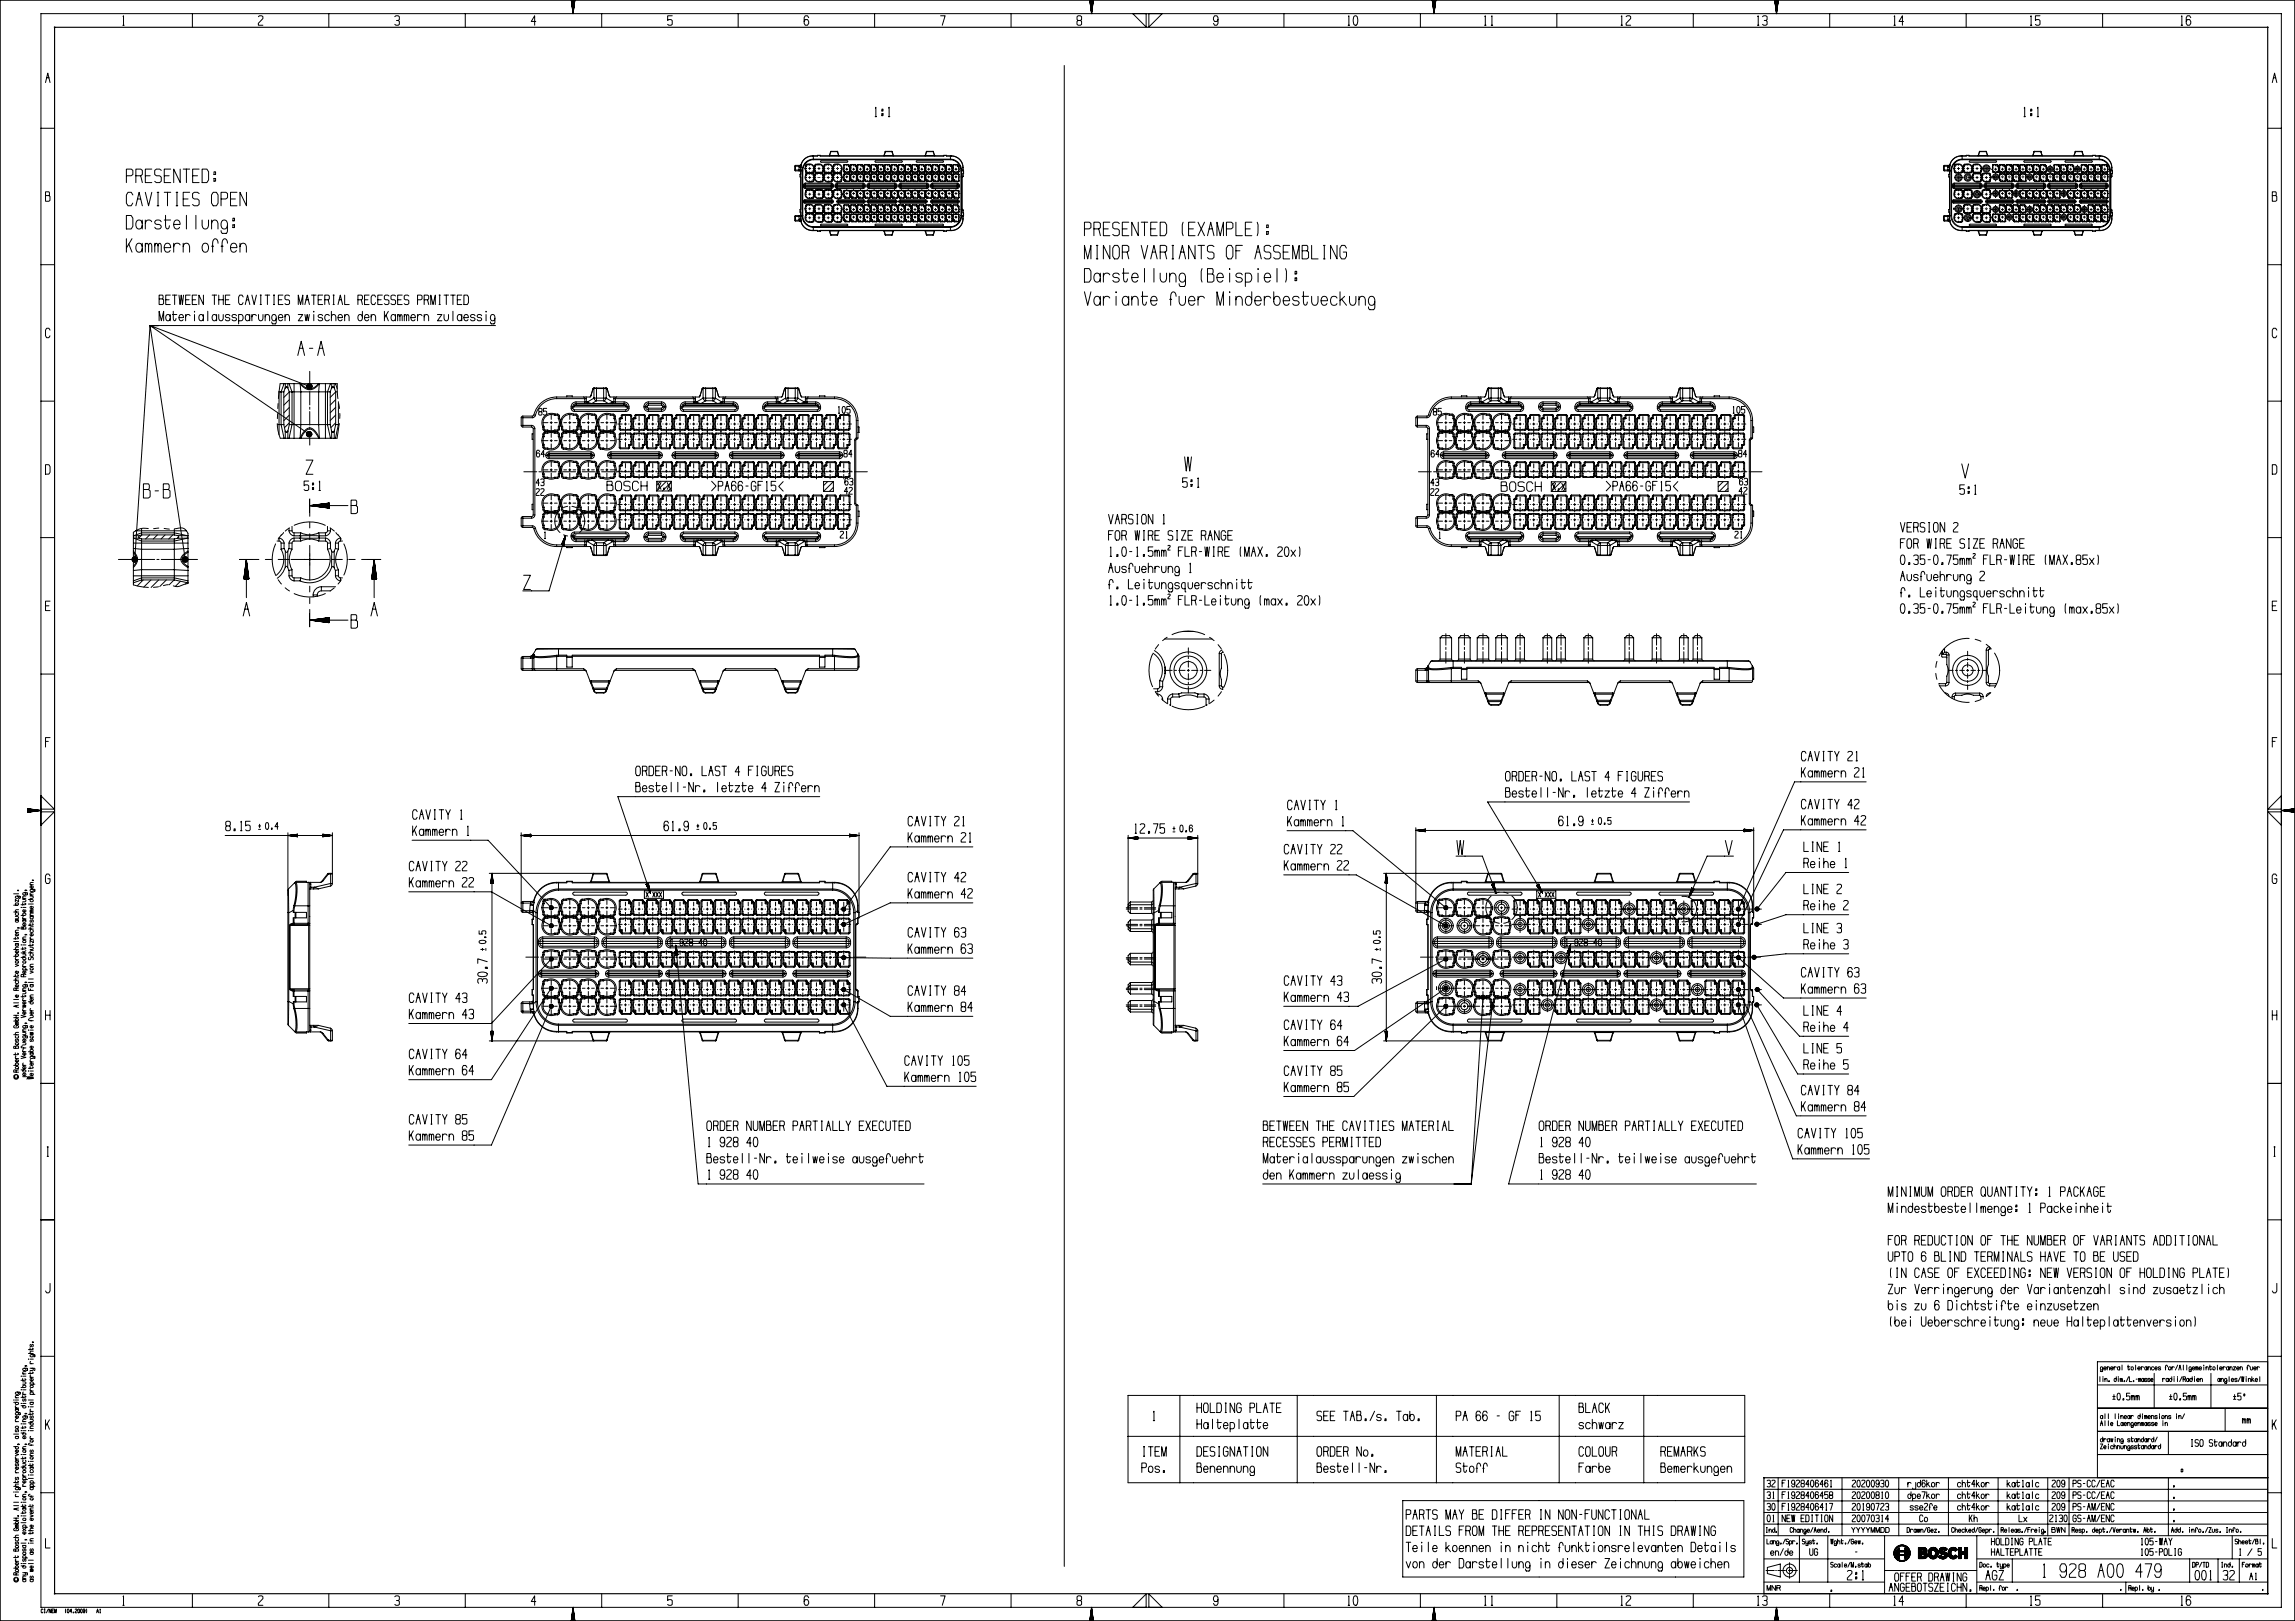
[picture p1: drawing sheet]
<svg xmlns="http://www.w3.org/2000/svg" width="841mm" height="594mm" viewBox="0 0 841 594" stroke-linecap="round" stroke-linejoin="round" font-family="sans-serif">
<g fill="none" stroke="#000" stroke-width=".37">
<path d="M0 0l.1 .1M.1 .1h840.8M.1 .1v593.8M15 5h821v584h-821zM45 9.2h.5M45.1 6.1l.2-.3v3.4M70.5 5v5M94.7 6.1l.4-.3h.8l.4 .3v.7l-1.6 1.8v.6h1.6M120.5 5v5M144.7 6.1l.4-.3h.8l.4 .3v1.1l-.4 .3M145.3 7.5h.6l.4 .4v1l-.4 .3h-.8l-.4-.3M170.5 5v5"/>
<path d="M196.3 7.9h-1.6l1.2-2.1v3.4M209.4 .3l.6 4.7M209.4 .1l.1 .9M209.5 .1v1.3M209.6 .1v2.1M209.7 .1v2.8M209.8 .1v3.6M209.9 .1v4.3M210 .1v4.9M210.1 .1l-.1 4.7M210.2 .1l-.1 4M210.3 .1l-.1 3.2"/>
<path d="M210.4 .1l-.1 2.4M210.4 .1v1.7M210.5 .1v1.3M210.6 .6l.1-.5-.7 4.9M220.5 5v5M246.3 5.8h-1.6v1.7l.4-.3h.8l.4 .3v1.4l-.4 .3h-.8l-.4-.3M270.5 5v5M296.3 6.5l-.4-.7h-.8l-.4 .7v2.1l.4 .6h.8l.4-.6v-.7l-.4-.7h-.8l-.4 .7M320.5 5v5M344.7 5.8h1.6l-1 3.4M370.5 5v5M395.1 7.5l-.4-.3v-1.1l.4-.3h.8l.4 .3v1.1l-1.6 .7v1l.4 .3h.8l.4-.3v-1l-.4-.4"/>
<path d="M399.4 .3l.6 4.7M399.4 .1l.1 .9M399.5 .1l.1 1.7M399.6 .1v2.1M399.7 .1v2.8M399.8 .1v3.6M399.9 .1v4.3M400 .1v4.9M400.1 .1l-.1 4.7M400.2 .1l-.1 4M400.3 .1l-.1 3.2M400.4 .1l-.1 2.4"/>
<path d="M400.4 .1v1.7M400.5 .1v1.3M400.6 .6v-.5l-.6 4.9M415.1 5l4.9 4.9v-4.9M421 5v4.9l4.9-4.9M446.3 7.2l-.4 .7h-.8l-.4-.7 .4-1.4h.8l.4 .7v2.1l-.4 .6h-.8l-.4-.6M470.5 5v5M494 9.2h.6M494.1 6.1l.2-.3v3.4M496.1 6.1l.8-.3a2.61 2.61 0 0 1 0 3.4h-.4a3.1 3.1 0 0 1-.4-3.1zM520.5 5v5M524.9 .3l.6 4.7"/>
<path d="M524.9 .1l.1 .9M525 .1l.1 1.7M525.1 .1v2.1M525.2 .1v2.8M525.3 .1v3.6M525.4 .1v4.3M525.5 .1v4.9M525.6 .1v4.3M525.7 .1l-.1 4M525.8 .1l-.1 3.2M525.9 .1l-.1 2.4M526 .1l-.1 1.7"/>
<path d="M526.1 .1l-.1 .9M526.1 .3l-.6 4.7M544 9.2h.6M544.1 6.1l.2-.3v3.4M546.5 9.2h.5M546.6 6.1l.1-.3v3.4M570.5 5v5M594 9.2h.6M594.1 6.1l.2-.3v3.4M595.9 6.1l.4-.3h.8l.5 .3v.7l-1.7 1.8v.6h1.7M620.5 5v5M644 9.2h.6"/>
<path d="M644.1 6.1l.2-.3v3.4M645.9 6.1l.4-.3h.8l.5 .3v1.1l-.5 .3M646.5 7.5h.6l.5 .4v1l-.5 .3h-.8l-.4-.3M650.4 .3l.6 4.7M650.4 .1l.1 .9M650.5 .1l.1 1.7M650.6 .1l.1 2.4M650.7 .1v2.8M650.8 .1v3.6M650.9 .1v4.3M651 .1v4.9M651.1 .1v4.3"/>
<path d="M651.2 .1v3.6M651.3 .1l-.1 3.2M651.4 .1l-.1 2.4M651.5 .1l-.1 1.7M651.6 .1l-.1 .9M651.6 .3l-.6 4.7M670.5 5v5M694 9.2h.6M694.1 6.1l.2-.3v3.4M697.6 7.9h-1.7l1.2-2.1v3.4M720.5 5v5M744 9.2h.6"/>
<path d="M744.1 6.1l.2-.3v3.4M747.6 5.8h-1.7v1.7l.4-.3h.8l.5 .3v1.4l-.5 .3h-.8l-.4-.3M770.5 5v5M799.3 9.2h.5M799.4 6.1l.1-.3v3.4M802.8 6.5l-.4-.7h-.9l-.4 .7v2.1l.4 .6h.9l.4-.6v-.7l-.4-.7h-.9l-.4 .7M840.9 .1v593.8M841 0l-.1 .1M16.7 30.3l.8-3.5 .8 3.5M17.1 28.5h.8M320.8 39.6l.2-.3v3.5M323.2 40h.4v.7h-.4z"/>
<path d="M325.6 39.6l.2-.3v3.5M390 24v550M741.8 39.6l.1-.3v3.5M744.1 40h.5v.7h-.5zM746.6 39.6l.2-.3v3.5M832.7 30.3l.8-3.5 .8 3.5M833.1 28.5h.8M15 47h5M297.7 57.2h.3M297.7 57.2l-1.5 .3-1.2 .7-.9 1.1-.6 1.4M297.7 57.1l-1.4 .2-1.2 .7-1 1.1-.6 1.3M297.7 57.1h.3"/>
<path d="M297.7 57.1v.1M298 57.1v.1M298 58.3l-1.6 .4-1.3 .9-.9 1.4-.3 1.6M298 58.3v.2M298 57.2v1.1M298 57.1h1.6M298 58.3h50.3M298 58.5l-1.5 .4-1.2 .9-.8 1.3-.3 1.5M298 58.5h50.3M299.6 57h1M299.6 57v.2h-1.6M300.6 57.1h45.3"/>
<path d="M300.6 57v.2h45.3v-.2M300.7 59l9.7-.1 .3 .3-.3 .3h-9.4zM304 56.9l-.2 .2M304 56.9v.1M304 56.9h.1M304 57v.1M304 57h3.3M304.4 55.6l-.4 1.3M304.5 55.6h-.1M304.5 55.6h2.4M304.5 55.6l-.5 1.4M304.5 55.5l-.1 .1"/>
<path d="M304.5 55.5h2.3M304.5 55.5v.1M306.8 55.5l.2 .1M306.8 55.5l.1 .1M306.9 55.6h.1M306.9 55.6l.4 1.4M307 55.6l.3 1.3M307.3 57v.1M307.3 56.9h.1M307.3 56.9v.1M307.4 56.9l.1 .2M320.7 42.8h.5"/>
<path d="M320.7 59l9.7-.1 .3 .3-.3 .3h-9.4zM323.2 41.7h.4v.7h-.4zM324 56.9l-.2 .2M324 56.9h.1M324 56.9v.1M324 57v.1M324 57h3.3M324.4 55.6l-.4 1.3M324.5 55.6h-.1M324.5 55.6h2.4M324.5 55.6l-.5 1.4M324.5 55.5l-.1 .1"/>
<path d="M324.5 55.5h2.3M324.5 55.5v.1M325.6 42.8h.5M326.8 55.5l.2 .1M326.8 55.5l.1 .1M326.9 55.6h.1M326.9 55.6l.4 1.4M327 55.6l.3 1.3M327.3 57v.1M327.3 56.9h.1M327.3 56.9v.1M327.4 56.9l.1 .2"/>
<path d="M335.8 59l9.7-.1 .3 .3-.3 .3h-9.4zM339.1 56.9l-.2 .2M339.1 56.9v.1M339.1 56.9h.1M339.1 57v.1M339.1 57h3.3M339.5 55.6l-.4 1.3M339.6 55.6h-.1M339.6 55.6h2.4M339.6 55.6l-.5 1.4M339.6 55.5l-.1 .1M339.6 55.5h2.3"/>
<path d="M339.6 55.5v.1M341.9 55.5l.2 .1M341.9 55.5l.1 .1M342 55.6h.1M342 55.6l.4 1.4M342.1 55.6l.3 1.3M342.4 57v.1M342.4 56.9h.1M342.4 56.9v.1M342.5 56.9l.1 .2M345.9 57h1M346.9 57.1h1.4"/>
<path d="M346.9 57v.2h1.4M348.3 57.1h.3M348.3 57.1v.1M348.3 58.5l1.5 .4 1.2 .9 .9 1.3 .2 1.5M348.3 58.3l1.6 .4 1.3 .9 .9 1.4 .3 1.6M348.3 57.2h.3M348.3 58.3v.2M348.3 57.2v1.1M348.6 57.1l1.7 .3 1.4 1 .9 1.4 .3 1.6M348.6 57.1v.1M348.6 57.2l1.6 .3 1.4 .9 .9 1.4 .4 1.6M718.7 57.2h.3"/>
<path d="M718.7 57.2l-1.5 .3-1.3 .7-.9 1.1-.5 1.4M718.7 57.1l-1.4 .2-1.2 .7-1 1.1-.6 1.3M718.7 57.1h.3M718.7 57.1v.1M719 57.1v.1M719 58.3l-1.6 .4-1.3 .9-.9 1.4-.3 1.6M719 57.2v1.1M719 58.3v.2M719 57.1h1.5M719 58.3h50.3M719 58.5l-1.5 .4-1.2 .9-.9 1.3-.2 1.5M719 58.5h50.3"/>
<path d="M720.5 57h1M720.5 57v.2h-1.5M721.5 57.1h45.3M721.5 57v.2h45.3v-.2M721.7 59l9.7-.1 .2 .3-.3 .3h-9.4zM724.9 56.9l-.1 .2M724.9 56.9h.1M724.9 56.9l.1 .1M725 57v.1M725 57h3.3M725.3 55.6l-.4 1.3M725.4 55.6h-.1"/>
<path d="M725.4 55.6l-.4 1.4M725.4 55.6h2.4M725.5 55.5l-.2 .1M725.5 55.5h2.3M725.5 55.5l-.1 .1M727.8 55.5l.1 .1M727.8 55.5v.1M727.8 55.6h.1M727.8 55.6l.5 1.4M727.9 55.6l.4 1.3M728.3 57v.1M728.3 56.9h.1"/>
<path d="M728.3 56.9v.1M728.3 56.9l.2 .2M741.7 42.8h.5M741.7 59l9.7-.1 .2 .3-.3 .3h-9.4zM744.1 41.7h.5v.7h-.5zM745 56.9l-.2 .2M745 56.9v.1M745 57v.1M745 57h3.3M745.3 55.6l-.3 1.3M745.4 55.6h-.1M745.4 55.6l-.4 1.4"/>
<path d="M745.4 55.6h2.4M745.5 55.5l-.2 .1M745.5 55.5h2.3M745.5 55.5l-.1 .1M746.5 42.8h.6M747.8 55.5l.1 .1M747.8 55.5v.1M747.8 55.6h.1M747.8 55.6l.5 1.4M747.9 55.6l.4 1.3M748.3 57v.1M748.3 56.9l.2 .2"/>
<path d="M748.3 56.9v.1M756.8 59l9.7-.1 .2 .3-.3 .3h-9.4zM760 56.9l-.1 .2M760 56.9h.1M760 56.9l.1 .1M760.1 57v.1M760.1 57h3.3M760.4 55.6l-.4 1.3M760.5 55.6h-.1M760.5 55.6l-.4 1.4M760.5 55.6h2.4M760.6 55.5l-.2 .1"/>
<path d="M760.6 55.5h2.3M760.6 55.5l-.1 .1M762.9 55.5l.1 .1M762.9 55.5v.1M762.9 55.6h.1M762.9 55.6l.5 1.4M763 55.6l.4 1.3M763.4 57v.1M763.4 56.9h.1M763.4 56.9v.1M763.4 56.9l.2 .2M766.8 57h1"/>
<path d="M767.8 57.1h1.5M767.8 57v.2h1.5M769.3 57.1h.3M769.3 57.1v.1M769.3 58.5l1.5 .4 1.2 .9 .8 1.3 .3 1.5M769.3 58.3l1.6 .4 1.3 .9 .9 1.4 .3 1.6M769.3 57.2h.3M769.3 58.3v.2M769.3 57.2v1.1M769.6 57.1l1.6 .3 1.4 1 1 1.4 .3 1.6M769.6 57.1v.1M769.6 57.2l1.6 .3 1.4 .9 .9 1.4 .3 1.6"/>
<path d="M831 47h5M16.7 71.7v-1.4h1.2l.2 .3-.2 1.1h-1.2v2.1h1.2l.4-.4v-1.4l-.4-.3M46.3 64.4h1.8l.6-.5v-1.5l-.6-.4h-1.8v4.9M46.3 79h1.8l.6 1v2.9l-.6 1h-1.8zM48.7 71.5l-.6-1h-1.2l-.6 1v2.9l.6 1h1.2l.6-1M49.8 64.4h1.8l.6-.5v-1.5l-.6-.4h-1.8v4.9M49.8 75.4l1.2-4.9 1.2 4.9M50.4 72.9h1.2M51.6 64.4l.6 2.5M53.3 70.5l1.1 4.9 1.2-4.9M53.3 64.4h1.7M55.6 62h-2.3v4.9h2.3"/>
<path d="M57.6 75.4h.6M57.6 70.5h.6M57.9 70.5v4.9M59.1 62.4l-.6-.4h-1.2l-.6 .4v1.5l.6 .5h1.2l.6 .5v1.5l-.6 .5h-1.2l-.6-.5M60.2 64.4h1.8M60.2 70.5h2.4M60.7 78.9l.1 4.5 .4 .5h.4l.5-1.2M61.4 70.5v4.9M62.6 62h-2.4v4.9h2.4M64.5 75.4h.6M64.5 70.5h.6M64.8 70.5v4.9"/>
<path d="M66 62v4.9l-2.3-4.9v4.9M67.1 62h2.4M67.1 72.9h1.8M68.3 62v4.9M68.3 78.9v5M69.5 70.5h-2.4v4.9h2.4M70.6 64.4h1.8M71.8 78.9v5M73 62h-2.4v4.9h2.4M73 70.9l-.6-.4h-1.2l-.6 .4v1.5l.6 .5h1.2l.6 .5v1.5l-.6 .5h-1.2l-.6-.5M74.1 62h1.7l.6 1v2.9l-.6 1h-1.7zM78.1 70.5h1.2l.6 1v2.9l-.6 1h-1.2l-.6-1v-2.9z"/>
<path d="M78.4 63h.6v.9h-.6zM78.4 65.4h.6v1h-.6zM81 72.9h1.8l.6-.5v-1.5l-.6-.4h-1.8v4.9M84.5 72.9h1.8M85.3 80h.6v.9h-.6zM86.8 70.5h-2.3v4.9h2.3M90.3 70.5v4.9l-2.4-4.9v4.9M291.2 62.3l.3 .3M291.2 79.3h.3M291.2 60.9h.3M291.2 62.3h.3M291.2 60.9v1.4"/>
<path d="M291.2 79.3v1.4M291.5 79l-.3 .3M291.5 60.6l-.3 .3M291.5 60.6v.3M291.5 79v.3M291.5 62.3v.3M291.5 60.6h1.4M291.5 79h1.3M291.5 62.6h1.3M291.5 62.3h1.3M291.5 60.9h1.4M291.5 79.3h1.3"/>
<path d="M291.5 60.9v1.4M291.5 79.3v1.4M292.8 62.2l.6 .1M292.8 62.6h.3M292.8 79h.3M292.8 62.3h.6M292.8 79.4l.1 1M292.8 79.3h.6M292.8 62.3v.3M292.8 79v.3M292.8 62.2v.1M292.8 79.3v.1"/>
<path d="M292.9 61.3l-.1 .9M292.9 61.3l.6 .1M292.9 61.1l.6 .1M292.9 61.1v.2M292.9 60.6h.3M292.9 60.6v.3M292.9 60.9v.2M293.1 62.6l.3 .3M293.1 79l.2 .1M293.2 64.9h.1M293.2 63.9h.1M293.2 77.8h.1"/>
<path d="M293.2 76.8h.1M293.2 63.9v1M293.2 76.8v1M293.2 77.8h.2v1.6M293.2 64.9l.2 11.9h-.2M293.3 60.6h.1M293.3 60.6l.2 .2M293.3 79.1l.1-.1v.3M293.3 62.5l-.2 .1M293.3 79.1l.1 .2M293.4 78.7l-.3 .3M293.4 79.4h.1"/>
<path d="M293.4 79.4h-.6M293.4 79.4l.1 .9M293.4 62.3v.3l-.1-.1M293.4 62.3l-.1 .2M293.4 62.3v1.6h-.2M293.4 62.3h.1M293.5 79.4v.9M293.5 62.3l.4 .3M293.5 61.4l-.1 .9M293.5 60.8h.1M293.5 61.4h.1M293.5 61.4v.9"/>
<path d="M293.5 61.2v.2M293.5 60.7v.1M293.5 60.7l.1 .1M293.5 60.4v.3M293.5 60.4l-.3 .2M293.5 60.4h.1M293.6 60.8l-.7 .1M293.6 60.8l-.1 .4M293.9 62.6h.1M293.9 79h.1M293.9 79l-.4 .4M293.9 79l.3 1.6 .9 1.4 1.3 .9 1.6 .4"/>
<path d="M293.9 79h.3M293.9 62.6h.3M293.9 62.6v16.4M294.2 79l.3 1.5 .8 1.3 1.2 .9 1.5 .4M294.2 62.6v16.4M294.4 68.3l.2 .6 .6 .2M294.4 73.9l.6 .6M294.4 68.3h.3M294.4 67.9h.3M294.4 73.8h.3M294.4 67.9v.4M294.4 73.8v.1"/>
<path d="M294.7 73.9l.3 .3M294.7 68.3l.5 .5M294.7 73.8h.3M294.7 68.3h.5M294.7 67.9h.5M294.7 67.9v.4M294.7 73.8v.1M295 73.2l-.6 .6M295 73.5l-.3 .3M295 73.9v.3M295 73.5v.3M295 74.2v.3"/>
<path d="M295 73.2v.3M295 73.8h9.8M295 74.2h9.8M295 73.5h9.8M295 73.2h9.8M295 74.5h9.8M295 73.8v.1M295 61.8l.2 .8M295 76.5l.2 .8M295 61.8h.2M295 76.5h.2M295.2 67.1l-.6 .2-.2 .6"/>
<path d="M295.2 67.4l-.5 .5M295.2 68.3v.5M295.2 67.4v.5M295.2 68.8v.3M295.2 67.1v.3M295.2 67.9h9.4M295.2 68.3h9.4M295.2 68.8h9.4M295.2 67.4h9.4M295.2 67.1h9.4M295.2 69.1h9.4M295.2 67.9v.4"/>
<path d="M295.2 70.4a1.72 1.72 0 0 0 .3 1.9 1.72 1.72 0 0 0 1.9 .4M295.2 60.9l-.2 .9M295.2 63l.4 .3M295.2 64.3a1.72 1.72 0 0 0 .3 1.9 1.72 1.72 0 0 0 1.9 .4M295.2 75.7l-.2 .8M295.2 77.7l.4 .4M295.2 79a1.72 1.72 0 0 0 .3 2 1.72 1.72 0 0 0 1.9 .4M295.2 78.6h.2M295.2 75.3h.2M295.2 60.6h.2M295.2 70h.2M295.2 77.7h.2"/>
<path d="M295.2 63.9h.2M295.2 63h.2M295.2 79l.2 .1M295.2 64.3h.2M295.2 70.4h.2M295.2 60.6v.3M295.2 62.6v.4M295.2 63.9v.4M295.2 70v.4M295.2 75.3v.4M295.2 77.3v.4M295.2 78.6v.4"/>
<path d="M295.2 60.9l.2 .1M295.2 75.7l.2 .1M295.2 61.8l.2 .7M295.2 76.5l.2 .8M295.3 61.8h.1M295.3 71.2h.1M295.3 65.1h.1M295.3 79.8h.1M295.3 76.5h.1M295.4 77.7l.2 .2M295.4 61l-.2 .8M295.4 75.8l-.2 .7"/>
<path d="M295.4 79.1a1.5 1.5 0 0 0 .2 1.7 1.5 1.5 0 0 0 1.8 .4M295.4 64.3a1.5 1.5 0 0 0 .2 1.8 1.5 1.5 0 0 0 1.8 .3M295.4 70.4a1.5 1.5 0 0 0 .2 1.8 1.5 1.5 0 0 0 1.8 .3M295.4 63l.2 .1M295.4 60.6v.4M295.4 62.5v.5M295.4 63.9v.4M295.4 70v.4M295.4 75.3v.5M295.4 77.3v.4M295.4 78.6v.5M295.4 62.5l-.2 .1"/>
<path d="M295.4 77.3h-.2M295.5 61.8h.1M295.5 71.2h.1M295.5 65.1h.1M295.5 79.8h.1M295.5 76.5h.1M295.6 60.4l-.2 .2M295.6 75.2l-.2 .1M295.6 78.5l-.2 .1M295.6 63.7l-.2 .2M295.6 69.8l-.2 .2M295.6 69.6l-.4 .4"/>
<path d="M295.6 60.2l-.4 .4M295.6 63.5l-.4 .4M295.6 74.9l-.4 .4M295.6 78.2l-.4 .4M295.6 74.9h.4M295.6 78.2h.4M295.6 69.6h.4M295.6 63.7h.5M295.6 63.1h.5M295.6 75.2h.5M295.6 60.4h.5M295.6 69.8h.5"/>
<path d="M295.6 77.9h.5M295.6 78.5h.5M295.6 78.1h.4M295.6 60.2h.4M295.6 63.3h.4M295.6 63.5h.4M295.6 60.2v.2M295.6 63.1v.2M295.6 63.5v.2M295.6 69.6v.2M295.6 74.9v.3M295.6 77.9v.2"/>
<path d="M295.6 78.2v.3M296 63.3v.2M296 63.5h.1M296 78.2h.1M296 78.1v.1M296 69.6h1.4M296 60.2l1.2-.1 1.1 1.1M296 74.9h1.2l1.1 1M296 69.6l.1 .2M296 60.2l.1 .2M296 74.9l.1 .3M296 78.1h1.4"/>
<path d="M296 63.3h.1M296 78.1h.1M296 63.3h1.4M296 63.5h1.4M296 78.2h1.4M296 63.5l.1 .2M296 78.2l.1 .3M296.1 75.2a1.5 1.5 0 0 1 1.7 .3 1.5 1.5 0 0 1 .2 1.8M296.1 60.4a1.5 1.5 0 0 1 1.7 .3 1.5 1.5 0 0 1 .2 1.8M296.1 63.1h1.3M296.1 63.7h1.3M296.1 78.5h1.3"/>
<path d="M296.1 77.9h1.3M296.1 69.8h1.3M296.1 63.1l-.1 .2M296.1 77.9l-.1 .2M296.3 61.8h.2M296.3 71.2h.2M296.3 65.1h.2M296.3 79.8h.2M296.3 76.5h.2M296.7 60.4h.1M296.7 60.5v.1M296.7 61.4v.2"/>
<path d="M296.7 62v.2M296.7 63h.1M296.7 63.1v.1M296.7 63.7h.1M296.7 63.8v.1M296.7 64.7v.2M296.7 65.3v.2M296.7 66.3h.1M296.7 66.4v.1M296.7 69.8h.1M296.7 69.9v.1M296.7 70.8v.2"/>
<path d="M296.7 71.4v.2M296.7 72.4h.1M296.7 72.5v.1M296.7 75.1v.1M296.7 75.3h.1M296.7 76.1v.2M296.7 76.7v.2M296.7 77.7v.1M296.7 77.9h.1M296.7 78.4v.1M296.7 78.6h.1M296.7 79.4v.2"/>
<path d="M296.9 61.8h.2M296.9 71.2h.2M296.9 65.1h.2M296.9 79.8h.2M296.9 76.5h.2M297.4 63.7h.5M297.4 63.1h.5M297.4 72.5h.5M297.4 66.4h.5M297.4 69.8h.5M297.4 77.9h.5M297.4 78.5h.5"/>
<path d="M297.4 66.4v.2M297.4 72.5v.2M297.4 63.1v.2M297.4 77.9v.2M297.4 63.3h.1M297.4 78.1h.1M297.4 78.2v.3M297.4 63.5v.2M297.4 72.7h.5M297.4 69.6h.5M297.4 66.6h.5M297.4 69.6v.2"/>
<path d="M297.4 63.3v.2M297.4 63.5h.1M297.4 78.1v.1M297.4 78.2h.1M297.4 78.2h.5M297.4 78.1h.5M297.4 63.3h.5M297.4 63.5h.5M297.9 63.7l.1 .2M297.9 69.8l.1 .2M297.9 78.5l.1 .1M297.9 78.2l.3 .4"/>
<path d="M297.9 69.6l.3 .4M297.9 63.5l.3 .4M297.9 63.1v.2M297.9 63.5v.2M297.9 66.4v.2M297.9 69.6v.2M297.9 72.5v.2M297.9 77.9v.2M297.9 78.2v.3M297.9 61.8h.3M297.9 71.2h.4M297.9 65.1h.4"/>
<path d="M297.9 79.8h.4M297.9 76.5h.3M298 70.4l.2 .8-.2 .7M298 79.1l.2 .7-.2 .8M298 64.3l.2 .8-.2 .7M298 72.4l-.1 .1M298 66.3l-.1 .1M298 63l-.1 .1M298 77.7l-.1 .2M298 78.6h.2M298 66.3h.2M298 72.4h.2"/>
<path d="M298 70h.2M298 77.7h.2M298 63.9h.2M298 63h.2M298 62.5v.5M298 63.9v.4M298 65.8v.5M298 70v.4M298 71.9v.5M298 77.3v.4M298 78.6v.5M298 62.5l.2 .1"/>
<path d="M298 71.9l.2 .1M298 65.8l.2 .1M298 77.3h.2M298.2 63l-.3 .3M298.2 77.7l-.3 .4M298.2 72.4l-.3 .3M298.2 66.3l-.3 .3M298.2 70.4l.1 .1M298.2 64.3l.1 .1M298.2 79l.1 .2M298.2 62.6v.4M298.2 63.9v.4"/>
<path d="M298.2 65.9v.4M298.2 70v.4M298.2 72v.4M298.2 77.3v.4M298.2 78.6v.4M298.2 70.4h-.2M298.2 64.3h-.2M298.2 79l-.2 .1M298.3 61.8h.2M298.3 61.8v.6M298.3 76.5v.6M298.3 76.5h.2"/>
<path d="M298.3 61.2v.6M298.3 61.2h.2M298.3 75.9h.2M298.3 75.9v.6M298.3 71.2v.6M298.3 79.8v.6M298.3 79.8h.2M298.3 65.1v.6M298.3 65.1h.2M298.3 79.2v.6M298.3 70.5v.7M298.3 64.4v.7"/>
<path d="M298.3 79.2h.2M298.3 70.5h.2M298.3 64.4h.2M298.3 62.4l-.1 .2M298.3 62.4h.2M298.3 77.1h.2M298.3 77.1l-.1 .2M298.3 71.8h.2M298.3 65.7h.2M298.3 71.8l-.1 .2M298.3 65.7l-.1 .2M298.5 61.2v.6"/>
<path d="M298.5 75.9v.6M298.5 70.5v.7M298.5 79.2v.6M298.5 64.4v.7M298.5 62.4l.1 .2M298.5 77.1l.1 .2M298.5 61.8v.6M298.5 76.5v.6M298.5 61.8h.4M298.5 76.5h.4M298.5 71.8l1.1 1 1.2-.1M298.5 65.7l1.1 1 1.2-.1"/>
<path d="M298.5 71.2v.6M298.5 71.2h-.2M298.5 79.8v.6M298.5 65.1v.6M298.6 77.7l.4 .4M298.6 63l.4 .3M298.6 70.4l-.1 .1M298.6 79l-.1 .2M298.6 64.3l-.1 .1M298.6 75.7l-.1 .2M298.6 60.9l-.1 .3M298.6 78.6h.2"/>
<path d="M298.6 75.3h.2M298.6 60.6h.2M298.6 70h.2M298.6 77.7h.2M298.6 63.9h.2M298.6 63h.2M298.6 60.6v.3M298.6 62.6v.4M298.6 63.9v.4M298.6 70v.4M298.6 75.3v.4M298.6 77.3v.4"/>
<path d="M298.6 78.6v.4M298.6 70.4h.2M298.6 79l.2 .1M298.6 64.3h.2M298.6 75.7l.2 .1M298.6 60.9l.2 .1M298.7 71.2h.2M298.7 65.1h.2M298.7 79.8h.2M298.8 70.4a1.5 1.5 0 0 0 .2 1.8 1.5 1.5 0 0 0 1.8 .3M298.8 79.1a1.5 1.5 0 0 0 .2 1.7 1.5 1.5 0 0 0 1.8 .4M298.8 64.3a1.5 1.5 0 0 0 .2 1.8 1.5 1.5 0 0 0 1.8 .3"/>
<path d="M298.8 75.8l-.2 .7 .2 .8M298.8 61l-.2 .8 .2 .7M298.8 77.7l.2 .2M298.8 63l.2 .1M298.8 60.6v.4M298.8 62.5v.5M298.8 63.9v.4M298.8 70v.4M298.8 75.3v.5M298.8 77.3v.4M298.8 78.6v.5M298.8 62.5l-.2 .1"/>
<path d="M298.8 77.3h-.2M299 69.8l-.2 .2M299 78.5l-.2 .1M299 75.2l-.2 .1M299 60.4l-.2 .2M299 63.7l-.2 .2M299 63.5l-.4 .4M299 69.6l-.4 .4M299 60.2l-.4 .4M299 74.9l-.4 .4M299 78.2l-.4 .4M299 74.9h.4"/>
<path d="M299 78.2h.4M299 69.6h.4M299 63.7h.5M299 63.1h.5M299 75.2h.5M299 60.4h.5M299 69.8h.5M299 77.9h.5M299 78.5h.5M299 78.1h.4M299 60.2h.4M299 63.3h.4"/>
<path d="M299 63.5h.4M299 60.2v.2M299 63.1v.2M299 63.5v.2M299 69.6v.2M299 74.9v.3M299 77.9v.2M299 78.2v.3M299.4 63.5h.1M299.4 63.3v.2M299.4 78.2h.1M299.4 78.1v.1"/>
<path d="M299.4 69.6h1.4M299.4 74.9h1.2l1.1 1M299.4 60.2l1.2-.1 1.1 1.1M299.4 69.6l.1 .2M299.4 74.9l.1 .3M299.4 60.2l.1 .2M299.4 63.3h.1M299.4 78.1h.1M299.4 63.5h1.4M299.4 63.3h1.4M299.4 78.2h1.4M299.4 78.1h1.4"/>
<path d="M299.4 63.5l.1 .2M299.4 78.2l.1 .3M299.5 60.4a1.5 1.5 0 0 1 1.7 .3 1.5 1.5 0 0 1 .2 1.8M299.5 75.2a1.5 1.5 0 0 1 1.7 .3 1.5 1.5 0 0 1 .2 1.8M299.5 63.7h1.3M299.5 78.5h1.3M299.5 63.1h1.3M299.5 77.9h1.3M299.5 69.8h1.3M299.5 63.1l-.1 .2M299.5 77.9l-.1 .2M299.7 61.8h.2"/>
<path d="M299.7 71.2h.2M299.7 65.1h.2M299.7 79.8h.2M299.7 76.5h.2M300.1 60.4h.1M300.1 60.5v.1M300.1 61.4v.2M300.1 62v.2M300.1 63h.1M300.1 63.1v.1M300.1 69.8h.1M300.1 69.9v.1"/>
<path d="M300.1 70.8v.2M300.1 71.4v.2M300.1 72.4h.1M300.1 72.5v.1M300.1 75.1v.1M300.1 75.3h.1M300.1 76.1v.2M300.1 76.7v.2M300.1 77.7v.1M300.1 77.9h.1M300.1 78.4v.1M300.1 78.6h.1"/>
<path d="M300.1 79.4v.2M300.3 61.8h.2M300.3 71.2h.2M300.3 65.1h.2M300.3 79.8h.2M300.3 76.5h.2M300.8 63.7h.5M300.8 63.1h.5M300.8 72.5h.5M300.8 66.4h.5M300.8 69.8h.5M300.8 77.9h.5"/>
<path d="M300.8 78.5h.5M300.8 63.1v.2M300.8 77.9v.2M300.8 72.5v.2M300.8 66.4v.2M300.8 63.3h.1M300.8 78.1h.1M300.8 63.5v.2M300.8 78.2v.3M300.8 72.7h.5M300.8 69.6h.5M300.8 66.6h.5"/>
<path d="M300.8 69.6v.2M300.8 63.3v.2M300.8 63.5h.1M300.8 78.1v.1M300.8 78.2h.1M300.8 78.2h.5M300.8 78.1h.5M300.8 63.3h.5M300.8 63.5h.5M301.3 78.5l.1 .1M301.3 63.7l.1 .2M301.3 69.8l.1 .2"/>
<path d="M301.3 78.2l.3 .4M301.3 63.5l.3 .4M301.3 69.6l.3 .4M301.3 63.1v.2M301.3 63.5v.2M301.3 66.4v.2M301.3 69.6v.2M301.3 72.5v.2M301.3 77.9v.2M301.3 78.2v.3M301.3 61.8h.3M301.3 71.2h.4"/>
<path d="M301.3 65.1h.4M301.3 79.8h.4M301.3 76.5h.3M301.4 64.3l.2 .8-.2 .7M301.4 79.1l.2 .7-.2 .8M301.4 70.4l.2 .8-.2 .7M301.4 72.4l-.1 .1M301.4 66.3l-.1 .1M301.4 63l-.1 .1M301.4 77.7l-.1 .2M301.4 78.6h.2M301.4 66.3h.2"/>
<path d="M301.4 72.4h.2M301.4 70h.2M301.4 77.7h.2M301.4 63.9h.2M301.4 63h.2M301.4 71.9l.2 .1M301.4 62.5v.5M301.4 63.9v.4M301.4 65.8v.5M301.4 70v.4M301.4 71.9v.5M301.4 77.3v.4"/>
<path d="M301.4 78.6v.5M301.4 77.3h.2M301.4 65.8l.2 .1M301.4 62.5l.2 .1M301.6 63l-.3 .3M301.6 77.7l-.3 .4M301.6 70.4l.1 .1M301.6 79l.1 .2M301.6 72.4l-.3 .3M301.6 66.3l-.3 .3M301.6 64.3l.1 .1M301.6 62.6v.4"/>
<path d="M301.6 63.9v.4M301.6 65.9v.4M301.6 70v.4M301.6 72v.4M301.6 77.3v.4M301.6 78.6v.4M301.6 70.4h-.2M301.6 79l-.2 .1M301.6 64.3h-.2M301.7 76.5v.6M301.7 76.5h.2M301.7 61.8h.2"/>
<path d="M301.7 61.8v.6M301.7 75.9h.2M301.7 61.2h.2M301.7 61.2v.6M301.7 75.9v.6M301.7 79.8v.6M301.7 79.8h.2M301.7 71.2v.6M301.7 65.1v.6M301.7 65.1h.2M301.7 79.2v.6M301.7 64.4v.7"/>
<path d="M301.7 70.5v.7M301.7 64.4h.2M301.7 70.5h.2M301.7 79.2h.2M301.7 77.1l-.1 .2M301.7 62.4h.2M301.7 77.1h.2M301.7 62.4l-.1 .2M301.7 65.7h.2M301.7 71.8h.2M301.7 65.7l-.1 .2M301.7 71.8l-.1 .2"/>
<path d="M301.9 75.9v.6M301.9 61.2v.6M301.9 79.2v.6M301.9 70.5v.7M301.9 64.4v.7M301.9 62.4l.1 .2M301.9 77.1l.1 .2M301.9 76.5v.6M301.9 61.8v.6M301.9 61.8h.4M301.9 76.5h.4M301.9 65.7l1.1 1 1.2-.1"/>
<path d="M301.9 71.8l1.1 1 1.2-.1M301.9 79.8v.6M301.9 71.2h-.2M301.9 71.2v.6M301.9 65.1v.6M302 77.7l.4 .4M302 63l.4 .3M302 64.3l-.1 .1M302 79l-.1 .2M302 70.4l-.1 .1M302 60.9l-.1 .3M302 75.7l-.1 .2"/>
<path d="M302 78.6h.2M302 75.3h.2M302 60.6h.2M302 70h.2M302 77.7h.2M302 63.9h.2M302 63h.2M302 60.6v.3M302 62.6v.4M302 63.9v.4M302 70v.4M302 75.3v.4"/>
<path d="M302 77.3v.4M302 78.6v.4M302 79l.2 .1M302 64.3h.2M302 70.4h.2M302 60.9l.2 .1M302 75.7l.2 .1M302.1 71.2h.2M302.1 65.1h.2M302.1 79.8h.2M302.2 64.3a1.5 1.5 0 0 0 .2 1.8 1.5 1.5 0 0 0 1.8 .3M302.2 79.1a1.5 1.5 0 0 0 .2 1.7 1.5 1.5 0 0 0 1.8 .4"/>
<path d="M302.2 70.4a1.5 1.5 0 0 0 .2 1.8 1.5 1.5 0 0 0 1.8 .3M302.2 61l-.2 .8 .2 .7M302.2 75.8l-.2 .7 .2 .8M302.2 63l.2 .1M302.2 77.7l.2 .2M302.2 60.6v.4M302.2 62.5v.5M302.2 63.9v.4M302.2 70v.4M302.2 75.3v.5M302.2 77.3v.4M302.2 78.6v.5"/>
<path d="M302.2 62.5l-.2 .1M302.2 77.3h-.2M302.4 78.5l-.2 .1M302.4 75.2l-.2 .1M302.4 60.4l-.2 .2M302.4 63.7l-.2 .2M302.4 69.8l-.2 .2M302.4 63.5l-.4 .4M302.4 69.6l-.4 .4M302.4 60.2l-.4 .4M302.4 74.9l-.4 .4M302.4 78.2l-.4 .4"/>
<path d="M302.4 74.9h.4M302.4 78.2h.4M302.4 69.6h.4M302.4 63.7h.5M302.4 63.1h.5M302.4 75.2h.5M302.4 60.4h.5M302.4 69.8h.5M302.4 77.9h.5M302.4 78.5h.5M302.4 78.1h.4M302.4 60.2h.4"/>
<path d="M302.4 63.3h.4M302.4 63.5h.4M302.4 60.2v.2M302.4 63.1v.2M302.4 63.5v.2M302.4 69.6v.2M302.4 74.9v.3M302.4 77.9v.2M302.4 78.2v.3M302.8 78.2h.1M302.8 78.1v.1M302.8 63.5h.1"/>
<path d="M302.8 63.3v.2M302.8 69.6h1.4M302.8 60.2l1.2-.1 1.1 1.1M302.8 74.9h1.2l1.1 1M302.8 69.6l.1 .2M302.8 60.2l.1 .2M302.8 74.9l.1 .3M302.8 78.1h.1M302.8 63.3h.1M302.8 78.1h1.4M302.8 78.2h1.4M302.8 63.5h1.4"/>
<path d="M302.8 63.3h1.4M302.8 63.5l.1 .2M302.8 78.2l.1 .3M302.9 75.2a1.5 1.5 0 0 1 1.7 .3 1.5 1.5 0 0 1 .2 1.8M302.9 60.4a1.5 1.5 0 0 1 1.7 .3 1.5 1.5 0 0 1 .2 1.8M302.9 77.9h1.3M302.9 63.7h1.3M302.9 78.5h1.3M302.9 63.1h1.3M302.9 69.8h1.3M302.9 77.9l-.1 .2M302.9 63.1l-.1 .2"/>
<path d="M303.1 61.8h.2M303.1 71.2h.2M303.1 65.1h.2M303.1 79.8h.2M303.1 76.5h.2M303.5 60.4h.1M303.5 60.5v.1M303.5 61.4v.2M303.5 62v.2M303.5 63h.1M303.5 63.1v.1M303.5 63.7h.1"/>
<path d="M303.5 63.8v.1M303.5 64.7v.2M303.5 65.3v.2M303.5 66.3h.1M303.5 66.4v.1M303.5 69.8h.1M303.5 69.9v.1M303.5 70.8v.2M303.5 71.4v.2M303.5 72.4h.1M303.5 72.5v.1M303.5 75.1v.1"/>
<path d="M303.5 75.3h.1M303.5 76.1v.2M303.5 76.7v.2M303.5 77.7v.1M303.5 77.9h.1M303.5 78.4v.1M303.5 78.6h.1M303.5 79.4v.2M303.7 61.8h.2M303.7 71.2h.2M303.7 65.1h.2M303.7 79.8h.2"/>
<path d="M303.7 76.5h.2M304.2 63.7h.5M304.2 63.1h.5M304.2 72.5h.5M304.2 66.4h.5M304.2 69.8h.5M304.2 77.9h.5M304.2 78.5h.5M304.2 77.9v.2M304.2 63.1v.2M304.2 66.4v.2M304.2 72.5v.2"/>
<path d="M304.2 78.1h.1M304.2 63.3h.1M304.2 78.2v.3M304.2 63.5v.2M304.2 72.7h.5M304.2 69.6h.5M304.2 66.6h.5M304.2 69.6v.2M304.2 78.1v.1M304.2 78.2h.1M304.2 63.3v.2M304.2 63.5h.1"/>
<path d="M304.2 78.2h.5M304.2 78.1h.5M304.2 63.3h.5M304.2 63.5h.5M304.6 67.1l.6 .2 .2 .6M304.6 67.4l.5 .5M304.6 68.3h.5M304.6 68.3v.5M304.6 67.9h.5M304.6 67.4v.5M304.6 68.8v.3M304.6 67.1v.3"/>
<path d="M304.6 67.9v.4M304.7 78.5l.1 .1M304.7 69.8l.1 .2M304.7 63.7l.1 .2M304.7 78.2l.3 .4M304.7 63.5l.3 .4M304.7 69.6l.3 .4M304.7 63.1v.2M304.7 63.5v.2M304.7 66.4v.2M304.7 69.6v.2M304.7 72.5v.2"/>
<path d="M304.7 77.9v.2M304.7 78.2v.3M304.7 61.8h.3M304.7 71.2h.4M304.7 65.1h.4M304.7 79.8h.4M304.7 76.5h.3M304.8 73.2l.6 .6M304.8 73.5l.3 .3M304.8 79.1l.2 .7-.2 .8M304.8 70.4l.2 .8-.2 .7M304.8 64.3l.2 .8-.2 .7"/>
<path d="M304.8 63l-.1 .1M304.8 66.3l-.1 .1M304.8 72.4l-.1 .1M304.8 77.7l-.1 .2M304.8 73.9v.3M304.8 73.9h.3M304.8 73.5v.3M304.8 74.2v.3M304.8 73.2v.3M304.8 78.6h.2M304.8 66.3h.2M304.8 72.4h.2"/>
<path d="M304.8 70h.2M304.8 77.7h.2M304.8 63.9h.2M304.8 63h.2M304.8 62.5v.5M304.8 63.9v.4M304.8 65.8v.5M304.8 70v.4M304.8 71.9v.5M304.8 73.8v.1M304.8 77.3v.4M304.8 78.6v.5"/>
<path d="M304.8 71.9l.2 .1M304.8 62.5l.2 .1M304.8 65.8l.2 .1M304.8 77.3h.2M305 77.7l-.3 .4M305 64.3l.1 .1M305 79l.1 .2M305 70.4l.1 .1M305 72.4l-.3 .3M305 66.3l-.3 .3M305 63l-.3 .3M305 62.6v.4"/>
<path d="M305 63.9v.4M305 65.9v.4M305 70v.4M305 72v.4M305 77.3v.4M305 78.6v.4M305 64.3h-.2M305 79l-.2 .1M305 70.4h-.2M305.1 73.9l-.3 .3M305.1 68.3l-.5 .5M305.1 67.9h.3"/>
<path d="M305.1 73.9h.3M305.1 68.3h.3M305.1 67.9v.4M305.1 73.8v.1M305.1 61.8v.6M305.1 61.8h.2M305.1 76.5h.2M305.1 76.5v.6M305.1 61.2v.6M305.1 61.2h.2M305.1 75.9h.2M305.1 75.9v.6"/>
<path d="M305.1 71.2v.6M305.1 79.8v.6M305.1 79.8h.2M305.1 65.1v.6M305.1 65.1h.2M305.1 70.5v.7M305.1 79.2v.6M305.1 64.4v.7M305.1 79.2h.2M305.1 64.4h.2M305.1 70.5h.2M305.1 62.4l-.1 .2"/>
<path d="M305.1 62.4h.2M305.1 77.1h.2M305.1 77.1l-.1 .2M305.1 65.7h.2M305.1 71.8l-.1 .2M305.1 65.7l-.1 .2M305.1 71.8h.2M305.3 61.2v.6M305.3 75.9v.6M305.3 70.5v.7M305.3 79.2v.6M305.3 64.4v.7"/>
<path d="M305.3 62.4l.1 .2M305.3 77.1l.1 .2M305.3 61.8v.6M305.3 76.5v.6M305.3 61.8h.4M305.3 76.5h.4M305.3 65.7l1.1 1 1.2-.1M305.3 71.8l1.1 1 1.2-.1M305.3 71.2v.6M305.3 71.2h-.2M305.3 79.8v.6M305.3 65.1v.6"/>
<path d="M305.4 63l.4 .3M305.4 77.7l.4 .4M305.4 79l-.1 .2M305.4 64.3l-.1 .1M305.4 75.7l-.1 .2M305.4 60.9l-.1 .3M305.4 70.4l-.1 .1M305.4 78.6h.2M305.4 75.3h.2M305.4 60.6h.2M305.4 70h.2M305.4 77.7h.2"/>
<path d="M305.4 63.9h.2M305.4 63h.2M305.4 60.6v.3M305.4 62.6v.4M305.4 63.9v.4M305.4 70v.4M305.4 75.3v.4M305.4 77.3v.4M305.4 78.6v.4M305.4 79l.2 .1M305.4 64.3h.2M305.4 75.7l.2 .1"/>
<path d="M305.4 60.9l.2 .1M305.4 70.4h.2M305.4 68.3l-.2 .6-.6 .2M305.4 73.9l-.6 .6M305.4 67.9v.4M305.4 73.8v.1M305.5 71.2h.2M305.5 65.1h.2M305.5 79.8h.2M305.6 70.4a1.5 1.5 0 0 0 .2 1.8 1.5 1.5 0 0 0 1.8 .3M305.6 79.1a1.5 1.5 0 0 0 .2 1.7 1.5 1.5 0 0 0 1.8 .4M305.6 64.3a1.5 1.5 0 0 0 .2 1.8 1.5 1.5 0 0 0 1.8 .3"/>
<path d="M305.6 75.8l-.2 .7 .2 .8M305.6 61l-.2 .8 .2 .7M305.6 63l.2 .1M305.6 77.7l.2 .2M305.6 60.6v.4M305.6 62.5v.5M305.6 63.9v.4M305.6 70v.4M305.6 75.3v.5M305.6 77.3v.4M305.6 78.6v.5M305.6 62.5l-.2 .1"/>
<path d="M305.6 77.3h-.2M305.8 78.5l-.2 .1M305.8 60.4l-.2 .2M305.8 75.2l-.2 .1M305.8 63.7l-.2 .2M305.8 69.8l-.2 .2M305.8 63.5l-.4 .4M305.8 69.6l-.4 .4M305.8 60.2l-.4 .4M305.8 74.9l-.4 .4M305.8 78.2l-.4 .4M305.8 74.9h.4"/>
<path d="M305.8 78.2h.4M305.8 69.6h.4M305.8 63.7h.5M305.8 63.1h.5M305.8 75.2h.5M305.8 60.4h.5M305.8 69.8h.5M305.8 77.9h.5M305.8 78.5h.5M305.8 78.1h.4M305.8 60.2h.4M305.8 63.3h.4"/>
<path d="M305.8 63.5h.4M305.8 60.2v.2M305.8 63.1v.2M305.8 63.5v.2M305.8 69.6v.2M305.8 74.9v.3M305.8 77.9v.2M305.8 78.2v.3M306 67.9h.3M306 68.3h.3M306 67.9v.4M306 68.3l.2 .6 .6 .2"/>
<path d="M306.2 63.3v.2M306.2 63.5h.1M306.2 78.1v.1M306.2 78.2h.1M306.2 69.6h1.4M306.2 60.2a1.72 1.72 0 0 1 2 .4 1.72 1.72 0 0 1 .2 2M306.2 74.9a1.72 1.72 0 0 1 2 .4 1.72 1.72 0 0 1 .2 2M306.2 74.9l.1 .3M306.2 60.2l.1 .2M306.2 69.6l.1 .2M306.2 63.3h.1M306.2 78.1h.1"/>
<path d="M306.2 63.3h1.4M306.2 63.5h1.4M306.2 78.1h1.4M306.2 78.2h1.4M306.2 63.5l.1 .2M306.2 78.2l.1 .3M306.3 63.7h1.3M306.3 77.9h1.3M306.3 78.5h1.3M306.3 63.1h1.3M306.3 75.2a1.5 1.5 0 0 1 1.7 .3 1.5 1.5 0 0 1 .2 1.8M306.3 60.4a1.5 1.5 0 0 1 1.7 .3 1.5 1.5 0 0 1 .2 1.8"/>
<path d="M306.3 69.8h1.3M306.3 63.1l-.1 .2M306.3 77.9l-.1 .2M306.3 68.3l.5 .5M306.3 68.3h.5M306.3 67.9h.5M306.3 67.9v.4M306.5 61.8h.2M306.5 71.2h.2M306.5 65.1h.2M306.5 79.8h.2M306.5 76.5h.2"/>
<path d="M306.7 73.9l.6 .6M306.7 73.8h.3M306.7 73.8v.1M306.8 67.1l-.6 .2-.2 .6M306.8 67.4l-.5 .5M306.8 68.3v.5M306.8 67.4v.5M306.8 68.8v.3M306.8 67.1v.3M306.8 67.9h9.5M306.8 68.3h9.5M306.8 68.8h9.5"/>
<path d="M306.8 67.4h9.5M306.8 67.1h9.5M306.8 69.1h9.5M306.8 67.9v.4M306.9 60.4h.1M306.9 60.5v.1M306.9 61.4v.2M306.9 62v.2M306.9 63h.1M306.9 63.1v.1M306.9 63.7h.1M306.9 63.8v.1"/>
<path d="M306.9 64.7v.2M306.9 65.3v.2M306.9 66.3h.1M306.9 66.4v.1M306.9 69.8h.1M306.9 69.9v.1M306.9 70.8v.2M306.9 71.4v.2M306.9 72.4h.1M306.9 72.5v.1M306.9 75.1v.1M306.9 75.3h.1"/>
<path d="M306.9 76.1v.2M306.9 76.7v.2M306.9 77.7v.1M306.9 77.9h.1M306.9 78.4v.1M306.9 78.6h.1M306.9 79.4v.2M307 73.9l.3 .3M307 73.9h.3M307 73.8v.1M307.1 61.8h.2M307.1 71.2h.2"/>
<path d="M307.1 65.1h.2M307.1 79.8h.2M307.1 76.5h.2M307.3 73.2l-.6 .6M307.3 73.5l-.3 .3M307.3 73.9v.3M307.3 73.5v.3M307.3 73.2v.3M307.3 74.2v.3M307.3 73.8h9.2M307.3 74.2h9.2M307.3 73.5h9.2"/>
<path d="M307.3 73.2h9.2M307.3 74.5h9.2M307.3 73.8v.1M307.6 63.7h.5M307.6 63.1h.5M307.6 72.5h.5M307.6 66.4h.5M307.6 69.8h.5M307.6 77.9h.5M307.6 78.5h.5M307.6 77.9v.2M307.6 63.1v.2"/>
<path d="M307.6 66.4v.2M307.6 72.5v.2M307.6 63.3h.1M307.6 78.1h.1M307.6 63.5v.2M307.6 78.2v.3M307.6 72.7h.5M307.6 69.6h.5M307.6 66.6h.5M307.6 69.6v.2M307.6 63.3v.2M307.6 63.5h.1"/>
<path d="M307.6 78.1v.1M307.6 78.2h.1M307.6 78.2h.5M307.6 78.1h.5M307.6 63.3h.5M307.6 63.5h.5M308.1 63.7l.1 .2M308.1 78.5l.1 .1M308.1 69.8l.1 .2M308.1 69.6l.3 .4M308.1 63.5l.3 .4M308.1 78.2l.3 .4"/>
<path d="M308.1 63.1v.2M308.1 63.5v.2M308.1 66.4v.2M308.1 69.6v.2M308.1 72.5v.2M308.1 77.9v.2M308.1 78.2v.3M308.1 61.8h.1M308.1 71.2h.1M308.1 65.1h.1M308.1 79.8h.1M308.1 76.5h.1"/>
<path d="M308.2 72.4l-.1 .1M308.2 66.3l-.1 .1M308.2 63l-.1 .1M308.2 77.7l-.1 .2M308.2 64.3l.2 .8M308.2 79.1l.2 .7M308.2 70.4l.2 .8M308.2 78.6h.2M308.2 66.3h.2M308.2 72.4h.2M308.2 70h.2M308.2 77.7h.2"/>
<path d="M308.2 63.9h.2M308.2 63h.2M308.2 62.5v.5M308.2 63.9v.4M308.2 65.8v.5M308.2 70v.4M308.2 71.9v.5M308.2 77.3v.4M308.2 78.6v.5M308.2 77.3h.2M308.2 62.5l.2 .1M308.2 71.9l.2 .1"/>
<path d="M308.2 65.8l.2 .1M308.3 61.8h.1M308.3 71.2h.1M308.3 65.1h.1M308.3 79.8h.1M308.3 76.5h.1M308.4 79.8l-.2 .8M308.4 65.1l-.2 .7M308.4 71.2l-.2 .7M308.4 71.2h.2M308.4 65.1h.2M308.4 79.8h.2"/>
<path d="M308.4 72.4l-.3 .3M308.4 70.4l.2 .8M308.4 66.3l-.3 .3M308.4 64.3l.2 .8M308.4 63l-.3 .3M308.4 79l.2 .8M308.4 77.7l-.3 .4M308.4 64.3h-.2M308.4 79l-.2 .1M308.4 70.4h-.2M308.4 62.6v.4M308.4 63.9v.4"/>
<path d="M308.4 65.9v.4M308.4 70v.4M308.4 72v.4M308.4 77.3v.4M308.4 78.6v.4M308.6 71.2l-.2 .8M308.6 65.1l-.2 .8M308.6 79.8l-.2 .8M308.8 76.8h.3M308.8 64.8h.3M308.8 62h.3M308.8 79.6h.3"/>
<path d="M308.8 70.9h.3M309.2 75.3h.1M309.2 63.9h.1M309.2 70h.1M309.2 78.7h.1M309.2 60.5h.1M309.2 65.9l.2 .2M309.2 72l.2 .2M309.2 62.9l.2 .2M309.2 77.6l.2 .3M309.2 60.5v2.4M309.2 63.9v2"/>
<path d="M309.2 70v2M309.2 75.3v2.3M309.2 78.7v2M309.3 65.7l.1 .1M309.3 71.8l.4 .1v.5M309.3 63.9h.1M309.3 63.9v2M309.3 70v2M309.3 65.9h-.1M309.3 72h-.1M309.3 77.6h-.1M309.3 72l.1 .1"/>
<path d="M309.3 77.6h.1M309.3 75.3v2.3M309.3 77.6l.1 .1M309.3 78.7v2M309.3 62.9h.1M309.3 60.5v2.4M309.3 62.9l.1 .1M309.3 62.9h-.1M309.4 66h.1M309.4 66.1h.1M309.4 72.2h.1M309.4 66v.1"/>
<path d="M309.4 72.1v.1M309.4 66h.3M309.4 72.1h.3M309.4 65.8h.3l.1 .6M309.4 75v.2M309.4 63.7v.1M309.4 69.8v.1M309.4 78.4v.2M309.4 60.3v.1M309.4 63.7l-.2 .2M309.4 69.8l-.2 .2M309.4 78.4l-.2 .3"/>
<path d="M309.4 60.3l-.2 .2M309.4 75l-.2 .3M309.4 63.7h1.8M309.4 63.1h1.8M309.4 69.8h1.8M309.4 77.9h1.8M309.4 78.4h1.8M309.4 75h1.5M309.4 60.3h1.5M309.4 63.8h1.8M309.4 69.9h1.8M309.4 77.7h1.8"/>
<path d="M309.4 63.8l-.1 .1M309.4 69.9l-.1 .1M309.4 77.7v.2M309.4 75.2l-.1 .1M309.4 78.6h1.8M309.4 78.6l-.1 .1M309.4 63h1.8M309.4 60.4l-.1 .1M309.4 63v.1M309.4 60.4h1.5M309.4 75.2h1.5M309.5 66.3l.2 .2"/>
<path d="M309.5 72.4l.2 .2M309.5 66.1v.2M309.5 72.2v.2M309.7 66.3v.1M309.7 72.4h-.2M309.7 66.3h-.2M309.7 72.4v.1M309.7 66v.3M309.7 72.1v.3M309.7 66l-.2 .1M309.7 72.1l-.2 .1M309.7 66.5h1.5"/>
<path d="M309.7 72.6h1.5M309.7 66.4v.1M309.7 72.5v.1M309.7 72.5h1.5M309.7 66.4h1.5M309.7 72.4l.1 .1M309.9 76.8h.8M309.9 64.8h.8M309.9 62h.8M309.9 79.6h.8M309.9 70.9h.8M310.3 60.5v.3"/>
<path d="M310.3 61.6v.8M310.3 63.2v.4M310.3 64.4v.8M310.3 66v.3M310.3 69.4v.3M310.3 70.5v.8M310.3 72.1v.3M310.3 75.2v.4M310.3 76.4v.8M310.3 78v.4M310.3 79.2v.8M310.9 60.4v.1"/>
<path d="M310.9 75.2h.1M310.9 61h.1M310.9 75.7l.1 .1M310.9 60.4h.1M310.9 75v.2M310.9 60.3v.1M310.9 60.3l.2 .2M310.9 75l.2 .2M311 61l.3 .1M311 75.8h.3M311 60.5l-.1 .5M311 75.2l-.1 .5"/>
<path d="M311.1 75.2h-.1M311.1 60.5h-.1M311.1 60.7h.1M311.1 60.7l-.1 .1h.2M311.1 75.4l-.1 .2h.2M311.1 75.4h.1M311.1 60.5v.2M311.1 75.2v.2M311.2 66.4v.1M311.2 72.5v.1M311.2 77.7v.2M311.2 63.8l.1 .1"/>
<path d="M311.2 69.9l.1 .1M311.2 63v.1M311.2 78.6l.1 .1M311.2 63.7v.1M311.2 69.8v.1M311.2 78.4v.2M311.2 63.7l.2 .2M311.2 69.8l.2 .2M311.2 78.4l.2 .3M311.2 75.6h.1M311.2 60.8l.1 .1M311.2 75.4v.2"/>
<path d="M311.2 60.7l.2 .2M311.2 75.4l.2 .2M311.2 60.7v.1M311.3 77.6l-.1 .1M311.3 77.6h.1M311.3 66.3h.1M311.3 72.4h.1M311.3 75.6v2M311.3 66.3l-.1 .1M311.3 72.4l-.1 .1M311.3 63.9h.1M311.3 63.9v2.4"/>
<path d="M311.3 70v2.4M311.3 62.9l-.1 .1M311.3 78.7v2.3M311.3 62.9h.1M311.3 60.9v2M311.4 75.6h-.1M311.4 63.9h-.1M311.4 70h-.1M311.4 78.7h-.1M311.4 66.3l-.2 .2M311.4 72.4l-.2 .2M311.4 62.9l-.2 .2"/>
<path d="M311.4 77.6l-.2 .3M311.4 60.9h-.1M311.4 60.9v2M311.4 63.9v2.4M311.4 70v2.4M311.4 75.6v2M311.4 78.7v2.3M311.5 76.8h.1M311.5 64.8h.1M311.5 62h.1M311.5 79.6h.1M311.5 70.9h.1"/>
<path d="M311.7 78.7h.1M311.7 63.9h.1M311.7 75.3h.1M311.7 70h.1M311.7 60.5h.1M311.7 77.6l.2 .3M311.7 65.9l.2 .2M311.7 72l.2 .2M311.7 62.9l.2 .2M311.7 60.5v2.4M311.7 63.9v2M311.7 70v2"/>
<path d="M311.7 75.3v2.3M311.7 78.7v2M311.8 65.7l.1 .1M311.8 71.8l.4 .1v.5M311.8 77.6l.1 .1M311.8 62.9l.1 .1M311.8 77.6h.1M311.8 75.3v2.3M311.8 62.9h.1M311.8 60.5v2.4M311.8 78.7v2M311.8 63.9h.1"/>
<path d="M311.8 63.9v2M311.8 72l.1 .1M311.8 70v2M311.8 65.9h-.1M311.8 72h-.1M311.8 77.6h-.1M311.8 62.9h-.1M311.9 66h.1M311.9 66.1h.1M311.9 72.2h.1M311.9 66v.1M311.9 72.1v.1"/>
<path d="M311.9 66h.3M311.9 72.1h.3M311.9 65.8h.3l.1 .6M311.9 60.3v.1M311.9 63.7v.1M311.9 69.8v.1M311.9 78.4v.2M311.9 75v.2M311.9 75l-.2 .3M311.9 63.7l-.2 .2M311.9 78.4l-.2 .3M311.9 69.8l-.2 .2"/>
<path d="M311.9 60.3l-.2 .2M311.9 63.7h1.8M311.9 63.1h1.8M311.9 69.8h1.8M311.9 77.9h1.8M311.9 78.4h1.8M311.9 75h1.5M311.9 60.3h1.5M311.9 63.8l-.1 .1M311.9 69.9l-.1 .1M311.9 63h1.8M311.9 78.6h1.8"/>
<path d="M311.9 78.6l-.1 .1M311.9 60.4l-.1 .1M311.9 63.8h1.8M311.9 69.9h1.8M311.9 77.7h1.8M311.9 75.2l-.1 .1M311.9 77.7v.2M311.9 63v.1M311.9 60.4h1.5M311.9 75.2h1.5M312 66.3l.2 .2M312 72.4l.2 .2"/>
<path d="M312 66.1v.2M312 72.2v.2M312.2 66.3v.1M312.2 72.4h-.2M312.2 66.3h-.2M312.2 72.4v.1M312.2 66v.3M312.2 72.1v.3M312.2 72.1l-.2 .1M312.2 66l-.2 .1M312.2 66.5h1.5M312.2 72.6h1.5"/>
<path d="M312.2 72.5v.1M312.2 66.4v.1M312.2 72.5h1.5M312.2 66.4h1.5M312.2 72.4l.1 .1M312.4 76.8h.8M312.4 64.8h.8M312.4 62h.8M312.4 79.6h.8M312.4 70.9h.8M312.8 60.5v.3M312.8 61.6v.8"/>
<path d="M312.8 63.2v.4M312.8 64.4v.8M312.8 66v.3M312.8 69.4v.3M312.8 70.5v.8M312.8 72.1v.3M312.8 75.2v.4M312.8 76.4v.8M312.8 78v.4M312.8 79.2v.8M313.4 60.4v.1M313.4 75.2h.1"/>
<path d="M313.4 60.5v.5l.4 .1M313.4 75.2v.6h.4M313.4 60.4l.1 .1M313.4 60.3v.1M313.4 75v.2M313.4 75l.2 .2M313.4 60.3l.2 .2M313.5 60.8h.2M313.5 75.6h.2M313.5 60.5v.3M313.5 75.2v.4M313.6 60.5h-.1"/>
<path d="M313.6 75.2h-.1M313.6 60.7h.1M313.6 75.4h.1M313.6 60.5v.2M313.6 75.2v.2M313.6 60.7l-.1 .1M313.6 75.4l-.1 .2M313.7 63v.1M313.7 69.9l.1 .1M313.7 63.8l.1 .1M313.7 78.6l.1 .1M313.7 72.5v.1"/>
<path d="M313.7 77.7v.2M313.7 66.4v.1M313.7 69.8v.1M313.7 63.7v.1M313.7 78.4v.2M313.7 63.7l.2 .2M313.7 78.4l.2 .3M313.7 69.8l.2 .2M313.7 60.8l.1 .1M313.7 75.6h.1M313.7 75.4l.2 .2M313.7 60.7l.2 .2"/>
<path d="M313.7 60.7v.1M313.7 75.4v.2M313.8 62.9l-.1 .1M313.8 77.6l-.1 .1M313.8 78.7v2.3M313.8 72.4h.1M313.8 70v2.4M313.8 72.4l-.1 .1M313.8 63.9h.1M313.8 66.3h.1M313.8 63.9v2.4M313.8 66.3l-.1 .1"/>
<path d="M313.8 77.6h.1M313.8 75.6v2M313.8 62.9h.1M313.8 60.9v2M313.9 63.9h-.1M313.9 78.7h-.1M313.9 70h-.1M313.9 77.6l-.2 .3M313.9 66.3l-.2 .2M313.9 72.4l-.2 .2M313.9 62.9l-.2 .2M313.9 75.6h-.1"/>
<path d="M313.9 60.9h-.1M313.9 60.9v2M313.9 63.9v2.4M313.9 70v2.4M313.9 75.6v2M313.9 78.7v2.3M314 76.8h.1M314 64.8h.1M314 62h.1M314 79.6h.1M314 70.9h.1M314.2 78.7h.1"/>
<path d="M314.2 63.9h.1M314.2 75.3h.1M314.2 70h.1M314.2 60.5h.1M314.2 77.6l.2 .3M314.2 72l.2 .2M314.2 62.9l.2 .2M314.2 65.9l.2 .2M314.2 60.5v2.4M314.2 63.9v2M314.2 70v2M314.2 75.3v2.3"/>
<path d="M314.2 78.7v2M314.3 65.7l.4 .1v.5M314.3 71.8l.4 .1M314.3 78.7v2M314.3 62.9l.1 .1M314.3 77.6l.1 .1M314.3 62.9h.1M314.3 60.5v2.4M314.3 77.6h.1M314.3 75.3v2.3M314.3 63.9h.1M314.3 63.9v2"/>
<path d="M314.3 72l.1 .1M314.3 70v2M314.3 65.9h-.1M314.3 72h-.1M314.3 62.9h-.1M314.3 77.6h-.1M314.3 65.9l.1 .1M314.4 66.1h.1M314.4 72.2h.1M314.4 66v.1M314.4 72.1v.1M314.4 66h.3l-.2 .1"/>
<path d="M314.4 72.1h.3l-.2 .1M314.4 78.4v.2M314.4 60.3v.1M314.4 63.7v.1M314.4 69.8v.1M314.4 75v.2M314.4 75l-.2 .3M314.4 69.8l-.2 .2M314.4 60.3l-.2 .2M314.4 78.4l-.2 .3M314.4 63.7l-.2 .2M314.4 63.7h1.8"/>
<path d="M314.4 63.1h1.8M314.4 69.8h1.8M314.4 77.9h1.8M314.4 78.4h1.8M314.4 75h1.5M314.4 60.3h1.5M314.4 78.6l-.1 .1M314.4 78.6h1.8M314.4 63.8l-.1 .1M314.4 69.9l-.1 .1M314.4 63h1.8M314.4 63.8h1.8"/>
<path d="M314.4 77.7h1.8M314.4 69.9h1.8M314.4 60.4l-.1 .1M314.4 75.2l-.1 .1M314.4 63v.1M314.4 77.7v.2M314.4 60.4h1.5M314.4 75.2h1.5M314.5 72.4l.2 .2M314.5 66.3l.2 .2M314.5 66.1v.2M314.5 72.2v.2"/>
<path d="M314.7 71.9h.1M314.7 66.3v.1M314.7 66.3h-.2M314.7 72.4h-.2M314.7 72.5h.1M314.7 66.5h1.5M314.7 72.6h1.5M314.7 72.5v.1M314.7 66.4v.1M314.7 72.5h1.5M314.7 66.4h1.5M314.7 66.3l.1 .1"/>
<path d="M314.7 72.4l.1 .1M314.7 71.9v.5M314.9 76.8h.8M314.9 64.8h.8M314.9 62h.8M314.9 79.6h.8M314.9 70.9h.8M315.3 60.5v.3M315.3 61.6v.8M315.3 63.2v.4M315.3 64.4v.8M315.3 66v.3"/>
<path d="M315.3 69.4v.3M315.3 70.5v.8M315.3 72.1v.3M315.3 75.2v.4M315.3 76.4v.8M315.3 78v.4M315.3 79.2v.8M315.9 60.4v.1M315.9 75.2h.1M315.9 60.5v.5l.4 .1M315.9 75.2v.6h.4M315.9 60.4l.1 .1"/>
<path d="M315.9 60.3v.1M315.9 75v.2M315.9 75l.2 .2M315.9 60.3l.2 .2M316 60.8h.2M316 75.6h.2M316 60.5v.3M316 75.2v.4M316.1 60.5h-.1M316.1 75.2h-.1M316.1 60.7h.1M316.1 75.4h.1"/>
<path d="M316.1 75.4l-.1 .2M316.1 60.7l-.1 .1M316.1 60.5v.2M316.1 75.2v.2M316.2 78.6l.1 .1M316.2 63v.1M316.2 69.9l.1 .1M316.2 63.8l.1 .1M316.2 77.7v.2M316.2 66.4v.1M316.2 72.5v.1M316.2 78.4v.2"/>
<path d="M316.2 69.8v.1M316.2 63.7v.1M316.2 69.8l.2 .2M316.2 78.4l.2 .3M316.2 63.7l.2 .2M316.2 75.6h.1M316.2 60.8l.1 .1M316.2 60.7v.1M316.2 75.4l.2 .2M316.2 60.7l.2 .2M316.2 75.4v.2M316.3 67.1l.5 .2 .3 .6"/>
<path d="M316.3 67.4l.5 .5M316.3 68.3v.5M316.3 68.3h.5M316.3 67.9h.5M316.3 67.4v.5M316.3 68.8v.3M316.3 67.1v.3M316.3 67.9v.4M316.3 78.7v2.3M316.3 62.9l-.1 .1M316.3 77.6l-.1 .1M316.3 72.4l-.1 .1"/>
<path d="M316.3 72.4h.1M316.3 70v2.4M316.3 63.9h.1M316.3 66.3h.1M316.3 63.9v2.4M316.3 66.3l-.1 .1M316.3 77.6h.1M316.3 62.9h.1M316.3 75.6v2M316.3 60.9v2M316.4 78.7h-.1M316.4 70h-.1"/>
<path d="M316.4 63.9h-.1M316.4 60.9h-.1M316.4 77.6l-.2 .3M316.4 62.9l-.2 .2M316.4 72.4l-.2 .2M316.4 66.3l-.2 .2M316.4 75.6h-.1M316.4 60.9v2M316.4 63.9v2.4M316.4 70v2.4M316.4 75.6v2M316.4 78.7v2.3"/>
<path d="M316.5 73.2l.6 .6M316.5 73.5l.3 .3M316.5 73.9h.3M316.5 73.5v.3M316.5 73.9v.3M316.5 74.2v.3M316.5 73.2v.3M316.5 73.8v.1M316.5 76.8h.1M316.5 64.8h.1M316.5 62h.1M316.5 79.6h.1"/>
<path d="M316.5 70.9h.1M316.7 70h.1M316.7 60.5h.1M316.7 78.7h.1M316.7 63.9h.1M316.7 75.3h.1M316.7 72l.2 .2M316.7 65.9l.2 .2M316.7 62.9l.2 .2M316.7 77.6l.2 .3M316.7 60.5v2.4M316.7 63.9v2"/>
<path d="M316.7 70v2M316.7 75.3v2.3M316.7 78.7v2M316.8 68.3l-.5 .5M316.8 73.9l-.3 .3M316.8 68.3h.3M316.8 73.8h.3M316.8 67.9h.3M316.8 67.9v.4M316.8 73.8v.1M316.8 65.7l.4 .1 .1 .6M316.8 71.8l.4 .1v.5"/>
<path d="M316.8 72h-.1M316.8 72l.1 .1M316.8 70v2M316.8 77.6h-.1M316.8 62.9h-.1M316.8 77.6l.1 .1M316.8 62.9h.1M316.8 60.5v2.4M316.8 62.9l.1 .1M316.8 77.6h.1M316.8 75.3v2.3M316.8 78.7v2"/>
<path d="M316.8 63.9h.1M316.8 63.9v2M316.8 65.9h-.1M316.8 65.9l.1 .1M316.9 66.1h.1M316.9 72.2h.1M316.9 72.1v.1M316.9 66v.1M316.9 66h.3M316.9 72.1h.3M316.9 69.8v.1M316.9 78.4v.2"/>
<path d="M316.9 60.3v.1M316.9 63.7v.1M316.9 75v.2M316.9 69.8l-.2 .2M316.9 78.4l-.2 .3M316.9 63.7l-.2 .2M316.9 60.3l-.2 .2M316.9 75l-.2 .3M316.9 63.7h1.8M316.9 63.1h1.8M316.9 69.8h1.8M316.9 77.9h1.8"/>
<path d="M316.9 78.4h1.8M316.9 75h1.5M316.9 60.3h1.5M316.9 69.9h1.8M316.9 69.9l-.1 .1M316.9 63.8l-.1 .1M316.9 78.6l-.1 .1M316.9 78.6h1.8M316.9 63h1.8M316.9 63.8h1.8M316.9 77.7h1.8M316.9 60.4l-.1 .1"/>
<path d="M316.9 77.7v.2M316.9 63v.1M316.9 75.2l-.1 .1M316.9 60.4h1.5M316.9 75.2h1.5M317 72.4l.2 .2M317 66.3l.2 .2M317 66.1v.2M317 72.2v.2M317.1 68.3l-.3 .6-.5 .2M317.1 73.9l-.6 .6M317.1 67.9v.4"/>
<path d="M317.1 73.8v.1M317.2 72.4h-.2M317.2 72.4v.1M317.2 66.3v.1M317.2 66.3h-.2M317.2 66v.3M317.2 72.1v.3M317.2 72.1l-.2 .1M317.2 66l-.2 .1M317.2 66.5h1.5M317.2 72.6h1.5M317.2 72.5v.1"/>
<path d="M317.2 66.4v.1M317.2 72.5h1.5M317.2 66.4h1.5M317.2 72.4l.1 .1M317.4 76.8h.8M317.4 64.8h.8M317.4 62h.8M317.4 79.6h.8M317.4 70.9h.8M317.7 68.3l.2 .6 .6 .2M317.7 73.9l.6 .6M317.7 67.9h.3"/>
<path d="M317.7 73.8h.3M317.7 68.3h.3M317.7 67.9v.4M317.7 73.8v.1M317.8 60.5v.3M317.8 61.6v.8M317.8 63.2v.4M317.8 64.4v.8M317.8 66v.3M317.8 69.4v.3M317.8 70.5v.8M317.8 72.1v.3"/>
<path d="M317.8 75.2v.4M317.8 76.4v.8M317.8 78v.4M317.8 79.2v.8M318 73.9l.3 .3M318 68.3l.5 .5M318 73.8h.3M318 68.3h.5M318 67.9h.5M318 67.9v.4M318 73.8v.1M318.3 73.2l-.6 .6"/>
<path d="M318.3 73.5l-.3 .3M318.3 73.9v.3M318.3 73.5v.3M318.3 73.2v.3M318.3 74.2v.3M318.3 73.8h9.8M318.3 74.2h9.8M318.3 73.5h9.8M318.3 73.2h9.8M318.3 74.5h9.8M318.3 73.8v.1M318.4 60.4v.1"/>
<path d="M318.4 75.2h.1M318.4 61h.1M318.4 75.7l.1 .1M318.4 60.4h.1M318.4 60.3v.1M318.4 75v.2M318.4 60.3l.2 .2M318.4 75l.2 .2M318.5 61l.3 .1M318.5 75.8h.3M318.5 60.5l-.1 .5M318.5 75.2l-.1 .5"/>
<path d="M318.5 67.1l-.6 .2-.2 .6M318.5 67.4l-.5 .5M318.5 67.4v.5M318.5 68.3v.5M318.5 67.1v.3M318.5 68.8v.3M318.5 67.9h9.4M318.5 68.3h9.4M318.5 68.8h9.4M318.5 67.4h9.4M318.5 67.1h9.4M318.5 69.1h9.4"/>
<path d="M318.5 67.9v.4M318.6 60.5h-.1M318.6 75.2h-.1M318.6 60.7h.1M318.6 60.7l-.1 .1h.2M318.6 75.4l-.1 .2h.2M318.6 75.4h.1M318.6 60.5v.2M318.6 75.2v.2M318.7 69.9l.1 .1M318.7 72.5v.1M318.7 63v.1"/>
<path d="M318.7 77.7v.2M318.7 63.8l.1 .1M318.7 78.6l.1 .1M318.7 66.4v.1M318.7 69.8v.1M318.7 63.7v.1M318.7 78.4v.2M318.7 69.8l.2 .2M318.7 78.4l.2 .3M318.7 63.7l.2 .2M318.7 60.8l.1 .1M318.7 75.6h.1"/>
<path d="M318.7 60.7l.2 .2M318.7 60.7v.1M318.7 75.4v.2M318.7 75.4l.2 .2M318.8 72.4l-.1 .1M318.8 72.4h.1M318.8 70v2.4M318.8 77.6l-.1 .1M318.8 62.9l-.1 .1M318.8 66.3l-.1 .1M318.8 63.9h.1M318.8 66.3h.1"/>
<path d="M318.8 63.9v2.4M318.8 78.7v2.3M318.8 77.6h.1M318.8 75.6v2M318.8 62.9h.1M318.8 60.9v2M318.9 70h-.1M318.9 63.9h-.1M318.9 78.7h-.1M318.9 72.4l-.2 .2M318.9 66.3l-.2 .2M318.9 62.9l-.2 .2"/>
<path d="M318.9 60.9h-.1M318.9 75.6h-.1M318.9 77.6l-.2 .3M318.9 60.9v2M318.9 63.9v2.4M318.9 70v2.4M318.9 75.6v2M318.9 78.7v2.3M319 76.8h.1M319 64.8h.1M319 62h.1M319 79.6h.1"/>
<path d="M319 70.9h.1M319.2 70h.1M319.2 63.9h.1M319.2 78.7h.1M319.2 75.3h.1M319.2 60.5h.1M319.2 65.9l.2 .2M319.2 62.9l.2 .2M319.2 72l.2 .2M319.2 77.6l.2 .3M319.2 60.5v2.4M319.2 63.9v2"/>
<path d="M319.2 70v2M319.2 75.3v2.3M319.2 78.7v2M319.3 71.8l.4 .1v.5M319.3 65.7l.1 .1M319.3 62.9h.1M319.3 60.5v2.4M319.3 77.6l.1 .1M319.3 62.9l.1 .1M319.3 77.6h.1M319.3 75.3v2.3M319.3 65.9h-.1"/>
<path d="M319.3 72h-.1M319.3 62.9h-.1M319.3 77.6h-.1M319.3 72l.1 .1M319.3 70v2M319.3 63.9h.1M319.3 63.9v2M319.3 78.7v2M319.4 66h.1M319.4 66.1h.1M319.4 72.2h.1M319.4 66v.1"/>
<path d="M319.4 72.1v.1M319.4 66h.3M319.4 72.1h.3M319.4 65.8h.3l.1 .6M319.4 60.3v.1M319.4 63.7v.1M319.4 69.8v.1M319.4 78.4v.2M319.4 75v.2M319.4 63.7l-.2 .2M319.4 78.4l-.2 .3M319.4 69.8l-.2 .2"/>
<path d="M319.4 60.3l-.2 .2M319.4 75l-.2 .3M319.4 63.7h1.8M319.4 63.1h1.8M319.4 69.8h1.8M319.4 77.9h1.8M319.4 78.4h1.8M319.4 75h1.5M319.4 60.3h1.5M319.4 77.7h1.8M319.4 78.6h1.8M319.4 69.9l-.1 .1"/>
<path d="M319.4 78.6l-.1 .1M319.4 63h1.8M319.4 63.8l-.1 .1M319.4 63.8h1.8M319.4 69.9h1.8M319.4 60.4l-.1 .1M319.4 75.2l-.1 .1M319.4 77.7v.2M319.4 63v.1M319.4 60.4h1.5M319.4 75.2h1.5M319.5 66.3l.2 .2"/>
<path d="M319.5 72.4l.2 .2M319.5 66.1v.2M319.5 72.2v.2M319.7 66.3v.1M319.7 66.3h-.2M319.7 72.4v.1M319.7 72.4h-.2M319.7 66v.3M319.7 72.1v.3M319.7 72.1l-.2 .1M319.7 66l-.2 .1M319.7 66.5h1.5"/>
<path d="M319.7 72.6h1.5M319.7 66.4v.1M319.7 72.5v.1M319.7 72.5h1.5M319.7 66.4h1.5M319.7 72.4l.1 .1M319.9 76.8h.8M319.9 64.8h.8M319.9 62h.8M319.9 79.6h.8M319.9 70.9h.8M320.3 60.5v.3"/>
<path d="M320.3 61.6v.8M320.3 63.2v.4M320.3 64.4v.8M320.3 66v.3M320.3 69.4v.3M320.3 70.5v.8M320.3 72.1v.3M320.3 75.2v.4M320.3 76.4v.8M320.3 78v.4M320.3 79.2v.8M320.9 60.4v.1"/>
<path d="M320.9 75.2h.1M320.9 61h.1M320.9 75.7l.1 .1M320.9 60.4h.1M320.9 60.3v.1M320.9 75v.2M320.9 60.3l.2 .2M320.9 75l.2 .2M321 61l.3 .1M321 75.8h.3M321 60.5l-.1 .5M321 75.2l-.1 .5"/>
<path d="M321.1 60.5h-.1M321.1 75.2h-.1M321.1 60.7h.1M321.1 60.7l-.1 .1h.2M321.1 75.4l-.1 .2h.2M321.1 75.4h.1M321.1 60.5v.2M321.1 75.2v.2M321.2 77.7v.2M321.2 63v.1M321.2 69.9l.1 .1M321.2 63.8l.1 .1"/>
<path d="M321.2 78.6l.1 .1M321.2 66.4v.1M321.2 72.5v.1M321.2 69.8v.1M321.2 63.7v.1M321.2 78.4v.2M321.2 63.7l.2 .2M321.2 78.4l.2 .3M321.2 69.8l.2 .2M321.2 75.6h.1M321.2 60.8l.1 .1M321.2 60.7v.1"/>
<path d="M321.2 60.7l.2 .2M321.2 75.4l.2 .2M321.2 75.4v.2M321.3 77.6l-.1 .1M321.3 62.9l-.1 .1M321.3 72.4l-.1 .1M321.3 72.4h.1M321.3 70v2.4M321.3 63.9h.1M321.3 66.3h.1M321.3 63.9v2.4M321.3 78.7v2.3"/>
<path d="M321.3 66.3l-.1 .1M321.3 62.9h.1M321.3 77.6h.1M321.3 60.9v2M321.3 75.6v2M321.4 70h-.1M321.4 63.9h-.1M321.4 78.7h-.1M321.4 60.9h-.1M321.4 66.3l-.2 .2M321.4 72.4l-.2 .2M321.4 62.9l-.2 .2"/>
<path d="M321.4 77.6l-.2 .3M321.4 75.6h-.1M321.4 60.9v2M321.4 63.9v2.4M321.4 70v2.4M321.4 75.6v2M321.4 78.7v2.3M321.5 76.8h.1M321.5 64.8h.1M321.5 62h.1M321.5 79.6h.1M321.5 70.9h.1"/>
<path d="M321.7 63.9h.1M321.7 75.3h.1M321.7 60.5h.1M321.7 70h.1M321.7 78.7h.1M321.7 77.6l.2 .3M321.7 62.9l.2 .2M321.7 65.9l.2 .2M321.7 72l.2 .2M321.7 60.5v2.4M321.7 63.9v2M321.7 70v2"/>
<path d="M321.7 75.3v2.3M321.7 78.7v2M321.8 71.8l.4 .1M321.8 65.7l.4 .1v.5M321.8 77.6l.1 .1M321.8 77.6h.1M321.8 75.3v2.3M321.8 65.9h-.1M321.8 77.6h-.1M321.8 65.9l.1 .1M321.8 63.9h.1M321.8 63.9v2"/>
<path d="M321.8 62.9h-.1M321.8 62.9l.1 .1M321.8 62.9h.1M321.8 60.5v2.4M321.8 72h-.1M321.8 70v2M321.8 72l.1 .1M321.8 78.7v2M321.9 66.1h.1M321.9 72.2h.1M321.9 66v.1M321.9 72.1v.1"/>
<path d="M321.9 66h.3l-.2 .1M321.9 72.1h.3l-.2 .1M321.9 75v.2M321.9 63.7v.1M321.9 60.3v.1M321.9 69.8v.1M321.9 78.4v.2M321.9 75l-.2 .3M321.9 60.3l-.2 .2M321.9 63.7l-.2 .2M321.9 69.8l-.2 .2M321.9 78.4l-.2 .3"/>
<path d="M321.9 63.7h1.8M321.9 63.1h1.8M321.9 69.8h1.8M321.9 77.9h1.8M321.9 78.4h1.8M321.9 75h1.5M321.9 60.3h1.5M321.9 63.8h1.8M321.9 77.7h1.8M321.9 63.8l-.1 .1M321.9 77.7v.2M321.9 75.2l-.1 .1"/>
<path d="M321.9 78.6h1.8M321.9 63h1.8M321.9 78.6l-.1 .1M321.9 69.9l-.1 .1M321.9 69.9h1.8M321.9 60.4l-.1 .1M321.9 63v.1M321.9 60.4h1.5M321.9 75.2h1.5M322 66.3l.2 .2M322 72.4l.2 .2M322 66.1v.2"/>
<path d="M322 72.2v.2M322.2 71.9h.1M322.2 66.3v.1M322.2 66.3h-.2M322.2 72.4h-.2M322.2 72.5h.1M322.2 66.5h1.5M322.2 72.6h1.5M322.2 66.4v.1M322.2 72.5v.1M322.2 72.5h1.5M322.2 66.4h1.5"/>
<path d="M322.2 72.4l.1 .1M322.2 66.3l.1 .1M322.2 71.9v.5M322.4 76.8h.8M322.4 64.8h.8M322.4 62h.8M322.4 79.6h.8M322.4 70.9h.8M322.8 60.5v.3M322.8 61.6v.8M322.8 63.2v.4M322.8 64.4v.8"/>
<path d="M322.8 66v.3M322.8 69.4v.3M322.8 70.5v.8M322.8 72.1v.3M322.8 75.2v.4M322.8 76.4v.8M322.8 78v.4M322.8 79.2v.8M323.4 60.4v.1M323.4 75.2h.1M323.4 60.5v.5l.4 .1M323.4 75.2v.6h.4"/>
<path d="M323.4 60.4l.1 .1M323.4 75v.2M323.4 60.3v.1M323.4 75l.2 .2M323.4 60.3l.2 .2M323.5 60.8h.2M323.5 75.6h.2M323.5 60.5v.3M323.5 75.2v.4M323.6 75.2h-.1M323.6 60.5h-.1M323.6 60.7h.1"/>
<path d="M323.6 75.4h.1M323.6 75.4l-.1 .2M323.6 60.7l-.1 .1M323.6 60.5v.2M323.6 75.2v.2M323.7 63.8l.1 .1M323.7 66.4v.1M323.7 77.7v.2M323.7 72.5v.1M323.7 63v.1M323.7 69.9l.1 .1M323.7 78.6l.1 .1"/>
<path d="M323.7 63.7v.1M323.7 69.8v.1M323.7 78.4v.2M323.7 63.7l.2 .2M323.7 69.8l.2 .2M323.7 78.4l.2 .3M323.7 75.6h.1M323.7 60.8l.1 .1M323.7 75.4v.2M323.7 60.7v.1M323.7 75.4l.2 .2M323.7 60.7l.2 .2"/>
<path d="M323.8 63.9h.1M323.8 66.3h.1M323.8 63.9v2.4M323.8 77.6l-.1 .1M323.8 77.6h.1M323.8 75.6v2M323.8 66.3l-.1 .1M323.8 62.9l-.1 .1M323.8 72.4l-.1 .1M323.8 72.4h.1M323.8 70v2.4M323.8 78.7v2.3"/>
<path d="M323.8 62.9h.1M323.8 60.9v2M323.9 75.6h-.1M323.9 63.9h-.1M323.9 70h-.1M323.9 78.7h-.1M323.9 60.9h-.1M323.9 77.6l-.2 .3M323.9 62.9l-.2 .2M323.9 66.3l-.2 .2M323.9 72.4l-.2 .2M323.9 60.9v2"/>
<path d="M323.9 63.9v2.4M323.9 70v2.4M323.9 75.6v2M323.9 78.7v2.3M324 76.8h.1M324 64.8h.1M324 62h.1M324 79.6h.1M324 70.9h.1M324.2 60.5h.1M324.2 70h.1M324.2 63.9h.1"/>
<path d="M324.2 78.7h.1M324.2 75.3h.1M324.2 65.9l.2 .2M324.2 62.9l.2 .2M324.2 72l.2 .2M324.2 77.6l.2 .3M324.2 60.5v2.4M324.2 63.9v2M324.2 70v2M324.2 75.3v2.3M324.2 78.7v2M324.3 65.7l.4 .1v.5"/>
<path d="M324.3 71.8l.4 .1M324.3 77.6h-.1M324.3 62.9h-.1M324.3 77.6l.1 .1M324.3 62.9l.1 .1M324.3 62.9h.1M324.3 60.5v2.4M324.3 77.6h.1M324.3 75.3v2.3M324.3 72h-.1M324.3 65.9h-.1M324.3 72l.1 .1"/>
<path d="M324.3 70v2M324.3 65.9l.1 .1M324.3 63.9h.1M324.3 63.9v2M324.3 78.7v2M324.4 66.1h.1M324.4 72.2h.1M324.4 72.1v.1M324.4 66v.1M324.4 66h.3l-.2 .1M324.4 72.1h.3l-.2 .1M324.4 60.3v.1"/>
<path d="M324.4 63.7v.1M324.4 69.8v.1M324.4 78.4v.2M324.4 75v.2M324.4 63.7l-.2 .2M324.4 78.4l-.2 .3M324.4 60.3l-.2 .2M324.4 69.8l-.2 .2M324.4 75l-.2 .3M324.4 63.7h1.8M324.4 63.1h1.8M324.4 69.8h1.8"/>
<path d="M324.4 77.9h1.8M324.4 78.4h1.8M324.4 75h1.5M324.4 60.3h1.5M324.4 78.6l-.1 .1M324.4 69.9l-.1 .1M324.4 63h1.8M324.4 77.7h1.8M324.4 78.6h1.8M324.4 63.8l-.1 .1M324.4 63.8h1.8M324.4 69.9h1.8"/>
<path d="M324.4 60.4l-.1 .1M324.4 77.7v.2M324.4 63v.1M324.4 75.2l-.1 .1M324.4 60.4h1.5M324.4 75.2h1.5M324.5 66.3l.2 .2M324.5 72.4l.2 .2M324.5 66.1v.2M324.5 72.2v.2M324.7 71.9h.1M324.7 66.3v.1"/>
<path d="M324.7 66.3h-.2M324.7 72.4h-.2M324.7 72.5h.1M324.7 66.5h1.5M324.7 72.6h1.5M324.7 66.4v.1M324.7 72.5v.1M324.7 72.5h1.5M324.7 66.4h1.5M324.7 66.3l.1 .1M324.7 72.4l.1 .1M324.7 71.9v.5"/>
<path d="M324.9 76.8h.8M324.9 64.8h.8M324.9 62h.8M324.9 79.6h.8M324.9 70.9h.8M325.3 60.5v.3M325.3 61.6v.8M325.3 63.2v.4M325.3 64.4v.8M325.3 66v.3M325.3 69.4v.3M325.3 70.5v.8"/>
<path d="M325.3 72.1v.3M325.3 75.2v.4M325.3 76.4v.8M325.3 78v.4M325.3 79.2v.8M325.9 60.4v.1M325.9 75.2h.1M325.9 60.5v.5l.4 .1M325.9 75.2v.6h.4M325.9 60.4l.1 .1M325.9 60.3v.1M325.9 75v.2"/>
<path d="M325.9 60.3l.2 .2M325.9 75l.2 .2M326 60.8h.2M326 75.6h.2M326 60.5v.3M326 75.2v.4M326.1 60.5h-.1M326.1 75.2h-.1M326.1 60.7h.1M326.1 75.4h.1M326.1 60.7l-.1 .1M326.1 75.4l-.1 .2"/>
<path d="M326.1 60.5v.2M326.1 75.2v.2M326.2 63v.1M326.2 63.8l.1 .1M326.2 78.6l.1 .1M326.2 72.5v.1M326.2 77.7v.2M326.2 69.9l.1 .1M326.2 66.4v.1M326.2 69.8v.1M326.2 63.7v.1M326.2 78.4v.2"/>
<path d="M326.2 63.7l.2 .2M326.2 78.4l.2 .3M326.2 69.8l.2 .2M326.2 75.6h.1M326.2 60.8l.1 .1M326.2 60.7v.1M326.2 60.7l.2 .2M326.2 75.4v.2M326.2 75.4l.2 .2M326.3 62.9l-.1 .1M326.3 77.6l-.1 .1M326.3 72.4h.1"/>
<path d="M326.3 70v2.4M326.3 72.4l-.1 .1M326.3 66.3l-.1 .1M326.3 78.7v2.3M326.3 63.9h.1M326.3 66.3h.1M326.3 63.9v2.4M326.3 77.6h.1M326.3 62.9h.1M326.3 75.6v2M326.3 60.9v2M326.4 78.7h-.1"/>
<path d="M326.4 63.9h-.1M326.4 70h-.1M326.4 60.9h-.1M326.4 66.3l-.2 .2M326.4 62.9l-.2 .2M326.4 72.4l-.2 .2M326.4 75.6h-.1M326.4 77.6l-.2 .3M326.4 60.9v2M326.4 63.9v2.4M326.4 70v2.4M326.4 75.6v2"/>
<path d="M326.4 78.7v2.3M326.5 76.8h.1M326.5 64.8h.1M326.5 62h.1M326.5 79.6h.1M326.5 70.9h.1M326.7 60.5h.1M326.7 75.3h.1M326.7 72l.2 .2M326.7 65.9l.2 .2M326.7 62.9l.2 .2M326.7 77.6l.2 .3"/>
<path d="M326.7 70h.1M326.7 63.9h.1M326.7 78.7h.1M326.7 60.5v2.4M326.7 63.9v2M326.7 70v2M326.7 75.3v2.3M326.7 78.7v2M326.8 71.8l.4 .1v.5M326.8 65.7l.1 .1M326.8 77.6h.1M326.8 75.3v2.3"/>
<path d="M326.8 62.9h.1M326.8 60.5v2.4M326.8 62.9h-.1M326.8 77.6h-.1M326.8 62.9l.1 .1M326.8 77.6l.1 .1M326.8 70v2M326.8 72l.1 .1M326.8 63.9h.1M326.8 63.9v2M326.8 78.7v2M326.8 72h-.1"/>
<path d="M326.8 65.9h-.1M326.9 66h.1M326.9 66.1h.1M326.9 72.2h.1M326.9 72.1v.1M326.9 66v.1M326.9 66h.3M326.9 72.1h.3M326.9 65.8h.3l.1 .6M326.9 78.4v.2M326.9 63.7v.1M326.9 60.3v.1"/>
<path d="M326.9 69.8v.1M326.9 75v.2M326.9 69.8l-.2 .2M326.9 63.7l-.2 .2M326.9 78.4l-.2 .3M326.9 60.3l-.2 .2M326.9 75l-.2 .3M326.9 63.7h1.8M326.9 63.1h1.8M326.9 69.8h1.8M326.9 77.9h1.8M326.9 78.4h1.8"/>
<path d="M326.9 75h1.5M326.9 60.3h1.5M326.9 78.6l-.1 .1M326.9 78.6h1.8M326.9 69.9l-.1 .1M326.9 63h1.8M326.9 77.7h1.8M326.9 63.8l-.1 .1M326.9 69.9h1.8M326.9 63.8h1.8M326.9 60.4l-.1 .1M326.9 63v.1"/>
<path d="M326.9 77.7v.2M326.9 75.2l-.1 .1M326.9 60.4h1.5M326.9 75.2h1.5M327 72.4l.2 .2M327 66.3l.2 .2M327 66.1v.2M327 72.2v.2M327.2 66.3v.1M327.2 66.3h-.2M327.2 72.4v.1M327.2 72.4h-.2"/>
<path d="M327.2 66v.3M327.2 72.1v.3M327.2 72.1l-.2 .1M327.2 66l-.2 .1M327.2 66.5h1.5M327.2 72.6h1.5M327.2 66.4v.1M327.2 72.5v.1M327.2 72.5h1.5M327.2 66.4h1.5M327.2 72.4l.1 .1M327.4 76.8h.8"/>
<path d="M327.4 64.8h.8M327.4 62h.8M327.4 79.6h.8M327.4 70.9h.8M327.8 60.5v.3M327.8 61.6v.8M327.8 63.2v.4M327.8 64.4v.8M327.8 66v.3M327.8 69.4v.3M327.8 70.5v.8M327.8 72.1v.3"/>
<path d="M327.8 75.2v.4M327.8 76.4v.8M327.8 78v.4M327.8 79.2v.8M327.9 67.1l.6 .2 .2 .6M327.9 67.4l.5 .5M327.9 68.8v.3M327.9 67.4v.5M327.9 68.3v.5M327.9 68.3h.5M327.9 67.9h.5M327.9 67.1v.3"/>
<path d="M327.9 67.9v.4M328.1 73.2l.6 .6M328.1 73.5l.3 .3M328.1 73.9v.3M328.1 73.9h.3M328.1 73.5v.3M328.1 74.2v.3M328.1 73.2v.3M328.1 73.8v.1M328.4 60.4v.1M328.4 75.2h.1M328.4 73.9l-.3 .3"/>
<path d="M328.4 68.3l-.5 .5M328.4 61h.1M328.4 75.7l.1 .1M328.4 73.8h.3M328.4 68.3h.3M328.4 67.9h.3M328.4 67.9v.4M328.4 73.8v.1M328.4 60.4h.1M328.4 60.3v.1M328.4 75v.2M328.4 60.3l.2 .2"/>
<path d="M328.4 75l.2 .2M328.5 61l.3 .1M328.5 75.8h.3M328.5 60.5l-.1 .5M328.5 75.2l-.1 .5M328.6 60.5h-.1M328.6 75.2h-.1M328.6 60.7h.1M328.6 60.7l-.1 .1h.2M328.6 75.4l-.1 .2h.2M328.6 75.4h.1M328.6 60.5v.2"/>
<path d="M328.6 75.2v.2M328.7 77.7v.2M328.7 63v.1M328.7 63.8l.1 .1M328.7 69.9l.1 .1M328.7 78.6l.1 .1M328.7 66.4v.1M328.7 72.5v.1M328.7 63.7v.1M328.7 69.8v.1M328.7 78.4v.2M328.7 69.8l.2 .2"/>
<path d="M328.7 63.7l.2 .2M328.7 78.4l.2 .3M328.7 68.3l-.2 .6-.6 .2M328.7 73.9l-.6 .6M328.7 67.9v.4M328.7 73.8v.1M328.7 75.6h.1M328.7 60.8l.1 .1M328.7 60.7v.1M328.7 60.7l.2 .2M328.7 75.4v.2M328.7 75.4l.2 .2"/>
<path d="M328.8 77.6l-.1 .1M328.8 62.9l-.1 .1M328.8 72.4l-.1 .1M328.8 72.4h.1M328.8 66.3l-.1 .1M328.8 70v2.4M328.8 63.9h.1M328.8 66.3h.1M328.8 63.9v2.4M328.8 78.7v2.3M328.8 77.6h.1M328.8 62.9h.1"/>
<path d="M328.8 75.6v2M328.8 60.9v2M328.9 63.9h-.1M328.9 70h-.1M328.9 78.7h-.1M328.9 60.9h-.1M328.9 72.4l-.2 .2M328.9 66.3l-.2 .2M328.9 62.9l-.2 .2M328.9 77.6l-.2 .3M328.9 75.6h-.1M328.9 60.9v2"/>
<path d="M328.9 63.9v2.4M328.9 70v2.4M328.9 75.6v2M328.9 78.7v2.3M329 76.8h.1M329 64.8h.1M329 62h.1M329 79.6h.1M329 70.9h.1M329.2 60.5h.1M329.2 70h.1M329.2 63.9h.1"/>
<path d="M329.2 78.7h.1M329.2 75.3h.1M329.2 77.6l.2 .3M329.2 62.9l.2 .2M329.2 72l.2 .2M329.2 65.9l.2 .2M329.2 60.5v2.4M329.2 63.9v2M329.2 70v2M329.2 75.3v2.3M329.2 78.7v2M329.3 65.7l.1 .1"/>
<path d="M329.3 71.8l.4 .1v.5M329.3 62.9l.1 .1M329.3 62.9h.1M329.3 60.5v2.4M329.3 62.9h-.1M329.3 77.6h-.1M329.3 77.6l.1 .1M329.3 77.6h.1M329.3 75.3v2.3M329.3 72h-.1M329.3 65.9h-.1M329.3 72l.1 .1"/>
<path d="M329.3 70v2M329.3 63.9h.1M329.3 63.9v2M329.3 78.7v2M329.4 66h.1M329.4 73.9l.6 .6M329.4 68.3l.2 .6 .6 .2M329.4 67.9h.3M329.4 68.3h.3M329.4 73.9h.3M329.4 67.9v.4M329.4 73.8v.1"/>
<path d="M329.4 66.1h.1M329.4 72.2h.1M329.4 72.1v.1M329.4 66v.1M329.4 66h.3M329.4 72.1h.3M329.4 65.8h.3l.1 .6M329.4 60.3v.1M329.4 78.4v.2M329.4 63.7v.1M329.4 69.8v.1M329.4 75v.2"/>
<path d="M329.4 75l-.2 .3M329.4 60.3l-.2 .2M329.4 69.8l-.2 .2M329.4 78.4l-.2 .3M329.4 63.7l-.2 .2M329.4 63.7h1.8M329.4 63.1h1.8M329.4 69.8h1.8M329.4 77.9h1.8M329.4 78.4h1.8M329.4 75h1.5M329.4 60.3h1.5"/>
<path d="M329.4 60.4l-.1 .1M329.4 63h1.8M329.4 63v.1M329.4 78.6l-.1 .1M329.4 78.6h1.8M329.4 69.9l-.1 .1M329.4 77.7h1.8M329.4 63.8l-.1 .1M329.4 63.8h1.8M329.4 69.9h1.8M329.4 77.7v.2M329.4 75.2l-.1 .1"/>
<path d="M329.4 60.4h1.5M329.4 75.2h1.5M329.5 72.4l.2 .2M329.5 66.3l.2 .2M329.5 66.1v.2M329.5 72.2v.2M329.7 73.9l.3 .3M329.7 68.3l.5 .5M329.7 73.9h.3M329.7 67.9h.5M329.7 68.3h.5M329.7 66.3v.1"/>
<path d="M329.7 66.3h-.2M329.7 72.4v.1M329.7 72.4h-.2M329.7 66v.3M329.7 67.9v.4M329.7 72.1v.3M329.7 73.8v.1M329.7 72.1l-.2 .1M329.7 66l-.2 .1M329.7 66.5h1.5M329.7 72.6h1.5M329.7 66.4v.1"/>
<path d="M329.7 72.5v.1M329.7 72.5h1.5M329.7 66.4h1.5M329.7 72.4l.1 .1M329.9 76.8h.8M329.9 64.8h.8M329.9 62h.8M329.9 79.6h.8M329.9 70.9h.8M330 73.2l-.6 .6M330 73.5l-.3 .3M330 73.9v.3"/>
<path d="M330 73.5v.3M330 73.2v.3M330 74.2v.3M330 73.8h9.2M330 74.2h9.2M330 73.5h9.2M330 73.2h9.2M330 74.5h9.2M330 73.8v.1M330.2 67.1l-.6 .2-.2 .6M330.2 67.4l-.5 .5M330.2 67.4v.5"/>
<path d="M330.2 68.3v.5M330.2 67.1v.3M330.2 68.8v.3M330.2 67.9h9.4M330.2 68.3h9.4M330.2 68.8h9.4M330.2 67.4h9.4M330.2 67.1h9.4M330.2 69.1h9.4M330.2 67.9v.4M330.3 60.5v.3M330.3 61.6v.8"/>
<path d="M330.3 63.2v.4M330.3 64.4v.8M330.3 66v.3M330.3 69.4v.3M330.3 70.5v.8M330.3 72.1v.3M330.3 75.2v.4M330.3 76.4v.8M330.3 78v.4M330.3 79.2v.8M330.9 75.2h.1M330.9 60.4v.1"/>
<path d="M330.9 75.2v.6h.4M330.9 60.5v.5l.4 .1M330.9 60.4l.1 .1M330.9 60.3v.1M330.9 75v.2M330.9 75l.2 .2M330.9 60.3l.2 .2M331 60.8h.2M331 75.6h.2M331 60.5v.3M331 75.2v.4M331.1 60.5h-.1"/>
<path d="M331.1 75.2h-.1M331.1 60.7h.1M331.1 75.4h.1M331.1 60.7l-.1 .1M331.1 75.4l-.1 .2M331.1 60.5v.2M331.1 75.2v.2M331.2 63v.1M331.2 72.5v.1M331.2 77.7v.2M331.2 78.6l.1 .1M331.2 63.8l.1 .1"/>
<path d="M331.2 69.9l.1 .1M331.2 66.4v.1M331.2 78.4v.2M331.2 63.7v.1M331.2 69.8v.1M331.2 69.8l.2 .2M331.2 78.4l.2 .3M331.2 63.7l.2 .2M331.2 60.8l.1 .1M331.2 75.6h.1M331.2 60.7v.1M331.2 75.4l.2 .2"/>
<path d="M331.2 60.7l.2 .2M331.2 75.4v.2M331.3 62.9l-.1 .1M331.3 62.9h.1M331.3 60.9v2M331.3 77.6l-.1 .1M331.3 72.4l-.1 .1M331.3 66.3l-.1 .1M331.3 78.7v2.3M331.3 63.9h.1M331.3 66.3h.1M331.3 63.9v2.4"/>
<path d="M331.3 72.4h.1M331.3 70v2.4M331.3 77.6h.1M331.3 75.6v2M331.4 60.9h-.1M331.4 78.7h-.1M331.4 63.9h-.1M331.4 70h-.1M331.4 77.6l-.2 .3M331.4 62.9l-.2 .2M331.4 72.4l-.2 .2M331.4 66.3l-.2 .2"/>
<path d="M331.4 75.6h-.1M331.4 60.9v2M331.4 63.9v2.4M331.4 70v2.4M331.4 75.6v2M331.4 78.7v2.3M331.5 76.8h.1M331.5 64.8h.1M331.5 62h.1M331.5 79.6h.1M331.5 70.9h.1M331.7 75.3h.1"/>
<path d="M331.7 60.5h.1M331.7 77.6l.2 .3M331.7 62.9l.2 .2M331.7 65.9l.2 .2M331.7 72l.2 .2M331.7 63.9h.1M331.7 70h.1M331.7 78.7h.1M331.7 60.5v2.4M331.7 63.9v2M331.7 70v2M331.7 75.3v2.3"/>
<path d="M331.7 78.7v2M331.8 71.8l.4 .1M331.8 65.7l.4 .1v.5M331.8 77.6l.1 .1M331.8 62.9h.1M331.8 60.5v2.4M331.8 62.9l.1 .1M331.8 77.6h.1M331.8 75.3v2.3M331.8 77.6h-.1M331.8 62.9h-.1M331.8 63.9h.1"/>
<path d="M331.8 63.9v2M331.8 72l.1 .1M331.8 65.9l.1 .1M331.8 70v2M331.8 78.7v2M331.8 65.9h-.1M331.8 72h-.1M331.9 66.1h.1M331.9 72.2h.1M331.9 72.1v.1M331.9 66v.1M331.9 66h.3l-.2 .1"/>
<path d="M331.9 72.1h.3l-.2 .1M331.9 78.4v.2M331.9 60.3v.1M331.9 63.7v.1M331.9 69.8v.1M331.9 75v.2M331.9 75l-.2 .3M331.9 63.7l-.2 .2M331.9 60.3l-.2 .2M331.9 78.4l-.2 .3M331.9 69.8l-.2 .2M331.9 63.7h1.8"/>
<path d="M331.9 63.1h1.8M331.9 69.8h1.8M331.9 77.9h1.8M331.9 78.4h1.8M331.9 75h1.5M331.9 60.3h1.5M331.9 63h1.8M331.9 78.6l-.1 .1M331.9 78.6h1.8M331.9 77.7h1.8M331.9 63.8l-.1 .1M331.9 69.9l-.1 .1"/>
<path d="M331.9 63.8h1.8M331.9 69.9h1.8M331.9 60.4l-.1 .1M331.9 75.2l-.1 .1M331.9 77.7v.2M331.9 63v.1M331.9 60.4h1.5M331.9 75.2h1.5M332 66.3l.2 .2M332 72.4l.2 .2M332 66.1v.2M332 72.2v.2"/>
<path d="M332.2 71.9h.1M332.2 66.3v.1M332.2 66.3h-.2M332.2 72.4h-.2M332.2 72.5h.1M332.2 66.5h1.5M332.2 72.6h1.5M332.2 66.4v.1M332.2 72.5v.1M332.2 72.5h1.5M332.2 66.4h1.5M332.2 72.4l.1 .1"/>
<path d="M332.2 66.3l.1 .1M332.2 71.9v.5M332.4 76.8h.8M332.4 64.8h.8M332.4 62h.8M332.4 79.6h.8M332.4 70.9h.8M332.8 60.5v.3M332.8 61.6v.8M332.8 63.2v.4M332.8 64.4v.8M332.8 66v.3"/>
<path d="M332.8 69.4v.3M332.8 70.5v.8M332.8 72.1v.3M332.8 75.2v.4M332.8 76.4v.8M332.8 78v.4M332.8 79.2v.8M333.4 60.4v.1M333.4 75.2h.1M333.4 60.5v.5l.4 .1M333.4 75.2v.6h.4M333.4 60.4l.1 .1"/>
<path d="M333.4 60.3v.1M333.4 75v.2M333.4 75l.2 .2M333.4 60.3l.2 .2M333.5 60.8h.2M333.5 75.6h.2M333.5 60.5v.3M333.5 75.2v.4M333.6 60.5h-.1M333.6 75.2h-.1M333.6 60.7h.1M333.6 75.4h.1"/>
<path d="M333.6 60.7l-.1 .1M333.6 75.4l-.1 .2M333.6 60.5v.2M333.6 75.2v.2M333.7 63v.1M333.7 72.5v.1M333.7 77.7v.2M333.7 63.8l.1 .1M333.7 78.6l.1 .1M333.7 69.9l.1 .1M333.7 66.4v.1M333.7 63.7v.1"/>
<path d="M333.7 78.4v.2M333.7 69.8v.1M333.7 63.7l.2 .2M333.7 78.4l.2 .3M333.7 69.8l.2 .2M333.7 60.8l.1 .1M333.7 75.6h.1M333.7 60.7v.1M333.7 75.4l.2 .2M333.7 60.7l.2 .2M333.7 75.4v.2M333.8 62.9l-.1 .1"/>
<path d="M333.8 77.6l-.1 .1M333.8 72.4l-.1 .1M333.8 66.3l-.1 .1M333.8 78.7v2.3M333.8 63.9h.1M333.8 66.3h.1M333.8 63.9v2.4M333.8 72.4h.1M333.8 70v2.4M333.8 62.9h.1M333.8 60.9v2M333.8 77.6h.1"/>
<path d="M333.8 75.6v2M333.9 60.9h-.1M333.9 63.9h-.1M333.9 78.7h-.1M333.9 70h-.1M333.9 77.6l-.2 .3M333.9 62.9l-.2 .2M333.9 66.3l-.2 .2M333.9 72.4l-.2 .2M333.9 75.6h-.1M333.9 60.9v2M333.9 63.9v2.4"/>
<path d="M333.9 70v2.4M333.9 75.6v2M333.9 78.7v2.3M334 76.8h.1M334 64.8h.1M334 62h.1M334 79.6h.1M334 70.9h.1M334.2 70h.1M334.2 78.7h.1M334.2 75.3h.1M334.2 60.5h.1"/>
<path d="M334.2 65.9l.2 .2M334.2 72l.2 .2M334.2 62.9l.2 .2M334.2 63.9h.1M334.2 77.6l.2 .3M334.2 60.5v2.4M334.2 63.9v2M334.2 70v2M334.2 75.3v2.3M334.2 78.7v2M334.3 65.7l.4 .1 .1 .6M334.3 71.8l.4 .1v.5"/>
<path d="M334.3 72h-.1M334.3 70v2M334.3 72l.1 .1M334.3 78.7v2M334.3 62.9h.1M334.3 60.5v2.4M334.3 77.6h.1M334.3 75.3v2.3M334.3 62.9l.1 .1M334.3 77.6l.1 .1M334.3 62.9h-.1M334.3 77.6h-.1"/>
<path d="M334.3 63.9h.1M334.3 63.9v2M334.3 65.9l.1 .1M334.3 65.9h-.1M334.4 66.1h.1M334.4 72.2h.1M334.4 72.1v.1M334.4 66v.1M334.4 66h.3M334.4 72.1h.3M334.4 69.8v.1M334.4 78.4v.2"/>
<path d="M334.4 63.7v.1M334.4 75v.2M334.4 60.3v.1M334.4 63.7l-.2 .2M334.4 69.8l-.2 .2M334.4 78.4l-.2 .3M334.4 60.3l-.2 .2M334.4 75l-.2 .3M334.4 63.7h1.8M334.4 63.1h1.8M334.4 69.8h1.8M334.4 77.9h1.8"/>
<path d="M334.4 78.4h1.8M334.4 75h1.5M334.4 60.3h1.5M334.4 69.9h1.8M334.4 69.9l-.1 .1M334.4 78.6l-.1 .1M334.4 78.6h1.8M334.4 63.8l-.1 .1M334.4 77.7h1.8M334.4 63h1.8M334.4 63.8h1.8M334.4 75.2l-.1 .1"/>
<path d="M334.4 60.4l-.1 .1M334.4 63v.1M334.4 77.7v.2M334.4 60.4h1.5M334.4 75.2h1.5M334.5 66.3l.2 .2M334.5 72.4l.2 .2M334.5 66.1v.2M334.5 72.2v.2M334.7 72.4h-.2M334.7 72.4v.1M334.7 66.3v.1"/>
<path d="M334.7 66.3h-.2M334.7 66v.3M334.7 72.1v.3M334.7 72.1l-.2 .1M334.7 66l-.2 .1M334.7 66.5h1.5M334.7 72.6h1.5M334.7 72.5v.1M334.7 66.4v.1M334.7 72.5h1.5M334.7 66.4h1.5M334.7 72.4l.1 .1"/>
<path d="M334.9 76.8h.8M334.9 64.8h.8M334.9 62h.8M334.9 79.6h.8M334.9 70.9h.8M335.3 60.5v.3M335.3 61.6v.8M335.3 63.2v.4M335.3 64.4v.8M335.3 66v.3M335.3 69.4v.3M335.3 70.5v.8"/>
<path d="M335.3 72.1v.3M335.3 75.2v.4M335.3 76.4v.8M335.3 78v.4M335.3 79.2v.8M335.9 75.2h.1M335.9 60.4v.1M335.9 75.7l.1 .1M335.9 61h.1M335.9 60.4h.1M335.9 60.3v.1M335.9 75v.2"/>
<path d="M335.9 60.3l.2 .2M335.9 75l.2 .2M336 75.8h.3M336 61l.3 .1M336 60.5l-.1 .5M336 75.2l-.1 .5M336.1 60.5h-.1M336.1 75.2h-.1M336.1 60.7h.1M336.1 60.7l-.1 .1h.2M336.1 75.4l-.1 .2h.2M336.1 75.4h.1"/>
<path d="M336.1 60.5v.2M336.1 75.2v.2M336.2 69.9l.1 .1M336.2 78.6l.1 .1M336.2 72.5v.1M336.2 63.8l.1 .1M336.2 77.7v.2M336.2 63v.1M336.2 66.4v.1M336.2 69.8v.1M336.2 78.4v.2M336.2 63.7v.1"/>
<path d="M336.2 63.7l.2 .2M336.2 69.8l.2 .2M336.2 78.4l.2 .3M336.2 60.8l.1 .1M336.2 75.6h.1M336.2 60.7v.1M336.2 60.7l.2 .2M336.2 75.4v.2M336.2 75.4l.2 .2M336.3 72.4l-.1 .1M336.3 72.4h.1M336.3 70v2.4"/>
<path d="M336.3 78.7v2.3M336.3 62.9l-.1 .1M336.3 77.6l-.1 .1M336.3 63.9h.1M336.3 66.3h.1M336.3 63.9v2.4M336.3 66.3l-.1 .1M336.3 77.6h.1M336.3 75.6v2M336.3 62.9h.1M336.3 60.9v2M336.4 70h-.1"/>
<path d="M336.4 78.7h-.1M336.4 63.9h-.1M336.4 60.9h-.1M336.4 66.3l-.2 .2M336.4 72.4l-.2 .2M336.4 62.9l-.2 .2M336.4 75.6h-.1M336.4 77.6l-.2 .3M336.4 60.9v2M336.4 63.9v2.4M336.4 70v2.4M336.4 75.6v2"/>
<path d="M336.4 78.7v2.3M336.5 76.8h.1M336.5 64.8h.1M336.5 62h.1M336.5 79.6h.1M336.5 70.9h.1M336.7 75.3h.1M336.7 60.5h.1M336.7 77.6l.2 .3M336.7 65.9l.2 .2M336.7 62.9l.2 .2M336.7 72l.2 .2"/>
<path d="M336.7 70h.1M336.7 63.9h.1M336.7 78.7h.1M336.7 60.5v2.4M336.7 63.9v2M336.7 70v2M336.7 75.3v2.3M336.7 78.7v2M336.8 71.8l.4 .1v.5M336.8 65.7l.1 .1M336.8 62.9l.1 .1M336.8 77.6l.1 .1"/>
<path d="M336.8 77.6h.1M336.8 75.3v2.3M336.8 62.9h.1M336.8 60.5v2.4M336.8 77.6h-.1M336.8 62.9h-.1M336.8 70v2M336.8 63.9h.1M336.8 63.9v2M336.8 72l.1 .1M336.8 78.7v2M336.8 65.9h-.1"/>
<path d="M336.8 72h-.1M336.9 66h.1M336.9 66.1h.1M336.9 72.2h.1M336.9 66v.1M336.9 72.1v.1M336.9 66h.3M336.9 72.1h.3M336.9 65.8h.3l.1 .6M336.9 78.4v.2M336.9 63.7v.1M336.9 69.8v.1"/>
<path d="M336.9 75v.2M336.9 60.3v.1M336.9 75l-.2 .3M336.9 63.7l-.2 .2M336.9 78.4l-.2 .3M336.9 69.8l-.2 .2M336.9 60.3l-.2 .2M336.9 63.7h1.8M336.9 63.1h1.8M336.9 69.8h1.8M336.9 77.9h1.8M336.9 78.4h1.8"/>
<path d="M336.9 75h1.5M336.9 60.3h1.5M336.9 78.6h1.8M336.9 63h1.8M336.9 78.6l-.1 .1M336.9 77.7h1.8M336.9 63.8l-.1 .1M336.9 69.9l-.1 .1M336.9 63.8h1.8M336.9 69.9h1.8M336.9 63v.1M336.9 77.7v.2"/>
<path d="M336.9 75.2l-.1 .1M336.9 60.4l-.1 .1M336.9 60.4h1.5M336.9 75.2h1.5M337 66.3l.2 .2M337 72.4l.2 .2M337 66.1v.2M337 72.2v.2M337.2 66.3v.1M337.2 72.4h-.2M337.2 66.3h-.2M337.2 72.4v.1"/>
<path d="M337.2 66v.3M337.2 72.1v.3M337.2 72.1l-.2 .1M337.2 66l-.2 .1M337.2 66.5h1.5M337.2 72.6h1.5M337.2 72.5v.1M337.2 66.4v.1M337.2 72.5h1.5M337.2 66.4h1.5M337.2 72.4l.1 .1M337.4 76.8h.8"/>
<path d="M337.4 64.8h.8M337.4 62h.8M337.4 79.6h.8M337.4 70.9h.8M337.8 60.5v.3M337.8 61.6v.8M337.8 63.2v.4M337.8 64.4v.8M337.8 66v.3M337.8 69.4v.3M337.8 70.5v.8M337.8 72.1v.3"/>
<path d="M337.8 75.2v.4M337.8 76.4v.8M337.8 78v.4M337.8 79.2v.8M338.4 60.4v.1M338.4 75.2h.1M338.4 61h.1M338.4 75.7l.1 .1M338.4 60.4h.1M338.4 60.3v.1M338.4 75v.2M338.4 75l.2 .2"/>
<path d="M338.4 60.3l.2 .2M338.5 61l.3 .1M338.5 75.8h.3M338.5 60.5l-.1 .5M338.5 75.2l-.1 .5M338.6 60.5h-.1M338.6 75.2h-.1M338.6 60.7h.1M338.6 60.7l-.1 .1h.2M338.6 75.4l-.1 .2h.2M338.6 75.4h.1M338.6 60.5v.2"/>
<path d="M338.6 75.2v.2M338.7 63v.1M338.7 72.5v.1M338.7 77.7v.2M338.7 69.9l.1 .1M338.7 63.8l.1 .1M338.7 78.6l.1 .1M338.7 66.4v.1M338.7 69.8v.1M338.7 63.7v.1M338.7 78.4v.2M338.7 63.7l.2 .2"/>
<path d="M338.7 78.4l.2 .3M338.7 69.8l.2 .2M338.7 60.8l.1 .1M338.7 75.6h.1M338.7 60.7v.1M338.7 75.4l.2 .2M338.7 60.7l.2 .2M338.7 75.4v.2M338.8 62.9l-.1 .1M338.8 77.6l-.1 .1M338.8 72.4l-.1 .1M338.8 66.3l-.1 .1"/>
<path d="M338.8 63.9h.1M338.8 66.3h.1M338.8 63.9v2.4M338.8 78.7v2.3M338.8 72.4h.1M338.8 70v2.4M338.8 77.6h.1M338.8 75.6v2M338.8 62.9h.1M338.8 60.9v2M338.9 60.9h-.1M338.9 70h-.1"/>
<path d="M338.9 63.9h-.1M338.9 78.7h-.1M338.9 77.6l-.2 .3M338.9 66.3l-.2 .2M338.9 62.9l-.2 .2M338.9 72.4l-.2 .2M338.9 75.6h-.1M338.9 60.9v2M338.9 63.9v2.4M338.9 70v2.4M338.9 75.6v2M338.9 78.7v2.3"/>
<path d="M339 76.8h.1M339 64.8h.1M339 62h.1M339 79.6h.1M339 70.9h.1M339.2 73.2l.6 .6M339.2 73.5l.3 .3M339.2 73.8h.3M339.2 73.5v.3M339.2 73.9v.3M339.2 73.2v.3M339.2 74.2v.3"/>
<path d="M339.2 73.8v.1M339.2 60.5h.1M339.2 75.3h.1M339.2 72l.2 .2M339.2 77.6l.2 .3M339.2 65.9l.2 .2M339.2 62.9l.2 .2M339.2 63.9h.1M339.2 78.7h.1M339.2 70h.1M339.2 60.5v2.4M339.2 63.9v2"/>
<path d="M339.2 70v2M339.2 75.3v2.3M339.2 78.7v2M339.3 71.8l.4 .1M339.3 65.7l.4 .1v.5M339.3 62.9h-.1M339.3 62.9h.1M339.3 60.5v2.4M339.3 62.9l.1 .1M339.3 77.6l.1 .1M339.3 77.6h-.1M339.3 77.6h.1"/>
<path d="M339.3 75.3v2.3M339.3 63.9h.1M339.3 63.9v2M339.3 65.9l.1 .1M339.3 78.7v2M339.3 72l.1 .1M339.3 70v2M339.3 65.9h-.1M339.3 72h-.1M339.4 66.1h.1M339.4 72.2h.1M339.4 66v.1"/>
<path d="M339.4 72.1v.1M339.4 66h.3l-.2 .1M339.4 72.1h.3l-.2 .1M339.4 60.3v.1M339.4 78.4v.2M339.4 63.7v.1M339.4 69.8v.1M339.4 75v.2M339.4 69.8l-.2 .2M339.4 78.4l-.2 .3M339.4 75l-.2 .3M339.4 63.7l-.2 .2"/>
<path d="M339.4 60.3l-.2 .2M339.4 63.7h1.8M339.4 63.1h1.8M339.4 69.8h1.8M339.4 77.9h1.8M339.4 78.4h1.8M339.4 75h1.5M339.4 60.3h1.5M339.4 63h1.8M339.4 63v.1M339.4 60.4l-.1 .1M339.4 78.6l-.1 .1"/>
<path d="M339.4 69.9l-.1 .1M339.4 63.8l-.1 .1M339.4 78.6h1.8M339.4 63.8h1.8M339.4 69.9h1.8M339.4 77.7h1.8M339.4 77.7v.2M339.4 75.2l-.1 .1M339.4 60.4h1.5M339.4 75.2h1.5M339.5 73.9l-.3 .3M339.5 73.8h.3"/>
<path d="M339.5 73.8v.1M339.5 72.4l.2 .2M339.5 66.3l.2 .2M339.5 66.1v.2M339.5 72.2v.2M339.6 67.1l.6 .2 .2 .6M339.6 67.4l.5 .5M339.6 67.4v.5M339.6 67.9h.5M339.6 68.3h.5M339.6 68.3v.5M339.6 68.8v.3"/>
<path d="M339.6 67.1v.3M339.6 67.9v.4M339.7 71.9h.1M339.7 66.3v.1M339.7 66.3h-.2M339.7 72.4h-.2M339.7 72.5h.1M339.7 66.5h1.5M339.7 72.6h1.5M339.7 72.5v.1M339.7 66.4v.1M339.7 72.5h1.5"/>
<path d="M339.7 66.4h1.5M339.7 72.4l.1 .1M339.7 66.3l.1 .1M339.7 71.9v.5M339.8 73.9l-.6 .6M339.8 73.8v.1M339.9 76.8h.8M339.9 64.8h.8M339.9 62h.8M339.9 79.6h.8M339.9 70.9h.8M340.1 68.3l-.5 .5"/>
<path d="M340.1 68.3h.3M340.1 67.9h.3M340.1 67.9v.4M340.3 60.5v.3M340.3 61.6v.8M340.3 63.2v.4M340.3 64.4v.8M340.3 66v.3M340.3 69.4v.3M340.3 70.5v.8M340.3 72.1v.3M340.3 75.2v.4"/>
<path d="M340.3 76.4v.8M340.3 78v.4M340.3 79.2v.8M340.4 68.3l-.2 .6-.6 .2M340.4 67.9v.4M340.9 75.2h.1M340.9 60.4v.1M340.9 75.2v.6h.4M340.9 60.5v.5l.4 .1M340.9 60.4l.1 .1M340.9 60.3v.1M340.9 75v.2"/>
<path d="M340.9 75l.2 .2M340.9 60.3l.2 .2M341 60.8h.2M341 75.6h.2M341 60.5v.3M341 75.2v.4M341 68.3l.2 .6 .6 .2M341 73.9l.6 .6M341 68.3h.3M341 67.9h.3M341 73.9h.3M341 67.9v.4"/>
<path d="M341 73.8v.1M341.1 60.5h-.1M341.1 75.2h-.1M341.1 60.7h.1M341.1 75.4h.1M341.1 60.7l-.1 .1M341.1 75.4l-.1 .2M341.1 60.5v.2M341.1 75.2v.2M341.2 63v.1M341.2 78.6l.1 .1M341.2 63.8l.1 .1"/>
<path d="M341.2 69.9l.1 .1M341.2 77.7v.2M341.2 72.5v.1M341.2 66.4v.1M341.2 78.4v.2M341.2 63.7v.1M341.2 69.8v.1M341.2 69.8l.2 .2M341.2 78.4l.2 .3M341.2 63.7l.2 .2M341.2 60.8l.1 .1M341.2 75.6h.1"/>
<path d="M341.2 60.7v.1M341.2 75.4l.2 .2M341.2 60.7l.2 .2M341.2 75.4v.2M341.3 62.9h.1M341.3 60.9v2M341.3 62.9l-.1 .1M341.3 72.4h.1M341.3 70v2.4M341.3 77.6l-.1 .1M341.3 77.6h.1M341.3 75.6v2"/>
<path d="M341.3 63.9h.1M341.3 66.3h.1M341.3 63.9v2.4M341.3 78.7v2.3M341.3 72.4l-.1 .1M341.3 66.3l-.1 .1M341.3 73.9l.3 .3M341.3 68.3l.5 .5M341.3 73.8h.3M341.3 68.3h.5M341.3 67.9h.5M341.3 67.9v.4"/>
<path d="M341.3 73.8v.1M341.4 60.9h-.1M341.4 78.7h-.1M341.4 63.9h-.1M341.4 70h-.1M341.4 72.4l-.2 .2M341.4 77.6l-.2 .3M341.4 66.3l-.2 .2M341.4 62.9l-.2 .2M341.4 75.6h-.1M341.4 60.9v2M341.4 63.9v2.4"/>
<path d="M341.4 70v2.4M341.4 75.6v2M341.4 78.7v2.3M341.5 76.8h.1M341.5 64.8h.1M341.5 62h.1M341.5 79.6h.1M341.5 70.9h.1M341.6 73.2l-.6 .6M341.6 73.5l-.3 .3M341.6 73.5v.3M341.6 73.9v.3"/>
<path d="M341.6 73.2v.3M341.6 74.2v.3M341.6 73.8h9.4M341.6 74.2h9.4M341.6 73.5h9.4M341.6 73.2h9.4M341.6 74.5h9.4M341.6 73.8v.1M341.7 75.3h.1M341.7 60.5h.1M341.7 72l.2 .2M341.7 77.6l.2 .3"/>
<path d="M341.7 65.9l.2 .2M341.7 62.9l.2 .2M341.7 70h.1M341.7 63.9h.1M341.7 78.7h.1M341.7 60.5v2.4M341.7 63.9v2M341.7 70v2M341.7 75.3v2.3M341.7 78.7v2M341.8 67.1l-.6 .2-.2 .6M341.8 67.4l-.5 .5"/>
<path d="M341.8 67.1v.3M341.8 68.3v.5M341.8 67.4v.5M341.8 68.8v.3M341.8 67.9h9M341.8 68.3h9M341.8 68.8h9M341.8 67.4h9M341.8 67.1h9M341.8 69.1h9M341.8 67.9v.4M341.8 71.8l.4 .1"/>
<path d="M341.8 65.7l.4 .1v.5M341.8 77.6h-.1M341.8 77.6l.1 .1M341.8 77.6h.1M341.8 75.3v2.3M341.8 62.9l.1 .1M341.8 62.9h.1M341.8 60.5v2.4M341.8 62.9h-.1M341.8 70v2M341.8 65.9l.1 .1M341.8 72l.1 .1"/>
<path d="M341.8 63.9h.1M341.8 63.9v2M341.8 78.7v2M341.8 72h-.1M341.8 65.9h-.1M341.9 66.1h.1M341.9 72.2h.1M341.9 66v.1M341.9 72.1v.1M341.9 66h.3l-.2 .1M341.9 72.1h.3l-.2 .1M341.9 75v.2"/>
<path d="M341.9 78.4v.2M341.9 60.3v.1M341.9 63.7v.1M341.9 69.8v.1M341.9 69.8l-.2 .2M341.9 78.4l-.2 .3M341.9 75l-.2 .3M341.9 63.7l-.2 .2M341.9 60.3l-.2 .2M341.9 63.7h1.8M341.9 63.1h1.8M341.9 69.8h1.8"/>
<path d="M341.9 77.9h1.8M341.9 78.4h1.8M341.9 75h1.5M341.9 60.3h1.5M341.9 77.7h1.8M341.9 77.7v.2M341.9 75.2l-.1 .1M341.9 69.9l-.1 .1M341.9 63h1.8M341.9 78.6l-.1 .1M341.9 78.6h1.8M341.9 63.8l-.1 .1"/>
<path d="M341.9 63.8h1.8M341.9 69.9h1.8M341.9 60.4l-.1 .1M341.9 63v.1M341.9 60.4h1.5M341.9 75.2h1.5M342 72.4l.2 .2M342 66.3l.2 .2M342 66.1v.2M342 72.2v.2M342.2 71.9h.1M342.2 66.3v.1"/>
<path d="M342.2 72.4h-.2M342.2 66.3h-.2M342.2 72.5h.1M342.2 66.5h1.5M342.2 72.6h1.5M342.2 66.4v.1M342.2 72.5v.1M342.2 72.5h1.5M342.2 66.4h1.5M342.2 72.4l.1 .1M342.2 66.3l.1 .1M342.2 71.9v.5"/>
<path d="M342.4 76.8h.8M342.4 64.8h.8M342.4 62h.8M342.4 79.6h.8M342.4 70.9h.8M342.8 60.5v.3M342.8 61.6v.8M342.8 63.2v.4M342.8 64.4v.8M342.8 66v.3M342.8 69.4v.3M342.8 70.5v.8"/>
<path d="M342.8 72.1v.3M342.8 75.2v.4M342.8 76.4v.8M342.8 78v.4M342.8 79.2v.8M343.4 60.4v.1M343.4 75.2h.1M343.4 61h.1M343.4 75.7l.1 .1M343.4 60.4h.1M343.4 75v.2M343.4 60.3v.1"/>
<path d="M343.4 75l.2 .2M343.4 60.3l.2 .2M343.5 61l.3 .1M343.5 75.8h.3M343.5 60.5l-.1 .5M343.5 75.2l-.1 .5M343.6 75.2h-.1M343.6 60.5h-.1M343.6 60.7h.1M343.6 60.7l-.1 .1h.2M343.6 75.4l-.1 .2h.2M343.6 75.4h.1"/>
<path d="M343.6 60.5v.2M343.6 75.2v.2M343.7 77.7v.2M343.7 72.5v.1M343.7 63v.1M343.7 66.4v.1M343.7 69.9l.1 .1M343.7 63.8l.1 .1M343.7 78.6l.1 .1M343.7 69.8l.2 .2M343.7 78.4l.2 .3M343.7 63.7l.2 .2"/>
<path d="M343.7 69.8v.1M343.7 63.7v.1M343.7 78.4v.2M343.7 75.6h.1M343.7 60.8l.1 .1M343.7 75.4v.2M343.7 60.7v.1M343.7 75.4l.2 .2M343.7 60.7l.2 .2M343.8 77.6l-.1 .1M343.8 77.6h.1M343.8 75.6v2"/>
<path d="M343.8 62.9h.1M343.8 60.9v2M343.8 62.9l-.1 .1M343.8 72.4l-.1 .1M343.8 66.3l-.1 .1M343.8 63.9h.1M343.8 66.3h.1M343.8 63.9v2.4M343.8 72.4h.1M343.8 70v2.4M343.8 78.7v2.3M343.9 75.6h-.1"/>
<path d="M343.9 60.9h-.1M343.9 72.4l-.2 .2M343.9 77.6l-.2 .3M343.9 66.3l-.2 .2M343.9 62.9l-.2 .2M343.9 70h-.1M343.9 63.9h-.1M343.9 78.7h-.1M343.9 60.9v2M343.9 63.9v2.4M343.9 70v2.4M343.9 75.6v2"/>
<path d="M343.9 78.7v2.3M344 76.8h.1M344 64.8h.1M344 62h.1M344 79.6h.1M344 70.9h.1M344.2 60.5h.1M344.2 75.3h.1M344.2 65.9l.2 .2M344.2 77.6l.2 .3M344.2 62.9l.2 .2M344.2 72l.2 .2"/>
<path d="M344.2 70h.1M344.2 63.9h.1M344.2 78.7h.1M344.2 60.5v2.4M344.2 63.9v2M344.2 70v2M344.2 75.3v2.3M344.2 78.7v2M344.3 65.7l.1 .1M344.3 71.8l.4 .1v.5M344.3 62.9l.1 .1M344.3 77.6l.1 .1"/>
<path d="M344.3 62.9h-.1M344.3 77.6h-.1M344.3 62.9h.1M344.3 60.5v2.4M344.3 77.6h.1M344.3 75.3v2.3M344.3 70v2M344.3 63.9h.1M344.3 63.9v2M344.3 72l.1 .1M344.3 78.7v2M344.3 65.9h-.1"/>
<path d="M344.3 72h-.1M344.4 66h.1M344.4 66.1h.1M344.4 72.2h.1M344.4 66v.1M344.4 72.1v.1M344.4 66h.3M344.4 72.1h.3M344.4 65.8h.3l.1 .6M344.4 78.4v.2M344.4 63.7v.1M344.4 69.8v.1"/>
<path d="M344.4 60.3v.1M344.4 75v.2M344.4 63.7l-.2 .2M344.4 75l-.2 .3M344.4 78.4l-.2 .3M344.4 60.3l-.2 .2M344.4 69.8l-.2 .2M344.4 63.7h1.8M344.4 63.1h1.8M344.4 69.8h1.8M344.4 77.9h1.8M344.4 78.4h1.8"/>
<path d="M344.4 75h1.5M344.4 60.3h1.5M344.4 63.8l-.1 .1M344.4 69.9l-.1 .1M344.4 63h1.8M344.4 78.6h1.8M344.4 78.6l-.1 .1M344.4 63.8h1.8M344.4 69.9h1.8M344.4 77.7h1.8M344.4 63v.1M344.4 77.7v.2"/>
<path d="M344.4 60.4l-.1 .1M344.4 75.2l-.1 .1M344.4 60.4h1.5M344.4 75.2h1.5M344.5 66.3l.2 .2M344.5 72.4l.2 .2M344.5 66.1v.2M344.5 72.2v.2M344.7 66.3v.1M344.7 66.3h-.2M344.7 72.4v.1M344.7 72.4h-.2"/>
<path d="M344.7 66v.3M344.7 72.1v.3M344.7 72.1l-.2 .1M344.7 66l-.2 .1M344.7 66.5h1.5M344.7 72.6h1.5M344.7 66.4v.1M344.7 72.5v.1M344.7 72.5h1.5M344.7 66.4h1.5M344.7 72.4l.1 .1M344.9 76.8h.8"/>
<path d="M344.9 64.8h.8M344.9 62h.8M344.9 79.6h.8M344.9 70.9h.8M345.3 60.5v.3M345.3 61.6v.8M345.3 63.2v.4M345.3 64.4v.8M345.3 66v.3M345.3 69.4v.3M345.3 70.5v.8M345.3 72.1v.3"/>
<path d="M345.3 75.2v.4M345.3 76.4v.8M345.3 78v.4M345.3 79.2v.8M345.9 75.2h.1M345.9 60.4v.1M345.9 75.7l.1 .1M345.9 61h.1M345.9 60.4h.1M345.9 60.3v.1M345.9 75v.2M345.9 75l.2 .2"/>
<path d="M345.9 60.3l.2 .2M346 75.8h.3M346 61l.3 .1M346 60.5l-.1 .5M346 75.2l-.1 .5M346.1 60.5h-.1M346.1 75.2h-.1M346.1 60.7h.1M346.1 60.7l-.1 .1h.2M346.1 75.4l-.1 .2h.2M346.1 75.4h.1M346.1 60.5v.2"/>
<path d="M346.1 75.2v.2M346.2 72.5v.1M346.2 77.7v.2M346.2 63v.1M346.2 69.9l.1 .1M346.2 78.6l.1 .1M346.2 63.8l.1 .1M346.2 66.4v.1M346.2 69.8v.1M346.2 78.4v.2M346.2 63.7v.1M346.2 63.7l.2 .2"/>
<path d="M346.2 78.4l.2 .3M346.2 69.8l.2 .2M346.2 60.8l.1 .1M346.2 75.6h.1M346.2 60.7v.1M346.2 75.4l.2 .2M346.2 60.7l.2 .2M346.2 75.4v.2M346.3 77.6l-.1 .1M346.3 62.9l-.1 .1M346.3 77.6h.1M346.3 75.6v2"/>
<path d="M346.3 62.9h.1M346.3 60.9v2M346.3 72.4l-.1 .1M346.3 66.3l-.1 .1M346.3 78.7v2.3M346.3 63.9h.1M346.3 66.3h.1M346.3 63.9v2.4M346.3 72.4h.1M346.3 70v2.4M346.4 60.9h-.1M346.4 78.7h-.1"/>
<path d="M346.4 70h-.1M346.4 63.9h-.1M346.4 66.3l-.2 .2M346.4 77.6l-.2 .3M346.4 62.9l-.2 .2M346.4 72.4l-.2 .2M346.4 75.6h-.1M346.4 60.9v2M346.4 63.9v2.4M346.4 70v2.4M346.4 75.6v2M346.4 78.7v2.3"/>
<path d="M346.5 76.8h.1M346.5 64.8h.1M346.5 62h.1M346.5 79.6h.1M346.5 70.9h.1M346.7 72l.2 .2M346.7 62.9l.2 .2M346.7 77.6l.2 .3M346.7 65.9l.2 .2M346.7 63.9h.1M346.7 70h.1M346.7 78.7h.1"/>
<path d="M346.7 75.3h.1M346.7 60.5h.1M346.7 60.5v2.4M346.7 63.9v2M346.7 70v2M346.7 75.3v2.3M346.7 78.7v2M346.8 71.8l.4 .1v.5M346.8 65.7l.1 .1M346.8 62.9l.1 .1M346.8 77.6l.1 .1M346.8 62.9h-.1"/>
<path d="M346.8 77.6h.1M346.8 75.3v2.3M346.8 62.9h.1M346.8 60.5v2.4M346.8 72l.1 .1M346.8 63.9h.1M346.8 63.9v2M346.8 70v2M346.8 78.7v2M346.8 72h-.1M346.8 65.9h-.1M346.8 77.6h-.1"/>
<path d="M346.9 66h.1M346.9 66.1h.1M346.9 72.2h.1M346.9 72.1v.1M346.9 66v.1M346.9 66h.3M346.9 72.1h.3M346.9 65.8h.3l.1 .6M346.9 78.4v.2M346.9 63.7v.1M346.9 69.8v.1M346.9 69.8l-.2 .2"/>
<path d="M346.9 60.3l-.2 .2M346.9 78.4l-.2 .3M346.9 75l-.2 .3M346.9 63.7l-.2 .2M346.9 75v.2M346.9 60.3v.1M346.9 63.7h1.8M346.9 63.1h1.8M346.9 69.8h1.8M346.9 77.9h1.8M346.9 78.4h1.8M346.9 75h1.5"/>
<path d="M346.9 60.3h1.5M346.9 63h1.8M346.9 78.6h1.8M346.9 63.8l-.1 .1M346.9 63v.1M346.9 77.7h1.8M346.9 69.9l-.1 .1M346.9 78.6l-.1 .1M346.9 63.8h1.8M346.9 69.9h1.8M346.9 77.7v.2M346.9 75.2l-.1 .1"/>
<path d="M346.9 60.4l-.1 .1M346.9 60.4h1.5M346.9 75.2h1.5M347 72.4l.2 .2M347 66.3l.2 .2M347 66.1v.2M347 72.2v.2M347.2 66.3v.1M347.2 66.3h-.2M347.2 72.4v.1M347.2 72.4h-.2M347.2 66v.3"/>
<path d="M347.2 72.1v.3M347.2 72.1l-.2 .1M347.2 66l-.2 .1M347.2 66.5h1.5M347.2 72.6h1.5M347.2 66.4v.1M347.2 72.5v.1M347.2 72.5h1.5M347.2 66.4h1.5M347.2 72.4l.1 .1M347.4 76.8h.8M347.4 64.8h.8"/>
<path d="M347.4 62h.8M347.4 79.6h.8M347.4 70.9h.8M347.8 60.5v.3M347.8 61.6v.8M347.8 63.2v.4M347.8 64.4v.8M347.8 66v.3M347.8 69.4v.3M347.8 70.5v.8M347.8 72.1v.3M347.8 75.2v.4"/>
<path d="M347.8 76.4v.8M347.8 78v.4M347.8 79.2v.8M348.4 75.2h.1M348.4 60.4v.1M348.4 75.2v.6h.4M348.4 60.5v.5l.4 .1M348.4 60.4l.1 .1M348.4 60.3v.1M348.4 75v.2M348.4 60.3l.2 .2M348.4 75l.2 .2"/>
<path d="M348.5 60.8h.2M348.5 75.6h.2M348.5 60.5v.3M348.5 75.2v.4M348.6 60.5h-.1M348.6 75.2h-.1M348.6 60.7h.1M348.6 75.4h.1M348.6 75.4l-.1 .2M348.6 60.7l-.1 .1M348.6 60.5v.2M348.6 75.2v.2"/>
<path d="M348.7 63v.1M348.7 66.4v.1M348.7 77.7v.2M348.7 69.9l.1 .1M348.7 63.8l.1 .1M348.7 78.6l.1 .1M348.7 72.5v.1M348.7 69.8v.1M348.7 63.7v.1M348.7 78.4v.2M348.7 69.8l.2 .2M348.7 78.4l.2 .3"/>
<path d="M348.7 63.7l.2 .2M348.7 75.6h.1M348.7 60.8l.1 .1M348.7 60.7l.2 .2M348.7 75.4l.2 .2M348.7 75.4v.2M348.7 60.7v.1M348.8 77.6l-.1 .1M348.8 62.9l-.1 .1M348.8 72.4l-.1 .1M348.8 66.3l-.1 .1M348.8 78.7v2.3"/>
<path d="M348.8 72.4h.1M348.8 70v2.4M348.8 63.9h.1M348.8 66.3h.1M348.8 63.9v2.4M348.8 77.6h.1M348.8 75.6v2M348.8 62.9h.1M348.8 60.9v2M348.9 70h-.1M348.9 78.7h-.1M348.9 63.9h-.1"/>
<path d="M348.9 72.4l-.2 .2M348.9 62.9l-.2 .2M348.9 77.6l-.2 .3M348.9 66.3l-.2 .2M348.9 75.6h-.1M348.9 60.9h-.1M348.9 60.9v2M348.9 63.9v2.4M348.9 70v2.4M348.9 75.6v2M348.9 78.7v2.3M349 76.8h.1"/>
<path d="M349 64.8h.1M349 62h.1M349 79.6h.1M349 70.9h.1M349.2 75.3h.1M349.2 72l.2 .2M349.2 65.9l.2 .2M349.2 77.6l.2 .3M349.2 62.9l.2 .2M349.2 70h.1M349.2 63.9h.1M349.2 78.7h.1"/>
<path d="M349.2 60.5h.1M349.2 60.5v2.4M349.2 63.9v2M349.2 70v2M349.2 75.3v2.3M349.2 78.7v2M349.3 71.8l.4 .1M349.3 65.7l.4 .1v.5M349.3 77.6l.1 .1M349.3 62.9l.1 .1M349.3 62.9h-.1M349.3 77.6h.1"/>
<path d="M349.3 75.3v2.3M349.3 62.9h.1M349.3 60.5v2.4M349.3 65.9l.1 .1M349.3 78.7v2M349.3 70v2M349.3 63.9h.1M349.3 63.9v2M349.3 72l.1 .1M349.3 72h-.1M349.3 65.9h-.1M349.3 77.6h-.1"/>
<path d="M349.4 66.1h.1M349.4 72.2h.1M349.4 72.1v.1M349.4 66v.1M349.4 66h.3l-.2 .1M349.4 72.1h.3l-.2 .1M349.4 78.4v.2M349.4 63.7v.1M349.4 69.8v.1M349.4 75v.2M349.4 69.8l-.2 .2M349.4 63.7l-.2 .2"/>
<path d="M349.4 75l-.2 .3M349.4 78.4l-.2 .3M349.4 60.3l-.2 .2M349.4 60.3v.1M349.4 63.7h1.8M349.4 63.1h1.8M349.4 69.8h1.8M349.4 77.9h1.8M349.4 78.4h1.8M349.4 75h1.5M349.4 60.3h1.5M349.4 78.6h1.8"/>
<path d="M349.4 63.8l-.1 .1M349.4 78.6l-.1 .1M349.4 63h1.8M349.4 77.7h1.8M349.4 69.9l-.1 .1M349.4 63.8h1.8M349.4 69.9h1.8M349.4 77.7v.2M349.4 63v.1M349.4 60.4l-.1 .1M349.4 75.2l-.1 .1M349.4 60.4h1.5"/>
<path d="M349.4 75.2h1.5M349.5 72.4l.2 .2M349.5 66.3l.2 .2M349.5 66.1v.2M349.5 72.2v.2M349.7 71.9h.1M349.7 66.3v.1M349.7 72.4h-.2M349.7 66.3h-.2M349.7 72.5h.1M349.7 66.5h1.5M349.7 72.6h1.5"/>
<path d="M349.7 72.5v.1M349.7 66.4v.1M349.7 72.5h1.5M349.7 66.4h1.5M349.7 72.4l.1 .1M349.7 66.3l.1 .1M349.7 71.9v.5M349.9 76.8h.8M349.9 64.8h.8M349.9 62h.8M349.9 79.6h.8M349.9 70.9h.8"/>
<path d="M350.3 60.5v.3M350.3 61.6v.8M350.3 63.2v.4M350.3 64.4v.8M350.3 66v.3M350.3 69.4v.3M350.3 70.5v.8M350.3 72.1v.3M350.3 75.2v.4M350.3 76.4v.8M350.3 78v.4M350.3 79.2v.8"/>
<path d="M350.8 67.1l.5 .2 .3 .6M350.8 67.4l.5 .5M350.8 67.1v.3M350.8 68.3v.5M350.8 67.9h.5M350.8 68.3h.5M350.8 67.4v.5M350.8 68.8v.3M350.8 67.9v.4M350.9 75.2h.1M350.9 60.4v.1M350.9 75.2v.6h.4"/>
<path d="M350.9 60.5v.5l.4 .1M350.9 60.4l.1 .1M350.9 60.3v.1M350.9 75v.2M350.9 75l.2 .2M350.9 60.3l.2 .2M351 73.2l.6 .6M351 73.5l.3 .3M351 73.5v.3M351 73.9v.3M351 73.9h.3M351 73.2v.3"/>
<path d="M351 74.2v.3M351 60.8h.2M351 75.6h.2M351 60.5v.3M351 73.8v.1M351 75.2v.4M351.1 60.5h-.1M351.1 75.2h-.1M351.1 60.7h.1M351.1 75.4h.1M351.1 60.7l-.1 .1M351.1 75.4l-.1 .2"/>
<path d="M351.1 60.5v.2M351.1 75.2v.2M351.2 63v.1M351.2 72.5v.1M351.2 77.7v.2M351.2 66.4v.1M351.2 69.9l.1 .1M351.2 63.8l.1 .1M351.2 78.6l.1 .1M351.2 69.8l.2 .2M351.2 63.7l.2 .2M351.2 78.4l.2 .3"/>
<path d="M351.2 69.8v.1M351.2 63.7v.1M351.2 78.4v.2M351.2 60.8l.1 .1M351.2 75.6h.1M351.2 60.7v.1M351.2 75.4l.2 .2M351.2 60.7l.2 .2M351.2 75.4v.2M351.3 73.9l-.3 .3M351.3 68.3l-.5 .5M351.3 73.8h.3"/>
<path d="M351.3 67.9h.3M351.3 68.3h.3M351.3 67.9v.4M351.3 73.8v.1M351.3 77.6l-.1 .1M351.3 62.9l-.1 .1M351.3 72.4l-.1 .1M351.3 66.3l-.1 .1M351.3 77.6h.1M351.3 75.6v2M351.3 62.9h.1M351.3 60.9v2"/>
<path d="M351.3 72.4h.1M351.3 70v2.4M351.3 63.9h.1M351.3 66.3h.1M351.3 63.9v2.4M351.3 78.7v2.3M351.4 60.9h-.1M351.4 72.4l-.2 .2M351.4 66.3l-.2 .2M351.4 77.6l-.2 .3M351.4 62.9l-.2 .2M351.4 70h-.1"/>
<path d="M351.4 63.9h-.1M351.4 78.7h-.1M351.4 75.6h-.1M351.4 60.9v2M351.4 63.9v2.4M351.4 70v2.4M351.4 75.6v2M351.4 78.7v2.3M351.5 76.8h.3M351.5 64.8h.3M351.5 62h.3M351.5 79.6h.3"/>
<path d="M351.5 70.9h.3M351.6 68.3l-.3 .6-.5 .2M351.6 73.9l-.6 .6M351.6 67.9v.4M351.6 73.8v.1M352.1 79l-.2 1.5-.9 1.3-1.3 1-1.4 .3M352.1 79h.3M352.1 62.6h.3M352.1 62.6v16.4M352.4 79l-.3 1.6-.9 1.4-1.3 .9-1.6 .4M352.4 79h.1M352.4 62.6h.1"/>
<path d="M352.4 62.6v16.4M352.4 79l.5 .4M352.5 76.6l.4 .4M352.5 76.6h.1M352.5 65h.1M352.5 65v11.6M352.5 76.6l.2 .2M352.7 76.8h.1M352.7 64.8l-.2 .2M352.7 76.8l.2 .2M352.7 64.8h.1M352.9 61.4h.1"/>
<path d="M352.9 61.4v.9M352.9 62.3v.3M352.9 79.4v.9M352.9 62.3l-.5 .3M352.9 64.6l-.4 .4M352.9 64.6l-.2 .2M352.9 77v1h.2M352.9 77h.1M352.9 79v.4M352.9 79h.2M352.9 62.6h.2M352.9 64.6h.1"/>
<path d="M352.9 61.4v1.2M352.9 79v1.2M353.1 79h.1M353.1 78h.1M353.1 62.6h.1M353.1 63.6h.1M353.1 63.6h-.2v1M353.1 62.6v1M353.1 78v1M712.2 62.3l.3 .3M712.2 62.3h.3M712.2 79.3h.3"/>
<path d="M712.2 60.9h.3M712.2 60.9v1.4M712.2 79.3v1.4M712.5 79l-.3 .3M712.5 60.6l-.3 .3M712.5 60.6v.3M712.5 62.3v.3M712.5 79v.3M712.5 60.6h1.4M712.5 79h1.3M712.5 62.6h1.3M712.5 62.3h1.3"/>
<path d="M712.5 60.9v1.4M712.5 79.3v1.4M712.5 60.9h1.4M712.5 79.3h1.3M713.8 62.6h.3M713.8 79h.3M713.8 62.3h.6M713.8 79.4v1M713.8 79.3h.6M713.8 62.3v.3M713.8 79v.3M713.8 62.2l.6 .1"/>
<path d="M713.8 62.2v.1M713.8 79.3v.1M713.8 61.3v.9M713.8 61.3l.6 .1M713.9 61.1l.5 .1M713.9 61.1l-.1 .2M713.9 60.6h.3M713.9 60.6v.3M713.9 60.9v.2M714.1 62.6l.3 .3M714.1 79l.2 .1M714.2 64.9h.1"/>
<path d="M714.2 63.9h.1M714.2 77.8h.1M714.2 76.8h.1M714.2 63.9v1M714.2 76.8v1M714.2 60.6h.1M714.2 64.9v11.9M714.2 77.8l.2 1.6M714.2 60.6l.2 .2M714.3 79.1l.1-.1v.3M714.3 62.5l-.2 .1M714.3 79.1l.1 .2"/>
<path d="M714.4 78.7l-.3 .3M714.4 62.3v.3l-.1-.1M714.4 62.3l-.1 .2M714.4 79.4h-.6M714.4 79.4v.9M714.4 62.3v1.6h-.2M714.4 62.3h.1M714.4 79.4h.1M714.4 62.3l.5 .3M714.4 61.4v.9M714.4 61.4h.1M714.4 60.8h.1"/>
<path d="M714.4 61.2v.2M714.5 60.7l-.1 .1M714.5 60.7v.1M714.5 60.4v.3M714.5 60.4l-.3 .2M714.5 60.4h.1M714.5 60.8l-.6 .1M714.5 60.8l-.1 .4M714.9 79h.3M714.9 79l-.5 .4M714.9 62.6h.3M714.9 79l.3 1.6 .9 1.4 1.3 .9 1.6 .4"/>
<path d="M714.9 62.6v16.4M715.2 79l.2 1.5 .9 1.3 1.2 .9 1.5 .4M715.2 62.6v16.4M715.3 73.9l.6 .6M715.3 68.3l.3 .6 .5 .2M715.3 73.9h.3M715.3 68.3h.3M715.3 67.9h.3M715.3 67.9v.4M715.3 73.8v.1M715.6 73.9l.3 .3M715.6 68.3l.5 .5"/>
<path d="M715.6 73.8h.3M715.6 67.9h.5M715.6 68.3h.5M715.6 67.9v.4M715.6 73.8v.1M715.9 73.2l-.6 .6M715.9 73.5l-.3 .3M715.9 73.9v.3M715.9 73.5v.3M715.9 74.2v.3M715.9 73.2v.3M715.9 73.8v.1"/>
<path d="M715.9 73.8h9.9M715.9 74.2h9.9M715.9 73.5h9.9M715.9 73.2h9.9M715.9 74.5h9.9M716 61.8l.2 .8M716 61.8h.3M716 76.5h.1M716 76.3v.4zM716.1 67.1l-.5 .2-.3 .6M716.1 67.4l-.5 .5M716.1 67.4v.5"/>
<path d="M716.1 68.3v.5M716.1 68.8v.3M716.1 67.1v.3M716.1 67.9v.4M716.1 67.9h9.5M716.1 68.3h9.5M716.1 68.8h9.5M716.1 67.4h9.5M716.1 67.1h9.5M716.1 69.1h9.5M716.2 79a1.72 1.72 0 0 0 .2 2 1.72 1.72 0 0 0 2 .4M716.2 70.4a1.72 1.72 0 0 0 .2 1.9 1.72 1.72 0 0 0 2 .4"/>
<path d="M716.2 60.9l-.2 .9M716.2 63l.3 .3M716.2 60.6v.3M716.2 62.6v.4M716.2 70v.4M716.2 78.6v.4M716.2 78.6h.2M716.2 60.6h.2M716.2 70h.2M716.2 63h.2M716.2 60.9l.2 .1M716.2 70.4h.2"/>
<path d="M716.2 79l.2 .1M716.2 61.8l.2 .7M716.3 71.2h.1M716.3 65.1h.1M716.3 79.8h.1M716.3 76.5h.1M716.4 61l-.2 .8M716.4 70.4a1.5 1.5 0 0 0 .2 1.8 1.5 1.5 0 0 0 1.7 .3M716.4 79.1a1.5 1.5 0 0 0 .2 1.7 1.5 1.5 0 0 0 1.7 .4M716.4 63l.1 .1M716.4 60.6v.4M716.4 62.5v.5"/>
<path d="M716.4 70v.4M716.4 78.6v.5M716.4 62.5l-.2 .1M716.4 61.8h.1M716.4 71.2h.1M716.4 65.1h.1M716.4 79.8h.1M716.4 76.5h.1M716.5 60.4l-.1 .2M716.5 69.8l-.1 .2M716.5 78.5l-.1 .1M716.5 78.2l-.3 .4"/>
<path d="M716.5 69.6l-.3 .4M716.5 60.2l-.3 .4M716.5 60.2v.2M716.5 63.1v.2M716.5 69.6v.2M716.5 78.2v.3M716.5 78.2h.5M716.5 69.6h.5M716.5 63.1h.5M716.5 60.4h.5M716.5 69.8h.5M716.5 78.5h.5"/>
<path d="M716.5 60.2h.5M716.5 63.3h.5M717 69.6h1.4M717 60.2l1.2-.1 1.1 1.1M717 78.2h1.4M717 63.3h1.4M717 69.6v.2M717 60.2v.2M717 78.2v.3M717 60.4a1.5 1.5 0 0 1 1.8 .3 1.5 1.5 0 0 1 .2 1.8M717 78.5h1.3M717 63.1h1.3"/>
<path d="M717 69.8h1.3M717 63.1v.2M717.3 61.8h.2M717.3 71.2h.2M717.3 65.1h.2M717.3 79.8h.2M717.3 76.5h.2M717.7 60.3h.1M717.7 60.5v.1M717.7 61.4v.2M717.7 62v.2M717.7 63h.1"/>
<path d="M717.7 63.2v.1M717.7 63.7h.1M717.7 63.8v.1M717.7 64.7v.2M717.7 65.3v.2M717.7 66.3h.1M717.7 66.4v.1M717.7 69.8h.1M717.7 69.9v.1M717.7 70.8v.2M717.7 71.4v.2M717.7 72.4h.1"/>
<path d="M717.7 72.5v.1M717.7 75.1v.1M717.7 75.3h.1M717.7 76.1v.2M717.7 76.7v.2M717.7 77.7v.1M717.7 77.9h.1M717.7 78.4v.1M717.7 78.6h.1M717.7 79.4v.2M717.9 61.8h.2M717.9 71.2h.2"/>
<path d="M717.9 65.1h.2M717.9 79.8h.2M717.9 76.5h.2M718.3 63.1h.5M718.3 72.5l.1 .2M718.3 72.5h.5M718.3 69.8h.5M718.3 78.5h.5M718.3 63.1l.1 .2M718.4 78.2h.4M718.4 72.7h.4M718.4 69.6h.4"/>
<path d="M718.4 69.6l-.1 .2M718.4 78.2l-.1 .3M718.4 63.3h.4M718.8 69.8l.2 .2M718.8 78.5l.2 .1M718.8 78.2l.4 .4M718.8 69.6l.4 .4M718.8 63.1v.2M718.8 69.6v.2M718.8 72.5v.2M718.8 78.2v.3M718.9 61.8h.2"/>
<path d="M718.9 71.2h.4M718.9 65.1h.2M718.9 79.8h.5M718.9 76.5h.2M719 70.4l.2 .8-.2 .7M719 72.4l-.2 .1M719 63l-.2 .1M719 79.1l.2 .7-.2 .8M719 78.6h.2M719 72.4h.2M719 70h.2M719 63h.2"/>
<path d="M719 62.5v.5M719 70v.4M719 71.9v.5M719 78.6v.5M719 62.5l.2 .1M719 71.9l.2 .1M719.2 79l.2 .8M719.2 72.4l-.4 .3M719.2 70.4l.1 .1M719.2 63l-.4 .3M719.2 62.6v.4M719.2 70v.4"/>
<path d="M719.2 72v.4M719.2 78.6v.4M719.2 79l-.2 .1M719.2 70.4h-.2M719.3 61.8v.6M719.3 61.8h.2M719.3 61.2h.2M719.3 61.2v.6M719.3 71.2v.6M719.3 70.5h.2M719.3 70.5v.7M719.3 62.4l-.1 .2"/>
<path d="M719.3 62.4h.2M719.3 71.8h.2M719.3 71.8l-.1 .2M719.4 76.5l.2 .8M719.4 76.5h.5M719.4 79.8l-.2 .8M719.5 61.2v.6M719.5 70.5v.7M719.5 62.4l.1 .2M719.5 71.8l1.1 1 1.2-.1M719.5 61.8v.6M719.5 61.8h.4"/>
<path d="M719.5 71.2h-.2M719.5 71.2v.6M719.6 75.7l-.2 .8M719.6 70.4l-.1 .1M719.6 60.9l-.1 .3M719.6 63l.3 .3M719.6 77.7l.3 .4M719.6 75.3h.2M719.6 60.6h.2M719.6 70h.2M719.6 77.7h.2M719.6 63h.2"/>
<path d="M719.6 60.6v.3M719.6 62.6v.4M719.6 70v.4M719.6 75.3v.4M719.6 77.3v.4M719.6 75.7l.2 .1M719.6 70.4h.2M719.6 60.9l.2 .1M719.6 71.2h.3M719.6 65.1h.3M719.6 79.8h.3M719.8 70.4a1.5 1.5 0 0 0 .2 1.8 1.5 1.5 0 0 0 1.7 .3"/>
<path d="M719.8 61l-.2 .8 .2 .7M719.8 63l.1 .1M719.8 77.7l.1 .2M719.8 75.8l-.2 .7 .2 .8M719.8 60.6v.4M719.8 62.5v.5M719.8 70v.4M719.8 75.3v.5M719.8 77.3v.4M719.8 77.3h-.2M719.8 62.5l-.2 .1M719.9 69.8l-.1 .2"/>
<path d="M719.9 75.2l-.1 .1M719.9 60.4l-.1 .2M719.9 74.9l-.3 .4M719.9 69.6l-.3 .4M719.9 60.2l-.3 .4M719.9 60.2v.2M719.9 63.1v.2M719.9 69.6v.2M719.9 74.9v.3M719.9 77.9v.2M719.9 74.9h.5M719.9 69.6h.5"/>
<path d="M719.9 63.1h.5M719.9 75.2h.5M719.9 60.4h.5M719.9 69.8h.5M719.9 77.9h.5M719.9 78.1h.5M719.9 60.2h.5M719.9 63.3h.5M720.4 69.6h1.4M720.4 74.9h1.2l1.1 1M720.4 63.3h1.4M720.4 78.1h1.4"/>
<path d="M720.4 60.2l1.2-.1 1.1 1.1M720.4 69.6v.2M720.4 74.9v.3M720.4 60.2v.2M720.4 60.4a1.5 1.5 0 0 1 1.8 .3 1.5 1.5 0 0 1 .2 1.8M720.4 75.2a1.5 1.5 0 0 1 1.8 .3 1.5 1.5 0 0 1 .2 1.8M720.4 63.1h1.3M720.4 77.9h1.3M720.4 69.8h1.3M720.4 63.1v.2M720.4 77.9v.2M720.7 61.8h.2"/>
<path d="M720.7 71.2h.2M720.7 65.1h.2M720.7 79.8h.2M720.7 76.5h.2M721.1 60.3h.1M721.1 60.5v.1M721.1 61.4v.2M721.1 62v.2M721.1 63h.1M721.1 63.2v.1M721.1 69.8h.1M721.1 69.9v.1"/>
<path d="M721.1 70.8v.2M721.1 71.4v.2M721.1 72.4h.1M721.1 72.5v.1M721.1 75.1v.1M721.1 75.3h.1M721.1 76.1v.2M721.1 76.7v.2M721.1 77.7v.1M721.1 77.9h.1M721.1 78.4v.1M721.1 78.6h.1"/>
<path d="M721.1 79.4v.2M721.3 61.8h.2M721.3 71.2h.2M721.3 65.1h.2M721.3 79.8h.2M721.3 76.5h.2M721.7 63.1h.5M721.7 72.5h.5M721.7 69.8h.5M721.7 77.9h.5M721.7 72.5l.1 .2M721.7 63.1l.1 .2"/>
<path d="M721.7 77.9l.1 .2M721.8 72.7h.4M721.8 69.6h.4M721.8 69.6l-.1 .2M721.8 78.1h.4M721.8 63.3h.4M722.2 69.8l.2 .2M722.2 69.6l.4 .4M722.2 63.1v.2M722.2 69.6v.2M722.2 72.5v.2M722.2 77.9v.2"/>
<path d="M722.3 61.8h.2M722.3 71.2h.5M722.3 65.1h.2M722.3 79.8h.2M722.3 76.5h.2M722.4 72.4l-.2 .1M722.4 77.7l-.2 .2M722.4 63l-.2 .1M722.4 70.4l.2 .8-.2 .7M722.4 72.4h.2M722.4 70h.2M722.4 77.7h.2"/>
<path d="M722.4 63h.2M722.4 71.9l.2 .1M722.4 62.5v.5M722.4 70v.4M722.4 71.9v.5M722.4 77.3v.4M722.4 77.3h.2M722.4 62.5l.2 .1M722.6 72.4l-.4 .3M722.6 70.4l.2 .8M722.6 63l-.4 .3M722.6 77.7l-.4 .4"/>
<path d="M722.6 62.6v.4M722.6 70v.4M722.6 72v.4M722.6 77.3v.4M722.6 70.4h-.2M722.7 76.5h.2M722.7 76.5v.6M722.7 61.8v.6M722.7 61.8h.2M722.7 75.9h.2M722.7 75.9v.6M722.7 61.2h.2"/>
<path d="M722.7 61.2v.6M722.7 77.1l-.1 .2M722.7 62.4h.2M722.7 77.1h.2M722.7 62.4l-.1 .2M722.8 64.8v.5M722.8 79.6v.4M722.8 79.6h.1M722.8 64.8h.1M722.8 65.1h.1M722.8 79.8h.1M722.8 65.1v.2"/>
<path d="M722.8 79.8v.2M722.8 79.6v.2M722.8 65.3l.7 1.2 .9 .3 .8-.2M722.8 64.8v.3M722.8 71.2l-.2 .8M722.9 75.9v.6M722.9 61.2v.6M722.9 62.4l.1 .2M722.9 77.1l.1 .2M722.9 61.8v.6M722.9 76.5v.6M722.9 61.8h.4"/>
<path d="M722.9 76.5h.4M723 60.9l-.1 .3M723 75.7l-.1 .2M723 79l-.2 .6M723 64.3l-.2 .5M723 63l.3 .3M723 77.7l.3 .4M723 78.6h.2M723 75.3h.2M723 60.6h.2M723 77.7h.2M723 63.9h.2"/>
<path d="M723 63h.2M723 60.6v.3M723 62.6v.4M723 63.9v.4M723 75.3v.4M723 77.3v.4M723 78.6v.4M723 64.3h.2M723 79l.2 .1M723 60.9l.2 .1M723 75.7l.2 .1M723 71.2h.3"/>
<path d="M723 65.1h.3M723 79.8h.3M723.2 61l-.2 .8 .2 .7M723.2 75.8l-.2 .7 .2 .8M723.2 79.1a1.5 1.5 0 0 0 .2 1.7 1.5 1.5 0 0 0 1.7 .4M723.2 64.3a1.5 1.5 0 0 0 .2 1.8 1.5 1.5 0 0 0 1.7 .3M723.2 63l.1 .1M723.2 77.7l.1 .2M723.2 60.6v.4M723.2 62.5v.5M723.2 63.9v.4M723.2 75.3v.5"/>
<path d="M723.2 77.3v.4M723.2 78.6v.5M723.2 62.5l-.2 .1M723.2 77.3h-.2M723.3 78.5l-.1 .1M723.3 75.2l-.1 .1M723.3 60.4l-.1 .2M723.3 63.7l-.1 .2M723.3 60.2l-.3 .4M723.3 63.5l-.3 .4M723.3 78.2l-.3 .4M723.3 74.9l-.3 .4"/>
<path d="M723.3 60.2v.2M723.3 63.1v.2M723.3 63.5v.2M723.3 74.9v.3M723.3 77.9v.2M723.3 78.2v.3M723.3 74.9h.5M723.3 78.2h.5M723.3 63.7h.5M723.3 63.1h.5M723.3 75.2h.5M723.3 60.4h.5"/>
<path d="M723.3 77.9h.5M723.3 78.5h.5M723.3 78.1h.5M723.3 60.2h.5M723.3 63.3h.5M723.3 63.5h.5M723.8 78.2h.1M723.8 78.1v.1M723.8 63.5h.1M723.8 63.3v.2M723.8 78.1h.1M723.8 63.3h.1"/>
<path d="M723.8 60.2l.8-.2 .8 .3 .8 1.2M723.8 78.1h1.4M723.8 78.2h1.4M723.8 63.5h1.4M723.8 63.3h1.4M723.8 74.9h1.2l1.1 1M723.8 63.5v.2M723.8 78.2v.3M723.8 60.2v.2M723.8 74.9v.3M723.8 75.2a1.5 1.5 0 0 1 1.8 .3 1.5 1.5 0 0 1 .2 1.8M723.8 77.9h1.3"/>
<path d="M723.8 63.7h1.3M723.8 78.5h1.3M723.8 63.1h1.3M723.8 60.4a1.5 1.5 0 0 1 1.8 .3 1.5 1.5 0 0 1 .2 1.8M723.8 77.9v.2M723.8 63.1v.2M724.1 61.8h.2M724.1 71.2h.2M724.1 65.1h.2M724.1 79.8h.2M724.1 76.5h.2M724.5 60.3h.1"/>
<path d="M724.5 60.5v.1M724.5 61.4v.2M724.5 62v.2M724.5 63h.1M724.5 63.2v.1M724.5 63.7h.1M724.5 63.8v.1M724.5 64.7v.2M724.5 65.3v.2M724.5 66.3h.1M724.5 66.4v.1M724.5 69.8h.1"/>
<path d="M724.5 69.9v.1M724.5 70.8v.2M724.5 71.4v.2M724.5 72.4h.1M724.5 72.5v.1M724.5 75.1v.1M724.5 75.3h.1M724.5 76.1v.2M724.5 76.7v.2M724.5 77.7v.1M724.5 77.9h.1M724.5 78.4v.1"/>
<path d="M724.5 78.6h.1M724.5 79.4v.2M724.7 61.8h.2M724.7 71.2h.2M724.7 65.1h.2M724.7 79.8h.2M724.7 76.5h.2M725.1 63.7h.5M725.1 63.1h.5M725.1 66.4h.5M725.1 77.9h.5M725.1 78.5h.5"/>
<path d="M725.1 77.9l.1 .2M725.1 63.1l.1 .2M725.1 66.4l.1 .2M725.2 78.1h.1M725.2 63.3h.1M725.2 63.5l-.1 .2M725.2 78.2l-.1 .3M725.2 78.1v.1M725.2 78.2h.1M725.2 63.3v.2M725.2 63.5h.1M725.2 78.2h.4"/>
<path d="M725.2 78.1h.4M725.2 63.3h.4M725.2 63.5h.4M725.2 66.6h.4M725.6 67.1l.6 .2 .2 .6M725.6 67.4l.5 .5M725.6 67.4v.5M725.6 67.9h.5M725.6 68.3v.5M725.6 68.3h.5M725.6 68.8v.3M725.6 67.1v.3"/>
<path d="M725.6 67.9v.4M725.6 78.5l.2 .1M725.6 63.7l.2 .2M725.6 78.2l.4 .4M725.6 63.5l.4 .4M725.6 63.1v.2M725.6 63.5v.2M725.6 66.4v.2M725.6 77.9v.2M725.6 78.2v.3M725.7 61.8h.2M725.7 71.2h.2"/>
<path d="M725.7 65.1h.4M725.7 79.8h.4M725.7 76.5h.2M725.8 73.2l.6 .6M725.8 73.5l.3 .3M725.8 79.1l.2 .7-.2 .8M725.8 64.3l.2 .8-.2 .7M725.8 63l-.2 .1M725.8 66.3l-.2 .1M725.8 77.7l-.2 .2M725.8 73.9v.3M725.8 73.5v.3"/>
<path d="M725.8 73.8h.3M725.8 74.2v.3M725.8 73.2v.3M725.8 78.6h.2M725.8 66.3h.2M725.8 77.7h.2M725.8 63.9h.2M725.8 63h.2M725.8 62.5v.5M725.8 63.9v.4M725.8 65.8v.5M725.8 73.8v.1"/>
<path d="M725.8 77.3v.4M725.8 78.6v.5M725.8 65.8l.2 .1M725.8 62.5l.2 .1M725.8 77.3h.2M726 77.7l-.4 .4M726 64.3l.1 .1M726 79l.1 .2M726 66.3l-.4 .3M726 63l-.4 .3M726 62.6v.4M726 63.9v.4"/>
<path d="M726 65.9v.4M726 77.3v.4M726 78.6v.4M726 64.3h-.2M726 79l-.2 .1M726.1 73.9l-.3 .3M726.1 68.3l-.5 .5M726.1 75.9h.2M726.1 75.9v.6M726.1 76.5h.2M726.1 76.5v.6M726.1 73.9h.3"/>
<path d="M726.1 67.9h.3M726.1 68.3h.3M726.1 67.9v.4M726.1 73.8v.1M726.1 79.8v.6M726.1 79.8h.2M726.1 65.1v.6M726.1 65.1h.2M726.1 79.2h.2M726.1 64.4h.2M726.1 77.1h.2M726.1 79.2v.6"/>
<path d="M726.1 64.4v.7M726.1 77.1l-.1 .2M726.1 65.7l-.1 .2M726.1 65.7h.2M726.2 61.5v.3M726.2 61.5v.5M726.2 61.8v.2M726.2 61.8h.1M726.2 70.9v.3M726.2 70.9h.1M726.2 62l-.2 .6M726.2 62h.1"/>
<path d="M726.2 71.2h.1M726.2 70.9v.5M726.2 71.2v.2M726.2 71.4h.1M726.2 71.4l.7 1.2 .9 .3 .8-.2M726.3 75.9v.6M726.3 77.1l.1 .2M726.3 79.2v.6M726.3 64.4v.7M726.3 76.5v.6M726.3 65.7l1.1 1 1.2-.1M726.3 76.5h.4"/>
<path d="M726.3 65.1v.6M726.3 79.8v.6M726.4 77.7l.3 .4M726.4 64.3l-.1 .1M726.4 75.7l-.1 .2M726.4 70.4l-.2 .5M726.4 79l-.1 .2M726.4 78.6h.2M726.4 75.3h.2M726.4 70h.2M726.4 77.7h.2M726.4 63.9h.2"/>
<path d="M726.4 63.9v.4M726.4 70v.4M726.4 75.3v.4M726.4 77.3v.4M726.4 78.6v.4M726.4 75.7l.2 .1M726.4 70.4h.2M726.4 79l.2 .1M726.4 64.3h.2M726.4 73.9l-.6 .6M726.4 68.3l-.2 .6-.6 .2M726.4 67.9v.4"/>
<path d="M726.4 73.8v.1M726.4 61.8h.3M726.4 71.2h.3M726.4 65.1h.3M726.4 79.8h.3M726.6 79.1a1.5 1.5 0 0 0 .2 1.7 1.5 1.5 0 0 0 1.7 .4M726.6 64.3a1.5 1.5 0 0 0 .2 1.8 1.5 1.5 0 0 0 1.7 .3M726.6 75.8l-.2 .7 .2 .8M726.6 70.4a1.5 1.5 0 0 0 .2 1.8 1.5 1.5 0 0 0 1.7 .3M726.6 77.7l.1 .2M726.6 63.9v.4M726.6 70v.4"/>
<path d="M726.6 75.3v.5M726.6 77.3v.4M726.6 78.6v.5M726.6 77.3h-.2M726.7 78.5l-.1 .1M726.7 75.2l-.1 .1M726.7 69.8l-.1 .2M726.7 63.7l-.1 .2M726.7 69.6l-.3 .4M726.7 78.2l-.3 .4M726.7 63.5l-.3 .4M726.7 74.9l-.3 .4"/>
<path d="M726.7 63.5v.2M726.7 69.6v.2M726.7 74.9v.3M726.7 77.9v.2M726.7 78.2v.3M726.7 74.9h.5M726.7 78.2h.5M726.7 69.6h.5M726.7 63.7h.5M726.7 75.2h.5M726.7 69.8h.5M726.7 77.9h.5"/>
<path d="M726.7 78.5h.5M726.7 78.1h.5M726.7 63.5h.5M727 68.3l.2 .6 .6 .2M727 68.3h.3M727 67.9h.3M727 67.9v.4M727.2 69.6h1.4M727.2 78.1v.1M727.2 78.2h.1M727.2 63.5h1.4M727.2 74.9a1.72 1.72 0 0 1 1.9 .4 1.72 1.72 0 0 1 .3 2"/>
<path d="M727.2 74.9v.3M727.2 69.6v.2M727.2 63.5v.2M727.2 78.1h.1M727.2 78.1h1.4M727.2 78.2h1.4M727.2 78.2v.3M727.2 77.9h1.3M727.2 78.5h1.3M727.2 63.7h1.3M727.2 75.2a1.5 1.5 0 0 1 1.8 .3 1.5 1.5 0 0 1 .2 1.8M727.2 69.8h1.3"/>
<path d="M727.2 77.9v.2M727.3 68.3l.5 .5M727.3 68.3h.5M727.3 67.9h.5M727.3 67.9v.4M727.5 61.8h.2M727.5 71.2h.2M727.5 65.1h.2M727.5 79.8h.2M727.5 76.5h.2M727.6 73.9l.6 .6M727.6 73.8h.3"/>
<path d="M727.6 73.8v.1M727.8 67.1l-.6 .2-.2 .6M727.8 67.4l-.5 .5M727.8 68.3v.5M727.8 67.4v.5M727.8 68.8v.3M727.8 67.1v.3M727.8 67.9v.4M727.8 67.9h9.4M727.8 68.3h9.4M727.8 68.8h9.4M727.8 67.4h9.4"/>
<path d="M727.8 67.1h9.4M727.8 69.1h9.4M727.9 61.4v.2M727.9 62v.2M727.9 63.7h.1M727.9 63.8v.1M727.9 64.7v.2M727.9 65.3v.2M727.9 66.3h.1M727.9 66.4v.1M727.9 69.8h.1M727.9 69.9v.1"/>
<path d="M727.9 70.8v.2M727.9 71.4v.2M727.9 72.4h.1M727.9 72.5v.1M727.9 75.1v.1M727.9 75.3h.1M727.9 76.1v.2M727.9 76.7v.2M727.9 77.7v.1M727.9 77.9h.1M727.9 78.4v.1M727.9 78.6h.1"/>
<path d="M727.9 79.4v.2M727.9 73.9l.3 .3M727.9 73.8h.3M727.9 73.8v.1M728.1 61.8h.2M728.1 71.2h.2M728.1 65.1h.2M728.1 79.8h.2M728.1 76.5h.2M728.2 73.2l-.6 .6M728.2 73.5l-.3 .3M728.2 73.9v.3"/>
<path d="M728.2 73.5v.3M728.2 73.2v.3M728.2 74.2v.3M728.2 73.8v.1M728.2 73.8h9.2M728.2 74.2h9.2M728.2 73.5h9.2M728.2 73.2h9.2M728.2 74.5h9.2M728.5 63.7h.5M728.5 72.5h.5M728.5 66.4h.5"/>
<path d="M728.5 69.8h.5M728.5 77.9h.5M728.5 78.5h.5M728.5 77.9l.1 .2M728.5 72.5l.1 .2M728.5 66.4l.1 .2M728.6 78.1h.1M728.6 72.7h.4M728.6 69.6h.4M728.6 69.6l-.1 .2M728.6 78.2l-.1 .3M728.6 63.5l-.1 .2"/>
<path d="M728.6 63.5h.4M728.6 66.6h.4M728.6 78.1v.1M728.6 78.2h.1M728.6 78.2h.4M728.6 78.1h.4M729 63.7l.2 .2M729 69.8l.2 .2M729 78.5l.2 .1M729 69.6l.4 .4M729 63.5l.4 .4M729 78.2l.4 .4"/>
<path d="M729 63.5v.2M729 66.4v.2M729 69.6v.2M729 72.5v.2M729 77.9v.2M729 78.2v.3M729.1 71.2h.1M729.1 65.1h.1M729.1 79.8h.1M729.1 76.5h.1M729.2 66.3l-.2 .1M729.2 72.4l-.2 .1"/>
<path d="M729.2 77.7l-.2 .2M729.2 70.4l.2 .8M729.2 64.3l.2 .8M729.2 79.1l.2 .7M729.2 78.6h.2M729.2 66.3h.2M729.2 72.4h.2M729.2 70h.2M729.2 77.7h.2M729.2 63.9h.2M729.2 71.9l.2 .1M729.2 65.8l.2 .1"/>
<path d="M729.2 63.9v.4M729.2 65.8v.5M729.2 70v.4M729.2 71.9v.5M729.2 77.3v.4M729.2 78.6v.5M729.2 77.3h.2M729.2 71.2h.1M729.2 65.1h.1M729.2 79.8h.1M729.2 76.5h.1M729.4 71.2l-.2 .7"/>
<path d="M729.4 65.1l-.2 .7M729.4 79.8l-.2 .8M729.4 71.2h.2M729.4 65.1h.2M729.4 79.8h.2M729.4 72.4l-.4 .3M729.4 70.4l.2 .8M729.4 66.3l-.4 .3M729.4 64.3l.2 .8M729.4 79l.2 .8M729.4 77.7l-.4 .4M729.4 63.9v.4"/>
<path d="M729.4 65.9v.4M729.4 70v.4M729.4 72v.4M729.4 77.3v.4M729.4 78.6v.4M729.4 79l-.2 .1M729.4 64.3h-.2M729.4 70.4h-.2M729.6 71.2l-.2 .8M729.6 65.1l-.2 .8M729.6 79.8l-.2 .8M729.8 76.8h.1"/>
<path d="M729.8 64.8h.1M729.8 62h.1M729.8 79.6h.1M729.8 70.9h.1M730 76.8h.1M730 64.8h.1M730 62h.1M730 79.6h.1M730 70.9h.1M730.2 60.5h.1M730.2 78.7h.1M730.2 62.9l.2 .2"/>
<path d="M730.2 60.5v2.4M730.2 78.7v2M730.3 78.7v2M730.3 62.9h.1M730.3 60.5v2.4M730.3 62.9l.1 .1M730.3 62.9h-.1M730.4 60.3v.1M730.4 78.4v.2M730.4 60.3l-.2 .2M730.4 78.4l-.2 .3M730.4 63.1h1.8"/>
<path d="M730.4 78.4h1.8M730.4 60.3h1.5M730.4 78.6h1.8M730.4 63h1.8M730.4 78.6l-.1 .1M730.4 60.4l-.1 .1M730.4 63v.1M730.4 60.4h1.5M730.9 76.8h.2M730.9 64.8h.2M730.9 62h.2M730.9 79.6h.2"/>
<path d="M730.9 70.9h.2M731.3 60.5v.1M731.3 60.7v.1M731.3 61.6v.2M731.3 62.2v.2M731.3 63.2v.4M731.3 64.4v.2M731.3 65v.2M731.3 66v.1M731.3 66.2v.1M731.3 69.4v.1M731.3 69.6v.1"/>
<path d="M731.3 70.5v.2M731.3 71.1v.2M731.3 72.1v.1M731.3 72.3v.1M731.3 75.2v.1M731.3 75.5v.1M731.3 76.4v.2M731.3 77v.2M731.3 78v.4M731.3 79.2v.2M731.3 79.8v.2M731.5 76.8h.2"/>
<path d="M731.5 64.8h.2M731.5 62h.2M731.5 79.6h.2M731.5 70.9h.2M731.8 60.4l.1 .1M731.9 60.5v.5l.4 .1M731.9 60.4v.1M731.9 60.3v.1M731.9 60.3l.2 .2M731.9 60.5v.3M731.9 60.8h.3M732.1 60.5h-.2"/>
<path d="M732.1 60.7h.1M732.1 60.7l-.2 .1M732.1 60.5v.2M732.2 78.6h.1M732.2 63h.1M732.2 63v.1M732.2 78.6l.1 .1M732.2 78.4v.2M732.2 78.4l.2 .3M732.2 60.8l.1 .1M732.2 60.7l.2 .2M732.2 60.7v.1"/>
<path d="M732.3 62.9l-.1 .1M732.3 78.7v2.3M732.3 62.9h.1M732.3 60.9v2M732.4 78.7h-.1M732.4 62.9l-.2 .2M732.4 60.9h-.1M732.4 60.9v2M732.4 78.7v2.3M732.5 76.8h.1M732.5 64.8h.1M732.5 62h.1"/>
<path d="M732.5 79.6h.1M732.5 70.9h.1M732.7 63.9h.1M732.7 78.7h.1M732.7 75.3h.1M732.7 70h.1M732.7 60.5h.1M732.7 62.9l.2 .2M732.7 72l.2 .2M732.7 65.9l.2 .2M732.7 77.6l.2 .3M732.7 60.5v2.4"/>
<path d="M732.7 63.9v2M732.7 70v2M732.7 75.3v2.3M732.7 78.7v2M732.8 71.8l.3 .1M732.8 65.7l.4 .1v.5M732.8 77.6h.1M732.8 75.3v2.3M732.8 62.9l.1 .1M732.8 70v2M732.8 77.6l.1 .1M732.8 62.9h.1"/>
<path d="M732.8 60.5v2.4M732.8 65.9h-.1M732.8 72h-.1M732.8 77.6h-.1M732.8 62.9h-.1M732.8 65.9l.1 .1M732.8 63.9h.1M732.8 63.9v2M732.8 78.7v2M732.8 72l.1 .1M732.9 66.1h.1M732.9 72.2h.1"/>
<path d="M732.9 66v.1M732.9 72.1v.1M732.9 66h.2l-.1 .1M732.9 72.1h.2l-.1 .1M732.9 60.3v.1M732.9 63.7v.1M732.9 69.8v.1M732.9 78.4v.2M732.9 75v.2M732.9 60.3l-.2 .2M732.9 69.8l-.2 .2M732.9 78.4l-.2 .3"/>
<path d="M732.9 63.7l-.2 .2M732.9 75l-.2 .3M732.9 63.7h1.8M732.9 63.1h1.8M732.9 69.8h1.8M732.9 77.9h1.8M732.9 78.4h1.8M732.9 75h1.5M732.9 60.3h1.5M732.9 63h.1M732.9 63h1.8M732.9 78.6h.1"/>
<path d="M732.9 78.6h1.8M732.9 69.9l-.1 .1M732.9 63.8l-.1 .1M732.9 69.9h.1M732.9 69.9h1.8M732.9 77.7h.1M732.9 77.7h1.8M732.9 78.6l-.1 .1M732.9 60.4l-.1 .1M732.9 60.4h.1M732.9 63.8h.1M732.9 63.8h1.8"/>
<path d="M732.9 77.7v.2M732.9 63v.1M732.9 75.2h.1M732.9 75.2l-.1 .1M732.9 60.4h1.5M732.9 75.2h1.5M733 72.4l.2 .2M733 66.3l.2 .2M733 66.1v.2M733 72.2v.2M733.1 71.9h.1M733.1 66.3h-.1"/>
<path d="M733.1 66.3l.1 .1M733.2 72.5h.1M733.1 72.4h-.1M733.2 66.5h1.5M733.2 72.6h1.5M733.2 72.4v.1M733.2 66.3v.1M733.2 72.5v.1M733.2 66.4v.1M733.2 72.5h1.5M733.2 66.4h1.5M733.2 71.9v.5"/>
<path d="M733.4 76.8h.2M733.4 64.8h.2M733.4 62h.2M733.4 79.6h.2M733.4 70.9h.2M733.8 60.5v.1M733.8 60.7v.1M733.8 61.6v.2M733.8 62.2v.2M733.8 63.2v.4M733.8 64.4v.2M733.8 65v.2"/>
<path d="M733.8 66v.1M733.8 66.2v.1M733.8 69.4v.1M733.8 69.6v.1M733.8 70.5v.2M733.8 71.1v.2M733.8 72.1v.1M733.8 72.3v.1M733.8 75.2v.1M733.8 75.5v.1M733.8 76.4v.2M733.8 77v.2"/>
<path d="M733.8 78v.4M733.8 79.2v.2M733.8 79.8v.2M734 76.8h.2M734 64.8h.2M734 62h.2M734 79.6h.2M734 70.9h.2M734.3 60.4l.1 .1M734.3 75.2h.1M734.4 60.5v.5l.4 .1M734.4 75.2v.6h.4"/>
<path d="M734.4 60.4v.1M734.4 75.2h.1M734.4 60.3v.1M734.4 75v.2M734.4 60.3l.2 .2M734.4 75l.2 .2M734.4 60.5v.3M734.4 75.2v.4M734.4 60.8h.3M734.4 75.6h.3M734.6 60.5h-.2M734.6 75.2h-.2"/>
<path d="M734.6 60.7h.1M734.6 60.7l-.2 .1M734.6 75.4l-.2 .2M734.6 75.4h.1M734.6 60.5v.2M734.6 75.2v.2M734.7 69.9l.1 .1M734.7 63.8l.1 .1M734.7 78.6l.1 .1M734.7 77.7v.2M734.7 63v.1M734.7 66.4v.1"/>
<path d="M734.7 72.5v.1M734.7 69.8v.1M734.7 63.7v.1M734.7 78.4v.2M734.7 69.8l.2 .2M734.7 78.4l.2 .3M734.7 63.7l.2 .2M734.7 75.6h.1M734.7 60.8l.1 .1M734.7 60.7l.2 .2M734.7 75.4v.2M734.7 60.7v.1"/>
<path d="M734.7 75.4l.2 .2M734.8 77.6l-.1 .1M734.8 62.9l-.1 .1M734.8 78.7v2.3M734.8 72.4l-.1 .1M734.8 63.9h.1M734.8 66.3h.1M734.8 63.9v2.4M734.8 72.4h.1M734.8 70v2.4M734.8 66.3l-.1 .1M734.8 77.6h.1"/>
<path d="M734.8 75.6v2M734.8 62.9h.1M734.8 60.9v2M734.9 78.7h-.1M734.9 63.9h-.1M734.9 70h-.1M734.9 62.9l-.2 .2M734.9 72.4l-.2 .2M734.9 66.3l-.2 .2M734.9 75.6h-.1M734.9 60.9h-.1M734.9 77.6l-.2 .3"/>
<path d="M734.9 60.9v2M734.9 63.9v2.4M734.9 70v2.4M734.9 75.6v2M734.9 78.7v2.3M735 76.8h.1M735 64.8h.1M735 62h.1M735 79.6h.1M735 70.9h.1M735.2 63.9h.1M735.2 75.3h.1"/>
<path d="M735.2 70h.1M735.2 60.5h.1M735.2 65.9l.2 .2M735.2 62.9l.2 .2M735.2 72l.2 .2M735.2 77.6l.2 .3M735.2 60.5v2.4M735.2 63.9v2M735.2 70v2M735.2 75.3v2.3M735.3 65.7l.4 .1v.5M735.3 71.8l.3 .1"/>
<path d="M735.3 62.9l.1 .1M735.3 70v2M735.3 77.6h.1M735.3 75.3v2.3M735.3 62.9h.1M735.3 60.5v2.4M735.3 77.6l.1 .1M735.3 65.9h-.1M735.3 72h-.1M735.3 77.6h-.1M735.3 62.9h-.1M735.3 65.9l.1 .1"/>
<path d="M735.3 63.9h.1M735.3 63.9v2M735.3 72l.1 .1M735.4 66.1h.1M735.4 72.2h.1M735.4 66v.1M735.4 72.1v.1M735.4 66h.2l-.1 .1M735.4 72.1h.2l-.1 .1M735.4 60.3v.1M735.4 63.7v.1M735.4 69.8v.1"/>
<path d="M735.4 75v.2M735.4 63.7l-.2 .2M735.4 60.3l-.2 .2M735.4 69.8l-.2 .2M735.4 75l-.2 .3M735.4 63.7h1.8M735.4 63.1h1.8M735.4 69.8h1.8M735.4 77.9h1.8M735.4 75h1.5M735.4 60.3h1.5M735.4 63.8l-.1 .1"/>
<path d="M735.4 69.9l-.1 .1M735.4 63h.1M735.4 63h1.8M735.4 69.9h.1M735.4 69.9h1.8M735.4 77.7h.1M735.4 77.7h1.8M735.4 60.4l-.1 .1M735.4 60.4h.1M735.4 63.8h.1M735.4 63.8h1.8M735.4 75.2l-.1 .1"/>
<path d="M735.4 77.7v.2M735.4 63v.1M735.4 75.2h.1M735.4 60.4h1.5M735.4 75.2h1.5M735.5 66.3l.2 .2M735.5 72.4l.2 .2M735.5 66.1v.2M735.5 72.2v.2M735.6 71.9h.1M735.6 66.3l.1 .1M735.6 66.3h-.1"/>
<path d="M735.7 72.5h.1M735.6 72.4h-.1M735.7 66.5h1.5M735.7 72.6h1.5M735.7 66.3v.1M735.7 72.4v.1M735.7 72.5v.1M735.7 66.4v.1M735.7 72.5h1.5M735.7 66.4h1.5M735.7 71.9v.5M735.9 76.8h.2"/>
<path d="M735.9 64.8h.2M735.9 62h.2M735.9 79.6h.2M735.9 70.9h.2M736.3 60.5v.1M736.3 60.7v.1M736.3 61.6v.2M736.3 62.2v.2M736.3 63.2v.4M736.3 64.4v.2M736.3 65v.2M736.3 66v.1"/>
<path d="M736.3 66.2v.1M736.3 69.4v.1M736.3 69.6v.1M736.3 70.5v.2M736.3 71.1v.2M736.3 72.1v.1M736.3 72.3v.1M736.3 75.2v.1M736.3 75.5v.1M736.3 76.4v.2M736.3 77v.2M736.3 78v.4"/>
<path d="M736.3 79.2v.2M736.3 79.8v.2M736.5 76.8h.2M736.5 64.8h.2M736.5 62h.2M736.5 79.6h.2M736.5 70.9h.2M736.8 60.4l.1 .1M736.8 75.2h.1M736.9 61h.1M736.9 75.7v.1M736.9 60.4h.1"/>
<path d="M736.9 75.2h.1M736.9 60.3v.1M736.9 75v.2M736.9 60.3l.2 .2M736.9 75l.2 .2M736.9 61l.4 .1M736.9 75.8h.4M736.9 60.5v.5M736.9 75.2v.5M737.1 60.5h-.2M737.1 75.2h-.2M737.1 60.7h.1"/>
<path d="M737.1 60.7l-.2 .1h.3M737.1 75.4l-.2 .2h.3M737.1 75.4h.1M737.1 60.5v.2M737.1 75.2v.2M737.2 63h.1M737.2 69.9h.1M737.2 77.7h.1M737.2 69.9l.1 .1M737.2 63.8l.1 .1M737.2 63.8h.1M737.2 77.7v.2"/>
<path d="M737.2 63v.1M737.2 72.5h.1M737.2 66.4h.1M737.2 66.4v.1M737.2 72.5v.1M737.2 69.8v.1M737.2 63.7v.1M737.2 63.7l.2 .2M737.2 69.8l.2 .2M737.2 60.8l.1 .1M737.2 75.6h.1M737.2 60.7l.2 .2"/>
<path d="M737.2 75.4l.2 .2M737.2 75.4v.2M737.2 60.7v.1M737.2 67.1l.6 .2 .2 .6M737.2 67.4l.5 .5M737.2 68.3v.5M737.2 67.4v.5M737.2 67.9h.5M737.2 68.3h.5M737.2 68.8v.3M737.2 67.1v.3M737.2 67.9v.4"/>
<path d="M737.3 62.9l-.1 .1M737.3 77.6l-.1 .1M737.3 72.4l-.1 .1M737.3 72.4h.1M737.3 70v2.4M737.3 63.9h.1M737.3 66.3h.1M737.3 63.9v2.4M737.3 66.3l-.1 .1M737.3 62.9h.1M737.3 60.9v2M737.3 77.6h.1"/>
<path d="M737.3 75.6v2M737.4 70h-.1M737.4 63.9h-.1M737.4 66.3l-.2 .2M737.4 62.9l-.2 .2M737.4 72.4l-.2 .2M737.4 77.6l-.2 .3M737.4 75.6h-.1M737.4 60.9h-.1M737.4 60.9v2M737.4 63.9v2.4M737.4 70v2.4"/>
<path d="M737.4 75.6v2M737.4 73.2l.6 .6M737.4 73.5l.3 .3M737.4 73.9v.3M737.4 73.9h.3M737.4 73.5v.3M737.4 73.2v.3M737.4 74.2v.3M737.4 73.8v.1M737.5 76.8h.1M737.5 64.8h.1M737.5 62h.1"/>
<path d="M737.5 79.6h.1M737.5 70.9h.1M737.7 63.9h.1M737.7 78.7h.1M737.7 75.3h.1M737.7 60.5h.1M737.7 77.6l.2 .3M737.7 62.9l.2 .2M737.7 65.9l.2 .2M737.7 60.5v2.4M737.7 63.9v2M737.7 75.3v2.3"/>
<path d="M737.7 78.7v2M737.7 73.9l-.3 .3M737.7 68.3l-.5 .5M737.7 67.9h.3M737.7 68.3h.3M737.7 73.8h.3M737.7 67.9v.4M737.7 73.8v.1M737.8 65.7l.1 .1M737.8 77.6h.1M737.8 75.3v2.3M737.8 62.9h.1"/>
<path d="M737.8 60.5v2.4M737.8 62.9l.1 .1M737.8 77.6l.1 .1M737.8 65.9h-.1M737.8 77.6h-.1M737.8 62.9h-.1M737.9 66h.1M737.8 63.9h.1M737.8 63.9v2M737.8 78.7v2M737.9 66.1h.1M737.9 65.8h.3v.6"/>
<path d="M737.9 66v.1M737.9 66h.2M737.9 60.3v.1M737.9 63.7v.1M737.9 78.4v.2M737.9 75v.2M737.9 75l-.2 .3M737.9 60.3l-.2 .2M737.9 63.7l-.2 .2M737.9 78.4l-.2 .3M737.9 63.7h1.8M737.9 63.1h1.8"/>
<path d="M737.9 77.9h1.8M737.9 78.4h1.8M737.9 75h1.5M737.9 60.3h1.5M737.9 63.8l-.1 .1M737.9 78.6h1.8M737.9 77.7h1.8M737.9 78.6l-.1 .1M737.9 63h1.8M737.9 60.4l-.1 .1M737.9 63.8h1.8M737.9 77.7v.2"/>
<path d="M737.9 63v.1M737.9 75.2l-.1 .1M737.9 60.4h1.5M737.9 75.2h1.5M738 66.3l.2 .2M738 66.1v.2M738 73.9l-.6 .6M738 68.3l-.2 .6-.6 .2M738 67.9v.4M738 73.8v.1M738.1 66.3h-.1M738.1 66.3l.1 .1"/>
<path d="M738.1 66v.3M738.1 66l-.1 .1M738.2 66.5h1.5M738.2 66.4v.1M738.2 66.4h1.5M738.4 76.8h.2M738.4 64.8h.2M738.4 62h.2M738.4 79.6h.2M738.4 70.9h.2M738.7 73.9l.6 .6M738.7 68.3l.2 .6 .6 .2"/>
<path d="M738.7 73.8h.3M738.7 67.9h.3M738.7 68.3h.3M738.7 67.9v.4M738.7 73.8v.1M738.8 60.5v.1M738.8 60.7v.1M738.8 61.6v.2M738.8 62.2v.2M738.8 63.2v.4M738.8 64.4v.2M738.8 65v.2"/>
<path d="M738.8 66v.1M738.8 66.2v.1M738.8 69.4v.1M738.8 69.6v.1M738.8 70.5v.2M738.8 71.1v.2M738.8 72.1v.1M738.8 72.3v.1M738.8 75.2v.1M738.8 75.5v.1M738.8 76.4v.2M738.8 77v.2"/>
<path d="M738.8 78v.4M738.8 79.2v.2M738.8 79.8v.2M739 73.9l.3 .3M739 68.3l.5 .5M739 73.8h.3M739 68.3h.5M739 67.9h.5M739 76.8h.2M739 67.9v.4M739 73.8v.1M739 64.8h.2"/>
<path d="M739 62h.2M739 79.6h.2M739 70.9h.2M739.3 73.2l-.6 .6M739.3 73.5l-.3 .3M739.3 73.5v.3M739.3 73.9v.3M739.3 73.2v.3M739.3 74.2v.3M739.3 73.8h9.8M739.3 73.8v.1M739.3 74.2h9.8"/>
<path d="M739.3 73.5h9.8M739.3 73.2h9.8M739.3 74.5h9.8M739.3 75.2h.1M739.3 60.4l.1 .1M739.4 75.7v.1M739.4 61h.1M739.4 60.4h.1M739.4 75.2h.1M739.4 60.3v.1M739.4 75v.2M739.4 75l.2 .2"/>
<path d="M739.4 60.3l.2 .2M739.4 75.8h.4M739.4 61l.4 .1M739.4 60.5v.5M739.4 75.2v.5M739.5 67.1l-.6 .2-.2 .6M739.5 67.4l-.5 .5M739.5 68.3v.5M739.5 67.4v.5M739.5 67.1v.3M739.5 68.8v.3M739.5 67.9h9.4"/>
<path d="M739.5 68.3h9.4M739.5 67.9v.4M739.5 68.8h9.4M739.5 67.4h9.4M739.5 67.1h9.4M739.5 69.1h9.4M739.6 60.5h-.2M739.6 75.2h-.2M739.6 60.7h.1M739.6 60.7l-.2 .1h.3M739.6 75.4l-.2 .2h.3M739.6 75.4h.1"/>
<path d="M739.6 60.5v.2M739.6 75.2v.2M739.7 78.6h.1M739.7 77.7h.1M739.7 63h.1M739.7 63.8h.1M739.7 77.7v.2M739.7 63v.1M739.7 63.8l.1 .1M739.7 78.6l.1 .1M739.7 66.4h.1M739.7 66.4v.1"/>
<path d="M739.7 63.7v.1M739.7 78.4v.2M739.7 63.7l.2 .2M739.7 78.4l.2 .3M739.7 60.8l.1 .1M739.7 75.6h.1M739.7 75.4l.2 .2M739.7 60.7l.2 .2M739.7 60.7v.1M739.7 75.4v.2M739.8 62.9l-.1 .1M739.8 77.6l-.1 .1"/>
<path d="M739.8 63.9h.1M739.8 66.3h.1M739.8 63.9v2.4M739.8 78.7v2.3M739.8 66.3l-.1 .1M739.8 77.6h.1M739.8 75.6v2M739.8 62.9h.1M739.8 60.9v2M739.9 63.9h-.1M739.9 78.7h-.1M739.9 77.6l-.2 .3"/>
<path d="M739.9 62.9l-.2 .2M739.9 66.3l-.2 .2M739.9 75.6h-.1M739.9 60.9h-.1M739.9 60.9v2M739.9 63.9v2.4M739.9 75.6v2M739.9 78.7v2.3M740 76.8h.1M740 64.8h.1M740 62h.1M740 79.6h.1"/>
<path d="M740 70.9h.1M740.2 75.3h.1M740.2 60.5h.1M740.2 77.6l.2 .3M740.2 72l.2 .2M740.2 62.9l.2 .2M740.2 65.9l.2 .2M740.2 70h.1M740.2 63.9h.1M740.2 78.7h.1M740.2 60.5v2.4M740.2 63.9v2"/>
<path d="M740.2 70v2M740.2 75.3v2.3M740.2 78.7v2M740.3 65.7l.1 .1M740.3 71.8l.4 .1v.5M740.3 77.6h.1M740.3 75.3v2.3M740.3 77.6l.1 .1M740.3 62.9l.1 .1M740.3 62.9h.1M740.3 60.5v2.4M740.3 62.9h-.1"/>
<path d="M740.3 77.6h-.1M740.3 63.9h.1M740.3 63.9v2M740.4 66h.1M740.3 78.7v2M740.3 72l.1 .1M740.3 70v2M740.3 72h-.1M740.3 65.9h-.1M740.4 66.1h.1M740.4 72.2h.1M740.4 65.8h.3v.6"/>
<path d="M740.4 72.1v.1M740.4 66v.1M740.4 66h.2M740.4 72.1h.2M740.4 60.3v.1M740.4 63.7v.1M740.4 69.8v.1M740.4 78.4v.2M740.4 75v.2M740.4 75l-.2 .3M740.4 69.8l-.2 .2M740.4 60.3l-.2 .2"/>
<path d="M740.4 78.4l-.2 .3M740.4 63.7l-.2 .2M740.4 63.7h1.8M740.4 63.1h1.8M740.4 69.8h1.8M740.4 77.9h1.8M740.4 78.4h1.8M740.4 75h1.5M740.4 60.3h1.5M740.4 78.6l-.1 .1M740.4 63.8l-.1 .1M740.4 69.9l-.1 .1"/>
<path d="M740.4 78.6h.1M740.4 78.6h1.8M740.4 63h.1M740.4 63h1.8M740.4 69.9h.1M740.4 69.9h1.8M740.4 77.7h.1M740.4 77.7h1.8M740.4 60.4l-.1 .1M740.4 60.4h.1M740.4 63.8h.1M740.4 63.8h1.8"/>
<path d="M740.4 75.2l-.1 .1M740.4 63v.1M740.4 77.7v.2M740.4 75.2h.1M740.4 60.4h1.5M740.4 75.2h1.5M740.5 72.4l.2 .2M740.5 66.3l.2 .2M740.5 66.1v.2M740.5 72.2v.2M740.6 66.3h-.1M740.6 66.3l.1 .1"/>
<path d="M740.6 72.4l.1 .1M740.6 72.4h-.1M740.6 66v.3M740.6 72.1v.3M740.6 66l-.1 .1M740.6 72.1l-.1 .1M740.7 66.5h1.5M740.7 72.6h1.5M740.7 72.4v.1M740.7 72.5v.1M740.7 66.4v.1M740.7 72.5h1.5"/>
<path d="M740.7 66.4h1.5M740.9 76.8h.2M740.9 64.8h.2M740.9 62h.2M740.9 79.6h.2M740.9 70.9h.2M741.3 60.5v.1M741.3 60.7v.1M741.3 61.6v.2M741.3 62.2v.2M741.3 63.2v.4M741.3 64.4v.2"/>
<path d="M741.3 65v.2M741.3 66v.1M741.3 66.2v.1M741.3 69.4v.1M741.3 69.6v.1M741.3 70.5v.2M741.3 71.1v.2M741.3 72.1v.1M741.3 72.3v.1M741.3 75.2v.1M741.3 75.5v.1M741.3 76.4v.2"/>
<path d="M741.3 77v.2M741.3 78v.4M741.3 79.2v.2M741.3 79.8v.2M741.5 76.8h.2M741.5 64.8h.2M741.5 62h.2M741.5 79.6h.2M741.5 70.9h.2M741.8 60.4l.1 .1M741.8 75.2h.1M741.9 60.5v.5l.4 .1"/>
<path d="M741.9 75.2v.6h.4M741.9 60.4v.1M741.9 75.2h.1M741.9 60.3v.1M741.9 75v.2M741.9 75l.2 .2M741.9 60.3l.2 .2M741.9 60.5v.3M741.9 75.2v.4M741.9 60.8h.3M741.9 75.6h.3M742.1 60.5h-.2"/>
<path d="M742.1 75.2h-.2M742.1 60.7h.1M742.1 60.7l-.2 .1M742.1 75.4l-.2 .2M742.1 75.4h.1M742.1 60.5v.2M742.1 75.2v.2M742.2 77.7v.2M742.2 63v.1M742.2 69.9l.1 .1M742.2 63.8l.1 .1M742.2 78.6l.1 .1"/>
<path d="M742.2 72.5v.1M742.2 66.4v.1M742.2 69.8v.1M742.2 63.7v.1M742.2 78.4v.2M742.2 69.8l.2 .2M742.2 78.4l.2 .3M742.2 63.7l.2 .2M742.2 60.8l.1 .1M742.2 75.6h.1M742.2 75.4l.2 .2M742.2 60.7l.2 .2"/>
<path d="M742.2 75.4v.2M742.2 60.7v.1M742.3 77.6l-.1 .1M742.3 62.9l-.1 .1M742.3 72.4l-.1 .1M742.3 63.9h.1M742.3 66.3h.1M742.3 63.9v2.4M742.3 72.4h.1M742.3 70v2.4M742.3 78.7v2.3M742.3 66.3l-.1 .1"/>
<path d="M742.3 62.9h.1M742.3 60.9v2M742.3 77.6h.1M742.3 75.6v2M742.4 63.9h-.1M742.4 70h-.1M742.4 78.7h-.1M742.4 77.6l-.2 .3M742.4 72.4l-.2 .2M742.4 62.9l-.2 .2M742.4 66.3l-.2 .2M742.4 75.6h-.1"/>
<path d="M742.4 60.9h-.1M742.4 60.9v2M742.4 63.9v2.4M742.4 70v2.4M742.4 75.6v2M742.4 78.7v2.3M742.5 76.8h.1M742.5 64.8h.1M742.5 62h.1M742.5 79.6h.1M742.5 70.9h.1M742.7 60.5h.1"/>
<path d="M742.7 72l.2 .2M742.7 70h.1M742.7 78.7h.1M742.7 62.9l.2 .2M742.7 60.5v2.4M742.7 70v2M742.7 78.7v2M742.8 71.8l.3 .1M742.8 62.9h-.1M742.8 62.9h.1M742.8 60.5v2.4M742.8 62.9l.1 .1"/>
<path d="M742.8 78.7v2M742.8 72l.1 .1M742.8 70v2M742.8 72h-.1M742.9 72.2h.1M742.9 72.1v.1M742.9 72.1h.2l-.1 .1M742.9 60.3v.1M742.9 69.8v.1M742.9 78.4v.2M742.9 78.4l-.2 .3M742.9 69.8l-.2 .2"/>
<path d="M742.9 60.3l-.2 .2M742.9 63.1h1.8M742.9 69.8h1.8M742.9 78.4h1.8M742.9 60.3h1.5M742.9 78.6l-.1 .1M742.9 78.6h.1M742.9 78.6h1.8M742.9 69.9l-.1 .1M742.9 63h.1M742.9 63h1.8M742.9 69.9h.1"/>
<path d="M742.9 69.9h1.8M742.9 60.4l-.1 .1M742.9 60.4h.1M742.9 63v.1M742.9 60.4h1.5M743 72.4l.2 .2M743 72.2v.2M743.1 71.9h.1M743.2 72.5h.1M743.1 72.4h-.1M743.2 72.6h1.5M743.2 72.4v.1"/>
<path d="M743.2 72.5v.1M743.2 72.5h1.5M743.2 71.9v.5M743.4 76.8h.2M743.4 64.8h.2M743.4 62h.2M743.4 79.6h.2M743.4 70.9h.2M743.8 60.5v.1M743.8 60.7v.1M743.8 61.6v.2M743.8 62.2v.2"/>
<path d="M743.8 63.2v.4M743.8 64.4v.2M743.8 65v.2M743.8 66v.1M743.8 66.2v.1M743.8 69.4v.1M743.8 69.6v.1M743.8 70.5v.2M743.8 71.1v.2M743.8 72.1v.1M743.8 72.3v.1M743.8 75.2v.1"/>
<path d="M743.8 75.5v.1M743.8 76.4v.2M743.8 77v.2M743.8 78v.4M743.8 79.2v.2M743.8 79.8v.2M744 76.8h.2M744 64.8h.2M744 62h.2M744 79.6h.2M744 70.9h.2M744.3 60.4l.1 .1"/>
<path d="M744.4 60.5v.5l.4 .1M744.4 60.4v.1M744.4 60.3v.1M744.4 60.3l.2 .2M744.4 60.5v.3M744.4 60.8h.3M744.6 60.5h-.2M744.6 60.7h.1M744.6 60.7l-.2 .1M744.6 60.5v.2M744.7 78.6h.1M744.7 63h.1"/>
<path d="M744.7 69.9h.1M744.7 63v.1M744.7 69.9l.1 .1M744.7 78.6l.1 .1M744.7 72.5h.1M744.7 72.5v.1M744.7 69.8v.1M744.7 78.4v.2M744.7 78.4l.2 .3M744.7 69.8l.2 .2M744.7 60.8l.1 .1M744.7 60.7v.1"/>
<path d="M744.7 60.7l.2 .2M744.8 62.9l-.1 .1M744.8 72.4l-.1 .1M744.8 72.4h.1M744.8 70v2.4M744.8 78.7v2.3M744.8 62.9h.1M744.8 60.9v2M744.9 78.7h-.1M744.9 70h-.1M744.9 72.4l-.2 .2M744.9 60.9h-.1"/>
<path d="M744.9 62.9l-.2 .2M744.9 60.9v2M744.9 70v2.4M744.9 78.7v2.3M745 76.8h.1M745 64.8h.1M745 62h.1M745 79.6h.1M745 70.9h.1M745.2 78.7h.1M745.2 75.3h.1M745.2 60.5h.1"/>
<path d="M745.2 77.6l.2 .3M745.2 62.9l.2 .2M745.2 72l.2 .2M745.2 65.9l.2 .2M745.2 70h.1M745.2 63.9h.1M745.2 60.5v2.4M745.2 63.9v2M745.2 70v2M745.2 75.3v2.3M745.2 78.7v2M745.3 65.7l.1 .1"/>
<path d="M745.3 71.8l.4 .1v.5M745.3 77.6l.1 .1M745.3 77.6h.1M745.3 75.3v2.3M745.3 62.9h.1M745.3 60.5v2.4M745.3 62.9l.1 .1M745.3 77.6h-.1M745.3 62.9h-.1M745.3 72l.1 .1M745.3 70v2M745.3 63.9h.1"/>
<path d="M745.3 63.9v2M745.4 66h.1M745.3 78.7v2M745.3 72h-.1M745.3 65.9h-.1M745.4 66.1h.1M745.4 72.2h.1M745.4 65.8h.3v.6M745.4 72.1v.1M745.4 66v.1M745.4 66h.2M745.4 72.1h.2"/>
<path d="M745.4 60.3v.1M745.4 63.7v.1M745.4 69.8v.1M745.4 78.4v.2M745.4 75v.2M745.4 75l-.2 .3M745.4 69.8l-.2 .2M745.4 60.3l-.2 .2M745.4 78.4l-.2 .3M745.4 63.7l-.2 .2M745.4 63.7h1.8M745.4 63.1h1.8"/>
<path d="M745.4 69.8h1.8M745.4 77.9h1.8M745.4 78.4h1.8M745.4 75h1.5M745.4 60.3h1.5M745.4 63.8l-.1 .1M745.4 78.6h1.8M745.4 63h1.8M745.4 78.6l-.1 .1M745.4 69.9l-.1 .1M745.4 69.9h1.8M745.4 77.7h1.8"/>
<path d="M745.4 60.4l-.1 .1M745.4 63.8h1.8M745.4 77.7v.2M745.4 63v.1M745.4 75.2l-.1 .1M745.4 60.4h1.5M745.4 75.2h1.5M745.5 72.4l.2 .2M745.5 66.3l.2 .2M745.5 66.1v.2M745.5 72.2v.2M745.6 66.3h-.1"/>
<path d="M745.6 66.3l.1 .1M745.6 72.4l.1 .1M745.6 72.4h-.1M745.6 66v.3M745.6 72.1v.3M745.6 66l-.1 .1M745.6 72.1l-.1 .1M745.7 66.5h1.5M745.7 72.6h1.5M745.7 72.4v.1M745.7 72.5v.1M745.7 66.4v.1"/>
<path d="M745.7 72.5h1.5M745.7 66.4h1.5M745.9 76.8h.2M745.9 64.8h.2M745.9 62h.2M745.9 79.6h.2M745.9 70.9h.2M746.3 60.5v.1M746.3 60.7v.1M746.3 61.6v.2M746.3 62.2v.2M746.3 63.2v.4"/>
<path d="M746.3 64.4v.2M746.3 65v.2M746.3 66v.1M746.3 66.2v.1M746.3 69.4v.1M746.3 69.6v.1M746.3 70.5v.2M746.3 71.1v.2M746.3 72.1v.1M746.3 72.3v.1M746.3 75.2v.1M746.3 75.5v.1"/>
<path d="M746.3 76.4v.2M746.3 77v.2M746.3 78v.4M746.3 79.2v.2M746.3 79.8v.2M746.5 76.8h.2M746.5 64.8h.2M746.5 62h.2M746.5 79.6h.2M746.5 70.9h.2M746.8 60.4l.1 .1M746.8 75.2h.1"/>
<path d="M746.9 61h.1M746.9 75.7v.1M746.9 60.4h.1M746.9 75.2h.1M746.9 60.3v.1M746.9 75v.2M746.9 75l.2 .2M746.9 60.3l.2 .2M746.9 61l.4 .1M746.9 75.8h.4M746.9 60.5v.5M746.9 75.2v.5"/>
<path d="M747.1 60.5h-.2M747.1 75.2h-.2M747.1 60.7h.1M747.1 60.7l-.2 .1h.3M747.1 75.4l-.2 .2h.3M747.1 75.4h.1M747.1 60.5v.2M747.1 75.2v.2M747.2 78.6h.1M747.2 63h.1M747.2 69.9h.1M747.2 77.7h.1"/>
<path d="M747.2 63.8h.1M747.2 77.7v.2M747.2 63v.1M747.2 63.8l.1 .1M747.2 78.6l.1 .1M747.2 69.9l.1 .1M747.2 66.4h.1M747.2 72.5h.1M747.2 66.4v.1M747.2 72.5v.1M747.2 63.7v.1M747.2 78.4v.2"/>
<path d="M747.2 69.8v.1M747.2 69.8l.2 .2M747.2 78.4l.2 .3M747.2 63.7l.2 .2M747.2 75.6h.1M747.2 60.8l.1 .1M747.2 75.4l.2 .2M747.2 60.7l.2 .2M747.2 75.4v.2M747.2 60.7v.1M747.3 77.6l-.1 .1M747.3 62.9l-.1 .1"/>
<path d="M747.3 72.4l-.1 .1M747.3 72.4h.1M747.3 63.9h.1M747.3 66.3h.1M747.3 63.9v2.4M747.3 78.7v2.3M747.3 70v2.4M747.3 66.3l-.1 .1M747.3 62.9h.1M747.3 60.9v2M747.3 77.6h.1M747.3 75.6v2"/>
<path d="M747.4 63.9h-.1M747.4 78.7h-.1M747.4 70h-.1M747.4 77.6l-.2 .3M747.4 62.9l-.2 .2M747.4 72.4l-.2 .2M747.4 66.3l-.2 .2M747.4 75.6h-.1M747.4 60.9h-.1M747.4 60.9v2M747.4 63.9v2.4M747.4 70v2.4"/>
<path d="M747.4 75.6v2M747.4 78.7v2.3M747.5 76.8h.1M747.5 64.8h.1M747.5 62h.1M747.5 79.6h.1M747.5 70.9h.1M747.7 60.5h.1M747.7 75.3h.1M747.7 77.6l.2 .3M747.7 62.9l.2 .2M747.7 65.9l.2 .2"/>
<path d="M747.7 72l.2 .2M747.7 63.9h.1M747.7 70h.1M747.7 78.7h.1M747.7 60.5v2.4M747.7 63.9v2M747.7 70v2M747.7 75.3v2.3M747.7 78.7v2M747.8 65.7l.1 .1M747.8 71.8l.4 .1v.5M747.8 77.6h-.1"/>
<path d="M747.8 62.9h-.1M747.8 77.6l.1 .1M747.8 62.9h.1M747.8 60.5v2.4M747.8 62.9l.1 .1M747.8 77.6h.1M747.8 75.3v2.3M747.8 63.9h.1M747.8 63.9v2M747.9 66h.1M747.8 72l.1 .1M747.8 70v2"/>
<path d="M747.8 78.7v2M747.8 65.9h-.1M747.8 72h-.1M747.9 66.1h.1M747.9 72.2h.1M747.9 65.8h.3v.6M747.9 66v.1M747.9 72.1v.1M747.9 66h.2M747.9 72.1h.2M747.9 63.7v.1M747.9 60.3v.1"/>
<path d="M747.9 69.8v.1M747.9 78.4v.2M747.9 75v.2M747.9 75l-.2 .3M747.9 60.3l-.2 .2M747.9 78.4l-.2 .3M747.9 63.7l-.2 .2M747.9 69.8l-.2 .2M747.9 63.7h1.8M747.9 63.1h1.8M747.9 69.8h1.8M747.9 77.9h1.8"/>
<path d="M747.9 78.4h1.8M747.9 75h1.5M747.9 60.3h1.5M747.9 78.6h.1M747.9 78.6h1.8M747.9 78.6l-.1 .1M747.9 63h.1M747.9 63h1.8M747.9 69.9l-.1 .1M747.9 63.8l-.1 .1M747.9 69.9h.1M747.9 69.9h1.8"/>
<path d="M747.9 77.7h.1M747.9 77.7h1.8M747.9 60.4h.1M747.9 60.4l-.1 .1M747.9 77.7v.2M747.9 63v.1M747.9 63.8h.1M747.9 63.8h1.8M747.9 75.2h.1M747.9 75.2l-.1 .1M747.9 60.4h1.5M747.9 75.2h1.5"/>
<path d="M748 66.3l.2 .2M748 72.4l.2 .2M748 66.1v.2M748 72.2v.2M748.1 66.3l.1 .1M748.1 66.3h-.1M748.1 72.4l.1 .1M748.1 72.4h-.1M748.1 66v.3M748.1 72.1v.3M748.1 66l-.1 .1M748.1 72.1l-.1 .1"/>
<path d="M748.2 66.5h1.5M748.2 72.6h1.5M748.2 72.4v.1M748.2 72.5v.1M748.2 66.4v.1M748.2 72.5h1.5M748.2 66.4h1.5M748.4 76.8h.2M748.4 64.8h.2M748.4 62h.2M748.4 79.6h.2M748.4 70.9h.2"/>
<path d="M748.8 60.5v.1M748.8 60.7v.1M748.8 61.6v.2M748.8 62.2v.2M748.8 63.2v.4M748.8 64.4v.2M748.8 65v.2M748.8 66v.1M748.8 66.2v.1M748.8 69.4v.1M748.8 69.6v.1M748.8 70.5v.2"/>
<path d="M748.8 71.1v.2M748.8 72.1v.1M748.8 72.3v.1M748.8 75.2v.1M748.8 75.5v.1M748.8 76.4v.2M748.8 77v.2M748.8 78v.4M748.8 79.2v.2M748.8 79.8v.2M748.9 67.1l.6 .2 .2 .6M748.9 67.4l.5 .5"/>
<path d="M748.9 68.3v.5M748.9 68.3h.5M748.9 67.9h.5M748.9 67.4v.5M748.9 67.1v.3M748.9 68.8v.3M748.9 67.9v.4M749 76.8h.2M749 64.8h.2M749 62h.2M749 79.6h.2M749 70.9h.2"/>
<path d="M749.1 73.2l.6 .6M749.1 73.5l.3 .3M749.1 73.5v.3M749.1 73.8h.3M749.1 73.9v.3M749.1 74.2v.3M749.1 73.2v.3M749.1 73.8v.1M749.3 60.4l.1 .1M749.3 75.2h.1M749.4 73.9l-.3 .3M749.4 68.3l-.5 .5"/>
<path d="M749.4 60.5v.5l.4 .1M749.4 75.2v.6h.4M749.4 60.4v.1M749.4 73.8h.3M749.4 68.3h.3M749.4 67.9h.3M749.4 75.2h.1M749.4 67.9v.4M749.4 73.8v.1M749.4 60.3v.1M749.4 75v.2M749.4 75l.2 .2"/>
<path d="M749.4 60.3l.2 .2M749.4 60.5v.3M749.4 75.2v.4M749.4 60.8h.3M749.4 75.6h.3M749.6 60.5h-.2M749.6 75.2h-.2M749.6 60.7h.1M749.6 60.7l-.2 .1M749.6 75.4l-.2 .2M749.6 75.4h.1M749.6 60.5v.2"/>
<path d="M749.6 75.2v.2M749.7 77.7v.2M749.7 63v.1M749.7 63.8l.1 .1M749.7 69.9l.1 .1M749.7 78.6l.1 .1M749.7 72.5v.1M749.7 66.4v.1M749.7 78.4v.2M749.7 63.7v.1M749.7 69.8v.1M749.7 78.4l.2 .3"/>
<path d="M749.7 63.7l.2 .2M749.7 69.8l.2 .2M749.7 73.9l-.6 .6M749.7 68.3l-.2 .6-.6 .2M749.7 67.9v.4M749.7 73.8v.1M749.7 75.6h.1M749.7 60.8l.1 .1M749.7 75.4l.2 .2M749.7 60.7l.2 .2M749.7 75.4v.2M749.7 60.7v.1"/>
<path d="M749.8 62.9l-.1 .1M749.8 77.6l-.1 .1M749.8 72.4l-.1 .1M749.8 63.9h.1M749.8 66.3h.1M749.8 63.9v2.4M749.8 72.4h.1M749.8 70v2.4M749.8 78.7v2.3M749.8 66.3l-.1 .1M749.8 62.9h.1M749.8 60.9v2"/>
<path d="M749.8 77.6h.1M749.8 75.6v2M749.9 78.7h-.1M749.9 63.9h-.1M749.9 70h-.1M749.9 77.6l-.2 .3M749.9 62.9l-.2 .2M749.9 66.3l-.2 .2M749.9 72.4l-.2 .2M749.9 75.6h-.1M749.9 60.9h-.1M749.9 60.9v2"/>
<path d="M749.9 63.9v2.4M749.9 70v2.4M749.9 75.6v2M749.9 78.7v2.3M750 76.8h.1M750 64.8h.1M750 62h.1M750 79.6h.1M750 70.9h.1M750.2 75.3h.1M750.2 65.9l.2 .2M750.2 72l.2 .2"/>
<path d="M750.2 63.9h.1M750.2 70h.1M750.2 78.7h.1M750.2 77.6l.2 .3M750.2 63.9v2M750.2 70v2M750.2 75.3v2.3M750.2 78.7v2M750.3 65.7l.4 .1v.5M750.3 71.8l.3 .1M750.3 77.6l.1 .1M750.3 77.6h.1"/>
<path d="M750.3 75.3v2.3M750.3 77.6h-.1M750.3 63.9h.1M750.3 63.9v2M750.3 65.9l.1 .1M750.3 72l.1 .1M750.3 70v2M750.3 78.7v2M750.3 65.9h-.1M750.3 72h-.1M750.3 68.3l.3 .6 .5 .2M750.3 73.9l.6 .6"/>
<path d="M750.3 67.9h.3M750.3 68.3h.3M750.3 73.9h.3M750.3 67.9v.4M750.3 73.8v.1M750.4 66.1h.1M750.4 72.2h.1M750.4 66v.1M750.4 72.1v.1M750.4 66h.2l-.1 .1M750.4 72.1h.2l-.1 .1M750.4 63.7v.1"/>
<path d="M750.4 69.8v.1M750.4 78.4v.2M750.4 75v.2M750.4 63.7l-.2 .2M750.4 78.4l-.2 .3M750.4 69.8l-.2 .2M750.4 75l-.2 .3M750.4 63.7h1.8M750.4 69.8h1.8M750.4 77.9h1.8M750.4 78.4h1.8M750.4 75h1.5"/>
<path d="M750.4 63.8l-.1 .1M750.4 69.9l-.1 .1M750.4 78.6l-.1 .1M750.4 69.9h1.8M750.4 77.7h1.8M750.4 78.6h1.8M750.4 63.8h1.8M750.4 77.7v.2M750.4 75.2l-.1 .1M750.4 75.2h1.5M750.5 66.3l.2 .2M750.5 72.4l.2 .2"/>
<path d="M750.5 66.1v.2M750.5 72.2v.2M750.6 73.9l.3 .3M750.6 68.3l.5 .5M750.6 71.9h.1M750.6 73.8h.3M750.6 68.3h.5M750.6 67.9h.5M750.6 66.3h-.1M750.6 66.3l.1 .1M750.7 72.5h.1M750.6 72.4h-.1"/>
<path d="M750.6 67.9v.4M750.6 73.8v.1M750.7 66.5h1.5M750.7 72.6h1.5M750.7 66.3v.1M750.7 72.4v.1M750.7 66.4v.1M750.7 72.5v.1M750.7 72.5h1.5M750.7 66.4h1.5M750.7 71.9v.5M750.9 76.8h.2"/>
<path d="M750.9 64.8h.2M750.9 62h.2M750.9 79.6h.2M750.9 70.9h.2M750.9 73.2l-.6 .6M750.9 73.5l-.3 .3M750.9 73.5v.3M750.9 73.9v.3M750.9 74.2v.3M750.9 73.2v.3M750.9 73.8h9.2M750.9 73.8v.1"/>
<path d="M750.9 74.2h9.2M750.9 73.5h9.2M750.9 73.2h9.2M750.9 74.5h9.2M751.1 67.1l-.5 .2-.3 .6M751.1 67.4l-.5 .5M751.1 68.3v.5M751.1 67.4v.5M751.1 68.8v.3M751.1 67.1v.3M751.1 67.9h9.5M751.1 68.3h9.5"/>
<path d="M751.1 67.9v.4M751.1 68.8h9.5M751.1 67.4h9.5M751.1 67.1h9.5M751.1 69.1h9.5M751.3 60.5v.1M751.3 60.7v.1M751.3 61.6v.2M751.3 62.2v.2M751.3 63.2v.4M751.3 64.4v.2M751.3 65v.2"/>
<path d="M751.3 66v.1M751.3 66.2v.1M751.3 69.4v.1M751.3 69.6v.1M751.3 70.5v.2M751.3 71.1v.2M751.3 72.1v.1M751.3 72.3v.1M751.3 75.2v.1M751.3 75.5v.1M751.3 76.4v.2M751.3 77v.2"/>
<path d="M751.3 78v.4M751.3 79.2v.2M751.3 79.8v.2M751.5 76.8h.2M751.5 64.8h.2M751.5 62h.2M751.5 79.6h.2M751.5 70.9h.2M751.8 75.2h.1M751.9 75.2v.6h.4M751.9 75.2h.1M751.9 75v.2"/>
<path d="M751.9 75l.2 .2M751.9 75.2v.4M751.9 75.6h.3M752.1 75.2h-.2M752.1 75.4l-.2 .2M752.1 75.4h.1M752.1 75.2v.2M752.2 69.9h.1M752.2 77.7h.1M752.2 78.6h.1M752.2 63.8h.1M752.2 77.7v.2"/>
<path d="M752.2 69.9l.1 .1M752.2 66.4h.1M752.2 72.5h.1M752.2 78.6l.1 .1M752.2 63.8l.1 .1M752.2 66.4v.1M752.2 72.5v.1M752.2 78.4v.2M752.2 63.7v.1M752.2 69.8v.1M752.2 63.7l.2 .2M752.2 78.4l.2 .3"/>
<path d="M752.2 69.8l.2 .2M752.2 75.6h.1M752.2 75.4v.2M752.2 75.4l.2 .2M752.3 77.6l-.1 .1M752.3 72.4l-.1 .1M752.3 63.9h.1M752.3 66.3h.1M752.3 63.9v2.4M752.3 66.3l-.1 .1M752.3 77.6h.1M752.3 75.6v2"/>
<path d="M752.3 72.4h.1M752.3 70v2.4M752.3 78.7v2.3M752.4 78.7h-.1M752.4 70h-.1M752.4 63.9h-.1M752.4 66.3l-.2 .2M752.4 72.4l-.2 .2M752.4 75.6h-.1M752.4 77.6l-.2 .3M752.4 63.9v2.4M752.4 70v2.4"/>
<path d="M752.4 75.6v2M752.4 78.7v2.3M752.5 76.8h.1M752.5 64.8h.1M752.5 62h.1M752.5 79.6h.1M752.5 70.9h.1M752.7 75.3h.1M752.7 60.5h.1M752.7 72l.2 .2M752.7 62.9l.2 .2M752.7 77.6l.2 .3"/>
<path d="M752.7 65.9l.2 .2M752.7 63.9h.1M752.7 70h.1M752.7 78.7h.1M752.7 60.5v2.4M752.7 63.9v2M752.7 70v2M752.7 75.3v2.3M752.7 78.7v2M752.8 71.8l.3 .1M752.8 65.7l.4 .1v.5M752.8 62.9l.1 .1"/>
<path d="M752.8 77.6h.1M752.8 75.3v2.3M752.8 77.6l.1 .1M752.8 62.9h.1M752.8 60.5v2.4M752.8 77.6h-.1M752.8 62.9h-.1M752.8 78.7v2M752.8 63.9h.1M752.8 63.9v2M752.8 70v2M752.8 65.9l.1 .1"/>
<path d="M752.8 72l.1 .1M752.8 65.9h-.1M752.8 72h-.1M752.9 66.1h.1M752.9 72.2h.1M752.9 66v.1M752.9 72.1v.1M752.9 66h.2l-.1 .1M752.9 72.1h.2l-.1 .1M752.9 60.3v.1M752.9 63.7v.1M752.9 69.8v.1"/>
<path d="M752.9 78.4v.2M752.9 75v.2M752.9 69.8l-.2 .2M752.9 78.4l-.2 .3M752.9 60.3l-.2 .2M752.9 75l-.2 .3M752.9 63.7l-.2 .2M752.9 63.7h1.8M752.9 63.1h1.8M752.9 69.8h1.8M752.9 77.9h1.8M752.9 78.4h1.8"/>
<path d="M752.9 75h1.5M752.9 60.3h1.5M752.9 63h1.8M752.9 69.9l-.1 .1M752.9 78.6l-.1 .1M752.9 78.6h1.8M752.9 63.8l-.1 .1M752.9 69.9h1.8M752.9 77.7h1.8M752.9 60.4l-.1 .1M752.9 63.8h1.8M752.9 77.7v.2"/>
<path d="M752.9 63v.1M752.9 75.2l-.1 .1M752.9 60.4h1.5M752.9 75.2h1.5M753 72.4l.2 .2M753 66.3l.2 .2M753 66.1v.2M753 72.2v.2M753.1 71.9h.1M753.1 66.3h-.1M753.1 66.3l.1 .1M753.1 72.4h-.1"/>
<path d="M753.2 72.5h.1M753.2 66.5h1.5M753.2 72.6h1.5M753.2 72.4v.1M753.2 66.3v.1M753.2 72.5v.1M753.2 66.4v.1M753.2 72.5h1.5M753.2 66.4h1.5M753.2 71.9v.5M753.4 76.8h.2M753.4 64.8h.2"/>
<path d="M753.4 62h.2M753.4 79.6h.2M753.4 70.9h.2M753.8 60.5v.1M753.8 60.7v.1M753.8 61.6v.2M753.8 62.2v.2M753.8 63.2v.4M753.8 64.4v.2M753.8 65v.2M753.8 66v.1M753.8 66.2v.1"/>
<path d="M753.8 69.4v.1M753.8 69.6v.1M753.8 70.5v.2M753.8 71.1v.2M753.8 72.1v.1M753.8 72.3v.1M753.8 75.2v.1M753.8 75.5v.1M753.8 76.4v.2M753.8 77v.2M753.8 78v.4M753.8 79.2v.2"/>
<path d="M753.8 79.8v.2M754 76.8h.2M754 64.8h.2M754 62h.2M754 79.6h.2M754 70.9h.2M754.3 60.4l.1 .1M754.3 75.2h.1M754.4 61h.1M754.4 75.7v.1M754.4 60.4h.1M754.4 75.2h.1"/>
<path d="M754.4 60.3v.1M754.4 75v.2M754.4 60.3l.2 .2M754.4 75l.2 .2M754.4 61l.4 .1M754.4 75.8h.4M754.4 60.5v.5M754.4 75.2v.5M754.6 60.5h-.2M754.6 75.2h-.2M754.6 60.7h.1M754.6 60.7l-.2 .1h.3"/>
<path d="M754.6 75.4l-.2 .2h.3M754.6 75.4h.1M754.6 60.5v.2M754.6 75.2v.2M754.7 63h.1M754.7 78.6h.1M754.7 69.9h.1M754.7 77.7h.1M754.7 63.8h.1M754.7 77.7v.2M754.7 63v.1M754.7 78.6l.1 .1"/>
<path d="M754.7 69.9l.1 .1M754.7 72.5h.1M754.7 66.4h.1M754.7 63.8l.1 .1M754.7 66.4v.1M754.7 72.5v.1M754.7 63.7v.1M754.7 78.4v.2M754.7 69.8v.1M754.7 69.8l.2 .2M754.7 78.4l.2 .3M754.7 63.7l.2 .2"/>
<path d="M754.7 60.8l.1 .1M754.7 75.6h.1M754.7 60.7v.1M754.7 60.7l.2 .2M754.7 75.4l.2 .2M754.7 75.4v.2M754.8 62.9l-.1 .1M754.8 77.6l-.1 .1M754.8 72.4l-.1 .1M754.8 72.4h.1M754.8 70v2.4M754.8 66.3l-.1 .1"/>
<path d="M754.8 62.9h.1M754.8 60.9v2M754.8 77.6h.1M754.8 75.6v2M754.8 78.7v2.3M754.8 63.9h.1M754.8 66.3h.1M754.8 63.9v2.4M754.9 60.9h-.1M754.9 78.7h-.1M754.9 63.9h-.1M754.9 70h-.1"/>
<path d="M754.9 72.4l-.2 .2M754.9 62.9l-.2 .2M754.9 77.6l-.2 .3M754.9 66.3l-.2 .2M754.9 75.6h-.1M754.9 60.9v2M754.9 63.9v2.4M754.9 70v2.4M754.9 75.6v2M754.9 78.7v2.3M755 76.8h.1M755 64.8h.1"/>
<path d="M755 62h.1M755 79.6h.1M755 70.9h.1M755.2 75.3h.1M755.2 60.5h.1M755.2 77.6l.2 .3M755.2 62.9l.2 .2M755.2 65.9l.2 .2M755.2 63.9h.1M755.2 60.5v2.4M755.2 63.9v2M755.2 75.3v2.3"/>
<path d="M755.3 65.7l.1 .1M755.3 77.6h.1M755.3 75.3v2.3M755.3 62.9l.1 .1M755.3 77.6l.1 .1M755.3 62.9h-.1M755.3 77.6h-.1M755.3 62.9h.1M755.3 60.5v2.4M755.4 66h.1M755.3 63.9h.1M755.3 63.9v2"/>
<path d="M755.3 65.9h-.1M755.4 66.1h.1M755.4 65.8h.3v.6M755.4 66v.1M755.4 66h.2M755.4 63.7v.1M755.4 75v.2M755.4 60.3v.1M755.4 75l-.2 .3M755.4 60.3l-.2 .2M755.4 63.7l-.2 .2M755.4 63.7h1.8"/>
<path d="M755.4 63.1h1.8M755.4 77.9h1.8M755.4 75h1.5M755.4 60.3h1.5M755.4 63.8l-.1 .1M755.4 63h.1M755.4 63h1.8M755.4 77.7h.1M755.4 77.7h1.8M755.4 60.4h.1M755.4 63.8h.1M755.4 63.8h1.8"/>
<path d="M755.4 75.2h.1M755.4 60.4l-.1 .1M755.4 63v.1M755.4 77.7v.2M755.4 75.2l-.1 .1M755.4 60.4h1.5M755.4 75.2h1.5M755.5 66.3l.2 .2M755.5 66.1v.2M755.6 66.3h-.1M755.6 66.3l.1 .1M755.6 66v.3"/>
<path d="M755.6 66l-.1 .1M755.7 66.5h1.5M755.7 66.4v.1M755.7 66.4h1.5M755.9 76.8h.2M755.9 64.8h.2M755.9 62h.2M755.9 79.6h.2M755.9 70.9h.2M756.3 60.5v.1M756.3 60.7v.1M756.3 61.6v.2"/>
<path d="M756.3 62.2v.2M756.3 63.2v.4M756.3 64.4v.2M756.3 65v.2M756.3 66v.1M756.3 66.2v.1M756.3 69.4v.1M756.3 69.6v.1M756.3 70.5v.2M756.3 71.1v.2M756.3 72.1v.1M756.3 72.3v.1"/>
<path d="M756.3 75.2v.1M756.3 75.5v.1M756.3 76.4v.2M756.3 77v.2M756.3 78v.4M756.3 79.2v.2M756.3 79.8v.2M756.5 76.8h.2M756.5 64.8h.2M756.5 62h.2M756.5 79.6h.2M756.5 70.9h.2"/>
<path d="M756.8 75.2h.1M756.8 60.4l.1 .1M756.9 75.7v.1M756.9 61h.1M756.9 60.4h.1M756.9 75.2h.1M756.9 60.3v.1M756.9 75v.2M756.9 75l.2 .2M756.9 60.3l.2 .2M756.9 75.8h.4M756.9 61l.4 .1"/>
<path d="M756.9 60.5v.5M756.9 75.2v.5M757.1 60.5h-.2M757.1 75.2h-.2M757.1 60.7h.1M757.1 60.7l-.2 .1h.3M757.1 75.4l-.2 .2h.3M757.1 75.4h.1M757.1 60.5v.2M757.1 75.2v.2M757.2 63.8l.1 .1M757.2 77.7v.2"/>
<path d="M757.2 63v.1M757.2 66.4v.1M757.2 63.7v.1M757.2 63.7l.2 .2M757.2 60.8l.1 .1M757.2 75.6h.1M757.2 60.7v.1M757.2 75.4l.2 .2M757.2 60.7l.2 .2M757.2 75.4v.2M757.3 77.6l-.1 .1M757.3 62.9l-.1 .1"/>
<path d="M757.3 63.9h.1M757.3 66.3h.1M757.3 63.9v2.4M757.3 66.3l-.1 .1M757.3 62.9h.1M757.3 60.9v2M757.3 77.6h.1M757.3 75.6v2M757.4 63.9h-.1M757.4 60.9h-.1M757.4 77.6l-.2 .3M757.4 62.9l-.2 .2"/>
<path d="M757.4 66.3l-.2 .2M757.4 75.6h-.1M757.4 60.9v2M757.4 63.9v2.4M757.4 75.6v2M757.5 76.8h.1M757.5 64.8h.1M757.5 62h.1M757.5 79.6h.1M757.5 70.9h.1M757.7 75.3h.1M757.7 60.5h.1"/>
<path d="M757.7 72l.2 .2M757.7 62.9l.2 .2M757.7 77.6l.2 .3M757.7 65.9l.2 .2M757.7 63.9h.1M757.7 70h.1M757.7 78.7h.1M757.7 60.5v2.4M757.7 63.9v2M757.7 70v2M757.7 75.3v2.3M757.7 78.7v2"/>
<path d="M757.8 71.8l.3 .1M757.8 65.7l.4 .1v.5M757.8 77.6l.1 .1M757.8 62.9l.1 .1M757.8 77.6h.1M757.8 75.3v2.3M757.8 62.9h.1M757.8 60.5v2.4M757.8 77.6h-.1M757.8 62.9h-.1M757.8 78.7v2M757.8 63.9h.1"/>
<path d="M757.8 63.9v2M757.9 66h.1M757.8 70v2M757.8 72l.1 .1M757.8 65.9h-.1M757.8 72h-.1M757.9 66.1h.1M757.9 72.2h.1M757.9 66v.1M757.9 72.1v.1M757.9 66h.2l-.1 .1M757.9 72.1h.2l-.1 .1"/>
<path d="M757.9 63.7v.1M757.9 69.8v.1M757.9 78.4v.2M757.9 75v.2M757.9 60.3v.1M757.9 69.8l-.2 .2M757.9 60.3l-.2 .2M757.9 78.4l-.2 .3M757.9 75l-.2 .3M757.9 63.7l-.2 .2M757.9 63.7h1.8M757.9 63.1h1.8"/>
<path d="M757.9 69.8h1.8M757.9 77.9h1.8M757.9 78.4h1.8M757.9 75h1.5M757.9 60.3h1.5M757.9 63.8l-.1 .1M757.9 69.9l-.1 .1M757.9 63h1.8M757.9 78.6h1.8M757.9 78.6l-.1 .1M757.9 69.9h1.8M757.9 77.7h1.8"/>
<path d="M757.9 63.8h1.8M757.9 77.7v.2M757.9 63v.1M757.9 60.4l-.1 .1M757.9 75.2l-.1 .1M757.9 60.4h1.5M757.9 75.2h1.5M758 72.4l.2 .2M758 66.3l.2 .2M758 66.1v.2M758 72.2v.2M758.1 71.9h.1"/>
<path d="M758.1 66.3h-.1M758.1 66.3l.1 .1M758.2 72.5h.1M758.1 72.4h-.1M758.2 66.5h1.5M758.2 72.6h1.5M758.2 72.4v.1M758.2 66.3v.1M758.2 66.4v.1M758.2 72.5v.1M758.2 72.5h1.5M758.2 66.4h1.5"/>
<path d="M758.2 71.9v.5M758.4 76.8h.2M758.4 64.8h.2M758.4 62h.2M758.4 79.6h.2M758.4 70.9h.2M758.8 60.5v.1M758.8 60.7v.1M758.8 61.6v.2M758.8 62.2v.2M758.8 63.2v.4M758.8 64.4v.2"/>
<path d="M758.8 65v.2M758.8 66v.1M758.8 66.2v.1M758.8 69.4v.1M758.8 69.6v.1M758.8 70.5v.2M758.8 71.1v.2M758.8 72.1v.1M758.8 72.3v.1M758.8 75.2v.1M758.8 75.5v.1M758.8 76.4v.2"/>
<path d="M758.8 77v.2M758.8 78v.4M758.8 79.2v.2M758.8 79.8v.2M759 76.8h.2M759 64.8h.2M759 62h.2M759 79.6h.2M759 70.9h.2M759.3 60.4l.1 .1M759.3 75.2h.1M759.4 60.5v.5l.4 .1"/>
<path d="M759.4 75.2v.6h.4M759.4 60.4v.1M759.4 75.2h.1M759.4 60.3v.1M759.4 75v.2M759.4 60.3l.2 .2M759.4 75l.2 .2M759.4 60.5v.3M759.4 75.2v.4M759.4 60.8h.3M759.4 75.6h.3M759.6 60.5h-.2"/>
<path d="M759.6 75.2h-.2M759.6 60.7h.1M759.6 60.7l-.2 .1M759.6 75.4l-.2 .2M759.6 75.4h.1M759.6 60.5v.2M759.6 75.2v.2M759.7 63h.1M759.7 78.6h.1M759.7 69.9h.1M759.7 77.7h.1M759.7 63.8h.1"/>
<path d="M759.7 77.7v.2M759.7 63v.1M759.7 63.8l.1 .1M759.7 78.6l.1 .1M759.7 69.9l.1 .1M759.7 66.4h.1M759.7 72.5h.1M759.7 66.4v.1M759.7 72.5v.1M759.7 63.7v.1M759.7 78.4v.2M759.7 69.8v.1"/>
<path d="M759.7 69.8l.2 .2M759.7 78.4l.2 .3M759.7 63.7l.2 .2M759.7 60.8l.1 .1M759.7 75.6h.1M759.7 60.7v.1M759.7 60.7l.2 .2M759.7 75.4l.2 .2M759.7 75.4v.2M759.8 62.9l-.1 .1M759.8 77.6l-.1 .1M759.8 72.4l-.1 .1"/>
<path d="M759.8 72.4h.1M759.8 70v2.4M759.8 66.3l-.1 .1M759.8 62.9h.1M759.8 60.9v2M759.8 77.6h.1M759.8 75.6v2M759.8 78.7v2.3M759.8 63.9h.1M759.8 66.3h.1M759.8 63.9v2.4M759.9 60.9h-.1"/>
<path d="M759.9 78.7h-.1M759.9 63.9h-.1M759.9 70h-.1M759.9 72.4l-.2 .2M759.9 62.9l-.2 .2M759.9 77.6l-.2 .3M759.9 66.3l-.2 .2M759.9 75.6h-.1M759.9 60.9v2M759.9 63.9v2.4M759.9 70v2.4M759.9 75.6v2"/>
<path d="M759.9 78.7v2.3M760 76.8h.1M760 64.8h.1M760 62h.1M760 79.6h.1M760 70.9h.1M760.1 73.2l.6 .6M760.1 73.5l.3 .3M760.1 73.5v.3M760.1 73.8h.3M760.1 73.9v.3M760.1 74.2v.3"/>
<path d="M760.1 73.2v.3M760.1 73.8v.1M760.2 75.3h.1M760.2 65.9l.2 .2M760.2 77.6l.2 .3M760.2 72l.2 .2M760.2 78.7h.1M760.2 63.9h.1M760.2 70h.1M760.2 63.9v2M760.2 70v2M760.2 75.3v2.3"/>
<path d="M760.2 78.7v2M760.3 65.7l.4 .1v.5M760.3 71.8l.3 .1M760.3 77.6l.1 .1M760.3 77.6h-.1M760.3 77.6h.1M760.3 75.3v2.3M760.3 78.7v2M760.3 65.9l.1 .1M760.3 63.9h.1M760.3 63.9v2M760.3 70v2"/>
<path d="M760.3 72l.1 .1M760.3 65.9h-.1M760.3 72h-.1M760.4 66.1h.1M760.4 72.2h.1M760.4 66v.1M760.4 72.1v.1M760.4 66h.2l-.1 .1M760.4 72.1h.2l-.1 .1M760.4 63.7v.1M760.4 69.8v.1M760.4 78.4v.2"/>
<path d="M760.4 75v.2M760.4 63.7l-.2 .2M760.4 75l-.2 .3M760.4 78.4l-.2 .3M760.4 69.8l-.2 .2M760.4 63.7h1.8M760.4 69.8h1.8M760.4 77.9h1.8M760.4 78.4h1.8M760.4 75h1.5M760.4 63.8l-.1 .1M760.4 69.9l-.1 .1"/>
<path d="M760.4 78.6l-.1 .1M760.4 78.6h.1M760.4 78.6h1.8M760.4 77.7h.1M760.4 77.7h1.8M760.4 69.9h.1M760.4 69.9h1.8M760.4 63.8h.1M760.4 63.8h1.8M760.4 77.7v.2M760.4 75.2l-.1 .1M760.4 75.2h.1"/>
<path d="M760.4 75.2h1.5M760.4 73.9l-.3 .3M760.4 73.8h.3M760.4 73.8v.1M760.5 66.3l.2 .2M760.5 72.4l.2 .2M760.5 66.1v.2M760.5 72.2v.2M760.6 67.1l.6 .2 .2 .6M760.6 67.4l.5 .5M760.6 67.4v.5M760.6 68.3h.5"/>
<path d="M760.6 68.3v.5M760.6 67.9h.5M760.6 68.8v.3M760.6 67.1v.3M760.6 67.9v.4M760.6 71.9h.1M760.6 66.3h-.1M760.6 66.3l.1 .1M760.6 72.4h-.1M760.7 72.5h.1M760.7 66.5h1.5M760.7 72.6h1.5"/>
<path d="M760.7 66.3v.1M760.7 72.4v.1M760.7 72.5v.1M760.7 66.4v.1M760.7 72.5h1.5M760.7 66.4h1.5M760.7 71.9v.5M760.7 73.9l-.6 .6M760.7 73.8v.1M760.9 76.8h.2M760.9 64.8h.2M760.9 62h.2"/>
<path d="M760.9 79.6h.2M760.9 70.9h.2M761.1 68.3l-.5 .5M761.1 67.9h.3M761.1 68.3h.3M761.1 67.9v.4M761.3 60.5v.1M761.3 60.7v.1M761.3 61.6v.2M761.3 62.2v.2M761.3 63.2v.4M761.3 64.4v.2"/>
<path d="M761.3 65v.2M761.3 66v.1M761.3 66.2v.1M761.3 69.4v.1M761.3 69.6v.1M761.3 70.5v.2M761.3 71.1v.2M761.3 72.1v.1M761.3 72.3v.1M761.3 75.2v.1M761.3 75.5v.1M761.3 76.4v.2"/>
<path d="M761.3 77v.2M761.3 78v.4M761.3 79.2v.2M761.3 79.8v.2M761.4 68.3l-.2 .6-.6 .2M761.4 67.9v.4M761.5 76.8h.2M761.5 64.8h.2M761.5 62h.2M761.5 79.6h.2M761.5 70.9h.2M761.8 75.2h.1"/>
<path d="M761.9 75.2v.6h.4M761.9 75.2h.1M761.9 75v.2M761.9 75l.2 .2M761.9 75.2v.4M761.9 75.6h.3M762 73.9l.6 .6M762 68.3l.2 .6 .6 .2M762 73.9h.3M762 67.9h.3M762 68.3h.3M762 67.9v.4"/>
<path d="M762 73.8v.1M762.1 75.2h-.2M762.1 75.4l-.2 .2M762.1 75.4h.1M762.1 75.2v.2M762.2 78.6l.1 .1M762.2 78.6h.1M762.2 69.9l.1 .1M762.2 77.7h.1M762.2 69.9h.1M762.2 63.8l.1 .1M762.2 63.8h.1"/>
<path d="M762.2 77.7v.2M762.2 72.5h.1M762.2 66.4h.1M762.2 72.5v.1M762.2 66.4v.1M762.2 63.7v.1M762.2 69.8v.1M762.2 78.4v.2M762.2 63.7l.2 .2M762.2 78.4l.2 .3M762.2 69.8l.2 .2M762.2 75.6h.1"/>
<path d="M762.2 75.4l.2 .2M762.2 75.4v.2M762.3 72.4h.1M762.3 70v2.4M762.3 63.9h.1M762.3 66.3h.1M762.3 63.9v2.4M762.3 78.7v2.3M762.3 77.6h.1M762.3 75.6v2M762.3 77.6l-.1 .1M762.3 72.4l-.1 .1"/>
<path d="M762.3 66.3l-.1 .1M762.3 73.9l.3 .3M762.3 68.3l.5 .5M762.3 73.9h.3M762.3 67.9h.5M762.3 68.3h.5M762.3 67.9v.4M762.3 73.8v.1M762.4 63.9h-.1M762.4 70h-.1M762.4 78.7h-.1M762.4 66.3l-.2 .2"/>
<path d="M762.4 77.6l-.2 .3M762.4 72.4l-.2 .2M762.4 75.6h-.1M762.4 63.9v2.4M762.4 70v2.4M762.4 75.6v2M762.4 78.7v2.3M762.5 76.8h.1M762.5 64.8h.1M762.5 62h.1M762.5 79.6h.1M762.5 70.9h.1"/>
<path d="M762.6 73.2l-.6 .6M762.6 73.5l-.3 .3M762.6 73.5v.3M762.6 73.9v.3M762.6 74.2v.3M762.6 73.2v.3M762.6 73.8h9.3M762.6 73.8v.1M762.6 74.2h9.3M762.6 73.5h9.3M762.6 73.2h9.3M762.6 74.5h9.3"/>
<path d="M762.7 60.5h.1M762.7 62.9l.2 .2M762.7 65.9l.2 .2M762.7 72l.2 .2M762.7 63.9h.1M762.7 70h.1M762.7 78.7h.1M762.7 60.5v2.4M762.7 63.9v2M762.7 70v2M762.7 78.7v2M762.8 67.1l-.6 .2-.2 .6"/>
<path d="M762.8 67.4l-.5 .5M762.8 67.4v.5M762.8 68.3v.5M762.8 67.1v.3M762.8 68.8v.3M762.8 67.9h8.9M762.8 67.9v.4M762.8 68.3h8.9M762.8 68.8h8.9M762.8 67.4h8.9M762.8 67.1h8.9M762.8 69.1h8.9"/>
<path d="M762.8 71.8l.4 .1v.5M762.8 65.7l.1 .1M762.8 62.9h.1M762.8 60.5v2.4M762.8 62.9l.1 .1M762.8 62.9h-.1M762.8 70v2M762.8 78.7v2M762.8 72l.1 .1M762.8 63.9h.1M762.8 63.9v2M762.9 66h.1"/>
<path d="M762.8 72h-.1M762.8 65.9h-.1M762.9 66.1h.1M762.9 72.2h.1M762.9 65.8h.3v.6M762.9 72.1v.1M762.9 66v.1M762.9 66h.2M762.9 72.1h.2M762.9 60.3v.1M762.9 63.7v.1M762.9 69.8v.1"/>
<path d="M762.9 78.4v.2M762.9 60.3l-.2 .2M762.9 63.7l-.2 .2M762.9 78.4l-.2 .3M762.9 69.8l-.2 .2M762.9 63.7h1.8M762.9 63.1h1.8M762.9 69.8h1.8M762.9 78.4h1.8M762.9 60.3h1.5M762.9 69.9l-.1 .1M762.9 78.6h.1"/>
<path d="M762.9 78.6h1.8M762.9 63h.1M762.9 63h1.8M762.9 63.8l-.1 .1M762.9 78.6l-.1 .1M762.9 69.9h.1M762.9 69.9h1.8M762.9 60.4h.1M762.9 60.4l-.1 .1M762.9 63.8h.1M762.9 63.8h1.8M762.9 63v.1"/>
<path d="M762.9 60.4h1.5M763 66.3l.2 .2M763 72.4l.2 .2M763 66.1v.2M763 72.2v.2M763.1 66.3h-.1M763.1 72.4h-.1M763.1 66.3l.1 .1M763.1 72.4l.1 .1M763.1 66v.3M763.1 72.1v.3M763.1 66l-.1 .1"/>
<path d="M763.1 72.1l-.1 .1M763.2 66.5h1.5M763.2 72.6h1.5M763.2 72.4v.1M763.2 72.5v.1M763.2 66.4v.1M763.2 72.5h1.5M763.2 66.4h1.5M763.4 76.8h.2M763.4 64.8h.2M763.4 62h.2M763.4 79.6h.2"/>
<path d="M763.4 70.9h.2M763.8 60.5v.1M763.8 60.7v.1M763.8 61.6v.2M763.8 62.2v.2M763.8 63.2v.4M763.8 64.4v.2M763.8 65v.2M763.8 66v.1M763.8 66.2v.1M763.8 69.4v.1M763.8 69.6v.1"/>
<path d="M763.8 70.5v.2M763.8 71.1v.2M763.8 72.1v.1M763.8 72.3v.1M763.8 75.2v.1M763.8 75.5v.1M763.8 76.4v.2M763.8 77v.2M763.8 78v.4M763.8 79.2v.2M763.8 79.8v.2M764 76.8h.2"/>
<path d="M764 64.8h.2M764 62h.2M764 79.6h.2M764 70.9h.2M764.3 60.4l.1 .1M764.4 61h.1M764.4 60.4h.1M764.4 60.3v.1M764.4 60.3l.2 .2M764.4 61l.4 .1M764.4 60.5v.5M764.6 60.5h-.2"/>
<path d="M764.6 60.7h.1M764.6 60.7l-.2 .1h.3M764.6 60.5v.2M764.7 72.5v.1M764.7 63v.1M764.7 66.4v.1M764.7 63.8l.1 .1M764.7 69.9l.1 .1M764.7 78.6l.1 .1M764.7 63.7l.2 .2M764.7 78.4l.2 .3M764.7 69.8l.2 .2"/>
<path d="M764.7 63.7v.1M764.7 69.8v.1M764.7 78.4v.2M764.7 60.8l.1 .1M764.7 60.7v.1M764.7 60.7l.2 .2M764.8 62.9l-.1 .1M764.8 62.9h.1M764.8 60.9v2M764.8 72.4l-.1 .1M764.8 66.3l-.1 .1M764.8 63.9h.1"/>
<path d="M764.8 66.3h.1M764.8 63.9v2.4M764.8 72.4h.1M764.8 70v2.4M764.8 78.7v2.3M764.9 60.9h-.1M764.9 62.9l-.2 .2M764.9 66.3l-.2 .2M764.9 72.4l-.2 .2M764.9 63.9h-.1M764.9 70h-.1M764.9 78.7h-.1"/>
<path d="M764.9 60.9v2M764.9 63.9v2.4M764.9 70v2.4M764.9 78.7v2.3M765 76.8h.1M765 64.8h.1M765 62h.1M765 79.6h.1M765 70.9h.1M765.2 60.5h.1M765.2 75.3h.1M765.2 72l.2 .2"/>
<path d="M765.2 62.9l.2 .2M765.2 77.6l.2 .3M765.2 65.9l.2 .2M765.2 63.9h.1M765.2 70h.1M765.2 78.7h.1M765.2 60.5v2.4M765.2 63.9v2M765.2 70v2M765.2 75.3v2.3M765.2 78.7v2M765.3 71.8l.4 .1v.5"/>
<path d="M765.3 65.7l.1 .1M765.3 62.9l.1 .1M765.3 77.6l.1 .1M765.3 77.6h-.1M765.3 62.9h-.1M765.3 77.6h.1M765.3 75.3v2.3M765.3 62.9h.1M765.3 60.5v2.4M765.3 78.7v2M765.3 72l.1 .1M765.3 63.9h.1"/>
<path d="M765.3 63.9v2M765.3 70v2M765.3 72h-.1M765.3 65.9h-.1M765.4 66h.1M765.4 66.1h.1M765.4 72.2h.1M765.4 72.1v.1M765.4 66v.1M765.4 66h.2M765.4 72.1h.2M765.4 65.8h.3v.6"/>
<path d="M765.4 63.7v.1M765.4 69.8v.1M765.4 78.4v.2M765.4 60.3v.1M765.4 75v.2M765.4 69.8l-.2 .2M765.4 60.3l-.2 .2M765.4 78.4l-.2 .3M765.4 75l-.2 .3M765.4 63.7l-.2 .2M765.4 63.7h1.8M765.4 63.1h1.8"/>
<path d="M765.4 69.8h1.8M765.4 77.9h1.8M765.4 78.4h1.8M765.4 75h1.5M765.4 60.3h1.5M765.4 78.6h1.8M765.4 69.9l-.1 .1M765.4 78.6l-.1 .1M765.4 63h1.8M765.4 63.8l-.1 .1M765.4 69.9h1.8M765.4 77.7h1.8"/>
<path d="M765.4 63.8h1.8M765.4 63v.1M765.4 77.7v.2M765.4 60.4l-.1 .1M765.4 75.2l-.1 .1M765.4 60.4h1.5M765.4 75.2h1.5M765.5 72.4l.2 .2M765.5 66.3l.2 .2M765.5 66.1v.2M765.5 72.2v.2M765.6 66.3h-.1"/>
<path d="M765.6 66.3l.1 .1M765.6 72.4l.1 .1M765.6 72.4h-.1M765.6 66v.3M765.6 72.1v.3M765.6 66l-.1 .1M765.6 72.1l-.1 .1M765.7 66.5h1.5M765.7 72.6h1.5M765.7 72.4v.1M765.7 66.4v.1M765.7 72.5v.1"/>
<path d="M765.7 72.5h1.5M765.7 66.4h1.5M765.9 76.8h.2M765.9 64.8h.2M765.9 62h.2M765.9 79.6h.2M765.9 70.9h.2M766.3 60.5v.1M766.3 60.7v.1M766.3 61.6v.2M766.3 62.2v.2M766.3 63.2v.4"/>
<path d="M766.3 64.4v.2M766.3 65v.2M766.3 66v.1M766.3 66.2v.1M766.3 69.4v.1M766.3 69.6v.1M766.3 70.5v.2M766.3 71.1v.2M766.3 72.1v.1M766.3 72.3v.1M766.3 75.2v.1M766.3 75.5v.1"/>
<path d="M766.3 76.4v.2M766.3 77v.2M766.3 78v.4M766.3 79.2v.2M766.3 79.8v.2M766.5 76.8h.2M766.5 64.8h.2M766.5 62h.2M766.5 79.6h.2M766.5 70.9h.2M766.8 75.2h.1M766.8 60.4l.1 .1"/>
<path d="M766.9 75.2v.6h.4M766.9 60.5v.5l.4 .1M766.9 60.4v.1M766.9 75.2h.1M766.9 60.3v.1M766.9 75v.2M766.9 60.3l.2 .2M766.9 75l.2 .2M766.9 60.5v.3M766.9 75.2v.4M766.9 60.8h.3M766.9 75.6h.3"/>
<path d="M767.1 60.5h-.2M767.1 75.2h-.2M767.1 60.7h.1M767.1 60.7l-.2 .1M767.1 75.4l-.2 .2M767.1 75.4h.1M767.1 60.5v.2M767.1 75.2v.2M767.2 78.6h.1M767.2 63h.1M767.2 69.9h.1M767.2 77.7h.1"/>
<path d="M767.2 63.8h.1M767.2 77.7v.2M767.2 63v.1M767.2 63.8l.1 .1M767.2 69.9l.1 .1M767.2 78.6l.1 .1M767.2 66.4h.1M767.2 72.5h.1M767.2 66.4v.1M767.2 72.5v.1M767.2 63.7v.1M767.2 69.8v.1"/>
<path d="M767.2 78.4v.2M767.2 69.8l.2 .2M767.2 78.4l.2 .3M767.2 63.7l.2 .2M767.2 60.8l.1 .1M767.2 75.6h.1M767.2 60.7v.1M767.2 60.7l.2 .2M767.2 75.4l.2 .2M767.2 75.4v.2M767.3 62.9l-.1 .1M767.3 77.6l-.1 .1"/>
<path d="M767.3 62.9h.1M767.3 60.9v2M767.3 77.6h.1M767.3 75.6v2M767.3 72.4l-.1 .1M767.3 72.4h.1M767.3 70v2.4M767.3 66.3l-.1 .1M767.3 63.9h.1M767.3 66.3h.1M767.3 63.9v2.4M767.3 78.7v2.3"/>
<path d="M767.4 60.9h-.1M767.4 63.9h-.1M767.4 78.7h-.1M767.4 70h-.1M767.4 72.4l-.2 .2M767.4 62.9l-.2 .2M767.4 77.6l-.2 .3M767.4 66.3l-.2 .2M767.4 75.6h-.1M767.4 60.9v2M767.4 63.9v2.4M767.4 70v2.4"/>
<path d="M767.4 75.6v2M767.4 78.7v2.3M767.5 76.8h.1M767.5 64.8h.1M767.5 62h.1M767.5 79.6h.1M767.5 70.9h.1M767.7 65.9l.2 .2M767.7 77.6l.2 .3M767.7 72l.2 .2M767.7 62.9l.2 .2M767.7 63.9h.1"/>
<path d="M767.7 70h.1M767.7 78.7h.1M767.7 75.3h.1M767.7 60.5h.1M767.7 60.5v2.4M767.7 63.9v2M767.7 70v2M767.7 75.3v2.3M767.7 78.7v2M767.8 65.7l.4 .1v.5M767.8 71.8l.3 .1M767.8 62.9l.1 .1"/>
<path d="M767.8 77.6l.1 .1M767.8 72l.1 .1M767.8 78.7v2M767.8 77.6h.1M767.8 75.3v2.3M767.8 62.9h.1M767.8 60.5v2.4M767.8 63.9h.1M767.8 63.9v2M767.8 65.9l.1 .1M767.8 70v2M767.8 65.9h-.1"/>
<path d="M767.8 72h-.1M767.8 77.6h-.1M767.8 62.9h-.1M767.9 66.1h.1M767.9 72.2h.1M767.9 66v.1M767.9 72.1v.1M767.9 66h.2l-.1 .1M767.9 72.1h.2l-.1 .1M767.9 63.7v.1M767.9 69.8v.1M767.9 78.4v.2"/>
<path d="M767.9 63.7l-.2 .2M767.9 75l-.2 .3M767.9 78.4l-.2 .3M767.9 69.8l-.2 .2M767.9 60.3l-.2 .2M767.9 75v.2M767.9 60.3v.1M767.9 63.7h1.8M767.9 63.1h1.8M767.9 69.8h1.8M767.9 77.9h1.8M767.9 78.4h1.8"/>
<path d="M767.9 75h1.5M767.9 60.3h1.5M767.9 63h.1M767.9 63h1.8M767.9 78.6h.1M767.9 78.6h1.8M767.9 69.9l-.1 .1M767.9 78.6l-.1 .1M767.9 63.8l-.1 .1M767.9 69.9h.1M767.9 69.9h1.8M767.9 77.7h.1"/>
<path d="M767.9 77.7h1.8M767.9 60.4h.1M767.9 63.8h.1M767.9 63.8h1.8M767.9 77.7v.2M767.9 63v.1M767.9 75.2h.1M767.9 75.2l-.1 .1M767.9 60.4l-.1 .1M767.9 60.4h1.5M767.9 75.2h1.5M768 66.3l.2 .2"/>
<path d="M768 72.4l.2 .2M768 66.1v.2M768 72.2v.2M768.1 71.9h.1M768.1 66.3h-.1M768.1 66.3l.1 .1M768.1 72.4h-.1M768.2 72.5h.1M768.2 66.5h1.5M768.2 72.6h1.5M768.2 66.3v.1M768.2 72.4v.1"/>
<path d="M768.2 66.4v.1M768.2 72.5v.1M768.2 72.5h1.5M768.2 66.4h1.5M768.2 71.9v.5M768.4 76.8h.2M768.4 64.8h.2M768.4 62h.2M768.4 79.6h.2M768.4 70.9h.2M768.8 60.5v.1M768.8 60.7v.1"/>
<path d="M768.8 61.6v.2M768.8 62.2v.2M768.8 63.2v.4M768.8 64.4v.2M768.8 65v.2M768.8 66v.1M768.8 66.2v.1M768.8 69.4v.1M768.8 69.6v.1M768.8 70.5v.2M768.8 71.1v.2M768.8 72.1v.1"/>
<path d="M768.8 72.3v.1M768.8 75.2v.1M768.8 75.5v.1M768.8 76.4v.2M768.8 77v.2M768.8 78v.4M768.8 79.2v.2M768.8 79.8v.2M769 76.8h.2M769 64.8h.2M769 62h.2M769 79.6h.2"/>
<path d="M769 70.9h.2M769.3 60.4l.1 .1M769.3 75.2h.1M769.4 60.5v.5l.4 .1M769.4 75.2v.6h.4M769.4 60.4v.1M769.4 75.2h.1M769.4 60.3v.1M769.4 75v.2M769.4 75l.2 .2M769.4 60.3l.2 .2M769.4 60.5v.3"/>
<path d="M769.4 75.2v.4M769.4 60.8h.3M769.4 75.6h.3M769.6 60.5h-.2M769.6 75.2h-.2M769.6 60.7h.1M769.6 60.7l-.2 .1M769.6 75.4l-.2 .2M769.6 75.4h.1M769.6 60.5v.2M769.6 75.2v.2M769.7 63h.1"/>
<path d="M769.7 78.6h.1M769.7 69.9h.1M769.7 77.7h.1M769.7 63.8h.1M769.7 66.4v.1M769.7 77.7v.2M769.7 63v.1M769.7 66.4h.1M769.7 69.9l.1 .1M769.7 63.8l.1 .1M769.7 78.6l.1 .1M769.7 72.5h.1"/>
<path d="M769.7 72.5v.1M769.7 69.8v.1M769.7 63.7v.1M769.7 78.4v.2M769.7 63.7l.2 .2M769.7 78.4l.2 .3M769.7 69.8l.2 .2M769.7 60.8l.1 .1M769.7 75.6h.1M769.7 75.4l.2 .2M769.7 60.7l.2 .2M769.7 75.4v.2"/>
<path d="M769.7 60.7v.1M769.8 77.6l-.1 .1M769.8 62.9l-.1 .1M769.8 72.4l-.1 .1M769.8 66.3l-.1 .1M769.8 72.4h.1M769.8 70v2.4M769.8 78.7v2.3M769.8 63.9h.1M769.8 66.3h.1M769.8 63.9v2.4M769.8 77.6h.1"/>
<path d="M769.8 75.6v2M769.8 62.9h.1M769.8 60.9v2M769.9 78.7h-.1M769.9 63.9h-.1M769.9 70h-.1M769.9 66.3l-.2 .2M769.9 77.6l-.2 .3M769.9 62.9l-.2 .2M769.9 72.4l-.2 .2M769.9 75.6h-.1M769.9 60.9h-.1"/>
<path d="M769.9 60.9v2M769.9 63.9v2.4M769.9 70v2.4M769.9 75.6v2M769.9 78.7v2.3M770 76.8h.1M770 64.8h.1M770 62h.1M770 79.6h.1M770 70.9h.1M770.2 62.9l.2 .2M770.2 77.6l.2 .3"/>
<path d="M770.2 65.9l.2 .2M770.2 72l.2 .2M770.2 63.9h.1M770.2 70h.1M770.2 78.7h.1M770.2 60.5h.1M770.2 75.3h.1M770.2 60.5v2.4M770.2 63.9v2M770.2 70v2M770.2 75.3v2.3M770.2 78.7v2"/>
<path d="M770.3 71.8l.4 .1v.5M770.3 65.7l.4 .1v.6M770.3 77.6l.1 .1M770.3 62.9l.1 .1M770.3 62.9h.1M770.3 60.5v2.4M770.3 77.6h.1M770.3 75.3v2.3M770.3 63.9h.1M770.3 63.9v2M770.3 70v2M770.3 65.9l.1 .1"/>
<path d="M770.3 72l.1 .1M770.3 78.7v2M770.3 65.9h-.1M770.3 72h-.1M770.3 62.9h-.1M770.3 77.6h-.1M770.4 66.1h.1M770.4 72.2h.1M770.4 66v.1M770.4 72.1v.1M770.4 66h.2M770.4 72.1h.2"/>
<path d="M770.4 63.7v.1M770.4 69.8v.1M770.4 78.4v.2M770.4 60.3l-.2 .2M770.4 78.4l-.2 .3M770.4 75l-.2 .3M770.4 63.7l-.2 .2M770.4 69.8l-.2 .2M770.4 60.3v.1M770.4 75v.2M770.4 63.7h1.8M770.4 63.1h1.8"/>
<path d="M770.4 69.8h1.8M770.4 77.9h1.8M770.4 78.4h1.8M770.4 75h1.5M770.4 60.3h1.5M770.4 69.9l-.1 .1M770.4 63h.1M770.4 63h1.8M770.4 78.6l-.1 .1M770.4 78.6h.1M770.4 78.6h1.8M770.4 69.9h.1"/>
<path d="M770.4 69.9h1.8M770.4 77.7h.1M770.4 77.7h1.8M770.4 63.8l-.1 .1M770.4 60.4h.1M770.4 63.8h.1M770.4 63.8h1.8M770.4 63v.1M770.4 77.7v.2M770.4 75.2h.1M770.4 60.4l-.1 .1M770.4 75.2l-.1 .1"/>
<path d="M770.4 60.4h1.5M770.4 75.2h1.5M770.5 66.3l.2 .2M770.5 72.4l.2 .2M770.5 66.1v.2M770.5 72.2v.2M770.6 72.4h-.1M770.6 66.3h-.1M770.6 72.4l.1 .1M770.6 66.3l.1 .1M770.6 66v.3M770.6 72.1v.3"/>
<path d="M770.6 66l-.1 .1M770.6 72.1l-.1 .1M770.7 66.5h1.5M770.7 72.6h1.5M770.7 72.4v.1M770.7 72.5v.1M770.7 66.4v.1M770.7 72.5h1.5M770.7 66.4h1.5M770.9 76.8h.2M770.9 64.8h.2M770.9 62h.2"/>
<path d="M770.9 79.6h.2M770.9 70.9h.2M771.3 60.5v.1M771.3 60.7v.1M771.3 61.6v.2M771.3 62.2v.2M771.3 63.2v.4M771.3 64.4v.2M771.3 65v.2M771.3 66v.1M771.3 66.2v.1M771.3 69.4v.1"/>
<path d="M771.3 69.6v.1M771.3 70.5v.2M771.3 71.1v.2M771.3 72.1v.1M771.3 72.3v.1M771.3 75.2v.1M771.3 75.5v.1M771.3 76.4v.2M771.3 77v.2M771.3 78v.4M771.3 79.2v.2M771.3 79.8v.2"/>
<path d="M771.5 76.8h.2M771.5 64.8h.2M771.5 62h.2M771.5 79.6h.2M771.5 70.9h.2M771.7 67.1l.6 .2 .2 .6M771.7 67.4l.5 .5M771.7 67.4v.5M771.7 68.3h.5M771.7 68.3v.5M771.7 67.9h.5M771.7 67.1v.3"/>
<path d="M771.7 68.8v.3M771.7 67.9v.4M771.8 60.4l.1 .1M771.8 75.2h.1M771.9 61h.1M771.9 75.7v.1M771.9 60.4h.1M771.9 75.2h.1M771.9 60.3v.1M771.9 75v.2M771.9 60.3l.2 .2M771.9 75l.2 .2"/>
<path d="M771.9 73.2l.6 .6M771.9 73.5l.3 .3M771.9 61l.4 .1M771.9 75.8h.4M771.9 73.8h.3M771.9 73.5v.3M771.9 73.9v.3M771.9 74.2v.3M771.9 73.2v.3M771.9 60.5v.5M771.9 73.8v.1M771.9 75.2v.5"/>
<path d="M772.1 60.5h-.2M772.1 75.2h-.2M772.1 60.7h.1M772.1 60.7l-.2 .1h.3M772.1 75.4l-.2 .2h.3M772.1 75.4h.1M772.1 60.5v.2M772.1 75.2v.2M772.2 72.5v.1M772.2 77.7v.2M772.2 63v.1M772.2 66.4v.1"/>
<path d="M772.2 63.8l.1 .1M772.2 69.9l.1 .1M772.2 78.6l.1 .1M772.2 78.4l.2 .3M772.2 63.7l.2 .2M772.2 69.8l.2 .2M772.2 63.7v.1M772.2 69.8v.1M772.2 78.4v.2M772.2 60.8l.1 .1M772.2 75.6h.1M772.2 60.7v.1"/>
<path d="M772.2 60.7l.2 .2M772.2 75.4l.2 .2M772.2 75.4v.2M772.2 73.9l-.3 .3M772.2 68.3l-.5 .5M772.2 73.9h.3M772.2 68.3h.3M772.2 67.9h.3M772.2 67.9v.4M772.2 73.8v.1M772.3 77.6l-.1 .1M772.3 62.9l-.1 .1"/>
<path d="M772.3 72.4l-.1 .1M772.3 66.3l-.1 .1M772.3 62.9h.1M772.3 60.9v2M772.3 77.6h.1M772.3 75.6v2M772.3 63.9h.1M772.3 66.3h.1M772.3 63.9v2.4M772.3 72.4h.1M772.3 70v2.4M772.3 78.7v2.3"/>
<path d="M772.4 60.9h-.1M772.4 62.9l-.2 .2M772.4 77.6l-.2 .3M772.4 66.3l-.2 .2M772.4 72.4l-.2 .2M772.4 63.9h-.1M772.4 70h-.1M772.4 78.7h-.1M772.4 75.6h-.1M772.4 60.9v2M772.4 63.9v2.4M772.4 70v2.4"/>
<path d="M772.4 75.6v2M772.4 78.7v2.3M772.5 76.8h.1M772.5 64.8h.1M772.5 62h.1M772.5 79.6h.1M772.5 70.9h.1M772.5 73.9l-.6 .6M772.5 68.3l-.2 .6-.6 .2M772.5 67.9v.4M772.5 73.8v.1M772.7 76.8h.1"/>
<path d="M772.7 64.8h.1M772.7 62h.1M772.7 79.6h.1M772.7 70.9h.1M773.1 79l-.3 1.5-.8 1.3-1.3 1-1.4 .3M773.1 79h.3M773.1 62.6h.3M773.1 62.6v16.4M773.4 79l-.3 1.6-.9 1.4-1.4 1-1.5 .3M773.4 79h.1M773.4 62.6h.1M773.4 62.6v16.4"/>
<path d="M773.4 79l.4 .4M773.5 76.6l.3 .4M773.5 76.6h.1M773.5 65h.1M773.5 65v11.6M773.5 76.6l.2 .2M773.7 64.8l-.2 .2M773.7 76.8h.1M773.7 64.8h.1M773.7 76.8l.1 .2M773.7 76.8l.2 .2M773.8 61.4h.1"/>
<path d="M773.8 61.4v.9M773.8 62.3l.1 .3M773.8 79.4v.9M773.8 62.3l-.4 .3M773.8 64.6l-.3 .4M773.8 64.6l-.1 .2M773.8 77v1h.3M773.9 77h.1M773.9 79l-.1 .4M773.9 79h.2M773.9 62.6h.2M773.9 64.6h.1"/>
<path d="M773.9 64.6l-.2 .2M773.9 61.4v1.2M773.9 79v1.2M774.1 78v1M774.1 62.6v1M774.1 63.6h-.3v1M832.7 71.7v-1.4h1.2l.2 .3-.2 1.1h-1.2v2.1h1.2l.4-.4v-1.4l-.4-.3M15 97h5M46.3 87.5v4.9M47.2 89.4l1.2 3M48.4 87.5l-2.1 3.4M52.1 81.9a1.18 1.18 0 0 0-1.1-1.3 1.18 1.18 0 0 0-1.2 1.3 1.35 1.35 0 0 0 .2 1.6 1.35 1.35 0 0 0 1.6 .3l.5-1.2"/>
<path d="M52.1 90.4a1.18 1.18 0 0 0-1.1-1.3 1.18 1.18 0 0 0-1.2 1.3 1.36 1.36 0 0 0 .2 1.6 1.36 1.36 0 0 0 1.6 .3l.5-1.2M52.1 80.6v3.3M52.1 89.1v3.3M53.3 90.1l.4-.9 .6 .3 .1 2.9M53.3 80.6v3.3M53.3 89.1v3.3M54.4 90.1l.1-.6 .7-.3 .4 .9v2.3M55.6 81.3a1.25 1.25 0 0 0-1.4-.7 1.25 1.25 0 0 0-.9 1.3M56.7 90.1l.4-.9 .7 .3 .1 2.9M56.7 89.1v3.3M57.9 90.1l.1-.6 .7-.3 .4 .9v2.3M59.1 81.3a1.35 1.35 0 0 0-2.4 0l.4 .8 1.6 .4 .4 .8a1.34 1.34 0 0 1-2.4 0"/>
<path d="M60.2 90.7h2.3a1.21 1.21 0 0 0-.9-1.6 1.21 1.21 0 0 0-1.4 1.3 1.36 1.36 0 0 0 .2 1.6 1.36 1.36 0 0 0 1.6 .3l.3-.5M60.2 80.6h2.3M63.7 82.2h2.3a1.21 1.21 0 0 0-.9-1.6 1.21 1.21 0 0 0-1.4 1.3 1.35 1.35 0 0 0 .2 1.6 1.35 1.35 0 0 0 1.6 .3l.3-.5M63.7 89.1v3.3M66 89.8a1.25 1.25 0 0 0-1.4-.7 1.25 1.25 0 0 0-.9 1.3M67.1 90.4a1.18 1.18 0 0 1 1.2-1.3 1.18 1.18 0 0 1 1.2 1.3v2M67.1 89.1v3.3M74.1 80.6l.2 2.7a1.07 1.07 0 0 0 .9 .6 1.07 1.07 0 0 0 1-.6l.2-2.7M74.6 89.3a1.34 1.34 0 0 1 1.6 .2 1.34 1.34 0 0 1 .2 1.6l-.2 .7a1.07 1.07 0 0 1-1 .6 1.07 1.07 0 0 1-.9-.6 2.29 2.29 0 0 1 .3-2.5zM77.5 81.9a1.18 1.18 0 0 1 1.2-1.3 1.18 1.18 0 0 1 1.2 1.3v2M77.5 80.6v3.3M77.5 90.2h.8"/>
<path d="M79.9 89.1l-.4-1.3-.4-.3-.8 .3-.4 1.3v3.3M81 90.2h.8M83.3 82.6l-.1 .7a1.07 1.07 0 0 1-1 .6 1.07 1.07 0 0 1-1-.6 1.55 1.55 0 0 1-.1-1.9 1.55 1.55 0 0 1 1.7-.6l.5 1.1v3.1l-.5 .5h-1.3l-.5-1M83.4 89.1l-.4-1.3-.4-.3-.8 .3-.4 1.3v3.3M84.5 90.7h2.3a1.21 1.21 0 0 0-.9-1.6 1.21 1.21 0 0 0-1.4 1.3 1.36 1.36 0 0 0 .2 1.6 1.36 1.36 0 0 0 1.6 .3l.3-.5M85.3 82.4h.6v1h-.6zM87.9 90.4a1.18 1.18 0 0 1 1.2-1.3 1.18 1.18 0 0 1 1.2 1.3v2M87.9 89.1v3.3M291.2 80.7l.3 .3M291.2 80.7h.3M291.5 80.7v.3M291.5 81h1.4"/>
<path d="M291.5 80.7h1.4M292.9 80.4v.1M292.9 80.5v.2M292.9 81h.3M292.9 80.7v.3M292.9 80.7l.7 .1M293.2 81l.3 .2M293.2 81h.1M293.3 81l.2 .2M293.5 80.3h.1M293.5 80.3l-.6 .1M293.5 80.3v.1"/>
<path d="M293.5 80.8l-.2 .2M293.5 80.8v.1M293.5 80.4l-.6 .1M293.5 80.4l.1 .4M293.5 80.9v.3M293.5 80.9l.5 1.4 1 1.1 1.3 .8 1.4 .2M293.5 81.2l.6 1.3 .9 1.1 1.2 .6 1.5 .3M293.5 81.2h.1M293.6 80.8h-.1M293.6 80.8l-.1 .1M296.7 80v.2M296.7 81v.1"/>
<path d="M296.7 81.2h.1M297.4 81.2h.5M297.4 81.2v.2M297.4 81.4h.5M297.7 84.4v.1M297.7 84.4h.3M297.7 84.5h.3M297.9 81.2v.2M298 81l-.1 .2M298 81h.2M298 80.6v.4M298 80.6h.2"/>
<path d="M298 84.4v.1M298 83.3v1.1M298 84.5h1.6M298 84.4h1.6v.2M298 83.3h50.3M298 83.1v.2M298 83.1h50.3M298.2 81l-.3 .4M298.2 80.6v.4M298.3 80.4h.2M298.3 80.4l-.1 .2M298.5 80.4l1.1 1h1.2"/>
<path d="M299.6 84.6h1M300.1 80v.2M300.1 81v.1M300.1 81.2h.1M300.6 84.5h45.3M300.6 84.6v-.2h45.3v.2M300.7 82.3l9.7-.1 .3 .3-.3 .2h-9.5zM300.8 81.2h.5M300.8 81.2v.2M300.8 81.4h.5M301.3 81.2v.2M301.4 81l-.1 .2"/>
<path d="M301.4 81h.2M301.4 80.6v.4M301.4 80.6h.2M301.6 81l-.3 .4M301.6 80.6v.4M301.7 80.4h.2M301.7 80.4l-.1 .2M301.9 80.4l1.1 1h1.2M303.5 80v.2M303.5 81v.1M303.5 81.2h.1M303.8 84.5l.2 .2"/>
<path d="M304 84.7l.4 1.3M304 84.5v.1M304 84.6v.1M304 84.6h3.3M304 84.6l.5 1.4M304.2 81.2h.5M304.2 81.2v.2M304.2 81.4h.5M304.4 86l.1 .2M304.4 86h.1M304.5 86h2.4M304.5 86v.2"/>
<path d="M304.5 86.2h2.3M304.7 81.2v.2M304.8 81l-.1 .2M304.8 81h.2M304.8 80.6v.4M304.8 80.6h.2M305 81l-.3 .4M305 80.6v.4M305.1 80.4h.2M305.1 80.4l-.1 .2M305.3 80.4l1.1 1h1.2M306.9 86l-.1 .2"/>
<path d="M306.9 80v.2M306.9 81v.1M306.9 81.2h.1M307 86l-.2 .2M307 86h-.1M307.3 84.5v.1M307.3 84.6v.1M307.3 84.6l-.4 1.4M307.3 84.7l-.3 1.3M307.5 84.5l-.2 .2M307.6 81.2h.5M307.6 81.2v.2"/>
<path d="M307.6 81.4h.5M308.1 81.2v.2M308.2 81l-.1 .2M308.2 81h.2M308.2 80.6v.4M308.2 80.6h.2M308.4 81l-.3 .4M308.4 80.6v.4M309.2 80.7l.2 .2M309.3 80.5h.1M309.3 80.7h-.1M309.4 80.7h.1"/>
<path d="M309.4 80.9h.1M309.4 80.7v.2M309.4 80.7h.3M309.4 80.5h.3l.1 .6M309.5 81.1l.2 .2M309.5 80.9v.2M309.7 81.1h.1M309.7 81.1h-.2M309.7 80.7v.4M309.7 80.7l-.2 .2M309.7 81.3h1.5M309.7 81.1v.2"/>
<path d="M309.7 81.1h1.5M310.3 80.8v.3M311.2 81.1v.2M311.3 81h.1M311.3 81l-.1 .1M311.4 81l-.2 .3M311.7 80.7l.2 .2M311.8 80.5h.1M311.8 80.7h-.1M311.9 80.7h.1M311.9 80.9h.1M311.9 80.7v.2"/>
<path d="M311.9 80.7h.3M311.9 80.5h.3l.1 .6M312 81.1l.2 .2M312 80.9v.2M312.2 81.1h.1M312.2 81.1h-.2M312.2 80.7l-.2 .2M312.2 80.7v.4M312.2 81.3h1.5M312.2 81.1v.2M312.2 81.1h1.5M312.8 80.8v.3"/>
<path d="M313.7 81.1v.2M313.8 81l-.1 .1M313.8 81h.1M313.9 81l-.2 .3M314.2 80.7l.2 .2M314.3 80.5h.4v.6M314.3 80.7h-.1M314.3 80.7h.1M314.4 80.9h.1M314.4 80.7v.2M314.4 80.7h.3l-.2 .2M314.5 81.1l.2 .2"/>
<path d="M314.5 80.9v.2M314.7 81.1h.1M314.7 81.1h-.2M314.7 81.3h1.5M314.7 81.1v.2M314.7 81.1h1.5M315.3 80.8v.3M316.2 81.1v.2M316.3 81l-.1 .1M316.3 81h.1M316.4 81l-.2 .3M316.7 80.7l.2 .2"/>
<path d="M316.8 80.5h.4l.1 .6M316.8 80.7h-.1M316.8 80.7h.1M316.9 80.9h.1M316.9 80.7v.2M316.9 80.7h.3M317 81.1l.2 .2M317 80.9v.2M317.2 81.1h.1M317.2 81.1h-.2M317.2 80.7v.4M317.2 80.7l-.2 .2"/>
<path d="M317.2 81.3h1.5M317.2 81.1v.2M317.2 81.1h1.5M317.8 80.8v.3M318.7 81.1v.2M318.8 81l-.1 .1M318.8 81h.1M318.9 81l-.2 .3M319.2 80.7l.2 .2M319.3 80.5h.1M319.3 80.7h-.1M319.4 80.7h.1"/>
<path d="M319.4 80.9h.1M319.4 80.7v.2M319.4 80.7h.3M319.4 80.5h.3l.1 .6M319.5 81.1l.2 .2M319.5 80.9v.2M319.7 81.1h.1M319.7 81.1h-.2M319.7 80.7v.4M319.7 80.7l-.2 .2M319.7 81.3h1.5M319.7 81.1v.2"/>
<path d="M319.7 81.1h1.5M320.3 80.8v.3M320.7 82.3l9.7-.1 .3 .3-.3 .2h-9.5zM321.2 81.1v.2M321.3 81l-.1 .1M321.3 81h.1M321.4 81l-.2 .3M321.7 80.7l.2 .2M321.8 80.5h.4v.6M321.8 80.7h-.1M321.8 80.7h.1M321.9 80.9h.1"/>
<path d="M321.9 80.7v.2M321.9 80.7h.3l-.2 .2M322 81.1l.2 .2M322 80.9v.2M322.2 81.1h.1M322.2 81.1h-.2M322.2 81.3h1.5M322.2 81.1v.2M322.2 81.1h1.5M322.8 80.8v.3M323.7 81.1v.2M323.8 81l-.1 .1"/>
<path d="M323.8 81h.1M323.8 84.5l.2 .2M323.9 81l-.2 .3M324 84.7l.4 1.3M324 84.5v.1M324 84.6v.1M324 84.6h3.3M324 84.6l.5 1.4M324.2 80.7l.2 .2M324.3 80.5h.4v.6M324.3 80.7h-.1M324.3 80.7h.1"/>
<path d="M324.4 86l.1 .2M324.4 86h.1M324.4 80.9h.1M324.4 80.7v.2M324.4 80.7h.3l-.2 .2M324.5 86h2.4M324.5 86v.2M324.5 81.1l.2 .2M324.5 80.9v.2M324.5 86.2h2.3M324.7 81.1h.1M324.7 81.1h-.2"/>
<path d="M324.7 81.3h1.5M324.7 81.1v.2M324.7 81.1h1.5M325.3 80.8v.3M326.2 81.1v.2M326.3 81l-.1 .1M326.3 81h.1M326.4 81l-.2 .3M326.7 80.7l.2 .2M326.8 80.5h.1M326.8 80.7h-.1M326.9 80.7h.1"/>
<path d="M326.9 86l-.1 .2M326.9 80.9h.1M326.9 80.7v.2M326.9 80.7h.3M326.9 80.5h.3l.1 .6M327 86l-.2 .2M327 86h-.1M327 81.1l.2 .2M327 80.9v.2M327.2 81.1h.1M327.2 81.1h-.2M327.2 80.7v.4"/>
<path d="M327.2 80.7l-.2 .2M327.2 81.3h1.5M327.2 81.1v.2M327.2 81.1h1.5M327.3 84.6v.1M327.3 84.5v.1M327.3 84.6l-.4 1.4M327.3 84.7l-.3 1.3M327.4 84.7h-.1M327.5 84.5l-.1 .2M327.8 80.8v.3M328.7 81.1v.2"/>
<path d="M328.8 81l-.1 .1M328.8 81h.1M328.9 81l-.2 .3M329.2 80.7l.2 .2M329.3 80.5h.1M329.3 80.7h-.1M329.4 80.7h.1M329.4 80.9h.1M329.4 80.7v.2M329.4 80.7h.3M329.4 80.5h.3l.1 .6M329.5 81.1l.2 .2"/>
<path d="M329.5 80.9v.2M329.7 81.1h.1M329.7 81.1h-.2M329.7 80.7v.4M329.7 80.7l-.2 .2M329.7 81.3h1.5M329.7 81.1v.2M329.7 81.1h1.5M330.3 80.8v.3M331.2 81.1v.2M331.3 81l-.1 .1M331.3 81h.1"/>
<path d="M331.4 81l-.2 .3M331.7 80.7l.2 .2M331.8 80.5h.4v.6M331.8 80.7h.1M331.8 80.7h-.1M331.9 80.9h.1M331.9 80.7v.2M331.9 80.7h.3l-.2 .2M332 81.1l.2 .2M332 80.9v.2M332.2 81.1h.1M332.2 81.1h-.2"/>
<path d="M332.2 81.3h1.5M332.2 81.1v.2M332.2 81.1h1.5M332.8 80.8v.3M333.7 81.1v.2M333.8 81l-.1 .1M333.8 81h.1M333.9 81l-.2 .3M334.2 80.7l.2 .2M334.3 80.5h.4l.1 .6M334.3 80.7h-.1M334.3 80.7h.1"/>
<path d="M334.4 80.9h.1M334.4 80.7v.2M334.4 80.7h.3M334.5 81.1l.2 .2M334.5 80.9v.2M334.7 81.1h-.2M334.7 81.1h.1M334.7 80.7l-.2 .2M334.7 80.7v.4M334.7 81.3h1.5M334.7 81.1v.2M334.7 81.1h1.5"/>
<path d="M335.3 80.8v.3M335.8 82.3l9.7-.1 .3 .3-.3 .2h-9.5zM336.2 81.1v.2M336.3 81h.1M336.3 81l-.1 .1M336.4 81l-.2 .3M336.7 80.7l.2 .2M336.8 80.5h.1M336.8 80.7h-.1M336.9 80.7h.1M336.9 80.9h.1M336.9 80.7v.2"/>
<path d="M336.9 80.7h.3M336.9 80.5h.3l.1 .6M337 81.1l.2 .2M337 80.9v.2M337.2 81.1h.1M337.2 81.1h-.2M337.2 80.7v.4M337.2 80.7l-.2 .2M337.2 81.3h1.5M337.2 81.1v.2M337.2 81.1h1.5M337.8 80.8v.3"/>
<path d="M338.7 81.1v.2M338.8 81l-.1 .1M338.8 81h.1M338.9 84.5l.2 .2M338.9 81l-.2 .3M339.1 84.7l.4 1.3M339.1 84.5v.1M339.1 84.6v.1M339.1 84.6h3.3M339.1 84.6l.5 1.4M339.2 80.7l.2 .2M339.3 80.5h.4v.6"/>
<path d="M339.3 80.7h.1M339.3 80.7h-.1M339.4 80.9h.1M339.4 80.7v.2M339.4 80.7h.3l-.2 .2M339.5 86l.1 .2M339.5 86h.1M339.5 81.1l.2 .2M339.5 80.9v.2M339.6 86h2.4M339.6 86v.2M339.6 86.2h2.3"/>
<path d="M339.7 81.1h.1M339.7 81.1h-.2M339.7 81.3h1.5M339.7 81.1v.2M339.7 81.1h1.5M340.3 80.8v.3M341.2 81.1v.2M341.3 81h.1M341.3 81l-.1 .1M341.4 81l-.2 .3M341.7 80.7l.2 .2M341.8 80.5h.4v.6"/>
<path d="M341.8 80.7h.1M341.8 80.7h-.1M341.9 80.9h.1M341.9 80.7v.2M341.9 80.7h.3l-.2 .2M342 86l-.1 .2M342 81.1l.2 .2M342 80.9v.2M342.1 86l-.2 .2M342.1 86h-.1M342.2 81.1h.1M342.2 81.1h-.2"/>
<path d="M342.2 81.3h1.5M342.2 81.1v.2M342.2 81.1h1.5M342.4 84.5v.1M342.4 84.6v.1M342.4 84.6l-.4 1.4M342.4 84.7l-.3 1.3M342.6 84.5l-.2 .2M342.8 80.8v.3M343.7 81.1v.2M343.8 81l-.1 .1M343.8 81h.1"/>
<path d="M343.9 81l-.2 .3M344.2 80.7l.2 .2M344.3 80.5h.1M344.3 80.7h-.1M344.4 80.7h.1M344.4 80.9h.1M344.4 80.7v.2M344.4 80.7h.3M344.4 80.5h.3l.1 .6M344.5 81.1l.2 .2M344.5 80.9v.2M344.7 81.1h.1"/>
<path d="M344.7 81.1h-.2M344.7 80.7v.4M344.7 80.7l-.2 .2M344.7 81.3h1.5M344.7 81.1v.2M344.7 81.1h1.5M345.3 80.8v.3M345.9 84.6h1M346.2 81.1v.2M346.3 81l-.1 .1M346.3 81h.1M346.4 81l-.2 .3"/>
<path d="M346.7 80.7l.2 .2M346.8 80.5h.1M346.8 80.7h-.1M346.9 80.7h.1M346.9 84.5h1.4M346.9 80.9h.1M346.9 80.7v.2M346.9 80.7h.3M346.9 80.5h.3l.1 .6M347 81.1l.2 .2M347 80.9v.2M347.2 81.1h.1"/>
<path d="M347.2 81.1h-.2M347.2 80.7v.4M347.2 80.7l-.2 .2M347.2 81.3h1.5M347.2 81.1v.2M347.2 81.1h1.5M347.8 80.8v.3M348.3 84.5h.3M348.3 84.4v.1M348.3 84.4h.3M348.3 83.1v.2M348.3 83.3v1.1"/>
<path d="M348.3 84.4h-1.4v.2M348.6 84.4v.1M348.7 81.1v.2M348.8 81l-.1 .1M348.8 81h.1M348.9 81l-.2 .3M349.2 80.7l.2 .2M349.3 80.5h.4v.6M349.3 80.7h.1M349.3 80.7h-.1M349.4 80.9h.1M349.4 80.7v.2"/>
<path d="M349.4 80.7h.3l-.2 .2M349.5 81.1l.2 .2M349.5 80.9v.2M349.7 81.1h.1M349.7 81.1h-.2M349.7 81.3h1.5M349.7 81.1v.2M349.7 81.1h1.5M350.3 80.8v.3M351.2 81.1v.2M351.3 81l-.1 .1M351.3 81h.1"/>
<path d="M351.4 81l-.2 .3M352.9 80.3l-.4 1.5-.9 1.4-1.4 .9-1.6 .3M352.9 80.2l-.3 1.6-.9 1.4-1.4 1-1.7 .3M352.9 80.2v.1M397.4 83.9h1.7l.7-.5v-1.5l-.6-.5h-1.8v5M397.4 94.9v-5l1.2 5 1.2-5v5M397.4 98.4h1.7l.7 1v3l-.7 1h-1.7zM400.9 83.9h1.7l.6-.5v-1.5l-.6-.5h-1.7v5M401.7 94.9h.6M401.7 89.9h.6M402.1 89.9v5M402.6 83.9l.6 2.5"/>
<path d="M404.3 83.9h1.8M406.7 81.4h-2.4v5h2.4M406.7 89.9v5l-2.4-5v5M408.4 89.9h1.2l.6 1v3l-.6 1h-1.2l-.6-1v-3zM410.2 81.9l-.6-.5h-1.2l-.6 .5v1.5l.6 .5h1.2l.6 .5v1.5l-.6 .5h-1.2l-.6-.5M411.3 92.4h1.7l.6-.5v-1.5l-.6-.5h-1.7v5M411.3 83.9h1.7M411.7 98.4l.2 4.5 .3 .4h.5l.5-1.1M413 92.4l.6 2.5M413.6 81.4h-2.3v5h2.3M417.1 81.4v5l-2.4-5v5M418.2 89.9l1.2 5 1.2-5"/>
<path d="M418.2 81.4h2.4M419.4 81.4v5M419.4 98.4v5M421.7 94.9l1.2-5 1.1 5M421.7 83.9h1.8M422.3 92.4h1.2M422.9 98.4v5M424 81.4h-2.3v5h2.3M425.1 81.4h1.8l.6 1v3l-.6 1h-1.8zM425.1 92.4h1.8l.6-.5v-1.5l-.6-.5h-1.8v5M426.9 92.4l.6 2.5M429.5 94.9h.6"/>
<path d="M429.5 89.9h.6M429.8 89.9v5M432.1 94.9l1.2-5 1.2 5M432.7 92.4h1.2M433.5 81.4l-.3 1v3l.3 1M435.6 83.9h1.7M437.9 81.4h-2.3v5h2.3M437.9 89.9v5l-2.3-5v5M439 81.4l2.4 5M439 89.9h2.4M440.2 89.9v5M440.5 98.4l-.3 1v3l.3 1"/>
<path d="M441.4 81.4l-2.4 5M442.5 86.4l1.2-5 1.2 5M443.1 83.9h1.2M444.9 90.4l-.6-.5h-1.2l-.6 .5v1.5l.6 .5h1.2l.6 .5v1.5l-.6 .5h-1.2l-.6-.5M446 86.4v-5l1.1 5 1.2-5v5M449.4 83.9h1.8l.6-.5v-1.5l-.6-.5h-1.8v5M450 89.9h1.2l.6 1v3l-.6 1h-1.2l-.6-1v-3zM450.6 98.4v.3zM452.9 81.4v5h2.4M452.9 91.9h1.5M455.3 89.9h-2.4v5M456.4 83.9h1.7"/>
<path d="M458.7 81.4h-2.3v5h2.3M459.8 94.9l1.2-5 1.2 5M460.4 92.4h1.2M460.7 81.4l.3 1v3l-.3 1M461 98.4v.3zM464.2 82.4h.6v1h-.6zM464.2 84.9h.6v1h-.6zM465.7 90.4l-.6-.5h-1.2l-.6 .5v1.5l.6 .5h1.2l.6 .5v1.5l-.6 .5h-1.2l-.6-.5M468 98.4v5M469.1 90.4l-.6-.5h-1.1l-.7 .5v1.5l.7 .5h1.1l.6 .5v1.5l-.6 .5h-1.2l-.6-.5M470.2 92.4h1.8M471.1 98.4l.3 1v3l-.3 1"/>
<path d="M472.6 89.9h-2.4v5h2.4M473.7 94.9v-5l1.2 5 1.2-5v5M474.6 99.4h.6v1h-.6zM477.2 91.9v-2h1.8l.2 .5-.2 1.5h-1.8v3h1.7l.6-.5v-2l-.5-.5M480.6 89.9v5h2.4M485 94.9h.6M485 89.9h.6M485.3 89.9v5M490 89.9v5l-2.4-5v5M493.4 90.9l-.6-1h-1.2l-.6 1v3l.6 1h1.2l.6-1v-1.5h-1.2M712.2 80.7l.3 .3M712.2 80.7h.3"/>
<path d="M712.5 80.7v.3M712.5 81h1.4M712.5 80.7h1.4M713.8 80.4l.1 .1M713.9 80.5v.2M713.9 81h.3M713.9 80.7v.3M713.9 80.7l.6 .1M714.2 81l.3 .2M714.2 81h.1M714.4 80.3l-.6 .1M714.4 80.3v.1"/>
<path d="M714.4 80.3h.1M714.4 80.8l-.2 .2M714.4 80.8l.1 .1M714.4 80.4l-.5 .1M714.4 80.4l.1 .4M714.5 80.9v.3M714.5 80.9l.5 1.4 1 1.2 1.3 .7 1.4 .2M714.5 81.2l.6 1.3 .9 1.1 1.2 .6 1.5 .3M714.5 81.2h.1M714.5 80.8h-.1M714.5 80.8v.1M717.7 80v.2"/>
<path d="M717.7 81v.1M717.7 81.2h.1M718.3 81.2h.5M718.3 81.2l.1 .2M718.4 81.4h.4M718.7 84.4v.1M718.7 84.4h.3M718.7 84.5h.3M718.8 81.2v.2M719 81l-.2 .2M719 81h.2M719 80.6v.4"/>
<path d="M719 80.6h.2M719 84.4v.1M719 83.3v1.1M719 84.5h1.5M719 84.4h1.5v.2M719 83.3h50.3M719 83.1v.2M719 83.1h50.3M719.2 81l-.4 .4M719.2 80.6v.4M720.5 84.6h1M721.1 80v.2"/>
<path d="M721.1 81v.1M721.1 81.2h.1M721.5 84.5h45.3M721.5 84.6v-.2h45.3v.2M721.7 82.3l9.6-.1 .3 .3-.2 .2h-9.5zM722.8 80l.7 1.2 .9 .3 .8-.1M724.5 80v.2M724.5 81v.1M724.5 81.2h.1M724.8 84.5l.1 .2M724.9 84.7l.4 1.3M725 84.5v.1"/>
<path d="M725 84.6l-.1 .1M725 84.6h3.3M725 84.6l.4 1.4M725.1 81.2h.5M725.1 81.2l.1 .2M725.2 81.4h.4M725.3 86l.2 .2M725.3 86h.1M725.4 86h2.4M725.4 86l.1 .2M725.5 86.2h2.3M725.6 81.2v.2"/>
<path d="M725.8 81l-.2 .2M725.8 81h.2M725.8 80.6v.4M725.8 80.6h.2M726 81l-.4 .4M726 80.6v.4M726.1 80.4l-.1 .2M726.1 80.4h.2M726.3 80.4l1.1 1h1.2M727.8 86v.2M727.9 80v.2M727.9 81v.1"/>
<path d="M727.9 81.2h.1M727.9 86l-.1 .2M727.9 86h-.1M728.3 84.6v.1M728.3 84.5v.1M728.3 84.6l-.5 1.4M728.3 84.7l-.4 1.3M728.3 84.7h.1M728.5 84.5l-.2 .2M728.5 81.2h.5M728.5 81.2l.1 .2M728.6 81.4h.4"/>
<path d="M729 81.2v.2M729.2 81l-.2 .2M729.2 81h.2M729.2 80.6h.2M729.2 80.6v.4M729.4 81l-.4 .4M729.4 80.6v.4M730.2 80.7l.2 .2M730.3 80.5h.1M730.4 80.7h.1M730.3 80.7h-.1M730.4 80.9h.1"/>
<path d="M730.4 80.5h.3v.6M730.4 80.7v.2M730.4 80.7h.2M730.5 81.1l.2 .2M730.5 80.9v.2M730.6 81.1h.1M730.6 81.1h-.1M730.6 80.7l-.1 .2M730.6 80.7v.4M730.7 81.3h1.5M730.7 81.1v.2M730.7 81.1h1.5"/>
<path d="M731.3 80.8h.1M731.3 81v.1M732.2 81.1h.1M732.2 81.1v.2M732.3 81h.1M732.3 81l-.1 .1M732.4 81l-.2 .3M732.7 80.7l.2 .2M732.8 80.5h.4v.6M732.8 80.7h-.1M732.8 80.7h.1M732.9 80.9h.1"/>
<path d="M732.9 80.7v.2M732.9 80.7h.2l-.1 .2M733 81.1l.2 .2M733 80.9v.2M733.1 81.1h-.1M733.1 81.1h.1M733.2 81.3h1.5M733.2 81.1h.1M733.2 81.1v.2M733.2 81.1h1.5M733.8 80.8h.1M733.8 81v.1"/>
<path d="M734.7 81.1v.2M734.8 81h.1M734.8 81l-.1 .1M734.9 81l-.2 .3M736.3 80.8h.1M736.3 81v.1M737.7 80.7l.2 .2M737.8 80.5h.1M737.8 80.7h-.1M737.9 80.7h.1M737.9 80.9h.1M737.9 80.5h.3v.6"/>
<path d="M737.9 80.7v.2M737.9 80.7h.2M738 81.1l.2 .2M738 80.9v.2M738.1 81.1h-.1M738.1 81.1h.1M738.1 80.7v.4M738.1 80.7l-.1 .2M738.2 81.3h1.5M738.2 81.1v.2M738.2 81.1h1.5M738.8 80.8h.1"/>
<path d="M738.8 81v.1M739.7 81.1v.2M739.7 81.1h.1M739.8 81l-.1 .1M739.8 81h.1M739.9 81l-.2 .3M740.2 80.7l.2 .2M740.3 80.5h.1M740.4 80.7h.1M740.3 80.7h-.1M740.4 80.9h.1M740.4 80.5h.3v.6"/>
<path d="M740.4 80.7v.2M740.4 80.7h.2M740.5 81.1l.2 .2M740.5 80.9v.2M740.6 81.1h-.1M740.6 81.1h.1M740.6 80.7l-.1 .2M740.6 80.7v.4M740.7 81.3h1.5M740.7 81.1v.2M740.7 81.1h1.5M741.3 80.8h.1"/>
<path d="M741.3 81v.1M741.7 82.3l9.6-.1 .3 .3-.2 .2h-9.5zM742.2 81.1v.2M742.3 81l-.1 .1M742.3 81h.1M742.4 81l-.2 .3M742.7 80.7l.2 .2M742.8 80.5h.4v.6M742.8 80.7h.1M742.8 80.7h-.1M742.9 80.9h.1M742.9 80.7v.2"/>
<path d="M742.9 80.7h.2l-.1 .2M743 81.1l.2 .2M743 80.9v.2M743.1 81.1h-.1M743.1 81.1h.1M743.2 81.3h1.5M743.2 81.1h.1M743.2 81.1v.2M743.2 81.1h1.5M743.8 80.8h.1M743.8 81v.1M744.7 81.1v.2"/>
<path d="M744.7 81.1h.1M744.8 81l-.1 .1M744.8 81h.1M744.8 84.5l.2 .2M744.9 81l-.2 .3M745 84.7l.3 1.3M745 84.5v.1M745 84.6v.1M745 84.6h3.3M745 84.6l.4 1.4M745.2 80.7l.2 .2M745.3 80.5h.1"/>
<path d="M745.3 80.7h-.1M745.4 80.7h.1M745.3 86l.2 .2M745.3 86h.1M745.4 80.9h.1M745.4 80.5h.3v.6M745.4 80.7v.2M745.4 80.7h.2M745.4 86h2.4M745.4 86l.1 .2M745.5 81.1l.2 .2M745.5 80.9v.2"/>
<path d="M745.5 86.2h2.3M745.6 81.1h-.1M745.6 81.1h.1M745.6 80.7v.4M745.6 80.7l-.1 .2M745.7 81.3h1.5M745.7 81.1v.2M745.7 81.1h1.5M746.3 80.8h.1M746.3 81v.1M747.2 81.1v.2M747.2 81.1h.1"/>
<path d="M747.3 81l-.1 .1M747.3 81h.1M747.4 81l-.2 .3M747.7 80.7l.2 .2M747.8 80.5h.1M747.9 80.7h.1M747.8 80.7h-.1M747.8 86v.2M747.9 80.9h.1M747.9 80.5h.3v.6M747.9 80.7v.2M747.9 80.7h.2"/>
<path d="M747.9 86l-.1 .2M747.9 86h-.1M748 81.1l.2 .2M748 80.9v.2M748.1 81.1h.1M748.1 81.1h-.1M748.1 80.7v.4M748.1 80.7l-.1 .2M748.2 81.3h1.5M748.2 81.1v.2M748.2 81.1h1.5M748.3 84.6v.1"/>
<path d="M748.3 84.5v.1M748.3 84.6l-.5 1.4M748.3 84.7l-.4 1.3M748.5 84.5l-.2 .2M748.8 80.8h.1M748.8 81v.1M749.7 81.1v.2M749.8 81l-.1 .1M749.8 81h.1M749.9 81l-.2 .3M750.2 80.7l.2 .2M750.3 80.5h.4v.6"/>
<path d="M750.3 80.7h.1M750.3 80.7h-.1M750.4 80.9h.1M750.4 80.7v.2M750.4 80.7h.2l-.1 .2M750.5 81.1l.2 .2M750.5 80.9v.2M750.6 81.1h-.1M750.6 81.1h.1M750.7 81.3h1.5M750.7 81.1h.1M750.7 81.1v.2"/>
<path d="M750.7 81.1h1.5M751.3 80.8h.1M751.3 81v.1M752.2 81.1v.2M752.2 81.1h.1M752.3 81l-.1 .1M752.3 81h.1M752.4 81l-.2 .3M752.7 80.7l.2 .2M752.8 80.5h.4v.6M752.8 80.7h.1M752.8 80.7h-.1"/>
<path d="M752.9 80.9h.1M752.9 80.7v.2M752.9 80.7h.2l-.1 .2M753 81.1l.2 .2M753 80.9v.2M753.1 81.1h-.1M753.1 81.1h.1M753.2 81.3h1.5M753.2 81.1h.1M753.2 81.1v.2M753.2 81.1h1.5M753.8 80.8h.1"/>
<path d="M753.8 81v.1M754.7 81.1v.2M754.7 81.1h.1M754.8 81l-.1 .1M754.8 81h.1M754.9 81l-.2 .3M756.3 80.8h.1M756.3 81v.1M756.9 82.2h9.5l.3 .3-.2 .2h-9.5l-.3-.2zM757.7 80.7l.2 .2M757.8 80.5h.4v.6M757.9 80.7h.1"/>
<path d="M757.8 80.7h-.1M757.9 80.9h.1M757.9 80.7v.2M757.9 80.7h.2l-.1 .2M758 81.1l.2 .2M758 80.9v.2M758.1 81.1h.1M758.1 81.1h-.1M758.2 81.3h1.5M758.2 81.1h.1M758.2 81.1v.2M758.2 81.1h1.5"/>
<path d="M758.8 80.8h.1M758.8 81v.1M759.7 81.1h.1M759.7 81.1v.2M759.8 81l-.1 .1M759.8 81h.1M759.9 84.5l.1 .2M759.9 81l-.2 .3M760 84.7l.4 1.3M760.1 84.5v.1M760.1 84.6l-.1 .1M760.1 84.6h3.3"/>
<path d="M760.1 84.6l.4 1.4M760.2 80.7l.2 .2M760.3 80.5h.4v.6M760.3 80.7h.1M760.3 80.7h-.1M760.4 80.9h.1M760.4 80.7v.2M760.4 80.7h.2l-.1 .2M760.4 86l.2 .2M760.4 86h.1M760.5 81.1l.2 .2M760.5 80.9v.2"/>
<path d="M760.5 86h2.4M760.5 86l.1 .2M760.6 86.2h2.3M760.6 81.1h-.1M760.6 81.1h.1M760.7 81.3h1.5M760.7 81.1h.1M760.7 81.1v.2M760.7 81.1h1.5M761.3 80.8h.1M761.3 81v.1M762.2 81.1v.2"/>
<path d="M762.2 81.1h.1M762.3 81h.1M762.3 81l-.1 .1M762.4 81l-.2 .3M762.7 80.7l.2 .2M762.8 80.5h.1M762.9 80.7h.1M762.8 80.7h-.1M762.9 80.9h.1M762.9 80.5h.3v.6M762.9 80.7v.2M762.9 80.7h.2"/>
<path d="M762.9 86v.2M763 81.1l.2 .2M763 80.9v.2M763 86l-.1 .2M763 86h-.1M763.1 81.1h.1M763.1 81.1h-.1M763.1 80.7v.4M763.1 80.7l-.1 .2M763.2 81.3h1.5M763.2 81.1v.2M763.2 81.1h1.5"/>
<path d="M763.4 84.5v.1M763.4 84.6v.1M763.4 84.6l-.5 1.4M763.4 84.7l-.4 1.3M763.4 84.7h.1M763.6 84.5l-.2 .2M763.8 80.8h.1M763.8 81v.1M764.7 81.1v.2M764.8 81l-.1 .1M764.8 81h.1M764.9 81l-.2 .3"/>
<path d="M765.2 80.7l.2 .2M765.3 80.5h.1M765.3 80.7h-.1M765.4 80.7h.1M765.4 80.9h.1M765.4 80.7v.2M765.4 80.7h.2M765.4 80.5h.3v.6M765.5 81.1l.2 .2M765.5 80.9v.2M765.6 81.1h.1M765.6 81.1h-.1"/>
<path d="M765.6 80.7v.4M765.6 80.7l-.1 .2M765.7 81.3h1.5M765.7 81.1v.2M765.7 81.1h1.5M766.3 80.8h.1M766.3 81v.1M766.8 84.6h1M767.2 81.1h.1M767.2 81.1v.2M767.3 81l-.1 .1M767.3 81h.1"/>
<path d="M767.4 81l-.2 .3M767.7 80.7l.2 .2M767.8 80.5h.4v.6M767.8 80.7h.1M767.8 80.7h-.1M767.8 84.5h1.5M767.9 80.9h.1M767.9 80.7v.2M767.9 80.7h.2l-.1 .2M768 81.1l.2 .2M768 80.9v.2M768.1 81.1h-.1"/>
<path d="M768.1 81.1h.1M768.2 81.3h1.5M768.2 81.1h.1M768.2 81.1v.2M768.2 81.1h1.5M768.8 80.8h.1M768.8 81v.1M769.3 84.5h.3M769.3 84.4v.1M769.3 84.4h.3M769.3 83.1v.2M769.3 83.3v1.1"/>
<path d="M769.3 84.4h-1.5v.2M769.6 84.4v.1M769.7 81.1v.2M769.7 81.1h.1M769.8 81l-.1 .1M769.8 81h.1M769.9 81l-.2 .3M770.2 80.7l.2 .2M770.3 80.5h.4v.6M770.3 80.7h.1M770.3 80.7h-.1M770.4 80.9h.1"/>
<path d="M770.4 80.7v.2M770.4 80.7h.2M770.5 81.1l.2 .2M770.5 80.9v.2M770.6 81.1h.1M770.6 81.1h-.1M770.6 80.7v.4M770.6 80.7l-.1 .2M770.7 81.3h1.5M770.7 81.1v.2M770.7 81.1h1.5M771.3 80.8h.1"/>
<path d="M771.3 81v.1M772.2 81.1v.2M772.3 81l-.1 .1M772.3 81h.1M772.4 81l-.2 .3M773.8 80.3l-.3 1.5-.9 1.4-1.4 .9-1.6 .3M773.9 80.2l-.3 1.6-1 1.4-1.4 1-1.6 .3M773.9 80.2l-.1 .1M831 97h5M55 119.3h126.6M55 119.3l58.4 22.3M55 119.3l58.3 39.8"/>
<path d="M55 119.3l12.9 85.7M55 119.3l-5.6 85.7M58.3 109.5v-1.4h1.3l.2 .4-.2 1h-1.3v2.1h1.2l.4-.3v-1.4l-.3-.4M58.3 117.5v-3.4l.8 3.4 .9-3.4v3.4M60.7 109.9h1.3M62.4 116.1a.82 .82 0 0 0-.8-.9 .82 .82 0 0 0-.9 .9 .95 .95 0 0 0 .2 1.2 .95 .95 0 0 0 1.1 .1l.4-.8M62.4 115.3v2.2M62.4 108.1h-1.7v3.5h1.7M63.2 108.1h1.6M63.2 115.3h1.6M63.5 114l.1 3.2 .5 .3 .4-.8M64 108.1v3.5"/>
<path d="M65.6 108.1l.4 3.5 .4-3.5 .4 3.5 .5-3.5M65.6 116.4h1.6a.85 .85 0 0 0-.6-1.1 .85 .85 0 0 0-1 .8 .95 .95 0 0 0 .1 1.2 .95 .95 0 0 0 1.2 .1l.2-.3M68 109.9h1.3M68 115.3v2.2M69.7 115.7a.87 .87 0 0 0-1-.4 .87 .87 0 0 0-.7 .8M69.7 108.1h-1.7v3.5h1.7M70.5 109.9h1.2M71.3 114v.3zM71.3 115.3v2.2M72.1 108.1h-1.6v3.5h1.6M74.5 116.1a.82 .82 0 0 0-.8-.9 .82 .82 0 0 0-.8 .9 .95 .95 0 0 0 .1 1.2 .95 .95 0 0 0 1.1 .1l.4-.8M74.5 115.3v2.2"/>
<path d="M74.5 108.1v3.5l-1.6-3.5v3.5M76.1 114v3.5M77.7 108.1h1.7M78.6 108.1v3.5M79.4 116.1a.82 .82 0 0 0-.8-.9 .82 .82 0 0 0-.9 .9 .95 .95 0 0 0 .2 1.2 .95 .95 0 0 0 1.1 .1l.4-.8M79.4 115.3v2.2M80.2 115.3l.1 1.8 .5 .4 .9-.4 .1-1.8M80.2 109.9h1.6M80.2 108.1v3.5M81.8 108.1v3.5M82.6 109.9h1.2M84.2 115.7a.94 .94 0 0 0-1.6 0l.2 .6 1.2 .2 .2 .6a.94 .94 0 0 1-1.6 0"/>
<path d="M84.3 108.1h-1.7v3.5h1.7M86.7 115.7a.94 .94 0 0 0-1.7 0l.3 .6 1.1 .2 .3 .6a.94 .94 0 0 1-1.7 0M87.4 117.5h1a1.29 1.29 0 0 0 0-2.2h-1v3.4M89.1 108.8l-.4-.7h-.8l-.5 .7v2.1l.5 .7h.8l.4-.7M89.9 111.6l.8-3.5 .8 3.5M90.3 109.9h.8M91.5 116.1a.82 .82 0 0 0-.8-.9 .82 .82 0 0 0-.8 .9 .95 .95 0 0 0 .1 1.2 .95 .95 0 0 0 1.1 .1l.4-.8M91.5 115.3v2.2M92.3 108.1l.8 3.5 .9-3.5M92.3 115.3v2.2M93.9 115.7a.87 .87 0 0 0-.9-.4 .87 .87 0 0 0-.7 .8M94.7 115.3l.2 1.8 .5 .4 .8-.4 .2-1.8"/>
<path d="M95.3 108.1h.5M95.3 111.6h.5M95.6 108.1v3.5M97.2 116.1a.82 .82 0 0 1 .8-.9 .82 .82 0 0 1 .8 .9v1.4M97.2 115.3v2.2M97.2 108.1h1.6M98 108.1v3.5M100.2 108.1h.4M100.2 111.6h.4M100.4 108.1v3.5M101.2 116.6l-.3 .8a1.13 1.13 0 0 1-1.4-.8 1.13 1.13 0 0 1 .8-1.3 .81 .81 0 0 1 .9 .8l-.2 2.5-1 .1-.4-.7M102 116.4h1.7a.85 .85 0 0 0-.7-1.1 .85 .85 0 0 0-1 .8 .95 .95 0 0 0 .2 1.2 .95 .95 0 0 0 1.1 .1l.2-.3"/>
<path d="M102 109.9h1.3M103.7 108.1h-1.7v3.5h1.7M104.4 116.1a.82 .82 0 0 1 .9-.9 .82 .82 0 0 1 .8 .9v1.4M104.4 115.3v2.2M106.1 108.5l-.4-.4h-.8l-.5 .4v1l1.7 .7v1l-.4 .4h-.9l-.4-.3M109.3 115.3h1.6l-1.6 2.2h1.6M109.3 111.6v-3.5l.8 3.5 .9-3.5v3.5M111.7 115.3l.4 2.2 .5-2.2 .4 2.2 .4-2.2M111.7 111.6l.9-3.5 .8 3.5M112.1 109.9h.9M114.2 108.1h1.6M115 114v.3z"/>
<path d="M115 108.1v3.5M115 115.3v2.2M116.6 109.9h1.2M118.2 115.7a.94 .94 0 0 0-1.6 0l.2 .6 1.2 .2 .2 .6a.94 .94 0 0 1-1.6 0M118.2 108.1h-1.6v3.5h1.6M119 109.9h1.3l.4-.4v-1l-.4-.4h-1.3v3.5M120.3 109.9l.4 1.7M120.7 115.7a.96 .96 0 0 0-1.3-.3 .96 .96 0 0 0-.4 1.2 .89 .89 0 0 0 .7 .9 .89 .89 0 0 0 1-.4M121.4 116.1a.82 .82 0 0 1 .9-.9 .82 .82 0 0 1 .8 .9v1.4M121.4 114.1v3.4M122.1 108.1h.4M122.1 111.6h.4"/>
<path d="M122.3 108.1v3.5M123.9 116.4h1.6a.85 .85 0 0 0-.7-1.1 .85 .85 0 0 0-.9 .8 .95 .95 0 0 0 .1 1.2 .95 .95 0 0 0 1.1 .1l.3-.3M123.9 111.6l.8-3.5 .8 3.5M124.3 109.9h.8M126.3 116.1a.82 .82 0 0 1 .8-.9 .82 .82 0 0 1 .8 .9v1.4M126.3 108.1v3.5h1.7M126.3 115.3v2.2M131.2 109.9h1.2l.4-.4v-1l-.4-.4h-1.2v3.5M132.4 109.9l.4 1.7M132.8 114.1a4 4 0 0 1-.4 3.3 1.13 1.13 0 0 1-1.4-.8 1.13 1.13 0 0 1 .8-1.3 .81 .81 0 0 1 1 .8M133.6 116.4h1.6a.85 .85 0 0 0-.6-1.1 .85 .85 0 0 0-1 .8 .95 .95 0 0 0 .1 1.2 .95 .95 0 0 0 1.2 .1l.2-.3M133.6 109.9h1.2"/>
<path d="M135.2 108.1h-1.6v3.5h1.6M136 116.1a.82 .82 0 0 1 .8-.9 .82 .82 0 0 1 .9 .9v1.4M136 115.3v2.2M137.7 108.8l-.4-.7h-.9l-.4 .7v2.1l.4 .7h.8l.5-.7M138.4 109.9h1.3M140.1 108.1h-1.7v3.5h1.7M140.9 114.1v3.4M141.5 115.5l.8 2M142.3 114.1l-1.4 2.4M142.5 108.5l-.4-.4h-.8l-.5 .4v1l1.7 .7v1l-.4 .4h-.8l-.5-.3M144.9 116.1a.82 .82 0 0 0-.8-.9 .82 .82 0 0 0-.8 .9 .95 .95 0 0 0 .1 1.2 .95 .95 0 0 0 1.2 .1l.3-.8M144.9 115.3v2.2"/>
<path d="M145 108.5l-.5-.4h-.8l-.4 .4v1l1.7 .7v1l-.5 .4h-.8l-.4-.3M145.7 115.9l.3-.6 .5 .2 .1 2M145.7 115.3v2.2M145.7 109.9h1.3M146.6 115.9v-.4l.5-.2 .3 .6v1.6M147.4 108.1h-1.7v3.5h1.7M148.2 115.9l.2-.6 .5 .2 .1 2M148.2 115.3v2.2M149 115.9v-.4l.5-.2 .3 .6v1.6M149.8 108.5l-.4-.4h-.8l-.5 .4v1l1.7 .7v1l-.4 .4h-.9l-.4-.3M150.6 116.4h1.6a.85 .85 0 0 0-.6-1.1 .85 .85 0 0 0-1 .8 .95 .95 0 0 0 .1 1.2 .95 .95 0 0 0 1.1 .1l.3-.3M153 109.9h1.2l.5-.4v-1l-.4-.4h-1.3v3.5"/>
<path d="M153 115.3v2.2M154.6 115.7a.87 .87 0 0 0-.9-.4 .87 .87 0 0 0-.7 .8M155.4 116.1a.82 .82 0 0 1 .9-.9 .82 .82 0 0 1 .8 .9v1.4M155.4 109.9h1.3l.4-.4v-1l-.4-.4h-1.3v3.5M155.4 115.3v2.2M156.7 109.9l.4 1.7M157.9 111.6v-3.5l.8 3.5 .8-3.5v3.5M160.3 115.3h1.6l-1.6 2.2h1.6M160.9 108.1h.4M160.9 111.6h.4M161.1 108.1v3.5M162.7 115.3l.1 1.8 .6 .4 .8-.4 .2-1.8"/>
<path d="M162.7 108.1h1.7M163.5 108.1v3.5M165.1 108.1h1.7M166 108.1v3.5M166 114v3.5M167.6 109.9h1.2M169.2 116.1a.82 .82 0 0 0-.8-.9 .82 .82 0 0 0-.8 .9 .95 .95 0 0 0 .1 1.2 .95 .95 0 0 0 1.1 .1l.4-.8M169.2 115.3v2.2M169.2 108.1h-1.6v3.5h1.6M170 116.4h1.6a.85 .85 0 0 0-.6-1.1 .85 .85 0 0 0-1 .8 .95 .95 0 0 0 .1 1.2 .95 .95 0 0 0 1.2 .1l.2-.3M170 108.1h1.2l.5 .7v2.1l-.5 .7h-1.2zM174.1 115.7a.94 .94 0 0 0-1.7 0l.3 .6 1.1 .2 .3 .6a.94 .94 0 0 1-1.7 0"/>
<path d="M176.5 115.7a.94 .94 0 0 0-1.6 0l.2 .6 1.2 .2 .2 .6a.94 .94 0 0 1-1.6 0M178.1 114v.3zM178.1 115.3v2.2M181.4 116.6l-.4 .8a1.13 1.13 0 0 1-1.4-.8 1.13 1.13 0 0 1 .8-1.3 .81 .81 0 0 1 1 .8l-.3 2.5-1 .1-.4-.7M397.4 106.9l1.2 5 1.2-5M403.2 109.8a1.18 1.18 0 0 0-1.2-1.2 1.18 1.18 0 0 0-1.1 1.2 1.36 1.36 0 0 0 .2 1.7 1.36 1.36 0 0 0 1.6 .2l.5-1.1M403.2 101.3a1.17 1.17 0 0 0-1.2-1.2 1.17 1.17 0 0 0-1.1 1.2 1.36 1.36 0 0 0 .2 1.7 1.36 1.36 0 0 0 1.6 .2l.5-1.1M403.2 100.1v3.3M403.2 108.6v3.3M404.3 100.1v3.3M404.3 108.6v3.3M406.7 109.2a1.25 1.25 0 0 0-1.4-.6 1.25 1.25 0 0 0-1 1.2"/>
<path d="M406.7 100.7a1.25 1.25 0 0 0-1.4-.6 1.25 1.25 0 0 0-1 1.2M409 106.9v.3zM409 108.6v3.3M410.1 100.7a1.35 1.35 0 0 0-2.3 0l.3 .8 1.7 .4 .3 .8a1.35 1.35 0 0 1-2.3 0M411.3 100.1h2.3M413.6 109.8a1.18 1.18 0 0 0-1.2-1.2 1.18 1.18 0 0 0-1.1 1.2 1.35 1.35 0 0 0 .2 1.7 1.35 1.35 0 0 0 1.6 .2l.5-1.1M413.6 108.6v3.3M414.7 109.8a1.18 1.18 0 0 1 1.2-1.2 1.18 1.18 0 0 1 1.2 1.2v2.1M414.7 101.7h2.4a1.21 1.21 0 0 0-1-1.6 1.21 1.21 0 0 0-1.4 1.2 1.36 1.36 0 0 0 .2 1.7 1.36 1.36 0 0 0 1.6 .2l.4-.5M414.7 108.6v3.3M418.2 108.6h2.3M418.7 106.9l.1 4.5 .4 .4h.4l.5-1.1"/>
<path d="M421.7 110.2h2.3a1.21 1.21 0 0 0-.9-1.6 1.21 1.21 0 0 0-1.4 1.2 1.35 1.35 0 0 0 .2 1.7 1.35 1.35 0 0 0 1.6 .2l.3-.5M425.1 100.1l.2 2.6a1.07 1.07 0 0 0 1 .7 1.07 1.07 0 0 0 1-.7l.2-2.6M428.6 101.3a1.17 1.17 0 0 1 1.2-1.2 1.17 1.17 0 0 1 1.2 1.2v2.1M428.6 109.7h.8M428.6 100.1v3.3M431 108.6l-.4-1.3-.4-.3-.8 .3-.4 1.3v3.3M432.1 108.6l.2 2.6a1.07 1.07 0 0 0 1 .7 1.07 1.07 0 0 0 .9-.7l.2-2.6M434.4 102.1l-.2 .6a1.08 1.08 0 0 1-.9 .7 1.08 1.08 0 0 1-1-.7 1.55 1.55 0 0 1-.2-1.8 1.55 1.55 0 0 1 1.8-.7l.5 1.1v3.2l-.5 .5h-1.3l-.5-1.1M435.6 110.2h2.3a1.21 1.21 0 0 0-1-1.6 1.21 1.21 0 0 0-1.3 1.2 1.35 1.35 0 0 0 .1 1.7 1.35 1.35 0 0 0 1.7 .2l.3-.5M439 108.6v3.3M441.4 109.2a1.24 1.24 0 0 0-1.5-.6 1.24 1.24 0 0 0-.9 1.2M442.5 100.4v-2h1.8l.2 .5-.2 1.5h-1.8v3h1.7l.6-.5v-2l-.5-.5"/>
<path d="M446 111.9v-5l1.1 5 1.2-5v5M446 101.7h2.3a1.21 1.21 0 0 0-1-1.6 1.21 1.21 0 0 0-1.3 1.2 1.36 1.36 0 0 0 .2 1.7 1.36 1.36 0 0 0 1.6 .2l.3-.5M450.6 106.9v.3zM450.6 100.1v3.3M450.6 108.6v3.3M452.9 109.8a1.18 1.18 0 0 1 1.2-1.2 1.18 1.18 0 0 1 1.1 1.2v2.1M452.9 108.6v3.3M455.2 100.7a1.35 1.35 0 0 0-2.3 0l.3 .8 1.7 .4 .3 .8a1.35 1.35 0 0 1-2.3 0M456.4 103.4h1.3a1.84 1.84 0 0 0 0-3.3h-1.3v4.9M458.7 106.9v2.9a1.36 1.36 0 0 1-.2 1.7 1.36 1.36 0 0 1-1.6 .2 1.96 1.96 0 0 1 .4-3.1 1.16 1.16 0 0 1 1.4 1.2M459.8 110.2h2.4a1.21 1.21 0 0 0-1-1.6 1.21 1.21 0 0 0-1.4 1.2 1.36 1.36 0 0 0 .2 1.7 1.36 1.36 0 0 0 1.6 .2l.4-.5M461 100.1v3.3"/>
<path d="M463.3 101.7h2.3a1.21 1.21 0 0 0-.9-1.6 1.21 1.21 0 0 0-1.4 1.2 1.5 1.5 0 0 0 1.4 2.1l.8-.7M463.3 108.6v3.3M465.6 109.2a1.24 1.24 0 0 0-1.4-.6 1.24 1.24 0 0 0-.9 1.2M466.8 106.9l.2 4.3a1.07 1.07 0 0 0 .9 .7 1.07 1.07 0 0 0 1-.7 1.55 1.55 0 0 0 .2-1.8 1.55 1.55 0 0 0-1.8-.7l-.5 1.1M470.2 110.2h2.4a1.21 1.21 0 0 0-1-1.6 1.21 1.21 0 0 0-1.4 1.2 1.36 1.36 0 0 0 .2 1.7 1.36 1.36 0 0 0 1.6 .2l.4-.5M474.6 101.9h.6v.9h-.6zM476 109.2a1.34 1.34 0 0 0-2.3 0l.3 .8 1.7 .4 .3 .8a1.34 1.34 0 0 1-2.3 0M477.2 108.6h2.3M477.6 106.9l.2 4.5 .3 .4h.5l.5-1.1M480.6 108.6l.2 2.6a1.07 1.07 0 0 0 1 .7 1.07 1.07 0 0 0 1-.7l.2-2.6M484.1 110.2h2.4a1.21 1.21 0 0 0-1-1.6 1.21 1.21 0 0 0-1.4 1.2 1.36 1.36 0 0 0 .2 1.7 1.36 1.36 0 0 0 1.6 .2l.4-.5M490 109.2a1.37 1.37 0 0 0-1.9-.5 1.37 1.37 0 0 0-.5 1.9 1.26 1.26 0 0 0 .9 1.3 1.26 1.26 0 0 0 1.5-.7"/>
<path d="M491 106.9v5M491.6 109.6l1.8 2.3M492.7 108.6l-1.7 1.6M494.5 108.6l.2 2.6a1.07 1.07 0 0 0 1 .7 1.07 1.07 0 0 0 1-.7l.2-2.6M498 109.8a1.18 1.18 0 0 1 1.2-1.2 1.18 1.18 0 0 1 1.1 1.2v2.1M498 108.6v3.3M503.8 110.6l-.2 .6a1.07 1.07 0 0 1-1 .7 1.07 1.07 0 0 1-1-.7 1.55 1.55 0 0 1-.1-1.8 1.55 1.55 0 0 1 1.8-.7l.5 1.1-.1 3.2-.4 .5h-1.3l-.5-1.1M18.3 121l-.4-.7h-.8l-.4 .7v2.1l.4 .7h.8l.4-.7M109.1 130.3l1.3-5.2 1.2 5.2M109.7 127.6h1.3M113.4 127.6h1.2M113.5 136.1v4.9"/>
<path d="M116.4 130.3l1.3-5.2 1.2 5.2M117 127.6h1.3M834.3 121l-.4-.7h-.8l-.4 .7v2.1l.4 .7h.8l.4-.7M15 147h5M101.6 155.2l.3 2.6 .8 2.8h1.4M101.6 155.6h1.4M101.7 151.6l-.1 1.8M101.9 147.9l-.1 1.8M102.3 143.6h.1M102.3 143.6h.7M102.3 143.6v15.7M103 143.6h1"/>
<path d="M103 155.6h1M103 155.6l1.1 5M103 143.6v12M104 155.6l.5 2.4M104 143.6v12M104.1 140.6h.5M104.1 140.6h-1.4l-.7 5.5M104.1 140.6l-1.1 3M104.5 158a.5 .5 0 0 0 .5 .4 .5 .5 0 0 0 .5-.4M104.5 158l.1 2.6M104.5 142.1l-.5 1.5M104.6 140.6h.9"/>
<path d="M104.6 140.6l-.1 1.5M104.6 142l.6-.2 .3 .3M105 141.8l-.6 .6M105.5 140.6v1.5M105.5 140.6h.4M105.5 142.1a.5 .5 0 0 0-.5-.3 .5 .5 0 0 0-.5 .3M105.5 142.1l.5 1.5M105.5 158l-.2 .3-.7-.2M105.5 158v2.6M105.9 140.6h1.9M105.9 140.6l1.1 3M106 155.6h1"/>
<path d="M106 143.6h1M106 155l-1.8 1.7M106 152.1l-2 2M106 149.3l-2 2M106 146.5l-2 2M106 143.7l-2 1.9M106 143.6v12M106 155.6l-.5 2.4M107 143.6h3.2M107 155.6h3.2M107 155.6l-1.1 5M107 143.6v12"/>
<path d="M107.8 140.6v20M107.8 140.6h2.3M110 140.6h.1M110 140.6h.3M110 140.6l.2 .2a3.9 3.9 0 0 0 6.8-.2M110 140.6l.2 3M110.2 155.6h6.6M110.2 143.6h6.6M110.2 155.6l-.2 4.9M110.2 143.6v12M110.3 140.6v.1a3.7 3.7 0 0 0 6.4-.1M110.3 140.6h6.4"/>
<path d="M113.3 159.1h.1M113.5 150.8v4.9M113.5 143.4v5M113.5 141.8v.8M113.5 149.2v.8M113.5 156.5v.8M113.5 158.1v5M116.8 140.6h.2M116.8 155.6h3.2M116.8 143.6h3.2M116.8 155.6l.2 4.9M116.8 143.6v12"/>
<path d="M117 140.6l-.2 3M117 140.6h.1M117 140.6h2.3M119.3 140.6h1.8M119.3 140.6v20M120 155.6h1M120 143.6h1M120 155.6l1.1 5M120 143.6v12M121 155.6l.5 2.4M121 143.6v12M121.1 140.6h.5"/>
<path d="M121.1 140.6l-1.1 3M121.5 158a.5 .5 0 0 0 .5 .4 .5 .5 0 0 0 .5-.4M121.5 158l.1 2.6M121.5 142.1l-.5 1.5M121.6 140.6h.9M121.6 140.6l-.1 1.5M121.6 142l.6-.2 .3 .3M122 141.8l-.6 .6M122.5 140.6h.4M122.5 140.6v1.5M122.5 142.1a.5 .5 0 0 0-.5-.3 .5 .5 0 0 0-.5 .3M122.5 142.1l.5 1.5"/>
<path d="M122.5 158v2.6M122.5 158l-.2 .3-.7-.2M122.9 140.6h.7l.2 5.5M122.9 140.6l.7 1.8M123 143.6h.6M123 155.6h1M123 152.1l-2 2M123 149.3l-2 2M123 146.4l-2 2M123 143.6l-2 2M123 143.6v12M123 155.6l-.5 2.4"/>
<path d="M123 154.9l-1.8 1.8M124 155.6h.3M124 147.2v8.4M124 155.6l-1.1 5M124.1 147.9l.3 1.8M124.3 155.2l-.8 5.4h-.6M124.5 151.5v1.8M191 155.9l.6 .6M191 153.1h.6M191 155.9h.6M191 153.1v2.8M191.6 152.5l-.6 .6"/>
<path d="M191.6 152.5v.6M191.6 155.9v.6M191.6 152.5h3.5M191.6 156.5h3.2M191.6 153.1h3.5M191.6 155.9h3.2M191.6 153.1v2.8M194.8 155.9l1 .5 .2 .7M194.8 156.5l.6 .6M194.8 155.9v.6M195.1 152.5v.6M195.4 157.1h.6"/>
<path d="M195.4 159h-.4v2h.4M195.4 157.1v31.6M195.6 152l-.5 .5M195.6 152l.6 .2M196 157.1v31.6M196.2 152.2l-.4 .6-.7 .3M197.7 150.9l-.3-.3v-.7l.9-.3 .3 .3v.7l-1.2 .5v.8l.3 .2 .9-.2v-.8l-.3-.2M199 157.3l.7 .7M199 159.9l-.4 1.6M199 157.3h.4M199 159.1h.4M199 156.5v.8"/>
<path d="M199 159.1v.8M199 159.9l.4 .1M199 154.9h1.8M199.4 160a3 3 0 0 0 0 3M199.4 157.3l.3 .3M199.4 156.4v.9M199.4 159.1v.9M199.4 156.4l-.4 .1M199.7 158.8l-.3 .3M199.7 158.3l-.7 .8M199.7 157.6h1M199.7 158h.9"/>
<path d="M199.7 158.8h1M199.7 158.3h.9M199.7 157.6v.4M199.7 158.3v.5M200.3 149.6h-1.2v1.3l.9-.3 .3 .3v1l-.3 .2-.9-.2M200.6 158v.3M200.6 158.3h.1M200.6 158h.1M200.6 158.3h2.8M200.6 158h2.8M200.6 158.3l.1 .5M200.7 158.8l1.3-.3 1.3 .3"/>
<path d="M200.7 157.6l1.3 .3 1.3-.3M200.7 157.6l-.1 .4M201.6 154.9h.8M202 151.9v1.8M202 154.5v.8M202 156.1v1.8M202 158.5v1.8M203.2 154.9h1M203.3 152.2a3 3 0 0 0-3.5 .6 3 3 0 0 0-.4 3.6M203.3 152.2h1M203.3 157.6h1M203.3 158.8h1"/>
<path d="M203.3 157.6l.1 .4M203.4 158h.1M203.4 158.3l-.1 .5M203.4 151.7a3.4 3.4 0 0 0-3.9 .8 3.4 3.4 0 0 0-.5 4M203.4 151.7h.9M203.4 151.7l-.1 .5M203.4 158v.3M203.4 158.3h.1M203.4 158h.9M203.4 158.3h.9M204 146.1a8 8 0 0 0-7.8 6.1M204 145.5a8.6 8.6 0 0 0-8.4 6.5"/>
<path d="M204 145.5v.6M204 145.5h9.8M204 146.1h10.3M204.3 152.2l.3 .3M204.3 158.8l.3 .3M204.3 158.3l.7 .8M204.3 151.7l.7 .8M204.3 151.7v.5M204.3 157.6v.4M204.3 158.3v.5M204.6 160a3 3 0 0 1-.4 3.5 3 3 0 0 1-3.5 .7M204.6 153.4l.4 1.5"/>
<path d="M204.6 157.3l-.3 .3M204.6 152.5h.4M204.6 157.3h.4M204.6 159.1h.4M204.6 152.5v.9M204.6 156.4v.9M204.6 159.1v.9M204.6 156.4l.4 .1M205 154.9l-.4 1.5M205 154.9h.8M205 157.3l-.7 .7M205 153.3l.2 .4"/>
<path d="M205 159.9l.2 .4M205 152.5v.8M205 156.5v.8M205 159.1v.8M205 153.3l-.4 .1M205 159.9l-.4 .1M205.2 154.9h.4M205.2 154.9v1.2M205.2 156.1h.4M205.2 156.1l-.2 .4M205.2 153.7v1.2M205.2 153.7h.4"/>
<path d="M205.6 156.1l.2 .4M205.6 153.7v1.2M205.6 154.9v1.2M205.8 157.3l.7 .7M205.8 159.9l-.2 .4M205.8 157.3h.4M205.8 159.1h.4M205.8 156.5v.8M205.8 159.1v.8M205.8 159.9l.4 .1M206.2 160l-.4 1.5M206.2 157.3l.3 .3"/>
<path d="M206.2 156.4v.9M206.2 159.1v.9M206.2 156.4l-.4 .1M206.5 158.8l-.3 .3M206.5 158.3l-.7 .8M206.5 157.6h1M206.5 158h.9M206.5 158.8h1M206.5 158.3h.9M206.5 157.6v.4M206.5 158.3v.5M206.6 154.9h1"/>
<path d="M207.4 158v.3M207.4 158.3h.1M207.4 158h.1M207.4 158.3h2.8M207.4 158h2.8M207.4 158.3l.1 .5M207.5 158.8l1.3-.3 1.3 .3M207.5 157.6l1.3 .3 1.3-.3M207.5 157.6l-.1 .4M207.7 145.5v-.4h2v.4M208.4 154.9h.8M208.8 151.9v1.8"/>
<path d="M208.8 154.5v.8M208.8 156.1v1.8M208.8 158.5v1.8M209.3 149.6l.2 .7 1 .5M209.3 149.1h.6M209.3 149.6h.6M209.3 149.1v.5M209.9 149.6l.6 .6M209.9 149.1v.5M210 154.9h1M210.1 152.2a3 3 0 0 0-3.5 .6 3 3 0 0 0-.4 3.6M210.1 152.2h1"/>
<path d="M210.1 157.6h1M210.1 158.8h1M210.1 157.6l.1 .4M210.2 158h.1M210.2 158.3l-.1 .5M210.2 151.7a3.5 3.5 0 0 0-4.6 2M210.2 151.7h.9M210.2 151.7l-.1 .5M210.2 158v.3M210.2 158.3h.1M210.2 158h.9M210.2 158.3h.9"/>
<path d="M210.3 148.2l.3 .4M210.4 149.1l-.5 .5M210.4 148.8l-.5 .3M210.4 148.8v.3M210.4 149.1h19M210.5 150.2v.6M210.5 150.2h18.8M210.5 150.8h18.8M210.6 148.6l-.2 .2M210.6 148.6h18.6M211.1 147.3l-1.3 .5-.5 1.3M211.1 147.9l-1 .5-.2 .7"/>
<path d="M211.1 148.4l-.5 .2M211.1 152.2l.3 .3M211.1 158.8l.3 .3M211.1 158.3l.7 .8M211.1 151.7l.7 .8M211.1 147.9v.5M211.1 147.3v.6M211.1 147.9h3.2M211.1 148.4h17.6M211.1 147.3h3.2M211.1 151.7v.5M211.1 157.6v.4"/>
<path d="M211.1 158.3v.5M211.4 160a3 3 0 0 1-.4 3.5 3 3 0 0 1-3.5 .7M211.4 153.4l.4 1.5M211.4 157.3l-.3 .3M211.4 152.5h.4M211.4 157.3h.4M211.4 159.1h.4M211.4 152.5v.9M211.4 156.4v.9M211.4 159.1v.9M211.4 156.4l.4 .1M211.8 154.9l-.4 1.5"/>
<path d="M211.8 154.9h.8M211.8 157.3l-.7 .7M211.8 153.3l.2 .4M211.8 159.9l.2 .4M211.8 152.5v.8M211.8 156.5v.8M211.8 159.1v.8M211.8 153.3l-.4 .1M211.8 159.9l-.4 .1M212 154.9v1.2M212 154.9h.4M212 156.1l-.2 .4"/>
<path d="M212 156.1h.4M212 153.7h.4M212 153.7v1.2M212.4 156.1l.2 .4M212.4 153.7v1.2M212.4 154.9v1.2M212.6 157.3l.7 .7M212.6 159.9l-.2 .4M212.6 157.3h.4M212.6 159.1h.4M212.6 156.5v.8M212.6 159.1v.8"/>
<path d="M212.6 159.9l.4 .1M213 160l-.4 1.5M213 157.3l.3 .3M213 156.4v.9M213 159.1v.9M213 156.4l-.4 .1M213.3 158.8l-.3 .3M213.3 158.3l-.7 .8M213.3 157.6h1M213.3 158h.9M213.3 158.8h1M213.3 158.3h.9"/>
<path d="M213.3 157.6v.4M213.3 158.3v.5M213.4 154.9h1M213.8 145.5h1M213.8 145.5l.5 .6M214.2 158v.3M214.2 158.3h.1M214.2 158h.1M214.2 158h2.8M214.2 158.3h2.8M214.2 158.3l.1 .5M214.3 158.8l1.3-.3 1.3 .3"/>
<path d="M214.3 157.6l1.3 .3 1.3-.3M214.3 157.6l-.1 .4M214.3 147.9h1.1M214.3 146.1h.6M214.3 147.3h.6M214.3 147.3v.6M214.3 146.1v1.2M214.8 145.5l.1 .6M214.9 147.3l.5 .6M214.9 147.3h.4M214.9 146.1v1.2M215.2 154.9h.8"/>
<path d="M215.3 147.3l.6 .6M215.3 147.3l1.6 .6M215.4 147.9h.5M215.6 151.9v1.8M215.6 154.5v.8M215.6 156.1v1.8M215.6 158.5v1.8M215.9 147.9h1M216.5 145.1h.1M216.8 154.9h1M216.9 152.2a3 3 0 0 0-3.5 .6 3 3 0 0 0-.4 3.6M216.9 152.2h1"/>
<path d="M216.9 157.6h1M216.9 158.8h1M216.9 157.6l.1 .4M216.9 147.9h.1M216.9 147.9h6M217 158h.1M217 158.3l-.1 .5M217 151.7a3.5 3.5 0 0 0-4.6 2M217 151.7h.9M217 151.7l-.1 .5M217 158v.3M217 158.3h.1"/>
<path d="M217 158h.9M217 158.3h.9M217.3 142.5l-1 2.9-1.5 .1M217.4 142.4l-.1 .1M217.4 142.4h.2M217.6 142.2l-.3 .3M217.6 142.2l-.2 .2M217.6 142.2h.2M217.6 145.9h1M217.6 145.9l.2 .4 .8 .6M217.6 142.4h1M217.6 142.4v3.5"/>
<path d="M217.6 145.9l-2.3 1.4M217.8 142.2h.8M217.8 142.2l-.2 .2M217.9 152.2l.3 .3M217.9 158.8l.3 .3M217.9 158.3l.7 .8M217.9 151.7l.7 .8M217.9 151.7v.5M217.9 157.6v.4M217.9 158.3v.5M218.2 160a3 3 0 0 1-.4 3.5 3 3 0 0 1-3.5 .7M218.2 153.4l.4 1.5"/>
<path d="M218.2 157.3l-.3 .3M218.2 152.5h.4M218.2 157.3h.4M218.2 159.1h.4M218.2 152.5v.9M218.2 156.4v.9M218.2 159.1v.9M218.2 156.4l.4 .1M218.6 142.2v.2M218.6 145.9v1M218.6 142.4h2.6M218.6 145.9h2.6"/>
<path d="M218.6 146.9h2.6M218.6 142.2h2.6M218.6 142.4v3.5M218.6 146.9l-1.7 1M218.6 154.9l-.4 1.5M218.6 154.9h.8M218.6 157.3l-.7 .7M218.6 153.3l.2 .4M218.6 159.9l.2 .4M218.6 152.5v.8M218.6 156.5v.8M218.6 159.1v.8"/>
<path d="M218.6 153.3l-.4 .1M218.6 159.9l-.4 .1M218.8 154.9v1.2M218.8 154.9h.4M218.8 156.1h.4M218.8 156.1l-.2 .4M218.8 153.7h.4M218.8 153.7v1.2M219.2 156.1l.2 .4M219.2 153.7v1.2M219.2 154.9v1.2M219.4 157.3l.7 .7"/>
<path d="M219.4 159.9l-.2 .4M219.4 157.3h.4M219.4 159.1h.4M219.4 156.5v.8M219.4 159.1v.8M219.4 159.9l.4 .1M219.8 160l-.4 1.5M219.8 157.3l.3 .3M219.8 156.4v.9M219.8 159.1v.9M219.8 156.4l-.4 .1M220.1 158.8l-.3 .3"/>
<path d="M220.1 158.3l-.7 .8M220.1 157.6h1M220.1 158h.9M220.1 158.8h1M220.1 158.3h.9M220.1 157.6v.4M220.1 158.3v.5M220.2 154.9h1M221 158.3h.1M221 158v.3M221 158h.1M221 158.3h2.8"/>
<path d="M221 158h2.8M221 158.3l.1 .5M221.1 157.6l1.3 .3 1.3-.3M221.1 158.8l1.3-.3 1.3 .3M221.1 157.6l-.1 .4M221.2 142.2h.8M221.2 142.2v.2M221.2 142.4h.9M221.2 145.9h.9M221.2 145.9v1M221.2 142.4v3.5M221.2 146.9l1.7 1"/>
<path d="M222 142.2l.1 .2M222 142.2h.2M222 154.9h.8M222.1 145.9l-.1 .4-.8 .6M222.1 142.4h.3M222.1 142.4v3.5M222.1 145.9l2.4 1.4M222.2 142.2l.3 .3M222.2 142.2l.2 .2M222.4 142.4l.1 .1M222.4 151.9v1.8M222.4 154.5v.8"/>
<path d="M222.4 156.1v1.8M222.4 158.5v1.8M222.5 142.5l1 2.9 1.5 .1M222.9 147.9h.1M222.9 147.9h1M223.6 154.9h2.2M223.7 152.2a3 3 0 0 0-3.5 .6 3 3 0 0 0-.4 3.6M223.7 152.2h1M223.7 157.6h1M223.7 158.8h1M223.7 157.6l.1 .4M223.8 158h.1"/>
<path d="M223.8 158.3l-.1 .5M223.8 151.7a3.5 3.5 0 0 0-4.6 2M223.8 151.7h.9M223.8 151.7l-.1 .5M223.8 158v.3M223.8 158.3h.1M223.8 158h.9M223.8 158.3h.9M223.9 147.9h.5M224.4 147.9h1.1M224.5 147.3l-.6 .6M224.5 147.3l-1.6 .6"/>
<path d="M224.5 147.3h.4M224.7 152.2l.3 .3M224.7 158.8l.3 .3M224.7 158.3l.7 .8M224.7 151.7l.7 .8M224.7 151.7v.5M224.7 157.6v.4M224.7 158.3v.5M224.9 147.3l-.5 .6M224.9 147.3h.6M224.9 146.1h.6M224.9 146.1v1.2"/>
<path d="M225 153.4a3 3 0 0 1 0 3M225 160a3 3 0 0 1-.4 3.5 3 3 0 0 1-3.5 .7M225 157.3l-.3 .3M225 145.5h1M225 152.5h.4M225 157.3h.4M225 159.1h.4M225 152.5v.9M225 156.4v.9M225 159.1v.9M225 156.4l.4 .1M225 145.5l-.1 .6"/>
<path d="M225.4 157.3l-.7 .7M225.4 153.3l.4 1.6M225.4 159.9a3.4 3.4 0 0 1-.5 3.9 3.4 3.4 0 0 1-3.9 .8M225.4 152.5v.8M225.4 156.5v.8M225.4 159.1v.8M225.4 153.3l-.4 .1M225.4 159.9l-.4 .1M225.5 147.3v.6M225.5 147.9h3.2M225.5 147.3h3.2M225.5 146.1h28.8"/>
<path d="M225.5 146.1v1.2M225.8 154.9l-.4 1.6M226 145.5l-.5 .6M226 145.5h27.8M226.4 155.4h1.6M226.9 159.2h.3M226.9 153.5h.3M226.9 157.2l.5 .4M226.9 153.5v3.7M226.9 159.2v4.8M227.2 153.5v3.6M227.2 159.2v4.7"/>
<path d="M227.2 157.1h.1M227.2 157.1l.2 .2M227.2 157.1l-.3 .1M227.2 159.2h.1M227.3 153.1v.3M227.3 153.1l-.4 .4M227.3 153.1h.3M227.3 153.4l-.1 .1M227.3 153.4h.6M227.4 158.7v.3M227.4 158.7l-.5 .5M227.4 158.7h3.6"/>
<path d="M227.4 157.6h3.6M227.4 159l-.2 .2M227.4 159h3.6M227.4 157.3h3.6M227.4 157.3v.3M227.6 153.1l.3 .3M227.7 152.3h.3M227.7 152.3v.7M227.7 153l-.1 .1M227.7 153l.3 .3M228 152.3v1M228 153.3l-.1 .1"/>
<path d="M228.1 151.9l-.4 .4M228.1 151.9v.3M228.1 151.9h2.9M228.1 152.2l-.1 .1M228.1 152.2h2.9M228.7 147.3l1.3 .5 .5 1.3M228.7 147.9l1 .5 .2 .7M228.7 148.4l.5 .2M228.7 147.9v.5M228.7 147.3v.6M228.8 155.4h.8M229.2 148.6l.2 .2"/>
<path d="M229.2 152.6v1.6M229.2 155v.8M229.2 156.6v3.2M229.3 150.2v.6M229.4 149.1l.5 .5M229.4 148.8l.5 .3M229.4 148.8v.3M229.5 148.2l-.3 .4M229.9 149.6l-.6 .6M229.9 149.6h.6M229.9 149.1h.6M229.9 149.1v.5"/>
<path d="M230.4 155.4h.1M230.5 149.6l-.2 .7-1 .5M230.5 149.1v.5M231 159l.1 .2M231 157.3v.3M231 152.2l.1 .2M231 158.7v.3M231 151.9l.5 .5M231 158.7l.5 .5M231 151.9v.3M231.1 152.4v4.7M231.1 159.2v3.6"/>
<path d="M231.1 157.1l.4 .1M231.1 157.1l-.1 .2M231.3 155.4h.8M231.5 152.4h-.4M231.5 159.2h-.4M231.5 157.2l-.5 .4M231.5 152.4v4.8M231.5 159.2v3.7M231.9 159.2h.3M231.9 153.5h.3M231.9 157.2l.5 .4M231.9 153.5v3.7"/>
<path d="M231.9 159.2v4.8M232.2 159.2v4.7M232.2 153.5v3.6M232.2 157.1h.1M232.2 157.1l.2 .2M232.2 157.1l-.3 .1M232.2 159.2h.1M232.2 153.5h.1M232.3 153.1v.3M232.3 153.1l-.4 .4M232.3 153.1h.3M232.3 153.4l-.1 .1"/>
<path d="M232.3 153.4h.6M232.4 158.7v.3M232.4 158.7l-.5 .5M232.4 158.7h3.6M232.4 157.6h3.6M232.4 159l-.2 .2M232.4 159h3.6M232.4 157.3h3.6M232.4 157.3v.3M232.6 153.1l.3 .3M232.7 152.3h.3M232.7 153l.3 .3"/>
<path d="M232.7 152.3v.7M232.7 153l-.1 .1M232.9 155.4h.1M233 152.3v1M233 153.3l-.1 .1M233 152.3h.1M233.1 151.9l-.4 .4M233.1 151.9v.3M233.1 151.9h2.9M233.1 152.2l-.1 .1M233.1 152.2h2.9M233.8 155.4h.8"/>
<path d="M234.2 152.6v1.6M234.2 155v.8M234.2 156.6v3.2M235.4 155.4h.1M236 159l.1 .2M236 152.2l.1 .2M236 157.3v.3M236 158.7v.3M236 158.7l.5 .5M236 151.9l.5 .5M236 151.9v.3M236 149.2l.5 1.1 1.1 .5"/>
<path d="M236 149.2h.6M236 148.9h.6M236 148.9v.3M236.1 157.1l.4 .1M236.1 157.1l-.1 .2M236.1 159.2h.1M236.1 152.4h.1M236.1 159.2v3.6M236.1 152.4v4.7M236.1 157.1h.1M236.3 155.4h.8M236.5 152.4h-.4"/>
<path d="M236.5 159.2h-.4M236.5 157.2l-.5 .4M236.5 152.4v4.8M236.5 159.2v3.7M236.6 149.2a1 1 0 0 0 1 1M236.6 148.9h.6M236.6 149.2h.6M236.6 148.9v.3M236.9 159.2h.3M236.9 153.5h.3M236.9 157.2l.5 .4M236.9 153.5v3.7"/>
<path d="M236.9 159.2v4.8M237.2 149.2l.4 .4M237.2 148.9v.3M237.2 157.1l.2 .2M237.2 153.5v3.6M237.2 157.1l-.3 .1M237.2 159.2v4.7M237.3 153.1v.3M237.3 153.1l-.4 .4M237.3 153.1h.3M237.3 153.4l-.1 .1M237.3 153.4h.6"/>
<path d="M237.4 158.7v.3M237.4 158.7l-.5 .5M237.4 158.7h3.6M237.4 157.6h3.6M237.4 159h3.6M237.4 159l-.2 .2M237.4 157.3h3.6M237.4 157.3v.3M237.6 153.1l.3 .3M237.6 147.3l-1.1 .4-.5 1.2M237.6 147.9a1 1 0 0 0-1 1M237.6 148.5l-.4 .4"/>
<path d="M237.6 147.9v.6M237.6 149.6v.6M237.6 150.2v.6M237.6 147.3v.6M237.6 147.9h4.8M237.6 150.2h4.8M237.6 148.5h4.8M237.6 149.6h4.8M237.6 150.8h4.8M237.6 147.3h4.8M237.7 152.3h.3M237.7 152.3v.7"/>
<path d="M237.7 153l-.1 .1M237.7 153l.3 .3M237.9 155.4h.1M238 152.3v1M238 153.3l-.1 .1M238.1 151.9l-.4 .4M238.1 151.9v.3M238.1 151.9h2.9M238.1 152.2l-.1 .1M238.1 152.2h2.9M238.8 155.4h.8M239.2 152.6v1.6"/>
<path d="M239.2 155v.8M239.2 156.6v3.2M240.4 155.4h.1M241 159l.1 .2M241 157.3v.3M241 152.2l.1 .2M241 158.7v.3M241 158.7l.5 .5M241 151.9l.5 .5M241 151.9v.3M241.1 152.4v4.7M241.1 157.1l-.1 .2"/>
<path d="M241.1 157.1l.4 .1M241.1 159.2v3.6M241.3 155.4h.8M241.5 152.4h-.4M241.5 159.2h-.4M241.5 157.2l-.5 .4M241.5 152.4v4.8M241.5 159.2v3.7M241.9 159.2h.3M241.9 153.5h.3M241.9 157.2l.5 .4M241.9 153.5v3.7"/>
<path d="M241.9 159.2v4.8M242.2 157.1l.2 .2M242.2 153.5v3.6M242.2 157.1l-.3 .1M242.2 159.2v4.7M242.3 153.1v.3M242.3 153.1l-.4 .4M242.3 153.1h.3M242.3 153.4l-.1 .1M242.3 153.4h.6M242.4 147.3l1.1 .4 .5 1.2M242.4 147.9a1 1 0 0 1 1 1"/>
<path d="M242.4 148.5l.4 .4M242.4 150.2v.6M242.4 147.3v.6M242.4 147.9v.6M242.4 149.6v.6M242.4 158.7v.3M242.4 158.7l-.5 .5M242.4 158.7h3.6M242.4 157.6h3.6M242.4 159l-.2 .2M242.4 159h3.6M242.4 157.3h3.6"/>
<path d="M242.4 157.3v.3M242.6 153.1l.3 .3M242.7 152.3h.3M242.7 152.3v.7M242.7 153l.3 .3M242.7 153l-.1 .1M242.8 149.2l-.4 .4M242.8 148.9h.6M242.8 149.2h.6M242.8 148.9v.3M242.9 155.4h.1M243 152.3v1"/>
<path d="M243 153.3l-.1 .1M243.1 151.9l-.4 .4M243.1 151.9v.3M243.1 151.9h2.9M243.1 152.2l-.1 .1M243.1 152.2h2.9M243.4 149.2a1 1 0 0 1-1 1M243.4 149.2h.6M243.4 148.9h.6M243.4 148.9v.3M243.8 155.4h.8M244 149.2l-.5 1.1-1.1 .5"/>
<path d="M244 148.9v.3M244.2 152.6v1.6M244.2 155v.8M244.2 156.6v3.2M245.4 155.4h.1M246 159l.1 .2M246 152.2l.1 .2M246 157.3v.3M246 158.7v.3M246 151.9l.5 .5M246 158.7l.5 .5M246 151.9v.3"/>
<path d="M246.1 159.2v3.6M246.1 152.4v4.7M246.1 157.1l.4 .1M246.1 157.1l-.1 .2M246.3 155.4h.8M246.5 159.2h-.4M246.5 152.4h-.4M246.5 157.2l-.5 .4M246.5 152.4v4.8M246.5 159.2v3.7M246.9 159.2h.3M246.9 153.5h.3"/>
<path d="M246.9 157.2l.5 .4M246.9 153.5v3.7M246.9 159.2v4.8M247.2 157.1l.2 .2M247.2 159.2v4.7M247.2 153.5v3.6M247.2 157.1l-.3 .1M247.3 153.1v.3M247.3 153.1l-.4 .4M247.3 153.1h.3M247.3 153.4l-.1 .1M247.3 153.4h.6"/>
<path d="M247.4 158.7v.3M247.4 158.7l-.5 .5M247.4 158.7h3.6M247.4 157.6h3.6M247.4 159l-.2 .2M247.4 159h3.6M247.4 157.3v.3M247.4 157.3h3.6M247.6 153.1l.3 .3M247.7 152.3h.3M247.7 153l.3 .3M247.7 152.3v.7"/>
<path d="M247.7 153l-.1 .1M247.9 155.4h.1M248 152.3v1M248 153.3l-.1 .1M248.1 151.9l-.4 .4M248.1 151.9v.3M248.1 151.9h2.9M248.1 152.2l-.1 .1M248.1 152.2h2.9M248.8 155.4h.8M249.2 152.6v1.6M249.2 155v.8"/>
<path d="M249.2 156.6v3.2M249.3 149.6l.2 .7 1 .5M249.3 149.1h.6M249.3 149.6h.6M249.3 149.1v.5M249.9 149.6l.6 .6M249.9 149.1v.5M250.3 148.2l.3 .4M250.4 149.1l-.5 .5M250.4 148.8l-.5 .3M250.4 148.8v.3M250.4 149.1h19"/>
<path d="M250.4 155.4h.1M250.5 150.2v.6M250.5 150.2h18.8M250.5 150.8h18.8M250.6 148.6l-.2 .2M250.6 148.6h18.6M251 159l.1 .2M251 157.3v.3M251 152.2l.1 .2M251 158.7v.3M251 151.9l.5 .5M251 158.7l.5 .5"/>
<path d="M251 151.9v.3M251.1 147.3l-1.3 .5-.5 1.3M251.1 147.9l-1 .5-.2 .7M251.1 148.4l-.5 .2M251.1 147.9v.5M251.1 147.3v.6M251.1 147.9h3.2M251.1 148.4h17.6M251.1 147.3h3.2M251.1 152.4v4.7M251.1 159.2v3.6M251.1 157.1l-.1 .2"/>
<path d="M251.1 157.1l.4 .1M251.3 155.4h.8M251.5 159.2h-.4M251.5 152.4h-.4M251.5 157.2l-.5 .4M251.5 152.4v4.8M251.5 159.2v3.7M251.9 159.2h.3M251.9 153.5h.3M251.9 157.2l.5 .4M251.9 153.5v3.7M251.9 159.2v4.8"/>
<path d="M252.2 153.5v3.6M252.2 159.2v4.7M252.2 157.1h.1M252.2 157.1l.2 .2M252.2 157.1l-.3 .1M252.2 153.5h.1M252.2 159.2h.1M252.3 153.1v.3M252.3 153.1l-.4 .4M252.3 153.1h.3M252.3 153.4l-.1 .1M252.3 153.4h.6"/>
<path d="M252.4 158.7v.3M252.4 158.7l-.5 .5M252.4 158.7h3.6M252.4 157.6h3.6M252.4 157.3h3.6M252.4 159h3.6M252.4 159l-.2 .2M252.4 157.3v.3M252.6 153.1l.3 .3M252.7 152.3h.3M252.7 153l.3 .3M252.7 152.3v.7"/>
<path d="M252.7 153l-.1 .1M252.9 155.4h.1M253 152.3v1M253 153.3l-.1 .1M253 152.3h.1M253.1 151.9l-.4 .4M253.1 151.9v.3M253.1 151.9h2.9M253.1 152.2l-.1 .1M253.1 152.2h2.9M253.8 155.4h.8M253.8 145.5h1"/>
<path d="M253.8 145.5l.5 .6M254.2 152.6v1.6M254.2 155v.8M254.2 156.6v3.2M254.3 147.9h1.1M254.3 147.3h.6M254.3 146.1h.6M254.3 147.3v.6M254.3 146.1v1.2M254.8 145.5l.1 .6M254.9 147.3l.5 .6M254.9 147.3h.4"/>
<path d="M254.9 146.1v1.2M255.3 147.3l.6 .6M255.3 147.3l1.6 .6M255.4 155.4h.1M255.4 147.9h.5M255.9 147.9h1M256 157.3v.3M256 159l.1 .2M256 152.2l.1 .2M256 158.7v.3M256 158.7l.5 .5M256 151.9l.5 .5"/>
<path d="M256 151.9v.3M256.1 157.1l-.1 .2M256.1 152.4v4.7M256.1 159.2v3.6M256.1 157.1l.4 .1M256.3 155.4h.8M256.5 152.4h-.4M256.5 159.2h-.4M256.5 157.2l-.5 .4M256.5 152.4v4.8M256.5 159.2v3.7M256.5 145.1h.1"/>
<path d="M256.9 147.9h.1M256.9 147.9h6M256.9 159.2h.3M256.9 153.5h.3M256.9 157.2l.5 .4M256.9 153.5v3.7M256.9 159.2v4.8M257.2 159.2v4.7M257.2 157.1l.2 .2M257.2 153.5v3.6M257.2 157.1l-.3 .1M257.3 142.5l-1 2.9-1.5 .1"/>
<path d="M257.3 153.1v.3M257.3 153.1l-.4 .4M257.3 153.1h.3M257.3 153.4l-.1 .1M257.3 153.4h.6M257.4 158.7v.3M257.4 158.7l-.5 .5M257.4 158.7h3.6M257.4 157.6h3.6M257.4 142.4l-.1 .1M257.4 142.4h.2M257.4 159l-.2 .2"/>
<path d="M257.4 159h3.6M257.4 157.3v.3M257.4 157.3h3.6M257.6 153.1l.3 .3M257.6 142.2l-.3 .3M257.6 142.2l-.2 .2M257.6 142.2h.2M257.6 145.9h1M257.6 145.9l.2 .4 .8 .6M257.6 142.4h1M257.6 142.4v3.5M257.6 145.9l-2.3 1.4"/>
<path d="M257.7 152.3h.3M257.7 153l.3 .3M257.7 152.3v.7M257.7 153l-.1 .1M257.8 142.2h.8M257.8 142.2l-.2 .2M257.9 155.4h.1M258 153.3l-.1 .1M258 152.3v1M258 153.3h.1M258.1 151.9l-.4 .4M258.1 151.9v.3"/>
<path d="M258.1 151.9h2.9M258.1 152.2l-.1 .1M258.1 152.2h2.9M258.6 145.9v1M258.6 142.2v.2M258.6 142.4h2.6M258.6 145.9h2.6M258.6 146.9h2.6M258.6 142.2h2.6M258.6 142.4v3.5M258.6 146.9l-1.7 1M258.8 155.4h.8"/>
<path d="M259.2 152.6v1.6M259.2 155v.8M259.2 156.6v3.2M260.4 155.4h.1M261 159l.1 .2M261 157.3v.3M261 152.2l.1 .2M261 158.7v.3M261 151.9l.5 .5M261 158.7l.5 .5M261 151.9v.3M261.1 157.1l-.1 .2"/>
<path d="M261.1 157.1l.4 .1M261.1 152.4h.1M261.1 159.2h.1M261.1 152.4v4.7M261.1 159.2v3.6M261.1 157.1h.1M261.2 142.2h.8M261.2 145.9v1M261.2 145.9h.9M261.2 142.2v.2M261.2 142.4h.9M261.2 142.4v3.5"/>
<path d="M261.2 146.9l1.7 1M261.3 155.4h.8M261.5 159.2h-.4M261.5 152.4h-.4M261.5 157.2l-.5 .4M261.5 152.4v4.8M261.5 159.2v3.7M261.9 159.2h.3M261.9 153.5h.3M261.9 157.2l.5 .4M261.9 153.5v3.7M261.9 159.2v4.8"/>
<path d="M262 142.2l.1 .2M262 142.2h.2M262.1 145.9l-.4 .8-.5 .2M262.1 142.4h.3M262.1 142.4v3.5M262.1 145.9l2.4 1.4M262.2 142.2l.3 .3M262.2 142.2l.2 .2M262.2 157.1l.2 .2M262.2 153.5v3.6M262.2 159.2v4.7M262.2 157.1l-.3 .1"/>
<path d="M262.3 153.1v.3M262.3 153.1l-.4 .4M262.3 153.1h.3M262.3 153.4l-.1 .1M262.3 153.4h.6M262.4 142.4l.1 .1M262.4 158.7v.3M262.4 158.7l-.5 .5M262.4 158.7h3.6M262.4 157.6h3.6M262.4 159l-.2 .2M262.4 157.3h3.6"/>
<path d="M262.4 157.3v.3M262.4 159h3.6M262.5 142.5l1 2.9 1.5 .1M262.6 153.1l.3 .3M262.7 152.3h.3M262.7 152.3v.7M262.7 153l.3 .3M262.7 153l-.1 .1M262.9 147.9h1M262.9 147.9h.1M262.9 155.4h.1M263 152.3v1"/>
<path d="M263 153.3l-.1 .1M263.1 151.9l-.4 .4M263.1 151.9v.3M263.1 151.9h2.9M263.1 152.2l-.1 .1M263.1 152.2h2.9M263.8 155.4h.8M263.9 147.9h.5M264.2 152.6v1.6M264.2 155v.8M264.2 156.6v3.2M264.4 147.9h1.1"/>
<path d="M264.5 147.3l-1.6 .6M264.5 147.3l-.6 .6M264.5 147.3h.4M264.9 147.3l-.5 .6M264.9 147.3h.6M264.9 146.1h.6M264.9 146.1v1.2M265 145.5h1M265 145.5l-.1 .6M265.4 155.4h.1M265.5 147.3v.6M265.5 147.9h3.2"/>
<path d="M265.5 147.3h3.2M265.5 146.1h19M265.5 146.1v1.2M266 157.3v.3M266 159l.1 .2M266 152.2l.1 .2M266 145.5l-.5 .6M266 145.5h18M266 158.7v.3M266 151.9v.3M266 151.9l.5 .5M266 158.7l.5 .5"/>
<path d="M266.1 159.2v3.6M266.1 157.1l-.1 .2M266.1 152.4v4.7M266.1 157.1l.4 .1M266.3 155.4h.8M266.5 152.4h-.4M266.5 159.2h-.4M266.5 157.2l-.5 .4M266.5 152.4v4.8M266.5 159.2v3.7M266.9 159.2h.3M266.9 153.5h.3"/>
<path d="M266.9 157.2l.5 .4M266.9 153.5v3.7M266.9 159.2v4.8M267.2 159.2v4.7M267.2 157.1l.2 .2M267.2 153.5v3.6M267.2 157.1l-.3 .1M267.3 153.1v.3M267.3 153.1l-.4 .4M267.3 153.1h.3M267.3 153.4l-.1 .1M267.3 153.4h.6"/>
<path d="M267.4 158.7v.3M267.4 158.7l-.5 .5M267.4 158.7h3.6M267.4 157.6h3.6M267.4 159l-.2 .2M267.4 159h3.6M267.4 157.3h3.6M267.4 157.3v.3M267.6 153.1l.3 .3M267.7 152.3h.3M267.7 153l.3 .3M267.7 152.3v.7"/>
<path d="M267.7 153l-.1 .1M267.9 155.4h.1M268 152.3v1M268 153.3l-.1 .1M268.1 151.9l-.4 .4M268.1 151.9v.3M268.1 151.9h2.9M268.1 152.2l-.1 .1M268.1 152.2h2.9M268.7 147.3l1.3 .5 .5 1.3M268.7 147.9l1 .5 .2 .7M268.7 148.4l.5 .2"/>
<path d="M268.7 147.9v.5M268.7 147.3v.6M268.8 155.4h.8M269.2 148.6l.2 .2M269.2 152.6v1.6M269.2 155v.8M269.2 156.6v3.2M269.3 150.2v.6M269.4 149.1l.5 .5M269.4 148.8l.5 .3M269.4 148.8v.3M269.5 148.2l-.3 .4"/>
<path d="M269.9 149.6l-.6 .6M269.9 149.1h.6M269.9 149.6h.6M269.9 149.1v.5M270.4 155.4h.1M270.5 149.6l-.2 .7-1 .5M270.5 149.1v.5M271 159l.1 .2M271 157.3v.3M271 152.2l.1 .2M271 158.7v.3M271 158.7l.5 .5"/>
<path d="M271 151.9l.5 .5M271 151.9v.3M271.1 159.2v3.6M271.1 157.1l-.1 .2M271.1 157.1l.4 .1M271.1 152.4v4.7M271.3 155.4h.8M271.5 159.2h-.4M271.5 152.4h-.4M271.5 157.2l-.5 .4M271.5 152.4v4.8M271.5 159.2v3.7"/>
<path d="M271.9 159.2h.3M271.9 153.5h.3M271.9 157.2l.5 .4M271.9 153.5v3.7M271.9 159.2v4.8M272.2 159.2v4.7M272.2 153.5v3.6M272.2 157.1h.1M272.2 157.1l.2 .2M272.2 157.1l-.3 .1M272.2 159.2h.1M272.3 153.1v.3"/>
<path d="M272.3 153.1l-.4 .4M272.3 153.1h.3M272.3 153.4l-.1 .1M272.3 153.4h.6M272.4 158.7v.3M272.4 158.7l-.5 .5M272.4 158.7h3.6M272.4 157.6h3.6M272.4 159l-.2 .2M272.4 159h3.6M272.4 157.3v.3M272.4 157.3h3.6"/>
<path d="M272.6 153.1l.3 .3M272.7 152.3h.3M272.7 153l.3 .3M272.7 152.3v.7M272.7 153l-.1 .1M272.9 155.4h.1M273 152.3v1M273 153.3l-.1 .1M273.1 151.9l-.4 .4M273.1 151.9v.3M273.1 151.9h2.9M273.1 152.2l-.1 .1"/>
<path d="M273.1 152.2h2.9M273.8 155.4h.8M274.2 152.6v1.6M274.2 155v.8M274.2 156.6v3.2M275.4 155.4h.1M276 159l.1 .2M276 152.2l.1 .2M276 157.3v.3M276 158.7v.3M276 151.9v.3M276 158.7l.5 .5"/>
<path d="M276 151.9l.5 .5M276.1 152.4v4.7M276.1 159.2v3.6M276.1 157.1l-.1 .2M276.1 157.1l.4 .1M276.3 155.4h.8M276.5 159.2h-.4M276.5 152.4h-.4M276.5 157.2l-.5 .4M276.5 152.4v4.8M276.5 159.2v3.7M276.9 159.2h.3"/>
<path d="M276.9 153.5h.3M276.9 157.2l.5 .4M276.9 153.5v3.7M276.9 159.2v4.8M277.2 159.2v4.7M277.2 157.1l.2 .2M277.2 153.5v3.6M277.2 157.1l-.3 .1M277.3 153.1v.3M277.3 153.1l-.4 .4M277.3 153.1h.3M277.3 153.4l-.1 .1"/>
<path d="M277.3 153.4h.6M277.4 158.7v.3M277.4 158.7l-.5 .5M277.4 158.7h3.6M277.4 157.6h3.6M277.4 159h3.6M277.4 159l-.2 .2M277.4 157.3v.3M277.4 157.3h3.6M277.6 153.1l.3 .3M277.7 152.3h.3M277.7 152.3v.7"/>
<path d="M277.7 153l-.1 .1M277.7 153l.3 .3M277.9 155.4h.1M278 153.3l-.1 .1M278 152.3v1M278 153.3h.1M278.1 151.9l-.4 .4M278.1 151.9v.3M278.1 151.9h2.9M278.1 152.2l-.1 .1M278.1 152.2h2.9M278.8 155.4h.8"/>
<path d="M279.2 152.6v1.6M279.2 155v.8M279.2 156.6v3.2M279.5 149.6l.2 .7 1 .5M279.5 149.6h.6M279.5 149.1h.6M279.5 149.1v.5M280.1 149.6l.6 .6M280.1 149.1v.5M280.4 155.4h.1M280.5 148.2l.3 .4M280.6 149.1l-.5 .5"/>
<path d="M280.6 148.8l-.5 .3M280.6 148.8v.3M280.6 149.1h19M280.7 150.2v.6M280.7 150.2h18.8M280.7 150.8h18.8M280.8 148.6l-.2 .2M280.8 148.6h18.6M281 157.3v.3M281 159l.1 .2M281 152.2l.1 .2M281 158.7v.3"/>
<path d="M281 151.9l.5 .5M281 158.7l.5 .5M281 151.9v.3M281.1 157.1l-.1 .2M281.1 157.1l.4 .1M281.1 159.2h.1M281.1 152.4h.1M281.1 159.2v3.6M281.1 152.4v4.7M281.1 157.1h.1M281.3 147.3l-1.3 .5-.5 1.3M281.3 147.9l-1 .5-.2 .7"/>
<path d="M281.3 148.4l-.5 .2M281.3 147.3v.6M281.3 147.9v.5M281.3 147.9h3.2M281.3 148.4h17.6M281.3 147.3h3.2M281.3 155.4h.8M281.5 152.4h-.4M281.5 159.2h-.4M281.5 157.2l-.5 .4M281.5 152.4v4.8M281.5 159.2v3.7"/>
<path d="M281.9 159.2h.3M281.9 153.5h.3M281.9 157.2l.5 .4M281.9 153.5v3.7M281.9 159.2v4.8M282.2 159.2v4.7M282.2 157.1l.2 .2M282.2 153.5v3.6M282.2 157.1l-.3 .1M282.3 153.1v.3M282.3 153.1l-.4 .4M282.3 153.1h.3"/>
<path d="M282.3 153.4l-.1 .1M282.3 153.4h.6M282.4 158.7v.3M282.4 158.7l-.5 .5M282.4 158.7h3.6M282.4 157.6h3.6M282.4 159l-.2 .2M282.4 159h3.6M282.4 157.3h3.6M282.4 157.3v.3M282.6 153.1l.3 .3M282.7 152.3h.3"/>
<path d="M282.7 153l.3 .3M282.7 153l-.1 .1M282.7 152.3v.7M282.9 155.4h.1M283 152.3v1M283 153.3l-.1 .1M283.1 151.9l-.4 .4M283.1 151.9v.3M283.1 151.9h2.9M283.1 152.2l-.1 .1M283.1 152.2h2.9M283.8 155.4h.8"/>
<path d="M284 145.5h1M284 145.5l.5 .6M284.2 152.6v1.6M284.2 155v.8M284.2 156.6v3.2M284.5 147.3h.6M284.5 147.3v.6M284.5 146.1h.6M284.5 147.9h1.1M284.5 146.1v1.2M285 145.5l.1 .6M285.1 147.3l.5 .6"/>
<path d="M285.1 147.3h.4M285.1 146.1v1.2M285.4 155.4h.1M285.5 147.3l1.6 .6M285.5 147.3l.6 .6M285.6 147.9h.5M286 159l.1 .2M286 157.3v.3M286 152.2l.1 .2M286 158.7v.3M286 158.7l.5 .5M286 151.9l.5 .5"/>
<path d="M286 151.9v.3M286.1 147.9h1M286.1 159.2v3.6M286.1 157.1l-.1 .2M286.1 152.4v4.7M286.1 157.1l.4 .1M286.3 155.4h.8M286.5 159.2h-.4M286.5 152.4h-.4M286.5 157.2l-.5 .4M286.5 152.4v4.8M286.5 159.2v3.7"/>
<path d="M286.7 145.1h.1M286.9 159.2h.3M286.9 153.5h.3M286.9 157.2l.5 .4M286.9 153.5v3.7M286.9 159.2v4.8M287.1 147.9h.1M287.1 147.9h6M287.2 153.5v3.6M287.2 157.1l.2 .2M287.2 157.1l-.3 .1M287.2 159.2v4.7"/>
<path d="M287.3 153.1v.3M287.3 153.1l-.4 .4M287.3 153.1h.3M287.3 153.4l-.1 .1M287.3 153.4h.6M287.4 158.7v.3M287.4 158.7l-.5 .5M287.4 158.7h3.6M287.4 157.6h3.6M287.4 159h3.6M287.4 159l-.2 .2M287.4 157.3h3.6"/>
<path d="M287.4 157.3v.3M287.5 142.5l-1 2.9-1.5 .1M287.6 153.1l.3 .3M287.6 142.4l-.1 .1M287.6 142.4h.2M287.7 152.3h.3M287.7 153l.3 .3M287.7 153l-.1 .1M287.7 152.3v.7M287.8 142.2l-.3 .3M287.8 142.2l-.2 .2M287.8 142.2h.2"/>
<path d="M287.8 142.4h1M287.8 145.9h1M287.8 145.9l.5 .8 .5 .2M287.8 142.4v3.5M287.8 145.9l-2.3 1.4M287.9 155.4h.1M288 152.3v1M288 153.3l-.1 .1M288 142.2h.8M288 142.2l-.2 .2M288.1 151.9v.3M288.1 151.9l-.4 .4"/>
<path d="M288.1 151.9h2.9M288.1 152.2l-.1 .1M288.1 152.2h2.9M288.8 142.2v.2M288.8 145.9v1M288.8 142.4h2.6M288.8 145.9h2.6M288.8 146.9h2.6M288.8 142.2h2.6M288.8 142.4v3.5M288.8 146.9l-1.7 1M288.8 155.4h.8"/>
<path d="M289.2 152.6v1.6M289.2 155v.8M289.2 156.6v3.2M290.4 155.4h.1M291 159l.1 .2M291 157.3v.3M291 152.2l.1 .2M291 158.7v.3M291 151.9v.3M291 151.9l.5 .5M291 158.7l.5 .5M291.1 159.2v3.6"/>
<path d="M291.1 157.1l-.1 .2M291.1 152.4v4.7M291.1 157.1l.4 .1M291.3 155.4h.8M291.4 142.2h.8M291.4 145.9v1M291.4 145.9h.9M291.4 142.4h.9M291.4 142.2v.2M291.4 142.4v3.5M291.4 146.9l1.7 1M291.5 159.2h-.4"/>
<path d="M291.5 152.4h-.4M291.5 157.2l-.5 .4M291.5 152.4v4.8M291.5 159.2v3.7M291.9 159.2h.3M291.9 153.5h.3M291.9 157.2l.5 .4M291.9 153.5v3.7M291.9 159.2v4.8M292.2 142.2l.1 .2M292.2 142.2h.2M292.2 159.2v4.7"/>
<path d="M292.2 153.5v3.6M292.2 157.1h.1M292.2 157.1l.2 .2M292.2 157.1l-.3 .1M292.2 159.2h.1M292.3 153.1v.3M292.3 153.1l-.4 .4M292.3 153.1h.3M292.3 145.9l-.1 .4-.8 .6M292.3 142.4h.3M292.3 142.4v3.5M292.3 145.9l2.4 1.4"/>
<path d="M292.3 153.4l-.1 .1M292.3 153.4h.6M292.4 142.2l.3 .3M292.4 142.2l.2 .2M292.4 158.7v.3M292.4 158.7l-.5 .5M292.4 158.7h3.6M292.4 157.6h3.6M292.4 159l-.2 .2M292.4 159h3.6M292.4 157.3h3.6M292.4 157.3v.3"/>
<path d="M292.6 142.4l.1 .1M292.6 153.1l.3 .3M292.7 152.3h.3M292.7 153l.3 .3M292.7 152.3v.7M292.7 153l-.1 .1M292.7 142.5l1 2.9 1.5 .1M292.9 155.4h.1M293 152.3v1M293 153.3l-.1 .1M293.1 151.9l-.4 .4M293.1 151.9v.3"/>
<path d="M293.1 151.9h2.9M293.1 147.9h1M293.1 147.9h.1M293.1 152.2l-.1 .1M293.1 152.2h2.9M293.8 155.4h.8M294.1 147.9h.5M294.2 152.6v1.6M294.2 155v.8M294.2 156.6v3.2M294.6 147.9h1.1M294.7 147.3l-1.6 .6"/>
<path d="M294.7 147.3l-.6 .6M294.7 147.3h.4M295.1 147.3l-.5 .6M295.1 146.1h.6M295.1 147.3h.6M295.1 146.1v1.2M295.2 145.5h1M295.2 145.5l-.1 .6M295.4 155.4h.1M295.7 147.3v.6M295.7 147.9h3.2M295.7 147.3h3.2"/>
<path d="M295.7 146.1h10.1M295.7 146.1v1.2M296 159l.1 .2M296 152.2l.1 .2M296 157.3v.3M296 158.7v.3M296 158.7l.5 .5M296 151.9l.5 .5M296 151.9v.3M296.1 159.2v3.6M296.1 157.1l-.1 .2M296.1 157.1l.4 .1"/>
<path d="M296.1 152.4v4.7M296.2 145.5l-.5 .6M296.2 145.5h9.6M296.3 155.4h.8M296.5 159.2h-.4M296.5 152.4h-.4M296.5 157.2l-.5 .4M296.5 152.4v4.8M296.5 159.2v3.7M296.9 159.2h.3M296.9 153.5h.3M296.9 157.2l.5 .4"/>
<path d="M296.9 153.5v3.7M296.9 159.2v4.8M297.2 153.5v3.6M297.2 159.2v4.7M297.2 157.1h.1M297.2 157.1l.2 .2M297.2 157.1l-.3 .1M297.2 153.5h.1M297.2 159.2h.1M297.3 153.1v.3M297.3 153.1l-.4 .4M297.3 153.1h.3"/>
<path d="M297.3 153.4l-.1 .1M297.3 153.4h.6M297.4 158.7v.3M297.4 158.7l-.5 .5M297.4 158.7h3.6M297.4 157.6h3.6M297.4 157.3h3.6M297.4 159h3.6M297.4 157.3v.3M297.4 159l-.2 .2M297.6 153.1l.3 .3M297.7 152.3h.3"/>
<path d="M297.7 153l.3 .3M297.7 152.3v.7M297.7 153l-.1 .1M297.9 155.4h.1M298 152.3v1M298 153.3l-.1 .1M298 152.3h.1M298.1 151.9l-.4 .4M298.1 151.9v.3M298.1 151.9h2.9M298.1 152.2l-.1 .1M298.1 152.2h2.9"/>
<path d="M298.8 155.4h.8M298.9 147.3l1.3 .5 .5 1.3M298.9 147.9l1 .5 .2 .7M298.9 148.4l.5 .2M298.9 147.3v.6M298.9 147.9v.5M299.2 152.6v1.6M299.2 155v.8M299.2 156.6v3.2M299.4 148.6l.2 .2M299.5 150.2v.6M299.6 149.1l.5 .5"/>
<path d="M299.6 148.8l.5 .3M299.6 148.8v.3M299.7 148.2l-.3 .4M300.1 149.6l-.6 .6M300.1 149.1h.6M300.1 149.6h.6M300.1 149.1v.5M300.3 145.5v-.4h2v.4M300.4 155.4h.1M300.7 149.6l-.2 .7-1 .5M300.7 149.1v.5M301 159l.1 .2"/>
<path d="M301 157.3v.3M301 152.2l.1 .2M301 158.7v.3M301 151.9l.5 .5M301 158.7l.5 .5M301 151.9v.3M301.1 157.1l-.1 .2M301.1 157.1l.4 .1M301.1 159.2h.1M301.1 152.4h.1M301.1 159.2v3.6M301.1 152.4v4.7"/>
<path d="M301.1 157.1h.1M301.3 155.4h.8M301.5 159.2h-.4M301.5 157.2l-.5 .4M301.5 152.4h-.4M301.5 152.4v4.8M301.5 159.2v3.7M301.9 159.2h.3M301.9 153.5h.3M301.9 157.2l.5 .4M301.9 153.5v3.7M301.9 159.2v4.8"/>
<path d="M302.2 159.2v4.7M302.2 157.1l.2 .2M302.2 157.1l-.3 .1M302.2 153.5v3.6M302.3 153.1v.3M302.3 153.1l-.4 .4M302.3 153.1h.3M302.3 153.4l-.1 .1M302.3 153.4h.6M302.4 158.7v.3M302.4 158.7l-.5 .5M302.4 158.7h3.6"/>
<path d="M302.4 157.6h3.6M302.4 157.3h3.6M302.4 159h3.6M302.4 159l-.2 .2M302.4 157.3v.3M302.6 153.1l.3 .3M302.7 152.3h.3M302.7 153l.3 .3M302.7 153l-.1 .1M302.7 152.3v.7M302.9 155.4h.1M303 152.3v1"/>
<path d="M303 153.3l-.1 .1M303.1 151.9l-.4 .4M303.1 151.9v.3M303.1 151.9h2.9M303.1 152.2l-.1 .1M303.1 152.2h2.9M303.8 155.4h.8M304.2 152.6v1.6M304.2 155v.8M304.2 156.6v3.2M305.4 155.4h.1M305.8 146.1a8 8 0 0 1 8 8"/>
<path d="M305.8 145.5a8.6 8.6 0 0 1 8.6 8.6M305.8 145.5v.6M306 159l.1 .2M306 157.3v.3M306 152.2l.1 .2M306 158.7v.3M306 151.9l.5 .5M306 158.7l.5 .5M306 151.9v.3M306.1 157.1l-.1 .2M306.1 157.1l.4 .1M306.1 152.4h.1"/>
<path d="M306.1 159.2h.1M306.1 152.4v4.7M306.1 159.2v3.6M306.1 157.1h.1M306.3 155.4h.8M306.5 152.4h-.4M306.5 159.2h-.4M306.5 157.2l-.5 .4M306.5 152.4v4.8M306.5 159.2v3.7M306.9 159.2h.3M306.9 153.5h.3"/>
<path d="M306.9 157.2l.5 .4M306.9 153.5v3.7M306.9 159.2v4.8M307.2 159.2v4.7M307.2 157.1l.2 .2M307.2 153.5v3.6M307.2 157.1l-.3 .1M307.3 151.4h.3M307.3 153.1v.3M307.3 153.1l-.4 .4M307.3 153.1h.3M307.3 149.2l.2-.2v2.4"/>
<path d="M307.3 153.4l-.1 .1M307.3 153.4h.6M307.4 158.7v.3M307.4 158.7l-.5 .5M307.4 158.7h3.6M307.4 157.6h3.6M307.4 159l-.2 .2M307.4 159h3.6M307.4 157.3h3.6M307.4 157.3v.3M307.6 153.1l.3 .3M307.7 152.3h.3"/>
<path d="M307.7 152.3v.7M307.7 153l.3 .3M307.7 153l-.1 .1M307.9 155.4h.1M308 152.3v1M308 153.3l-.1 .1M308.1 151.9v.3M308.1 151.9l-.4 .4M308.1 151.9h2.9M308.1 152.2l-.1 .1M308.1 152.2h2.9M308.7 149.2l.6-.2a1.86 1.86 0 0 1 0 2.4h-.3a2.23 2.23 0 0 1-.3-2.2z"/>
<path d="M308.8 155.4h.8M309.2 152.6v1.6M309.2 155v.8M309.2 156.6v3.2M310.4 155.4h1.6M311 159l.1 .2M311 157.3v.3M311 152.2l.1 .2M311 158.7v.3M311 151.9v.3M311 158.7l.5 .5M311 151.9l.5 .5"/>
<path d="M311.1 159.2v3.6M311.1 152.4v4.7M311.1 157.1l-.1 .2M311.1 157.1l.4 .1M311.5 159.2h-.4M311.5 152.4h-.4M311.5 157.2l-.5 .4M311.5 152.4v4.8M311.5 159.2v3.7M311.5 149h-1.2v1.2l.9-.3 .3 .3v1l-.3 .2-.9-.2M313.8 154.1h.6M313.8 154.1v6.4"/>
<path d="M314.4 156.5h.4v2h-.4M314.4 154.1v6.4M518.8 155.9l.6 .6M518.8 153.1h.6M518.8 155.9h.6M518.8 153.1v2.8M519.4 152.5l-.6 .6M519.4 152.5v.6M519.4 155.9v.6M519.4 153.1v2.8M519.4 152.5h3.5M519.4 156.5h3.2"/>
<path d="M519.4 153.1h3.5M519.4 155.9h3.2M522.6 155.9l.7 .2 .5 1M522.6 156.5l.6 .6M522.6 155.9v.6M522.9 152.5v.6M523.2 157.1h.6M523.2 157.1v31.6M523.2 159h-.4v2h.4M523.5 152l-.6 .5M523.5 152l.6 .2M523.8 157.1v31.6"/>
<path d="M524.1 152.2l-.5 .6-.7 .3M525.5 150.9l-.2-.3v-.7l.9-.3 .3 .3v.7l-1.3 .5v.8l.3 .2 1-.2v-.8l-.3-.2M526.5 154.9h2.1M526.8 157.3l.7 .7M526.8 159.9l-.4 1.6M526.8 156.5v.8M526.8 159.1v.8M526.8 159.9l.4 .1M526.8 157.3h.4M526.8 159.1h.4M527.2 160a2.98 2.98 0 0 0 0 3M527.2 157.3l.3 .3"/>
<path d="M527.2 156.4v.9M527.2 159.1v.9M527.2 156.4l-.4 .1M527.5 158.8l-.3 .3M527.5 158.3l-.7 .8M527.5 157.6v.4M527.5 158.3v.5M527.5 157.6h1M527.5 158h.9M527.5 158.8h1M527.5 158.3h.9M528.2 149.6h-1.2v1.3l.9-.3 .3 .3v1l-.3 .2-.9-.2"/>
<path d="M528.4 158v.3M528.4 158.3h.1M528.4 158.3h2.8M528.4 158h2.8M528.4 158h.1M528.4 158.3l.1 .5M528.5 158.8l1.3-.3 1.3 .3M528.5 157.6l1.3 .3 1.3-.3M528.5 157.6l-.1 .4M529.4 154.9h.8M529.8 151.6v2.1M529.8 154.5v.8"/>
<path d="M529.8 156.1v4.2M531 154.9h1M531.1 152.2a3 3 0 0 0-3.5 .6 3 3 0 0 0-.4 3.6M531.1 152.2h1M531.1 157.6h1M531.1 158.8h1M531.1 157.6l.1 .4M531.2 158h.1M531.2 158.3l-.1 .5M531.2 151.7a3.4 3.4 0 0 0-3.9 .8 3.4 3.4 0 0 0-.5 4M531.2 158v.3M531.2 158.3h.1"/>
<path d="M531.2 151.7h.9M531.2 158h.9M531.2 158.3h.9M531.2 151.7l-.1 .5M531.8 146.1a8 8 0 0 0-7.7 6.1M531.8 145.5a8.6 8.6 0 0 0-8.3 6.5M531.8 145.5v.6M531.8 145.5h9.9M531.8 146.1h10.3M532.1 152.2l.3 .3M532.1 158.8l.3 .3M532.1 158.3l.8 .8"/>
<path d="M532.1 151.7l.8 .8M532.1 151.7v.5M532.1 157.6v.4M532.1 158.3v.5M532.4 160a3 3 0 0 1-.4 3.5 3 3 0 0 1-3.5 .7M532.4 153.4l.4 1.5M532.4 157.3l-.3 .3M532.4 152.5v.9M532.4 156.4v.9M532.4 159.1v.9M532.4 156.4l.5 .1M532.4 152.5h.5"/>
<path d="M532.4 157.3h.5M532.4 159.1h.5M532.8 154.9l-.4 1.5M532.8 154.9h.8M532.9 157.3l-.8 .7M532.9 153.3l.2 .4M532.9 159.9l.2 .4M532.9 152.5v.8M532.9 156.5v.8M532.9 159.1v.8M532.9 153.3l-.5 .1M532.9 159.9l-.5 .1"/>
<path d="M533.1 154.9h.3M533.1 154.9v1.2M533.1 156.1l-.2 .4M533.1 156.1h.3M533.1 153.7v1.2M533.1 153.7h.3M533.4 156.1l.2 .4M533.4 153.7v1.2M533.4 154.9v1.2M533.6 157.3l.7 .7M533.6 159.9l-.2 .4M533.6 156.5v.8"/>
<path d="M533.6 159.1v.8M533.6 159.9l.4 .1M533.6 157.3h.4M533.6 159.1h.4M534 160l-.4 1.5M534 157.3l.3 .3M534 156.4v.9M534 159.1v.9M534 156.4l-.4 .1M534.3 158.8l-.3 .3M534.3 158.3l-.7 .8M534.3 157.6v.4"/>
<path d="M534.3 158.3v.5M534.3 157.6h1M534.3 158h.9M534.3 158.8h1M534.3 158.3h.9M534.4 154.9h1M535.2 158v.3M535.2 158h.1M535.2 158.3h.1M535.2 158.3h2.8M535.2 158h2.8M535.2 158.3l.1 .5"/>
<path d="M535.3 158.8l1.3-.3 1.3 .3M535.3 157.6l1.3 .3 1.3-.3M535.3 157.6l-.1 .4M535.5 145.5v-.4h2v.4M536.2 154.9h.8M536.6 151.6v2.1M536.6 154.5v.8M536.6 156.1v4.2M537.1 149.6l.5 .9 .7 .3M537.1 149.1h.6M537.1 149.6h.6M537.1 149.1v.5"/>
<path d="M537.7 149.6l.6 .6M537.7 149.1v.5M537.8 154.9h1M537.9 152.2a3 3 0 0 0-3.5 .6 3 3 0 0 0-.4 3.6M537.9 152.2h1M537.9 157.6h1M537.9 158.8h1M537.9 157.6l.1 .4M538 151.7a3.5 3.5 0 0 0-4.6 2M538 158h.1M538 158v.3M538 158.3h.1"/>
<path d="M538 151.7h.9M538 158h.9M538 158.3h.9M538 151.7l-.1 .5M538 158.3l-.1 .5M538.1 148.2l.3 .4M538.2 149.1l-.5 .5M538.2 148.8l-.5 .3M538.2 148.8v.3M538.2 149.1h19M538.3 150.2v.6M538.3 150.2h18.8"/>
<path d="M538.3 150.8h18.8M538.4 148.6l-.2 .2M538.4 148.6h18.6M538.9 147.3l-1.2 .5-.6 1.3M538.9 147.9l-.9 .5-.3 .7M538.9 148.4l-.5 .2M538.9 152.2l.3 .3M538.9 158.8l.3 .3M538.9 158.3l.8 .8M538.9 151.7l.8 .8M538.9 147.9v.5M538.9 147.3v.6"/>
<path d="M538.9 151.7v.5M538.9 157.6v.4M538.9 158.3v.5M538.9 147.9h3.2M538.9 148.4h17.6M538.9 147.3h3.2M539.2 160a3 3 0 0 1-.4 3.5 3 3 0 0 1-3.5 .7M539.2 153.4l.4 1.5M539.2 157.3l-.3 .3M539.2 152.5v.9M539.2 156.4v.9M539.2 159.1v.9"/>
<path d="M539.2 156.4l.5 .1M539.2 152.5h.5M539.2 157.3h.5M539.2 159.1h.5M539.6 154.9l-.4 1.5M539.6 154.9h.8M539.7 157.3l-.8 .7M539.7 153.3l.2 .4M539.7 159.9l.2 .4M539.7 152.5v.8M539.7 156.5v.8M539.7 159.1v.8"/>
<path d="M539.7 153.3l-.5 .1M539.7 159.9l-.5 .1M539.9 154.9v1.2M539.9 154.9h.3M539.9 156.1h.3M539.9 156.1l-.2 .4M539.9 153.7v1.2M539.9 153.7h.3M540.2 156.1l.2 .4M540.2 153.7v1.2M540.2 154.9v1.2M540.4 157.3l.7 .7"/>
<path d="M540.4 159.9l-.2 .4M540.4 156.5v.8M540.4 159.1v.8M540.4 159.9l.4 .1M540.4 157.3h.4M540.4 159.1h.4M540.8 160l-.4 1.5M540.8 157.3l.3 .3M540.8 156.4v.9M540.8 159.1v.9M540.8 156.4l-.4 .1M541.1 158.8l-.3 .3"/>
<path d="M541.1 158.3l-.7 .8M541.1 157.6v.4M541.1 158.3v.5M541.1 157.6h1M541.1 158h.9M541.1 158.8h1M541.1 158.3h.9M541.2 154.9h1M541.7 145.5l.4 .6M541.7 145.5h.9M542 158v.3M542 158.3h.1"/>
<path d="M542 158h2.8M542 158.3h2.8M542 158h.1M542 158.3l.1 .5M542.1 158.8l1.3-.3 1.3 .3M542.1 157.6l1.3 .3 1.3-.3M542.1 157.6l-.1 .4M542.1 146.1h.6M542.1 147.3h.6M542.1 147.3v.6M542.1 147.9h1.2M542.1 146.1v1.2"/>
<path d="M542.6 145.5l.1 .6M542.7 147.3l.6 .6M542.7 147.3h.5M542.7 146.1v1.2M543 154.9h.8M543.2 147.3l1.5 .6M543.2 147.3l.5 .6M543.3 147.9h.4M543.4 151.6v2.1M543.4 154.5v.8M543.4 156.1v4.2M543.7 147.9h1"/>
<path d="M544.3 145.1h.1M544.6 154.9h1M544.7 152.2a3 3 0 0 0-3.5 .6 3 3 0 0 0-.4 3.6M544.7 152.2h1M544.7 157.6h1M544.7 158.8h1M544.7 157.6l.1 .4M544.7 147.9h.1M544.7 147.9h6M544.8 158h.1M544.8 158.3l-.1 .5M544.8 158v.3"/>
<path d="M544.8 158.3h.1M544.8 151.7a3.5 3.5 0 0 0-4.6 2M544.8 151.7h.9M544.8 158h.9M544.8 158.3h.9M544.8 151.7l-.1 .5M545.1 142.5l-.9 2.9-1.6 .1M545.3 142.4l-.2 .1M545.3 142.4h.2M545.4 142.2l-.1 .2M545.4 142.2l-.3 .3M545.4 142.2h.3"/>
<path d="M545.5 145.9h.9M545.5 145.9l.5 .8 .4 .2M545.5 142.4h.9M545.5 142.4v3.5M545.5 145.9l-2.3 1.4M545.7 142.2l-.2 .2M545.7 142.2h.7M545.7 152.2l.3 .3M545.7 158.8l.3 .3M545.7 151.7l.8 .8M545.7 158.3l.8 .8M545.7 151.7v.5"/>
<path d="M545.7 157.6v.4M545.7 158.3v.5M546 160a3 3 0 0 1-.4 3.5 3 3 0 0 1-3.5 .7M546 153.4l.4 1.5M546 157.3l-.3 .3M546 152.5v.9M546 156.4v.9M546 159.1v.9M546 156.4l.5 .1M546 152.5h.5M546 157.3h.5M546 159.1h.5"/>
<path d="M546.4 145.9v1M546.4 142.2v.2M546.4 142.4v3.5M546.4 142.4h2.6M546.4 145.9h2.6M546.4 146.9h2.6M546.4 146.9l-1.7 1M546.4 142.2h2.6M546.4 154.9l-.4 1.5M546.4 154.9h.8M546.5 157.3l-.8 .7M546.5 153.3l.2 .4"/>
<path d="M546.5 159.9l.2 .4M546.5 152.5v.8M546.5 156.5v.8M546.5 159.1v.8M546.5 153.3l-.5 .1M546.5 159.9l-.5 .1M546.7 154.9v1.2M546.7 154.9h.3M546.7 156.1h.3M546.7 156.1l-.2 .4M546.7 153.7v1.2M546.7 153.7h.3"/>
<path d="M547 156.1l.2 .4M547 153.7v1.2M547 154.9v1.2M547.2 157.3l.7 .7M547.2 159.9l-.2 .4M547.2 156.5v.8M547.2 159.1v.8M547.2 159.9l.4 .1M547.2 157.3h.4M547.2 159.1h.4M547.6 160l-.4 1.5M547.6 157.3l.3 .3"/>
<path d="M547.6 156.4v.9M547.6 159.1v.9M547.6 156.4l-.4 .1M547.9 158.8l-.3 .3M547.9 158.3l-.7 .8M547.9 157.6v.4M547.9 158.3v.5M547.9 157.6h1M547.9 158h.9M547.9 158.8h1M547.9 158.3h.9M548 154.9h1"/>
<path d="M548.8 158.3h.1M548.8 158v.3M548.8 158h2.8M548.8 158.3h2.8M548.8 158h.1M548.8 158.3l.1 .5M548.9 157.6l1.3 .3 1.3-.3M548.9 158.8l1.3-.3 1.3 .3M548.9 157.6l-.1 .4M549 145.9h1M549 142.4h1M549 145.9v1"/>
<path d="M549 142.2v.2M549 142.2h.8M549 142.4v3.5M549 146.9l1.7 1M549.8 142.2l.2 .2M549.8 142.2h.2M549.8 154.9h.8M550 145.9l-.2 .4-.8 .6M550 142.4v3.5M550 142.4h.2M550 145.9l2.3 1.4M550 142.2l.2 .2"/>
<path d="M550 142.2l.3 .3M550.2 142.4l.1 .1M550.2 151.6v2.1M550.2 154.5v.8M550.2 156.1v4.2M550.3 142.5l1 2.9 1.5 .1M550.7 147.9h.1M550.7 147.9h1M551.4 154.9h2.3M551.5 152.2a3 3 0 0 0-3.5 .6 3 3 0 0 0-.4 3.6M551.5 152.2h1M551.5 157.6h1"/>
<path d="M551.5 158.8h1M551.5 157.6l.1 .4M551.6 158h.1M551.6 151.7a3.5 3.5 0 0 0-4.6 2M551.6 151.7h.9M551.6 158.3l-.1 .5M551.6 151.7l-.1 .5M551.6 158v.3M551.6 158.3h.1M551.6 158h.9M551.6 158.3h.9M551.7 147.9h.5"/>
<path d="M552.2 147.9h1.1M552.3 147.3l-1.6 .6M552.3 147.3l-.6 .6M552.3 147.3h.5M552.5 152.2l.3 .3M552.5 158.8l.3 .3M552.5 158.3l.8 .8M552.5 151.7l.8 .8M552.5 151.7v.5M552.5 157.6v.4M552.5 158.3v.5M552.8 147.3h.5"/>
<path d="M552.8 146.1h.5M552.8 147.3l-.6 .6M552.8 146.1v1.2M552.8 153.4a2.98 2.98 0 0 1 0 3M552.8 160a3 3 0 0 1-.4 3.5 3 3 0 0 1-3.5 .7M552.8 157.3l-.3 .3M552.8 145.5h1M552.8 152.5v.9M552.8 156.4v.9M552.8 159.1v.9M552.8 156.4l.5 .1M552.8 152.5h.5"/>
<path d="M552.8 157.3h.5M552.8 159.1h.5M552.8 145.5v.6M553.3 157.3l-.8 .7M553.3 153.3l.4 1.6M553.3 159.9a3.4 3.4 0 0 1-.6 3.9 3.4 3.4 0 0 1-3.9 .8M553.3 152.5v.8M553.3 156.5v.8M553.3 159.1v.8M553.3 153.3l-.5 .1M553.3 159.9l-.5 .1M553.3 147.3v.6"/>
<path d="M553.3 147.9h3.2M553.3 146.1v1.2M553.3 147.3h3.2M553.3 146.1h28.8M553.7 154.9l-.4 1.6M553.8 145.5l-.5 .6M553.8 145.5h27.9M554.3 155.4h1.5M554.8 159.2h.3M554.8 153.5h.3M554.8 157.2l.4 .4M554.8 153.5v3.7"/>
<path d="M554.8 159.2v4.8M555.1 153.5v3.6M555.1 157.1l.2 .2M555.1 157.1l-.3 .1M555.1 159.2v4.7M555.1 153.1l.1 .3M555.1 153.1l-.3 .4M555.1 153.1h.3M555.2 153.4l-.1 .1M555.2 153.4h.5M555.2 158.7l.1 .3M555.2 158.7l-.4 .5"/>
<path d="M555.2 158.7h3.6M555.2 157.6h3.6M555.3 159l-.2 .2M555.3 159h3.5M555.3 157.3h3.5M555.3 157.3l-.1 .3M555.4 153.1l.3 .3M555.5 152.3h.3M555.5 152.3v.7M555.5 153l-.1 .1M555.5 153l.3 .3M555.8 152.3v1"/>
<path d="M555.8 153.3l-.1 .1M555.9 151.9l-.4 .4M555.9 151.9v.3M555.9 151.9h2.9M555.9 152.2l-.1 .1M555.9 152.2h2.9M556.5 147.3l1.3 .5 .5 1.3M556.5 147.9l1 .5 .2 .7M556.5 148.4l.5 .2M556.5 147.9v.5M556.5 147.3v.6M556.6 155.4h.8"/>
<path d="M557 148.6l.2 .2M557 152.7v1.5M557 155v.8M557 156.6v1.5M557 158.3v1.5M557.1 150.2v.6M557.2 149.1l.5 .5M557.2 148.8l.5 .3M557.2 148.8v.3M557.4 148.2l-.4 .4M557.7 149.6l-.6 .6M557.7 149.1h.6"/>
<path d="M557.7 149.6h.6M557.7 149.1v.5M558.2 155.4h.1M558.3 149.6l-.2 .7-1 .5M558.3 149.1v.5M558.8 159l.2 .2M558.8 157.3v.3M558.8 152.2l.2 .2M558.8 158.7v.3M558.8 151.9l.5 .5M558.8 158.7l.5 .5M558.8 151.9v.3"/>
<path d="M559 152.4v4.7M559 159.2v3.6M559 157.1l-.2 .2M559 157.1l.3 .1M559.1 155.4h.8M559.3 159.2h-.3M559.3 152.4h-.3M559.3 157.2l-.5 .4M559.3 152.4v4.8M559.3 159.2v3.7M559.8 159.2h.3M559.8 153.5h.3"/>
<path d="M559.8 157.2l.4 .4M559.8 153.5v3.7M559.8 159.2v4.8M560.1 159.2v4.7M560.1 157.1l.2 .2M560.1 153.5v3.6M560.1 157.1l-.3 .1M560.1 153.1l.1 .3M560.1 153.1l-.3 .4M560.1 153.1h.3M560.2 153.4l-.1 .1M560.2 153.4h.5"/>
<path d="M560.2 158.7l.1 .3M560.2 158.7l-.4 .5M560.2 158.7h3.6M560.2 157.6h3.6M560.3 159h3.5M560.3 159l-.2 .2M560.3 157.3h3.5M560.3 157.3l-.1 .3M560.4 153.1l.3 .3M560.5 152.3h.3M560.5 153l.3 .3M560.5 152.3v.7"/>
<path d="M560.5 153l-.1 .1M560.7 155.4h.1M560.8 152.3v1M560.8 153.3l-.1 .1M560.9 151.9l-.4 .4M560.9 151.9v.3M560.9 151.9h2.9M560.9 152.2l-.1 .1M560.9 152.2h2.9M561.6 155.4h.8M562 152.7v1.5M562 155v.8"/>
<path d="M562 156.6v1.5M562 158.3v1.5M563.2 155.4h.1M563.8 159l.2 .2M563.8 152.2l.2 .2M563.8 157.3v.3M563.8 158.7v.3M563.8 158.7l.5 .5M563.8 151.9l.5 .5M563.8 151.9v.3M563.8 149.2l.5 1.1 1.1 .5M563.8 148.9h.6"/>
<path d="M563.8 149.2h.6M563.8 148.9v.3M564 159.2v3.6M564 152.4v4.7M564 157.1l-.2 .2M564 157.1l.3 .1M564.1 155.4h.8M564.3 159.2h-.3M564.3 152.4h-.3M564.3 157.2l-.5 .4M564.3 152.4v4.8M564.3 159.2v3.7"/>
<path d="M564.4 149.2a1 1 0 0 0 1 1M564.4 149.2h.6M564.4 148.9h.6M564.4 148.9v.3M564.8 159.2h.3M564.8 153.5h.3M564.8 157.2l.4 .4M564.8 153.5v3.7M564.8 159.2v4.8M565 149.2l.4 .4M565 148.9v.3M565.1 157.1l.2 .2"/>
<path d="M565.1 153.5v3.6M565.1 157.1l-.3 .1M565.1 159.2v4.7M565.1 153.1l.1 .3M565.1 153.1l-.3 .4M565.1 153.1h.3M565.2 153.4l-.1 .1M565.2 153.4h.5M565.2 158.7l.1 .3M565.2 158.7l-.4 .5M565.2 158.7h3.6M565.2 157.6h3.6"/>
<path d="M565.3 159h3.5M565.3 159l-.2 .2M565.3 157.3h3.5M565.3 157.3l-.1 .3M565.4 153.1l.3 .3M565.4 147.3l-1.1 .4-.5 1.2M565.4 147.9a1 1 0 0 0-1 1M565.4 148.5l-.4 .4M565.4 149.6v.6M565.4 147.9v.6M565.4 150.2v.6M565.4 147.3v.6"/>
<path d="M565.4 147.9h4.8M565.4 150.2h4.8M565.4 148.5h4.8M565.4 149.6h4.8M565.4 150.8h4.8M565.4 147.3h4.8M565.5 152.3h.3M565.5 152.3v.7M565.5 153l-.1 .1M565.5 153l.3 .3M565.7 155.4h.1M565.8 152.3v1"/>
<path d="M565.8 153.3l-.1 .1M565.9 151.9l-.4 .4M565.9 151.9v.3M565.9 151.9h2.9M565.9 152.2l-.1 .1M565.9 152.2h2.9M566.6 155.4h.8M567 152.7v1.5M567 155v.8M567 156.6v1.5M567 158.3v1.5M568.2 155.4h.1"/>
<path d="M568.8 159l.2 .2M568.8 152.2l.2 .2M568.8 157.3v.3M568.8 158.7v.3M568.8 158.7l.5 .5M568.8 151.9l.5 .5M568.8 151.9v.3M569 152.4v4.7M569 157.1l-.2 .2M569 157.1l.3 .1M569 159.2v3.6M569.1 155.4h.8"/>
<path d="M569.3 152.4h-.3M569.3 159.2h-.3M569.3 157.2l-.5 .4M569.3 152.4v4.8M569.3 159.2v3.7M569.8 159.2h.3M569.8 153.5h.3M569.8 157.2l.4 .4M569.8 153.5v3.7M569.8 159.2v4.8M570.1 157.1l.2 .2M570.1 153.5v3.6"/>
<path d="M570.1 157.1l-.3 .1M570.1 159.2v4.7M570.1 153.1l.1 .3M570.1 153.1l-.3 .4M570.1 153.1h.3M570.2 153.4l-.1 .1M570.2 153.4h.5M570.2 147.3a1.6 1.6 0 0 1 1.6 1.6M570.2 147.9a1 1 0 0 1 1 1M570.2 148.5l.4 .4M570.2 147.9v.6M570.2 149.6v.6"/>
<path d="M570.2 150.2v.6M570.2 147.3v.6M570.2 158.7l.1 .3M570.2 158.7l-.4 .5M570.2 158.7h3.6M570.2 157.6h3.6M570.3 159h3.5M570.3 159l-.2 .2M570.3 157.3h3.5M570.3 157.3l-.1 .3M570.4 153.1l.3 .3M570.5 152.3h.3"/>
<path d="M570.5 152.3v.7M570.5 153l.3 .3M570.5 153l-.1 .1M570.6 149.2l-.4 .4M570.6 148.9h.6M570.6 149.2h.6M570.6 148.9v.3M570.7 155.4h.1M570.8 152.3v1M570.8 153.3l-.1 .1M570.9 151.9l-.4 .4M570.9 151.9v.3"/>
<path d="M570.9 151.9h2.9M570.9 152.2l-.1 .1M570.9 152.2h2.9M571.2 149.2a1 1 0 0 1-1 1M571.2 149.2h.6M571.2 148.9h.6M571.2 148.9v.3M571.6 155.4h.8M571.8 149.2l-.4 1.1-1.2 .5M571.8 148.9v.3M572 152.7v1.5M572 155v.8"/>
<path d="M572 156.6v1.5M572 158.3v1.5M573.2 155.4h.1M573.8 159l.2 .2M573.8 152.2l.2 .2M573.8 157.3v.3M573.8 158.7v.3M573.8 151.9l.5 .5M573.8 151.9v.3M573.8 158.7l.5 .5M574 159.2v3.6M574 152.4v4.7"/>
<path d="M574 157.1l-.2 .2M574 157.1l.3 .1M574.1 155.4h.8M574.3 159.2h-.3M574.3 152.4h-.3M574.3 157.2l-.5 .4M574.3 152.4v4.8M574.3 159.2v3.7M574.8 159.2h.3M574.8 153.5h.3M574.8 157.2l.4 .4M574.8 153.5v3.7"/>
<path d="M574.8 159.2v4.8M575.1 157.1l.2 .2M575.1 159.2v4.7M575.1 153.5v3.6M575.1 157.1l-.3 .1M575.1 153.1l.1 .3M575.1 153.1l-.3 .4M575.1 153.1h.3M575.2 153.4l-.1 .1M575.2 153.4h.5M575.2 158.7l.1 .3M575.2 158.7l-.4 .5"/>
<path d="M575.2 158.7h3.6M575.2 157.6h3.6M575.3 159l-.2 .2M575.3 159h3.5M575.3 157.3h3.5M575.3 157.3l-.1 .3M575.4 153.1l.3 .3M575.5 152.3h.3M575.5 153l.3 .3M575.5 152.3v.7M575.5 153l-.1 .1M575.7 155.4h.1"/>
<path d="M575.8 152.3v1M575.8 153.3l-.1 .1M575.9 151.9l-.4 .4M575.9 151.9v.3M575.9 151.9h2.9M575.9 152.2l-.1 .1M575.9 152.2h2.9M576.6 155.4h.8M577 152.7v1.5M577 155v.8M577 156.6v1.5M577 158.3v1.5"/>
<path d="M577.1 149.6l.3 .7 .9 .5M577.1 149.1h.6M577.1 149.6h.6M577.1 149.1v.5M577.7 149.6l.6 .6M577.7 149.1v.5M578.1 148.2l.3 .4M578.2 149.1l-.5 .5M578.2 148.8l-.5 .3M578.2 148.8v.3M578.2 149.1h19M578.2 155.4h.1"/>
<path d="M578.3 150.2v.6M578.3 150.2h18.8M578.3 150.8h18.8M578.4 148.6l-.2 .2M578.4 148.6h18.6M578.8 159l.2 .2M578.8 152.2l.2 .2M578.8 157.3v.3M578.8 158.7v.3M578.8 151.9l.5 .5M578.8 158.7l.5 .5M578.8 151.9v.3"/>
<path d="M578.9 147.3l-1.2 .5-.6 1.3M578.9 147.9l-.7 .2-.5 1M578.9 148.4l-.5 .2M578.9 147.9v.5M578.9 147.3v.6M578.9 147.9h3.2M578.9 148.4h17.6M578.9 147.3h3.2M579 152.4v4.7M579 159.2v3.6M579 157.1l-.2 .2M579 157.1l.3 .1"/>
<path d="M579.1 155.4h.8M579.3 159.2h-.3M579.3 152.4h-.3M579.3 157.2l-.5 .4M579.3 152.4v4.8M579.3 159.2v3.7M579.8 159.2h.3M579.8 153.5h.3M579.8 157.2l.4 .4M579.8 153.5v3.7M579.8 159.2v4.8M580.1 153.5v3.6"/>
<path d="M580.1 157.1l.2 .2M580.1 159.2v4.7M580.1 157.1l-.3 .1M580.1 153.1l.1 .3M580.1 153.1l-.3 .4M580.1 153.1h.3M580.2 153.4l-.1 .1M580.2 153.4h.5M580.2 158.7l.1 .3M580.2 158.7l-.4 .5M580.2 158.7h3.6M580.2 157.6h3.6"/>
<path d="M580.3 157.3h3.5M580.3 159l-.2 .2M580.3 159h3.5M580.3 157.3l-.1 .3M580.4 153.1l.3 .3M580.5 152.3h.3M580.5 153l.3 .3M580.5 152.3v.7M580.5 153l-.1 .1M580.7 155.4h.1M580.8 152.3v1M580.8 153.3l-.1 .1"/>
<path d="M580.9 151.9v.3M580.9 151.9l-.4 .4M580.9 151.9h2.9M580.9 152.2l-.1 .1M580.9 152.2h2.9M581.6 155.4h.8M581.7 145.5l.4 .6M581.7 145.5h.9M582 152.7v1.5M582 155v.8M582 156.6v1.5M582 158.3v1.5"/>
<path d="M582.1 147.3h.6M582.1 146.1h.6M582.1 147.3v.6M582.1 147.9h1.2M582.1 146.1v1.2M582.6 145.5l.1 .6M582.7 147.3l.6 .6M582.7 147.3h.5M582.7 146.1v1.2M583.2 147.3l1.6 .6M583.2 147.3l.5 .6M583.2 155.4h.1"/>
<path d="M583.3 147.9h.4M583.7 147.9h1.1M583.8 159l.2 .2M583.8 157.3v.3M583.8 152.2l.2 .2M583.8 158.7v.3M583.8 158.7l.5 .5M583.8 151.9v.3M583.8 151.9l.5 .5M584 152.4v4.7M584 157.1l-.2 .2M584 159.2v3.6"/>
<path d="M584 157.1l.3 .1M584.1 155.4h.8M584.3 159.2h-.3M584.3 152.4h-.3M584.3 157.2l-.5 .4M584.3 152.4v4.8M584.3 159.2v3.7M584.3 145.1h.1M584.8 147.9h.1M584.8 147.9h5.9M584.8 159.2h.3M584.8 153.5h.3"/>
<path d="M584.8 157.2l.4 .4M584.8 153.5v3.7M584.8 159.2v4.8M585.1 153.5v3.6M585.1 157.1l.2 .2M585.1 159.2v4.7M585.1 157.1l-.3 .1M585.1 142.5l-.9 2.9-1.6 .1M585.1 153.1l.1 .3M585.1 153.1l-.3 .4M585.1 153.1h.3M585.2 153.4l-.1 .1"/>
<path d="M585.2 153.4h.5M585.2 158.7l.1 .3M585.2 158.7l-.4 .5M585.2 158.7h3.6M585.2 157.6h3.6M585.3 142.4l-.2 .1M585.3 142.4h.2M585.3 159h3.5M585.3 159l-.2 .2M585.3 157.3h3.5M585.3 157.3l-.1 .3M585.4 153.1l.3 .3"/>
<path d="M585.4 142.2l-.1 .2M585.4 142.2l-.3 .3M585.4 142.2h.3M585.5 145.9h.9M585.5 145.9l.5 .8 .4 .2M585.5 142.4h.9M585.5 142.4v3.5M585.5 145.9l-2.3 1.4M585.5 152.3h.3M585.5 153l.3 .3M585.5 152.3v.7M585.5 153l-.1 .1"/>
<path d="M585.7 142.2l-.2 .2M585.7 142.2h.7M585.7 155.4h.1M585.8 152.3v1M585.8 153.3l-.1 .1M585.9 151.9l-.4 .4M585.9 151.9v.3M585.9 151.9h2.9M585.9 152.2l-.1 .1M585.9 152.2h2.9M586.4 145.9v1M586.4 142.2v.2"/>
<path d="M586.4 142.4h2.6M586.4 145.9h2.6M586.4 146.9h2.6M586.4 142.4v3.5M586.4 146.9l-1.6 1M586.4 142.2h2.6M586.6 155.4h.8M587 152.7v1.5M587 155v.8M587 156.6v1.5M587 158.3v1.5M588.2 155.4h.1"/>
<path d="M588.8 159l.2 .2M588.8 152.2l.2 .2M588.8 157.3v.3M588.8 158.7v.3M588.8 151.9l.5 .5M588.8 151.9v.3M588.8 158.7l.5 .5M589 157.1l-.2 .2M589 157.1l.3 .1M589 159.2h.1M589 152.4h.1M589 159.2v3.6"/>
<path d="M589 152.4v4.7M589 157.1h.1M589 142.4h1M589 142.2v.2M589 145.9h1M589 145.9v1M589 142.2h.8M589 142.4v3.5M589 146.9l1.7 1M589.1 155.4h.8M589.3 159.2h-.3M589.3 152.4h-.3"/>
<path d="M589.3 157.2l-.5 .4M589.3 152.4v4.8M589.3 159.2v3.7M589.8 159.2h.3M589.8 153.5h.3M589.8 157.2l.4 .4M589.8 153.5v3.7M589.8 159.2v4.8M589.8 142.2l.2 .2M589.8 142.2h.2M590 145.9l-.5 .8-.5 .2M590 142.4h.2"/>
<path d="M590 142.4v3.5M590 145.9l2.3 1.4M590 142.2l.2 .2M590 142.2l.3 .3M590.1 153.5v3.6M590.1 157.1l-.3 .1M590.1 157.1l.2 .2M590.1 159.2v4.7M590.1 153.1l.1 .3M590.1 153.1l-.3 .4M590.1 153.1h.3M590.2 153.4l-.1 .1"/>
<path d="M590.2 153.4h.5M590.2 142.4l.1 .1M590.2 158.7l.1 .3M590.2 158.7l-.4 .5M590.2 158.7h3.6M590.2 157.6h3.6M590.3 159l-.2 .2M590.3 157.3h3.5M590.3 159h3.5M590.3 157.3l-.1 .3M590.3 142.5l1 2.9 1.5 .1M590.4 153.1l.3 .3"/>
<path d="M590.5 152.3h.3M590.5 152.3v.7M590.5 153l.3 .3M590.5 153l-.1 .1M590.7 147.9h.1M590.7 147.9h1M590.7 155.4h.1M590.8 152.3v1M590.8 153.3l-.1 .1M590.9 151.9v.3M590.9 151.9l-.4 .4M590.9 151.9h2.9"/>
<path d="M590.9 152.2l-.1 .1M590.9 152.2h2.9M591.6 155.4h.8M591.7 147.9h.5M592 152.7v1.5M592 155v.8M592 156.6v1.5M592 158.3v1.5M592.2 147.9h1.1M592.3 147.3l-1.6 .6M592.3 147.3l-.6 .6M592.3 147.3h.5"/>
<path d="M592.8 146.1h.5M592.8 147.3h.5M592.8 147.3l-.6 .6M592.8 146.1v1.2M592.8 145.5h1M592.8 145.5v.6M593.2 155.4h.1M593.3 147.3v.6M593.3 146.1v1.2M593.3 147.9h3.2M593.3 147.3h3.2M593.3 146.1h19"/>
<path d="M593.8 159l.2 .2M593.8 157.3v.3M593.8 152.2l.2 .2M593.8 145.5l-.5 .6M593.8 145.5h18.1M593.8 158.7v.3M593.8 151.9v.3M593.8 151.9l.5 .5M593.8 158.7l.5 .5M594 157.1l-.2 .2M594 159.2v3.6M594 157.1l.3 .1"/>
<path d="M594 152.4v4.7M594.1 155.4h.8M594.3 159.2h-.3M594.3 152.4h-.3M594.3 157.2l-.5 .4M594.3 152.4v4.8M594.3 159.2v3.7M594.8 159.2h.3M594.8 153.5h.3M594.8 157.2l.4 .4M594.8 153.5v3.7M594.8 159.2v4.8"/>
<path d="M595.1 159.2v4.7M595.1 157.1l.2 .2M595.1 157.1l-.3 .1M595.1 153.5v3.6M595.1 153.1l.1 .3M595.1 153.1l-.3 .4M595.1 153.1h.3M595.2 153.4l-.1 .1M595.2 153.4h.5M595.2 158.7l.1 .3M595.2 158.7l-.4 .5M595.2 158.7h3.6"/>
<path d="M595.2 157.6h3.6M595.3 159h3.5M595.3 159l-.2 .2M595.3 157.3h3.5M595.3 157.3l-.1 .3M595.4 153.1l.3 .3M595.5 152.3h.3M595.5 153l-.1 .1M595.5 152.3v.7M595.5 153l.3 .3M595.7 155.4h.1M595.8 152.3v1"/>
<path d="M595.8 153.3l-.1 .1M595.9 151.9l-.4 .4M595.9 151.9v.3M595.9 151.9h2.9M595.9 152.2l-.1 .1M595.9 152.2h2.9M596.5 147.3l1.3 .5 .5 1.3M596.5 147.9l1 .5 .2 .7M596.5 148.4l.5 .2M596.5 147.9v.5M596.5 147.3v.6M596.6 155.4h.8"/>
<path d="M597 148.6l.2 .2M597 152.7v1.5M597 155v.8M597 156.6v1.5M597 158.3v1.5M597.1 150.2v.6M597.2 149.1l.5 .5M597.2 148.8l.5 .3M597.2 148.8v.3M597.4 148.2l-.4 .4M597.7 149.6l-.6 .6M597.7 149.6h.6"/>
<path d="M597.7 149.1h.6M597.7 149.1v.5M598.2 155.4h.1M598.3 149.6l-.5 .9-.7 .3M598.3 149.1v.5M598.8 159l.2 .2M598.8 157.3v.3M598.8 152.2l.2 .2M598.8 158.7v.3M598.8 158.7l.5 .5M598.8 151.9l.5 .5M598.8 151.9v.3"/>
<path d="M599 157.1l-.2 .2M599 159.2v3.6M599 152.4v4.7M599 157.1l.3 .1M599.1 155.4h.8M599.3 159.2h-.3M599.3 152.4h-.3M599.3 157.2l-.5 .4M599.3 152.4v4.8M599.3 159.2v3.7M599.8 159.2h.3M599.8 153.5h.3"/>
<path d="M599.8 157.2l.4 .4M599.8 153.5v3.7M599.8 159.2v4.8M600.1 157.1l.2 .2M600.1 159.2v4.7M600.1 153.5v3.6M600.1 157.1l-.3 .1M600.1 153.1l.1 .3M600.1 153.1l-.3 .4M600.1 153.1h.3M600.2 153.4l-.1 .1M600.2 153.4h.5"/>
<path d="M600.2 158.7l.1 .3M600.2 158.7l-.4 .5M600.2 158.7h3.6M600.2 157.6h3.6M600.3 159l-.2 .2M600.3 159h3.5M600.3 157.3h3.5M600.3 157.3l-.1 .3M600.4 153.1l.3 .3M600.5 152.3h.3M600.5 153l.3 .3M600.5 152.3v.7"/>
<path d="M600.5 153l-.1 .1M600.7 155.4h.1M600.8 152.3v1M600.8 153.3l-.1 .1M600.9 151.9v.3M600.9 151.9l-.4 .4M600.9 151.9h2.9M600.9 152.2l-.1 .1M600.9 152.2h2.9M601.6 155.4h.8M602 152.7v1.5M602 155v.8"/>
<path d="M602 156.6v1.5M602 158.3v1.5M603.2 155.4h.1M603.8 159l.2 .2M603.8 152.2l.2 .2M603.8 157.3v.3M603.8 158.7v.3M603.8 151.9v.3M603.8 158.7l.5 .5M603.8 151.9l.5 .5M604 152.4v4.7M604 159.2v3.6"/>
<path d="M604 157.1l-.2 .2M604 157.1l.3 .1M604.1 155.4h.8M604.3 159.2h-.3M604.3 152.4h-.3M604.3 157.2l-.5 .4M604.3 152.4v4.8M604.3 159.2v3.7M604.8 159.2h.3M604.8 153.5h.3M604.8 157.2l.4 .4M604.8 153.5v3.7"/>
<path d="M604.8 159.2v4.8M605.1 159.2v4.7M605.1 153.5v3.6M605.1 157.1l.2 .2M605.1 157.1l-.3 .1M605.1 153.1l.1 .3M605.1 153.1l-.3 .4M605.1 153.1h.3M605.2 153.4l-.1 .1M605.2 153.4h.5M605.2 158.7l.1 .3M605.2 158.7l-.4 .5"/>
<path d="M605.2 158.7h3.6M605.2 157.6h3.6M605.3 159h3.5M605.3 157.3h3.5M605.3 159l-.2 .2M605.3 157.3l-.1 .3M605.4 153.1l.3 .3M605.5 152.3h.3M605.5 152.3v.7M605.5 153l-.1 .1M605.5 153l.3 .3M605.7 155.4h.1"/>
<path d="M605.8 152.3v1M605.8 153.3l-.1 .1M605.9 151.9l-.4 .4M605.9 151.9v.3M605.9 151.9h2.9M605.9 152.2l-.1 .1M605.9 152.2h2.9M606.6 155.4h.8M607 152.7v1.5M607 155v.8M607 156.6v1.5M607 158.3v1.5"/>
<path d="M607.3 149.6l.3 .7 .9 .5M607.3 149.1h.6M607.3 149.6h.6M607.3 149.1v.5M607.9 149.6l.6 .6M607.9 149.1v.5M608.2 155.4h.1M608.3 148.2l.3 .4M608.4 149.1l-.5 .5M608.4 148.8l-.5 .3M608.4 148.8v.3M608.4 149.1h19"/>
<path d="M608.5 150.2v.6M608.5 150.2h18.8M608.5 150.8h18.8M608.6 148.6l-.2 .2M608.6 148.6h18.6M608.8 159l.2 .2M608.8 157.3v.3M608.8 152.2l.2 .2M608.8 158.7v.3M608.8 151.9l.5 .5M608.8 151.9v.3M608.8 158.7l.5 .5"/>
<path d="M609 159.2v3.6M609 157.1l-.2 .2M609 152.4v4.7M609 157.1l.3 .1M609.1 147.3l-1.2 .5-.6 1.3M609.1 147.9l-.7 .2-.5 1M609.1 148.4l-.5 .2M609.1 147.9v.5M609.1 147.3v.6M609.1 147.9h3.2M609.1 148.4h17.6M609.1 147.3h3.2"/>
<path d="M609.1 155.4h.8M609.3 159.2h-.3M609.3 152.4h-.3M609.3 157.2l-.5 .4M609.3 152.4v4.8M609.3 159.2v3.7M609.8 159.2h.3M609.8 153.5h.3M609.8 157.2l.4 .4M609.8 153.5v3.7M609.8 159.2v4.8M610.1 153.5v3.6"/>
<path d="M610.1 157.1l.2 .2M610.1 159.2v4.7M610.1 157.1l-.3 .1M610.1 153.1l.1 .3M610.1 153.1l-.3 .4M610.1 153.1h.3M610.2 153.4l-.1 .1M610.2 153.4h.5M610.2 158.7l.1 .3M610.2 158.7l-.4 .5M610.2 158.7h3.6M610.2 157.6h3.6"/>
<path d="M610.3 159h3.5M610.3 157.3h3.5M610.3 159l-.2 .2M610.3 157.3l-.1 .3M610.4 153.1l.3 .3M610.5 152.3h.3M610.5 153l-.1 .1M610.5 153l.3 .3M610.5 152.3v.7M610.7 155.4h.1M610.8 152.3v1M610.8 153.3l-.1 .1"/>
<path d="M610.9 151.9l-.4 .4M610.9 151.9v.3M610.9 151.9h2.9M610.9 152.2l-.1 .1M610.9 152.2h2.9M611.6 155.4h.8M611.9 145.5l.4 .6M611.9 145.5h.9M612 152.7v1.5M612 155v.8M612 156.6v1.5M612 158.3v1.5"/>
<path d="M612.3 147.9h1.2M612.3 147.3h.6M612.3 147.3v.6M612.3 146.1h.6M612.3 146.1v1.2M612.8 145.5l.1 .6M612.9 147.3l.6 .6M612.9 147.3h.5M612.9 146.1v1.2M613.2 155.4h.1M613.4 147.3l1.5 .6M613.4 147.3l.5 .6"/>
<path d="M613.5 147.9h.4M613.8 159l.2 .2M613.8 157.3v.3M613.8 152.2l.2 .2M613.8 158.7v.3M613.8 151.9v.3M613.8 158.7l.5 .5M613.8 151.9l.5 .5M613.9 147.9h1M614 157.1l-.2 .2M614 159.2v3.6M614 152.4v4.7"/>
<path d="M614 157.1l.3 .1M614.1 155.4h.8M614.3 159.2h-.3M614.3 152.4h-.3M614.3 157.2l-.5 .4M614.3 152.4v4.8M614.3 159.2v3.7M614.5 145.1h.1M614.8 159.2h.3M614.8 153.5h.3M614.8 157.2l.4 .4M614.8 153.5v3.7"/>
<path d="M614.8 159.2v4.8M614.9 147.9h.1M614.9 147.9h6M615.1 157.1l.2 .2M615.1 159.2v4.7M615.1 153.5v3.6M615.1 157.1l-.3 .1M615.1 153.1l.1 .3M615.1 153.1l-.3 .4M615.1 153.1h.3M615.2 153.4l-.1 .1M615.2 153.4h.5"/>
<path d="M615.2 158.7l.1 .3M615.2 158.7l-.4 .5M615.2 158.7h3.6M615.2 157.6h3.6M615.3 159l-.2 .2M615.3 159h3.5M615.3 157.3h3.5M615.3 157.3l-.1 .3M615.3 142.5l-.9 2.9-1.6 .1M615.4 153.1l.3 .3M615.5 142.4l-.2 .1M615.5 142.4h.2"/>
<path d="M615.5 152.3h.3M615.5 153l.3 .3M615.5 152.3v.7M615.5 153l-.1 .1M615.6 142.2l-.1 .2M615.6 142.2l-.3 .3M615.6 142.2h.3M615.7 145.9h.9M615.7 142.4h.9M615.7 145.9l.5 .8 .4 .2M615.7 142.4v3.5M615.7 145.9l-2.3 1.4"/>
<path d="M615.7 155.4h.1M615.8 152.3v1M615.8 153.3l-.1 .1M615.9 142.2l-.2 .2M615.9 142.2h.7M615.9 151.9v.3M615.9 151.9l-.4 .4M615.9 151.9h2.9M615.9 152.2l-.1 .1M615.9 152.2h2.9M616.6 142.2v.2M616.6 145.9v1"/>
<path d="M616.6 142.4v3.5M616.6 142.4h2.6M616.6 145.9h2.6M616.6 146.9h2.6M616.6 146.9l-1.7 1M616.6 142.2h2.6M616.6 155.4h.8M617 152.7v1.5M617 155v.8M617 156.6v1.5M617 158.3v1.5M618.2 155.4h.1"/>
<path d="M618.8 159l.2 .2M618.8 157.3v.3M618.8 152.2l.2 .2M618.8 158.7v.3M618.8 151.9v.3M618.8 151.9l.5 .5M618.8 158.7l.5 .5M619 159.2v3.6M619 157.1l-.2 .2M619 157.1l.3 .1M619 152.4v4.7M619.1 155.4h.8"/>
<path d="M619.2 142.4h1M619.2 142.2v.2M619.2 145.9v1M619.2 145.9h1M619.2 142.2h.8M619.2 142.4v3.5M619.2 146.9l1.7 1M619.3 159.2h-.3M619.3 152.4h-.3M619.3 157.2l-.5 .4M619.3 152.4v4.8M619.3 159.2v3.7"/>
<path d="M619.8 159.2h.3M619.8 153.5h.3M619.8 157.2l.4 .4M619.8 153.5v3.7M619.8 159.2v4.8M620 142.2l.2 .2M620 142.2h.2M620.1 153.5v3.6M620.1 157.1l.2 .2M620.1 157.1l-.3 .1M620.1 159.2v4.7M620.1 153.1l.1 .3"/>
<path d="M620.1 153.1l-.3 .4M620.1 153.1h.3M620.2 153.4l-.1 .1M620.2 145.9l-.5 .8-.5 .2M620.2 153.4h.5M620.2 142.4v3.5M620.2 142.4h.2M620.2 145.9l2.3 1.4M620.2 142.2l.2 .2M620.2 142.2l.3 .3M620.2 158.7l.1 .3M620.2 158.7l-.4 .5"/>
<path d="M620.2 158.7h3.6M620.2 157.6h3.6M620.3 159h3.5M620.3 159l-.2 .2M620.3 157.3h3.5M620.3 157.3l-.1 .3M620.4 142.4l.1 .1M620.4 153.1l.3 .3M620.5 152.3h.3M620.5 153l.3 .3M620.5 152.3v.7M620.5 153l-.1 .1"/>
<path d="M620.5 142.5l1 2.9 1.5 .1M620.7 153.4h.1M620.7 155.4h.1M620.8 152.3v1M620.8 153.3l-.1 .1M620.9 151.9l-.4 .4M620.9 151.9v.3M620.9 151.9h2.9M620.9 147.9h.1M620.9 147.9h1M620.9 152.2l-.1 .1M620.9 152.2h2.9"/>
<path d="M621.6 155.4h.8M621.9 147.9h.5M622 152.7v1.5M622 155v.8M622 156.6v1.5M622 158.3v1.5M622.4 147.9h1.1M622.5 147.3l-1.6 .6M622.5 147.3l-.6 .6M622.5 147.3h.5M623 146.1h.5M623 147.3h.5"/>
<path d="M623 147.3l-.6 .6M623 146.1v1.2M623 145.5h1M623 145.5v.6M623.2 155.4h.1M623.5 147.3v.6M623.5 147.9h3.2M623.5 146.1v1.2M623.5 147.3h3.2M623.5 146.1h10.1M623.8 159l.2 .2M623.8 152.2l.2 .2"/>
<path d="M623.8 157.3v.3M623.8 158.7v.3M623.8 158.7l.5 .5M623.8 151.9l.5 .5M623.8 151.9v.3M624 157.1l-.2 .2M624 159.2v3.6M624 152.4v4.7M624 157.1l.3 .1M624 145.5l-.5 .6M624 145.5h9.6M624.1 155.4h.8"/>
<path d="M624.3 159.2h-.3M624.3 152.4h-.3M624.3 157.2l-.5 .4M624.3 152.4v4.8M624.3 159.2v3.7M624.8 159.2h.3M624.8 153.5h.3M624.8 157.2l.4 .4M624.8 153.5v3.7M624.8 159.2v4.8M625.1 157.1l.2 .2M625.1 153.5v3.6"/>
<path d="M625.1 157.1l-.3 .1M625.1 159.2v4.7M625.1 153.1l.1 .3M625.1 153.1l-.3 .4M625.1 153.1h.3M625.2 153.4l-.1 .1M625.2 153.4h.5M625.2 158.7l.1 .3M625.2 158.7l-.4 .5M625.2 158.7h3.6M625.2 157.6h3.6M625.3 159h3.5"/>
<path d="M625.3 157.3h3.5M625.3 157.3l-.1 .3M625.3 159l-.2 .2M625.4 153.1l.3 .3M625.5 152.3h.3M625.5 153l.3 .3M625.5 152.3v.7M625.5 153l-.1 .1M625.7 155.4h.1M625.8 152.3v1M625.8 153.3l-.1 .1M625.9 151.9l-.4 .4"/>
<path d="M625.9 151.9v.3M625.9 151.9h2.9M625.9 152.2l-.1 .1M625.9 152.2h2.9M626.6 155.4h.8M626.7 147.3l1.3 .5 .5 1.3M626.7 147.9l.7 .2 .5 1M626.7 148.4l.5 .2M626.7 147.9v.5M626.7 147.3v.6M627 152.7v1.5M627 155v.8"/>
<path d="M627 156.6v1.5M627 158.3v1.5M627.2 148.6l.2 .2M627.3 150.2v.6M627.4 149.1l.5 .5M627.4 148.8l.5 .3M627.4 148.8v.3M627.6 148.2l-.4 .4M627.9 149.6l-.6 .6M627.9 149.1h.6M627.9 149.6h.6M627.9 149.1v.5"/>
<path d="M628.1 145.5v-.4h2v.4M628.2 155.4h.1M628.5 149.6l-.2 .7-1 .5M628.5 149.1v.5M628.8 159l.2 .2M628.8 157.3v.3M628.8 152.2l.2 .2M628.8 158.7v.3M628.8 151.9l.5 .5M628.8 158.7l.5 .5M628.8 151.9v.3M629 157.1l-.2 .2"/>
<path d="M629 159.2v3.6M629 152.4v4.7M629 157.1l.3 .1M629.1 155.4h.8M629.3 159.2h-.3M629.3 157.2l-.5 .4M629.3 152.4h-.3M629.3 152.4v4.8M629.3 159.2v3.7M629.8 159.2h.3M629.8 153.5h.3M629.8 157.2l.4 .4"/>
<path d="M629.8 153.5v3.7M629.8 159.2v4.8M630.1 159.2v4.7M630.1 157.1l.2 .2M630.1 157.1l-.3 .1M630.1 153.5v3.6M630.1 153.1l.1 .3M630.1 153.1l-.3 .4M630.1 153.1h.3M630.2 153.4l-.1 .1M630.2 153.4h.5M630.2 158.7l.1 .3"/>
<path d="M630.2 158.7l-.4 .5M630.2 158.7h3.6M630.2 157.6h3.6M630.3 159l-.2 .2M630.3 159h3.5M630.3 157.3h3.5M630.3 157.3l-.1 .3M630.4 153.1l.3 .3M630.5 152.3h.3M630.5 153l.3 .3M630.5 152.3v.7M630.5 153l-.1 .1"/>
<path d="M630.7 155.4h.1M630.8 152.3v1M630.8 153.3l-.1 .1M630.9 151.9l-.4 .4M630.9 151.9v.3M630.9 151.9h2.9M630.9 152.2l-.1 .1M630.9 152.2h2.9M631.6 155.4h.8M632 152.7v1.5M632 155v.8M632 156.6v1.5"/>
<path d="M632 158.3v1.5M633.2 155.4h.1M633.6 146.1a8 8 0 0 1 8 8M633.6 145.5a8.6 8.6 0 0 1 8.6 8.6M633.6 145.5v.6M633.8 159l.2 .2M633.8 157.3v.3M633.8 152.2l.2 .2M633.8 158.7v.3M633.8 151.9l.5 .5M633.8 158.7l.5 .5M633.8 151.9v.3"/>
<path d="M634 157.1l-.2 .2M634 152.4v4.7M634 157.1l.3 .1M634 159.2v3.6M634.1 155.4h.8M634.3 152.4h-.3M634.3 159.2h-.3M634.3 157.2l-.5 .4M634.3 152.4v4.8M634.3 159.2v3.7M634.8 159.2h.3M634.8 153.5h.3"/>
<path d="M634.8 157.2l.4 .4M634.8 153.5v3.7M634.8 159.2v4.8M635.1 157.1l.2 .2M635.1 159.2v4.7M635.1 153.5v3.6M635.1 157.1l-.3 .1M635.1 151.4h.4M635.1 153.1l.1 .3M635.1 153.1l-.3 .4M635.1 153.1h.3M635.2 149.2l.1-.2v2.4"/>
<path d="M635.2 153.4l-.1 .1M635.2 153.4h.5M635.2 158.7l.1 .3M635.2 158.7l-.4 .5M635.2 158.7h3.6M635.2 157.6h3.6M635.3 159l-.2 .2M635.3 159h3.5M635.3 157.3h3.5M635.3 157.3l-.1 .3M635.4 153.1l.3 .3M635.5 152.3h.3"/>
<path d="M635.5 153l.3 .3M635.5 152.3v.7M635.5 153l-.1 .1M635.7 155.4h.1M635.8 152.3v1M635.8 153.3l-.1 .1M635.9 151.9l-.4 .4M635.9 151.9v.3M635.9 151.9h2.9M635.9 152.2l-.1 .1M635.9 152.2h2.9M636.6 149.2l.6-.2a1.86 1.86 0 0 1 0 2.4h-.3a2.23 2.23 0 0 1-.3-2.2z"/>
<path d="M636.6 155.4h.8M637 152.7v1.5M637 155v.8M637 156.6v1.5M637 158.3v1.5M638.2 155.4h1.5M638.8 159l.2 .2M638.8 152.2l.2 .2M638.8 157.3v.3M638.8 158.7v.3M638.8 158.7l.5 .5M638.8 151.9l.5 .5"/>
<path d="M638.8 151.9v.3M639 159.2v3.6M639 157.1l-.2 .2M639 152.4v4.7M639 157.1l.3 .1M639.3 159.2h-.3M639.3 152.4h-.3M639.3 157.2l-.5 .4M639.3 152.4v4.8M639.3 159.2v3.7M639.4 149h-1.2v1.2l.9-.3 .3 .3v1l-.3 .2-.9-.2M641.6 154.1h.6"/>
<path d="M641.6 154.1v6.4M642.2 154.1v6.4M642.2 156.5h.4v2h-.4M831 147h5M16.7 170.3h1.2l.4 .7v2.1l-.4 .7h-1.2zM52.6 179.4v-2.1h1.8l.3 .5v1l-.3 .6h-1.8v3.1h1.8l.6-.5v-2.1l-.6-.5M56.8 179.9h1.3M59.8 179.4v-2.1h1.9l.3 .5v1l-.3 .6h-1.9v3.1h1.9l.6-.5v-2.1l-.6-.5M104.1 160.6h.5M104.6 160.6h.9M105.4 160.6h.1M105.5 160.6h.4"/>
<path d="M105.9 160.6h1.9M107.8 160.6h2.2M110 160.6h.2a4.7 4.7 0 0 1 3.4-3.4 7.8 7.8 0 0 1 3.4 3.4M110 160.5l1-1.8a2.53 2.53 0 0 1 3.7-1.5l1.2 1.3 1.1 2M110 160.5v.1M110 160.6h6.8M112.2 168.6h2.5l-2.5 5.2h2.5M113.1 176.3h-1.7v1.7l.4-.3h.9l.4 .3v1.4l-.4 .3h-.9l-.4-.3M114.5 177h.4v.7h-.4zM114.5 178.7h.4v.7h-.4zM116.9 179.7h.5M117 160.6h2.3"/>
<path d="M117 176.6l.1-.3v3.4M117 160.5v.1M119.3 160.6h1.8M121.1 160.6h.5M121.6 160.6h.9M122.4 160.6h.1M122.5 160.6h.4M192 172.9h4.7M196.4 179.3l.3-.2 .9 .2v.5l-1.2 1.3v.5h1.2M197.5 172.9h.8M197.6 177h-1.2l.9-1.5v2.5M197.8 165.5l-.3-.5h-.6l-.3 .5v1.5l.3 .5h.6l.3-.5-.3-1h-.6l-.3 .5"/>
<path d="M198.2 175.7l.3-.2 .9 .2v.8l-.3 .2M198.2 179.3l.3-.2 .9 .2v.5l-1.2 1.3v.5h1.2M198.6 161.5l.4 1.6M198.6 161.5h2.2M198.6 176.7l.8 .3v.7l-.3 .3-.9-.3M199 174.6l.7 .7M199 163.9l.7 .7M199 163.9h.4M199 174.6h.4M199 163.1v.8M199 173.8v.8M199 172.2h1.8"/>
<path d="M199.1 172.9h4.7M199.4 163.9l.3 .3M199.4 174.6l.3 .3M199.4 163v.9M199.4 173.7v.9M199.4 163l-.4 .1M199.4 173.7l-.4 .1M199.5 166.5h-1.2l.9-1.5v2.5M199.7 164.6h.9M199.7 164.2h1M199.7 175.3h.9M199.7 174.9h1"/>
<path d="M199.7 164.2v.4M199.7 174.9v.4M200 166.9l.2 .7 1 .5M200 166.8h.6M200 166.9h.6M200 166.8v.1M200.6 175.3a3.5 3.5 0 0 0 2.8 0M200.6 166.9l.6 .6M200.6 166.8h.6M200.6 166.9h.6M200.6 166.8v.1M200.7 174.9l1.3 .3 1.3-.3"/>
<path d="M200.7 174.9l-.1 .4M200.7 164.2l-.1 .4M201.2 165.6l-1 .5-.2 .7M201.2 166.2l-.6 .6M201.2 165.6v.6M201.2 166.2v.6M201.2 166.9v.6M201.2 167.5v.6M201.2 167.5h15.4M201.2 166.9h15.4M201.2 166.8h15.4M201.2 166.2h15.4"/>
<path d="M201.2 165.6h15.4M201.2 168.1h15.4M201.2 166.8v.1M201.6 161.5h.8M201.6 172.2h.8M202 161.1v.8M202 162.7v1.8M202 169.2v1.8M202 171.8v.8M202 173.4v1.8M203.2 161.5h1M203.2 172.2h1"/>
<path d="M203.3 169.5a3 3 0 0 0-3.5 .6 3 3 0 0 0-.4 3.6M203.3 169.5h1M203.3 174.9h1M203.3 174.9l.1 .4M203.4 169a3.4 3.4 0 0 0-3.9 .8 3.4 3.4 0 0 0-.5 4M203.4 169h.9M203.4 175.3h.9M203.4 169l-.1 .5M204.3 169.5l.3 .3M204.3 169l.7 .8M204.3 169v.5M204.3 174.9v.4"/>
<path d="M204.6 170.7l.4 1.5M204.6 174.6l-.3 .3M204.6 169.8h.4M204.6 174.6h.4M204.6 169.8v.9M204.6 173.7v.9M204.6 173.7l.4 .1M204.6 172.9h.8M205 172.2l-.4 1.5M205 161.5h.8M205 172.2h.8M205 174.6l-.7 .7"/>
<path d="M205 170.6l.2 .4M205 169.8v.8M205 173.8v.8M205 170.6l-.4 .1M205.2 161.5v1.1M205.2 161.5h.4M205.2 162.6h.4M205.2 162.6a3.4 3.4 0 0 1-4.6 2M205.2 172.2h.4M205.2 172.2v1.2M205.2 173.4l-.2 .4M205.2 173.4h.4"/>
<path d="M205.2 160.3h.4M205.2 160.3v1.2M205.2 171v1.2M205.2 171h.4M205.6 162.6l.2 .5M205.6 173.4l.2 .4M205.6 160.3v1.2M205.6 161.5v1.1M205.6 171v1.2M205.6 172.2v1.2M205.8 174.6l.7 .7M205.8 163.9l.7 .7"/>
<path d="M205.8 163.9h.4M205.8 174.6h.4M205.8 163.1v.8M205.8 173.8v.8M205.8 161.5l.4 1.5M206.2 163.9l.3 .3M206.2 174.6l.3 .3M206.2 163v.9M206.2 173.7v.9M206.2 173.7l-.4 .1M206.2 163l-.4 .1M206.2 172.9h4.7"/>
<path d="M206.5 164.6h.9M206.5 164.2h1M206.5 175.3h.9M206.5 174.9h1M206.5 164.2v.4M206.5 174.9v.4M206.6 161.5h1M206.6 172.2h1M207.4 175.3a3.5 3.5 0 0 0 2.8 0M207.5 174.9l1.3 .3 1.3-.3M207.5 174.9l-.1 .4M207.5 164.2l-.1 .4"/>
<path d="M208.4 161.5h.8M208.4 172.2h.8M208.8 161.1v.8M208.8 162.7v1.8M208.8 169.2v1.8M208.8 171.8v.8M208.8 173.4v1.8M210 161.5h1M210 172.2h1M210.1 169.5a3 3 0 0 0-3.5 .6 3 3 0 0 0-.4 3.6M210.1 169.5h1M210.1 174.9h1"/>
<path d="M210.1 174.9l.1 .4M210.2 169a3.5 3.5 0 0 0-4.6 2M210.2 169h.9M210.2 175.3h.9M210.2 169l-.1 .5M211.1 169.5l.3 .3M211.1 169l.7 .8M211.1 169v.5M211.1 174.9v.4M211.4 170.7l.4 1.5M211.4 174.6l-.3 .3M211.4 169.8h.4"/>
<path d="M211.4 174.6h.4M211.4 169.8v.9M211.4 173.7v.9M211.4 173.7l.4 .1M211.7 172.9h.8M211.8 172.2l-.4 1.5M211.8 161.5h.8M211.8 172.2h.8M211.8 174.6l-.7 .7M211.8 170.6l.2 .4M211.8 169.8v.8M211.8 173.8v.8"/>
<path d="M211.8 170.6l-.4 .1M212 161.5v1.1M212 161.5h.4M212 162.6h.4M212 162.6a3.4 3.4 0 0 1-4.6 2M212 172.2h.4M212 172.2v1.2M212 173.4h.4M212 173.4l-.2 .4M212 160.3h.4M212 160.3v1.2M212 171v1.2"/>
<path d="M212 171h.4M212.4 162.6l.2 .5M212.4 173.4l.2 .4M212.4 160.3v1.2M212.4 161.5v1.1M212.4 171v1.2M212.4 172.2v1.2M212.6 174.6l.7 .7M212.6 163.9l.7 .7M212.6 163.9h.4M212.6 174.6h.4M212.6 163.1v.8"/>
<path d="M212.6 173.8v.8M212.6 161.5l.4 1.5M213 163.9l.3 .3M213 174.6l.3 .3M213 163v.9M213 173.7v.9M213 163l-.4 .1M213 173.7l-.4 .1M213.3 164.6h.9M213.3 164.2h1M213.3 175.3h.9M213.3 174.9h1"/>
<path d="M213.3 164.2v.4M213.3 174.9v.4M213.3 172.9h4.8M213.4 161.5h1M213.4 172.2h1M214.2 175.3a3.5 3.5 0 0 0 2.8 0M214.3 174.9l1.3 .3 1.3-.3M214.3 174.9l-.1 .4M214.3 164.2l-.1 .4M215.2 161.5h.8M215.2 172.2h.8M215.6 161.1v.8"/>
<path d="M215.6 162.7v1.8M215.6 169.2v1.8M215.6 171.8v.8M215.6 173.4v1.8M216.6 165.6l1 .5 .2 .7M216.6 166.2l.6 .6M216.6 165.6v.6M216.6 167.5v.6M216.6 166.9h.6M216.6 166.8h.6M216.6 166.2v.6M216.6 166.9v.6"/>
<path d="M216.6 166.8v.1M216.8 161.5h1M216.8 172.2h1M216.9 169.5a3 3 0 0 0-3.5 .6 3 3 0 0 0-.4 3.6M216.9 169.5h1M216.9 174.9h1M216.9 174.9l.1 .4M217 169a3.5 3.5 0 0 0-4.6 2M217 169h.9M217 175.3h.9M217 169l-.1 .5M217.2 166.9l-.6 .6"/>
<path d="M217.2 166.9h.6M217.2 166.8h.6M217.2 166.8v.1M217.8 166.9l-.2 .7-1 .5M217.8 166.8v.1M217.9 169.5l.3 .3M217.9 169l.7 .8M217.9 169v.5M217.9 174.9v.4M218.2 170.7l.4 1.5M218.2 174.6l-.3 .3M218.2 169.8h.4"/>
<path d="M218.2 174.6h.4M218.2 169.8v.9M218.2 173.7v.9M218.2 173.7l.4 .1M218.6 172.2l-.4 1.5M218.6 161.5h.8M218.6 172.2h.8M218.6 174.6l-.7 .7M218.6 170.6l.2 .4M218.6 169.8v.8M218.6 173.8v.8M218.6 170.6l-.4 .1"/>
<path d="M218.8 161.5v1.1M218.8 161.5h.4M218.8 162.6a3.4 3.4 0 0 1-4.6 2M218.8 162.6h.4M218.8 172.2h.4M218.8 172.2v1.2M218.8 173.4l-.2 .4M218.8 173.4h.4M218.8 160.3h.4M218.8 160.3v1.2M218.8 171h.4M218.8 171v1.2"/>
<path d="M218.9 172.9h.8M219.2 162.6l.2 .5M219.2 173.4l.2 .4M219.2 160.3v1.2M219.2 161.5v1.1M219.2 171v1.2M219.2 172.2v1.2M219.4 174.6l.7 .7M219.4 163.9l.7 .7M219.4 163.9h.4M219.4 174.6h.4M219.4 163.1v.8"/>
<path d="M219.4 173.8v.8M219.4 161.5l.4 1.5M219.8 163.9l.3 .3M219.8 174.6l.3 .3M219.8 163v.9M219.8 173.7v.9M219.8 163l-.4 .1M219.8 173.7l-.4 .1M220.1 164.6h.9M220.1 164.2h1M220.1 175.3h.9M220.1 174.9h1"/>
<path d="M220.1 164.2v.4M220.1 174.9v.4M220.2 161.5h1M220.2 172.2h1M220.5 172.9h4.7M221 175.3a3.5 3.5 0 0 0 2.8 0M221.1 174.9l1.3 .3 1.3-.3M221.1 174.9l-.1 .4M221.1 164.2l-.1 .4M222 161.5h.8M222 172.2h.8M222.4 161.1v.8"/>
<path d="M222.4 162.7v1.8M222.4 169.2v1.8M222.4 171.8v.8M222.4 173.4v1.8M222.4 177.7v-1.3h1.7l.2 .3-.2 1h-1.7v2.1h1.7l.5-.3v-1.4l-.5-.4M222.7 166.9l.2 .7 1 .5M222.7 166.9h.6M222.7 166.8h.6M222.7 166.8v.1M223.3 166.9l.6 .6M223.3 166.8h.6M223.3 166.9h.6"/>
<path d="M223.3 166.8v.1M223.6 161.5h1.8M223.6 172.2h2.2M223.7 169.5a3 3 0 0 0-3.5 .6 3 3 0 0 0-.4 3.6M223.7 169.5h1M223.7 174.9h1M223.7 174.9l.1 .4M223.8 169a3.5 3.5 0 0 0-4.6 2M223.8 169h.9M223.8 175.3h.9M223.8 169l-.1 .5M223.9 165.6l-1 .5-.2 .7"/>
<path d="M223.9 166.2l-.6 .6M223.9 166.2v.6M223.9 166.9v.6M223.9 167.5v.6M223.9 165.6v.6M223.9 167.5h17.6M223.9 166.9h17.6M223.9 166.8h17.6M223.9 166.2h17.6M223.9 165.6h17.6M223.9 168.1h17.6M223.9 166.8v.1"/>
<path d="M224.7 169.5l.3 .3M224.7 169l.7 .8M224.7 169v.5M224.7 174.9v.4M225 170.7a3 3 0 0 1 0 3M225 174.6l-.3 .3M225 169.8h.4M225 174.6h.4M225 169.8v.9M225 173.7v.9M225 173.7l.4 .1M225.4 174.6l-.7 .7"/>
<path d="M225.4 170.6l.4 1.6M225.4 169.8v.8M225.4 173.8v.8M225.4 170.6l-.4 .1M225.8 172.2l-.4 1.6M226 172.9h.8M226.1 176.4h1.1l.6 .6v2.1l-.6 .7h-1.1l-.6-.7v-2.1zM226.4 161h1.6M226.4 172.7h1.6M226.9 170.8h.3M226.9 174.5l.5 .4M226.9 164l.5 .4"/>
<path d="M226.9 170.8v3.7M227.2 170.8v3.6M227.2 174.4h.1M227.2 163.9h.1M227.2 174.4l-.3 .1M227.2 174.4l.2 .2M227.2 163.9l.2 .2M227.2 163.9l-.3 .1M227.3 170.4v.3M227.3 170.4l-.4 .4M227.3 170.4h.3M227.3 170.7l-.1 .1"/>
<path d="M227.3 170.7h.6M227.4 164.4h2.9M227.4 174.9h3.6M227.4 174.6v.3M227.4 164.1v.3M227.4 164.1h2.9M227.4 174.6h.1M227.4 174.6h3.5M227.6 170.4l.3 .3M227.6 172.9h4.7M227.7 169.6h.3M227.7 170.3l.3 .3"/>
<path d="M227.7 169.6v.7M227.7 170.3l-.1 .1M228 169.6v1M228 170.6l-.1 .1M228.1 169.2l-.4 .4M228.1 169.2v.3M228.1 169.2h2.9M228.1 169.5l-.1 .1M228.1 169.5h2.9M228.8 161h.8M228.8 172.7h.8M229.2 160.6v.8"/>
<path d="M229.2 162.2v1.6M229.2 169.9v1.6M229.2 172.3v.8M229.2 173.9v1.6M230.3 164.1v.3M230.4 164l-.1 .1M230.4 164l.3 .1M230.4 161h.1M230.4 172.7h.1M230.4 163v1M230.4 163l.3 .3M230.5 162.9h.5"/>
<path d="M230.5 162.9l-.1 .1M230.5 162.9l.3 .3M230.7 164.1l-.4 .3M230.7 163.3v.8M230.8 163.2h.3M230.8 163.2l-.1 .1M230.9 176.7l-.6-.3h-1.1l-.6 .3v1l.6 .4h1.1l.6 .3v1.1l-.6 .3h-1.1l-.6-.3M231 169.5l.1 .2M231 174.6v.3M231 174.6h-.1M231 169.2l.5 .5M231 169.2v.3"/>
<path d="M231 162.9l.1 .3M231.1 169.7v4.7M231.1 174.4l-.1 .2M231.1 162.8l.4 .1M231.1 174.4l.4 .1M231.1 162.8l-.1 .1M231.3 161h.8M231.3 172.7h.8M231.5 169.7h-.4M231.5 174.5l-.5 .4M231.5 162.9l-.4 .3M231.5 169.7v4.8"/>
<path d="M231.9 170.8h.3M231.9 164l.5 .4M231.9 174.5l.5 .4M231.9 170.8v3.7M232.2 170.8v3.6M232.2 174.4h.1M232.2 163.9h.1M232.2 174.4l.2 .2M232.2 174.4l-.3 .1M232.2 163.9l.2 .2M232.2 163.9l-.3 .1M232.2 170.8h.1"/>
<path d="M232.3 170.4v.3M232.3 170.4l-.4 .4M232.3 170.4h.3M232.3 170.7l-.1 .1M232.3 170.7h.6M232.4 164.4h2.9M232.4 174.9h3.6M232.4 174.6v.3M232.4 164.1v.3M232.4 164.1h2.9M232.4 174.6h.1M232.6 170.4l.3 .3"/>
<path d="M232.7 169.6h.3M232.7 170.3l.3 .3M232.7 169.6v.7M232.7 170.3l-.1 .1M232.9 161h.1M232.9 172.7h.1M233 169.6v1M233 170.6l-.1 .1M233 169.6h.1M233.1 169.2l-.4 .4M233.1 169.2v.3M233.1 169.2h2.9"/>
<path d="M233.1 169.5l-.1 .1M233.1 169.5h2.9M233.1 172.9h.8M233.8 161h.8M233.8 172.7h.8M234 177l-.6-.6h-1.1l-.5 .6v2.1l.5 .7h1.1l.6-.7M234.2 160.6v.8M234.2 162.2v1.6M234.2 169.9v1.6M234.2 172.3v.8M234.2 173.9v1.6M234.7 172.9h4.7"/>
<path d="M234.9 178.1h2.2M234.9 176.4v3.4M235.3 164.1v.3M235.4 164l.3 .1M235.4 164l-.1 .1M235.4 161h.1M235.4 163v1M235.4 164h.1M235.4 163l.3 .3M235.4 172.7h.1M235.5 162.9h.5M235.5 162.9l-.1 .1"/>
<path d="M235.5 162.9l.3 .3M235.7 164.1l-.4 .3M235.7 163.3v.8M235.8 163.2h.3M235.8 163.2l-.1 .1M236 169.5l.1 .2M236 174.6v.3M236 174.6h-3.6M236 169.2l.5 .5M236 169.2v.3M236 162.9l.1 .3M236.1 174.4l-.1 .2"/>
<path d="M236.1 174.4l.4 .1M236.1 162.8l-.1 .1M236.1 162.8l.4 .1M236.1 169.7h.1M236.1 169.7v4.7M236.1 162.8h.1M236.1 174.4h.1M236.3 161h.8M236.3 172.7h.8M236.5 169.7h-.4M236.5 162.9l-.4 .3M236.5 174.5l-.5 .4"/>
<path d="M236.5 169.7v4.8M236.9 170.8h.3M236.9 164l.5 .4M236.9 174.5l.5 .4M236.9 170.8v3.7M237.1 176.4v3.4M237.2 170.8v3.6M237.2 174.4l.2 .2M237.2 174.4l-.3 .1M237.2 163.9l-.3 .1M237.2 163.9l.2 .2M237.3 170.4v.3"/>
<path d="M237.3 170.4l-.4 .4M237.3 170.4h.3M237.3 170.7l-.1 .1M237.3 170.7h.6M237.4 164.4h2.9M237.4 174.9h3.6M237.4 174.6v.3M237.4 164.1v.3M237.4 164.1h2.9M237.4 174.6h.1M237.4 174.6h3.5M237.6 170.4l.3 .3"/>
<path d="M237.7 169.6h.3M237.7 170.3l.3 .3M237.7 169.6v.7M237.7 170.3l-.1 .1M237.9 161h.1M237.9 172.7h.1M238 169.6v1M238 170.6l-.1 .1M238.1 169.2l-.4 .4M238.1 169.2v.3M238.1 169.2h2.9M238.1 169.5l-.1 .1"/>
<path d="M238.1 169.5h2.9M238.8 161h.8M238.8 172.7h.8M239.2 160.6v.8M239.2 162.2v1.6M239.2 169.9v1.6M239.2 172.3v.8M239.2 173.9v1.6M240.2 172.9h.8M240.3 164.1v.3M240.4 164l.3 .1M240.4 164l-.1 .1"/>
<path d="M240.4 161h.1M240.4 163v1M240.4 163l.3 .3M240.4 172.7h.1M240.5 162.9h.5M240.5 162.9l-.1 .1M240.5 162.9l.3 .3M240.6 176.4h5.4v3.5h-5.4zM240.7 164.1l-.4 .3M240.7 163.3v.8M240.8 163.2h.3M240.8 163.2l-.1 .1"/>
<path d="M241 174.6v.3M241 169.5l.1 .2M241 174.6h-.1M241 169.2l.5 .5M241 169.2v.3M241 176.8l1.2 2.5M241 162.9l.1 .3M241.1 169.7v4.7M241.1 174.4l-.1 .2M241.1 174.4l.4 .1M241.1 162.8l-.1 .1M241.1 162.8l.4 .1"/>
<path d="M241.3 161h.8M241.3 172.7h.8M241.5 169.7h-.4M241.5 162.9l-.4 .3M241.5 174.5l-.5 .4M241.5 169.7v4.8M241.5 165.6l1 .5 .2 .7M241.5 166.2l.6 .6M241.5 166.9v.6M241.5 166.9h.6M241.5 166.8h.6M241.5 166.2v.6"/>
<path d="M241.5 165.6v.6M241.5 167.5v.6M241.5 166.8v.1M241.8 172.9h4.8M241.9 170.8h.3M241.9 174.5l.5 .4M241.9 164l.5 .4M241.9 170.8v3.7M242.1 176.4l-1.5 1.4M242.1 166.9l-.6 .6M242.1 166.9h.6M242.1 166.8h.6"/>
<path d="M242.1 166.8v.1M242.2 176.8l-1.2 2.5M242.2 174.4l.2 .2M242.2 170.8v3.6M242.2 174.4l-.3 .1M242.2 163.9l.2 .2M242.2 163.9l-.3 .1M242.3 170.4v.3M242.3 170.4l-.4 .4M242.3 170.4h.3M242.3 170.7l-.1 .1M242.3 170.7h.6"/>
<path d="M242.4 164.4h2.9M242.4 174.9h3.6M242.4 174.6v.3M242.4 164.1v.3M242.4 164.1h2.9M242.4 174.6h.1M242.4 174.6h3.5M242.6 170.4l.3 .3M242.7 169.6h.3M242.7 169.6v.7M242.7 170.3l.3 .3M242.7 170.3l-.1 .1"/>
<path d="M242.7 166.9l-.2 .7-1 .5M242.7 166.8v.1M242.9 161h.1M242.9 172.7h.1M243 169.6v1M243 170.6l-.1 .1M243.1 169.2l-.4 .4M243.1 169.2v.3M243.1 169.2h2.9M243.1 169.5l-.1 .1M243.1 169.5h2.9M243.2 178.8h.3v.5h-.3z"/>
<path d="M243.8 161h.8M243.8 172.7h.8M244.2 176.4l-3.6 3.5M244.2 160.6v.8M244.2 162.2v1.6M244.2 169.9v1.6M244.2 172.3v.8M244.2 173.9v1.6M244.5 176.8l1.2 2.5M245.3 164.1v.3M245.4 164l-.1 .1M245.4 164l.3 .1"/>
<path d="M245.4 161h.1M245.4 163v1M245.4 163l.3 .3M245.4 172.7h.1M245.5 162.9h.5M245.5 162.9l-.1 .1M245.5 162.9l.3 .3M245.7 176.8l-1.2 2.5M245.7 164.1l-.4 .3M245.7 163.3v.8M245.8 163.2h.3M245.8 163.2l-.1 .1"/>
<path d="M246 169.5l.1 .2M246 174.6v.3M246 174.6h-.1M246 169.2l.5 .5M246 169.2v.3M246 178.8l-1.1 1.1M246 176.7l-3.2 3.2M246 162.9l.1 .3M246.1 169.7v4.7M246.1 174.4l.4 .1M246.1 174.4l-.1 .2M246.1 162.8l-.1 .1"/>
<path d="M246.1 162.8l.4 .1M246.3 166.9l.2 .7 1 .5M246.3 166.9h.6M246.3 166.8h.6M246.3 161h.8M246.3 166.8v.1M246.3 172.7h.8M246.5 169.7h-.4M246.5 174.5l-.5 .4M246.5 162.9l-.4 .3M246.5 169.7v4.8M246.9 166.9l.6 .6"/>
<path d="M246.9 166.8h.6M246.9 166.9h.6M246.9 166.8v.1M246.9 170.8h.3M246.9 174.5l.5 .4M246.9 164l.5 .4M246.9 170.8v3.7M247.2 174.4l.2 .2M247.2 170.8v3.6M247.2 163.9l.2 .2M247.2 163.9l-.3 .1M247.2 174.4l-.3 .1"/>
<path d="M247.3 170.4v.3M247.3 170.4l-.4 .4M247.3 170.4h.3M247.3 170.7l-.1 .1M247.3 170.7h.6M247.4 172.9h.8M247.4 164.4h2.9M247.4 174.9h3.6M247.4 174.6v.3M247.4 164.1v.3M247.4 164.1h2.9M247.4 174.6h.1"/>
<path d="M247.4 174.6h3.5M247.5 165.6l-1 .5-.2 .7M247.5 166.2l-.6 .6M247.5 166.9v.6M247.5 166.2v.6M247.5 165.6v.6M247.5 167.5v.6M247.5 167.5h14.6M247.5 166.9h14.6M247.5 166.8h14.6M247.5 166.2h14.6M247.5 165.6h14.6"/>
<path d="M247.5 168.1h14.6M247.5 166.8v.1M247.6 170.4l.3 .3M247.7 169.6h.3M247.7 170.3l.3 .3M247.7 169.6v.7M247.7 170.3l-.1 .1M247.9 161h.1M247.9 172.7h.1M248 169.6v1M248 170.6l-.1 .1M248.1 169.2v.3"/>
<path d="M248.1 169.2l-.4 .4M248.1 169.2h2.9M248.1 169.5l-.1 .1M248.1 169.5h2.9M248.8 161h.8M248.8 172.7h.8M249 172.9h4.7M249.2 160.6v.8M249.2 162.2v1.6M249.2 169.9v1.6M249.2 172.3v.8M249.2 173.9v1.6"/>
<path d="M250.3 164.1v.3M250.4 164l-.1 .1M250.4 164l.3 .1M250.4 161h.1M250.4 163v1M250.4 163l.3 .3M250.4 172.7h.1M250.5 162.9h.5M250.5 162.9l-.1 .1M250.5 162.9l.3 .3M250.7 164.1l-.4 .3M250.7 163.3v.8"/>
<path d="M250.8 163.2h.3M250.8 163.2l-.1 .1M251 174.6v.3M251 169.5l.1 .2M251 174.6h-.1M251 169.2v.3M251 169.2l.5 .5M251 162.9l.1 .3M251.1 169.7v4.7M251.1 174.4l-.1 .2M251.1 174.4l.4 .1M251.1 162.8l.4 .1"/>
<path d="M251.1 162.8l-.1 .1M251.3 161h.8M251.3 172.7h.8M251.5 169.7h-.4M251.5 174.5l-.5 .4M251.5 162.9l-.4 .3M251.5 169.7v4.8M251.9 170.8h.3M251.9 164l.5 .4M251.9 174.5l.5 .4M251.9 170.8v3.7M252.2 170.8v3.6"/>
<path d="M252.2 174.4h.1M252.2 163.9h.1M252.2 163.9l.2 .2M252.2 174.4l-.3 .1M252.2 163.9l-.3 .1M252.2 174.4l.2 .2M252.2 170.8h.1M252.3 170.4v.3M252.3 170.4l-.4 .4M252.3 170.4h.3M252.3 170.7l-.1 .1M252.3 170.7h.6"/>
<path d="M252.4 164.4h2.9M252.4 174.9h3.6M252.4 174.6v.3M252.4 164.1v.3M252.4 164.1h2.9M252.4 174.6h.1M252.4 174.6h3.5M252.6 170.4l.3 .3M252.7 169.6h.3M252.7 170.3l.3 .3M252.7 169.6v.7M252.7 170.3l-.1 .1"/>
<path d="M252.9 161h.1M252.9 172.7h.1M253 169.6v1M253 170.6l-.1 .1M253 169.6h.1M253.1 169.2v.3M253.1 169.2l-.4 .4M253.1 169.2h2.9M253.1 169.5l-.1 .1M253.1 169.5h2.9M253.8 161h.8M253.8 172.7h.8"/>
<path d="M254.2 160.6v.8M254.2 162.2v1.6M254.2 169.9v1.6M254.2 172.3v.8M254.2 173.9v1.6M254.5 172.9h.8M255.3 164.1v.3M255.4 164l-.1 .1M255.4 164l.3 .1M255.4 161h.1M255.4 163v1M255.4 164h.1"/>
<path d="M255.4 163l.3 .3M255.4 172.7h.1M255.5 162.9h.5M255.5 162.9l-.1 .1M255.5 162.9l.3 .3M255.7 164.1l-.4 .3M255.7 163.3v.8M255.8 163.2h.3M255.8 163.2l-.1 .1M256 174.6v.3M256 169.5l.1 .2M256 174.6h-.1"/>
<path d="M256 169.2v.3M256 169.2l.5 .5M256 162.9l.1 .3M256.1 172.9h4.7M256.1 174.4l-.1 .2M256.1 169.7v4.7M256.1 174.4l.4 .1M256.1 162.8l.4 .1M256.1 162.8l-.1 .1M256.3 161h.8M256.3 172.7h.8M256.5 169.7h-.4"/>
<path d="M256.5 162.9l-.4 .3M256.5 174.5l-.5 .4M256.5 169.7v4.8M256.9 170.8h.3M256.9 174.5l.5 .4M256.9 164l.5 .4M256.9 170.8v3.7M257.2 170.8v3.6M257.2 174.4l-.3 .1M257.2 174.4l.2 .2M257.2 163.9l.2 .2M257.2 163.9l-.3 .1"/>
<path d="M257.3 170.4v.3M257.3 170.4l-.4 .4M257.3 170.4h.3M257.3 170.7l-.1 .1M257.3 170.7h.6M257.4 164.4h2.9M257.4 174.9h3.6M257.4 174.6v.3M257.4 164.1v.3M257.4 164.1h2.9M257.4 174.6h.1M257.4 174.6h3.5"/>
<path d="M257.6 170.4l.3 .3M257.7 169.6h.3M257.7 170.3l.3 .3M257.7 169.6v.7M257.7 170.3l-.1 .1M257.9 161h.1M257.9 172.7h.1M258 170.6l-.1 .1M258 169.6v1M258 170.6h.1M258.1 169.2l-.4 .4M258.1 169.2v.3"/>
<path d="M258.1 169.2h2.9M258.1 169.5l-.1 .1M258.1 169.5h2.9M258.8 161h.8M258.8 172.7h.8M259.2 160.6v.8M259.2 162.2v1.6M259.2 169.9v1.6M259.2 172.3v.8M259.2 173.9v1.6M260.3 164.1v.3M260.4 164l-.1 .1"/>
<path d="M260.4 164l.3 .1M260.4 161h.1M260.4 163v1M260.4 163l.3 .3M260.4 172.7h.1M260.5 162.9h.5M260.5 162.9l-.1 .1M260.5 162.9l.3 .3M260.7 164.1l-.4 .3M260.7 163.3v.8M260.8 176.4l1.6 1.7-1.6 1.8M260.8 163.2h.3"/>
<path d="M260.8 163.2l-.1 .1M261 174.6v.3M261 169.5l.1 .2M261 174.6h-.1M261 169.2l.5 .5M261 169.2v.3M261 162.9l.1 .3M261.1 174.4l-.1 .2M261.1 174.4l.4 .1M261.1 169.7h.1M261.1 169.7v4.7M261.1 162.8l.4 .1"/>
<path d="M261.1 162.8l-.1 .1M261.1 174.4h.1M261.3 161h.8M261.3 172.7h.8M261.5 169.7h-.4M261.5 174.5l-.5 .4M261.5 162.9l-.4 .3M261.5 169.7v4.8M261.6 172.9h.8M261.9 170.8h.3M261.9 174.5l.5 .4M261.9 164l.5 .4"/>
<path d="M261.9 170.8v3.7M262.1 165.6l1 .5 .2 .7M262.1 166.2l.6 .6M262.1 166.2v.6M262.1 166.8h.6M262.1 166.9v.6M262.1 166.9h.6M262.1 165.6v.6M262.1 167.5v.6M262.1 166.8v.1M262.2 170.8v3.6M262.2 174.4l.2 .2"/>
<path d="M262.2 174.4l-.3 .1M262.2 163.9l.2 .2M262.2 163.9l-.3 .1M262.3 170.4v.3M262.3 170.4l-.4 .4M262.3 170.4h.3M262.3 170.7l-.1 .1M262.3 170.7h.6M262.4 164.4h2.9M262.4 174.9h3.6M262.4 174.6v.3M262.4 164.1v.3"/>
<path d="M262.4 164.1h2.9M262.4 174.6h.1M262.4 174.6h3.5M262.6 170.4l.3 .3M262.7 169.6h.3M262.7 169.6v.7M262.7 170.3l.3 .3M262.7 170.3l-.1 .1M262.7 166.9l-.6 .6M262.7 166.8h.6M262.7 166.9h.6M262.7 166.8v.1"/>
<path d="M262.9 161h.1M262.9 172.7h.1M263 169.6v1M263 170.6l-.1 .1M263.1 169.2v.3M263.1 169.2l-.4 .4M263.1 169.2h2.9M263.1 169.5l-.1 .1M263.1 169.5h2.9M263.2 178.1h1.2l.5-.3v-1.1l-.5-.3h-1.2v3.5M263.2 172.9h4.7M263.3 166.9l-.2 .7-1 .5"/>
<path d="M263.3 166.8v.1M263.8 161h.8M263.8 172.7h.8M264.2 160.6v.8M264.2 162.2v1.6M264.2 169.9v1.6M264.2 172.3v.8M264.2 173.9v1.6M265.3 164.1v.3M265.4 164l-.1 .1M265.4 164l.3 .1M265.4 161h.1"/>
<path d="M265.4 163v1M265.4 163l.3 .3M265.4 172.7h.1M265.5 162.9h.5M265.5 162.9l-.1 .1M265.5 162.9l.3 .3M265.6 179.9l.9-3.5 .8 3.5M265.7 164.1l-.4 .3M265.7 163.3v.8M265.8 163.2h.3M265.8 163.2l-.1 .1M266 174.6v.3"/>
<path d="M266 169.5l.1 .2M266 174.6h-.1M266 169.2v.3M266 169.2l.5 .5M266 178.1h.9M266 162.9l.1 .3M266.1 169.7v4.7M266.1 174.4l.4 .1M266.1 174.4l-.1 .2M266.1 162.8l-.1 .1M266.1 162.8l.4 .1M266.3 161h.8"/>
<path d="M266.3 172.7h.8M266.5 169.7h-.4M266.5 174.5l-.5 .4M266.5 162.9l-.4 .3M266.5 169.7v4.8M266.9 170.8h.3M266.9 164l.5 .4M266.9 174.5l.5 .4M266.9 170.8v3.7M267.2 174.4l.2 .2M267.2 163.9l.2 .2M267.2 163.9l-.3 .1"/>
<path d="M267.2 170.8v3.6M267.2 174.4l-.3 .1M267.3 166.9l.2 .7 1 .5M267.3 166.8h.6M267.3 166.9h.6M267.3 166.8v.1M267.3 170.4v.3M267.3 170.4l-.4 .4M267.3 170.4h.3M267.3 170.7l-.1 .1M267.3 170.7h.6M267.4 164.4h2.9"/>
<path d="M267.4 174.9h3.6M267.4 174.6v.3M267.4 164.1v.3M267.4 164.1h2.9M267.4 174.6h.1M267.4 174.6h3.5M267.6 170.4l.3 .3M267.7 169.6h.3M267.7 170.3l.3 .3M267.7 169.6v.7M267.7 170.3l-.1 .1M267.9 166.9l.6 .6"/>
<path d="M267.9 166.9h.6M267.9 166.8h.6M267.9 161h.1M267.9 166.8v.1M267.9 172.7h.1M268 169.6v1M268 170.6l-.1 .1M268.1 169.2l-.4 .4M268.1 169.2v.3M268.1 169.2h2.9M268.1 169.5l-.1 .1M268.1 169.5h2.9"/>
<path d="M268.5 165.6l-1 .5-.2 .7M268.5 166.2l-.6 .6M268.5 166.9v.6M268.5 166.2v.6M268.5 165.6v.6M268.5 167.5v.6M268.5 167.5h17.6M268.5 166.9h17.6M268.5 166.8h17.6M268.5 166.2h17.6M268.5 165.6h17.6M268.5 168.1h17.6"/>
<path d="M268.5 166.8v.1M268.7 172.9h.8M268.8 161h.8M268.8 172.7h.8M269.2 160.6v.8M269.2 162.2v1.6M269.2 169.9v1.6M269.2 172.3v.8M269.2 173.9v1.6M269.7 177.1l-.4-.7h-.8l-.4 .7v2.1l.4 .7h.8l.4-.7v-.7l-.4-.7h-.8l-.4 .7M270.3 164.1v.3M270.3 172.9h4.8"/>
<path d="M270.4 164l.3 .1M270.4 164l-.1 .1M270.4 161h.1M270.4 163v1M270.4 163l.3 .3M270.4 172.7h.1M270.5 162.9h.5M270.5 162.9l-.1 .1M270.5 162.9l.3 .3M270.7 164.1l-.4 .3M270.7 163.3v.8M270.8 163.2h.3"/>
<path d="M270.8 163.2l-.1 .1M271 174.6v.3M271 169.5l.1 .2M271 174.6h-.1M271 169.2v.3M271 169.2l.5 .5M271 162.9l.1 .3M271.1 169.7v4.7M271.1 174.4l-.1 .2M271.1 174.4l.4 .1M271.1 162.8l.4 .1M271.1 162.8l-.1 .1"/>
<path d="M271.3 161h.8M271.3 172.7h.8M271.5 169.7h-.4M271.5 162.9l-.4 .3M271.5 174.5l-.5 .4M271.5 169.7v4.8M271.9 170.8h.3M271.9 164l.5 .4M271.9 174.5l.5 .4M271.9 170.8v3.7M272.1 177.1l-.4-.7h-.8l-.4 .7v2.1l.4 .7h.8l.4-.7v-.7l-.4-.7h-.8l-.4 .7M272.2 170.8v3.6"/>
<path d="M272.2 163.9h.1M272.2 174.4h.1M272.2 174.4l.2 .2M272.2 163.9l.2 .2M272.2 163.9l-.3 .1M272.2 174.4l-.3 .1M272.3 170.4v.3M272.3 170.4l-.4 .4M272.3 170.4h.3M272.3 170.7l-.1 .1M272.3 170.7h.6M272.4 164.4h2.9"/>
<path d="M272.4 174.9h3.6M272.4 174.6v.3M272.4 164.1v.3M272.4 164.1h2.9M272.4 174.6h.1M272.4 174.6h3.5M272.6 170.4l.3 .3M272.7 169.6h.3M272.7 170.3l.3 .3M272.7 169.6v.7M272.7 170.3l-.1 .1M272.9 161h.1"/>
<path d="M272.9 172.7h.1M273 169.6v1M273 170.6l-.1 .1M273.1 169.2l-.4 .4M273.1 169.2v.3M273.1 169.2h2.9M273.1 169.5l-.1 .1M273.1 169.5h2.9M273.3 178.1h.9M273.8 161h.8M273.8 172.7h.8M274.2 160.6v.8"/>
<path d="M274.2 162.2v1.6M274.2 169.9v1.6M274.2 172.3v.8M274.2 173.9v1.6M275.3 164.1v.3M275.4 164l-.1 .1M275.4 164l.3 .1M275.4 161h.1M275.4 172.7h.1M275.4 163v1M275.4 163l.3 .3M275.5 162.9h.5"/>
<path d="M275.5 162.9l-.1 .1M275.5 162.9l.3 .3M275.7 164.1l-.4 .3M275.7 163.3v.8M275.8 163.2h.3M275.8 163.2l-.1 .1M275.9 172.9h.8M276 174.6v.3M276 169.5l.1 .2M276 174.6h-.1M276 169.2l.5 .5M276 169.2v.3"/>
<path d="M276 162.9l.1 .3M276.1 174.4l-.1 .2M276.1 169.7v4.7M276.1 174.4l.4 .1M276.1 162.8l-.1 .1M276.1 162.8l.4 .1M276.3 161h.8M276.3 172.7h.8M276.5 169.7h-.4M276.5 162.9l-.4 .3M276.5 174.5l-.5 .4M276.5 169.7v4.8"/>
<path d="M276.9 170.8h.3M276.9 174.5l.5 .4M276.9 164l.5 .4M276.9 170.8v3.7M277 177.1l-.4-.7h-.8l-.5 .7v2.1l.4 .7h.9l.4-.7v-1.1h-.8M277.2 174.4l.2 .2M277.2 170.8v3.6M277.2 174.4l-.3 .1M277.2 163.9l.2 .2M277.2 163.9l-.3 .1M277.3 170.4v.3M277.3 170.4l-.4 .4"/>
<path d="M277.3 170.4h.3M277.3 170.7l-.1 .1M277.3 170.7h.6M277.4 164.4h2.9M277.4 174.9h3.6M277.4 174.6v.3M277.4 164.1v.3M277.4 164.1h2.9M277.4 174.6h.1M277.4 174.6h3.5M277.5 172.9h4.7M277.6 170.4l.3 .3"/>
<path d="M277.7 169.6h.3M277.7 170.3l.3 .3M277.7 170.3l-.1 .1M277.7 169.6v.7M277.8 177.8h1M277.9 161h.1M277.9 172.7h.1M278 170.6l-.1 .1M278 169.6v1M278 170.6h.1M278.1 169.2l-.4 .4M278.1 169.2v.3"/>
<path d="M278.1 169.2h2.9M278.1 169.5l-.1 .1M278.1 169.5h2.9M278.8 161h.8M278.8 172.7h.8M279.2 160.6v.8M279.2 162.2v1.6M279.2 169.9v1.6M279.2 172.3v.8M279.2 173.9v1.6M279.4 176.4h-1.6v3.5M280.3 164.1v.3"/>
<path d="M280.4 164l-.1 .1M280.4 164l.3 .1M280.4 161h.1M280.4 163v1M280.4 164h.1M280.4 163l.3 .3M280.4 172.7h.1M280.5 162.9h.5M280.5 162.9l-.1 .1M280.5 162.9l.3 .3M280.7 164.1l-.4 .3M280.7 163.3v.8"/>
<path d="M280.8 179.9h.5M280.8 163.2h.3M280.8 163.2l-.1 .1M280.9 176.7l.1-.3v3.5M281 169.5l.1 .2M281 174.6v.3M281 174.6h-.1M281 169.2v.3M281 169.2l.5 .5M281 162.9l.1 .3M281.1 174.4l-.1 .2M281.1 162.8l-.1 .1"/>
<path d="M281.1 162.8l.4 .1M281.1 174.4l.4 .1M281.1 169.7h.1M281.1 169.7v4.7M281.1 174.4h.1M281.1 162.8h.1M281.3 161h.8M281.3 172.7h.8M281.5 169.7h-.4M281.5 174.5l-.5 .4M281.5 162.9l-.4 .3M281.5 169.7v4.8"/>
<path d="M281.9 170.8h.3M281.9 164l.5 .4M281.9 174.5l.5 .4M281.9 170.8v3.7M282.2 170.8v3.6M282.2 174.4l-.3 .1M282.2 163.9l.2 .2M282.2 174.4l.2 .2M282.2 163.9l-.3 .1M282.3 170.4v.3M282.3 170.4l-.4 .4M282.3 170.4h.3"/>
<path d="M282.3 170.7l-.1 .1M282.3 170.7h.6M282.4 164.4h2.9M282.4 174.9h3.6M282.4 174.6v.3M282.4 164.1v.3M282.4 164.1h2.9M282.4 174.6h.1M282.4 174.6h3.5M282.6 170.4l.3 .3M282.7 169.6h.3M282.7 170.3l.3 .3"/>
<path d="M282.7 169.6v.7M282.7 170.3l-.1 .1M282.9 161h.1M282.9 172.7h.1M283 169.6v1M283 170.6l-.1 .1M283 172.9h.8M283.1 169.2v.3M283.1 169.2l-.4 .4M283.1 169.2h2.9M283.1 169.5l-.1 .1M283.1 169.5h2.9"/>
<path d="M283.8 161h.8M283.8 172.7h.8M284.2 160.6v.8M284.2 162.2v1.6M284.2 169.9v1.6M284.2 172.3v.8M284.2 173.9v1.6M284.3 176.4h-1.7v1.7l.4-.3h.9l.4 .3v1.4l-.4 .4h-.9l-.4-.4M284.6 172.9h4.7M285.3 164.1v.3M285.4 164l-.1 .1M285.4 164l.3 .1"/>
<path d="M285.4 161h.1M285.4 163v1M285.4 163l.3 .3M285.4 172.7h.1M285.5 162.9h.5M285.5 162.9l-.1 .1M285.5 162.9l.3 .3M285.7 164.1l-.4 .3M285.7 163.3v.8M285.8 163.2h.3M285.8 163.2l-.1 .1M286 174.6v.3"/>
<path d="M286 169.5l.1 .2M286 174.6h-.1M286 169.2v.3M286 169.2l.5 .5M286 162.9l.1 .3M286.1 165.6l1 .5 .2 .7M286.1 166.2l.6 .6M286.1 166.9v.6M286.1 166.9h.6M286.1 166.8h.6M286.1 166.2v.6M286.1 165.6v.6"/>
<path d="M286.1 167.5v.6M286.1 166.8v.1M286.1 174.4l-.1 .2M286.1 169.7v4.7M286.1 174.4l.4 .1M286.1 162.8l-.1 .1M286.1 162.8l.4 .1M286.3 161h.8M286.3 172.7h.8M286.5 169.7h-.4M286.5 162.9l-.4 .3M286.5 174.5l-.5 .4"/>
<path d="M286.5 169.7v4.8M286.7 166.9l-.6 .6M286.7 166.8h.6M286.7 166.9h.6M286.7 166.8v.1M286.9 170.8h.3M286.9 174.5l.5 .4M286.9 164l.5 .4M286.9 170.8v3.7M287 176.5l-1.6 1.7 1.6 1.8M287.2 174.4l.2 .2M287.2 170.8v3.6"/>
<path d="M287.2 174.4l-.3 .1M287.2 163.9l.2 .2M287.2 163.9l-.3 .1M287.3 166.9l-.2 .7-1 .5M287.3 166.8v.1M287.3 170.4v.3M287.3 170.4l-.4 .4M287.3 170.4h.3M287.3 170.7l-.1 .1M287.3 170.7h.6M287.4 164.4h2.9M287.4 174.9h3.6"/>
<path d="M287.4 174.6v.3M287.4 164.1v.3M287.4 164.1h2.9M287.4 174.6h.1M287.4 174.6h3.5M287.6 170.4l.3 .3M287.7 169.6h.3M287.7 170.3l.3 .3M287.7 169.6v.7M287.7 170.3l-.1 .1M287.9 161h.1M287.9 172.7h.1"/>
<path d="M288 169.6v1M288 170.6l-.1 .1M288.1 169.2v.3M288.1 169.2l-.4 .4M288.1 169.2h2.9M288.1 169.5l-.1 .1M288.1 169.5h2.9M288.8 161h.8M288.8 172.7h.8M289.2 160.6v.8M289.2 162.2v1.6M289.2 169.9v1.6"/>
<path d="M289.2 172.3v.8M289.2 173.9v1.6M290.1 172.9h.8M290.3 164.1v.3M290.4 164l-.1 .1M290.4 164l.3 .1M290.4 161h.1M290.4 163v1M290.4 163l.3 .3M290.4 172.7h.1M290.5 162.9h.5M290.5 162.9l-.1 .1"/>
<path d="M290.5 162.9l.3 .3M290.7 164.1l-.4 .3M290.7 163.3v.8M290.8 163.2h.3M290.8 163.2l-.1 .1M291 174.6v.3M291 169.5l.1 .2M291 174.6h-.1M291 169.2v.3M291 169.2l.5 .5M291 162.9l.1 .3M291.1 169.7v4.7"/>
<path d="M291.1 174.4l-.1 .2M291.1 174.4l.4 .1M291.1 162.8l-.1 .1M291.1 162.8l.4 .1M291.3 161h.8M291.3 172.7h.8M291.5 169.7h-.4M291.5 174.5l-.5 .4M291.5 162.9l-.4 .3M291.5 169.7v4.8M291.6 166.9l.2 .7 1 .5M291.6 166.9h.6"/>
<path d="M291.6 166.8h.6M291.6 166.8v.1M291.7 172.9h4.8M291.9 170.8h.3M291.9 174.5l.5 .4M291.9 164l.5 .4M291.9 170.8v3.7M292.2 166.9l.6 .6M292.2 166.8h.6M292.2 166.9h.6M292.2 166.8v.1M292.2 170.8v3.6"/>
<path d="M292.2 174.4h.1M292.2 163.9h.1M292.2 163.9l.2 .2M292.2 174.4l.2 .2M292.2 174.4l-.3 .1M292.2 163.9l-.3 .1M292.3 170.4v.3M292.3 170.4l-.4 .4M292.3 170.4h.3M292.3 170.7l-.1 .1M292.3 170.7h.6M292.4 164.4h2.9"/>
<path d="M292.4 174.9h3.6M292.4 174.6v.3M292.4 164.1v.3M292.4 164.1h2.9M292.4 174.6h.1M292.4 174.6h3.5M292.6 170.4l.3 .3M292.7 169.6h.3M292.7 170.3l.3 .3M292.7 170.3l-.1 .1M292.7 169.6v.7M292.8 165.6l-1 .5-.2 .7"/>
<path d="M292.8 166.2l-.6 .6M292.8 166.2v.6M292.8 166.9v.6M292.8 167.5v.6M292.8 165.6v.6M292.8 167.5h14.8M292.8 166.9h14.8M292.8 166.8h14.8M292.8 166.2h14.8M292.8 165.6h14.8M292.8 168.1h14.8M292.8 166.8v.1"/>
<path d="M292.9 161h.1M292.9 172.7h.1M293 169.6v1M293 170.6l-.1 .1M293.1 169.2v.3M293.1 169.2l-.4 .4M293.1 169.2h2.9M293.1 169.5l-.1 .1M293.1 169.5h2.9M293.8 161h.8M293.8 172.7h.8M294.2 160.6v.8"/>
<path d="M294.2 162.2v1.6M294.2 169.9v1.6M294.2 172.3v.8M294.2 173.9v1.6M295.3 164.1v.3M295.4 164l-.1 .1M295.4 164l.3 .1M295.4 161h.1M295.4 172.7h.1M295.4 163v1M295.4 163l.3 .3M295.5 162.9h.5"/>
<path d="M295.5 162.9l-.1 .1M295.5 162.9l.3 .3M295.7 164.1l-.4 .3M295.7 163.3v.8M295.8 163.2h.3M295.8 163.2l-.1 .1M296 174.6v.3M296 169.5l.1 .2M296 174.6h-.1M296 169.2v.3M296 169.2l.5 .5M296 162.9l.1 .3"/>
<path d="M296.1 174.4l-.1 .2M296.1 169.7v4.7M296.1 174.4l.4 .1M296.1 162.8l-.1 .1M296.1 162.8l.4 .1M296.3 161h.8M296.3 172.7h.8M296.5 169.7h-.4M296.5 174.5l-.5 .4M296.5 162.9l-.4 .3M296.5 169.7v4.8M296.9 170.8h.3"/>
<path d="M296.9 164l.5 .4M296.9 174.5l.5 .4M296.9 170.8v3.7M297.2 170.8v3.6M297.2 174.4h.1M297.2 163.9h.1M297.2 163.9l.2 .2M297.2 174.4l.2 .2M297.2 174.4l-.3 .1M297.2 163.9l-.3 .1M297.2 170.8h.1M297.3 172.9h.8"/>
<path d="M297.3 170.4v.3M297.3 170.4l-.4 .4M297.3 170.4h.3M297.3 170.7l-.1 .1M297.3 170.7h.6M297.4 164.4h2.9M297.4 174.9h3.6M297.4 174.6v.3M297.4 164.1v.3M297.4 164.1h2.9M297.4 174.6h.1M297.4 174.6h3.5"/>
<path d="M297.6 170.4l.3 .3M297.7 169.6h.3M297.7 170.3l.3 .3M297.7 170.3l-.1 .1M297.7 169.6v.7M297.9 161h.1M297.9 172.7h.1M298 169.6v1M298 170.6l-.1 .1M298 169.6h.1M298.1 169.2l-.4 .4M298.1 169.2v.3"/>
<path d="M298.1 169.2h2.9M298.1 169.5l-.1 .1M298.1 169.5h2.9M298.8 161h.8M298.8 172.7h.8M298.9 172.9h4.7M299.2 160.6v.8M299.2 162.2v1.6M299.2 169.9v1.6M299.2 172.3v.8M299.2 173.9v1.6M300.3 164.1v.3"/>
<path d="M300.4 164l-.1 .1M300.4 164l.3 .1M300.4 161h.1M300.4 163v1M300.4 163l.3 .3M300.4 164h.1M300.4 172.7h.1M300.5 162.9h.5M300.5 162.9l-.1 .1M300.5 162.9l.3 .3M300.7 164.1l-.4 .3M300.7 163.3v.8"/>
<path d="M300.8 163.2h.3M300.8 163.2l-.1 .1M301 174.6v.3M301 169.5l.1 .2M301 174.6h-.1M301 169.2l.5 .5M301 169.2v.3M301 162.9l.1 .3M301.1 174.4l-.1 .2M301.1 162.8l-.1 .1M301.1 174.4l.4 .1M301.1 162.8l.4 .1"/>
<path d="M301.1 169.7h.1M301.1 169.7v4.7M301.1 162.8h.1M301.1 174.4h.1M301.3 161h.8M301.3 172.7h.8M301.5 169.7h-.4M301.5 162.9l-.4 .3M301.5 174.5l-.5 .4M301.5 169.7v4.8M301.9 170.8h.3M301.9 174.5l.5 .4"/>
<path d="M301.9 164l.5 .4M301.9 170.8v3.7M302.2 174.4l.2 .2M302.2 163.9l-.3 .1M302.2 163.9l.2 .2M302.2 174.4l-.3 .1M302.2 170.8v3.6M302.3 170.4v.3M302.3 170.4l-.4 .4M302.3 170.4h.3M302.3 170.7l-.1 .1M302.3 170.7h.6"/>
<path d="M302.4 164.4h2.9M302.4 174.9h3.6M302.4 174.6v.3M302.4 164.1v.3M302.4 164.1h2.9M302.4 174.6h.1M302.4 174.6h3.5M302.6 170.4l.3 .3M302.7 169.6h.3M302.7 170.3l.3 .3M302.7 169.6v.7M302.7 170.3l-.1 .1"/>
<path d="M302.9 161h.1M302.9 172.7h.1M303 169.6v1M303 170.6l-.1 .1M303.1 169.2l-.4 .4M303.1 169.2v.3M303.1 169.2h2.9M303.1 169.5l-.1 .1M303.1 169.5h2.9M303.3 176.5l-1.5 1.5M303.8 161h.8M303.8 172.7h.8"/>
<path d="M304.2 160.6v.8M304.2 162.2v1.6M304.2 169.9v1.6M304.2 172.3v.8M304.2 173.9v1.6M304.4 172.9h.8M305.3 164.1v.3M305.4 164l-.1 .1M305.4 164l.3 .1M305.4 161h.1M305.4 163v1M305.4 176.5v3.6h-3.6"/>
<path d="M305.4 176.5h-3.6v3.6M305.4 163l.3 .3M305.4 172.7h.1M305.4 178.6l-1.5 1.5M305.4 176.5l-3.6 3.6M305.5 162.9h.5M305.5 162.9l-.1 .1M305.5 162.9l.3 .3M305.7 164.1l-.4 .3M305.7 163.3v.8M305.8 163.2h.3M305.8 163.2l-.1 .1"/>
<path d="M306 174.6v.3M306 169.5l.1 .2M306 174.6h-.1M306 172.9h4.7M306 169.2l.5 .5M306 169.2v.3M306 162.9l.1 .3M306.1 174.4l-.1 .2M306.1 174.4l.4 .1M306.1 169.7h.1M306.1 169.7v4.7M306.1 162.8l-.1 .1"/>
<path d="M306.1 162.8l.4 .1M306.1 174.4h.1M306.3 161h.8M306.3 172.7h.8M306.5 169.7h-.4M306.5 174.5l-.5 .4M306.5 162.9l-.4 .3M306.5 169.7v4.8M306.9 170.8h.3M306.9 174.5l.5 .4M306.9 164l.5 .4M306.9 170.8v3.7"/>
<path d="M307.2 163.9l.2 .2M307.2 163.9l-.3 .1M307.2 174.4l.2 .2M307.2 170.8v3.6M307.2 174.4l-.3 .1M307.3 170.4v.3M307.3 170.4l-.4 .4M307.3 170.4h.3M307.3 170.7l-.1 .1M307.3 170.7h.6M307.4 164.4h2.9M307.4 174.9h3.6"/>
<path d="M307.4 174.6v.3M307.4 164.1v.3M307.4 164.1h2.9M307.4 174.6h.1M307.4 174.6h3.5M307.6 170.4l.3 .3M307.6 165.6l1 .5 .2 .7M307.6 166.2l.6 .6M307.6 167.5v.6M307.6 166.8h.6M307.6 166.9h.6M307.6 166.9v.6"/>
<path d="M307.6 166.2v.6M307.6 165.6v.6M307.6 166.8v.1M307.7 169.6h.3M307.7 169.6v.7M307.7 170.3l.3 .3M307.7 170.3l-.1 .1M307.9 161h.1M307.9 172.7h.1M308 169.6v1M308 170.6l-.1 .1M308.1 169.2v.3"/>
<path d="M308.1 169.2l-.4 .4M308.1 169.2h2.9M308.1 169.5l-.1 .1M308.1 169.5h2.9M308.2 166.9l-.6 .6M308.2 166.8h.6M308.2 166.9h.6M308.2 166.8v.1M308.8 166.9l-.2 .7-1 .5M308.8 161h.8M308.8 166.8v.1M308.8 172.7h.8"/>
<path d="M309.2 160.6v.8M309.2 162.2v1.6M309.2 169.9v1.6M309.2 172.3v.8M309.2 173.9v1.6M309.5 166.2l-.2-.2v-.8l.9-.2 .2 .2v.8l-1.2 .5v.7l.3 .3 .9-.3v-.7l-.2-.3M310.3 164.1v.3M310.4 164l-.1 .1M310.4 164l.3 .1M310.4 161h1.6M310.4 163v1M310.4 163l.3 .3"/>
<path d="M310.4 172.7h1.6M310.5 162.9h.5M310.5 162.9l-.1 .1M310.5 162.9l.3 .3M310.7 164.1l-.4 .3M310.7 163.3v.8M310.8 175.8l-.3-.5h-.6l-.3 .5v1.5l.3 .4h.6l.3-.4-.3-1h-.6l-.3 .5M310.8 163.2h.3M310.8 163.2l-.1 .1M311 174.6v.3M311 169.5l.1 .2M311 174.6h-.1"/>
<path d="M311 169.2v.3M311 169.2l.5 .5M311 162.9l.1 .3M311.1 174.4l-.1 .2M311.1 169.7v4.7M311.1 174.4l.4 .1M311.1 162.8l.4 .1M311.1 162.8l-.1 .1M311.1 178.8l.3-.2 .9 .2v.5l-1.2 1.3v.5h1.2M311.3 175.5l.3-.2 .9 .2v.8l-.3 .2M311.5 169.7h-.4M311.5 174.5l-.5 .4"/>
<path d="M311.5 162.9l-.4 .3M311.5 169.7v4.8M311.5 172.9h.8M311.8 176.5l.7 .3v.7l-.3 .2-.9-.2M312.2 166.5h-1.2l.9-1.5v2.5M313.1 172.9h4.7M313.2 161.3h.4M313.2 161.3v23.2M313.6 161.3v23.2M313.8 160.5l-.6 .8M313.8 160.5l.1 .4M313.9 160.9l-.3 .4"/>
<path d="M314 160.9h.1M314 160.9h-.1M314.4 160.5l-.4 .4M314.4 160.5h-.6M434.1 167.4l.6 5.2 .6-5.2 .7 5.2 .6-5.2M435.1 175.1h-1.7v1.7l.4-.3h.8l.5 .4v1.3l-.5 .4h-.8l-.4-.4M436.4 175.8h.5v.7h-.5zM436.4 177.5h.5v.7h-.5zM438.8 178.6h.5M438.9 175.4l.2-.3v3.5M519.8 172.9h4.7M524.3 179.3l.3-.2 .9 .2v.5l-1.2 1.3v.5h1.2"/>
<path d="M525.3 172.9h.8M525.5 177h-1.2l.9-1.5v2.5M525.6 165.5l-.3-.5h-.6l-.3 .5v1.5l.3 .5h.6l.3-.5-.3-1h-.6l-.3 .5M526 175.7l.3-.2 .9 .2v.8l-.3 .2M526 179.3l.3-.2 .9 .2v.5l-1.2 1.3v.5h1.2M526.4 161.5l.4 1.6M526.4 161.5h2.2M526.5 176.7l.7 .3v.7l-.3 .3-.9-.3M526.5 172.2h2.1M526.8 174.6l.7 .7M526.8 163.9l.7 .7M526.8 163.1v.8"/>
<path d="M526.8 173.8v.8M526.8 163.9h.4M526.8 174.6h.4M526.9 172.9h4.7M527.2 163.9l.3 .3M527.2 174.6l.3 .3M527.2 163v.9M527.2 173.7v.9M527.2 163l-.4 .1M527.2 173.7l-.4 .1M527.3 166.5h-1.1l.8-1.5v2.5M527.5 164.2v.4"/>
<path d="M527.5 174.9v.4M527.5 164.6h.9M527.5 164.2h1M527.5 175.3h.9M527.5 174.9h1M527.8 166.9l.5 .9 .7 .3M527.8 166.9h.6M527.8 166.8h.6M527.8 166.8v.1M528.4 175.3a3.5 3.5 0 0 0 2.8 0M528.4 166.9l.6 .6M528.4 166.9h.6"/>
<path d="M528.4 166.8h.6M528.4 166.8v.1M528.5 174.9l1.3 .3 1.3-.3M528.5 174.9l-.1 .4M528.5 164.2l-.1 .4M529 165.6l-.7 .2-.5 1M529 166.2l-.6 .6M529 166.2v.6M529 166.9v.6M529 167.5v.6M529 165.6v.6M529 167.5h15.4"/>
<path d="M529 166.8v.1M529 166.9h15.4M529 166.8h15.4M529 166.2h15.4M529 165.6h15.4M529 168.1h15.4M529.4 161.5h.8M529.4 172.2h.8M529.8 161.1v.8M529.8 162.7v2.1M529.8 168.9v2.1M529.8 171.8v.8"/>
<path d="M529.8 173.4v2.1M531 161.5h1M531 172.2h1M531.1 169.5a3 3 0 0 0-3.5 .6 3 3 0 0 0-.4 3.6M531.1 169.5h1M531.1 174.9l.1 .4M531.1 174.9h1M531.2 169a3.4 3.4 0 0 0-3.9 .8 3.4 3.4 0 0 0-.5 4M531.2 169h.9M531.2 175.3h.9M531.2 169l-.1 .5M532.1 169.5l.3 .3"/>
<path d="M532.1 169l.8 .8M532.1 169v.5M532.1 174.9v.4M532.4 170.7l.4 1.5M532.4 174.6l-.3 .3M532.4 169.8v.9M532.4 173.7v.9M532.4 173.7l.5 .1M532.4 169.8h.5M532.4 174.6h.5M532.4 172.9h.8M532.8 172.2l-.4 1.5"/>
<path d="M532.8 161.5h.8M532.8 172.2h.8M532.9 174.6l-.8 .7M532.9 170.6l.2 .4M532.9 169.8v.8M532.9 173.8v.8M532.9 170.6l-.5 .1M533 161.5v1.1M533 161.5h.4M533 162.6h.4M533 162.6a3.4 3.4 0 0 1-4.6 2M533.1 172.2h.3"/>
<path d="M533.1 172.2v1.2M533.1 173.4h.3M533.1 173.4l-.2 .4M533.1 160.3h.3M533.1 160.3l-.1 1.2M533.1 171v1.2M533.1 171h.3M533.4 162.6l.2 .5M533.4 173.4l.2 .4M533.4 160.3v1.2M533.4 161.5v1.1M533.4 171v1.2"/>
<path d="M533.4 172.2v1.2M533.6 174.6l.7 .7M533.6 163.9l.7 .7M533.6 163.1v.8M533.6 173.8v.8M533.6 163.9h.4M533.6 174.6h.4M533.6 161.5l.4 1.5M534 163.9l.3 .3M534 174.6l.3 .3M534 163v.9M534 173.7v.9"/>
<path d="M534 163l-.4 .1M534 173.7l-.4 .1M534 172.9h4.8M534.3 164.2v.4M534.3 174.9v.4M534.3 164.6h.9M534.3 164.2h1M534.3 175.3h.9M534.3 174.9h1M534.4 161.5h1M534.4 172.2h1M535.2 175.3a3.5 3.5 0 0 0 2.8 0"/>
<path d="M535.3 174.9l1.3 .3 1.3-.3M535.3 174.9l-.1 .4M535.3 164.2l-.1 .4M536.2 161.5h.8M536.2 172.2h.8M536.6 161.1v.8M536.6 162.7v2.1M536.6 168.9v2.1M536.6 171.8v.8M536.6 173.4v2.1M537.8 161.5h1M537.8 172.2h1"/>
<path d="M537.9 169.5a3 3 0 0 0-3.5 .6 3 3 0 0 0-.4 3.6M537.9 169.5h1M537.9 174.9l.1 .4M537.9 174.9h1M538 169a3.5 3.5 0 0 0-4.6 2M538 169h.9M538 175.3h.9M538 169l-.1 .5M538.9 169.5l.3 .3M538.9 169l.8 .8M538.9 169v.5M538.9 174.9v.4"/>
<path d="M539.2 170.7l.4 1.5M539.2 174.6l-.3 .3M539.2 169.8v.9M539.2 173.7v.9M539.2 173.7l.5 .1M539.2 169.8h.5M539.2 174.6h.5M539.6 172.9h.8M539.6 172.2l-.4 1.5M539.6 161.5h.8M539.6 172.2h.8M539.7 174.6l-.8 .7"/>
<path d="M539.7 170.6l.2 .4M539.7 169.8v.8M539.7 173.8v.8M539.7 170.6l-.5 .1M539.8 161.5v1.1M539.8 161.5h.4M539.8 162.6h.4M539.8 162.6a3.4 3.4 0 0 1-4.6 2M539.9 172.2v1.2M539.9 172.2h.3M539.9 173.4l-.2 .4M539.9 173.4h.3"/>
<path d="M539.9 160.3h.3M539.9 160.3l-.1 1.2M539.9 171v1.2M539.9 171h.3M540.2 162.6l.2 .5M540.2 173.4l.2 .4M540.2 160.3v1.2M540.2 161.5v1.1M540.2 171v1.2M540.2 172.2v1.2M540.4 174.6l.7 .7M540.4 163.9l.7 .7"/>
<path d="M540.4 163.1v.8M540.4 173.8v.8M540.4 163.9h.4M540.4 174.6h.4M540.4 161.5l.4 1.5M540.8 163.9l.3 .3M540.8 174.6l.3 .3M540.8 163v.9M540.8 173.7v.9M540.8 163l-.4 .1M540.8 173.7l-.4 .1M541.1 164.2v.4"/>
<path d="M541.1 174.9v.4M541.1 164.6h.9M541.1 164.2h1M541.1 175.3h.9M541.1 174.9h1M541.2 172.9h4.7M541.2 161.5h1M541.2 172.2h1M542 175.3a3.5 3.5 0 0 0 2.8 0M542.1 174.9l1.3 .3 1.3-.3M542.1 174.9l-.1 .4M542.1 164.2l-.1 .4"/>
<path d="M543 161.5h.8M543 172.2h.8M543.4 161.1v.8M543.4 162.7v2.1M543.4 168.9v2.1M543.4 171.8v.8M543.4 173.4v2.1M544.4 165.6l.7 .2 .5 1M544.4 166.2l.6 .6M544.4 166.9h.6M544.4 166.8h.6M544.4 166.2v.6"/>
<path d="M544.4 166.9v.6M544.4 167.5v.6M544.4 165.6v.6M544.4 166.8v.1M544.6 161.5h1M544.6 172.2h1M544.7 169.5a3 3 0 0 0-3.5 .6 3 3 0 0 0-.4 3.6M544.7 169.5h1M544.7 174.9h1M544.7 174.9l.1 .4M544.8 169a3.5 3.5 0 0 0-4.6 2M544.8 169h.9"/>
<path d="M544.8 175.3h.9M544.8 169l-.1 .5M545 166.9l-.6 .6M545 166.9h.6M545 166.8h.6M545 166.8v.1M545.6 166.9l-.2 .7-1 .5M545.6 166.8v.1M545.7 169.5l.3 .3M545.7 169l.8 .8M545.7 169v.5M545.7 174.9v.4"/>
<path d="M546 170.7l.4 1.5M546 174.6l-.3 .3M546 169.8v.9M546 173.7v.9M546 173.7l.5 .1M546 169.8h.5M546 174.6h.5M546.4 172.2l-.4 1.5M546.4 161.5h.8M546.4 172.2h.8M546.5 174.6l-.8 .7M546.5 170.6l.2 .4"/>
<path d="M546.5 169.8v.8M546.5 173.8v.8M546.5 170.6l-.5 .1M546.6 161.5v1.1M546.6 161.5h.4M546.6 162.6h.4M546.6 162.6a3.4 3.4 0 0 1-4.6 2M546.7 172.2v1.2M546.7 172.2h.3M546.7 173.4l-.2 .4M546.7 173.4h.3M546.7 160.3h.3"/>
<path d="M546.7 160.3l-.1 1.2M546.7 171v1.2M546.7 171h.3M546.7 172.9h.8M547 162.6l.2 .5M547 173.4l.2 .4M547 160.3v1.2M547 161.5v1.1M547 171v1.2M547 172.2v1.2M547.2 174.6l.7 .7M547.2 163.9l.7 .7"/>
<path d="M547.2 163.1v.8M547.2 173.8v.8M547.2 163.9h.4M547.2 174.6h.4M547.2 161.5l.4 1.5M547.6 163.9l.3 .3M547.6 174.6l.3 .3M547.6 163v.9M547.6 173.7v.9M547.6 163l-.4 .1M547.6 173.7l-.4 .1M547.9 164.2v.4"/>
<path d="M547.9 174.9v.4M547.9 164.6h.9M547.9 164.2h1M547.9 175.3h.9M547.9 174.9h1M548 161.5h1M548 172.2h1M548.3 172.9h4.7M548.8 175.3a3.5 3.5 0 0 0 2.8 0M548.9 174.9l1.3 .3 1.3-.3M548.9 174.9l-.1 .4M548.9 164.2l-.1 .4"/>
<path d="M549.8 161.5h.8M549.8 172.2h.8M550.1 178v-1.4h1.7l.2 .3-.2 1.1h-1.7v2h1.6l.6-.3v-1.4l-.5-.3M550.2 161.1v.8M550.2 162.7v2.1M550.2 168.9v2.1M550.2 171.8v.8M550.2 173.4v2.1M550.5 166.9l.3 .7 .9 .5M550.5 166.9h.6M550.5 166.8h.6M550.5 166.8v.1"/>
<path d="M551.1 166.9l.6 .6M551.1 166.8h.6M551.1 166.9h.6M551.1 166.8v.1M551.4 161.5h2.1M551.4 172.2h2.3M551.5 169.5a3 3 0 0 0-3.5 .6 3 3 0 0 0-.4 3.6M551.5 169.5h1M551.5 174.9h1M551.5 174.9l.1 .4M551.6 169a3.5 3.5 0 0 0-4.6 2M551.6 169h.9"/>
<path d="M551.6 175.3h.9M551.6 169l-.1 .5M551.7 165.6l-.9 .5-.3 .7M551.7 166.2l-.6 .6M551.7 166.9v.6M551.7 166.2v.6M551.7 165.6v.6M551.7 167.5v.6M551.7 167.5h17.6M551.7 166.9h17.6M551.7 166.8h17.6M551.7 166.8v.1"/>
<path d="M551.7 166.2h17.6M551.7 165.6h17.6M551.7 168.1h17.6M552.5 169.5l.3 .3M552.5 169l.8 .8M552.5 169v.5M552.5 174.9v.4M552.8 170.7a2.98 2.98 0 0 1 0 3M552.8 174.6l-.3 .3M552.8 169.8v.9M552.8 173.7v.9M552.8 173.7l.5 .1"/>
<path d="M552.8 169.8h.5M552.8 174.6h.5M553.3 174.6l-.8 .7M553.3 170.6l.4 1.6M553.3 169.8v.8M553.3 173.8v.8M553.3 170.6l-.5 .1M553.7 172.2l-.4 1.6M553.8 176.6h1.1l.5 .7v2l-.5 .7h-1.1l-.6-.7v-2zM553.8 172.9h.8M554.3 161h1.5M554.3 172.7h1.5"/>
<path d="M554.8 170.8h.3M554.8 174.5l.4 .4M554.8 164l.4 .4M554.8 170.8v3.7M555.1 170.8v3.6M555.1 174.4l.2 .2M555.1 174.4l-.3 .1M555.1 163.9l.2 .2M555.1 163.9l-.3 .1M555.1 170.4l.1 .3M555.1 170.4l-.3 .4M555.1 170.4h.3"/>
<path d="M555.2 170.7l-.1 .1M555.2 170.7h.5M555.2 164.4h3M555.2 174.9h3.6M555.3 174.6l-.1 .3M555.3 164.1l-.1 .3M555.3 164.1h2.8M555.3 174.6h.1M555.4 170.4l.3 .3M555.4 172.9h4.8M555.5 169.6h.3M555.5 170.3l.3 .3"/>
<path d="M555.5 169.6v.7M555.5 170.3l-.1 .1M555.8 169.6v1M555.8 170.6l-.1 .1M555.9 169.2l-.4 .4M555.9 169.2v.3M555.9 169.2h2.9M555.9 169.5l-.1 .1M555.9 169.5h2.9M556.6 161h.8M556.6 172.7h.8M557 160.6v.8"/>
<path d="M557 162.2v1.5M557 170v1.5M557 172.3v.8M557 173.9v1.5M558.1 164.1l.1 .3M558.2 164l-.1 .1M558.2 164l.4 .1M558.2 163v1M558.2 161h.1M558.2 163l.4 .3M558.2 172.7h.1M558.3 162.9l-.1 .1"/>
<path d="M558.3 162.9h.6M558.3 162.9l.4 .3M558.6 164.1l-.4 .3M558.6 163.3v.8M558.6 176.9l-.6-.3h-1.1l-.6 .3v1.1l.6 .3h1.1l.6 .3v1.1l-.6 .3h-1.1l-.6-.3M558.7 163.2h.2M558.7 163.2l-.1 .1M558.8 169.5l.2 .2M558.8 174.6h-3.5M558.8 174.6v.3M558.8 169.2l.5 .5M558.8 169.2v.3"/>
<path d="M558.9 162.9v.3M559 169.7v4.7M559 162.8l-.1 .1M559 174.4l-.2 .2M559 162.8l.3 .1M559 174.4l.3 .1M559.1 161h.8M559.1 172.7h.8M559.3 169.7h-.3M559.3 174.5l-.5 .4M559.3 162.9l-.4 .3M559.3 169.7v4.8"/>
<path d="M559.8 170.8h.3M559.8 164l.4 .4M559.8 174.5l.4 .4M559.8 170.8v3.7M560.1 174.4l.2 .2M560.1 170.8v3.6M560.1 163.9l.2 .2M560.1 174.4l-.3 .1M560.1 163.9l-.3 .1M560.1 170.4l.1 .3M560.1 170.4l-.3 .4M560.1 170.4h.3"/>
<path d="M560.2 170.7l-.1 .1M560.2 170.7h.5M560.2 164.4h3M560.2 174.9h3.6M560.3 174.6l-.1 .3M560.3 164.1l-.1 .3M560.3 164.1h2.8M560.3 174.6h.1M560.3 174.6h3.5M560.4 170.4l.3 .3M560.5 169.6h.3M560.5 170.3l.3 .3"/>
<path d="M560.5 169.6v.7M560.5 170.3l-.1 .1M560.7 161h.1M560.7 172.7h.1M560.8 169.6v1M560.8 170.6l-.1 .1M560.9 169.2l-.4 .4M560.9 169.2v.3M560.9 169.2h2.9M560.9 169.5l-.1 .1M560.9 169.5h2.9M561 172.9h.8"/>
<path d="M561.6 161h.8M561.6 172.7h.8M561.7 177.3l-.6-.7h-1.1l-.5 .7v2l.5 .7h1.1l.6-.7M562 160.6v.8M562 162.2v1.5M562 170v1.5M562 172.3v.8M562 173.9v1.5M562.6 172.9h4.7M562.6 176.6v3.4M562.6 178.3h2.2M563.1 164.1l.1 .3"/>
<path d="M563.2 164l-.1 .1M563.2 164l.4 .1M563.2 163v1M563.2 161h.1M563.2 163l.4 .3M563.2 172.7h.1M563.3 162.9l-.1 .1M563.3 162.9h.6M563.3 162.9l.4 .3M563.6 164.1l-.4 .3M563.6 163.3v.8M563.7 163.2h.2"/>
<path d="M563.7 163.2l-.1 .1M563.8 169.5l.2 .2M563.8 174.6v.3M563.8 174.6h.1M563.8 169.2l.5 .5M563.8 169.2v.3M563.9 162.9v.3M564 169.7v4.7M564 174.4l-.2 .2M564 162.8l.3 .1M564 174.4l.3 .1M564 162.8l-.1 .1"/>
<path d="M564.1 161h.8M564.1 172.7h.8M564.3 169.7h-.3M564.3 162.9l-.4 .3M564.3 174.5l-.5 .4M564.3 169.7v4.8M564.8 170.8h.3M564.8 164l.4 .4M564.8 174.5l.4 .4M564.8 170.8v3.7M564.8 176.6v3.4M565.1 174.4l.2 .2"/>
<path d="M565.1 174.4l-.3 .1M565.1 170.8v3.6M565.1 163.9l.2 .2M565.1 163.9l-.3 .1M565.1 170.4l.1 .3M565.1 170.4l-.3 .4M565.1 170.4h.3M565.2 170.7l-.1 .1M565.2 170.7h.5M565.2 164.4h3M565.2 174.9h3.6M565.3 164.1l-.1 .3"/>
<path d="M565.3 174.6l-.1 .3M565.3 164.1h2.8M565.3 174.6h.1M565.3 174.6h3.5M565.4 170.4l.3 .3M565.5 169.6h.3M565.5 169.6v.7M565.5 170.3l-.1 .1M565.5 170.3l.3 .3M565.7 161h.1M565.7 172.7h.1M565.8 169.6v1"/>
<path d="M565.8 170.6l-.1 .1M565.9 169.2l-.4 .4M565.9 169.2v.3M565.9 169.2h2.9M565.9 169.5l-.1 .1M565.9 169.5h2.9M566.6 161h.8M566.6 172.7h.8M567 160.6v.8M567 162.2v1.5M567 170v1.5M567 172.3v.8"/>
<path d="M567 173.9v1.5M568.1 172.9h.8M568.1 164.1l.1 .3M568.2 164l-.1 .1M568.2 164l.4 .1M568.2 163v1M568.2 161h.1M568.2 163l.4 .3M568.2 172.7h.1M568.3 162.9l-.1 .1M568.3 162.9h.6M568.3 162.9l.4 .3"/>
<path d="M568.5 176.6h5.3v3.5h-5.3zM568.6 164.1l-.4 .3M568.6 163.3v.8M568.7 163.2h.2M568.7 163.2l-.1 .1M568.8 169.5l.2 .2M568.8 174.6v.3M568.8 174.6h.1M568.8 169.2l.5 .5M568.8 169.2v.3M568.9 177.1l1.1 2.5M568.9 162.9v.3"/>
<path d="M569 169.7v4.7M569 174.4l-.2 .2M569 174.4l.3 .1M569 162.8l-.1 .1M569 162.8l.3 .1M569.1 161h.8M569.1 172.7h.8M569.3 169.7h-.3M569.3 162.9l-.4 .3M569.3 174.5l-.5 .4M569.3 169.7v4.8M569.3 165.6l1 .5 .2 .7"/>
<path d="M569.3 166.2l.6 .6M569.3 166.9v.6M569.3 166.9h.6M569.3 166.2v.6M569.3 166.8h.6M569.3 167.5v.6M569.3 165.6v.6M569.3 166.8v.1M569.7 172.9h4.7M569.8 170.8h.3M569.8 174.5l.4 .4M569.8 164l.4 .4"/>
<path d="M569.8 170.8v3.7M569.9 176.6l-1.4 1.4M569.9 166.9l-.6 .6M569.9 166.8h.6M569.9 166.9h.6M569.9 166.8v.1M570 177.1l-1.1 2.5M570.1 174.4l.2 .2M570.1 170.8v3.6M570.1 174.4l-.3 .1M570.1 163.9l-.3 .1M570.1 163.9l.2 .2"/>
<path d="M570.1 170.4l.1 .3M570.1 170.4l-.3 .4M570.1 170.4h.3M570.2 170.7l-.1 .1M570.2 170.7h.5M570.2 164.4h3M570.2 174.9h3.6M570.3 174.6l-.1 .3M570.3 164.1l-.1 .3M570.3 164.1h2.8M570.3 174.6h.1M570.3 174.6h3.5"/>
<path d="M570.4 170.4l.3 .3M570.5 169.6h.3M570.5 169.6v.7M570.5 170.3l.3 .3M570.5 170.3l-.1 .1M570.5 166.9l-.2 .7-1 .5M570.5 166.8v.1M570.7 161h.1M570.7 172.7h.1M570.8 169.6v1M570.8 170.6l-.1 .1M570.9 169.2l-.4 .4"/>
<path d="M570.9 169.2v.3M570.9 169.2h2.9M570.9 169.5l-.1 .1M570.9 169.5h2.9M571 179.1h.3v.5h-.3zM571.6 161h.8M571.6 172.7h.8M572 176.6l-3.5 3.5M572 160.6v.8M572 162.2v1.5M572 170v1.5M572 172.3v.8"/>
<path d="M572 173.9v1.5M572.3 177.1l1.2 2.5M573.1 164.1l.1 .3M573.2 164l-.1 .1M573.2 164l.4 .1M573.2 163v1M573.2 161h.1M573.2 163l.4 .3M573.2 172.7h.1M573.3 162.9l-.1 .1M573.3 162.9h.6M573.3 162.9l.4 .3"/>
<path d="M573.5 177.1l-1.2 2.5M573.6 164.1l-.4 .3M573.6 163.3v.8M573.7 163.2h.2M573.7 163.2l-.1 .1M573.8 174.6v.3M573.8 169.5l.2 .2M573.8 174.6h.1M573.8 179l-1.1 1.1M573.8 176.9l-3.2 3.2M573.8 169.2l.5 .5M573.8 169.2v.3"/>
<path d="M573.9 162.9v.3M574 169.7v4.7M574 174.4l.3 .1M574 174.4l-.2 .2M574 162.8l-.1 .1M574 162.8l.3 .1M574.1 166.9l.3 .7 .9 .5M574.1 166.8h.6M574.1 166.9h.6M574.1 161h.8M574.1 166.8v.1M574.1 172.7h.8"/>
<path d="M574.3 169.7h-.3M574.3 174.5l-.5 .4M574.3 162.9l-.4 .3M574.3 169.7v4.8M574.7 166.9l.6 .6M574.7 166.8h.6M574.7 166.9h.6M574.7 166.8v.1M574.8 170.8h.3M574.8 174.5l.4 .4M574.8 164l.4 .4M574.8 170.8v3.7"/>
<path d="M575.1 170.8v3.6M575.1 163.9l.2 .2M575.1 163.9l-.3 .1M575.1 174.4l.2 .2M575.1 174.4l-.3 .1M575.1 170.4l.1 .3M575.1 170.4l-.3 .4M575.1 170.4h.3M575.2 170.7l-.1 .1M575.2 170.7h.5M575.2 172.9h.8M575.2 164.4h3"/>
<path d="M575.2 174.9h3.6M575.3 174.6h3.5M575.3 164.1l-.1 .3M575.3 174.6l-.1 .3M575.3 164.1h2.8M575.3 165.6l-.7 .2-.5 1M575.3 166.2l-.6 .6M575.3 166.2v.6M575.3 166.9v.6M575.3 167.5v.6M575.3 165.6v.6M575.3 167.5h14.6"/>
<path d="M575.3 166.9h14.6M575.3 166.8h14.6M575.3 166.8v.1M575.3 166.2h14.6M575.3 165.6h14.6M575.3 168.1h14.6M575.4 170.4l.3 .3M575.5 169.6h.3M575.5 170.3l.3 .3M575.5 169.6v.7M575.5 170.3l-.1 .1M575.7 161h.1"/>
<path d="M575.7 172.7h.1M575.8 169.6v1M575.8 170.6l-.1 .1M575.9 169.2l-.4 .4M575.9 169.2v.3M575.9 169.2h2.9M575.9 169.5l-.1 .1M575.9 169.5h2.9M576.6 161h.8M576.6 172.7h.8M576.8 172.9h4.7M577 160.6v.8"/>
<path d="M577 162.2v1.5M577 170v1.5M577 172.3v.8M577 173.9v1.5M578.1 164.1l.1 .3M578.2 164l-.1 .1M578.2 164l.4 .1M578.2 163v1M578.2 161h.1M578.2 163l.4 .3M578.2 172.7h2.6M578.3 162.9l-.1 .1"/>
<path d="M578.3 162.9h.6M578.3 162.9l.4 .3M578.6 164.1l-.4 .3M578.6 163.3v.8M578.7 163.2h.2M578.7 163.2l-.1 .1M578.8 169.5l.2 .2M578.8 174.6v.3M578.8 174.6h.1M578.8 169.2l.5 .5M578.8 169.2v.3M578.9 162.9v.3"/>
<path d="M578.9 162.9h.1M579 169.7v4.7M579 174.4l.3 .1M579 174.4l-.2 .2M579 162.8l-.1 .1M579 162.8l.3 .1M579.1 161h.8M579.3 169.7h-.3M579.3 174.5l-.5 .4M579.3 162.9l-.4 .3M579.3 169.7v4.8M579.8 170.8h.3"/>
<path d="M579.8 164l.4 .4M579.8 174.5l.4 .4M579.8 170.8v3.7M580.1 174.4l.2 .2M580.1 170.8v3.6M580.1 174.4l-.3 .1M580.1 163.9l.2 .2M580.1 163.9l-.3 .1M580.1 170.4l.1 .3M580.1 170.4l-.3 .4M580.1 170.4h.3M580.2 170.7l-.1 .1"/>
<path d="M580.2 170.7h.5M580.2 164.4h3M580.2 174.9h3.6M580.3 174.6l-.1 .3M580.3 164.1l-.1 .3M580.3 164.1h2.8M580.3 174.6h.1M580.3 174.6h3.5M580.4 170.4l.3 .3M580.5 169.6h.3M580.5 170.3l.3 .3M580.5 169.6v.7"/>
<path d="M580.5 170.3l-.1 .1M580.7 161h.1M580.8 169.6v1M580.8 170.6l-.1 .1M580.9 169.2l-.4 .4M580.9 169.2v.3M580.9 169.2h2.9M580.9 169.5l-.1 .1M580.9 169.5h2.9M581.6 161h.8M581.6 172.7h.8M582 160.6v.8"/>
<path d="M582 162.2v1.5M582.3 172.9h.8M583.1 164.1l.1 .3M583.2 164l-.1 .1M583.2 164l.4 .1M583.2 163v1M583.2 161h.1M583.2 163l.4 .3M583.2 172.7h2.6M583.3 162.9l-.1 .1M583.3 162.9h.6M583.3 162.9l.4 .3"/>
<path d="M583.6 164.1l-.4 .3M583.6 163.3v.8M583.7 163.2l-.1 .1M583.7 163.2h.2M583.8 174.6v.3M583.8 169.5l.2 .2M583.8 174.6h.1M583.8 169.2v.3M583.8 169.2l.5 .5M583.9 162.9v.3M583.9 172.9h4.8M584 174.4l-.2 .2"/>
<path d="M584 169.7v4.7M584 174.4l.3 .1M584 162.8l.3 .1M584 162.8l-.1 .1M584.1 161h.8M584.3 169.7h-.3M584.3 162.9l-.4 .3M584.3 174.5l-.5 .4M584.3 169.7v4.8M584.8 170.8h.3M584.8 174.5l.4 .4M584.8 164l.4 .4"/>
<path d="M584.8 170.8v3.7M585.1 170.8v3.6M585.1 163.9l.2 .2M585.1 174.4l.2 .2M585.1 163.9l-.3 .1M585.1 174.4l-.3 .1M585.1 170.4l.1 .3M585.1 170.4l-.3 .4M585.1 170.4h.3M585.2 170.7l-.1 .1M585.2 170.7h.5M585.2 164.4h3"/>
<path d="M585.2 174.9h3.6M585.3 174.6l-.1 .3M585.3 164.1l-.1 .3M585.3 164.1h2.8M585.3 174.6h.1M585.3 174.6h3.5M585.4 170.4l.3 .3M585.5 169.6h.3M585.5 170.3l.3 .3M585.5 169.6v.7M585.5 170.3l-.1 .1M585.7 161h.1"/>
<path d="M585.8 169.6v1M585.8 170.6l-.1 .1M585.9 169.2l-.4 .4M585.9 169.2v.3M585.9 169.2h2.9M585.9 169.5l-.1 .1M585.9 169.5h2.9M586.6 161h.8M586.6 172.7h.8M587 160.6v.8M587 162.2v1.5M587 170v1.5"/>
<path d="M587 172.3v.8M587 173.9v1.5M588.1 164.1l.1 .3M588.2 164l-.1 .1M588.2 164l.4 .1M588.2 163v1M588.2 161h.1M588.2 163l.4 .3M588.2 172.7h.1M588.3 162.9l-.1 .1M588.3 162.9h.6M588.3 162.9l.4 .3"/>
<path d="M588.6 164.1l-.4 .3M588.6 163.3v.8M588.6 176.4l1.7 1.7-1.7 1.8M588.7 163.2h.2M588.7 163.2l-.1 .1M588.8 174.6v.3M588.8 169.5l.2 .2M588.8 174.6h.1M588.8 169.2l.5 .5M588.8 169.2v.3M588.9 162.9v.3M589 174.4l-.2 .2"/>
<path d="M589 174.4l.3 .1M589 169.7h.1M589 169.7v4.7M589 162.8l.3 .1M589 162.8l-.1 .1M589 174.4h.1M589.1 161h.8M589.1 172.7h.8M589.3 169.7h-.3M589.3 174.5l-.5 .4M589.3 162.9l-.4 .3M589.3 169.7v4.8"/>
<path d="M589.5 172.9h.8M589.8 170.8h.3M589.8 174.5l.4 .4M589.8 164l.4 .4M589.8 170.8v3.7M589.9 165.6l.7 .2 .5 1M589.9 166.2l.6 .6M589.9 166.8h.6M589.9 166.9h.6M589.9 166.2v.6M589.9 166.9v.6M589.9 167.5v.6"/>
<path d="M589.9 165.6v.6M589.9 166.8v.1M590.1 170.8v3.6M590.1 163.9l.2 .2M590.1 163.9l-.3 .1M590.1 174.4l.2 .2M590.1 174.4l-.3 .1M590.1 170.4l.1 .3M590.1 170.4l-.3 .4M590.1 170.4h.3M590.2 170.7l-.1 .1M590.2 170.7h.5"/>
<path d="M590.2 164.4h3M590.2 174.9h3.6M590.3 174.6l-.1 .3M590.3 164.1l-.1 .3M590.3 164.1h2.8M590.3 174.6h.1M590.4 170.4l.3 .3M590.5 169.6h.3M590.5 169.6v.7M590.5 170.3l.3 .3M590.5 170.3l-.1 .1M590.5 166.9l-.6 .6"/>
<path d="M590.5 166.8h.6M590.5 166.9h.6M590.5 166.8v.1M590.7 161h.1M590.7 172.7h.1M590.8 169.6v1M590.8 170.6l-.1 .1M590.9 169.2v.3M590.9 169.2l-.4 .4M590.9 169.2h2.9M590.9 169.5l-.1 .1M590.9 169.5h2.9"/>
<path d="M591 178.1h1.3l.4-.3v-1.1l-.4-.3h-1.3v3.5M591.1 172.9h4.7M591.1 166.9l-.2 .7-1 .5M591.1 166.8v.1M591.6 161h.8M591.6 172.7h.8M592 160.6v.8M592 162.2v1.5M592 170v1.5M592 172.3v.8M592 173.9v1.5M593.1 164.1l.1 .3"/>
<path d="M593.2 164l-.1 .1M593.2 164l.4 .1M593.2 163v1M593.2 161h.1M593.2 163l.4 .3M593.2 172.7h.1M593.3 162.9l-.1 .1M593.3 162.9h.6M593.3 162.9l.4 .3M593.5 179.9l.8-3.5 .8 3.5M593.6 164.1l-.4 .3M593.6 163.3v.8"/>
<path d="M593.7 163.2h.2M593.7 163.2l-.1 .1M593.8 174.6h-3.5M593.8 174.6v.3M593.8 169.5l.2 .2M593.8 169.2v.3M593.8 169.2l.5 .5M593.9 178.1h.8M593.9 162.9h.1M593.9 162.9v.3M594 169.7v4.7M594 174.4l-.2 .2"/>
<path d="M594 174.4l.3 .1M594 162.8l-.1 .1M594 162.8l.3 .1M594.1 161h.8M594.1 172.7h.8M594.3 169.7h-.3M594.3 174.5l-.5 .4M594.3 162.9l-.4 .3M594.3 169.7v4.8M594.8 170.8h.3M594.8 164l.4 .4M594.8 174.5l.4 .4"/>
<path d="M594.8 170.8v3.7M595.1 163.9l.2 .2M595.1 174.4l.2 .2M595.1 163.9l-.3 .1M595.1 170.8v3.6M595.1 174.4l-.3 .1M595.1 166.9l.3 .7 .9 .5M595.1 166.8h.6M595.1 166.9h.6M595.1 166.8v.1M595.1 170.4l.1 .3M595.1 170.4l-.3 .4"/>
<path d="M595.1 170.4h.3M595.2 170.7l-.1 .1M595.2 170.7h.5M595.2 164.4h3M595.2 174.9h3.6M595.3 174.6l-.1 .3M595.3 164.1l-.1 .3M595.3 164.1h2.8M595.3 174.6h.1M595.3 174.6h3.5M595.4 170.4l.3 .3M595.5 169.6h.3"/>
<path d="M595.5 169.6v.7M595.5 170.3l.3 .3M595.5 170.3l-.1 .1M595.7 166.9l.6 .6M595.7 166.9h.6M595.7 166.8h.6M595.7 166.8v.1M595.7 161h.1M595.7 172.7h.1M595.8 169.6v1M595.8 170.6l-.1 .1M595.9 169.2l-.4 .4"/>
<path d="M595.9 169.2v.3M595.9 169.2h2.9M595.9 169.5l-.1 .1M595.9 169.5h2.9M596.3 165.6l-.7 .2-.5 1M596.3 166.2l-.6 .6M596.3 166.9v.6M596.3 166.2v.6M596.3 165.6v.6M596.3 167.5v.6M596.3 166.8v.1M596.3 167.5h17.6"/>
<path d="M596.3 166.9h17.6M596.3 166.8h17.6M596.3 166.2h17.6M596.3 165.6h17.6M596.3 168.1h17.6M596.6 172.9h.8M596.6 161h.8M596.6 172.7h.8M597 160.6v.8M597 162.2v1.5M597 170v1.5M597 172.3v.8"/>
<path d="M597 173.9v1.5M597.6 177.1l-.5-.7h-.8l-.4 .7v2.1l.4 .7h.8l.5-.7v-.7l-.5-.7h-.8l-.4 .7M598.1 164.1l.1 .3M598.2 172.9h4.7M598.2 164l-.1 .1M598.2 164l.4 .1M598.2 163v1M598.2 161h.1M598.2 163l.4 .3M598.2 172.7h.1M598.3 162.9l-.1 .1M598.3 162.9h.6"/>
<path d="M598.3 162.9l.4 .3M598.6 164.1l-.4 .3M598.6 163.3v.8M598.7 163.2h.2M598.7 163.2l-.1 .1M598.8 169.5l.2 .2M598.8 174.6v.3M598.8 174.6h.1M598.8 169.2l.5 .5M598.8 169.2v.3M598.9 162.9v.3M599 174.4l-.2 .2"/>
<path d="M599 169.7v4.7M599 174.4l.3 .1M599 162.8l.3 .1M599 162.8l-.1 .1M599.1 161h.8M599.1 172.7h.8M599.3 169.7h-.3M599.3 162.9l-.4 .3M599.3 174.5l-.5 .4M599.3 169.7v4.8M599.8 170.8h.3M599.8 164l.4 .4"/>
<path d="M599.8 174.5l.4 .4M599.8 170.8v3.7M600 177.1l-.4-.7h-.9l-.4 .7v2.1l.4 .7h.9l.4-.7v-.7l-.4-.7h-.9l-.4 .7M600.1 163.9l.2 .2M600.1 174.4l.2 .2M600.1 163.9l-.3 .1M600.1 170.8v3.6M600.1 174.4l-.3 .1M600.1 170.4l.1 .3M600.1 170.4l-.3 .4M600.1 170.4h.3M600.2 170.7l-.1 .1"/>
<path d="M600.2 170.7h.5M600.2 164.4h3M600.2 174.9h3.6M600.3 174.6l-.1 .3M600.3 164.1l-.1 .3M600.3 164.1h2.8M600.3 174.6h.1M600.3 174.6h3.5M600.4 170.4l.3 .3M600.5 169.6h.3M600.5 170.3l.3 .3M600.5 169.6v.7"/>
<path d="M600.5 170.3l-.1 .1M600.7 161h.1M600.7 172.7h.1M600.8 169.6v1M600.8 170.6l-.1 .1M600.9 169.2l-.4 .4M600.9 169.2v.3M600.9 169.2h2.9M600.9 169.5l-.1 .1M600.9 169.5h2.9M601.2 178.1h.8M601.6 161h.8"/>
<path d="M601.6 172.7h.8M602 160.6v.8M602 162.2v1.5M602 170v1.5M602 172.3v.8M602 173.9v1.5M603.1 164.1l.1 .3M603.2 164l-.1 .1M603.2 164l.4 .1M603.2 163v1M603.2 161h.1M603.2 163l.4 .3"/>
<path d="M603.2 172.7h.1M603.3 162.9l-.1 .1M603.3 162.9h.6M603.3 162.9l.4 .3M603.6 164.1l-.4 .3M603.6 163.3v.8M603.7 163.2h.2M603.7 163.2l-.1 .1M603.7 172.9h.8M603.8 174.6v.3M603.8 169.5l.2 .2M603.8 174.6h.1"/>
<path d="M603.8 169.2l.5 .5M603.8 169.2v.3M603.9 162.9v.3M604 169.7v4.7M604 174.4l-.2 .2M604 174.4l.3 .1M604 162.8l-.1 .1M604 162.8l.3 .1M604.1 161h.8M604.1 172.7h.8M604.3 169.7h-.3M604.3 162.9l-.4 .3"/>
<path d="M604.3 174.5l-.5 .4M604.3 169.7v4.8M604.8 170.8h.3M604.8 174.5l.4 .4M604.8 164l.4 .4M604.8 170.8v3.7M604.8 177.1l-.4-.7h-.8l-.4 .7v2.1l.4 .7h.8l.4-.7v-1.1h-.8M605.1 174.4l.2 .2M605.1 174.4l-.3 .1M605.1 170.8v3.6M605.1 163.9l.2 .2M605.1 163.9l-.3 .1"/>
<path d="M605.1 170.4l.1 .3M605.1 170.4l-.3 .4M605.1 170.4h.3M605.2 170.7l-.1 .1M605.2 170.7h.5M605.2 164.4h3M605.2 174.9h3.6M605.3 164.1l-.1 .3M605.3 174.6l-.1 .3M605.3 164.1h2.8M605.3 174.6h.1M605.3 174.6h3.5"/>
<path d="M605.3 172.9h4.7M605.4 170.4l.3 .3M605.5 169.6h.3M605.5 170.3l.3 .3M605.5 169.6v.7M605.5 170.3l-.1 .1M605.6 177.8h1M605.7 161h.1M605.7 172.7h.1M605.8 169.6v1M605.8 170.6l-.1 .1M605.9 169.2l-.4 .4"/>
<path d="M605.9 169.2v.3M605.9 169.2h2.9M605.9 169.5l-.1 .1M605.9 169.5h2.9M606.6 161h.8M606.6 172.7h.8M607 160.6v.8M607 162.2v1.5M607 170v1.5M607 172.3v.8M607 173.9v1.5M607.3 176.4h-1.7v3.5"/>
<path d="M608.1 164.1l.1 .3M608.2 164l-.1 .1M608.2 164l.4 .1M608.2 163v1M608.2 161h.1M608.2 163l.4 .3M608.2 172.7h.1M608.3 162.9l-.1 .1M608.3 162.9h.6M608.3 162.9l.4 .3M608.6 164.1l-.4 .3M608.6 163.3v.8"/>
<path d="M608.6 179.9h.5M608.7 163.2h.2M608.7 163.2l-.1 .1M608.7 176.7l.2-.3v3.5M608.8 169.5l.2 .2M608.8 174.6v.3M608.8 174.6h.1M608.8 169.2l.5 .5M608.8 169.2v.3M608.9 162.9v.3M609 169.7v4.7M609 174.4l-.2 .2"/>
<path d="M609 162.8l.3 .1M609 174.4l.3 .1M609 162.8l-.1 .1M609.1 161h.8M609.1 172.7h.8M609.3 169.7h-.3M609.3 174.5l-.5 .4M609.3 162.9l-.4 .3M609.3 169.7v4.8M609.8 170.8h.3M609.8 164l.4 .4M609.8 174.5l.4 .4"/>
<path d="M609.8 170.8v3.7M610.1 170.8v3.6M610.1 174.4l.2 .2M610.1 163.9l.2 .2M610.1 174.4l-.3 .1M610.1 163.9l-.3 .1M610.1 170.4l.1 .3M610.1 170.4l-.3 .4M610.1 170.4h.3M610.2 170.7l-.1 .1M610.2 170.7h.5M610.2 164.4h3"/>
<path d="M610.2 174.9h3.6M610.3 174.6l-.1 .3M610.3 164.1l-.1 .3M610.3 164.1h2.8M610.3 174.6h.1M610.3 174.6h3.5M610.4 170.4l.3 .3M610.5 169.6h.3M610.5 170.3l.3 .3M610.5 169.6v.7M610.5 170.3l-.1 .1M610.7 161h.1"/>
<path d="M610.7 172.7h.1M610.8 169.6v1M610.8 170.6l-.1 .1M610.8 172.9h.8M610.9 169.2v.3M610.9 169.2l-.4 .4M610.9 169.2h2.9M610.9 169.5l-.1 .1M610.9 169.5h2.9M611.6 161h.8M611.6 172.7h.8M612 160.6v.8"/>
<path d="M612 162.2v1.5M612 170v1.5M612 172.3v.8M612 173.9v1.5M612.1 176.4h-1.7v1.7l.5-.3h.8l.4 .3v1.4l-.4 .4h-.8l-.5-.4M612.4 172.9h4.8M613.1 164.1l.1 .3M613.2 164l-.1 .1M613.2 164l.4 .1M613.2 163v1M613.2 161h.1M613.2 163l.4 .3"/>
<path d="M613.2 172.7h.1M613.3 162.9l-.1 .1M613.3 162.9h.6M613.3 162.9l.4 .3M613.6 164.1l-.4 .3M613.6 163.3v.8M613.7 163.2h.2M613.7 163.2l-.1 .1M613.8 174.6v.3M613.8 169.5l.2 .2M613.8 174.6h.1M613.8 169.2v.3"/>
<path d="M613.8 169.2l.5 .5M613.9 162.9v.3M613.9 165.6l.7 .2 .5 1M613.9 166.2l.6 .6M613.9 166.2v.6M613.9 166.9v.6M613.9 166.8h.6M613.9 166.9h.6M613.9 167.5v.6M613.9 165.6v.6M613.9 166.8v.1M614 174.4l-.2 .2"/>
<path d="M614 169.7v4.7M614 174.4l.3 .1M614 162.8l-.1 .1M614 162.8l.3 .1M614.1 161h.8M614.1 172.7h.8M614.3 169.7h-.3M614.3 162.9l-.4 .3M614.3 174.5l-.5 .4M614.3 169.7v4.8M614.5 166.9l-.6 .6M614.5 166.9h.6"/>
<path d="M614.5 166.8h.6M614.5 166.8v.1M614.8 170.8h.3M614.8 174.5l.4 .4M614.8 164l.4 .4M614.8 170.8v3.7M614.8 176.5l-1.6 1.7 1.6 1.8M615.1 163.9l-.3 .1M615.1 163.9l.2 .2M615.1 174.4l.2 .2M615.1 170.8v3.6M615.1 174.4l-.3 .1"/>
<path d="M615.1 166.9l-.5 .9-.7 .3M615.1 166.8v.1M615.1 170.4l.1 .3M615.1 170.4l-.3 .4M615.1 170.4h.3M615.2 170.7l-.1 .1M615.2 170.7h.5M615.2 164.4h3M615.2 174.9h3.6M615.3 174.6l-.1 .3M615.3 164.1l-.1 .3M615.3 164.1h2.8"/>
<path d="M615.3 174.6h.1M615.3 174.6h3.5M615.4 170.4l.3 .3M615.5 169.6h.3M615.5 170.3l.3 .3M615.5 169.6v.7M615.5 170.3l-.1 .1M615.7 161h.1M615.7 172.7h.1M615.8 169.6v1M615.8 170.6l-.1 .1M615.9 169.2l-.4 .4"/>
<path d="M615.9 169.2v.3M615.9 169.2h2.9M615.9 169.5l-.1 .1M615.9 169.5h2.9M616.6 161h.8M616.6 172.7h.8M617 160.6v.8M617 162.2v1.5M617 170v1.5M617 172.3v.8M617 173.9v1.5M618 172.9h.8"/>
<path d="M618.1 164.1h.1M618.1 164.1l.1 .3M618.2 164l.4 .1M618.2 164l-.1 .1M618.2 163v1M618.2 161h.1M618.2 163l.4 .3M618.2 172.7h.1M618.3 162.9l-.1 .1M618.3 162.9h.6M618.3 162.9l.4 .3M618.6 164.1l-.4 .3"/>
<path d="M618.6 163.3v.8M618.7 163.2h.2M618.7 163.2l-.1 .1M618.8 169.5l.2 .2M618.8 174.6v.3M618.8 174.6h.1M618.8 169.2l.5 .5M618.8 169.2v.3M618.9 162.9v.3M619 169.7v4.7M619 174.4l-.2 .2M619 174.4l.3 .1"/>
<path d="M619 162.8l.3 .1M619 162.8l-.1 .1M619.1 161h.8M619.1 172.7h.8M619.3 169.7h-.3M619.3 174.5l-.5 .4M619.3 162.9l-.4 .3M619.3 169.7v4.8M619.4 166.9l.3 .7 .9 .5M619.4 166.8h.6M619.4 166.9h.6M619.4 166.8v.1"/>
<path d="M619.6 172.9h4.7M619.8 170.8h.3M619.8 174.5l.4 .4M619.8 164l.4 .4M619.8 170.8v3.7M620 166.9l.6 .6M620 166.9h.6M620 166.8h.6M620 166.8v.1M620.1 163.9l.2 .2M620.1 170.8v3.6M620.1 174.4l.2 .2"/>
<path d="M620.1 174.4l-.3 .1M620.1 163.9l-.3 .1M620.1 170.4l.1 .3M620.1 170.4l-.3 .4M620.1 170.4h.3M620.2 170.7l-.1 .1M620.2 170.7h.5M620.2 164.4h3M620.2 174.9h3.6M620.3 174.6l-.1 .3M620.3 164.1l-.1 .3M620.3 164.1h2.8"/>
<path d="M620.3 174.6h.1M620.3 174.6h3.5M620.4 170.4l.3 .3M620.5 169.6h.3M620.5 170.3l.3 .3M620.5 169.6v.7M620.5 170.3l-.1 .1M620.6 165.6l-.7 .2-.5 1M620.6 166.2l-.6 .6M620.6 166.9v.6M620.6 166.2v.6M620.6 165.6v.6"/>
<path d="M620.6 167.5v.6M620.6 167.5h14.8M620.6 166.9h14.8M620.6 166.8h14.8M620.6 166.8v.1M620.6 166.2h14.8M620.6 165.6h14.8M620.6 168.1h14.8M620.7 170.7h.1M620.7 161h.1M620.7 172.7h.1M620.8 169.6v1"/>
<path d="M620.8 170.6l-.1 .1M620.9 169.2v.3M620.9 169.2l-.4 .4M620.9 169.2h2.9M620.9 169.5l-.1 .1M620.9 169.5h2.9M621.6 161h.8M621.6 172.7h.8M622 160.6v.8M622 162.2v1.5M622 170v1.5M622 172.3v.8"/>
<path d="M622 173.9v1.5M623.1 164.1l.1 .3M623.2 164l-.1 .1M623.2 164l.4 .1M623.2 163v1M623.2 161h.1M623.2 163l.4 .3M623.2 172.7h.1M623.3 162.9l-.1 .1M623.3 162.9h.6M623.3 162.9l.4 .3M623.6 164.1l-.4 .3"/>
<path d="M623.6 163.3v.8M623.7 163.2h.2M623.7 163.2l-.1 .1M623.8 174.6v.3M623.8 169.5l.2 .2M623.8 174.6h.1M623.8 169.2v.3M623.8 169.2l.5 .5M623.9 162.9v.3M624 174.4l-.2 .2M624 169.7v4.7M624 174.4l.3 .1"/>
<path d="M624 162.8l-.1 .1M624 162.8l.3 .1M624.1 161h.8M624.1 172.7h.8M624.3 169.7h-.3M624.3 174.5l-.5 .4M624.3 162.9l-.4 .3M624.3 169.7v4.8M624.8 170.8h.3M624.8 164l.4 .4M624.8 174.5l.4 .4M624.8 170.8v3.7"/>
<path d="M625.1 170.8v3.6M625.1 163.9l.2 .2M625.1 174.4l.2 .2M625.1 174.4l-.3 .1M625.1 163.9l-.3 .1M625.1 172.9h.8M625.1 170.4l.1 .3M625.1 170.4l-.3 .4M625.1 170.4h.3M625.2 170.7l-.1 .1M625.2 170.7h.5M625.2 164.4h3"/>
<path d="M625.2 174.9h3.6M625.3 174.6l-.1 .3M625.3 164.1l-.1 .3M625.3 164.1h2.8M625.3 174.6h.1M625.3 174.6h3.5M625.4 170.4l.3 .3M625.5 169.6h.3M625.5 170.3l.3 .3M625.5 169.6v.7M625.5 170.3l-.1 .1M625.7 161h.1"/>
<path d="M625.7 172.7h.1M625.8 169.6v1M625.8 170.6l-.1 .1M625.9 169.2v.3M625.9 169.2l-.4 .4M625.9 169.2h2.9M625.9 169.5l-.1 .1M625.9 169.5h2.9M626.6 161h.8M626.6 172.7h.8M626.7 172.9h4.7M627 160.6v.8"/>
<path d="M627 162.2v1.5M627 170v1.5M627 172.3v.8M627 173.9v1.5M628.1 164.1l.1 .3M628.2 164l-.1 .1M628.2 164l.4 .1M628.2 163v1M628.2 161h.1M628.2 163l.4 .3M628.2 172.7h.1M628.3 162.9l-.1 .1"/>
<path d="M628.3 162.9h.6M628.3 162.9l.4 .3M628.6 164.1l-.4 .3M628.6 163.3v.8M628.7 163.2h.2M628.7 163.2l-.1 .1M628.8 174.6v.3M628.8 169.5l.2 .2M628.8 174.6h.1M628.8 169.2v.3M628.8 169.2l.5 .5M628.9 162.9v.3"/>
<path d="M629 174.4l-.2 .2M629 162.8l.3 .1M629 162.8l-.1 .1M629 169.7v4.7M629 174.4l.3 .1M629.1 161h.8M629.1 172.7h.8M629.3 169.7h-.3M629.3 162.9l-.4 .3M629.3 174.5l-.5 .4M629.3 169.7v4.8M629.6 176.5h3.6v3.6h-3.6z"/>
<path d="M629.8 170.8h.3M629.8 174.5l.4 .4M629.8 164l.4 .4M629.8 170.8v3.7M630.1 163.9l.2 .2M630.1 163.9l-.3 .1M630.1 174.4l.2 .2M630.1 170.8v3.6M630.1 174.4l-.3 .1M630.1 170.4l.1 .3M630.1 170.4l-.3 .4M630.1 170.4h.3"/>
<path d="M630.2 170.7l-.1 .1M630.2 170.7h.5M630.2 164.4h3M630.2 174.9h3.6M630.3 174.6l-.1 .3M630.3 164.1l-.1 .3M630.3 164.1h2.8M630.3 174.6h.1M630.3 174.6h3.5M630.4 170.4l.3 .3M630.5 169.6h.3M630.5 170.3l.3 .3"/>
<path d="M630.5 169.6v.7M630.5 170.3l-.1 .1M630.7 161h.1M630.7 172.7h.1M630.8 169.6v1M630.8 170.6l-.1 .1M630.9 169.2l-.4 .4M630.9 169.2v.3M630.9 169.2h2.9M630.9 169.5l-.1 .1M630.9 169.5h2.9M631.5 176.5l-1.9 1.8"/>
<path d="M631.6 161h.8M631.6 172.7h.8M632 160.6v.8M632 162.2v1.5M632 170v1.5M632 172.3v.8M632 173.9v1.5M632.2 172.9h.8M633.1 164.1l.1 .3M633.2 164l-.1 .1M633.2 164l.4 .1M633.2 163v1"/>
<path d="M633.2 161h.1M633.2 163l.4 .3M633.2 172.7h.1M633.2 179l-1.1 1.1M633.2 176.8l-3.2 3.3M633.3 162.9l-.1 .1M633.3 162.9h.6M633.3 162.9l.4 .3M633.6 164.1l-.4 .3M633.6 163.3v.8M633.7 163.2h.2M633.7 163.2l-.1 .1"/>
<path d="M633.8 174.6v.3M633.8 169.5l.2 .2M633.8 174.6h.1M633.8 172.9h4.7M633.8 169.2l.5 .5M633.8 169.2v.3M633.9 162.9v.3M634 174.4l-.2 .2M634 174.4l.3 .1M634 169.7v4.7M634 162.8l-.1 .1M634 162.8l.3 .1"/>
<path d="M634.1 161h.8M634.1 172.7h.8M634.3 169.7h-.3M634.3 174.5l-.5 .4M634.3 162.9l-.4 .3M634.3 169.7v4.8M634.8 170.8h.3M634.8 174.5l.4 .4M634.8 164l.4 .4M634.8 170.8v3.7M635.1 163.9l.2 .2M635.1 174.4l.2 .2"/>
<path d="M635.1 163.9l-.3 .1M635.1 170.8v3.6M635.1 174.4l-.3 .1M635.1 170.4l.1 .3M635.1 170.4l-.3 .4M635.1 170.4h.3M635.2 170.7l-.1 .1M635.2 170.7h.5M635.2 164.4h3M635.2 174.9h3.6M635.3 174.6h3.5M635.3 174.6l-.1 .3"/>
<path d="M635.3 164.1l-.1 .3M635.3 164.1h2.8M635.4 170.4l.3 .3M635.4 165.6l1 .5 .2 .7M635.4 166.2l.6 .6M635.4 166.9v.6M635.4 166.9h.6M635.4 166.2v.6M635.4 166.8h.6M635.4 167.5v.6M635.4 165.6v.6M635.4 166.8v.1"/>
<path d="M635.5 169.6h.3M635.5 170.3l.3 .3M635.5 169.6v.7M635.5 170.3l-.1 .1M635.7 161h.1M635.7 172.7h.1M635.8 169.6v1M635.8 170.6l-.1 .1M635.9 169.2v.3M635.9 169.2l-.4 .4M635.9 169.2h2.9M635.9 169.5l-.1 .1"/>
<path d="M635.9 169.5h2.9M636 166.9l-.6 .6M636 166.8h.6M636 166.9h.6M636 166.8v.1M636.6 166.9l-.2 .7-1 .5M636.6 161h.8M636.6 166.8v.1M636.6 172.7h.8M637 160.6v.8M637 162.2v1.5M637 170v1.5"/>
<path d="M637 172.3v.8M637 173.9v1.5M637.4 166.2l-.3-.2v-.8l.9-.2 .3 .2v.8l-1.2 .5v.7l.3 .3 .9-.3v-.7l-.3-.3M638.1 164.1l.1 .3M638.2 164l-.1 .1M638.2 164l.4 .1M638.2 163v1M638.2 161h1.5M638.2 163l.4 .3M638.2 172.7h1.5M638.3 162.9l-.1 .1M638.3 162.9h.6"/>
<path d="M638.3 162.9l.4 .3M638.6 164.1l-.4 .3M638.6 163.3v.8M638.6 175.8l-.3-.5h-.6l-.3 .5v1.5l.3 .4h.6l.3-.4-.3-1h-.6l-.3 .5M638.7 163.2h.2M638.7 163.2l-.1 .1M638.8 174.6v.3M638.8 169.5l.2 .2M638.8 174.6h.1M638.8 169.2v.3M638.8 169.2l.5 .5M638.9 162.9v.3"/>
<path d="M639 174.4l-.2 .2M639 174.4l.3 .1M639 169.7v4.7M639 162.8l-.1 .1M639 162.8l.3 .1M639 178.8l.3-.2 .9 .2v.5l-1.2 1.3v.5h1.2M639.2 175.5l.3-.2 .9 .2v.8l-.3 .2M639.3 169.7h-.3M639.3 174.5l-.5 .4M639.3 162.9l-.4 .3M639.3 169.7v4.8M639.3 172.9h.9"/>
<path d="M639.6 176.5l.8 .3v.7l-.3 .2-.9-.2M640 166.5h-1.2l.9-1.5v2.5M641 172.9h4.7M641 161.3h.4M641 161.3v23.2M641.4 161.3v23.2M641.6 160.5l-.6 .8M641.6 160.5l.1 .4M641.7 160.9l-.3 .4M641.8 160.9h.1M641.8 160.9h-.1M642.2 160.5l-.4 .4"/>
<path d="M642.2 160.5h-.6M718.9 170l1.2 5.2 1.3-5.2M719.8 177.7h-1.6v1.7l.4-.3h.8l.4 .3v1.4l-.4 .3h-.8l-.4-.3M721.2 178.4h.4v.7h-.4zM723.7 178l.2-.3v3.4M832.7 170.3h1.2l.4 .7v2.1l-.4 .7h-1.2zM15 197h5M48.9 197.2h.1M48.9 196.4v.8M48.9 197.2v1.8M48.9 199v2M48.9 199h20"/>
<path d="M48.9 196.3v.1M48.9 197.2h2.2M48.9 197.2l3 1.1M49.7 194.5h18.6M51.1 196.3l-.3 .4 .3 .5M51.1 197.2l.8 .3M51.1 196.3h-2.2M51.9 193.6v1.7M51.9 198.3v3M51.9 196l-.8 .3M51.9 195.3v.7M51.9 197.5v.8"/>
<path d="M51.9 198.3h12M51.9 195.3h12M51.9 196h12M51.9 197.5h12M51.9 195.3l-3 1M52 196l-1.1 1.1M54.3 193.7a6.3 6.3 0 0 0-5.4 1.4v1.3M54.8 196l-1.5 1.5M57.7 196l-1.5 1.5M58.2 193.5l-1.9 .2M60.1 193.6l2 .3M60.5 196l-1.5 1.5"/>
<path d="M63.3 196l-1.5 1.5M63.9 193.8v1.5M63.9 198.3v3M63.9 196l1.2 .3M63.9 195.3v.7M63.9 197.5v.8M63.9 195.3l4.8 1M64 193.8l.7-.1a2.85 2.85 0 0 1 4.2 2.6M65.1 196.3l.4 .4-.4 .5M65.1 197.2l-1.2 .3M65.1 196.3h3.6M65.5 196.7l-.6 .6"/>
<path d="M68.7 196.3h.2M68.7 197.2h-3.6M68.7 197.2l-4.8 1.1M68.9 196.3v.9M68.9 197.2h-.2M68.9 197.2v1.8M68.9 199v2M101 199.3a13.7 13.7 0 0 0 0 11.4M101.5 198.3h.8M102.2 197.2h.1M102.3 198.3l.5 .2 .2 .5M102.3 197.2l1.2 .6 .6 1.2"/>
<path d="M102.3 197.2v1.1M103 199v2.3M103 199h1.1M103.1 196l-1.2 1.6M103.9 195.1l-.9 1M104.1 199v2M105.9 194.5l.6 1.2 1.3 .7M105.9 193.5v1M105.9 199v2M105.9 199h1.1M105.9 194.5h1.1M106.1 193.5l-1.6 1.1"/>
<path d="M107 194.5l.2 .5 .6 .3M107 192.9v1.6M107 199v2.3M107.8 198.3l-.6 .2-.2 .5M107.8 197.2l-1.3 .6-.6 1.2M107.8 197.2h2.2M107.8 195.3v1.1M107.8 197.2v1.1M107.8 198.3h2.4M107.8 195.3h2.4M107.8 196.4h2.2M107.8 192.5a13.6 13.6 0 0 1 11.4 0"/>
<path d="M110 196.4l.3 .4-.3 .4M110 197.2h.1M110 196.3v.1M110 197.2h7M110 196.3h7M110 197.2l.2 1.1M110.2 198.3a7.5 7.5 0 0 1 6.6 0M110.2 195.3a7.5 7.5 0 0 0 6.6 0M110.2 195.3l-.2 1M113.5 182.8v6.4M113.5 191.3v2.2M113.5 195.6v2.1"/>
<path d="M113.5 199.9v12.8M113.5 185.3h14M114 185.3h6.6M114.4 185.2h6.2M114.7 185.4h5.9M115.1 185.5h5.5M115.1 185.1h5.5M115.9 185.6h4.7M115.9 185h4.7M116.3 184.9h4.3M116.7 185.7h3.9M116.8 195.3l.2 1"/>
<path d="M116.8 198.3h2.5M116.8 195.3h2.5M117 196.3v.1M117 197.2l-.2 1.1M117 196.4l-.2 .4 .2 .4M117 197.2h.1M117 197.2h2.3M117 196.4h2.3M117.1 184.8h3.5M117.4 185.8h3.2M117.8 184.7h2.8M118.2 185.9h2.4"/>
<path d="M118.6 185.9h2M118.6 184.6h2M119.3 198.3l.5 .2 .2 .5M119.3 197.2l1.2 .6 .6 1.2M119.3 195.3v1.1M119.3 197.2v1.1M119.4 186h1.2M119.4 184.5h1.2M119.8 184.5h.8M120 194.5l-.2 .5-.5 .3M120 192.9v1.6M120 199v2.3"/>
<path d="M120 199h1.1M120 194.5h1.1M120.1 186.1h.5M120.5 184.4h.1M120.6 184.3l-7 1 7 .9M120.6 184.3v1.9M120.9 193.4l1.6 1.2M121.1 194.5l-.6 1.2-1.2 .7M121.1 193.5v1M121.1 199v2M122.9 199v2M122.9 199h1.1"/>
<path d="M123.1 195.1l.9 1M123.9 196l1.2 1.6M124 199v2.3M124.8 198.3l-.6 .2-.2 .5M124.8 197.2l-1.3 .6-.6 1.2M124.8 197.2h.1M124.8 198.3h.7M124.8 197.2v1.1M126 199.3a13.5 13.5 0 0 1 0 11.4M128.7 185.2v-1.9h1.7l.3 .4-.3 1.5h-1.7v3h1.7l.6-.5v-2l-.6-.5M191 192.7l.6 .6M191 189.9h.6"/>
<path d="M191 192.7h.6M191 189.9v2.8M191.6 189.3l-.6 .6M191.6 189.3v.6M191.6 192.7v.6M191.6 189.3h3.2M191.6 193.3h3.5M191.6 192.7h3.5M191.6 189.9h3.2M191.6 189.9v2.8M194.8 189.3v.6M195.1 192.7l.7 .2 .4 .7"/>
<path d="M195.1 193.3l.5 .4M195.1 192.7v.6M195.4 188.7l-.6 .6M195.4 188.7h.6M195.4 184.8h-.4v2h.4M195.6 193.7a8.6 8.6 0 0 0 8.4 6.6M196 188.7l-.2 .7-1 .5M196.2 193.6a8 8 0 0 0 7.8 6.1M196.2 193.6l-.6 .1M198.6 191l.4 1.6M198.6 191h2.2M199 186.8l.7 .7"/>
<path d="M199 189.4l-.4 1.6M199 193.4l.7 .7M199 193.4h.4M199 186.8h.4M199 188.6h.4M199 186v.8M199 188.6v.8M199 192.6v.8M199 189.4l.4 .1M199 184.4h1.8M199.4 193.4l.3 .3M199.4 189.5a3 3 0 0 0 0 3"/>
<path d="M199.4 186.8l.3 .3M199.4 185.9v.9M199.4 188.6v.9M199.4 192.5v.9M199.4 192.5l-.4 .1M199.4 185.9l-.4 .1M199.6 197.4h.3M199.6 195.1l.1-.2v2.5M199.7 188.3l-.3 .3M199.7 187.8l-.7 .8M199.7 194.1h.9M199.7 193.7h1"/>
<path d="M199.7 188.3h1M199.7 187.8h.9M199.7 187.1h1M199.7 187.5h.9M199.7 187.1v.4M199.7 187.8v.5M199.7 193.7v.4M200.6 187.8h.1M200.6 187.5v.3M200.6 187.5h.1M200.6 187.8h2.8M200.6 187.5h2.8"/>
<path d="M200.6 187.8l.1 .5M200.7 187.1l1.3 .3 1.3-.3M200.7 188.3l1.3-.3 1.3 .3M200.7 187.1l-.1 .4M200.7 193.7l-.1 .4M201.6 191h.8M201.6 184.4h.8M202 181.4v1.8M202 184v.8M202 185.6v1.8M202 188v1.8M202 190.6v.8"/>
<path d="M202 192.2v1.8M203.2 191h1M203.2 184.4h1M203.3 181.7a3 3 0 0 0-3.5 .6 3 3 0 0 0-.4 3.6M203.3 181.7h1M203.3 188.3h1M203.3 187.1h1M203.3 187.1l.1 .4M203.4 187.5h.1M203.4 187.8l-.1 .5M203.4 181.2a3.4 3.4 0 0 0-3.9 .8 3.4 3.4 0 0 0-.5 4M203.4 181.2h.9"/>
<path d="M203.4 181.2l-.1 .5M203.4 187.5v.3M203.4 187.8h.1M203.4 187.8h.9M203.4 187.5h.9M204 199.7v.6M204 199.7h10.3M204.3 181.7l.3 .3M204.3 188.3l.3 .3M204.3 187.8l.7 .8M204.3 181.2l.7 .8M204.3 181.2v.5"/>
<path d="M204.3 187.1v.4M204.3 187.8v.5M204.6 189.5a3 3 0 0 1-.4 3.5 3 3 0 0 1-3.5 .7M204.6 182.9l.4 1.5M204.6 186.8l-.3 .3M204.6 182h.4M204.6 186.8h.4M204.6 188.6h.4M204.6 182v.9M204.6 185.9v.9M204.6 188.6v.9M204.6 185.9l.4 .1"/>
<path d="M205 184.4l-.4 1.5M205 191h.8M205 184.4h.8M205 186.8l-.7 .7M205 182.8l.2 .4M205 189.4l.2 .4M205 182v.8M205 186v.8M205 188.6v.8M205 182.8l-.4 .1M205 189.4l-.4 .1M205.2 191v1.2"/>
<path d="M205.2 191h.4M205.2 186.8a5.4 5.4 0 0 0 0 8.3M205.2 192.2a3.4 3.4 0 0 1-4.6 1.9M205.2 184.4h.4M205.2 184.4v1.2M205.2 185.6l-.2 .4M205.2 189.8h.4M205.2 189.8v1.2M205.2 183.2v1.2M205.2 183.2h.4M205.6 192.1l.2 .5M205.6 192.1l-.4 .1"/>
<path d="M205.6 185.6h-.4M205.6 185.6l.2 .4M205.6 189.8v1.2M205.6 191v1.1M205.6 183.2v1.2M205.6 184.4v1.2M205.8 186.8l.7 .7M205.8 189.4l-.2 .4M205.8 193.4l.7 .7M205.8 193.4h.4M205.8 186.8h.4M205.8 188.6h.4"/>
<path d="M205.8 186v.8M205.8 188.6v.8M205.8 192.6v.8M205.8 189.4l.4 .1M205.8 199.5l.9 .2M205.8 191l.4 1.5M205.8 199.5h.1M206.1 198.7l-.3 .8M206.2 189.5l-.4 1.5M206.2 193.4l.3 .3M206.2 186.8l.3 .3M206.2 185.9v.9"/>
<path d="M206.2 188.6v.9M206.2 192.5v.9M206.2 192.5l-.4 .1M206.2 185.9l-.4 .1M206.4 198l-.5 1.5M206.5 188.3l-.3 .3M206.5 187.8l-.7 .8M206.5 194.1h.9M206.5 193.7h1M206.5 188.3h1M206.5 187.8h.9M206.5 187.1h1"/>
<path d="M206.5 187.5h.9M206.5 187.1v.4M206.5 187.8v.5M206.5 193.7v.4M206.5 196l1.5 .4M206.6 191h1M206.6 184.4h1M206.7 199.7h.1M206.8 197.3l-.8 2.3M206.8 198.9l-.2 .8M206.9 198.2l-.4 1.5M207 197.4l-.6 2.3"/>
<path d="M207.1 196.6l-1 3M207.2 196.6l-.9 3M207.2 196.3l-6 20.2h-9.6M207.2 196.3l-1.4 3.2M207.2 196.3l-.5 3.4M207.4 187.5v.3M207.4 187.8h.1M207.4 187.5h.1M207.4 187.8h2.8M207.4 187.5h2.8M207.4 187.8l.1 .5M207.5 188.3l1.3-.3 1.3 .3"/>
<path d="M207.5 187.1l1.3 .3 1.3-.3M207.5 187.1l-.1 .4M207.5 193.7l-.1 .4M208 185.5l-1.5 .5M208.4 191h.8M208.4 184.4h.8M208.8 181.4v1.8M208.8 184v.8M208.8 185.6v1.8M208.8 188v1.8M208.8 190.6v.8M208.8 192.2v1.8"/>
<path d="M209.3 196.7l.5 1.2 1.3 .6M209.3 196.2h.6M209.3 196.7h.6M209.3 196.2v.5M209.6 185.5l1.5 .5M209.9 196.7l.2 .7 1 .5M209.9 196.2l.5 .5M209.9 196.7l.5 .2M209.9 196.2v.5M210 191h1M210 184.4h1M210.1 181.7a3 3 0 0 0-3.5 .6 3 3 0 0 0-.4 3.6"/>
<path d="M210.1 181.7h1M210.1 188.3h1M210.1 187.1h1M210.1 187.1l.1 .4M210.2 187.5h.1M210.2 187.8l-.1 .5M210.2 181.2a3.5 3.5 0 0 0-4.6 2M210.2 181.2h.9M210.2 181.2l-.1 .5M210.2 187.5v.3M210.2 187.8h.1M210.2 187.8h.9"/>
<path d="M210.2 187.5h.9M210.4 196.9l.2 .3M210.4 196.7v.2M210.4 196.7h19M210.5 195l-1 .5-.2 .7M210.5 195.6l-.6 .6M210.5 195v.6M210.5 195.6h18.8M210.5 195h18.8M210.6 197.2l.5 .2M210.6 197.2l-.3 .3M210.6 197.2h18.6"/>
<path d="M211.1 196l-1.5 .4M211.1 181.7l.3 .3M211.1 188.3l.3 .3M211.1 187.8l.7 .8M211.1 181.2l.7 .8M211.1 197.4v.5M211.1 197.9v.6M211.1 197.4h17.6M211.1 197.9h3.2M211.1 198.5h3.2M211.1 181.2v.5M211.1 187.1v.4"/>
<path d="M211.1 187.8v.5M211.4 189.5a3 3 0 0 1-.4 3.5 3 3 0 0 1-3.5 .7M211.4 182.9l.4 1.5M211.4 186.8l-.3 .3M211.4 182h.4M211.4 186.8h.4M211.4 188.6h.4M211.4 182v.9M211.4 185.9v.9M211.4 188.6v.9M211.4 185.9l.4 .1M211.8 184.4l-.4 1.5"/>
<path d="M211.8 191h.8M211.8 184.4h.8M211.8 186.8l-.7 .7M211.8 182.8l.2 .4M211.8 189.4l.2 .4M211.8 182v.8M211.8 186v.8M211.8 188.6v.8M211.8 182.8l-.4 .1M211.8 189.4l-.4 .1M212 191v1.2M212 191h.4"/>
<path d="M212 192.2a3.4 3.4 0 0 1-4.6 1.9M212 184.4h.4M212 184.4v1.2M212 185.6l-.2 .4M212 189.8h.4M212 189.8v1.2M212 183.2v1.2M212 183.2h.4M212.4 192.1l.2 .5M212.4 192.1l-.4 .1M212.4 185.6h-.4M212.4 185.6l.2 .4"/>
<path d="M212.4 189.8v1.2M212.4 191v1.1M212.4 183.2v1.2M212.4 186.8a5.4 5.4 0 0 1 0 8.3M212.4 184.4v1.2M212.6 186.8l.7 .7M212.6 189.4l-.2 .4M212.6 193.4l.7 .7M212.6 193.4h.4M212.6 186.8h.4M212.6 188.6h.4M212.6 186v.8"/>
<path d="M212.6 188.6v.8M212.6 192.6v.8M212.6 189.4l.4 .1M212.6 191l.4 1.5M213 189.5l-.4 1.5M213 193.4l.3 .3M213 186.8l.3 .3M213 185.9v.9M213 188.6v.9M213 192.5v.9M213 192.5l-.4 .1M213 185.9l-.4 .1"/>
<path d="M213.3 188.3l-.3 .3M213.3 187.8l-.7 .8M213.3 194.1h.9M213.3 193.7h1M213.3 188.3h1M213.3 187.8h.9M213.3 187.1h1M213.3 187.5h.9M213.3 187.1v.4M213.3 187.8v.5M213.3 193.7v.4M213.4 191h1"/>
<path d="M213.4 184.4h1M214.2 187.8h.1M214.2 187.5v.3M214.2 187.5h2.8M214.2 187.8h2.8M214.2 187.5h.1M214.2 187.8l.1 .5M214.3 188.3l1.3-.3 1.3 .3M214.3 187.1l1.3 .3 1.3-.3M214.3 187.1l-.1 .4M214.3 193.7l-.1 .4M214.3 198.5h.6"/>
<path d="M214.3 197.9v.6M214.3 199.7h.6M214.3 199.7l-.5 .6M214.3 197.9h1.1M214.3 198.5v1.2M214.9 198.5h.4M214.9 199.7l-.1 .6M214.9 198.5v1.2M215.2 191h.8M215.2 184.4h.8M215.3 198.5l2.3 1.4M215.4 197.9l-.5 .6"/>
<path d="M215.4 197.9h.5M215.6 181.4v1.8M215.6 184v.8M215.6 185.6v1.8M215.6 188v1.8M215.6 190.6v.8M215.6 192.2v1.8M215.9 197.9h1M215.9 197.9l-.6 .6M216.8 191h1M216.8 184.4h1M216.9 181.7a3 3 0 0 0-3.5 .6 3 3 0 0 0-.4 3.6"/>
<path d="M216.9 181.7h1M216.9 188.3h1M216.9 187.1h1M216.9 187.1l.1 .4M216.9 197.9l-1.6 .6M216.9 197.9h.1M216.9 197.9h6M216.9 197.9l1.7 1M217 187.5h.1M217 187.8l-.1 .5M217 181.2a3.5 3.5 0 0 0-4.6 2M217 181.2h.9"/>
<path d="M217 181.2l-.1 .5M217 187.8h.1M217 187.5v.3M217 187.8h.9M217 187.5h.9M217.6 199.9h1M217.6 199.9v3.5M217.9 181.7l.3 .3M217.9 188.3l.3 .3M217.9 187.8l.7 .8M217.9 181.2l.7 .8M217.9 181.2v.5"/>
<path d="M217.9 187.1v.4M217.9 187.8v.5M218.2 189.5a3 3 0 0 1-.4 3.5 3 3 0 0 1-3.5 .7M218.2 182.9l.4 1.5M218.2 186.8l-.3 .3M218.2 182h.4M218.2 186.8h.4M218.2 188.6h.4M218.2 182v.9M218.2 185.9v.9M218.2 188.6v.9M218.2 185.9l.4 .1"/>
<path d="M218.6 198.9v1M218.6 198.9l-.8 .5-.2 .5M218.6 199.9h2.6M218.6 198.9h2.6M218.6 199.9v3.5M218.6 184.4l-.4 1.5M218.6 191h.8M218.6 184.4h.8M218.6 186.8l-.7 .7M218.6 182.8l.2 .4M218.6 189.4l.2 .4M218.6 182v.8"/>
<path d="M218.6 186v.8M218.6 188.6v.8M218.6 182.8l-.4 .1M218.6 189.4l-.4 .1M218.8 191v1.2M218.8 191h.4M218.8 192.2a3.5 3.5 0 0 1-4.6 1.9M218.8 184.4h.4M218.8 184.4v1.2M218.8 185.6l-.2 .4M218.8 189.8h.4M218.8 189.8v1.2"/>
<path d="M218.8 183.2v1.2M218.8 183.2h.4M219.2 192.1l.2 .5M219.2 192.1l-.4 .1M219.2 185.6h-.4M219.2 185.6l.2 .4M219.2 189.8v1.2M219.2 191v1.1M219.2 183.2v1.2M219.2 184.4v1.2M219.4 189.4l-.2 .4M219.4 193.4l.7 .7"/>
<path d="M219.4 186.8l.7 .7M219.4 193.4h.4M219.4 186.8h.4M219.4 188.6h.4M219.4 186v.8M219.4 188.6v.8M219.4 192.6v.8M219.4 189.4l.4 .1M219.4 191l.4 1.5M219.8 189.5l-.4 1.5M219.8 193.4l.3 .3M219.8 186.8l.3 .3"/>
<path d="M219.8 185.9v.9M219.8 188.6v.9M219.8 192.5v.9M219.8 192.5l-.4 .1M219.8 185.9l-.4 .1M220.1 188.3l-.3 .3M220.1 187.8l-.7 .8M220.1 194.1h.9M220.1 193.7h1M220.1 188.3h1M220.1 187.8h.9M220.1 187.1h1"/>
<path d="M220.1 187.5h.9M220.1 187.1v.4M220.1 187.8v.5M220.1 193.7v.4M220.2 191h1M220.2 184.4h1M221 187.8h.1M221 187.5v.3M221 187.5h.1M221 187.5h2.8M221 187.8h2.8M221 187.8l.1 .5"/>
<path d="M221.1 187.1l1.3 .3 1.3-.3M221.1 188.3l1.3-.3 1.3 .3M221.1 193.7l-.1 .4M221.1 187.1l-.1 .4M221.2 199.9h.9M221.2 198.9v1M221.2 198.9l.8 .5 .1 .5M221.2 199.9v3.5M222 191h.8M222 184.4h.8M222.1 199.9v3.5M222.4 181.4v1.8"/>
<path d="M222.4 184v.8M222.4 185.6v1.8M222.4 188v1.8M222.4 190.6v.8M222.4 192.2v1.8M222.9 197.9h1M222.9 197.9l1.6 .6M222.9 197.9h.1M222.9 197.9l-1.7 1M223.6 191h1.8M223.6 184.4h2.2M223.7 181.7a3 3 0 0 0-3.5 .6 3 3 0 0 0-.4 3.6"/>
<path d="M223.7 181.7h1M223.7 188.3h1M223.7 187.1h1M223.7 187.1l.1 .4M223.8 187.5h.1M223.8 187.8l-.1 .5M223.8 181.2a3.5 3.5 0 0 0-4.6 2M223.8 181.2h.9M223.8 181.2l-.1 .5M223.8 187.5v.3M223.8 187.8h.1M223.8 187.8h.9"/>
<path d="M223.8 187.5h.9M223.9 197.9l.6 .6M223.9 197.9h.5M224.4 197.9h1.1M224.4 197.9l.5 .6M224.5 198.5h.4M224.5 198.5l-2.4 1.4M224.7 181.7l.3 .3M224.7 188.3l.3 .3M224.7 187.8l.7 .8M224.7 181.2l.7 .8M224.7 181.2v.5"/>
<path d="M224.7 187.1v.4M224.7 187.8v.5M224.9 199.7h.6M224.9 198.5h.6M224.9 198.5v1.2M224.9 199.7l.1 .6M225 182.9a3 3 0 0 1 0 3M225 189.5a3 3 0 0 1-.4 3.5 3 3 0 0 1-3.5 .7M225 186.8l-.3 .3M225 182h.4M225 186.8h.4M225 188.6h.4"/>
<path d="M225 182v.9M225 185.9v.9M225 188.6v.9M225 185.9l.4 .1M225.4 186.8l-.7 .7M225.4 182.8l.4 1.6M225.4 189.4a3.4 3.4 0 0 1-.5 3.9 3.4 3.4 0 0 1-3.9 .8M225.4 182v.8M225.4 186v.8M225.4 188.6v.8M225.4 182.8l-.4 .1M225.4 189.4l-.4 .1"/>
<path d="M225.5 199.7l.5 .6M225.5 197.9v.6M225.5 197.9h3.2M225.5 198.5h3.2M225.5 199.7h28.8M225.5 198.5v1.2M225.8 184.4l-.4 1.6M226.4 184.9h1.6M226.4 190.5h1.6M226.9 188.7h.3M226.9 183h.3M226.9 186.7l.5 .4"/>
<path d="M226.9 193.5l.5 .4M226.9 183v3.7M226.9 188.7v4.8M227.2 183v3.6M227.2 188.7v4.7M227.2 186.6h.1M227.2 193.4h.1M227.2 186.6l.2 .2M227.2 186.6l-.3 .1M227.2 193.4l.2 .2M227.2 193.4l-.3 .1M227.2 188.7h.1"/>
<path d="M227.3 182.6v.3M227.3 182.6l-.4 .4M227.3 182.6h.3M227.3 182.9l-.1 .1M227.3 182.9h.6M227.4 188.2v.3M227.4 188.2l-.5 .5M227.4 188.2h3.6M227.4 193.9h2.9M227.4 187.1h3.6M227.4 186.8v.3M227.4 186.8h3.6"/>
<path d="M227.4 188.5h3.6M227.4 188.5l-.2 .2M227.4 193.6v.3M227.4 193.6h2.9M227.6 182.6l.3 .3M227.7 181.8h.3M227.7 182.5l.3 .3M227.7 181.8v.7M227.7 182.5l-.1 .1M228 181.8v1M228 182.8l-.1 .1M228.1 181.4v.3"/>
<path d="M228.1 181.4l-.4 .4M228.1 181.4h2.9M228.1 181.7l-.1 .1M228.1 181.7h2.9M228.7 197.9v.6M228.7 197.4v.5M228.8 184.9h.8M228.8 190.5h.8M229.2 197.2l-.5 .2M229.2 197.2l.3 .3M229.2 182.1v1.6M229.2 184.5v.8"/>
<path d="M229.2 186.1v3.2M229.2 190.1v.8M229.2 191.7v1.6M229.3 195l1 .5 .2 .7M229.3 195.6l.6 .6M229.3 195v.6M229.4 196.9l-.2 .3M229.4 196.7v.2M229.9 196.7l-.2 .7-1 .5M229.9 196.2l-.5 .5M229.9 196.7h.6M229.9 196.7l-.5 .2"/>
<path d="M229.9 196.2h.6M229.9 196.2v.5M230.3 193.6v.3M230.4 193.5l.3 .1M230.4 193.5l-.1 .1M230.4 192.5v1M230.4 184.9h.1M230.4 190.5h.1M230.4 192.5h.1M230.4 192.5l.3 .3M230.5 192.4h.5M230.5 192.4l-.1 .1"/>
<path d="M230.5 192.4l.3 .3M230.5 196.7l-.5 1.2-1.3 .6M230.5 196.2v.5M230.7 193.6l-.4 .3M230.7 192.8v.8M230.8 192.7h.3M230.8 192.7l-.1 .1M231 188.5l.1 .2M231 181.7l.1 .2M231 186.8v.3M231 188.2v.3M231 181.4v.3"/>
<path d="M231 181.4l.5 .5M231 188.2l.5 .5M231 192.4l.1 .3M231.1 186.6l-.1 .2M231.1 188.7v3.6M231.1 181.9v4.7M231.1 186.6l.4 .1M231.1 192.3l-.1 .1M231.1 192.3l.4 .1M231.3 184.9h.8M231.3 190.5h.8M231.5 188.7h-.4"/>
<path d="M231.5 181.9h-.4M231.5 186.7l-.5 .4M231.5 192.4l-.4 .3M231.5 181.9v4.8M231.5 188.7v3.7M231.9 188.7h.3M231.9 183h.3M231.9 186.7l.5 .4M231.9 193.5l.5 .4M231.9 183v3.7M231.9 188.7v4.8M232.2 183v3.6"/>
<path d="M232.2 188.7v4.7M232.2 186.6h.1M232.2 193.4h.1M232.2 186.6l.2 .2M232.2 186.6l-.3 .1M232.2 193.4l.2 .2M232.2 193.4l-.3 .1M232.2 183h.1M232.2 188.7h.1M232.3 182.6v.3M232.3 182.6l-.4 .4M232.3 182.6h.3"/>
<path d="M232.3 182.9l-.1 .1M232.3 182.9h.6M232.4 188.2v.3M232.4 188.2l-.5 .5M232.4 188.2h3.6M232.4 193.9h2.9M232.4 187.1h3.6M232.4 186.8h3.6M232.4 186.8v.3M232.4 188.5l-.2 .2M232.4 188.5h3.6M232.4 193.6v.3"/>
<path d="M232.4 193.6h2.9M232.6 182.6l.3 .3M232.7 181.8h.3M232.7 182.5l.3 .3M232.7 181.8v.7M232.7 182.5l-.1 .1M232.9 184.9h.1M232.9 190.5h.1M233 181.8v1M233 182.8l-.1 .1M233 181.8h.1M233.1 181.4v.3"/>
<path d="M233.1 181.4l-.4 .4M233.1 181.4h2.9M233.1 181.7l-.1 .1M233.1 181.7h2.9M233.8 184.9h.8M233.8 190.5h.8M234.2 182.1v1.6M234.2 184.5v.8M234.2 186.1v3.2M234.2 190.1v.8M234.2 191.7v1.6M235.3 193.6v.3"/>
<path d="M235.4 193.5l-.1 .1M235.4 193.5l.3 .1M235.4 192.5v1M235.4 193.5h.1M235.4 192.5l.3 .3M235.4 184.9h.1M235.4 190.5h.1M235.5 192.4h.5M235.5 192.4l-.1 .1M235.5 192.4l.3 .3M235.7 193.6l-.4 .3M235.7 192.8v.8"/>
<path d="M235.8 192.7h.3M235.8 192.7l-.1 .1M236 186.8v.3M236 188.5l.1 .2M236 181.7l.1 .2M236 188.2v.3M236 181.4v.3M236 181.4l.5 .5M236 188.2l.5 .5M236 196.9l.5 1.1 1.1 .5M236 196.6h.6M236 196.9h.6"/>
<path d="M236 196.6v.3M236 192.4l.1 .3M236.1 186.6l-.1 .2M236.1 186.6l.4 .1M236.1 192.3l-.1 .1M236.1 192.3l.4 .1M236.1 181.9h.1M236.1 188.7h.1M236.1 181.9v4.7M236.1 188.7v3.6M236.1 186.6h.1M236.1 192.3h.1"/>
<path d="M236.3 184.9h.8M236.3 190.5h.8M236.5 181.9h-.4M236.5 188.7h-.4M236.5 186.7l-.5 .4M236.5 192.4l-.4 .3M236.5 181.9v4.8M236.5 188.7v3.7M236.6 196.9a1 1 0 0 0 1 1M236.6 196.9h.6M236.6 196.6h.6M236.6 196.6v.3"/>
<path d="M236.9 188.7h.3M236.9 183h.3M236.9 193.5l.5 .4M236.9 186.7l.5 .4M236.9 183v3.7M236.9 188.7v4.8M237.2 196.9l.4 .4M237.2 196.6v.3M237.2 186.6l.2 .2M237.2 186.6l-.3 .1M237.2 188.7v4.7M237.2 183v3.6"/>
<path d="M237.2 193.4l-.3 .1M237.2 193.4l.2 .2M237.3 182.6v.3M237.3 182.6l-.4 .4M237.3 182.6h.3M237.3 182.9l-.1 .1M237.3 182.9h.6M237.4 188.2v.3M237.4 188.2l-.5 .5M237.4 188.2h3.6M237.4 193.9h2.9M237.4 187.1h3.6"/>
<path d="M237.4 186.8h3.6M237.4 186.8v.3M237.4 188.5l-.2 .2M237.4 188.5h3.6M237.4 193.6v.3M237.4 193.6h2.9M237.6 182.6l.3 .3M237.6 195l-1.1 .4-.5 1.2M237.6 195.6a1 1 0 0 0-1 1M237.6 196.2l-.4 .4M237.6 197.3v.6M237.6 195.6v.6"/>
<path d="M237.6 195v.6M237.6 197.9v.6M237.6 195.6h4.8M237.6 197.3h4.8M237.6 196.2h4.8M237.6 197.9h4.8M237.6 198.5h4.8M237.6 195h4.8M237.7 181.8h.3M237.7 181.8v.7M237.7 182.5l-.1 .1M237.7 182.5l.3 .3"/>
<path d="M237.9 184.9h.1M237.9 190.5h.1M238 181.8v1M238 182.8l-.1 .1M238.1 181.4l-.4 .4M238.1 181.4v.3M238.1 181.4h2.9M238.1 181.7l-.1 .1M238.1 181.7h2.9M238.8 184.9h.8M238.8 190.5h.8M239.2 182.1v1.6"/>
<path d="M239.2 184.5v.8M239.2 186.1v3.2M239.2 190.1v.8M239.2 191.7v1.6M240.3 193.6v.3M240.4 193.5l-.1 .1M240.4 193.5l.3 .1M240.4 192.5v1M240.4 192.5l.3 .3M240.4 184.9h.1M240.4 190.5h.1M240.5 192.4h.5"/>
<path d="M240.5 192.4l-.1 .1M240.5 192.4l.3 .3M240.7 193.6l-.4 .3M240.7 192.8v.8M240.8 192.7h.3M240.8 192.7l-.1 .1M241 181.7l.1 .2M241 188.5l.1 .2M241 186.8v.3M241 188.2v.3M241 188.2l.5 .5M241 181.4l.5 .5"/>
<path d="M241 181.4v.3M241 192.4l.1 .3M241.1 186.6l-.1 .2M241.1 186.6l.4 .1M241.1 181.9v4.7M241.1 192.3l.4 .1M241.1 192.3l-.1 .1M241.1 188.7v3.6M241.3 184.9h.8M241.3 190.5h.8M241.5 181.9h-.4M241.5 188.7h-.4"/>
<path d="M241.5 192.4l-.4 .3M241.5 186.7l-.5 .4M241.5 181.9v4.8M241.5 188.7v3.7M241.9 188.7h.3M241.9 183h.3M241.9 186.7l.5 .4M241.9 193.5l.5 .4M241.9 183v3.7M241.9 188.7v4.8M242.2 183v3.6M242.2 186.6l.2 .2"/>
<path d="M242.2 186.6l-.3 .1M242.2 188.7v4.7M242.2 193.4l.2 .2M242.2 193.4l-.3 .1M242.3 182.6v.3M242.3 182.6l-.4 .4M242.3 182.6h.3M242.3 182.9l-.1 .1M242.3 182.9h.6M242.4 195l1.1 .4 .5 1.2M242.4 195.6a1 1 0 0 1 1 1M242.4 196.2l.4 .4"/>
<path d="M242.4 195.6v.6M242.4 197.3v.6M242.4 195v.6M242.4 197.9v.6M242.4 188.2v.3M242.4 188.2l-.5 .5M242.4 188.2h3.6M242.4 193.9h2.9M242.4 187.1h3.6M242.4 186.8h3.6M242.4 186.8v.3M242.4 188.5h3.6"/>
<path d="M242.4 188.5l-.2 .2M242.4 193.6v.3M242.4 193.6h2.9M242.6 182.6l.3 .3M242.7 181.8h.3M242.7 181.8v.7M242.7 182.5l.3 .3M242.7 182.5l-.1 .1M242.8 196.9l-.4 .4M242.8 196.6h.6M242.8 196.9h.6M242.8 196.6v.3"/>
<path d="M242.9 184.9h.1M242.9 190.5h.1M243 181.8v1M243 182.8l-.1 .1M243.1 181.4v.3M243.1 181.4l-.4 .4M243.1 181.4h2.9M243.1 181.7l-.1 .1M243.1 181.7h2.9M243.4 196.9a1 1 0 0 1-1 1M243.4 196.9h.6M243.4 196.6h.6"/>
<path d="M243.4 196.6v.3M243.8 184.9h.8M243.8 190.5h.8M244 196.9l-.5 1.1-1.1 .5M244 196.6v.3M244.2 182.1v1.6M244.2 184.5v.8M244.2 186.1v3.2M244.2 190.1v.8M244.2 191.7v1.6M245.3 193.6v.3M245.4 193.5l-.1 .1"/>
<path d="M245.4 193.5l.3 .1M245.4 192.5v1M245.4 192.5l.3 .3M245.4 184.9h.1M245.4 190.5h.1M245.5 192.4h.5M245.5 192.4l-.1 .1M245.5 192.4l.3 .3M245.7 193.6l-.4 .3M245.7 192.8v.8M245.8 192.7h.3M245.8 192.7l-.1 .1"/>
<path d="M246 181.7l.1 .2M246 188.5l.1 .2M246 186.8v.3M246 188.2v.3M246 181.4v.3M246 181.4l.5 .5M246 188.2l.5 .5M246 192.4l.1 .3M246.1 186.6l-.1 .2M246.1 181.9v4.7M246.1 186.6l.4 .1M246.1 188.7v3.6"/>
<path d="M246.1 192.3l-.1 .1M246.1 192.3l.4 .1M246.3 184.9h.8M246.3 190.5h.8M246.5 181.9h-.4M246.5 188.7h-.4M246.5 186.7l-.5 .4M246.5 192.4l-.4 .3M246.5 181.9v4.8M246.5 188.7v3.7M246.9 188.7h.3M246.9 183h.3"/>
<path d="M246.9 186.7l.5 .4M246.9 193.5l.5 .4M246.9 183v3.7M246.9 188.7v4.8M247.2 186.6l.2 .2M247.2 183v3.6M247.2 188.7v4.7M247.2 186.6l-.3 .1M247.2 193.4l-.3 .1M247.2 193.4l.2 .2M247.3 182.6v.3M247.3 182.6l-.4 .4"/>
<path d="M247.3 182.6h.3M247.3 182.9l-.1 .1M247.3 182.9h.6M247.4 188.2v.3M247.4 188.2l-.5 .5M247.4 188.2h3.6M247.4 193.9h2.9M247.4 187.1h3.6M247.4 188.5h3.6M247.4 186.8v.3M247.4 186.8h3.6M247.4 188.5l-.2 .2"/>
<path d="M247.4 193.6v.3M247.4 193.6h2.9M247.6 182.6l.3 .3M247.7 181.8h.3M247.7 182.5l.3 .3M247.7 181.8v.7M247.7 182.5l-.1 .1M247.9 184.9h.1M247.9 190.5h.1M248 181.8v1M248 182.8l-.1 .1M248.1 181.4v.3"/>
<path d="M248.1 181.4l-.4 .4M248.1 181.4h2.9M248.1 181.7l-.1 .1M248.1 181.7h2.9M248.8 184.9h.8M248.8 190.5h.8M249.2 182.1v1.6M249.2 184.5v.8M249.2 186.1v3.2M249.2 190.1v.8M249.2 191.7v1.6M249.3 196.7l.5 1.2 1.3 .6"/>
<path d="M249.3 196.7h.6M249.3 196.2h.6M249.3 196.2v.5M249.9 196.7l.2 .7 1 .5M249.9 196.2l.5 .5M249.9 196.7l.5 .2M249.9 196.2v.5M250.3 193.6v.3M250.4 196.9l.2 .3M250.4 196.7v.2M250.4 193.5l.3 .1M250.4 193.5l-.1 .1"/>
<path d="M250.4 196.7h19M250.4 192.5v1M250.4 192.5l.3 .3M250.4 184.9h.1M250.4 190.5h.1M250.5 192.4h.5M250.5 192.4l-.1 .1M250.5 192.4l.3 .3M250.5 195l-1 .5-.2 .7M250.5 195.6l-.6 .6M250.5 195v.6M250.5 195.6h18.8"/>
<path d="M250.5 195h18.8M250.6 197.2l.5 .2M250.6 197.2l-.3 .3M250.6 197.2h18.6M250.7 193.6l-.4 .3M250.7 192.8v.8M250.8 192.7h.3M250.8 192.7l-.1 .1M251 181.7l.1 .2M251 188.5l.1 .2M251 186.8v.3M251 188.2v.3"/>
<path d="M251 181.4v.3M251 181.4l.5 .5M251 188.2l.5 .5M251 192.4l.1 .3M251.1 197.4v.5M251.1 197.9v.6M251.1 197.4h17.6M251.1 197.9h3.2M251.1 198.5h3.2M251.1 188.7v3.6M251.1 186.6l-.1 .2M251.1 186.6l.4 .1"/>
<path d="M251.1 181.9v4.7M251.1 192.3l-.1 .1M251.1 192.3l.4 .1M251.3 184.9h.8M251.3 190.5h.8M251.5 181.9h-.4M251.5 188.7h-.4M251.5 186.7l-.5 .4M251.5 192.4l-.4 .3M251.5 181.9v4.8M251.5 188.7v3.7M251.9 188.7h.3"/>
<path d="M251.9 183h.3M251.9 193.5l.5 .4M251.9 186.7l.5 .4M251.9 183v3.7M251.9 188.7v4.8M252.2 188.7v4.7M252.2 183v3.6M252.2 193.4h.1M252.2 186.6h.1M252.2 186.6l-.3 .1M252.2 186.6l.2 .2M252.2 193.4l.2 .2"/>
<path d="M252.2 193.4l-.3 .1M252.2 188.7h.1M252.2 183h.1M252.3 182.6v.3M252.3 182.6l-.4 .4M252.3 182.6h.3M252.3 182.9l-.1 .1M252.3 182.9h.6M252.4 188.2v.3M252.4 188.2l-.5 .5M252.4 188.2h3.6M252.4 193.9h2.9"/>
<path d="M252.4 187.1h3.6M252.4 188.5l-.2 .2M252.4 188.5h3.6M252.4 186.8h3.6M252.4 186.8v.3M252.4 193.6v.3M252.4 193.6h2.9M252.6 182.6l.3 .3M252.7 181.8h.3M252.7 182.5l.3 .3M252.7 181.8v.7M252.7 182.5l-.1 .1"/>
<path d="M252.9 184.9h.1M252.9 190.5h.1M253 181.8v1M253 182.8l-.1 .1M253 181.8h.1M253.1 181.4l-.4 .4M253.1 181.4v.3M253.1 181.4h2.9M253.1 181.7l-.1 .1M253.1 181.7h2.9M253.8 184.9h.8M253.8 190.5h.8"/>
<path d="M254.2 182.1v1.6M254.2 184.5v.8M254.2 186.1v3.2M254.2 190.1v.8M254.2 191.7v1.6M254.3 198.5h.6M254.3 197.9v.6M254.3 199.7l-.5 .6M254.3 199.7h.6M254.3 197.9h1.1M254.3 198.5v1.2M254.9 198.5h.4"/>
<path d="M254.9 198.5v1.2M254.9 199.7l-.1 .6M255.3 193.6v.3M255.3 198.5l2.3 1.4M255.4 193.5l.3 .1M255.4 193.5l-.1 .1M255.4 192.5v1M255.4 193.5h.1M255.4 192.5l.3 .3M255.4 184.9h.1M255.4 190.5h.1M255.4 197.9l-.5 .6"/>
<path d="M255.4 197.9h.5M255.5 192.4h.5M255.5 192.4l-.1 .1M255.5 192.4l.3 .3M255.7 193.6l-.4 .3M255.7 192.8v.8M255.8 192.7h.3M255.8 192.7l-.1 .1M255.9 197.9h1M255.9 197.9l-.6 .6M256 186.8v.3M256 188.5l.1 .2"/>
<path d="M256 181.7l.1 .2M256 188.2v.3M256 181.4v.3M256 188.2l.5 .5M256 181.4l.5 .5M256 192.4l.1 .3M256.1 188.7v3.6M256.1 181.9v4.7M256.1 186.6l-.1 .2M256.1 186.6l.4 .1M256.1 192.3l-.1 .1M256.1 192.3l.4 .1"/>
<path d="M256.3 184.9h.8M256.3 190.5h.8M256.5 181.9h-.4M256.5 188.7h-.4M256.5 192.4l-.4 .3M256.5 186.7l-.5 .4M256.5 181.9v4.8M256.5 188.7v3.7M256.9 197.9l-1.6 .6M256.9 197.9h.1M256.9 197.9h6M256.9 197.9l1.7 1"/>
<path d="M256.9 188.7h.3M256.9 183h.3M256.9 186.7l.5 .4M256.9 193.5l.5 .4M256.9 183v3.7M256.9 188.7v4.8M257.2 188.7v4.7M257.2 183v3.6M257.2 186.6l.2 .2M257.2 186.6l-.3 .1M257.2 193.4l.2 .2M257.2 193.4l-.3 .1"/>
<path d="M257.3 182.6v.3M257.3 182.6l-.4 .4M257.3 182.6h.3M257.3 182.9l-.1 .1M257.3 182.9h.6M257.4 188.2v.3M257.4 188.2l-.5 .5M257.4 188.2h3.6M257.4 193.9h2.9M257.4 187.1h3.6M257.4 188.5h3.6M257.4 186.8v.3"/>
<path d="M257.4 186.8h3.6M257.4 188.5l-.2 .2M257.4 193.6v.3M257.4 193.6h2.9M257.6 182.6l.3 .3M257.6 199.9h1M257.6 199.9v3.5M257.7 181.8h.3M257.7 182.5l.3 .3M257.7 181.8v.7M257.7 182.5l-.1 .1M257.9 184.9h.1"/>
<path d="M257.9 190.5h.1M258 182.8l-.1 .1M258 181.8v1M258 182.8h.1M258.1 181.4l-.4 .4M258.1 181.4v.3M258.1 181.4h2.9M258.1 181.7l-.1 .1M258.1 181.7h2.9M258.6 198.9v1M258.6 198.9l-.8 .5-.2 .5M258.6 199.9h2.6"/>
<path d="M258.6 198.9h2.6M258.6 199.9v3.5M258.8 184.9h.8M258.8 190.5h.8M259.2 182.1v1.6M259.2 184.5v.8M259.2 186.1v3.2M259.2 190.1v.8M259.2 191.7v1.6M260.3 193.6v.3M260.4 193.5l.3 .1M260.4 193.5l-.1 .1"/>
<path d="M260.4 192.5v1M260.4 192.5l.3 .3M260.4 184.9h.1M260.4 190.5h.1M260.5 192.4h.5M260.5 192.4l-.1 .1M260.5 192.4l.3 .3M260.7 193.6l-.4 .3M260.7 192.8v.8M260.8 192.7h.3M260.8 192.7l-.1 .1M261 181.7l.1 .2"/>
<path d="M261 186.8v.3M261 188.5l.1 .2M261 188.2v.3M261 181.4l.5 .5M261 188.2l.5 .5M261 181.4v.3M261 192.4l.1 .3M261.1 186.6l-.1 .2M261.1 186.6l.4 .1M261.1 188.7h.1M261.1 181.9h.1M261.1 188.7v3.6"/>
<path d="M261.1 181.9v4.7M261.1 192.3l-.1 .1M261.1 192.3l.4 .1M261.1 186.6h.1M261.2 199.9h.9M261.2 198.9v1M261.2 198.9l.5 .2 .4 .8M261.2 199.9v3.5M261.3 184.9h.8M261.3 190.5h.8M261.5 188.7h-.4M261.5 181.9h-.4"/>
<path d="M261.5 186.7l-.5 .4M261.5 192.4l-.4 .3M261.5 181.9v4.8M261.5 188.7v3.7M261.9 188.7h.3M261.9 183h.3M261.9 186.7l.5 .4M261.9 193.5l.5 .4M261.9 183v3.7M261.9 188.7v4.8M262.1 199.9v3.5M262.2 183v3.6"/>
<path d="M262.2 188.7v4.7M262.2 186.6l.2 .2M262.2 186.6l-.3 .1M262.2 193.4l-.3 .1M262.2 193.4l.2 .2M262.3 182.6v.3M262.3 182.6l-.4 .4M262.3 182.6h.3M262.3 182.9l-.1 .1M262.3 182.9h.6M262.4 188.2v.3M262.4 188.2l-.5 .5"/>
<path d="M262.4 188.2h3.6M262.4 193.9h2.9M262.4 187.1h3.6M262.4 186.8h3.6M262.4 186.8v.3M262.4 188.5h3.6M262.4 188.5l-.2 .2M262.4 193.6v.3M262.4 193.6h2.9M262.6 182.6l.3 .3M262.7 181.8h.3M262.7 181.8v.7"/>
<path d="M262.7 182.5l.3 .3M262.7 182.5l-.1 .1M262.9 197.9h1M262.9 197.9l1.6 .6M262.9 197.9h.1M262.9 197.9l-1.7 1M262.9 184.9h.1M262.9 190.5h.1M263 181.8v1M263 182.8l-.1 .1M263.1 181.4l-.4 .4M263.1 181.4v.3"/>
<path d="M263.1 181.4h2.9M263.1 181.7l-.1 .1M263.1 181.7h2.9M263.8 184.9h.8M263.8 190.5h.8M263.9 197.9l.6 .6M263.9 197.9h.5M264.2 182.1v1.6M264.2 184.5v.8M264.2 186.1v3.2M264.2 190.1v.8M264.2 191.7v1.6"/>
<path d="M264.4 197.9h1.1M264.4 197.9l.5 .6M264.5 198.5h.4M264.5 198.5l-2.4 1.4M264.9 199.7h.6M264.9 198.5h.6M264.9 198.5v1.2M264.9 199.7l.1 .6M265.3 193.6v.3M265.4 193.5l-.1 .1M265.4 193.5l.3 .1M265.4 192.5v1"/>
<path d="M265.4 192.5l.3 .3M265.4 184.9h.1M265.4 190.5h.1M265.5 192.4h.5M265.5 192.4l-.1 .1M265.5 192.4l.3 .3M265.5 199.7l.5 .6M265.5 197.9v.6M265.5 197.9h3.2M265.5 198.5h3.2M265.5 199.7h19M265.5 198.5v1.2"/>
<path d="M265.7 193.6l-.4 .3M265.7 192.8v.8M265.8 192.7h.3M265.8 192.7l-.1 .1M266 188.5l.1 .2M266 181.7l.1 .2M266 186.8v.3M266 188.2v.3M266 181.4l.5 .5M266 188.2l.5 .5M266 181.4v.3M266 192.4l.1 .3"/>
<path d="M266.1 188.7v3.6M266.1 181.9v4.7M266.1 186.6l-.1 .2M266.1 186.6l.4 .1M266.1 192.3l-.1 .1M266.1 192.3l.4 .1M266.3 184.9h.8M266.3 190.5h.8M266.5 188.7h-.4M266.5 181.9h-.4M266.5 186.7l-.5 .4M266.5 192.4l-.4 .3"/>
<path d="M266.5 181.9v4.8M266.5 188.7v3.7M266.9 188.7h.3M266.9 183h.3M266.9 193.5l.5 .4M266.9 186.7l.5 .4M266.9 183v3.7M266.9 188.7v4.8M267.2 186.6l.2 .2M267.2 188.7v4.7M267.2 193.4l-.3 .1M267.2 193.4l.2 .2"/>
<path d="M267.2 183v3.6M267.2 186.6l-.3 .1M267.3 182.6v.3M267.3 182.6l-.4 .4M267.3 182.6h.3M267.3 182.9l-.1 .1M267.3 182.9h.6M267.4 188.2v.3M267.4 188.2l-.5 .5M267.4 188.2h3.6M267.4 193.9h2.9M267.4 187.1h3.6"/>
<path d="M267.4 186.8h3.6M267.4 186.8v.3M267.4 188.5l-.2 .2M267.4 188.5h3.6M267.4 193.6v.3M267.4 193.6h2.9M267.6 182.6l.3 .3M267.7 181.8h.3M267.7 182.5l.3 .3M267.7 181.8v.7M267.7 182.5l-.1 .1M267.9 184.9h.1"/>
<path d="M267.9 190.5h.1M268 181.8v1M268 182.8l-.1 .1M268.1 181.4v.3M268.1 181.4l-.4 .4M268.1 181.4h2.9M268.1 181.7l-.1 .1M268.1 181.7h2.9M268.7 197.4v.5M268.7 197.9v.6M268.8 184.9h.8M268.8 190.5h.8"/>
<path d="M269.2 197.2l-.5 .2M269.2 197.2l.3 .3M269.2 182.1v1.6M269.2 184.5v.8M269.2 186.1v3.2M269.2 190.1v.8M269.2 191.7v1.6M269.3 195l1 .5 .2 .7M269.3 195.6l.6 .6M269.3 195v.6M269.4 196.9l-.2 .3M269.4 196.7v.2"/>
<path d="M269.9 196.7l-.2 .7-1 .5M269.9 196.2l-.5 .5M269.9 196.7l-.5 .2M269.9 196.2h.6M269.9 196.7h.6M269.9 196.2v.5M270.3 193.6v.3M270.4 193.5l-.1 .1M270.4 193.5l.3 .1M270.4 192.5v1M270.4 192.5l.3 .3M270.4 184.9h.1"/>
<path d="M270.4 190.5h.1M270.5 192.4h.5M270.5 192.4l-.1 .1M270.5 192.4l.3 .3M270.5 196.7l-.5 1.2-1.3 .6M270.5 196.2v.5M270.7 193.6l-.4 .3M270.7 192.8v.8M270.8 192.7h.3M270.8 192.7l-.1 .1M271 181.7l.1 .2M271 188.5l.1 .2"/>
<path d="M271 186.8v.3M271 188.2v.3M271 181.4v.3M271 188.2l.5 .5M271 181.4l.5 .5M271 192.4l.1 .3M271.1 181.9v4.7M271.1 188.7v3.6M271.1 186.6l-.1 .2M271.1 186.6l.4 .1M271.1 192.3l.4 .1M271.1 192.3l-.1 .1"/>
<path d="M271.3 184.9h.8M271.3 190.5h.8M271.5 181.9h-.4M271.5 188.7h-.4M271.5 192.4l-.4 .3M271.5 186.7l-.5 .4M271.5 181.9v4.8M271.5 188.7v3.7M271.9 188.7h.3M271.9 183h.3M271.9 186.7l.5 .4M271.9 193.5l.5 .4"/>
<path d="M271.9 183v3.7M271.9 188.7v4.8M272.2 188.7v4.7M272.2 183v3.6M272.2 193.4h.1M272.2 186.6h.1M272.2 186.6l.2 .2M272.2 193.4l-.3 .1M272.2 193.4l.2 .2M272.2 186.6l-.3 .1M272.2 188.7h.1M272.3 182.6v.3"/>
<path d="M272.3 182.6l-.4 .4M272.3 182.6h.3M272.3 182.9l-.1 .1M272.3 182.9h.6M272.4 188.2v.3M272.4 188.2l-.5 .5M272.4 188.2h3.6M272.4 193.9h2.9M272.4 187.1h3.6M272.4 186.8h3.6M272.4 186.8v.3M272.4 188.5h3.6"/>
<path d="M272.4 188.5l-.2 .2M272.4 193.6v.3M272.4 193.6h2.9M272.6 182.6l.3 .3M272.7 181.8h.3M272.7 182.5l.3 .3M272.7 181.8v.7M272.7 182.5l-.1 .1M272.9 184.9h.1M272.9 190.5h.1M273 181.8v1M273 182.8l-.1 .1"/>
<path d="M273.1 181.4l-.4 .4M273.1 181.4v.3M273.1 181.4h2.9M273.1 181.7l-.1 .1M273.1 181.7h2.9M273.8 184.9h.8M273.8 190.5h.8M274.2 182.1v1.6M274.2 184.5v.8M274.2 186.1v3.2M274.2 190.1v.8M274.2 191.7v1.6"/>
<path d="M275.3 193.6v.3M275.4 193.5l-.1 .1M275.4 193.5l.3 .1M275.4 192.5v1M275.4 184.9h.1M275.4 190.5h.1M275.4 192.5h.1M275.4 192.5l.3 .3M275.5 192.4h.5M275.5 192.4l-.1 .1M275.5 192.4l.3 .3M275.7 193.6l-.4 .3"/>
<path d="M275.7 192.8v.8M275.8 192.7h.3M275.8 192.7l-.1 .1M276 188.5l.1 .2M276 181.7l.1 .2M276 186.8v.3M276 188.2v.3M276 181.4l.5 .5M276 188.2l.5 .5M276 181.4v.3M276 192.4l.1 .3M276.1 186.6l-.1 .2"/>
<path d="M276.1 186.6l.4 .1M276.1 181.9v4.7M276.1 188.7v3.6M276.1 192.3l-.1 .1M276.1 192.3l.4 .1M276.3 184.9h.8M276.3 190.5h.8M276.5 181.9h-.4M276.5 188.7h-.4M276.5 186.7l-.5 .4M276.5 192.4l-.4 .3M276.5 181.9v4.8"/>
<path d="M276.5 188.7v3.7M276.9 188.7h.3M276.9 183h.3M276.9 186.7l.5 .4M276.9 193.5l.5 .4M276.9 183v3.7M276.9 188.7v4.8M277.2 188.7v4.7M277.2 186.6l.2 .2M277.2 186.6l-.3 .1M277.2 183v3.6M277.2 193.4l-.3 .1"/>
<path d="M277.2 193.4l.2 .2M277.3 182.6v.3M277.3 182.6l-.4 .4M277.3 182.6h.3M277.3 182.9l-.1 .1M277.3 182.9h.6M277.4 188.2v.3M277.4 188.2l-.5 .5M277.4 188.2h3.6M277.4 193.9h2.9M277.4 187.1h3.6M277.4 186.8h3.6"/>
<path d="M277.4 186.8v.3M277.4 188.5l-.2 .2M277.4 188.5h3.6M277.4 193.6v.3M277.4 193.6h2.9M277.6 182.6l.3 .3M277.7 181.8h.3M277.7 182.5l.3 .3M277.7 181.8v.7M277.7 182.5l-.1 .1M277.9 184.9h.1M277.9 190.5h.1"/>
<path d="M278 182.8l-.1 .1M278 181.8v1M278 182.8h.1M278.1 181.4v.3M278.1 181.4l-.4 .4M278.1 181.4h2.9M278.1 181.7l-.1 .1M278.1 181.7h2.9M278.8 184.9h.8M278.8 190.5h.8M279.2 182.1v1.6M279.2 184.5v.8"/>
<path d="M279.2 186.1v3.2M279.2 190.1v.8M279.2 191.7v1.6M279.5 196.7l.5 1.2 1.3 .6M279.5 196.7h.6M279.5 196.2h.6M279.5 196.2v.5M280.1 196.7l.2 .7 1 .5M280.1 196.2l.5 .5M280.1 196.7l.5 .2M280.1 196.2v.5M280.3 193.6v.3"/>
<path d="M280.4 193.5l-.1 .1M280.4 193.5l.3 .1M280.4 192.5v1M280.4 193.5h.1M280.4 192.5l.3 .3M280.4 184.9h.1M280.4 190.5h.1M280.5 192.4h.5M280.5 192.4l-.1 .1M280.5 192.4l.3 .3M280.6 196.9l.2 .3M280.6 196.7v.2"/>
<path d="M280.6 196.7h19M280.7 195l-1 .5-.2 .7M280.7 195.6l-.6 .6M280.7 195v.6M280.7 195.6h18.8M280.7 195h18.8M280.7 193.6l-.4 .3M280.7 192.8v.8M280.8 197.2l.5 .2M280.8 197.2l-.3 .3M280.8 197.2h18.6M280.8 192.7h.3"/>
<path d="M280.8 192.7l-.1 .1M281 186.8v.3M281 181.7l.1 .2M281 188.5l.1 .2M281 188.2v.3M281 181.4v.3M281 181.4l.5 .5M281 188.2l.5 .5M281 192.4l.1 .3M281.1 186.6l-.1 .2M281.1 186.6l.4 .1M281.1 192.3l.4 .1"/>
<path d="M281.1 192.3l-.1 .1M281.1 181.9h.1M281.1 188.7h.1M281.1 181.9v4.7M281.1 188.7v3.6M281.1 186.6h.1M281.1 192.3h.1M281.3 197.4v.5M281.3 197.9v.6M281.3 197.4h17.6M281.3 197.9h3.2M281.3 198.5h3.2"/>
<path d="M281.3 184.9h.8M281.3 190.5h.8M281.5 181.9h-.4M281.5 188.7h-.4M281.5 186.7l-.5 .4M281.5 192.4l-.4 .3M281.5 181.9v4.8M281.5 188.7v3.7M281.9 188.7h.3M281.9 183h.3M281.9 186.7l.5 .4M281.9 193.5l.5 .4"/>
<path d="M281.9 183v3.7M281.9 188.7v4.8M282.2 183v3.6M282.2 186.6l.2 .2M282.2 188.7v4.7M282.2 186.6l-.3 .1M282.2 193.4l-.3 .1M282.2 193.4l.2 .2M282.3 182.6v.3M282.3 182.6l-.4 .4M282.3 182.6h.3M282.3 182.9l-.1 .1"/>
<path d="M282.3 182.9h.6M282.4 188.2v.3M282.4 188.2l-.5 .5M282.4 188.2h3.6M282.4 193.9h2.9M282.4 187.1h3.6M282.4 186.8h3.6M282.4 186.8v.3M282.4 188.5h3.6M282.4 188.5l-.2 .2M282.4 193.6v.3M282.4 193.6h2.9"/>
<path d="M282.6 182.6l.3 .3M282.7 181.8h.3M282.7 182.5l.3 .3M282.7 181.8v.7M282.7 182.5l-.1 .1M282.9 184.9h.1M282.9 190.5h.1M283 181.8v1M283 182.8l-.1 .1M283.1 181.4l-.4 .4M283.1 181.4v.3M283.1 181.4h2.9"/>
<path d="M283.1 181.7l-.1 .1M283.1 181.7h2.9M283.8 184.9h.8M283.8 190.5h.8M284.2 182.1v1.6M284.2 184.5v.8M284.2 186.1v3.2M284.2 190.1v.8M284.2 191.7v1.6M284.5 197.9h1.1M284.5 198.5h.6M284.5 199.7h.6"/>
<path d="M284.5 199.7l-.5 .6M284.5 197.9v.6M284.5 198.5v1.2M285.1 198.5h.4M285.1 199.7l-.1 .6M285.1 198.5v1.2M285.3 193.6v.3M285.4 193.5l-.1 .1M285.4 193.5l.3 .1M285.4 192.5v1M285.4 192.5l.3 .3M285.4 184.9h.1"/>
<path d="M285.4 190.5h.1M285.5 192.4h.5M285.5 192.4l-.1 .1M285.5 192.4l.3 .3M285.5 198.5l2.3 1.4M285.6 197.9l-.5 .6M285.6 197.9h.5M285.7 193.6l-.4 .3M285.7 192.8v.8M285.8 192.7h.3M285.8 192.7l-.1 .1M286 188.5l.1 .2"/>
<path d="M286 186.8v.3M286 181.7l.1 .2M286 188.2v.3M286 181.4l.5 .5M286 188.2l.5 .5M286 181.4v.3M286 192.4l.1 .3M286.1 197.9l-.6 .6M286.1 197.9h1M286.1 188.7v3.6M286.1 186.6l-.1 .2M286.1 181.9v4.7"/>
<path d="M286.1 186.6l.4 .1M286.1 192.3l-.1 .1M286.1 192.3l.4 .1M286.3 184.9h.8M286.3 190.5h.8M286.5 188.7h-.4M286.5 181.9h-.4M286.5 186.7l-.5 .4M286.5 192.4l-.4 .3M286.5 181.9v4.8M286.5 188.7v3.7M286.9 188.7h.3"/>
<path d="M286.9 183h.3M286.9 186.7l.5 .4M286.9 193.5l.5 .4M286.9 183v3.7M286.9 188.7v4.8M287.1 197.9l-1.6 .6M287.1 197.9h.1M287.1 197.9h6M287.1 197.9l1.7 1M287.2 186.6l.2 .2M287.2 183v3.6M287.2 186.6l-.3 .1"/>
<path d="M287.2 188.7v4.7M287.2 193.4l-.3 .1M287.2 193.4l.2 .2M287.3 182.6v.3M287.3 182.6l-.4 .4M287.3 182.6h.3M287.3 182.9l-.1 .1M287.3 182.9h.6M287.4 188.2v.3M287.4 188.2l-.5 .5M287.4 188.2h3.6M287.4 193.9h2.9"/>
<path d="M287.4 187.1h3.6M287.4 186.8h3.6M287.4 186.8v.3M287.4 188.5h3.6M287.4 188.5l-.2 .2M287.4 193.6v.3M287.4 193.6h2.9M287.6 182.6l.3 .3M287.7 181.8h.3M287.7 182.5l.3 .3M287.7 181.8v.7M287.7 182.5l-.1 .1"/>
<path d="M287.8 199.9h1M287.8 199.9v3.5M287.9 184.9h.1M287.9 190.5h.1M288 181.8v1M288 182.8l-.1 .1M288.1 181.4v.3M288.1 181.4l-.4 .4M288.1 181.4h2.9M288.1 181.7l-.1 .1M288.1 181.7h2.9M288.8 198.9v1"/>
<path d="M288.8 198.9l-.5 .2-.5 .8M288.8 199.9h2.6M288.8 198.9h2.6M288.8 199.9v3.5M288.8 184.9h.8M288.8 190.5h.8M289.2 182.1v1.6M289.2 184.5v.8M289.2 186.1v3.2M289.2 190.1v.8M289.2 191.7v1.6M290.3 193.6v.3"/>
<path d="M290.4 193.5l.3 .1M290.4 193.5l-.1 .1M290.4 192.5v1M290.4 192.5l.3 .3M290.4 184.9h.1M290.4 190.5h.1M290.5 192.4h.5M290.5 192.4l-.1 .1M290.5 192.4l.3 .3M290.7 193.6l-.4 .3M290.7 192.8v.8M290.8 192.7h.3"/>
<path d="M290.8 192.7l-.1 .1M291 188.5l.1 .2M291 186.8v.3M291 181.7l.1 .2M291 188.2v.3M291 181.4v.3M291 181.4l.5 .5M291 188.2l.5 .5M291 192.4l.1 .3M291.1 188.7v3.6M291.1 186.6l-.1 .2M291.1 181.9v4.7"/>
<path d="M291.1 186.6l.4 .1M291.1 192.3l-.1 .1M291.1 192.3l.4 .1M291.3 184.9h.8M291.3 190.5h.8M291.4 199.9h.9M291.4 198.9v1M291.4 198.9l.8 .5 .1 .5M291.4 199.9v3.5M291.5 188.7h-.4M291.5 181.9h-.4M291.5 186.7l-.5 .4"/>
<path d="M291.5 192.4l-.4 .3M291.5 181.9v4.8M291.5 188.7v3.7M291.9 183h.3M291.9 188.7h.3M291.9 186.7l.5 .4M291.9 193.5l.5 .4M291.9 183v3.7M291.9 188.7v4.8M292.2 183v3.6M292.2 188.7v4.7M292.2 186.6h.1"/>
<path d="M292.2 193.4h.1M292.2 186.6l.2 .2M292.2 186.6l-.3 .1M292.2 193.4l.2 .2M292.2 193.4l-.3 .1M292.2 188.7h.1M292.3 182.6v.3M292.3 182.6l-.4 .4M292.3 182.6h.3M292.3 199.9v3.5M292.3 182.9l-.1 .1M292.3 182.9h.6"/>
<path d="M292.4 188.2v.3M292.4 188.2l-.5 .5M292.4 188.2h3.6M292.4 193.9h2.9M292.4 187.1h3.6M292.4 186.8h3.6M292.4 186.8v.3M292.4 188.5h3.6M292.4 188.5l-.2 .2M292.4 193.6v.3M292.4 193.6h2.9M292.6 182.6l.3 .3"/>
<path d="M292.7 181.8h.3M292.7 182.5l.3 .3M292.7 181.8v.7M292.7 182.5l-.1 .1M292.9 184.9h.1M292.9 190.5h.1M293 181.8v1M293 182.8l-.1 .1M293.1 181.4v.3M293.1 181.4l-.4 .4M293.1 181.4h2.9M293.1 197.9h.1"/>
<path d="M293.1 197.9h1M293.1 197.9l1.6 .6M293.1 197.9l-1.7 1M293.1 181.7l-.1 .1M293.1 181.7h2.9M293.8 184.9h.8M293.8 190.5h.8M294.1 197.9l.6 .6M294.1 197.9h.5M294.2 182.1v1.6M294.2 184.5v.8M294.2 186.1v3.2"/>
<path d="M294.2 190.1v.8M294.2 191.7v1.6M294.6 197.9h1.1M294.6 197.9l.5 .6M294.7 198.5h.4M294.7 198.5l-2.4 1.4M295.1 198.5h.6M295.1 199.7h.6M295.1 198.5v1.2M295.1 199.7l.1 .6M295.3 193.6v.3M295.4 193.5l-.1 .1"/>
<path d="M295.4 193.5l.3 .1M295.4 192.5v1M295.4 184.9h.1M295.4 190.5h.1M295.4 192.5h.1M295.4 192.5l.3 .3M295.5 192.4h.5M295.5 192.4l-.1 .1M295.5 192.4l.3 .3M295.7 197.9v.6M295.7 199.7l.5 .6M295.7 197.9h3.2"/>
<path d="M295.7 198.5h3.2M295.7 199.7h10.1M295.7 198.5v1.2M295.7 193.6l-.4 .3M295.7 192.8v.8M295.8 192.7h.3M295.8 192.7l-.1 .1M296 188.5l.1 .2M296 186.8v.3M296 181.7l.1 .2M296 188.2v.3M296 181.4v.3"/>
<path d="M296 181.4l.5 .5M296 188.2l.5 .5M296 192.4l.1 .3M296.1 186.6l-.1 .2M296.1 188.7v3.6M296.1 181.9v4.7M296.1 186.6l.4 .1M296.1 192.3l-.1 .1M296.1 192.3l.4 .1M296.3 184.9h.8M296.3 190.5h.8M296.5 188.7h-.4"/>
<path d="M296.5 181.9h-.4M296.5 186.7l-.5 .4M296.5 192.4l-.4 .3M296.5 181.9v4.8M296.5 188.7v3.7M296.9 188.7h.3M296.9 183h.3M296.9 186.7l.5 .4M296.9 193.5l.5 .4M296.9 183v3.7M296.9 188.7v4.8M297.2 183v3.6"/>
<path d="M297.2 188.7v4.7M297.2 186.6h.1M297.2 193.4h.1M297.2 186.6l.2 .2M297.2 186.6l-.3 .1M297.2 193.4l.2 .2M297.2 193.4l-.3 .1M297.2 183h.1M297.2 188.7h.1M297.3 182.6v.3M297.3 182.6l-.4 .4M297.3 182.6h.3"/>
<path d="M297.3 182.9l-.1 .1M297.3 182.9h.6M297.4 188.2v.3M297.4 188.2l-.5 .5M297.4 188.2h3.6M297.4 193.9h2.9M297.4 187.1h3.6M297.4 186.8h3.6M297.4 186.8v.3M297.4 188.5h3.6M297.4 188.5l-.2 .2M297.4 193.6v.3"/>
<path d="M297.4 193.6h2.9M297.6 182.6l.3 .3M297.7 181.8h.3M297.7 182.5l.3 .3M297.7 181.8v.7M297.7 182.5l-.1 .1M297.9 184.9h.1M297.9 190.5h.1M298 181.8v1M298 182.8l-.1 .1M298 181.8h.1M298.1 181.4v.3"/>
<path d="M298.1 181.4l-.4 .4M298.1 181.4h2.9M298.1 181.7l-.1 .1M298.1 181.7h2.9M298.8 184.9h.8M298.8 190.5h.8M298.9 197.9v.6M298.9 197.4v.5M299.2 182.1v1.6M299.2 184.5v.8M299.2 186.1v3.2M299.2 190.1v.8"/>
<path d="M299.2 191.7v1.6M299.4 197.2l-.5 .2M299.4 197.2l.3 .3M299.5 195l1 .5 .2 .7M299.5 195.6l.6 .6M299.5 195v.6M299.6 196.9l-.2 .3M299.6 196.7v.2M300.1 196.7l-.2 .7-1 .5M300.1 196.2l-.5 .5M300.1 196.7h.6M300.1 196.2h.6"/>
<path d="M300.1 196.7l-.5 .2M300.1 196.2v.5M300.3 193.6v.3M300.4 193.5l.3 .1M300.4 193.5l-.1 .1M300.4 192.5v1M300.4 193.5h.1M300.4 192.5l.3 .3M300.4 184.9h.1M300.4 190.5h.1M300.5 192.4h.5M300.5 192.4l-.1 .1"/>
<path d="M300.5 192.4l.3 .3M300.7 196.7l-.5 1.2-1.3 .6M300.7 196.2v.5M300.7 193.6l-.4 .3M300.7 192.8v.8M300.8 192.7h.3M300.8 192.7l-.1 .1M301 188.5l.1 .2M301 186.8v.3M301 181.7l.1 .2M301 188.2v.3M301 181.4v.3"/>
<path d="M301 181.4l.5 .5M301 188.2l.5 .5M301 192.4l.1 .3M301.1 186.6l-.1 .2M301.1 192.3l.4 .1M301.1 192.3l-.1 .1M301.1 186.6l.4 .1M301.1 188.7h.1M301.1 181.9h.1M301.1 188.7v3.6M301.1 181.9v4.7M301.1 192.3h.1"/>
<path d="M301.1 186.6h.1M301.3 184.9h.8M301.3 190.5h.8M301.5 188.7h-.4M301.5 181.9h-.4M301.5 186.7l-.5 .4M301.5 192.4l-.4 .3M301.5 181.9v4.8M301.5 188.7v3.7M301.9 188.7h.3M301.9 183h.3M301.9 193.5l.5 .4"/>
<path d="M301.9 186.7l.5 .4M301.9 183v3.7M301.9 188.7v4.8M302.2 186.6l.2 .2M302.2 188.7v4.7M302.2 193.4l-.3 .1M302.2 193.4l.2 .2M302.2 183v3.6M302.2 186.6l-.3 .1M302.3 182.6v.3M302.3 182.6l-.4 .4M302.3 182.6h.3"/>
<path d="M302.3 182.9l-.1 .1M302.3 182.9h.6M302.4 188.2v.3M302.4 188.2l-.5 .5M302.4 188.2h3.6M302.4 193.9h2.9M302.4 187.1h3.6M302.4 186.8h3.6M302.4 186.8v.3M302.4 188.5h3.6M302.4 188.5l-.2 .2M302.4 193.6v.3"/>
<path d="M302.4 193.6h2.9M302.6 182.6l.3 .3M302.7 181.8h.3M302.7 182.5l.3 .3M302.7 181.8v.7M302.7 182.5l-.1 .1M302.9 184.9h.1M302.9 190.5h.1M303 181.8v1M303 182.8l-.1 .1M303.1 181.4l-.4 .4M303.1 181.4v.3"/>
<path d="M303.1 181.4h2.9M303.1 181.7l-.1 .1M303.1 181.7h2.9M303.8 184.9h.8M303.8 190.5h.8M304.2 182.1v1.6M304.2 184.5v.8M304.2 186.1v3.2M304.2 190.1v.8M304.2 191.7v1.6M305.3 193.6v.3M305.4 193.5l.3 .1"/>
<path d="M305.4 193.5l-.1 .1M305.4 192.5v1M305.4 192.5l.3 .3M305.4 184.9h.1M305.4 190.5h.1M305.5 192.4h.5M305.5 192.4l-.1 .1M305.5 192.4l.3 .3M305.7 193.6l-.4 .3M305.7 192.8v.8M305.8 199.7v.6M305.8 192.7h.3"/>
<path d="M305.8 192.7l-.1 .1M306 188.5l.1 .2M306 186.8v.3M306 181.7l.1 .2M306 188.2v.3M306 188.2l.5 .5M306 181.4l.5 .5M306 181.4v.3M306 192.4l.1 .3M306.1 186.6l-.1 .2M306.1 186.6l.4 .1M306.1 181.9h.1"/>
<path d="M306.1 188.7h.1M306.1 181.9v4.7M306.1 188.7v3.6M306.1 192.3l.4 .1M306.1 192.3l-.1 .1M306.1 186.6h.1M306.3 184.9h.8M306.3 190.5h.8M306.5 181.9h-.4M306.5 188.7h-.4M306.5 192.4l-.4 .3M306.5 186.7l-.5 .4"/>
<path d="M306.5 181.9v4.8M306.5 188.7v3.7M306.9 188.7h.3M306.9 183h.3M306.9 186.7l.5 .4M306.9 193.5l.5 .4M306.9 183v3.7M306.9 188.7v4.8M307.2 186.6l.2 .2M307.2 193.4l.2 .2M307.2 183v3.6M307.2 193.4l-.3 .1"/>
<path d="M307.2 186.6l-.3 .1M307.2 188.7v4.7M307.3 182.6v.3M307.3 182.6l-.4 .4M307.3 182.6h.3M307.3 182.9l-.1 .1M307.3 182.9h.6M307.4 188.2v.3M307.4 188.2l-.5 .5M307.4 188.2h3.6M307.4 193.9h2.9M307.4 187.1h3.6"/>
<path d="M307.4 186.8h3.6M307.4 186.8v.3M307.4 188.5h3.6M307.4 188.5l-.2 .2M307.4 193.6v.3M307.4 193.6h2.9M307.6 182.6l.3 .3M307.7 181.8h.3M307.7 181.8v.7M307.7 182.5l.3 .3M307.7 182.5l-.1 .1M307.9 184.9h.1"/>
<path d="M307.9 190.5h.1M307.9 194.9l.3-.2 .9 .2v.5l-1.2 1.3v.5h1.2M308 181.8v1M308 182.8l-.1 .1M308.1 181.4v.3M308.1 181.4l-.4 .4M308.1 181.4h2.9M308.1 181.7l-.1 .1M308.1 181.7h2.9M308.8 184.9h.8M308.8 190.5h.8M309.2 182.1v1.6"/>
<path d="M309.2 184.5v.8M309.2 186.1v3.2M309.2 190.1v.8M309.2 191.7v1.6M310.1 197.2h.3M310.1 194.9l.1-.2v2.5M310.3 193.6v.3M310.4 193.5l-.1 .1M310.4 193.5l.3 .1M310.4 192.5v1M310.4 192.5l.3 .3M310.4 184.9h1.6"/>
<path d="M310.4 190.5h1.6M310.5 192.4h.5M310.5 192.4l-.1 .1M310.5 192.4l.3 .3M310.6 180.1h-1.2l.9-1.5v2.5M310.7 193.6l-.4 .3M310.7 192.8v.8M310.8 192.7h.3M310.8 192.7l-.1 .1M311 188.5l.1 .2M311 186.8v.3M311 181.7l.1 .2"/>
<path d="M311 188.2v.3M311 181.4v.3M311 181.4l.5 .5M311 188.2l.5 .5M311 192.4l.1 .3M311.1 188.7v3.6M311.1 186.6l-.1 .2M311.1 181.9v4.7M311.1 186.6l.4 .1M311.1 192.3l.4 .1M311.1 192.3l-.1 .1M311.5 188.7h-.4"/>
<path d="M311.5 181.9h-.4M311.5 186.7l-.5 .4M311.5 192.4l-.4 .3M311.5 181.9v4.8M311.5 188.7v3.7M313.2 184.5l.6 .8M313.2 184.5h.4M313.6 184.5l.3 .4M313.8 191.7a8 8 0 0 1-8 8M313.8 185.3h.6M313.8 191.7h.6M313.8 185.3v6.4"/>
<path d="M313.9 184.9l.5 .4M313.9 184.9l-.1 .4M314.4 191.7a8.6 8.6 0 0 1-8.6 8.6M314.4 187.3h.4v2h-.4M314.4 185.3v6.4M406.2 188.5l.9 3.5 .8-3.5M406.2 195.8h1.1M407.9 194.5h-1.7v3.4M408.7 192l.8-3.5 .8 3.5M409.1 194.5h.8l.4 .7v2l-.4 .7h-.8l-.5-.7v-2zM409.1 190.2h.8M411.1 190.2h1.2l.4-.3v-1.1l-.4-.3h-1.2v3.5"/>
<path d="M411.1 196.2h1.2l.4-.4v-1l-.4-.3h-1.2v3.4M412.3 190.2l.4 1.8M412.3 196.2l.4 1.7M415.2 188.8l-.4-.3h-.9l-.4 .3v1.1l1.7 .7v1l-.4 .4h-.9l-.4-.4M415.9 194.5l.4 3.4 .5-3.4 .4 3.4 .4-3.4M416.6 188.5h.4M416.6 192h.4M416.8 188.5v3.5M418.8 188.5h.8l.4 .7v2.1l-.4 .7h-.8l-.5-.7v-2.1zM419 197.9h.4M419 194.5h.4M419.2 194.5v3.4"/>
<path d="M420.8 196.2h1.2l.5-.4v-1l-.5-.3h-1.2v3.4M422 196.2l.5 1.7M422.5 188.5v3.5l-1.7-3.5v3.5M423.2 196.2h1.3M424.9 194.5h-1.7v3.4h1.7M426.2 192h.5M426.3 188.8l.2-.3v3.5M429.7 194.8l-.4-.3h-.8l-.4 .3v1l1.6 .7v1.1l-.4 .3h-.8l-.4-.3M431.1 197.9h.4M431.1 194.5h.4M431.3 194.5v3.4M432.9 194.5h1.7l-1.7 3.4h1.7"/>
<path d="M435.4 196.2h1.2M437 194.5h-1.6v3.4h1.6M440.2 196.2h1.3l.4-.4v-1l-.4-.3h-1.3v3.4M441.5 196.2l.4 1.7M442.7 197.9l.8-3.4 .8 3.4M443.1 196.2h.8M446.7 194.5v3.4l-1.6-3.4v3.4M449.1 195.2l-.4-.7h-.8l-.4 .7v2l.4 .7h.9l.4-.7v-1h-.9M449.9 196.2h1.3M451.6 194.5h-1.7v3.4h1.7M518.8 192.7l.6 .6M518.8 192.7h.6"/>
<path d="M518.8 189.9h.6M518.8 189.9v2.8M519.4 189.3l-.6 .6M519.4 189.3v.6M519.4 192.7v.6M519.4 189.9v2.8M519.4 189.3h3.2M519.4 193.3h3.5M519.4 192.7h3.5M519.4 189.9h3.2M522.6 189.3v.6M522.9 192.7l.7 .2 .5 .7"/>
<path d="M522.9 193.3l.6 .4M522.9 192.7v.6M523.2 188.7l-.6 .6M523.2 188.7h.6M523.2 184.8h-.4v2h.4M523.5 193.7a8.6 8.6 0 0 0 8.3 6.6M523.8 188.7l-.2 .7-1 .5M524.1 193.6a8 8 0 0 0 7.7 6.1M524.1 193.6l-.6 .1M526.4 191l.4 1.6M526.4 191h2.2M526.5 184.4h2.1"/>
<path d="M526.8 186.8l.7 .7M526.8 189.4l-.4 1.6M526.8 193.4l.7 .7M526.8 186v.8M526.8 188.6v.8M526.8 192.6v.8M526.8 189.4l.4 .1M526.8 193.4h.4M526.8 186.8h.4M526.8 188.6h.4M527.2 193.4l.3 .3M527.2 189.5a2.98 2.98 0 0 0 0 3"/>
<path d="M527.2 186.8l.3 .3M527.2 185.9v.9M527.2 188.6v.9M527.2 192.5v.9M527.2 192.5l-.4 .1M527.2 185.9l-.4 .1M527.4 197.4h.4M527.5 195.1l.1-.2v2.5M527.5 188.3l-.3 .3M527.5 187.8l-.7 .8M527.5 187.1v.4M527.5 187.8v.5"/>
<path d="M527.5 193.7v.4M527.5 194.1h.9M527.5 193.7h1M527.5 188.3h1M527.5 187.8h.9M527.5 187.1h1M527.5 187.5h.9M528.4 187.8h.1M528.4 187.5v.3M528.4 187.5h2.8M528.4 187.8h2.8M528.4 187.5h.1"/>
<path d="M528.4 187.8l.1 .5M528.5 187.1l1.3 .3 1.3-.3M528.5 188.3l1.3-.3 1.3 .3M528.5 187.1l-.1 .4M528.5 193.7l-.1 .4M529.4 191h.8M529.4 184.4h.8M529.8 181.1v2.1M529.8 184v.8M529.8 185.6v4.2M529.8 190.6v.8M529.8 192.2v2.1"/>
<path d="M531 191h1M531 184.4h1M531.1 181.7a3 3 0 0 0-3.5 .6 3 3 0 0 0-.4 3.6M531.1 181.7h1M531.1 188.3h1M531.1 187.1h1M531.1 187.1l.1 .4M531.2 187.5h.1M531.2 187.8l-.1 .5M531.2 181.2a3.4 3.4 0 0 0-3.9 .8 3.4 3.4 0 0 0-.5 4M531.2 187.5v.3M531.2 187.8h.1"/>
<path d="M531.2 181.2h.9M531.2 187.8h.9M531.2 187.5h.9M531.2 181.2l-.1 .5M531.8 199.7v.6M531.8 199.7h10.3M532.1 181.7l.3 .3M532.1 188.3l.3 .3M532.1 187.8l.8 .8M532.1 181.2l.8 .8M532.1 181.2v.5M532.1 187.1v.4"/>
<path d="M532.1 187.8v.5M532.4 189.5a3 3 0 0 1-.4 3.5 3 3 0 0 1-3.5 .7M532.4 182.9l.4 1.5M532.4 186.8l-.3 .3M532.4 182v.9M532.4 185.9v.9M532.4 188.6v.9M532.4 185.9l.5 .1M532.4 182h.5M532.4 186.8h.5M532.4 188.6h.5M532.8 184.4l-.4 1.5"/>
<path d="M532.8 191h.8M532.8 184.4h.8M532.9 186.8l-.8 .7M532.9 182.8l.2 .4M532.9 189.4l.2 .4M532.9 182v.8M532.9 186v.8M532.9 188.6v.8M532.9 182.8l-.5 .1M532.9 189.4l-.5 .1M533 191v1.2M533 191h.4"/>
<path d="M533 192.2a3.4 3.4 0 0 1-4.6 1.9M533.1 184.4v1.2M533.1 184.4h.3M533.1 185.6l-.2 .4M533.1 189.8h.3M533.1 189.8l-.1 1.2M533.1 183.2v1.2M533.1 183.2h.3M533.4 192.1l.2 .5M533.4 192.1l-.4 .1M533.4 185.6h-.3M533.4 185.6l.2 .4"/>
<path d="M533.4 189.8v1.2M533.4 191v1.1M533.4 183.2v1.2M533.4 184.4v1.2M533.6 186.8l.7 .7M533.6 189.4l-.2 .4M533.6 193.4l.7 .7M533.6 186v.8M533.6 188.6v.8M533.6 192.6v.8M533.6 189.4l.4 .1M533.6 193.4h.4"/>
<path d="M533.6 186.8h.4M533.6 188.6h.4M533.6 191l.4 1.5M534 189.5l-.4 1.5M534 193.4l.3 .3M534 186.8l.3 .3M534 185.9v.9M534 188.6v.9M534 192.5v.9M534 192.5l-.4 .1M534 185.9l-.4 .1M534.3 188.3l-.3 .3"/>
<path d="M534.3 187.8l-.7 .8M534.3 187.1v.4M534.3 187.8v.5M534.3 193.7v.4M534.3 194.1h.9M534.3 193.7h1M534.3 188.3h1M534.3 187.8h.9M534.3 187.1h1M534.3 187.5h.9M534.4 191h1M534.4 184.4h1"/>
<path d="M535.2 187.5v.3M535.2 187.5h.1M535.2 187.8h.1M535.2 187.5h2.8M535.2 187.8h2.8M535.2 187.8l.1 .5M535.3 188.3l1.3-.3 1.3 .3M535.3 187.1l1.3 .3 1.3-.3M535.3 187.1l-.1 .4M535.3 193.7l-.1 .4M536.2 191h.8M536.2 184.4h.8"/>
<path d="M536.6 181.1v2.1M536.6 184v.8M536.6 185.6v4.2M536.6 190.6v.8M536.6 192.2v2.1M537.1 196.7l.6 1.2 1.2 .6M537.1 196.7h.6M537.1 196.2h.6M537.1 196.2v.5M537.7 196.7l.3 .7 .9 .5M537.7 196.2l.5 .5M537.7 196.7l.5 .2"/>
<path d="M537.7 196.2v.5M537.8 191h1M537.8 184.4h1M537.9 181.7a3 3 0 0 0-3.5 .6 3 3 0 0 0-.4 3.6M537.9 181.7h1M537.9 188.3h1M537.9 187.1h1M537.9 187.1l.1 .4M538 187.5h.1M538 187.5v.3M538 187.8h.1M538 181.2a3.5 3.5 0 0 0-4.6 2"/>
<path d="M538 181.2h.9M538 187.8h.9M538 187.5h.9M538 187.8l-.1 .5M538 181.2l-.1 .5M538.2 196.9l.2 .3M538.2 196.7v.2M538.2 196.7h19M538.3 195l-.7 .2-.5 1M538.3 195.6l-.6 .6M538.3 195v.6M538.3 195.6h18.8"/>
<path d="M538.3 195h18.8M538.4 197.2l.5 .2M538.4 197.2l-.3 .3M538.4 197.2h18.6M538.9 181.7l.3 .3M538.9 188.3l.3 .3M538.9 187.8l.8 .8M538.9 181.2l.8 .8M538.9 197.4v.5M538.9 197.9v.6M538.9 181.2v.5M538.9 187.1v.4"/>
<path d="M538.9 187.8v.5M538.9 197.4h17.6M538.9 197.9h3.2M538.9 198.5h3.2M539.2 189.5a3 3 0 0 1-.4 3.5 3 3 0 0 1-3.5 .7M539.2 182.9l.4 1.5M539.2 186.8l-.3 .3M539.2 182v.9M539.2 185.9v.9M539.2 188.6v.9M539.2 185.9l.5 .1M539.2 182h.5"/>
<path d="M539.2 186.8h.5M539.2 188.6h.5M539.6 184.4l-.4 1.5M539.6 191h.8M539.6 184.4h.8M539.7 186.8l-.8 .7M539.7 182.8l.2 .4M539.7 189.4l.2 .4M539.7 182v.8M539.7 186v.8M539.7 188.6v.8M539.7 182.8l-.5 .1"/>
<path d="M539.7 189.4l-.5 .1M539.8 191v1.2M539.8 191h.4M539.8 192.2a3.4 3.4 0 0 1-4.6 1.9M539.9 184.4h.3M539.9 184.4v1.2M539.9 185.6l-.2 .4M539.9 189.8h.3M539.9 189.8l-.1 1.2M539.9 183.2v1.2M539.9 183.2h.3M540.2 192.1l.2 .5"/>
<path d="M540.2 192.1l-.4 .1M540.2 185.6h-.3M540.2 185.6l.2 .4M540.2 189.8v1.2M540.2 191v1.1M540.2 183.2v1.2M540.2 184.4v1.2M540.4 189.4l-.2 .4M540.4 193.4l.7 .7M540.4 186.8l.7 .7M540.4 186v.8M540.4 188.6v.8"/>
<path d="M540.4 192.6v.8M540.4 189.4l.4 .1M540.4 193.4h.4M540.4 186.8h.4M540.4 188.6h.4M540.4 191l.4 1.5M540.8 189.5l-.4 1.5M540.8 193.4l.3 .3M540.8 186.8l.3 .3M540.8 185.9v.9M540.8 188.6v.9M540.8 192.5v.9"/>
<path d="M540.8 192.5l-.4 .1M540.8 185.9l-.4 .1M541.1 188.3l-.3 .3M541.1 187.8l-.7 .8M541.1 187.1v.4M541.1 187.8v.5M541.1 193.7v.4M541.1 194.1h.9M541.1 193.7h1M541.1 188.3h1M541.1 187.8h.9M541.1 187.1h1"/>
<path d="M541.1 187.5h.9M541.2 191h1M541.2 184.4h1M542 187.8h.1M542 187.5v.3M542 187.5h.1M542 187.8h2.8M542 187.5h2.8M542 187.8l.1 .5M542.1 188.3l1.3-.3 1.3 .3M542.1 187.1l1.3 .3 1.3-.3M542.1 187.1l-.1 .4"/>
<path d="M542.1 193.7l-.1 .4M542.1 197.9h1.2M542.1 198.5h.6M542.1 199.7h.6M542.1 197.9v.6M542.1 199.7l-.4 .6M542.1 198.5v1.2M542.7 198.5h.5M542.7 199.7l-.1 .6M542.7 198.5v1.2M543 191h.8M543 184.4h.8"/>
<path d="M543.2 198.5l2.3 1.4M543.3 197.9l-.6 .6M543.3 197.9h.4M543.4 181.1v2.1M543.4 184v.8M543.4 185.6v4.2M543.4 190.6v.8M543.4 192.2v2.1M543.7 197.9l-.5 .6M543.7 197.9h1M544.6 191h1M544.6 184.4h1"/>
<path d="M544.7 181.7a3 3 0 0 0-3.5 .6 3 3 0 0 0-.4 3.6M544.7 181.7h1M544.7 188.3h1M544.7 187.1h1M544.7 187.1l.1 .4M544.7 197.9l-1.5 .6M544.7 197.9h.1M544.7 197.9h6M544.7 197.9l1.7 1M544.8 187.5h.1M544.8 187.8l-.1 .5M544.8 181.2a3.5 3.5 0 0 0-4.6 2"/>
<path d="M544.8 187.5v.3M544.8 187.8h.1M544.8 181.2h.9M544.8 187.8h.9M544.8 187.5h.9M544.8 181.2l-.1 .5M545.5 199.9h.9M545.5 199.9v3.5M545.7 181.7l.3 .3M545.7 188.3l.3 .3M545.7 181.2l.8 .8M545.7 187.8l.8 .8"/>
<path d="M545.7 181.2v.5M545.7 187.1v.4M545.7 187.8v.5M546 189.5a3 3 0 0 1-.4 3.5 3 3 0 0 1-3.5 .7M546 182.9l.4 1.5M546 186.8l-.3 .3M546 182v.9M546 185.9v.9M546 188.6v.9M546 185.9l.5 .1M546 182h.5M546 186.8h.5"/>
<path d="M546 188.6h.5M546.4 198.9v1M546.4 198.9l-.4 .2-.5 .8M546.4 199.9v3.5M546.4 199.9h2.6M546.4 198.9h2.6M546.4 184.4l-.4 1.5M546.4 191h.8M546.4 184.4h.8M546.5 186.8l-.8 .7M546.5 182.8l.2 .4M546.5 189.4l.2 .4"/>
<path d="M546.5 182v.8M546.5 186v.8M546.5 188.6v.8M546.5 182.8l-.5 .1M546.5 189.4l-.5 .1M546.6 191v1.2M546.6 191h.4M546.6 192.2a3.5 3.5 0 0 1-4.6 1.9M546.7 184.4h.3M546.7 184.4v1.2M546.7 185.6l-.2 .4M546.7 189.8h.3"/>
<path d="M546.7 189.8l-.1 1.2M546.7 183.2v1.2M546.7 183.2h.3M547 192.1l.2 .5M547 192.1l-.4 .1M547 185.6h-.3M547 185.6l.2 .4M547 189.8v1.2M547 191v1.1M547 183.2v1.2M547 184.4v1.2M547.2 186.8l.7 .7"/>
<path d="M547.2 189.4l-.2 .4M547.2 193.4l.7 .7M547.2 186v.8M547.2 188.6v.8M547.2 192.6v.8M547.2 189.4l.4 .1M547.2 193.4h.4M547.2 186.8h.4M547.2 188.6h.4M547.2 191l.4 1.5M547.6 189.5l-.4 1.5M547.6 193.4l.3 .3"/>
<path d="M547.6 186.8l.3 .3M547.6 185.9v.9M547.6 188.6v.9M547.6 192.5v.9M547.6 192.5l-.4 .1M547.6 185.9l-.4 .1M547.9 188.3l-.3 .3M547.9 187.8l-.7 .8M547.9 187.1v.4M547.9 187.8v.5M547.9 193.7v.4M547.9 194.1h.9"/>
<path d="M547.9 193.7h1M547.9 188.3h1M547.9 187.8h.9M547.9 187.1h1M547.9 187.5h.9M548 191h1M548 184.4h1M548.8 187.8h.1M548.8 187.5v.3M548.8 187.5h.1M548.8 187.8h2.8M548.8 187.5h2.8"/>
<path d="M548.8 187.8l.1 .5M548.9 187.1l1.3 .3 1.3-.3M548.9 188.3l1.3-.3 1.3 .3M548.9 193.7l-.1 .4M548.9 187.1l-.1 .4M549 199.9h1M549 198.9v1M549 198.9l.8 .5 .2 .5M549 199.9v3.5M549.8 191h.8M549.8 184.4h.8M550 199.9v3.5"/>
<path d="M550.2 181.1v2.1M550.2 184v.8M550.2 185.6v4.2M550.2 190.6v.8M550.2 192.2v2.1M550.7 197.9l1.6 .6M550.7 197.9h.1M550.7 197.9h1M550.7 197.9l-1.7 1M551.4 191h2.1M551.4 184.4h2.3M551.5 181.7a3 3 0 0 0-3.5 .6 3 3 0 0 0-.4 3.6"/>
<path d="M551.5 181.7h1M551.5 188.3h1M551.5 187.1h1M551.5 187.1l.1 .4M551.6 187.5h.1M551.6 181.2a3.5 3.5 0 0 0-4.6 2M551.6 181.2h.9M551.6 187.8l-.1 .5M551.6 181.2l-.1 .5M551.6 187.5v.3M551.6 187.8h.1M551.6 187.8h.9"/>
<path d="M551.6 187.5h.9M551.7 197.9l.6 .6M551.7 197.9h.5M552.2 197.9h1.1M552.2 197.9l.6 .6M552.3 198.5h.5M552.3 198.5l-2.3 1.4M552.5 181.7l.3 .3M552.5 188.3l.3 .3M552.5 187.8l.8 .8M552.5 181.2l.8 .8M552.5 181.2v.5"/>
<path d="M552.5 187.1v.4M552.5 187.8v.5M552.8 199.7h.5M552.8 198.5h.5M552.8 198.5v1.2M552.8 199.7v.6M552.8 182.9a2.99 2.99 0 0 1 0 3M552.8 189.5a3 3 0 0 1-.4 3.5 3 3 0 0 1-3.5 .7M552.8 186.8l-.3 .3M552.8 182v.9M552.8 185.9v.9M552.8 188.6v.9"/>
<path d="M552.8 185.9l.5 .1M552.8 182h.5M552.8 186.8h.5M552.8 188.6h.5M553.3 186.8l-.8 .7M553.3 182.8l.4 1.6M553.3 189.4a3.4 3.4 0 0 1-.6 3.9 3.4 3.4 0 0 1-3.9 .8M553.3 182v.8M553.3 186v.8M553.3 188.6v.8M553.3 182.8l-.5 .1M553.3 189.4l-.5 .1"/>
<path d="M553.3 199.7l.5 .6M553.3 197.9v.6M553.3 197.9h3.2M553.3 198.5v1.2M553.3 198.5h3.2M553.3 199.7h28.8M553.7 184.4l-.4 1.6M554.3 184.9h1.5M554.7 190.5h1.1M554.8 188.7h.3M554.8 183h.3M554.8 186.7l.4 .4"/>
<path d="M554.8 193.5l.4 .4M554.8 183v3.7M554.8 188.7v4.8M555.1 186.6l.2 .2M555.1 183v3.6M555.1 186.6l-.3 .1M555.1 193.4l.2 .2M555.1 188.7v4.7M555.1 193.4l-.3 .1M555.1 182.6l.1 .3M555.1 182.6l-.3 .4M555.1 182.6h.3"/>
<path d="M555.2 182.9l-.1 .1M555.2 182.9h.5M555.2 188.2l.1 .3M555.2 188.2l-.4 .5M555.2 188.2h3.6M555.2 193.9h3M555.2 187.1h3.6M555.3 186.8h3.5M555.3 186.8l-.1 .3M555.3 188.5l-.2 .2M555.3 188.5h3.5M555.3 193.6l-.1 .3"/>
<path d="M555.3 193.6h2.8M555.4 182.6l.3 .3M555.5 181.8h.3M555.5 182.5l-.1 .1M555.5 182.5l.3 .3M555.5 181.8v.7M555.8 181.8v1M555.8 182.8l-.1 .1M555.9 181.4l-.4 .4M555.9 181.4v.3M555.9 181.4h2.9M555.9 181.7l-.1 .1"/>
<path d="M555.9 181.7h2.9M556.5 197.4v.5M556.5 197.9v.6M556.6 184.9h.8M556.6 190.5h.8M557 197.2l-.5 .2M557 197.2l.4 .3M557 182.2v1.5M557 184.5v.8M557 186.1v1.5M557 188.2v1.1M557 190.1v.8"/>
<path d="M557 191.7v1.1M557.1 195l.7 .2 .5 1M557.1 195.6l.6 .6M557.1 195v.6M557.2 196.9l-.2 .3M557.2 196.7v.2M557.7 196.7l-.2 .7-1 .5M557.7 196.2l-.5 .5M557.7 196.7l-.5 .2M557.7 196.7h.6M557.7 196.2h.6M557.7 196.2v.5"/>
<path d="M558.1 193.6l.1 .3M558.2 193.5l-.1 .1M558.2 193.5l.4 .1M558.2 192.5v1M558.2 192.5l.4 .3M558.2 184.9h.1M558.2 190.5h.1M558.3 192.4l-.1 .1M558.3 192.4h.6M558.3 192.4l.4 .3M558.3 196.7l-.5 1.2-1.3 .6M558.3 196.2v.5"/>
<path d="M558.6 193.6l-.4 .3M558.6 192.8v.8M558.7 192.7h.2M558.7 192.7l-.1 .1M558.8 188.5l.2 .2M558.8 181.7l.2 .2M558.8 186.8v.3M558.8 188.2v.3M558.8 181.4v.3M558.8 181.4l.5 .5M558.8 188.2l.5 .5M558.9 192.4v.3"/>
<path d="M559 181.9v4.7M559 186.6l-.2 .2M559 188.7v3.6M559 186.6l.3 .1M559 192.3l-.1 .1M559 192.3l.3 .1M559.1 184.9h.8M559.1 190.5h.8M559.3 181.9h-.3M559.3 188.7h-.3M559.3 186.7l-.5 .4M559.3 192.4l-.4 .3"/>
<path d="M559.3 181.9v4.8M559.3 188.7v3.7M559.8 188.7h.3M559.8 183h.3M559.8 186.7l.4 .4M559.8 193.5l.4 .4M559.8 183v3.7M559.8 188.7v4.8M560.1 186.6l.2 .2M560.1 183v3.6M560.1 188.7v4.7M560.1 193.4l.2 .2"/>
<path d="M560.1 193.4l-.3 .1M560.1 186.6l-.3 .1M560.1 182.6l.1 .3M560.1 182.6l-.3 .4M560.1 182.6h.3M560.2 182.9l-.1 .1M560.2 182.9h.5M560.2 188.2l.1 .3M560.2 188.2l-.4 .5M560.2 188.2h3.6M560.2 193.9h3M560.2 187.1h3.6"/>
<path d="M560.3 186.8h3.5M560.3 188.5l-.2 .2M560.3 186.8l-.1 .3M560.3 188.5h3.5M560.3 193.6l-.1 .3M560.3 193.6h2.8M560.4 182.6l.3 .3M560.5 181.8h.3M560.5 182.5l.3 .3M560.5 181.8v.7M560.5 182.5l-.1 .1M560.7 184.9h.1"/>
<path d="M560.7 190.5h.1M560.8 181.8v1M560.8 182.8l-.1 .1M560.9 181.4l-.4 .4M560.9 181.4v.3M560.9 181.4h2.9M560.9 181.7l-.1 .1M560.9 181.7h2.9M561.6 184.9h.8M561.6 190.5h.8M562 182.2v1.5M562 184.5v.8"/>
<path d="M562 186.1v1.5M562 188.2v1.1M562 190.1v.8M562 191.7v1.1M563.1 193.6l.1 .3M563.2 193.5l-.1 .1M563.2 193.5l.4 .1M563.2 192.5v1M563.2 192.5l.4 .3M563.2 184.9h.1M563.2 190.5h.1M563.3 192.4l-.1 .1"/>
<path d="M563.3 192.4h.6M563.3 192.4l.4 .3M563.6 193.6l-.4 .3M563.6 192.8v.8M563.7 192.7h.2M563.7 192.7l-.1 .1M563.8 181.7l.2 .2M563.8 188.5l.2 .2M563.8 186.8v.3M563.8 188.2v.3M563.8 181.4l.5 .5M563.8 188.2l.5 .5"/>
<path d="M563.8 181.4v.3M563.8 196.9l.5 1.1 1.1 .5M563.8 196.6h.6M563.8 196.9h.6M563.8 196.6v.3M563.9 192.4v.3M564 181.9v4.7M564 186.6l-.2 .2M564 186.6l.3 .1M564 188.7v3.6M564 192.3l.3 .1M564 192.3l-.1 .1"/>
<path d="M564.1 184.9h.8M564.1 190.5h.8M564.3 181.9h-.3M564.3 188.7h-.3M564.3 186.7l-.5 .4M564.3 192.4l-.4 .3M564.3 181.9v4.8M564.3 188.7v3.7M564.4 196.9a1 1 0 0 0 1 1M564.4 196.9h.6M564.4 196.6h.6M564.4 196.6v.3"/>
<path d="M564.8 188.7h.3M564.8 183h.3M564.8 193.5l.4 .4M564.8 186.7l.4 .4M564.8 183v3.7M564.8 188.7v4.8M565 196.9l.4 .4M565 196.6v.3M565.1 186.6l.2 .2M565.1 183v3.6M565.1 186.6l-.3 .1M565.1 188.7v4.7"/>
<path d="M565.1 193.4l.2 .2M565.1 193.4l-.3 .1M565.1 182.6l.1 .3M565.1 182.6l-.3 .4M565.1 182.6h.3M565.2 182.9l-.1 .1M565.2 182.9h.5M565.2 188.2l.1 .3M565.2 188.2l-.4 .5M565.2 188.2h3.6M565.2 193.9h3M565.2 187.1h3.6"/>
<path d="M565.3 186.8h3.5M565.3 188.5l-.2 .2M565.3 186.8l-.1 .3M565.3 188.5h3.5M565.3 193.6l-.1 .3M565.3 193.6h2.8M565.4 182.6l.3 .3M565.4 195l-1.1 .4-.5 1.2M565.4 195.6a1 1 0 0 0-1 1M565.4 196.2l-.4 .4M565.4 197.3v.6M565.4 195.6v.6"/>
<path d="M565.4 197.9v.6M565.4 195v.6M565.4 195.6h4.8M565.4 197.3h4.8M565.4 196.2h4.8M565.4 197.9h4.8M565.4 198.5h4.8M565.4 195h4.8M565.5 181.8h.3M565.5 181.8v.7M565.5 182.5l-.1 .1M565.5 182.5l.3 .3"/>
<path d="M565.7 184.9h.1M565.7 190.5h.1M565.8 181.8v1M565.8 182.8l-.1 .1M565.9 181.4v.3M565.9 181.4l-.4 .4M565.9 181.4h2.9M565.9 181.7l-.1 .1M565.9 181.7h2.9M566.6 184.9h.8M566.6 190.5h.8M567 182.2v1.5"/>
<path d="M567 184.5v.8M567 186.1v1.5M567 188.2v1.1M567 190.1v.8M567 191.7v1.1M568.1 193.6l.1 .3M568.2 193.5l-.1 .1M568.2 193.5l.4 .1M568.2 192.5v1M568.2 192.5l.4 .3M568.2 184.9h.1M568.2 190.5h.1"/>
<path d="M568.3 192.4l-.1 .1M568.3 192.4h.6M568.3 192.4l.4 .3M568.6 193.6l-.4 .3M568.6 192.8v.8M568.7 192.7h.2M568.7 192.7l-.1 .1M568.8 181.7l.2 .2M568.8 188.5l.2 .2M568.8 186.8v.3M568.8 188.2v.3M568.8 181.4v.3"/>
<path d="M568.8 188.2l.5 .5M568.8 181.4l.5 .5M568.9 192.4v.3M569 186.6l-.2 .2M569 181.9v4.7M569 186.6l.3 .1M569 188.7v3.6M569 192.3l-.1 .1M569 192.3l.3 .1M569.1 184.9h.8M569.1 190.5h.8M569.3 181.9h-.3"/>
<path d="M569.3 188.7h-.3M569.3 192.4l-.4 .3M569.3 186.7l-.5 .4M569.3 181.9v4.8M569.3 188.7v3.7M569.8 183h.3M569.8 188.7h.3M569.8 186.7l.4 .4M569.8 193.5l.4 .4M569.8 183v3.7M569.8 188.7v4.8M570.1 186.6l.2 .2"/>
<path d="M570.1 183v3.6M570.1 186.6l-.3 .1M570.1 193.4l.2 .2M570.1 188.7v4.7M570.1 193.4l-.3 .1M570.1 182.6l.1 .3M570.1 182.6l-.3 .4M570.1 182.6h.3M570.2 182.9l-.1 .1M570.2 182.9h.5M570.2 195l1.2 .4 .4 1.2M570.2 195.6a1 1 0 0 1 1 1"/>
<path d="M570.2 196.2l.4 .4M570.2 195.6v.6M570.2 197.3v.6M570.2 197.9v.6M570.2 195v.6M570.2 188.2l.1 .3M570.2 188.2l-.4 .5M570.2 188.2h3.6M570.2 193.9h3M570.2 187.1h3.6M570.3 186.8h3.5M570.3 186.8l-.1 .3"/>
<path d="M570.3 188.5l-.2 .2M570.3 188.5h3.5M570.3 193.6l-.1 .3M570.3 193.6h2.8M570.4 182.6l.3 .3M570.5 181.8h.3M570.5 181.8v.7M570.5 182.5l.3 .3M570.5 182.5l-.1 .1M570.6 196.9l-.4 .4M570.6 196.6h.6M570.6 196.9h.6"/>
<path d="M570.6 196.6v.3M570.7 184.9h.1M570.7 190.5h.1M570.8 181.8v1M570.8 182.8l-.1 .1M570.9 181.4l-.4 .4M570.9 181.4v.3M570.9 181.4h2.9M570.9 181.7l-.1 .1M570.9 181.7h2.9M571.2 196.9a1 1 0 0 1-1 1M571.2 196.6h.6"/>
<path d="M571.2 196.9h.6M571.2 196.6v.3M571.6 184.9h.8M571.6 190.5h.8M571.8 196.9a1.6 1.6 0 0 1-1.6 1.6M571.8 196.6v.3M572 182.2v1.5M572 184.5v.8M572 186.1v1.5M572 188.2v1.1M572 190.1v.8M572 191.7v1.1"/>
<path d="M573.1 193.6l.1 .3M573.2 193.5l-.1 .1M573.2 193.5l.4 .1M573.2 192.5v1M573.2 192.5l.4 .3M573.2 184.9h.1M573.2 190.5h.1M573.3 192.4l-.1 .1M573.3 192.4h.6M573.3 192.4l.4 .3M573.6 193.6l-.4 .3M573.6 192.8v.8"/>
<path d="M573.7 192.7h.2M573.7 192.7l-.1 .1M573.8 181.7l.2 .2M573.8 188.5l.2 .2M573.8 186.8v.3M573.8 188.2v.3M573.8 181.4l.5 .5M573.8 188.2l.5 .5M573.8 181.4v.3M573.9 192.4v.3M574 188.7v3.6M574 181.9v4.7"/>
<path d="M574 186.6l-.2 .2M574 186.6l.3 .1M574 192.3l-.1 .1M574 192.3l.3 .1M574.1 184.9h.8M574.1 190.5h.8M574.3 181.9h-.3M574.3 188.7h-.3M574.3 186.7l-.5 .4M574.3 192.4l-.4 .3M574.3 181.9v4.8M574.3 188.7v3.7"/>
<path d="M574.8 188.7h.3M574.8 183h.3M574.8 186.7l.4 .4M574.8 193.5l.4 .4M574.8 183v3.7M574.8 188.7v4.8M575.1 186.6l.2 .2M575.1 188.7v4.7M575.1 183v3.6M575.1 186.6l-.3 .1M575.1 193.4l.2 .2M575.1 193.4l-.3 .1"/>
<path d="M575.1 182.6l.1 .3M575.1 182.6l-.3 .4M575.1 182.6h.3M575.2 182.9l-.1 .1M575.2 182.9h.5M575.2 188.2l.1 .3M575.2 188.2l-.4 .5M575.2 188.2h3.6M575.2 193.9h3M575.2 187.1h3.6M575.3 188.5l-.2 .2M575.3 188.5h3.5"/>
<path d="M575.3 186.8h3.5M575.3 186.8l-.1 .3M575.3 193.6l-.1 .3M575.3 193.6h2.8M575.4 182.6l.3 .3M575.5 181.8h.3M575.5 182.5l.3 .3M575.5 181.8v.7M575.5 182.5l-.1 .1M575.7 184.9h.1M575.7 190.5h.1M575.8 181.8v1"/>
<path d="M575.8 182.8l-.1 .1M575.9 181.4l-.4 .4M575.9 181.4v.3M575.9 181.4h2.9M575.9 181.7l-.1 .1M575.9 181.7h2.9M576.6 184.9h.8M576.6 190.5h.8M577 182.2v1.5M577 184.5v.8M577 186.1v1.5M577 188.2v1.1"/>
<path d="M577 190.1v.8M577 191.7v1.1M577.1 196.7l.6 1.2 1.2 .6M577.1 196.2h.6M577.1 196.7h.6M577.1 196.2v.5M577.7 196.7l.5 .9 .7 .3M577.7 196.2l.5 .5M577.7 196.7l.5 .2M577.7 196.2v.5M578.1 193.6l.1 .3M578.2 196.9l.2 .3"/>
<path d="M578.2 196.7v.2M578.2 193.5l-.1 .1M578.2 193.5l.4 .1M578.2 192.5v1M578.2 196.7h19M578.2 192.5l.4 .3M578.2 184.9h.1M578.2 190.5h.1M578.3 192.4l-.1 .1M578.3 192.4h.6M578.3 192.4l.4 .3M578.3 195l-.9 .5-.3 .7"/>
<path d="M578.3 195.6l-.6 .6M578.3 195v.6M578.3 195.6h18.8M578.3 195h18.8M578.4 197.2l.5 .2M578.4 197.2l-.3 .3M578.4 197.2h18.6M578.6 193.6l-.4 .3M578.6 192.8v.8M578.7 192.7h.2M578.7 192.7l-.1 .1M578.8 181.7l.2 .2"/>
<path d="M578.8 188.5l.2 .2M578.8 186.8v.3M578.8 188.2v.3M578.8 181.4l.5 .5M578.8 188.2l.5 .5M578.8 181.4v.3M578.9 192.4h.1M578.9 192.4v.3M578.9 197.4v.5M578.9 197.9v.6M578.9 197.4h17.6M578.9 197.9h3.2"/>
<path d="M578.9 198.5h3.2M579 181.9v4.7M579 186.6l-.2 .2M579 186.6l.3 .1M579 188.7v3.6M579 192.3l.3 .1M579 192.3l-.1 .1M579.1 184.9h.8M579.1 190.5h.8M579.3 181.9h-.3M579.3 188.7h-.3M579.3 186.7l-.5 .4"/>
<path d="M579.3 192.4l-.4 .3M579.3 181.9v4.8M579.3 188.7v3.7M579.8 188.7h.3M579.8 183h.3M579.8 193.5l.4 .4M579.8 186.7l.4 .4M579.8 183v3.7M579.8 188.7v4.8M580.1 183v3.6M580.1 188.7v4.7M580.1 186.6l.2 .2"/>
<path d="M580.1 186.6l-.3 .1M580.1 193.4l.2 .2M580.1 193.4l-.3 .1M580.1 182.6l.1 .3M580.1 182.6l-.3 .4M580.1 182.6h.3M580.2 182.9l-.1 .1M580.2 182.9h.5M580.2 188.2l.1 .3M580.2 188.2l-.4 .5M580.2 188.2h3.6M580.2 193.9h3"/>
<path d="M580.2 187.1h3.6M580.3 188.5h3.5M580.3 186.8h3.5M580.3 186.8l-.1 .3M580.3 188.5l-.2 .2M580.3 193.6l-.1 .3M580.3 193.6h2.8M580.4 182.6l.3 .3M580.5 181.8h.3M580.5 182.5l.3 .3M580.5 181.8v.7M580.5 182.5l-.1 .1"/>
<path d="M580.7 184.9h.1M580.7 190.5h.1M580.8 181.8v1M580.8 182.8l-.1 .1M580.9 181.4l-.4 .4M580.9 181.4v.3M580.9 181.4h2.9M580.9 181.7l-.1 .1M580.9 181.7h2.9M581.6 184.9h.8M581.6 190.5h.8M582 182.2v1.5"/>
<path d="M582 184.5v.8M582 186.1v1.5M582 188.2v1.1M582 190.1v.8M582 191.7v1.1M582.1 197.9h1.2M582.1 198.5h.6M582.1 197.9v.6M582.1 199.7l-.4 .6M582.1 199.7h.6M582.1 198.5v1.2M582.7 198.5h.5"/>
<path d="M582.7 198.5v1.2M582.7 199.7l-.1 .6M583.1 193.6l.1 .3M583.2 198.5l2.3 1.4M583.2 193.5l-.1 .1M583.2 193.5l.4 .1M583.2 192.5v1M583.2 192.5l.4 .3M583.2 184.9h.1M583.2 190.5h.1M583.3 197.9l-.6 .6M583.3 197.9h.4"/>
<path d="M583.3 192.4l-.1 .1M583.3 192.4h.6M583.3 192.4l.4 .3M583.6 193.6l-.4 .3M583.6 192.8v.8M583.7 192.7l-.1 .1M583.7 192.7h.2M583.7 197.9l-.5 .6M583.7 197.9h1.1M583.8 181.7l.2 .2M583.8 188.5l.2 .2M583.8 186.8v.3"/>
<path d="M583.8 188.2v.3M583.8 188.2l.5 .5M583.8 181.4l.5 .5M583.8 181.4v.3M583.9 192.4v.3M584 181.9v4.7M584 188.7v3.6M584 186.6l-.2 .2M584 186.6l.3 .1M584 192.3l-.1 .1M584 192.3l.3 .1M584.1 184.9h.8"/>
<path d="M584.1 190.5h.8M584.3 181.9h-.3M584.3 188.7h-.3M584.3 192.4l-.4 .3M584.3 186.7l-.5 .4M584.3 181.9v4.8M584.3 188.7v3.7M584.8 197.9l-1.6 .6M584.8 197.9h.1M584.8 197.9h5.9M584.8 197.9l1.6 1M584.8 188.7h.3"/>
<path d="M584.8 183h.3M584.8 186.7l.4 .4M584.8 193.5l.4 .4M584.8 183v3.7M584.8 188.7v4.8M585.1 188.7v4.7M585.1 186.6l.2 .2M585.1 183v3.6M585.1 186.6l-.3 .1M585.1 193.4l.2 .2M585.1 193.4l-.3 .1M585.1 182.6l.1 .3"/>
<path d="M585.1 182.6l-.3 .4M585.1 182.6h.3M585.2 182.9l-.1 .1M585.2 182.9h.5M585.2 188.2l.1 .3M585.2 188.2l-.4 .5M585.2 188.2h3.6M585.2 193.9h3M585.2 187.1h3.6M585.3 188.5l-.2 .2M585.3 188.5h3.5M585.3 186.8h3.5"/>
<path d="M585.3 186.8l-.1 .3M585.3 193.6l-.1 .3M585.3 193.6h2.8M585.4 182.6l.3 .3M585.5 199.9h.9M585.5 199.9v3.5M585.5 181.8h.3M585.5 182.5l.3 .3M585.5 181.8v.7M585.5 182.5l-.1 .1M585.7 184.9h.1M585.7 190.5h.1"/>
<path d="M585.8 181.8v1M585.8 182.8l-.1 .1M585.9 181.4l-.4 .4M585.9 181.4v.3M585.9 181.4h2.9M585.9 181.7l-.1 .1M585.9 181.7h2.9M586.4 198.9v1M586.4 198.9l-.4 .2-.5 .8M586.4 199.9h2.6M586.4 198.9h2.6M586.4 199.9v3.5"/>
<path d="M586.6 184.9h.8M586.6 190.5h.8M587 182.2v1.5M587 184.5v.8M587 186.1v1.5M587 188.2v1.1M587 190.1v.8M587 191.7v1.1M588.1 193.6l.1 .3M588.2 193.5l-.1 .1M588.2 193.5l.4 .1M588.2 192.5v1"/>
<path d="M588.2 192.5l.4 .3M588.2 184.9h.1M588.2 190.5h.1M588.3 192.4l-.1 .1M588.3 192.4h.6M588.3 192.4l.4 .3M588.6 193.6l-.4 .3M588.6 192.8v.8M588.7 192.7h.2M588.7 192.7l-.1 .1M588.8 181.7l.2 .2M588.8 188.5l.2 .2"/>
<path d="M588.8 186.8v.3M588.8 188.2v.3M588.8 181.4l.5 .5M588.8 188.2l.5 .5M588.8 181.4v.3M588.9 192.4v.3M589 186.6l-.2 .2M589 186.6l.3 .1M589 188.7h.1M589 181.9h.1M589 188.7v3.6M589 181.9v4.7"/>
<path d="M589 192.3l-.1 .1M589 192.3l.3 .1M589 186.6h.1M589 198.9v1M589 199.9h1M589 198.9l.5 .2 .5 .8M589 199.9v3.5M589.1 184.9h.8M589.1 190.5h.8M589.3 181.9h-.3M589.3 188.7h-.3M589.3 186.7l-.5 .4"/>
<path d="M589.3 192.4l-.4 .3M589.3 181.9v4.8M589.3 188.7v3.7M589.8 188.7h.3M589.8 183h.3M589.8 186.7l.4 .4M589.8 193.5l.4 .4M589.8 183v3.7M589.8 188.7v4.8M590 199.9v3.5M590.1 188.7v4.7M590.1 183v3.6"/>
<path d="M590.1 186.6l.2 .2M590.1 193.4l.2 .2M590.1 193.4l-.3 .1M590.1 186.6l-.3 .1M590.1 182.6l.1 .3M590.1 182.6l-.3 .4M590.1 182.6h.3M590.2 182.9l-.1 .1M590.2 182.9h.5M590.2 188.2l.1 .3M590.2 188.2l-.4 .5M590.2 188.2h3.6"/>
<path d="M590.2 193.9h3M590.2 187.1h3.6M590.3 186.8h3.5M590.3 188.5l-.2 .2M590.3 186.8l-.1 .3M590.3 188.5h3.5M590.3 193.6l-.1 .3M590.3 193.6h2.8M590.4 182.6l.3 .3M590.5 181.8h.3M590.5 181.8v.7M590.5 182.5l-.1 .1"/>
<path d="M590.5 182.5l.3 .3M590.7 197.9l1.6 .6M590.7 197.9h.1M590.7 197.9h1M590.7 197.9l-1.7 1M590.7 184.9h.1M590.7 190.5h.1M590.8 181.8v1M590.8 182.8l-.1 .1M590.9 181.4l-.4 .4M590.9 181.4v.3M590.9 181.4h2.9"/>
<path d="M590.9 181.7l-.1 .1M590.9 181.7h2.9M591.6 184.9h.8M591.6 190.5h.8M591.7 197.9l.6 .6M591.7 197.9h.5M592 182.2v1.5M592 184.5v.8M592 186.1v1.5M592 188.2v1.1M592 190.1v.8M592 191.7v1.1"/>
<path d="M592.2 197.9h1.1M592.2 197.9l.6 .6M592.3 198.5h.5M592.3 198.5l-2.3 1.4M592.8 199.7h.5M592.8 198.5h.5M592.8 198.5v1.2M592.8 199.7v.6M593.1 193.6l.1 .3M593.2 193.5l-.1 .1M593.2 193.5l.4 .1M593.2 192.5v1"/>
<path d="M593.2 192.5l.4 .3M593.2 184.9h.1M593.2 190.5h.1M593.3 199.7l.5 .6M593.3 197.9v.6M593.3 198.5v1.2M593.3 197.9h3.2M593.3 192.4l-.1 .1M593.3 192.4h.6M593.3 192.4l.4 .3M593.3 198.5h3.2M593.3 199.7h19"/>
<path d="M593.6 193.6l-.4 .3M593.6 192.8v.8M593.7 192.7h.2M593.7 192.7l-.1 .1M593.8 181.7l.2 .2M593.8 188.5l.2 .2M593.8 186.8v.3M593.8 188.2v.3M593.8 181.4l.5 .5M593.8 188.2l.5 .5M593.8 181.4v.3M593.9 192.4h.1"/>
<path d="M593.9 192.4v.3M594 188.7v3.6M594 186.6l-.2 .2M594 181.9v4.7M594 186.6l.3 .1M594 192.3l-.1 .1M594 192.3l.3 .1M594.1 184.9h.8M594.1 190.5h.8M594.3 181.9h-.3M594.3 188.7h-.3M594.3 186.7l-.5 .4"/>
<path d="M594.3 192.4l-.4 .3M594.3 181.9v4.8M594.3 188.7v3.7M594.8 188.7h.3M594.8 183h.3M594.8 193.5l.4 .4M594.8 186.7l.4 .4M594.8 183v3.7M594.8 188.7v4.8M595.1 188.7v4.7M595.1 186.6l.2 .2M595.1 193.4l.2 .2"/>
<path d="M595.1 193.4l-.3 .1M595.1 183v3.6M595.1 186.6l-.3 .1M595.1 182.6l.1 .3M595.1 182.6l-.3 .4M595.1 182.6h.3M595.2 182.9l-.1 .1M595.2 182.9h.5M595.2 188.2l.1 .3M595.2 188.2l-.4 .5M595.2 188.2h3.6M595.2 193.9h3"/>
<path d="M595.2 187.1h3.6M595.3 186.8h3.5M595.3 186.8l-.1 .3M595.3 188.5h3.5M595.3 188.5l-.2 .2M595.3 193.6l-.1 .3M595.3 193.6h2.8M595.4 182.6l.3 .3M595.5 181.8h.3M595.5 181.8v.7M595.5 182.5l.3 .3M595.5 182.5l-.1 .1"/>
<path d="M595.7 184.9h.1M595.7 190.5h.1M595.8 181.8v1M595.8 182.8l-.1 .1M595.9 181.4v.3M595.9 181.4l-.4 .4M595.9 181.4h2.9M595.9 181.7l-.1 .1M595.9 181.7h2.9M596.5 197.4v.5M596.5 197.9v.6M596.6 184.9h.8"/>
<path d="M596.6 190.5h.8M597 197.2l-.5 .2M597 197.2l.4 .3M597 182.2v1.5M597 184.5v.8M597 186.1v1.5M597 188.2v1.1M597 190.1v.8M597 191.7v1.1M597.1 195l.7 .2 .5 1M597.1 195.6l.6 .6M597.1 195v.6"/>
<path d="M597.2 196.9l-.2 .3M597.2 196.7v.2M597.7 196.7l-.2 .7-1 .5M597.7 196.2l-.5 .5M597.7 196.7l-.5 .2M597.7 196.7h.6M597.7 196.2h.6M597.7 196.2v.5M598.1 193.6l.1 .3M598.2 193.5l-.1 .1M598.2 193.5l.4 .1M598.2 192.5v1"/>
<path d="M598.2 192.5l.4 .3M598.2 184.9h.1M598.2 190.5h.1M598.3 192.4l-.1 .1M598.3 192.4h.6M598.3 192.4l.4 .3M598.3 196.7l-.5 1.2-1.3 .6M598.3 196.2v.5M598.6 193.6l-.4 .3M598.6 192.8v.8M598.7 192.7h.2M598.7 192.7l-.1 .1"/>
<path d="M598.8 181.7l.2 .2M598.8 188.5l.2 .2M598.8 186.8v.3M598.8 188.2v.3M598.8 181.4v.3M598.8 188.2l.5 .5M598.8 181.4l.5 .5M598.9 192.4v.3M599 186.6l-.2 .2M599 181.9v4.7M599 188.7v3.6M599 186.6l.3 .1"/>
<path d="M599 192.3l-.1 .1M599 192.3l.3 .1M599.1 184.9h.8M599.1 190.5h.8M599.3 188.7h-.3M599.3 181.9h-.3M599.3 192.4l-.4 .3M599.3 186.7l-.5 .4M599.3 181.9v4.8M599.3 188.7v3.7M599.8 188.7h.3M599.8 183h.3"/>
<path d="M599.8 186.7l.4 .4M599.8 193.5l.4 .4M599.8 183v3.7M599.8 188.7v4.8M600.1 188.7v4.7M600.1 186.6l.2 .2M600.1 193.4l.2 .2M600.1 193.4l-.3 .1M600.1 186.6l-.3 .1M600.1 183v3.6M600.1 182.6l.1 .3M600.1 182.6l-.3 .4"/>
<path d="M600.1 182.6h.3M600.2 182.9l-.1 .1M600.2 182.9h.5M600.2 188.2l.1 .3M600.2 188.2l-.4 .5M600.2 188.2h3.6M600.2 193.9h3M600.2 187.1h3.6M600.3 186.8h3.5M600.3 188.5l-.2 .2M600.3 186.8l-.1 .3M600.3 188.5h3.5"/>
<path d="M600.3 193.6l-.1 .3M600.3 193.6h2.8M600.4 182.6l.3 .3M600.5 181.8h.3M600.5 182.5l.3 .3M600.5 181.8v.7M600.5 182.5l-.1 .1M600.7 184.9h.1M600.7 190.5h.1M600.8 181.8v1M600.8 182.8l-.1 .1M600.9 181.4l-.4 .4"/>
<path d="M600.9 181.4v.3M600.9 181.4h2.9M600.9 181.7l-.1 .1M600.9 181.7h2.9M601.6 184.9h.8M601.6 190.5h.8M602 182.2v1.5M602 184.5v.8M602 186.1v1.5M602 188.2v1.1M602 190.1v.8M602 191.7v1.1"/>
<path d="M603.1 193.6l.1 .3M603.2 193.5l-.1 .1M603.2 193.5l.4 .1M603.2 192.5v1M603.2 192.5l.4 .3M603.2 184.9h.1M603.2 190.5h.1M603.3 192.4l-.1 .1M603.3 192.4h.6M603.3 192.4l.4 .3M603.6 193.6l-.4 .3M603.6 192.8v.8"/>
<path d="M603.7 192.7h.2M603.7 192.7l-.1 .1M603.8 181.7l.2 .2M603.8 186.8v.3M603.8 188.5l.2 .2M603.8 188.2v.3M603.8 181.4l.5 .5M603.8 188.2l.5 .5M603.8 181.4v.3M603.9 192.4v.3M604 188.7v3.6M604 181.9v4.7"/>
<path d="M604 186.6l-.2 .2M604 186.6l.3 .1M604 192.3l-.1 .1M604 192.3l.3 .1M604.1 184.9h.8M604.1 190.5h.8M604.3 181.9h-.3M604.3 188.7h-.3M604.3 186.7l-.5 .4M604.3 192.4l-.4 .3M604.3 181.9v4.8M604.3 188.7v3.7"/>
<path d="M604.8 188.7h.3M604.8 183h.3M604.8 186.7l.4 .4M604.8 193.5l.4 .4M604.8 183v3.7M604.8 188.7v4.8M605.1 188.7v4.7M605.1 186.6l.2 .2M605.1 183v3.6M605.1 186.6l-.3 .1M605.1 193.4l.2 .2M605.1 193.4l-.3 .1"/>
<path d="M605.1 182.6l.1 .3M605.1 182.6l-.3 .4M605.1 182.6h.3M605.2 182.9l-.1 .1M605.2 182.9h.5M605.2 188.2l.1 .3M605.2 188.2l-.4 .5M605.2 188.2h3.6M605.2 193.9h3M605.2 187.1h3.6M605.3 186.8h3.5M605.3 186.8l-.1 .3"/>
<path d="M605.3 188.5l-.2 .2M605.3 188.5h3.5M605.3 193.6l-.1 .3M605.3 193.6h2.8M605.4 182.6l.3 .3M605.5 181.8h.3M605.5 182.5l-.1 .1M605.5 182.5l.3 .3M605.5 181.8v.7M605.7 184.9h.1M605.7 190.5h.1M605.8 181.8v1"/>
<path d="M605.8 182.8l-.1 .1M605.9 181.4v.3M605.9 181.4l-.4 .4M605.9 181.4h2.9M605.9 181.7l-.1 .1M605.9 181.7h2.9M606.6 184.9h.8M606.6 190.5h.8M607 182.2v1.5M607 184.5v.8M607 186.1v1.5M607 188.2v1.1"/>
<path d="M607 190.1v.8M607 191.7v1.1M607.3 196.7l.6 1.2 1.2 .6M607.3 196.2h.6M607.3 196.7h.6M607.3 196.2v.5M607.9 196.7l.3 .7 .9 .5M607.9 196.2l.5 .5M607.9 196.7l.5 .2M607.9 196.2v.5M608.1 193.6l.1 .3M608.2 193.5l-.1 .1"/>
<path d="M608.2 193.5l.4 .1M608.2 192.5v1M608.2 192.5l.4 .3M608.2 184.9h.1M608.2 190.5h.1M608.3 192.4l-.1 .1M608.3 192.4h.6M608.3 192.4l.4 .3M608.4 196.9l.2 .3M608.4 196.7v.2M608.4 196.7h19M608.5 195l-.7 .2-.5 1"/>
<path d="M608.5 195.6l-.6 .6M608.5 195v.6M608.5 195.6h18.8M608.5 195h18.8M608.6 193.6l-.4 .3M608.6 192.8v.8M608.6 197.2l.5 .2M608.6 197.2l-.3 .3M608.6 197.2h18.6M608.7 192.7h.2M608.7 192.7l-.1 .1M608.8 181.7l.2 .2"/>
<path d="M608.8 188.5l.2 .2M608.8 186.8v.3M608.8 188.2v.3M608.8 181.4v.3M608.8 181.4l.5 .5M608.8 188.2l.5 .5M608.9 192.4v.3M609 181.9v4.7M609 186.6l-.2 .2M609 188.7v3.6M609 186.6l.3 .1M609 192.3l-.1 .1"/>
<path d="M609 192.3l.3 .1M609.1 197.4v.5M609.1 197.9v.6M609.1 197.4h17.6M609.1 197.9h3.2M609.1 198.5h3.2M609.1 184.9h.8M609.1 190.5h.8M609.3 188.7h-.3M609.3 181.9h-.3M609.3 186.7l-.5 .4M609.3 192.4l-.4 .3"/>
<path d="M609.3 181.9v4.8M609.3 188.7v3.7M609.8 188.7h.3M609.8 183h.3M609.8 186.7l.4 .4M609.8 193.5l.4 .4M609.8 183v3.7M609.8 188.7v4.8M610.1 183v3.6M610.1 188.7v4.7M610.1 186.6l.2 .2M610.1 193.4l-.3 .1"/>
<path d="M610.1 186.6l-.3 .1M610.1 193.4l.2 .2M610.1 182.6l.1 .3M610.1 182.6l-.3 .4M610.1 182.6h.3M610.2 182.9l-.1 .1M610.2 182.9h.5M610.2 188.2l.1 .3M610.2 188.2l-.4 .5M610.2 188.2h3.6M610.2 193.9h3M610.2 187.1h3.6"/>
<path d="M610.3 186.8h3.5M610.3 188.5l-.2 .2M610.3 186.8l-.1 .3M610.3 188.5h3.5M610.3 193.6l-.1 .3M610.3 193.6h2.8M610.4 182.6l.3 .3M610.5 181.8h.3M610.5 182.5l.3 .3M610.5 181.8v.7M610.5 182.5l-.1 .1M610.7 184.9h.1"/>
<path d="M610.7 190.5h.1M610.8 181.8v1M610.8 182.8l-.1 .1M610.9 181.4l-.4 .4M610.9 181.4v.3M610.9 181.4h2.9M610.9 181.7l-.1 .1M610.9 181.7h2.9M611.6 184.9h.8M611.6 190.5h.8M612 182.2v1.5M612 184.5v.8"/>
<path d="M612 186.1v1.5M612 188.2v1.1M612 190.1v.8M612 191.7v1.1M612.3 198.5h.6M612.3 197.9v.6M612.3 199.7h.6M612.3 199.7l-.4 .6M612.3 197.9h1.2M612.3 198.5v1.2M612.9 198.5h.5M612.9 199.7l-.1 .6"/>
<path d="M612.9 198.5v1.2M613.1 193.6l.1 .3M613.2 193.5l-.1 .1M613.2 193.5l.4 .1M613.2 192.5v1M613.2 192.5l.4 .3M613.2 184.9h.1M613.2 190.5h.1M613.3 192.4l-.1 .1M613.3 192.4h.6M613.3 192.4l.4 .3M613.4 198.5l2.3 1.4"/>
<path d="M613.5 197.9l-.6 .6M613.5 197.9h.4M613.6 193.6l-.4 .3M613.6 192.8v.8M613.7 192.7h.2M613.7 192.7l-.1 .1M613.8 186.8v.3M613.8 188.5l.2 .2M613.8 181.7l.2 .2M613.8 188.2v.3M613.8 181.4l.5 .5M613.8 188.2l.5 .5"/>
<path d="M613.8 181.4v.3M613.9 192.4v.3M613.9 197.9l-.5 .6M613.9 197.9h1M614 186.6l-.2 .2M614 188.7v3.6M614 186.6l.3 .1M614 181.9v4.7M614 192.3l-.1 .1M614 192.3l.3 .1M614.1 184.9h.8M614.1 190.5h.8"/>
<path d="M614.3 181.9h-.3M614.3 188.7h-.3M614.3 186.7l-.5 .4M614.3 192.4l-.4 .3M614.3 181.9v4.8M614.3 188.7v3.7M614.8 188.7h.3M614.8 183h.3M614.8 186.7l.4 .4M614.8 193.5l.4 .4M614.8 183v3.7M614.8 188.7v4.8"/>
<path d="M614.9 197.9l-1.5 .6M614.9 197.9h.1M614.9 197.9h6M614.9 197.9l1.7 1M615.1 183v3.6M615.1 186.6l.2 .2M615.1 186.6l-.3 .1M615.1 188.7v4.7M615.1 193.4l.2 .2M615.1 193.4l-.3 .1M615.1 182.6l.1 .3M615.1 182.6l-.3 .4"/>
<path d="M615.1 182.6h.3M615.2 182.9l-.1 .1M615.2 182.9h.5M615.2 188.2l.1 .3M615.2 188.2l-.4 .5M615.2 188.2h3.6M615.2 193.9h3M615.2 187.1h3.6M615.3 186.8h3.5M615.3 186.8l-.1 .3M615.3 188.5l-.2 .2M615.3 188.5h3.5"/>
<path d="M615.3 193.6l-.1 .3M615.3 193.6h2.8M615.4 182.6l.3 .3M615.5 181.8h.3M615.5 182.5l.3 .3M615.5 181.8v.7M615.5 182.5l-.1 .1M615.7 199.9h.9M615.7 199.9v3.5M615.7 184.9h.1M615.7 190.5h.1M615.8 181.8v1"/>
<path d="M615.8 182.8l-.1 .1M615.9 181.4v.3M615.9 181.4l-.4 .4M615.9 181.4h2.9M615.9 181.7l-.1 .1M615.9 181.7h2.9M616.6 198.9v1M616.6 198.9l-.4 .2-.5 .8M616.6 199.9v3.5M616.6 199.9h2.6M616.6 198.9h2.6M616.6 184.9h.8"/>
<path d="M616.6 190.5h.8M617 182.2v1.5M617 184.5v.8M617 186.1v1.5M617 188.2v1.1M617 190.1v.8M617 191.7v1.1M618.1 193.6h.1M618.1 193.6l.1 .3M618.2 193.5l-.1 .1M618.2 193.5l.4 .1M618.2 192.5v1"/>
<path d="M618.2 192.5l.4 .3M618.2 184.9h.1M618.2 190.5h.1M618.3 192.4l-.1 .1M618.3 192.4h.6M618.3 192.4l.4 .3M618.6 193.6l-.4 .3M618.6 192.8v.8M618.7 192.7h.2M618.7 192.7l-.1 .1M618.8 186.8v.3M618.8 188.5l.2 .2"/>
<path d="M618.8 181.7l.2 .2M618.8 188.2v.3M618.8 181.4v.3M618.8 181.4l.5 .5M618.8 188.2l.5 .5M618.9 192.4v.3M619 188.7v3.6M619 186.6l-.2 .2M619 181.9v4.7M619 192.3l.3 .1M619 186.6l.3 .1M619 192.3l-.1 .1"/>
<path d="M619.1 184.9h.8M619.1 190.5h.8M619.2 198.9v1M619.2 199.9h1M619.2 198.9l.5 .2 .5 .8M619.2 199.9v3.5M619.3 188.7h-.3M619.3 181.9h-.3M619.3 186.7l-.5 .4M619.3 192.4l-.4 .3M619.3 181.9v4.8M619.3 188.7v3.7"/>
<path d="M619.8 183h.3M619.8 188.7h.3M619.8 186.7l.4 .4M619.8 193.5l.4 .4M619.8 183v3.7M619.8 188.7v4.8M620.1 183v3.6M620.1 186.6l.2 .2M620.1 186.6l-.3 .1M620.1 193.4l.2 .2M620.1 188.7v4.7M620.1 193.4l-.3 .1"/>
<path d="M620.1 182.6l.1 .3M620.1 182.6l-.3 .4M620.1 182.6h.3M620.2 182.9l-.1 .1M620.2 182.9h.5M620.2 199.9v3.5M620.2 188.2l.1 .3M620.2 188.2l-.4 .5M620.2 188.2h3.6M620.2 193.9h3M620.2 187.1h3.6M620.3 186.8h3.5"/>
<path d="M620.3 186.8l-.1 .3M620.3 188.5h3.5M620.3 188.5l-.2 .2M620.3 193.6l-.1 .3M620.3 193.6h2.8M620.4 182.6l.3 .3M620.5 181.8h.3M620.5 182.5l.3 .3M620.5 181.8v.7M620.5 182.5l-.1 .1M620.7 182.9h.1M620.7 184.9h.1"/>
<path d="M620.7 190.5h.1M620.8 181.8v1M620.8 182.8l-.1 .1M620.9 181.4v.3M620.9 181.4l-.4 .4M620.9 181.4h2.9M620.9 197.9l1.6 .6M620.9 197.9h.1M620.9 197.9h1M620.9 197.9l-1.7 1M620.9 181.7l-.1 .1M620.9 181.7h2.9"/>
<path d="M621.6 184.9h.8M621.6 190.5h.8M621.9 197.9l.6 .6M621.9 197.9h.5M622 182.2v1.5M622 184.5v.8M622 186.1v1.5M622 188.2v1.1M622 190.1v.8M622 191.7v1.1M622.4 197.9h1.1M622.4 197.9l.6 .6"/>
<path d="M622.5 198.5h.5M622.5 198.5l-2.3 1.4M623 198.5h.5M623 199.7h.5M623 198.5v1.2M623 199.7v.6M623.1 193.6l.1 .3M623.2 193.5l-.1 .1M623.2 193.5l.4 .1M623.2 192.5v1M623.2 192.5l.4 .3M623.2 184.9h.1"/>
<path d="M623.2 190.5h.1M623.3 192.4l-.1 .1M623.3 192.4h.6M623.3 192.4l.4 .3M623.5 197.9v.6M623.5 199.7l.5 .6M623.5 197.9h3.2M623.5 198.5v1.2M623.5 198.5h3.2M623.5 199.7h10.1M623.6 193.6l-.4 .3M623.6 192.8v.8"/>
<path d="M623.7 192.7h.2M623.7 192.7l-.1 .1M623.8 186.8v.3M623.8 181.7l.2 .2M623.8 188.5l.2 .2M623.8 188.2v.3M623.8 181.4v.3M623.8 181.4l.5 .5M623.8 188.2l.5 .5M623.9 192.4v.3M624 186.6l-.2 .2M624 188.7v3.6"/>
<path d="M624 181.9v4.7M624 192.3l.3 .1M624 186.6l.3 .1M624 192.3l-.1 .1M624.1 184.9h.8M624.1 190.5h.8M624.3 188.7h-.3M624.3 181.9h-.3M624.3 186.7l-.5 .4M624.3 192.4l-.4 .3M624.3 181.9v4.8M624.3 188.7v3.7"/>
<path d="M624.8 188.7h.3M624.8 183h.3M624.8 186.7l.4 .4M624.8 193.5l.4 .4M624.8 183v3.7M624.8 188.7v4.8M625.1 183v3.6M625.1 186.6l.2 .2M625.1 186.6l-.3 .1M625.1 193.4l.2 .2M625.1 193.4l-.3 .1M625.1 188.7v4.7"/>
<path d="M625.1 182.6l.1 .3M625.1 182.6l-.3 .4M625.1 182.6h.3M625.2 182.9l-.1 .1M625.2 182.9h.5M625.2 188.2l.1 .3M625.2 188.2l-.4 .5M625.2 188.2h3.6M625.2 193.9h3M625.2 187.1h3.6M625.3 186.8l-.1 .3M625.3 186.8h3.5"/>
<path d="M625.3 188.5l-.2 .2M625.3 188.5h3.5M625.3 193.6l-.1 .3M625.3 193.6h2.8M625.4 182.6l.3 .3M625.5 181.8h.3M625.5 182.5l.3 .3M625.5 181.8v.7M625.5 182.5l-.1 .1M625.7 184.9h.1M625.7 190.5h.1M625.8 181.8v1"/>
<path d="M625.8 182.8l-.1 .1M625.9 181.4l-.4 .4M625.9 181.4v.3M625.9 181.4h2.9M625.9 181.7l-.1 .1M625.9 181.7h2.9M626.6 184.9h.8M626.6 190.5h.8M626.7 197.4v.5M626.7 197.9v.6M627 182.2v1.5M627 184.5v.8"/>
<path d="M627 186.1v1.5M627 188.2v1.1M627 190.1v.8M627 191.7v1.1M627.2 197.2l-.5 .2M627.2 197.2l.4 .3M627.3 195l1 .5 .2 .7M627.3 195.6l.6 .6M627.3 195v.6M627.4 196.9l-.2 .3M627.4 196.7v.2M627.9 196.7l-.2 .7-1 .5"/>
<path d="M627.9 196.2l-.5 .5M627.9 196.7l-.5 .2M627.9 196.7h.6M627.9 196.2h.6M627.9 196.2v.5M628.1 193.6l.1 .3M628.2 193.5l-.1 .1M628.2 193.5l.4 .1M628.2 192.5v1M628.2 192.5l.4 .3M628.2 184.9h.1M628.2 190.5h.1"/>
<path d="M628.3 192.4l-.1 .1M628.3 192.4h.6M628.3 192.4l.4 .3M628.5 196.7l-.5 1.2-1.3 .6M628.5 196.2v.5M628.6 193.6l-.4 .3M628.6 192.8v.8M628.7 192.7h.2M628.7 192.7l-.1 .1M628.8 186.8v.3M628.8 188.5l.2 .2M628.8 181.7l.2 .2"/>
<path d="M628.8 188.2v.3M628.8 181.4l.5 .5M628.8 188.2l.5 .5M628.8 181.4v.3M628.9 192.4v.3M629 186.6l-.2 .2M629 181.9v4.7M629 192.3l-.1 .1M629 188.7v3.6M629 186.6l.3 .1M629 192.3l.3 .1M629.1 184.9h.8"/>
<path d="M629.1 190.5h.8M629.3 181.9h-.3M629.3 188.7h-.3M629.3 186.7l-.5 .4M629.3 192.4l-.4 .3M629.3 181.9v4.8M629.3 188.7v3.7M629.8 188.7h.3M629.8 183h.3M629.8 193.5l.4 .4M629.8 186.7l.4 .4M629.8 183v3.7"/>
<path d="M629.8 188.7v4.8M630.1 186.6l.2 .2M630.1 188.7v4.7M630.1 193.4l-.3 .1M630.1 193.4l.2 .2M630.1 183v3.6M630.1 186.6l-.3 .1M630.1 182.6l.1 .3M630.1 182.6l-.3 .4M630.1 182.6h.3M630.2 182.9l-.1 .1M630.2 182.9h.5"/>
<path d="M630.2 188.2l.1 .3M630.2 188.2l-.4 .5M630.2 188.2h3.6M630.2 193.9h3M630.2 187.1h3.6M630.3 186.8h3.5M630.3 186.8l-.1 .3M630.3 188.5h3.5M630.3 188.5l-.2 .2M630.3 193.6l-.1 .3M630.3 193.6h2.8M630.4 182.6l.3 .3"/>
<path d="M630.5 181.8h.3M630.5 182.5l.3 .3M630.5 181.8v.7M630.5 182.5l-.1 .1M630.7 184.9h.1M630.7 190.5h.1M630.8 181.8v1M630.8 182.8l-.1 .1M630.9 181.4v.3M630.9 181.4l-.4 .4M630.9 181.4h2.9M630.9 181.7l-.1 .1"/>
<path d="M630.9 181.7h2.9M631.6 184.9h.8M631.6 190.5h.8M632 182.2v1.5M632 184.5v.8M632 186.1v1.5M632 188.2v1.1M632 190.1v.8M632 191.7v1.1M633.1 193.6l.1 .3M633.2 193.5l.4 .1M633.2 193.5l-.1 .1"/>
<path d="M633.2 192.5v1M633.2 192.5l.4 .3M633.2 184.9h.1M633.2 190.5h.1M633.3 192.4l-.1 .1M633.3 192.4h.6M633.3 192.4l.4 .3M633.6 193.6l-.4 .3M633.6 192.8v.8M633.6 199.7v.6M633.7 192.7h.2M633.7 192.7l-.1 .1"/>
<path d="M633.8 188.5l.2 .2M633.8 186.8v.3M633.8 181.7l.2 .2M633.8 188.2v.3M633.8 181.4v.3M633.8 188.2l.5 .5M633.8 181.4l.5 .5M633.9 192.4v.3M634 186.6l-.2 .2M634 181.9v4.7M634 186.6l.3 .1M634 188.7v3.6"/>
<path d="M634 192.3l-.1 .1M634 192.3l.3 .1M634.1 184.9h.8M634.1 190.5h.8M634.3 181.9h-.3M634.3 188.7h-.3M634.3 192.4l-.4 .3M634.3 186.7l-.5 .4M634.3 181.9v4.8M634.3 188.7v3.7M634.8 188.7h.3M634.8 183h.3"/>
<path d="M634.8 186.7l.4 .4M634.8 193.5l.4 .4M634.8 183v3.7M634.8 188.7v4.8M635.1 186.6l.2 .2M635.1 193.4l.2 .2M635.1 186.6l-.3 .1M635.1 183v3.6M635.1 188.7v4.7M635.1 193.4l-.3 .1M635.1 182.6l.1 .3M635.1 182.6l-.3 .4"/>
<path d="M635.1 182.6h.3M635.2 182.9l-.1 .1M635.2 182.9h.5M635.2 188.2l.1 .3M635.2 188.2l-.4 .5M635.2 188.2h3.6M635.2 193.9h3M635.2 187.1h3.6M635.3 186.8h3.5M635.3 186.8l-.1 .3M635.3 188.5h3.5M635.3 188.5l-.2 .2"/>
<path d="M635.3 193.6l-.1 .3M635.3 193.6h2.8M635.4 182.6l.3 .3M635.5 181.8h.3M635.5 182.5l.3 .3M635.5 181.8v.7M635.5 182.5l-.1 .1M635.7 184.9h.1M635.7 190.5h.1M635.8 194.9l.2-.2 .9 .2v.5l-1.2 1.3 .1 .5h1.1M635.8 181.8v1M635.8 182.8l-.1 .1"/>
<path d="M635.9 181.4v.3M635.9 181.4l-.4 .4M635.9 181.4h2.9M635.9 181.7l-.1 .1M635.9 181.7h2.9M636.6 184.9h.8M636.6 190.5h.8M637 182.2v1.5M637 184.5v.8M637 186.1v1.5M637 188.2v1.1M637 190.1v.8"/>
<path d="M637 191.7v1.1M637.9 197.2h.4M638 194.9l.1-.2v2.5M638.1 193.6l.1 .3M638.2 193.5l-.1 .1M638.2 193.5l.4 .1M638.2 192.5v1M638.2 192.5l.4 .3M638.2 184.9h1.5M638.2 190.5h1.1M638.3 192.4l-.1 .1M638.3 192.4h.6"/>
<path d="M638.3 192.4l.4 .3M638.4 180.1h-1.1l.8-1.5v2.5M638.6 193.6l-.4 .3M638.6 192.8v.8M638.7 192.7h.2M638.7 192.7l-.1 .1M638.8 188.5l.2 .2M638.8 186.8v.3M638.8 181.7l.2 .2M638.8 181.4v.3M638.8 188.2v.3M638.8 181.4l.5 .5"/>
<path d="M638.8 188.2l.5 .5M638.9 192.4v.3M639 188.7v3.6M639 186.6l-.2 .2M639 181.9v4.7M639 186.6l.3 .1M639 192.3l-.1 .1M639 192.3l.3 .1M639.3 188.7h-.3M639.3 181.9h-.3M639.3 186.7l-.5 .4M639.3 192.4l-.4 .3"/>
<path d="M639.3 181.9v4.8M639.3 188.7v3.7M641 184.5l.6 .8M641 184.5h.4M641.4 184.5l.3 .4M641.6 191.7a8 8 0 0 1-8 8M641.6 191.7h.6M641.6 185.3h.6M641.6 185.3v6.4M641.7 184.9l.5 .4M641.7 184.9l-.1 .4M642.2 191.7a8.6 8.6 0 0 1-8.6 8.6"/>
<path d="M642.2 185.3v6.4M642.2 187.3h.4v2h-.4M696.4 191.5l.8 3.5 .9-3.5M696.4 198.8h1M698.1 197.4h-1.7v3.5M698.8 193.2h1.3M699.2 197.4h.9l.4 .7v2.1l-.4 .7h-.9l-.4-.7v-2.1zM700.5 191.5h-1.7v3.5h1.7M701.3 193.2h1.2l.4-.3v-1.1l-.4-.3h-1.2v3.5M701.3 199.2h1.2l.4-.4v-1l-.4-.4h-1.2v3.5M702.5 193.2l.4 1.8M702.5 199.2l.4 1.7"/>
<path d="M705.4 191.8l-.5-.3h-.8l-.4 .3v1.1l1.7 .7v1l-.5 .4h-.8l-.4-.4M706.1 197.4l.4 3.5 .4-3.5 .5 3.5 .4-3.5M706.7 195h.4M706.7 191.5h.4M706.9 191.5v3.5M709 191.5h.8l.4 .7v2.1l-.4 .7h-.8l-.5-.7v-2.1zM709.2 197.4h.4M709.4 197.4v3.5M711 199.2h1.2l.4-.4v-1l-.4-.4h-1.2v3.5M712.2 199.2l.4 1.7M712.6 191.5v3.5l-1.6-3.5v3.5M713.4 199.2h1.2"/>
<path d="M715.1 197.4h-1.7v3.5h1.7M715.8 191.8l.4-.3h.9l.4 .3v.7l-1.7 1.8v.7h1.7M719.9 197.8l-.4-.4h-.8l-.5 .4v1l1.7 .7v1l-.4 .4h-.8l-.5-.3M721.2 180.1h.4v.7h-.4zM721.3 197.4h.4M721.5 197.4v3.5M723.1 197.4h1.7l-1.7 3.5h1.7M723.6 181.1h.5M725.5 199.2h1.3M727.2 197.4h-1.7v3.5h1.7M730.4 199.2h1.2l.5-.4v-1l-.5-.4h-1.2v3.5M731.6 199.2l.5 1.7"/>
<path d="M733.2 199.2h.9M736.9 197.4v3.5l-1.6-3.5v3.5M739.3 198.1l-.4-.7h-.8l-.4 .7v2.1l.4 .7h.8l.4-.7v-1h-.8M740.1 199.2h1.3M741.8 197.4h-1.7v3.5h1.7M831 197h5M43.4 205h8.5M48.9 211v1.9M48.9 201v1M48.9 207.9v1.1M48.9 202.5v5.4M48.9 202l.9 1.9 .3 1.1"/>
<path d="M48.9 212.9v.7M48.9 213.6v.7l5.5 .9M48.9 202a4.3 4.3 0 0 1 1.5 2.9v.1M48.9 201l3 .3M48.9 209v2M48.9 211h20M50.1 205l-.3 1.2-.9 1.3M50.1 205h.3M50.4 205l-.4 1.4-1.1 1.5M51.2 205h5.5M51.9 208.8v3M51.9 201.3v3.7"/>
<path d="M51.9 205v3.8M51.9 212.5l-3 1.1M51.9 211.8v.7M51.9 201.3h12M51.9 208.8h12M51.9 208.8l-3 .2M51.9 211.8h12M51.9 212.5h12M51.9 211.8l-3 1.1M52.5 212.5l-2.2 2.2M55.3 212.5l-2.6 2.6M57.5 205h.8"/>
<path d="M58.1 215l-1.9 .2M58.1 212.5l-2.7 2.8M59.1 205h5.4M61 212.5l-2.5 2.4M61.7 214.3l-1.8 .3M63.8 212.5l-1.8 1.8M63.9 208.8v3M63.9 201.3v3.7M63.9 205v3.8M63.9 212.5l5 1.1M63.9 211.8v.7M63.9 205h2.4"/>
<path d="M63.9 208.8l5 .2M63.9 211.8l5 1.1M66.1 213l-1.9 1.9M66.3 205l.7 1.5 1.9 1.5M66.7 205h5.7M66.7 205h-.4M66.7 205a3.7 3.7 0 0 0 2.2 2.6M68.5 213.5l-.5 .5M68.9 211v1.9M68.9 201v1M68.9 208v1M68.9 207.6v.4"/>
<path d="M68.9 202v.3a3.8 3.8 0 0 0-2.2 2.7M68.9 202.4v2.6M68.9 205v2.6M68.9 212.9v.7M68.9 213.6v.2l-2.3 .7a3.3 3.3 0 0 1-3.1 .2M68.9 202l-.7 .4a3.2 3.2 0 0 0-1.9 2.6M68.9 201l-5 .3M68.9 209v2M89.4 212v.1M89.4 211.6v.5M89.5 210.9v1.2M89.6 210.1v2"/>
<path d="M89.7 209.3v2.8M89.8 208.6v3.5M89.9 208.2v3.9M90 207.4v4.7M90.1 206.6v5.5M90.2 205.9v6.2M90.3 205.1l.9 7h-1.8zM90.3 205v14M90.3 205.5v6.6M90.4 205.9v6.2M90.5 206.6v5.5M90.6 207.4v4.7"/>
<path d="M90.7 208.2v3.9M90.8 209v3.1M90.8 209.3v2.8M90.9 210.1v2M91 210.9v1.2M91.1 211.6v.5M94.9 205h-7.1M97.2 205h2.4M101.9 205h2.4M101.9 212.4l1.2 1.6M103 201.3a7.4 7.4 0 0 1-1.9 9.6M104.1 201l.5 1"/>
<path d="M104.1 201l-1.1 .3M104.5 215.4l1.6 1.2M104.5 205v2.9M104.5 205h1M104.5 207.9a7.8 7.8 0 0 1-2.9 4M104.6 202l-.1 3M105.4 207.9l-.5-.4-.4 .4M105.4 207.9l.5 1.1M105.5 202l-.5 .4-.4-.4M105.5 202v3M105.5 205l-.1 2.9M105.5 205h.5"/>
<path d="M105.9 201l-.4 1M105.9 211l.6 1.2 1.3 .7M105.9 201l1.1 .3M105.9 209v2M105.9 211h1.1M106 205l.3 1.9 .7 1.9M106.6 205h14.1M107 201.3l-.7 1.8-.3 1.9M107 211l.2 .5 .6 .3M107 208.8v2.2M107 208.8l-1.1 .2M107.8 211.8v1.1"/>
<path d="M107.8 212.9h2.2M107.8 211.8h2.4M107.8 217.5a13.5 13.5 0 0 0 11.4 0M110.2 211.8l-.2 1.1M113.5 214.8v2.1M113.5 219.1v2.1M114.8 218h1.5M114.8 218v.7M116.3 218v.5M117.8 215a3 3 0 0 0-3 3M117.8 216.5a1.5 1.5 0 0 0-1.5 1.5M117.8 215v1.5"/>
<path d="M117.8 216.5h3.3M117.8 215h5.2M120 201.3a7.5 7.5 0 0 1-1 8.8 7.5 7.5 0 0 1-8.8 1.7M121.1 201l.5 1M121.1 201l-1.1 .3M121.5 205v2.9M121.5 205h1M121.5 207.9a8.6 8.6 0 0 1-11.5 5M121.6 202l-.1 3M122.4 207.9l-.5-.4-.4 .4M122.4 207.9l.5 1.1M122.5 202l-.5 .4-.4-.4"/>
<path d="M122.5 202v3M122.5 205l-.1 2.9M122.5 205h.5M122.5 215.4l-1.6 1.2M122.9 201l-.4 1M122.9 211l.6 1.2 1.3 .7M122.9 201l1.1 .3M122.9 209v2M122.9 211h1.1M123 205l.3 1.9 .7 1.9M123.1 205h2.4M124 201.3l-.7 1.8-.3 1.9"/>
<path d="M124 211l.2 .5 .6 .3M124 208.8v2.2M124 208.8l-1.1 .2M124.8 212.9h.1M124.8 211.8h.7M124.8 211.8v1.1M125.1 212.4l-1.2 1.6M127.8 205h2.4M132.5 205h7.1M136.2 212.1l.9-7 .9 7M136.2 212.1h1.8M136.2 211.6v.5"/>
<path d="M136.3 210.9v1.2M136.4 210.1v2M136.5 209.3v2.8M136.6 209v3.1M136.7 208.2v3.9M136.8 207.4v4.7M136.9 206.6v5.5M137 205.9v6.2M137.1 205.5v6.6M137.1 205v14M137.2 205.9v6.2M137.3 206.6v5.5"/>
<path d="M137.4 207.4v4.7M137.5 208.2v3.9M137.6 208.6v3.5M137.7 209.3v2.8M137.8 210.1v2M137.9 210.9v1.2M138 211.6v.5M138 212v.1M191.9 210.8h2.5l-2.5 5.2h2.5M204 200.3h9.8M207.7 200.3v.4h2v-.4M213.8 200.3h1"/>
<path d="M214.8 200.3h1.5l1 3M217.3 203.3l.1 .1M217.3 203.3l.3 .3M217.4 203.4l.2 .2M217.4 203.4h.2M217.6 203.6h.2M217.6 203.4l.2 .2M217.6 203.4h1M217.8 203.6h.8M218.6 203.4v.2M218.6 203.4h2.6M218.6 203.6h2.6"/>
<path d="M221.2 203.6h.8M221.2 203.4h.9M221.2 203.4v.2M222 203.6h.2M222.1 203.4l-.1 .2M222.1 203.4h.3M222.4 203.4l-.2 .2M222.5 203.3l-.1 .1M222.5 203.3l-.3 .3M223.3 200.6v.1M225 200.3h1M225 200.3h-1.5l-1 3"/>
<path d="M226 200.3h27.8M253.8 200.3h1M254.8 200.3h1.5l1 3M257.3 203.3l.1 .1M257.3 203.3l.3 .3M257.4 203.4l.2 .2M257.4 203.4h.2M257.6 203.6h.2M257.6 203.4h1M257.6 203.4l.2 .2M257.8 203.6h.8M258.6 203.4v.2"/>
<path d="M258.6 203.4h2.6M258.6 203.6h2.6M261.2 203.6h.8M261.2 203.4h.9M261.2 203.4v.2M262 203.6h.2M262.1 203.4l-.1 .2M262.1 203.4h.3M262.4 203.4l-.2 .2M262.5 203.3l-.1 .1M262.5 203.3l-.3 .3M263.3 200.6v.1"/>
<path d="M265 200.3h1M265 200.3h-1.5l-1 3M266 200.3h18M284 200.3h1M285 200.3h1.5l1 3M287.5 203.3l.1 .1M287.5 203.3l.3 .3M287.6 203.4l.2 .2M287.6 203.4h.2M287.8 203.6h.2M287.8 203.4l.2 .2M287.8 203.4h1"/>
<path d="M288 203.6h.8M288.8 203.4v.2M288.8 203.4h2.6M288.8 203.6h2.6M291.4 203.6h.8M291.4 203.4h.9M291.4 203.4v.2M292.2 203.6h.2M292.3 203.4l-.1 .2M292.3 203.4h.3M292.6 203.4l-.2 .2M292.7 203.3l-.1 .1"/>
<path d="M292.7 203.3l-.3 .3M293.5 200.6v.1M295.2 200.3h1M295.2 200.3h-1.5l-1 3M296.2 200.3h9.6M300.3 200.3v.4h2v-.4M406.2 209.8l.9-3.4 .8 3.4M406.2 214.2h.6M406.6 208.1h.9M406.8 203.9h.5M406.9 218.6l.2-.3v3.4M406.9 200.7l.2-.3v3.5"/>
<path d="M407.9 213.5l-.3-.9-.3-.3-.5 .3-.3 .9v2.3M408.7 207.5l.1 1.9 .5 .4 .9-.4 .1-1.9M409.3 203.2h.4v.7h-.4zM409.3 215.1h.4v.7h-.4zM411.3 218.6l.8-.3a2.6 2.6 0 0 1 0 3.4h-.4a3.1 3.1 0 0 1-.4-3.1zM411.3 200.7l.8-.3a2.6 2.6 0 0 1 0 3.5h-.4a3.1 3.1 0 0 1-.4-3.2zM412.7 208a.94 .94 0 0 0-1.6 0l.2 .5 1.2 .3 .2 .6a.94 .94 0 0 1-1.6 0M413.5 212.3v3.5h1.7M413.5 208.3h.5M413.9 220h.9M413.9 202.1h.9M415.2 207.5l-.3-.9-.3-.2-.6 .2-.2 .9v2.3"/>
<path d="M415.9 207.5l.2 1.9 .5 .4 .9-.4 .1-1.9M415.9 214.6h1.7a.85 .85 0 0 0-.7-1.1 .85 .85 0 0 0-1 .9 .95 .95 0 0 0 .2 1.1 .95 .95 0 0 0 1.1 .2l.3-.4M416.5 203.9h.5M416.6 218.6l.2-.3v3.4M416.6 200.7l.2-.3v3.5M418.4 208.7h1.6a.85 .85 0 0 0-.7-1.2 .85 .85 0 0 0-.9 .9 .95 .95 0 0 0 .1 1.1 .95 .95 0 0 0 1.1 .2l.3-.3M419 203.2h.4v.7h-.4zM419.2 212.3v.2zM419.2 213.5v2.3M420.8 208.4a.82 .82 0 0 1 .8-.9 .82 .82 0 0 1 .8 .9v1.4M420.8 213.5h1.6M420.8 206.4v3.4"/>
<path d="M421.1 212.3l.1 3.1 .6 .3 .3-.8M422.5 218.3h-1.7v1.7l.4-.4h.8l.5 .4v1.4l-.5 .3h-.8l-.4-.3M422.5 200.4h-1.7v1.7l.4-.3h.8l.5 .4v1.3l-.5 .4h-.8l-.4-.4M423.2 202.3l.3-.7 .5 .3 .1 2M423.2 213.5l.2 1.8 .5 .5 .8-.5 .2-1.8M423.2 201.6v2.3M423.2 207.5v2.3M423.2 219.4v2.3M424.1 202.3v-.4l.5-.3 .3 .7v1.6M424.9 208a.87 .87 0 0 0-1-.5 .87 .87 0 0 0-.7 .9M425.7 202.3l.2-.7 .5 .3 .1 2M425.7 207.5l.1 1.9 .5 .4 .9-.4 .1-1.9"/>
<path d="M425.7 214.4a.82 .82 0 0 1 .8-.9 .82 .82 0 0 1 .8 .9v1.4M425.7 201.6v2.3M425.7 213.5v2.3M425.7 219.4v2.3M426.5 202.3l.1-.4 .4-.3 .3 .7v1.6M428 217.9h.8v.3l-.8 .9v.3h.8M428 200h.8l-.8 1.6h.8M428.1 208.4a.82 .82 0 0 1 .8-.9 .82 .82 0 0 1 .8 .9v1.4M428.1 207.5v2.3M429.7 214.9l-.3 .8a1.13 1.13 0 0 1-1.4-.8 1.13 1.13 0 0 1 .8-1.4 .81 .81 0 0 1 .9 .9l-.2 2.4-1 .1-.4-.7M431.8 219.6h1M431.8 201.8h1"/>
<path d="M432.2 213.9a.94 .94 0 0 0-1.7 0l.3 .6 1.1 .3 .3 .5a.94 .94 0 0 1-1.7 0M432.2 208.9l-.4 .8a1.13 1.13 0 0 1-1.4-.8 1.13 1.13 0 0 1 .8-1.4 .81 .81 0 0 1 1 .9l-.3 2.5-1 .1-.4-.8M433.5 218.3h-1.7v3.4M433.5 200.4h-1.7v3.5M434.2 218.3v3.4h1.7M434.2 200.4v3.5h1.7M434.3 215.7a1.08 1.08 0 0 1-1.4-1.1 1.08 1.08 0 0 1 1.4-1v3.3h.3M435.4 213.5l.1 1.8 .5 .5 .9-.5 .1-1.8M435.9 209.8h.6M436 206.7l.2-.3v3.4M436.7 220h1.2l.4-.4v-1l-.4-.3h-1.2v3.4M436.7 202.1h1.2l.4-.3v-1.1l-.4-.3h-1.2v3.5"/>
<path d="M437.8 214.6h1.6a.85 .85 0 0 0-.6-1.1 .85 .85 0 0 0-1 .9 .95 .95 0 0 0 .1 1.1 .95 .95 0 0 0 1.2 .2l.2-.4M437.9 220l.4 1.7M437.9 202.1l.4 1.8M439.5 220h.8M439.5 202.1h.8M440.2 213.5v2.3M441.5 218.3v3.4h1.7M441.5 200.4l.4 3.5 .4-3.5 .5 3.5 .4-3.5M441.9 213.9a.87 .87 0 0 0-1-.4 .87 .87 0 0 0-.7 .9M444.3 213.9a.94 .94 0 0 0-1.6 0l.2 .6 1.2 .3 .2 .5a.94 .94 0 0 1-1.6 0M444.6 203.9h.4M444.6 200.4h.4"/>
<path d="M444.8 200.4v3.5M446.4 202.1h1.2l.4-.3v-1.1l-.4-.3h-1.2v3.5M446.7 213.9a.96 .96 0 0 0-1.2-.3 .96 .96 0 0 0-.4 1.3 .89 .89 0 0 0 .6 .9 .89 .89 0 0 0 1-.5M447.2 218.2v.3zM447.2 219.4v2.3M447.5 214.4a.82 .82 0 0 1 .8-.9 .82 .82 0 0 1 .8 .9v1.4M447.5 212.3v3.5M447.6 202.1l.4 1.8M448.8 219.4h1.7M448.8 202.1h1.3M449.1 218.2l.1 3.2 .6 .3 .3-.8M449.9 214.4a.82 .82 0 0 1 .9-.9 .82 .82 0 0 1 .8 .9v1.4"/>
<path d="M449.9 213.5v2.3M450.5 200.4h-1.7v3.5h1.7M451.2 219.4l.2 1.9 .5 .4 .8-.4 .2-1.9M453.2 212.3v.2zM453.2 213.5v2.3M453.7 219.4v2.3M454.7 200.4l-.2 .7 .2 2.8M454.8 213.5h1.6M455.1 212.3l.1 3.1 .6 .3 .3-.8M456.1 203.9v-3.5l.8 3.5 .9-3.5v3.5M457.2 213.5h1.7M457.5 212.3l.1 3.1 .6 .3 .4-.8"/>
<path d="M458.5 203.9l.9-3.5 .8 3.5M458.9 202.1h.9M461 200.4l1.6 3.5M462 218.3l-.2 .7 .2 2.7M462.6 200.4l-1.6 3.5M463.4 219.4v2.3M464 203.2h.4v.7h-.4zM467.4 219.4v2.3M468.2 200.7l.4-.3h.9l.4 .3v.7l-1.7 1.8v.7h1.7M468.2 219.4l1.7 2.3M469.9 219.4l-1.7 2.3M470.9 200.7l.8-.3a2.6 2.6 0 0 1 0 3.5h-.4a3.1 3.1 0 0 1-.4-3.2z"/>
<path d="M473.1 201.6l1.6 2.3M474.7 201.6l-1.6 2.3M475.5 218.6l.4-.3h.9l.4 .3v.7l-1.7 1.7v.7h1.7M476.1 200.4l.3 .7-.3 2.8M478.1 218.6l.9-.3a2.6 2.6 0 0 1 0 3.4h-.4a3.1 3.1 0 0 1-.5-3.1zM480.4 219.4l1.6 2.3M482 219.4l-1.6 2.3M483.4 218.3l.2 .7-.2 2.7M531.8 200.3h9.9M535.5 200.3v.4h2v-.4M541.7 200.3h.9M542.6 200.3h1.6l.9 3"/>
<path d="M545.1 203.3l.2 .1M545.1 203.3l.3 .3M545.3 203.4l.1 .2M545.3 203.4h.2M545.4 203.6h.3M545.5 203.4h.9M545.5 203.4l.2 .2M545.7 203.6h.7M546.4 203.4v.2M546.4 203.4h2.6M546.4 203.6h2.6M549 203.4v.2"/>
<path d="M549 203.4h1M549 203.6h.8M549.8 203.6h.2M550 203.4l-.2 .2M550 203.4h.2M550.2 203.4l-.2 .2M550.3 203.3l-.1 .1M550.3 203.3l-.3 .3M551.1 200.6v.1M552.8 200.3h1M552.8 200.3h-1.5l-1 3M553.8 200.3h27.9"/>
<path d="M581.7 200.3h.9M582.6 200.3h1.6l.9 3M585.1 203.3l.2 .1M585.1 203.3l.3 .3M585.3 203.4l.1 .2M585.3 203.4h.2M585.4 203.6h.3M585.5 203.4h.9M585.5 203.4l.2 .2M585.7 203.6h.7M586.4 203.4v.2M586.4 203.4h2.6"/>
<path d="M586.4 203.6h2.6M589 203.4v.2M589 203.4h1M589 203.6h.8M589.8 203.6h.2M590 203.4l-.2 .2M590 203.4h.2M590.2 203.4l-.2 .2M590.3 203.3l-.1 .1M590.3 203.3l-.3 .3M591.1 200.6v.1M592.8 200.3h1"/>
<path d="M592.8 200.3h-1.5l-1 3M593.8 200.3h18.1M611.9 200.3h.9M612.8 200.3h1.5l.3 .6M614.6 200.9l.7 2.3M614.6 200.9v-.2l.7 2.6M615.3 203.3l.3 .3M615.3 203.2v.1M615.3 203.2l.2 .2M615.5 203.4l.1 .2M615.5 203.4h.2M615.6 203.6h.3"/>
<path d="M615.7 203.4h.9M615.7 203.4l.2 .2M615.9 203.6h.7M616.6 203.4v.2M616.6 203.4h2.6M616.6 203.6h2.6M619.2 203.4h1M619.2 203.4v.2M619.2 203.6h.8M620 203.6h.2M620.2 203.4l-.2 .2M620.2 203.4h.2"/>
<path d="M620.4 203.4l-.2 .2M620.5 203.3l-.1 .1M620.5 203.3l-.3 .3M621.3 200.6v.1M623 200.3h1M623 200.3h-1.5l-1 3M624 200.3h9.6M628.1 200.3v.4h2v-.4M696.4 212.8l.8-3.5 .9 3.5M696.4 217.2h.5M696.6 203.7l.8-.3a2.61 2.61 0 0 1 0 3.5h-.4a3.2 3.2 0 0 1-.4-3.2zM696.8 211h.8"/>
<path d="M698.1 216.5l-.3-1-.3-.2-.6 .2-.2 1v2.3M698.8 210.5l.2 1.9 .5 .4 .8-.4 .2-1.9M699.4 206.2h.5v.7h-.5zM699.4 218.1h.5v.7h-.5zM701.2 203.7l.5-.3h.8l.4 .3v1.1l-.4 .3M701.9 205.1h.6l.4 .4v1l-.4 .4h-.8l-.4-.4M702.9 210.9a.94 .94 0 0 0-1.6 0l.2 .6 1.2 .3 .2 .6a.94 .94 0 0 1-1.6 0M703.7 215.3v3.5h1.7M703.7 211.3h.5M705.4 203.4h-1.7v1.7l.4-.3h.8l.5 .3v1.4l-.5 .4h-.8l-.4-.4M705.4 210.5l-.3-.9-.3-.2-.6 .2-.2 .9v2.3M706.1 210.5l.1 1.9 .6 .4 .8-.4 .2-1.9"/>
<path d="M706.1 217.6h1.7a.85 .85 0 0 0-.7-1.1 .85 .85 0 0 0-1 .8 .95 .95 0 0 0 .2 1.2 .95 .95 0 0 0 1.1 .1l.2-.3M706.5 205.1h.9M708.5 211.6h1.7a.85 .85 0 0 0-.7-1.1 .85 .85 0 0 0-1 .9 .95 .95 0 0 0 .2 1.1 .95 .95 0 0 0 1.1 .2l.3-.3M708.7 203.7l.9-.3a2.62 2.62 0 0 1 0 3.5h-.4a3.1 3.1 0 0 1-.5-3.2zM709.2 200.9h.4M709.4 215.3v.2zM709.4 216.5v2.3M711 211.4a.82 .82 0 0 1 .8-.9 .82 .82 0 0 1 .8 .9v1.4M711 216.5h1.6M711 209.3v3.5M711.3 215.3l.1 3.1 .6 .3 .3-.8M711.6 206.2h.4v.7h-.4z"/>
<path d="M713.4 203.4h1.7l-1.1 3.5M713.4 216.5l.1 1.8 .6 .5 .8-.5 .1-1.8M713.4 210.5v2.3M715 210.9a.87 .87 0 0 0-1-.4 .87 .87 0 0 0-.6 .9M715.8 210.5l.2 1.9 .5 .4 .8-.4 .2-1.9M715.8 217.3a.82 .82 0 0 1 .8-.9 .82 .82 0 0 1 .9 .9v1.5M715.8 216.5v2.3M717.5 203.4h-1.7v1.7l.4-.3h.9l.4 .3v1.4l-.4 .4h-.9l-.4-.4M718.3 205.2l.2-.6 .5 .2 .1 2.1M718.3 211.4a.82 .82 0 0 1 .8-.9 .82 .82 0 0 1 .8 .9v1.4M718.3 204.6v2.3M718.3 210.5v2.3"/>
<path d="M719.1 205.2l.1-.4 .4-.2 .3 .6v1.7M719.9 217.8l-.4 .8a1.13 1.13 0 0 1-1.4-.8 1.13 1.13 0 0 1 .8-1.3 .81 .81 0 0 1 1 .8l-.2 2.5h-1.2l-.2-.6M720.7 205.2l.3-.6 .4 .2 .1 2.1M720.7 204.6v2.3M721.3 200.9h.4M721.5 205.2l.1-.4 .5-.2 .2 .6v1.7M722.3 211.9l-.3 .8a1.13 1.13 0 0 1-1.4-.8 1.13 1.13 0 0 1 .8-1.4 .81 .81 0 0 1 .9 .9l-.2 2.5h-1l-.4-.7M722.3 216.9a.94 .94 0 0 0-1.6 0l.2 .6 1.2 .2 .2 .6a.94 .94 0 0 1-1.6 0M723 203h.8v.3l-.8 .9v.4h.8M724.5 218.6a1.08 1.08 0 0 1-1.4-1 1.08 1.08 0 0 1 1.4-1v3.3h.3M725.5 209.7l.4-.4h.9l.4 .4v.7l-1.7 1.7v.7h1.7M725.5 216.5l.2 1.8 .5 .5 .9-.5 .1-1.8"/>
<path d="M726.8 204.8h1.1M728 217.6h1.6a.85 .85 0 0 0-.7-1.1 .85 .85 0 0 0-.9 .8 .95 .95 0 0 0 .1 1.2 .95 .95 0 0 0 1.1 .1l.3-.3M728.5 203.4h-1.7v3.5M729.3 203.4v3.5h1.6M730.4 216.5v2.3M731.7 205.1h1.2l.5-.3v-1.1l-.5-.3h-1.2v3.5M732 216.9a.87 .87 0 0 0-1-.4 .87 .87 0 0 0-.6 .8M732.8 200.9l.9-3.5 .8 3.5M732.9 205.1l.5 1.8M734.5 216.9a.94 .94 0 0 0-1.7 0l.3 .6 1.1 .2 .3 .6a.94 .94 0 0 1-1.7 0M734.5 205.1h.9M736.6 203.4l.3 3.5 .5-3.5 .4 3.5 .4-3.5"/>
<path d="M736.9 216.9a.96 .96 0 0 0-1.3-.3 .96 .96 0 0 0-.3 1.2 .89 .89 0 0 0 .6 .9 .89 .89 0 0 0 1-.4M737.7 217.3a.82 .82 0 0 1 .8-.9 .82 .82 0 0 1 .8 .9v1.5M737.7 215.3v3.5M739.6 203.4h.4M739.6 206.9h.4M739.8 203.4v3.5M740.1 217.3a.82 .82 0 0 1 .8-.9 .82 .82 0 0 1 .9 .9v1.5M740.1 216.5v2.3M741.4 205.1h1.3l.4-.3v-1.1l-.4-.3h-1.3v3.5M742.7 205.1l.4 1.8M743.4 215.3v.2zM743.4 216.5v2.3"/>
<path d="M743.8 205.1h1.3M745 216.5h1.6M745.3 215.3l.1 3.1 .5 .3 .4-.8M745.5 203.4h-1.7v3.5h1.7M747.4 216.5h1.6M747.7 215.3l.1 3.1 .6 .3 .3-.8M749.7 203.4l-.2 .7 .2 2.8M751.1 206.9v-3.5l.9 3.5 .8-3.5v3.5M753.6 206.9l.8-3.5 .8 3.5M754 205.1h.8M756 203.4l1.6 3.5M757.6 203.4l-1.6 3.5"/>
<path d="M759 206.2h.4v.7h-.4zM761.2 205.1l-.4-.3v-1.1l.4-.3h.9l.4 .3v1.1l-1.7 .7v1l.4 .4h.9l.4-.4v-1l-.4-.4M764.9 203.4h-1.7v1.7l.5-.3h.8l.4 .3v1.4l-.4 .4h-.8l-.5-.4M765.7 204.6l1.6 2.3M767.3 204.6l-1.6 2.3M768.7 203.4l.3 .7-.3 2.8M16.7 222h1.2M18.3 220.3h-1.6v3.4h1.6M89.1 225.7l1.2-4.9 1.2 4.9M89.7 223.2h1.2M113.5 223.3v6.5M113.5 227.3h14"/>
<path d="M114 227.2h6.6M114.4 227.4h6.2M114.4 227.2h6.2M115.1 227.5h5.5M115.1 227.1h5.5M115.9 227.6h4.7M115.9 226.9h4.7M116.7 227.7h3.9M116.7 226.8h3.9M117.1 227.7h3.5M117.4 226.7h3.2M117.8 227.8h2.8"/>
<path d="M118.2 226.6h2.4M118.6 227.9h2M118.6 226.6h2M119.4 228h1.2M119.4 226.5h1.2M120.1 228.1h.5M120.1 226.4h.5M120.5 228.2h.1M120.6 226.3v1.9M120.6 226.3l-7 1 7 .9M128.7 227.2v-2h1.7l.3 .5-.3 1.5h-1.7v3h1.7l.6-.5v-2l-.6-.5M135.9 225.7l1.2-4.9 1.2 4.9"/>
<path d="M136.5 223.2h1.2M195.4 239.7h.1M195.4 239.7l-.5 .6-.8 .3M195.4 239.7l.1 .2M195.5 239.6l-.1 .1M195.5 239.6l-.2 .3M195.5 239.6h.1M195.5 239.6v.3M195.5 239.9l-1.2 .7M195.5 239.9h.1M195.5 239.9h.2M195.5 239.9l-1.1 .7"/>
<path d="M195.7 239.9l-.1 .3M195.7 239.9l-1.2 .7M195.7 239.9l-.2 .3M196.4 238l-.9 1.6M204.7 237.8v2.3M204.7 237.8l-8.3 .2M204.7 237.8h100.4M204.7 237.7h-7.8l-.5 .3M204.7 237.7v.1M204.7 237.7h100.4M305.1 237.8v2.3M305.1 237.7h7.7l.6 .3"/>
<path d="M305.1 237.7v.1M305.1 237.8l8.3 .2M313.4 238l.9 1.6M314.3 239.9l-.5 .5-1.3 .2-6.7-.5M314.3 239.9l.1 .3M314.3 239.6h.1M314.3 239.6v.3M314.3 239.6l.5 1v3.9h-.4M314.3 239.6l.1 .6M406.8 221.7h.5M409.3 221h.4v.7h-.4zM416.5 221.7h.5"/>
<path d="M419 221h.4v.7h-.4zM422.4 239.7a14.1 14.1 0 0 0 0 11.9M422.5 239.3a7.5 7.5 0 0 1 2.5 10.1M423 238.4l.3 .2a8.3 8.3 0 0 1 3.6 6M423.2 220.1l.3-.6 .5 .2 .1 2M424.1 220.1v-.4l.5-.2 .3 .6v1.6M424.6 236.2l-1.2 1.7M425.7 220.1l.2-.6 .5 .2 .1 2M426.5 220.1l.1-.4 .4-.2 .3 .6v1.6M426.8 234.2h17.4M427.7 233.5l-1.7 1.3M429.5 232.6a14.1 14.1 0 0 1 11.9 0"/>
<path d="M433.3 231.4h4.4M435.5 237.4v2.3M443.3 233.5l1.6 1.3M444 220.6h1.6a.85 .85 0 0 0-.7-1.2 .85 .85 0 0 0-.9 .9 .95 .95 0 0 0 .1 1.1 .95 .95 0 0 0 1.1 .2l.3-.3M446.4 236.2l1.2 1.7M446.8 239.5h.8M446.8 239.5v11.8M447.6 239.5v5.3l-.4 1.9 .4 2.3v2.3M447.8 238.2l-.7 .5-.3 .8M448.1 238.6v.4M448.1 239l-.5 .5M448.1 239h.2"/>
<path d="M448.6 239.7a14.1 14.1 0 0 1 0 11.9M453.7 220.3a.82 .82 0 0 1 .8-.9 .82 .82 0 0 1 .8 .9v1.4M457.7 220.8l-.3 .8a1.13 1.13 0 0 1-1.4-.8 1.13 1.13 0 0 1 .8-1.4 .81 .81 0 0 1 .9 .9l-.2 2.5-1 .1-.4-.8M463.4 220.1l.3-.6 .4 .2 .1 2M464.2 220.1l.1-.4 .5-.2 .2 .6v1.6M467.4 220.3a.82 .82 0 0 0-.8-.9 .82 .82 0 0 0-.8 .9 .95 .95 0 0 0 .1 1.1 .95 .95 0 0 0 1.2 .2l.3-.8M471.3 221h.4v.7h-.4zM527.7 233.7h4.2M527.7 233.7l.8-.8h2.6l.8 .8M527.7 233.7v7.8M529.8 232.2v4.2M529.8 238.8v4.2"/>
<path d="M529.8 237.2v.8M531.9 233.7v7.8M534.5 233.7h4.2M534.5 233.7l.8-.8h2.6l.8 .8M534.5 233.7v7.8M536.6 232.2v4.2M536.6 238.8v4.2M536.6 237.2v.8M538.7 233.7v7.8M541.3 233.7h4.2M541.3 233.7l.8-.8h2.6l.8 .8M541.3 233.7v7.8"/>
<path d="M543.4 232.2v4.2M543.4 238.8v4.2M543.4 237.2v.8M545.5 233.7v7.8M548.1 233.7h4.2M548.1 233.7l.8-.8h2.6l.8 .8M548.1 233.7v7.8M550.2 232.2v4.2M550.2 238.8v4.2M550.2 237.2v.8M552.3 233.7v7.8M555.4 233.7a2 2 0 0 1 3.2 0"/>
<path d="M555.4 233.7h3.2M555.4 233.7v7.8M557 232.2v4.2M557 238.8v4.2M557 237.2v.8M558.6 233.7v7.8M565.4 233.7a2 2 0 0 1 3.2 0M565.4 233.7h3.2M565.4 233.7v7.8M567 232.2v4.2M567 238.8v4.2M567 237.2v.8"/>
<path d="M568.6 233.7v7.8M570.4 233.7h3.2M570.4 233.7a2 2 0 0 1 3.2 0M570.4 233.7v7.8M572 232.2v4.2M572 238.8v4.2M572 237.2v.8M573.6 233.7v7.8M580.4 233.7a2 2 0 0 1 3.2 0M580.4 233.7h3.2M580.4 233.7v7.8M582 232.2v4.2"/>
<path d="M582 238.8v4.2M582 237.2v.8M583.6 233.7v7.8M595.4 233.7a2 2 0 0 1 3.2 0M595.4 233.7h3.2M595.4 233.7v7.8M597 232.2v4.2M597 238.8v4.2M597 237.2v.8M598.6 233.7v7.8M605.4 233.7a2 2 0 0 1 3.2 0M605.4 233.7h3.2"/>
<path d="M605.4 233.7v7.8M607 232.2v4.2M607 238.8v4.2M607 237.2v.8M608.6 233.7v7.8M615.4 233.7a2 2 0 0 1 3.2 0M615.4 233.7h3.2M615.4 233.7v7.8M617 232.2v4.2M617 238.8v4.2M617 237.2v.8M618.6 233.7v7.8"/>
<path d="M620.4 233.7a2.01 2.01 0 0 1 3.2 0M620.4 233.7h3.2M620.4 233.7v7.8M622 232.2v4.2M622 238.8v4.2M622 237.2v.8M623.6 233.7v7.8M696.6 221.6l.8-.4a2.61 2.61 0 0 1 0 3.5h-.4a3.2 3.2 0 0 1-.4-3.1zM699.4 224h.5v.7h-.5zM701.2 221.6l.5-.4h.8l.4 .4v1l-.4 .4M701.9 223h.6l.4 .3v1.1l-.4 .3h-.8l-.4-.3M705.4 221.2h-1.7v1.8l.4-.4h.8l.5 .4v1.4l-.5 .3h-.8l-.4-.3"/>
<path d="M706.5 223h.9M708.7 221.6l.9-.4a2.62 2.62 0 0 1 0 3.5h-.4a3.1 3.1 0 0 1-.5-3.1zM711.5 238.8l.1 1.9 1.6 .1 .2 .2M711.6 224h.4v.7h-.4zM711.8 239.8h1.4M711.8 238.4v1.4M712.5 237.6l.1 .4M712.6 238h-.5M712.6 239h.6M712.6 238v1M712.6 239l-.8 .8M713.2 239.8l.2 .2"/>
<path d="M713.2 239l.7 .3 .3 .7M713.2 239v.8M713.4 221.2h1.7l-1.1 3.5M714.2 240h-.8M714.2 240v10.1M717.5 221.2h-1.7v1.8l.4-.4h.9l.4 .4v1.4l-.4 .3h-.9l-.4-.3M718.3 223.1l.2-.7 .5 .3 .1 2M718.3 222.4v2.3M719.1 223.1l.1-.4 .4-.3 .3 .7v1.6M720.7 223.1l.3-.7 .4 .3 .1 2M720.7 222.4v2.3M721 238.7v1.7"/>
<path d="M721.5 223.1l.1-.4 .5-.3 .2 .7v1.6M721.6 234a11.6 11.6 0 0 0-11 6.3M723 220.8h.8v.4l-.8 .9v.3h.8M723.8 234.3l2.1 .7M726.8 222.6h1.1M727.8 236.1l1.7 1.5M727.9 238.2l.8 .1M727.9 238.2v11.9M728.5 221.2h-1.7v3.5M728.7 238.3v5.2l-.5 2 .5 2.3v2.2M728.9 237l-.8 .4-.2 .8M729.1 237.2v.6"/>
<path d="M729.1 237.8l-.4 .5M729.1 237.8h.6M729.3 221.2v3.5h1.6M730.9 239.3a11.6 11.6 0 0 1 0 12.7M731.7 223h1.2l.5-.4v-1l-.5-.4h-1.2v3.5M732.9 223l.5 1.7M734.5 223h.9M736.6 221.2v3.5h1.6M739 223.5h1.6a.85 .85 0 0 0-.6-1.1 .85 .85 0 0 0-1 .9 .95 .95 0 0 0 .1 1.1 .95 .95 0 0 0 1.2 .2l.2-.3M742.2 221.2v.3zM742.2 222.4v2.3M743.8 222.4h1.7"/>
<path d="M744.2 221.2l.1 3.2 .5 .3 .4-.8M746.3 222.4l.1 1.9 .5 .4 .9-.4 .1-1.9M748.7 223.3a.82 .82 0 0 1 .8-.9 .82 .82 0 0 1 .8 .9v1.4M748.7 222.4v2.3M752.8 223.8l-.4 .8a1.13 1.13 0 0 1-1.4-.8 1.13 1.13 0 0 1 .8-1.4 .81 .81 0 0 1 1 .9l-.3 2.5h-1l-.4-.7M757 221.2l-.2 .7 .2 2.8M758.4 223.1l.3-.7 .5 .3v2M758.4 222.4v2.3M759.2 223.1l.1-.4 .5-.3 .3 .7v1.6M762.5 223.3a.82 .82 0 0 0-.8-.9 .82 .82 0 0 0-.9 .9 .95 .95 0 0 0 .2 1.1 .95 .95 0 0 0 1.1 .2l.4-.8M762.5 222.4v2.3M763.3 222.4l1.6 2.3"/>
<path d="M764.9 222.4l-1.6 2.3M766.3 224h.4v.7h-.4zM768.5 223l-.4-.4v-1l.4-.4h.9l.4 .4v1l-1.7 .7v1l.4 .4h.9l.4-.3v-1.1l-.4-.3M772.2 221.2h-1.7v1.8l.4-.4h.9l.4 .4v1.4l-.4 .3h-.9l-.4-.3M773 222.4l1.6 2.3M774.6 222.4l-1.6 2.3M776 221.2l.2 .7-.2 2.8M832.7 222h1.2M834.3 220.3h-1.6v3.4h1.6M15 247h5M191 245.1l.6 .6M191 245.1h.6"/>
<path d="M191 241.2h.6M191 241.2v3.9M191.6 240.6l-.6 .6M191.6 245.1v.6M191.6 240.6v.6M191.6 245.7h3.5M191.6 241.2v3.9M191.6 240.6h2.9M191.6 245.1h3.5M191.6 241.2h2.9M194.5 240.6v.6M195.1 245.7h1.1"/>
<path d="M195.1 241.1h.5M195.1 245.1v.6M195.1 245.1h.5M195.1 241.1l-.6 .1M195.1 241.1v4M195.1 240.8v.3M195.5 240.2l-.4 .6M195.6 240.2v.4M195.6 240.2h-.1M195.6 240.6v.5M195.6 240.6l-.5 .2M195.6 245.1l.6 .6"/>
<path d="M195.6 245.1h8.4M195.6 241.1v4M196.2 245.7h7.8M203.9 240.1l.1 .5M203.9 240.1l-6 .5-1.5-.1-.8-.3M204 240.6l-5.9 .4-2.5-.4M204 245.1v.6M204 245.7h10.3M204 245.1h9.8M204 240.6v4.5M204.7 240.1h3v.8M204.7 240.1v.4"/>
<path d="M204.7 240.1h-.8M204.7 240.5l-.7 .1M204.7 240.5h100.4M207.7 240.9v3.6h2v-3.6M207.7 240.9h2M209.7 240.9v-.8h90.6v.8M213.8 245.1l1 .7 1.4 3.8M213.8 245.1l.5 .6M214.3 245.7l.6 .3M216.2 249.6l.4 1M216.6 250.6l1 2.7M216.6 249.9v.7"/>
<path d="M216.6 249.5v.4M216.6 249.5h6.6M216.6 249.9l.9 2.3M216.6 249.9h6.6M216.6 249.5l-.4 .1M217.5 252.2l-.2 .2M217.5 252.2l.1 .4M217.5 252.2h4.8M217.6 252.6l-.2 .1M217.6 252.6h4.6M217.6 252.6l.2 .6M217.6 253.3l1 .7"/>
<path d="M217.8 253.2l.8 .6M217.8 253.2l-.2 .1M218.6 253.8v.2M218.6 254h2.6M218.6 253.8h2.6M221.2 253.8v.2M222 253.2l-.8 .6M222 253.2l.1 .1M222.1 253.3l-.9 .7M222.2 252.6l.2 .1M222.2 252.6l-.2 .6M222.3 252.2l-.1 .4"/>
<path d="M222.3 252.2l.2 .2M223.2 249.9v.7M223.2 249.5v.4M223.2 249.9l-.9 2.3M223.2 249.5l.4 .1M223.2 250.6l-1.1 2.7M223.6 249.6l-.4 1M225.5 245.7l-.6 .3M225.5 245.7h28.8M226 245.1l-1 .7-1.4 3.8M226 245.1l-.5 .6M226 245.1h27.8"/>
<path d="M253.8 245.1l1 .7 1.4 3.8M253.8 245.1l.5 .6M254.3 245.7l.6 .3M256.2 249.6l.4 1M256.6 250.6l1 2.7M256.6 249.9v.7M256.6 249.5v.4M256.6 249.5h6.6M256.6 249.9l.9 2.3M256.6 249.9h6.6M256.6 249.5l-.4 .1M257.5 252.2l-.2 .2"/>
<path d="M257.5 252.2l.1 .4M257.5 252.2h4.8M257.6 252.6l-.2 .1M257.6 252.6h4.6M257.6 252.6l.2 .6M257.6 253.3l1 .7M257.8 253.2l.8 .6M257.8 253.2l-.2 .1M258.6 253.8v.2M258.6 254h2.6M258.6 253.8h2.6M261.2 253.8v.2"/>
<path d="M262 253.2l-.8 .6M262 253.2l.1 .1M262.1 253.3l-.9 .7M262.2 252.6l.2 .1M262.2 252.6l-.2 .6M262.3 252.2l-.1 .4M262.3 252.2l.2 .2M263.2 249.9v.7M263.2 249.5v.4M263.2 249.9l-.9 2.3M263.2 249.5l.4 .1M263.2 250.6l-1.1 2.7"/>
<path d="M263.6 249.6l-.4 1M265.5 245.7l-.6 .3M265.5 245.7h19M266 245.1l-1 .7-1.4 3.8M266 245.1l-.5 .6M266 245.1h18M284 245.1l1 .7 1.4 3.8M284 245.1l.5 .6M284.5 245.7l.6 .3M286.4 249.6l.4 1M286.8 250.6l1 2.7M286.8 249.9v.7"/>
<path d="M286.8 249.5v.4M286.8 249.5h6.6M286.8 249.9l.9 2.3M286.8 249.9h6.6M286.8 249.5l-.4 .1M287.7 252.2l-.2 .2M287.7 252.2l.1 .4M287.7 252.2h4.8M287.8 252.6l-.2 .1M287.8 252.6h4.6M287.8 252.6l.2 .6M287.8 253.3l1 .7"/>
<path d="M288 253.2l-.2 .1M288 253.2l.8 .6M288.8 253.8v.2M288.8 254h2.6M288.8 253.8h2.6M291.4 253.8v.2M292.2 253.2l-.8 .6M292.2 253.2l.1 .1M292.3 253.3l-.9 .7M292.4 252.6l.2 .1M292.4 252.6l-.2 .6M292.5 252.2l-.1 .4"/>
<path d="M292.5 252.2l.2 .2M293.4 249.9v.7M293.4 249.5v.4M293.4 249.9l-.9 2.3M293.4 249.5l.4 .1M293.4 250.6l-1.1 2.7M293.8 249.6l-.4 1M295.7 245.7l-.6 .3M295.7 245.7h10.1M296.2 245.1l-1 .7-1.4 3.8M296.2 245.1l-.5 .6M296.2 245.1h9.6"/>
<path d="M300.3 240.9v3.6h2v-3.6M300.3 240.9h2M305.1 240.1h-2.8v.8M305.1 240.1v.4M305.1 240.1h.7M305.1 240.5l.7 .1M305.8 245.1v.6M305.8 245.1h8.6M305.8 240.6v4.5M305.8 240.1v.5M314.4 245.1l-.6 .6h-8M314.4 240.2a3.2 3.2 0 0 1-3.3 .8l-5.3-.4"/>
<path d="M314.4 240.2v4.9M422.7 252.4h1.5M423.4 253.4l1.2 1.7M423.4 253.5h.8M423.9 254.3h.3M424.2 254.3l1.3 .6 .6 1.3M424.2 252.4v1.1M424.2 254.3v.4M425 251.7l-.3 .5-.5 .2M425 249.4l1.1 .3M425 249.4v2.3M425 251.7h1.1"/>
<path d="M425.6 256.2h.5M426 256.5l1.7 1.3M426.1 251.7l-.6 1.2-1.3 .6M426.1 249.7v2M426.1 256.2v.4M426.9 244.6v1.1M426.9 244.6l.1 2.2M426.9 245.7l.1 1.1M426.9 245.7h.1M427 246.8l-.9 2.9M427.2 245.7h2.3M427.9 256.2v1.7"/>
<path d="M427.9 256.2h1.1M428.5 258.3l.5 .1M429 258.4l-.1 .1M429 256.2v2.2M429.5 258.8a14.1 14.1 0 0 0 11.9 0M429.7 255.4l-.5 .2-.2 .6M429.7 254.3l-1.2 .6-.6 1.3M429.7 254.3h2.2M429.7 255.4h2.5M429.7 254.3v1.1M430.3 245.7h.8M431.9 245.7h2.4"/>
<path d="M431.9 254.3l1.1-.4h4.9l1.1 .4M431.9 254.3l.3 1.1M432.2 255.4a7.5 7.5 0 0 1 6.5 0M435.1 245.7h.8M435.5 240.5v.8M435.5 242.1v2.4M435.5 245.3v.8M435.5 246.9v2.3M435.5 250v.8M435.5 251.6v2.3M436.7 245.7h2.3M438.7 255.4h2.5"/>
<path d="M439 254.3l-.3 1.1M439 254.3h2.2M439.8 245.7h.8M441.2 255.4l.5 .2 .3 .6M441.2 254.3l1.3 .6 .6 1.3M441.2 254.3v1.1M441.4 245.7h2.3M442 256.2v2.2M442 258.4v.1M442 256.2h1.1M442.4 258.3l-.4 .1M443.1 256.2v1.7"/>
<path d="M444.9 256.5l-1.6 1.3M446.8 251.3l.4 .9 .8 .4M447.6 253.4l-1.2 1.7M447.6 251.3l.5 .5M447.6 251.3h-.8M448 252.6h.1M448.1 251.8l-.1 .8M448.1 251.8h.4M518.8 249.5l.6 .6M518.8 245.6h.6M518.8 249.5h.6M518.8 245.6v3.9"/>
<path d="M519.4 245l-.6 .6M519.4 245v.6M519.4 249.5v.6M519.4 245.6h2.9M519.4 245.6v3.9M519.4 245h2.9M519.4 250.1h3.5M519.4 249.5h3.5M522.3 245v.6M522.9 250.1h1.2M522.9 245.5h.6M522.9 249.5v.6"/>
<path d="M522.9 249.5h.6M522.9 245.5l-.6 .1M522.9 245.5v4M523 245.3l-.1 .2M523.3 244.1h.1M523.3 244.1l-.5 .7-.8 .2M523.3 244.1v.2M523.3 244v.1M523.3 244l-.2 .4M523.3 244h.1M523.3 244v.3M523.3 244.3l-1.1 .7 1.1-.6"/>
<path d="M523.3 244.3v.1M523.3 244.7l-.3 .6M523.3 244.3h.1M523.3 244.4h.2M523.5 244.6v.5M523.5 244.6l-.2 .1M523.5 245.1v.4M523.5 245.1l-.5 .2M523.5 249.5h8.3M523.5 249.5l.6 .6M523.5 245.5v4M523.5 244.4v.2"/>
<path d="M523.5 244.4l-1.2 .6M523.5 244.4l-.2 .3M524.1 250.1h7.7M524.3 242.4l-1 1.6M527.7 241.5l-.6 .6M527.7 241.5h4.2M531.8 244.6l-6 .5-1.5-.1-.8-.4M531.8 244.6v.4M531.8 245l-5.8 .5-2.5-.4M531.8 249.5v.6M531.8 250.1h10.3M531.8 249.5h9.9"/>
<path d="M531.8 245v4.5M531.9 241.5l.6 .6M532.5 242.3l-8.2 .1M532.5 244.5l-.7 .1M532.5 245h-.7M532.5 244.5h3v.9M532.5 242.3v2.2M532.5 244.5v.5M532.5 245h100.5M532.5 242.3h100.5M532.5 242.1v.2M532.5 242.1h-7.7l-.5 .3"/>
<path d="M532.5 242.1h100.5M534.5 241.5l-.6 .6M534.5 241.5h4.2M535.5 245.4v3.5h2v-3.5M535.5 245.4h2M537.5 245.4v-.9h90.6v.9M538.7 241.5l.6 .6M541.3 241.5l-.6 .6M541.3 241.5h4.2M541.7 249.5l.4 .6M541.7 249.5l.9 .8 1.5 3.8M542.1 250.1l.6 .4"/>
<path d="M544.1 254.1l.3 .9M544.4 255l1.1 2.8M544.5 254.4l-.1 .6M544.5 253.9v.5M544.5 253.9h6.5M544.5 254.4l.8 2.2M544.5 254.4h6.5M544.5 253.9l-.4 .2M545.3 256.6l-.2 .3M545.3 256.6l.1 .5M545.3 256.6h4.8M545.4 257.1l-.1 .1"/>
<path d="M545.4 257.1h4.6M545.4 257.1l.3 .6M545.5 257.8l.9 .6M545.5 241.5l.6 .6M545.7 257.7l.7 .5M545.7 257.7l-.2 .1M546.4 258.2v.2M546.4 258.2h2.6M546.4 258.4h2.6M548.1 241.5l-.6 .6M548.1 241.5h4.2M549 258.2v.2"/>
<path d="M549.8 257.7l-.8 .5M549.8 257.7l.2 .1M550 257.8l-1 .6M550 257.1l.2 .1M550 257.1l-.2 .6M550.1 256.6l.2 .3M550.1 256.6l-.1 .5M550.2 257.2l-.2 .6M550.3 256.9l-.1 .3M551 254.4v.6M551 253.9v.5M551 254.4l-.9 2.2"/>
<path d="M551 253.9l.4 .2M551 255l-.7 1.9M551.4 254.1l-.4 .9M552.3 241.5l.6 .6M553.3 250.1l-.5 .4M553.3 250.1h28.8M553.8 249.5l-.5 .6M553.8 249.5l-.9 .8-1.5 3.8M553.8 249.5h27.9M555.4 241.5l-.6 .6M555.4 241.5h3.2M558.6 241.5l.6 .6"/>
<path d="M565.4 241.5l-.6 .6M565.4 241.5h3.2M568.6 241.5l.6 .6M570.4 241.5l-.6 .6M570.4 241.5h3.2M573.6 241.5l.6 .6M580.4 241.5l-.6 .6M580.4 241.5h3.2M581.7 249.5l.4 .6M581.7 249.5l.9 .8 1.5 3.8M582.1 250.1l.6 .4M583.6 241.5l.6 .6"/>
<path d="M584.1 254.1l.3 .9M584.4 255l.7 1.9M584.5 254.4l-.1 .6M584.5 253.9v.5M584.5 253.9h6.5M584.5 254.4l.8 2.2M584.5 254.4h6.5M584.5 253.9l-.4 .2M585.1 256.9l.2 .3M585.3 257.2l.2 .6M585.3 256.6l-.2 .3M585.3 256.6l.1 .5"/>
<path d="M585.3 256.6h4.8M585.4 257.1l-.1 .1M585.4 257.1l.3 .6M585.4 257.1h4.6M585.5 257.8l.9 .6M585.7 257.7l.7 .5M585.7 257.7l-.2 .1M586.4 258.2v.2M586.4 258.2h2.6M586.4 258.4h2.6M589 258.2v.2M589.8 257.7l-.8 .5"/>
<path d="M589.8 257.7l.2 .1M590 257.8l-1 .6M590 257.1l.2 .1M590 257.1l-.2 .6M590.1 256.6l-.1 .5M590.1 256.6l.2 .3M590.2 257.2l-.2 .6M591 254.4v.6M591 253.9v.5M591 254.4l-.9 2.2M591 253.9l.4 .2M591 255l-.8 2.2"/>
<path d="M591.4 254.1l-.4 .9M593.3 250.1l-.5 .4M593.3 250.1h19M593.8 249.5l-.5 .6M593.8 249.5l-.9 .8-1.5 3.8M593.8 249.5h18.1M595.4 241.5l-.6 .6M595.4 241.5h3.2M598.6 241.5l.6 .6M605.4 241.5l-.6 .6M605.4 241.5h3.2M608.6 241.5l.6 .6"/>
<path d="M611.9 249.5l.4 .6M611.9 249.5l.9 .8 1.5 3.8M612.3 250.1l.6 .4M614.3 254.1l.3 .9M614.6 255l.7 1.9M614.7 254.4l-.1 .6M614.7 253.9v.5M614.7 253.9h6.5M614.7 254.4l.8 2.2M614.7 254.4h6.5M614.7 253.9l-.4 .2M615.3 256.9l.4 .9"/>
<path d="M615.4 241.5l-.6 .6M615.4 241.5h3.2M615.5 256.6l-.2 .3M615.5 256.6l.1 .5M615.5 256.6h4.8M615.6 257.1l-.1 .1M615.6 257.1h4.6M615.6 257.1l.3 .6M615.7 257.8l.9 .6M615.9 257.7l.7 .5M615.9 257.7l-.2 .1M616.6 258.2v.2"/>
<path d="M616.6 258.2h2.6M616.6 258.4h2.6M618.6 241.5l.6 .6M619.2 258.2v.2M620 257.7l-.8 .5M620 257.7l.2 .1M620.2 257.8l-1 .6M620.2 257.1l.2 .1M620.2 257.1l-.2 .6M620.3 256.6l-.1 .5M620.3 256.6l.2 .3M620.4 257.2l-.2 .6"/>
<path d="M620.4 241.5l-.6 .6M620.4 241.5h3.2M620.5 256.9l-.1 .3M621.2 254.4v.6M621.2 253.9v.5M621.2 254.4l-.9 2.2M621.2 253.9l.4 .2M621.2 255l-.7 1.9M621.6 254.1l-.4 .9M623.5 250.1l-.5 .4M623.5 250.1h10.1M623.6 241.5l.6 .6"/>
<path d="M624 249.5l-.5 .6M624 249.5l-.9 .8-1.5 3.8M624 249.5h9.6M628.1 245.4v3.5h2v-3.5M628.1 245.4h2M633 242.1h7.7l.5 .3M633 242.1v.2M633 244.5l.7 .1M633 242.3l8.2 .1M633 245h.6M633 244.5h-2.9v.9M633 242.3v2.2"/>
<path d="M633 244.5v.5M633.6 249.5v.6M633.6 249.5h8.6M633.6 245v4.5M633.7 244.6l-.1 .4M641.2 242.4l1 1.6M642.1 244.3l-.4 .5-1.4 .3-6.6-.5M642.1 244.3l.1 .3M642.2 244v.1M642.2 244l-.1 .3M642.2 244.1l.4 .9v3.9h-.4M642.2 244.1v.5"/>
<path d="M642.2 249.5l-.6 .6h-8M642.2 244.6a3.2 3.2 0 0 1-3.3 .8l-5.3-.4M642.2 244.6v4.9M709.4 246.8l.4 2.2M709.8 242.4l-.4 2.1M710.6 251a11.6 11.6 0 0 0 11 6.4M710.8 251.3h2.1M712.8 254h.1M712.9 250.5v.8M712.9 250.5l-2.5 .1M712.9 254l.9 .4 .4 .8M712.9 254v.2"/>
<path d="M713.4 250l-.5 .5M713.4 250l.8 .1M713.4 240v3.5l.4 2-.4 2.3v2.2M713.4 250h.1M714 245.7h1.7M714.2 250.1l-.4 .9-.9 .3M715.4 255.2l.8 .1M715.4 255.2v.7M716.2 255.3v1M716.5 245.7h.8M716.6 254l-.9 .3-.3 .9M716.6 254l.1 .8"/>
<path d="M716.6 254h8.8M716.7 254.8h2.2l1.9-.5 2.3 .5h2.3M716.7 254.8l-.5 .5M718.1 245.7h1.7M720.6 245.7h.8M721 241.2v.8M721 242.8v1.7M721 245.3v.8M721 246.9v1.7M721 249.4v.8M721 251v1.7M722.2 245.7h1.7"/>
<path d="M724.7 245.7h.8M725.4 254.8l.5 .5M725.4 254l.9 .4 .4 .8M725.4 254v.8M725.9 255.3v1l-2.1 .8M726.3 245.7h1.7M726.7 255.2l-.8 .1M726.7 255.2v.7M727.9 250.1l.3 .9 .9 .3M728.7 250l.4 .5M728.7 250l-.8 .1M729.1 254h.2"/>
<path d="M729.1 251.3h2.2M729.1 254v.2M729.1 250.5v.8M729.1 250.5l2.6 .1M729.5 253.7l-1.6 1.5 .3-.9 .9-.3M831 247h5M16.7 271.7h1M18.3 270.3h-1.6v3.5M661.8 276l-.4-.7h-.8l-.5 .7v2.1l.5 .7h.8l.4-.7M662.6 278.8l.8-3.5 .8 3.5M663 277.1h.8M665 275.3l.8 3.5 .9-3.5"/>
<path d="M668 278.8h.5M668 275.3h.5M668.3 275.3v3.5M669.9 275.3h1.6M670.7 275.3v3.5M672.3 275.3l.8 1.8v1.7M673.9 275.3l-.8 1.8M677.1 275.7l.4-.4h.9l.4 .4v.7l-1.7 1.7v.7h1.7M680.1 278.8h.6M680.2 275.6l.2-.3v3.5M832.7 271.7h1M834.3 270.3h-1.6v3.5"/>
<path d="M10.1 296.7l3.2 .1M10.1 296.4h.2M10.1 296.3v1.4M10.1 297h4.9M10.1 297.6h.2M10.1 297.3h2.8M10.1 296.4l.9 .1M10.1 296.5l1.7 .1M10.1 296.6l2.4 .1M10.1 296.8h3.6M10.1 296.9h4.3M10.1 296.3l4.9 .7"/>
<path d="M11 297.5l-.9 .1M11.8 297.4l-1.7 .1M12.5 297.3l-2.4 .1M13.7 297.2h-3.6M14.4 297.1h-4.3M15 297.5h5M15 291.6l4.9 4.9h-4.9M15 297l-4.9 .7M19.9 297.5l-4.9 4.9M152.9 297.4l-.4-.7h-.9l-.4 .7v2.1l.4 .7h.8l.5-.7M154.1 298.4h.8M156.1 296.7l.8 3.5 .8-3.5"/>
<path d="M159.1 296.7h.4M159.3 296.7v3.5M160.9 296.7h1.7M161.8 296.7v3.5M163.4 296.7l.8 1.7v1.8M165 296.7l-.8 1.7M168.9 297l.2-.3v3.5M233 288.1v-1.4h1.2l.2 .3-.2 1.1h-1.2v2.1h1.2l.4-.4v-1.4l-.4-.3M233.4 280.8h.8l.4 .7v2l-.4 .7h-.8l-.4-.7v-2zM235.4 289h1.7a.85 .85 0 0 0-.7-1.1 .85 .85 0 0 0-1 .9 .95 .95 0 0 0 .2 1.1 .95 .95 0 0 0 1.1 .2l.2-.4M235.4 282.5h1.3l.4-.4v-1l-.4-.3h-1.3v3.4M236.7 282.5l.4 1.7"/>
<path d="M237.8 280.8h1.3l.4 .7v2l-.4 .7h-1.3zM239.5 288.3a.94 .94 0 0 0-1.7 0l.3 .6 1.1 .3 .3 .5a.94 .94 0 0 1-1.7 0M240.3 282.5h1.2M240.3 287.9h1.6M240.6 286.7l.1 3.1 .6 .3 .3-.8M241.9 280.8h-1.6v3.4h1.6M242.7 289h1.6a.85 .85 0 0 0-.6-1.1 .85 .85 0 0 0-1 .9 .95 .95 0 0 0 .1 1.1 .95 .95 0 0 0 1.2 .2l.2-.4M242.7 282.5h1.2l.5-.4v-1l-.5-.3h-1.2v3.4M243.9 282.5l.5 1.7M245.5 282.5h.9M246 286.7v3.5M248.4 286.7v3.5"/>
<path d="M249.2 280.8v3.4l-1.6-3.4v3.4M250.4 280.8h.8l.4 .7v2l-.4 .7h-.8l-.4-.7v-2zM250.4 288.4h.8M253 283.5h.4v.7h-.4zM254.1 286.7v3.5l-1.7-3.5v3.5M254.8 287.9v2.3M256.5 288.3a.87 .87 0 0 0-1-.4 .87 .87 0 0 0-.7 .9M257.3 280.8v3.4h1.6M257.9 289.5h.4v.7h-.4zM259.7 284.2l.8-3.4 .9 3.4M260.1 282.5h.8M263 286.7v3.5"/>
<path d="M263.8 281.1l-.4-.3h-.9l-.4 .3v1l1.7 .7v1.1l-.4 .3h-.9l-.4-.3M264.5 289h1.7a.85 .85 0 0 0-.7-1.1 .85 .85 0 0 0-1 .9 .95 .95 0 0 0 .2 1.1 .95 .95 0 0 0 1.1 .2l.3-.4M264.5 280.8h1.7M265.4 280.8v3.4M267 287.9h1.6M267.3 286.7l.1 3.1 .6 .3 .3-.8M269.4 287.9h1.6l-1.6 2.3h1.6M271.1 282.8h-1.7l1.3-2v3.4M271.8 287.9h1.7M272.2 286.7v3.1l.6 .3 .4-.8M274.3 289h1.6a.85 .85 0 0 0-.7-1.1 .85 .85 0 0 0-.9 .9 .95 .95 0 0 0 .1 1.1 .95 .95 0 0 0 1.1 .2l.3-.4M274.3 282.1h1"/>
<path d="M275.9 280.8h-1.6v3.4M277.3 280.8h.4M277.3 284.2h.4M277.5 280.8v3.4M280.8 281.5l-.5-.7h-.8l-.4 .7v2l.4 .7h.9l.4-.7v-1h-.9M280.8 288.8h-1.7l1.3-2.1v3.5M281.5 280.8v2.7l.4 .7h.9l.4-.7v-2.7M284 282.5h1.2l.4-.4v-1l-.4-.3h-1.2v3.4M284 286.7h1.6l-1.6 3.5h1.6M285.2 282.5l.4 1.7M286.4 282.5h1.2M287.2 286.7v.2z"/>
<path d="M287.2 287.9v2.3M288.1 280.8h-1.7v3.4h1.7M288.8 288.6h.6M290.5 281.1l-.4-.3h-.9l-.4 .3v1l1.7 .7v1.1l-.4 .3h-.9l-.4-.3M290.5 287.9l-.3-.9-.3-.3-.5 .3-.3 .9v2.3M291.3 288.6h.5M292.9 287.9l-.2-.9-.3-.3-.6 .3-.3 .9v2.3M293.7 289h1.6a.85 .85 0 0 0-.6-1.1 .85 .85 0 0 0-1 .9 .95 .95 0 0 0 .1 1.1 .95 .95 0 0 0 1.2 .2l.2-.4M296.1 287.9v2.3M297.8 288.3a.87 .87 0 0 0-1-.4 .87 .87 0 0 0-.7 .9M298.5 288.8a.82 .82 0 0 1 .9-.9 .82 .82 0 0 1 .8 .9v1.4M298.5 287.9v2.3"/>
<path d="M300.4 291.9h-74l11.9 35.3M334.5 299.9l-.5-.7h-.8l-.4 .7v2l.4 .7h.8l.4-.7M337.6 299.2l.9 3.4 .8-3.4M340.7 299.2h.4M340.9 299.2v3.4M342.5 299.2h1.7M343.3 299.2v3.4M344.9 299.2l.9 1.7v1.7M346.6 299.2l-.8 1.7M349.8 299.5l.4-.3h.8l.5 .3v.7l-1.7 1.7v.7h1.7M352.9 299.5l.1-.3v3.4M471.9 299.2v3.5"/>
<path d="M473.3 299.2l-1.4 2.4M473.5 293.9l-.4-.7h-.8l-.4 .7v2.1l.4 .7h.8l.4-.7M474.3 296.7l.8-3.5 .8 3.5M474.7 295h.8M476.7 293.2l.8 3.5 .9-3.5M479.7 296.7h.5M479.7 293.2h.5M480 293.2v3.5M481.6 293.2h1.6M482.4 293.2v3.5M484 293.2l.8 1.8v1.7M485.7 293.2l-.9 1.8"/>
<path d="M489.4 296.7h.5M489.5 293.5l.2-.3v3.5M491.9 299.5l.2-.3v3.5M551.7 290v-1.3h1.3l.2 .3-.2 1h-1.3v2.1h1.2l.5-.3v-1.4l-.4-.4M552.1 282.7h.9l.4 .7v2.1l-.4 .7h-.9l-.4-.7v-2.1zM554.1 284.4h1.3l.4-.3v-1.1l-.4-.3h-1.3v3.5M554.1 291h1.7a.85 .85 0 0 0-.7-1.2 .85 .85 0 0 0-1 .9 .95 .95 0 0 0 .2 1.1 .95 .95 0 0 0 1.1 .2l.3-.3M555.4 284.4l.4 1.8M556.6 282.7h1.2l.4 .7v2.1l-.4 .7h-1.2zM558.2 290.3a.94 .94 0 0 0-1.6 0l.2 .5 1.2 .3 .2 .6a.94 .94 0 0 1-1.6 0M559 284.4h1.2M559 289.8h1.6"/>
<path d="M559.3 288.6l.1 3.2 .6 .3 .3-.8M560.7 282.7h-1.7v3.5h1.7M561.4 284.4h1.3l.4-.3v-1.1l-.4-.3h-1.3v3.5M561.4 291h1.7a.85 .85 0 0 0-.7-1.2 .85 .85 0 0 0-1 .9 .95 .95 0 0 0 .2 1.1 .95 .95 0 0 0 1.1 .2l.2-.3M562.7 284.4l.4 1.8M564.3 284.4h.8M564.7 288.6v3.5M567.1 288.6v3.5M567.9 282.7v3.5l-1.6-3.5v3.5M569.1 282.7h.9l.4 .7v2.1l-.4 .7h-.9l-.4-.7v-2.1zM569.1 290.4h.9M571.8 285.5h.4v.7h-.4z"/>
<path d="M572.8 288.7v3.4l-1.7-3.4v3.4M572.8 299.8l-.4-.7h-.8l-.4 .7v2.1l.4 .7h.8l.4-.7v-.7l-.4-.7h-.8l-.4 .7M573.6 289.8v2.3M574.3 299.4l.1-.3v3.5M575.2 290.3a.87 .87 0 0 0-1-.5 .87 .87 0 0 0-.6 .9M576 282.7v3.5h1.7M576.6 291.4h.4v.7h-.4zM578.4 286.2l.9-3.5 .8 3.5M578.8 284.4h.9M581.7 288.6v3.5M582.5 283l-.4-.3h-.8l-.5 .3v1.1l1.7 .7v1l-.4 .4h-.9l-.4-.4M583.3 291h1.6a.85 .85 0 0 0-.6-1.2 .85 .85 0 0 0-1 .9 .95 .95 0 0 0 .1 1.1 .95 .95 0 0 0 1.1 .2l.3-.3"/>
<path d="M583.3 282.7h1.6M584.1 282.7v3.5M585.7 289.8h1.7M585.9 299.8l.6-.2a1.86 1.86 0 0 1 0 2.5h-.3a2.24 2.24 0 0 1-.3-2.3zM586 288.6l.1 3.2 .6 .3 .3-.8M588.1 289.8h1.7l-1.7 2.3h1.7M589.8 284.8h-1.7l1.3-2.1v3.5M590.4 299.6h-1.2v1.2l.9-.2 .3 .2v1l-.3 .3-.9-.3M590.6 289.8h1.6M590.9 288.6l.1 3.2 .5 .3 .4-.8M593 291h1.6a.85 .85 0 0 0-.6-1.2 .85 .85 0 0 0-1 .9 .95 .95 0 0 0 .1 1.1 .95 .95 0 0 0 1.2 .2l.2-.3M593 284.1h1"/>
<path d="M594.7 282.7h-1.7v3.5M596 282.7h.4M596 286.2h.4M596.3 282.7v3.5M599.5 283.4l-.4-.7h-.8l-.5 .7v2.1l.4 .7h.9l.4-.7v-1.1h-.8M599.5 290.7h-1.7l1.3-2v3.4M600.3 282.7v2.8l.4 .7h.8l.4-.7v-2.8M602.7 284.4h1.3l.4-.3v-1.1l-.4-.3h-1.3v3.5M602.7 288.7h1.7l-1.7 3.4h1.7M604 284.4l.4 1.8M605.1 284.4h1.3M606 288.6v.3z"/>
<path d="M606 289.8v2.3M606.8 282.7h-1.7v3.5h1.7M607.6 290.6h.5M609.2 283l-.4-.3h-.8l-.5 .3v1.1l1.7 .7v1l-.4 .4h-.8l-.5-.4M609.2 289.8l-.2-.9-.3-.2-.6 .2-.3 .9v2.3M610 290.6h.5M611.7 289.8l-.3-.9-.3-.2-.6 .2-.2 .9v2.3M612.4 291h1.7a.85 .85 0 0 0-.7-1.2 .85 .85 0 0 0-1 .9 .95 .95 0 0 0 .2 1.1 .95 .95 0 0 0 1.1 .2l.2-.3M614.8 289.8v2.3M616.5 290.3a.87 .87 0 0 0-1-.5 .87 .87 0 0 0-.7 .9M617.3 290.7a.82 .82 0 0 1 .8-.9 .82 .82 0 0 1 .8 .9v1.4M617.3 289.8v2.3"/>
<path d="M619.1 293.9h-74l20.2 33.4M660.1 281.3v3.5M660.1 298.9v3.4M660.7 282.7l.9 2.1M661.6 281.3l-1.5 2.4M661.6 298.9l-1.5 2.4M661.8 293.6l-.4-.7h-.8l-.5 .7v2.1l.5 .7h.8l.4-.7M662.6 296.4l.8-3.5 .8 3.5M663 294.6h.8M664.2 283.3a.82 .82 0 0 0-.8-.9 .82 .82 0 0 0-.8 .9 .95 .95 0 0 0 .1 1.2 .95 .95 0 0 0 1.1 .1l.4-.8M664.2 282.5v2.3M665 283.2l.3-.7 .4 .3 .1 2"/>
<path d="M665 292.9l.8 3.5 .9-3.5M665 282.5v2.3M665.8 283.2l.1-.4 .5-.3 .3 .7v1.6M667.4 283.2l.3-.7 .5 .3 .1 2M667.4 282.5v2.3M668 296.4h.5M668 292.9h.5M668.3 283.2v-.4l.5-.3 .3 .7v1.6M668.3 292.9v3.5M669.9 283.6h1.6a.85 .85 0 0 0-.7-1.1 .85 .85 0 0 0-.9 .8 .95 .95 0 0 0 .1 1.2 .95 .95 0 0 0 1.1 .1l.3-.3M669.9 292.9h1.6M670.7 292.9v3.5"/>
<path d="M672.3 292.9l.8 1.7v1.8M672.3 282.5v2.3M673.9 282.9a.87 .87 0 0 0-1-.4 .87 .87 0 0 0-.6 .8M673.9 292.9l-.8 1.7M674.7 283.3a.82 .82 0 0 1 .8-.9 .82 .82 0 0 1 .8 .9v1.5M674.7 282.5v2.3M678.8 295h-1.7l1.3-2.1v3.5M679.6 281.6l.4-.3h.8l.4 .3v.7l-1.7 1.8 .1 .7h1.6M679.6 293.3l.4-.4h.8l.4 .4v.6l-1.7 1.8 .1 .7h1.6M682 299.2l.4-.3h.8l.5 .3v.7l-1.7 1.7v.7h1.7M682.6 284.8h.5M682.6 281.6l.2-.3v3.5"/>
<path d="M683.8 286.5h-26.2l-20.6 46.6M831 296.5h5M836 297h4.9M836 297l4.7 .6M836 297.5h-4.9l4.9 4.9M836 291.6l-4.9 4.9M836.6 297.1h4.3M836.6 296.9h4.3M837.3 297.2h3.6M837.3 296.8h3.6M837.7 296.8h3.2M838.1 297.3h2.8"/>
<path d="M838.5 297.3h2.4M838.5 296.7h2.4M839.2 297.4h1.7M839.2 296.6h1.7M840 297.5h.9M840 296.5h.9M840.7 296.4l-4.7 .6M82.5 306.2h39.3M83.1 302.7l-.4-.4v-1l.4-.4h.9l.4 .4v1l-1.7 .7v1l.4 .4h.9l.4-.3v-1.1l-.4-.3M85.8 303.7h.4v.7h-.4zM88.2 304.4h.5M88.2 301.2l.2-.3v3.5"/>
<path d="M91.7 300.9h-1.7v1.8l.4-.4h.9l.4 .4v1.4l-.4 .3h-.9l-.4-.3M94.8 302.7h.7M94.8 303.9h.7M95.1 302v1.3M97.4 301.7l.6-.3a1.86 1.86 0 0 1 0 2.5h-.3a2.24 2.24 0 0 1-.3-2.2zM99.5 303.4h.3v.5h-.3zM101.9 302.9h-1.1l.8-1.5v2.5M105.5 305.2v23M105.9 306.1h3.1M106.3 306.3h2.7M106.7 306h2.3M106.7 306.3h2.3"/>
<path d="M107.4 305.9h1.6M107.4 306.4h1.6M108.2 305.8h.8M108.2 306.5h.8M108.6 305.8h.4M109 306.6h.1M109 305.7l-3.5 .5 3.5 .4M109 305.7v.9M118.3 306.6h.1M118.3 305.7l.4 .1M118.3 305.8h.8M118.3 305.9h1.6"/>
<path d="M118.3 306h2.3M118.3 306.1h3.1M118.3 306.3h2.7M118.3 305.7l3.5 .5M118.3 305.7v.9M119.1 306.5l-.8 .1M119.9 306.4l-1.6 .1M120.6 306.3l-2.3 .1M121.8 305.2v18.5M121.8 306.2l-3.5 .4M151 307.9h27.9l23.1 24.7M151.2 302.7v3.4"/>
<path d="M151.7 316.3l-.4-.7h-.9l-.4 .7v2.1l.4 .7h.8l.4-.7M151.8 304.1l.9 2M152.4 319.1l.9-3.5 .8 3.5M152.7 302.7l-1.5 2.4M152.9 317.3h.8M153.7 300.2l.8-3.5 .8 3.5M154.9 315.6l.8 3.5 .8-3.5M155.3 304.7a.82 .82 0 0 0-.8-.9 .82 .82 0 0 0-.8 .9 .95 .95 0 0 0 .1 1.2 .95 .95 0 0 0 1.1 .1l.4-.8M155.3 303.9v2.2M156.1 304.5l.3-.6 .4 .2 .1 2M156.1 303.9v2.2M156.9 304.5l.1-.4 .5-.2 .2 .6v1.6"/>
<path d="M157.9 319.1h.4M157.9 315.6h.4M158.1 315.6v3.5M158.5 304.5l.3-.6 .5 .2v2M158.5 303.9v2.2M159.1 300.2h.4M159.3 304.5l.1-.4 .5-.2 .3 .6v1.6M159.7 315.6h1.7M160.6 315.6v3.5M160.9 305h1.7a.85 .85 0 0 0-.7-1.1 .85 .85 0 0 0-1 .8 .95 .95 0 0 0 .2 1.2 .95 .95 0 0 0 1.1 .1l.2-.3M162.2 315.6l.8 1.7v1.8M163.4 303.9v2.2"/>
<path d="M163.8 315.6l-.8 1.7M165 304.3a.87 .87 0 0 0-1-.4 .87 .87 0 0 0-.6 .8M165.8 304.7a.82 .82 0 0 1 .8-.9 .82 .82 0 0 1 .8 .9v1.4M165.8 303.9v2.2M167 316l.4-.4h.9l.4 .4v.7l-1.7 1.7v.7h1.7M168.8 300.2h.5M169.4 316l.4-.4h.9l.4 .4v.7l-1.7 1.7v.7h1.7M171.2 306.1h.5M171.3 303l.2-.3v3.4M191 305.2v28.5M191 306.2h123.8M191 306.2l3.5 .4"/>
<path d="M191.4 306.1h3.1M191.8 306.3h2.7M192.2 306h2.3M192.2 306.3h2.3M192.9 305.9h1.6M192.9 306.4h1.6M193.7 305.8h.8M193.7 306.5h.8M194.1 305.8h.4M194.5 306.6h.1M194.5 305.7v.9M194.5 305.7l-3.5 .5"/>
<path d="M245 301.6l-.4-.7h-.9l-.4 .7v2.1l.4 .7h.9l.4-.7v-.7l-.4-.7h-.9l-.4 .7M246.3 304.4h.6M246.4 301.2l.2-.3v3.5M248.8 303.7h.4v.7h-.4zM252.3 302.3l-.4 .7h-.9l-.4-.7 .4-1.4h.9l.4 .7v2.1l-.4 .7h-.9l-.4-.7M255.4 302.7h.7M255.4 303.9h.7M255.7 302v1.3M258 301.7l.6-.3a1.86 1.86 0 0 1 0 2.5h-.3a2.24 2.24 0 0 1-.3-2.2zM260.1 303.4h.2v.5h-.2zM262.5 301.4h-1.2v1.3l.9-.3 .3 .3v1l-.3 .2-.9-.2M311.3 305.7v.9"/>
<path d="M311.3 306.6h.1M311.3 305.7l.4 .1M311.3 305.8h.8M311.3 305.9h1.6M311.3 306h2.3M311.3 306.1h3.1M311.3 305.7l3.5 .5M311.3 306.3h2.7M312.1 306.5l-.8 .1M312.9 306.4l-1.6 .1M313.6 306.3l-2.3 .1M314.8 305.2l-.1 31.1"/>
<path d="M314.8 306.2l-3.5 .4M332.8 305.1v3.5M333.4 306.5l.8 2.1M334.2 305.1l-1.4 2.4M335.2 302.6l.9-3.4 .8 3.4M335.6 300.9h.9M336.9 307.2a.82 .82 0 0 0-.9-.9 .82 .82 0 0 0-.8 .9 .95 .95 0 0 0 .2 1.1 .95 .95 0 0 0 1.1 .2l.4-.8M336.9 306.3v2.3M337.6 307l.3-.7 .5 .3 .1 2M337.6 319.7l.9 3.5 .8-3.5M337.6 306.3v2.3M338.5 307v-.4l.5-.3 .3 .7v1.6"/>
<path d="M340.1 307l.3-.7 .4 .3 .1 2M340.1 306.3v2.3M340.7 302.6h.4M340.7 319.7h.4M340.9 307l.1-.4 .5-.3 .2 .7v1.6M340.9 319.7v3.5M342.5 307.4h1.6a.85 .85 0 0 0-.6-1.1 .85 .85 0 0 0-1 .9 .95 .95 0 0 0 .1 1.1 .95 .95 0 0 0 1.2 .2l.2-.4M342.5 319.7h1.7M343.3 319.7v3.5M344.9 319.7l.9 1.7v1.8M344.9 306.3v2.3M346.6 306.7a.87 .87 0 0 0-1-.4 .87 .87 0 0 0-.7 .9"/>
<path d="M346.6 319.7l-.8 1.7M347.4 307.2a.82 .82 0 0 1 .8-.9 .82 .82 0 0 1 .8 .9v1.4M347.4 306.3v2.3M352.2 305.4l.4-.3h.9l.4 .3v.7l-1.7 1.8v.7h1.7M352.8 302.6h.5M355.2 308.6h.5M355.3 305.4l.2-.3v3.5M356.5 310.3h-30.3l-17 22.8M413.4 306.1v27M413.4 307.1h25.5M413.4 307.1l3.5 .4M413.8 307.1h3.1"/>
<path d="M413.8 307h3.1M414.6 307.2h2.3M414.6 306.9h2.3M415.3 307.3h1.6M415.3 306.8h1.6M416 305.3h.5M416 302.2l.2-.3v3.4M416.1 307.4h.8M416.1 306.7h.8M416.9 307.5h.1M416.9 306.6h.1M416.9 306.6v.9"/>
<path d="M416.9 306.6l-3.5 .5M417.8 302.2l.4-.3h.9l.4 .3v.7l-1.7 1.7v.7h1.7M420.9 304.6h.4v.7h-.4zM422.7 301.9h1.6l-1 3.4M426.8 301.9h-1.7v1.7l.4-.3h.8l.5 .3v1.4l-.5 .3h-.8l-.4-.3M429.8 303.6h.8M429.8 304.8h.8M430.2 303v1.2M432.5 302.6l.6-.2a1.86 1.86 0 0 1 0 2.4h-.3a2.24 2.24 0 0 1-.3-2.2zM434.5 304.3h.3v.5h-.3zM435.4 306.6v.9M435.4 307.5h.1"/>
<path d="M435.4 306.6h.1M435.4 306.7h.8M435.4 306.8h1.6M435.4 306.9h2.4M435.4 307h3.1M435.4 306.6l3.5 .5M436.2 307.4l-.8 .1M437 307.3l-1.6 .1M437 302.9l-.3-.5h-.6l-.3 .5v1.4l.3 .5h.6l.3-.5-.3-.9h-.6l-.3 .4M437.8 307.2l-2.4 .1M438.5 307.1l-3.1 .1M438.9 306.1v17.6"/>
<path d="M438.9 307.1l-3.5 .4M470.6 315.4v3.4M471.2 316.8l.9 2M471.6 304.4h24.2l34 28.2M472.1 315.4l-1.5 2.4M472.3 310.1l-.4-.7h-.8l-.5 .7v2.1l.5 .7h.8l.4-.7M472.5 300.6l.8 2.1M473.1 312.9l.8-3.5 .8 3.5M473.5 311.1h.8M474.7 317.4a.82 .82 0 0 0-.8-.9 .82 .82 0 0 0-.8 .9 .95 .95 0 0 0 .1 1.2 .95 .95 0 0 0 1.1 .1l.4-.8M474.7 316.5v2.3M475.5 309.4l.8 3.5 .9-3.5"/>
<path d="M475.5 317.2l.3-.6 .4 .2 .1 2M475.5 316.5v2.3M475.9 301.2a.82 .82 0 0 0-.8-.9 .82 .82 0 0 0-.8 .9 .95 .95 0 0 0 .1 1.2 .95 .95 0 0 0 1.1 .1l.4-.8M475.9 300.4v2.3M476.3 317.2l.1-.4 .5-.2 .3 .6v1.6M476.7 301.1l.3-.7 .4 .3 .1 2M476.7 300.4v2.3M477.5 301.1l.1-.4 .5-.3 .3 .7v1.6M477.9 317.2l.3-.6 .5 .2 .1 2M477.9 316.5v2.3M478.5 312.9h.4M478.5 309.4h.4"/>
<path d="M478.8 317.2v-.4l.5-.2 .3 .6v1.6M478.8 309.4v3.5M479.1 301.1l.3-.7 .5 .3 .1 2M479.1 300.4v2.3M480 301.1v-.4l.5-.3 .3 .7v1.6M480.3 317.7h1.7a.85 .85 0 0 0-.7-1.2 .85 .85 0 0 0-1 .9 .95 .95 0 0 0 .2 1.2 .95 .95 0 0 0 1.1 .1l.3-.3M480.3 309.4h1.7M481.2 309.4v3.5M481.6 301.5h1.6a.85 .85 0 0 0-.7-1.1 .85 .85 0 0 0-.9 .8 .95 .95 0 0 0 .1 1.2 .95 .95 0 0 0 1.1 .1l.3-.3M482.8 309.4l.8 1.7v1.8M482.8 316.5v2.3M484 300.4v2.3"/>
<path d="M484.4 317a.87 .87 0 0 0-1-.4 .87 .87 0 0 0-.6 .8M484.4 309.4l-.8 1.7M485.2 317.4a.82 .82 0 0 1 .8-.9 .82 .82 0 0 1 .8 .9v1.4M485.2 316.5v2.3M485.6 300.8a.87 .87 0 0 0-1-.4 .87 .87 0 0 0-.6 .8M486.4 301.2a.82 .82 0 0 1 .8-.9 .82 .82 0 0 1 .9 .9v1.5M486.4 300.4v2.3M487.6 309.8l.4-.4h.9l.4 .4v.6l-1.7 1.8v.7h1.7M490.1 309.8l.4-.4h.8l.4 .4v.6l-1.7 1.8 .1 .7h1.6M490.1 315.7l.4-.3h.8l.4 .3v.7l-1.7 1.7 .1 .7h1.6M491.8 302.7h.6M492.5 315.7l.4-.3h.8l.4 .3v.7l-1.6 1.7v.7h1.6"/>
<path d="M518.8 303.3v30.4M518.8 304.3h123.8M518.8 304.3l3.5 .5M519.2 304.3h3.1M519.6 304.4h2.7M520 304.2h2.3M520.4 304.5h1.9M520.4 304.1h1.9M521.2 304.6h1.1M521.2 304h1.1M521.5 304.7h.8M521.9 303.9h.4"/>
<path d="M522.3 304.8h.1M522.3 303.8v1M522.3 303.8l-3.5 .5M533.6 313.7h9.6l5 13.5M533.9 308l.6 5.2 .6-5.2 .7 5.2 .6-5.2M574.2 302.6h.5M576.6 301.9h.5v.7h-.5zM580.1 300.5l-.4 .7h-.9l-.4-.7 .4-1.4h.9l.4 .7v2.1l-.4 .7h-.9l-.3-.7M583.2 300.8h.7M583.2 302.1h.7M583.6 300.2v1.2M587.9 301.6h.3v.5h-.3z"/>
<path d="M632.3 308l1.2 5.2 1.3-5.2M635.2 313.7h-9.6l-6.7 15.1M639.1 304.8h.1M639.1 304.6h1.2M639.1 303.9h.4M639.1 304h1.2M639.1 304.1h2M639.1 304.2h2.4M639.1 304.2l3.1 .1M639.1 303.8l3.5 .5M639.1 303.8v1M639.9 304.7h-.8"/>
<path d="M641.1 304.5l-2 .1M641.9 304.4l-2.8 .1M642.6 303.3v33M642.6 304.3l-3.5 .5M660.7 300.3l.9 2M661 308.6v3.4h1.7M661 316.2h1.3l.4-.3v-1.1l-.4-.3h-1.3v3.5M662.3 316.2l.4 1.8M663.4 316.8h1.7a.85 .85 0 0 0-.7-1.1 .85 .85 0 0 0-1 .8 .95 .95 0 0 0 .2 1.2 .95 .95 0 0 0 1.1 .2l.3-.4M664.1 312h.4M664.1 308.6h.4M664.2 300.9a.82 .82 0 0 0-.8-.9 .82 .82 0 0 0-.8 .9 .95 .95 0 0 0 .1 1.2 .95 .95 0 0 0 1.1 .1l.4-.8"/>
<path d="M664.2 300v2.3M664.3 308.6v3.4M665 300.7l.3-.6 .4 .2 .1 2M665 300v2.3M665.8 300.7l.1-.4 .5-.2 .3 .6v1.6M666.7 314.5v.2zM666.7 315.7v2.3M667.4 300.7l.3-.6 .5 .2 .1 2M667.4 300v2.3M667.5 308.6v3.4l-1.6-3.4v3.4M668.3 300.7v-.4l.5-.2 .3 .6v1.6M668.3 316.5a.82 .82 0 0 1 .8-.8 .82 .82 0 0 1 .8 .8v1.5"/>
<path d="M668.3 310.3h1.2M668.3 314.5v3.5M669.9 301.2h1.6a.85 .85 0 0 0-.7-1.2 .85 .85 0 0 0-.9 .9 .95 .95 0 0 0 .1 1.2 .95 .95 0 0 0 1.1 .1l.3-.3M670 308.6h-1.7v3.4h1.7M670.7 316.8h1.7a.85 .85 0 0 0-.7-1.1 .85 .85 0 0 0-1 .8 .95 .95 0 0 0 .2 1.2 .95 .95 0 0 0 1.1 .2l.2-.4M672.3 300v2.3M673.7 312h.6M673.8 308.8l.2-.2v3.4M673.9 300.5a.87 .87 0 0 0-1-.5 .87 .87 0 0 0-.6 .9M674.7 300.9a.82 .82 0 0 1 .8-.9 .82 .82 0 0 1 .8 .9v1.4M674.7 300v2.3M676.2 318h.5"/>
<path d="M676.2 314.8l.2-.3v3.5M677.4 319.7h-23l-10.5 13.4M681.2 301h-1.6l1.2-2.1v3.4M683.8 304.1h-30.2l-16.6 34.6M5 327.5h1.8M5 331.7l1.7-.2a.51 .51 0 0 0-.5-.7 .51 .51 0 0 0-.4 .8l.3 .1M5 334.2h1.8M5.6 335.9h1l.2 .3-.2 .4-1 .1M5.6 337.1h1.2M5.8 334.6l-.1 .1a.54 .54 0 0 0 .5 .8 .54 .54 0 0 0 .4-.9M6.1 337.1l-.4 .2a.51 .51 0 0 0 .5 .7 .51 .51 0 0 0 .4-.8l-.3-.1M6.3 328.4l.4 .2a.51 .51 0 0 1-.5 .6 .51 .51 0 0 1-.4-.8l1.5 .1 .1 .5-.4 .2"/>
<path d="M6.4 326.2h.4v.2h-.4zM6.8 339.9v.2h-.4v-.2l.8 .2M6.8 333.4l-1.1 .1v.5l.4 .2M6.8 329.6v.9l-1.2-.9v.9M7.8 332.5h.1M7.7 335.4l1.7-.1a.51 .51 0 0 0-.5-.7 .51 .51 0 0 0-.4 .8h.3M8.3 329.6l1 .1 .2 .3-.2 .4-1 .1M8.3 337.1h1.2M8.3 329.2h1.2M8.3 330.9v.8M8.3 336.7h1.2M8.3 332.5h1.2"/>
<path d="M8.4 339.8l.9-.2 .2 .2v.6h-1.1v-.6h-.7v.6h.7M8.5 335.9l-.2 .4 .5 .4M8.8 337.1l-.4 .2a.51 .51 0 0 0 .5 .7 .51 .51 0 0 0 .4-.8l-.3-.1M9 327.1l.4 .2a.51 .51 0 0 1-.5 .7 .51 .51 0 0 1-.4-.8h1.5l.1 .6-.4 .2M9.1 331l.4 .2-.2 .3h-1.6M9.3 338.4l.1 .1a.51 .51 0 0 1-.5 .7 .51 .51 0 0 1-.4-.8h.4v.8M9.3 333.4l.1 .1a.51 .51 0 0 1-.5 .7 .51 .51 0 0 1-.4-.8h.4v.8M9.5 328.4l-1.1 .2v.4l.4 .2M9.5 326.2v.2h-.4v-.2l.8 .2M10.4 331.3h1.8M10.4 329.6l1.7 .2a.51 .51 0 0 1-.5 .7 .51 .51 0 0 1-.4-.8l.3-.1M11 328.4h1l.2 .3-.2 .4-1 .1"/>
<path d="M11 338.4v.8M11 335.9h1.2M11 335.4h1.2M11 334.2h1.2M11 328h1.2M11 324.2h1.2M11.2 337.1l-.2 .3 .2 .5 .6-.8 .3 .1-.1 .7M11.5 335.9l-.4 .1a.51 .51 0 0 0 .5 .7 .51 .51 0 0 0 .4-.8h-.3M11.7 325.9l.4 .2a.51 .51 0 0 1-.5 .6 .51 .51 0 0 1-.4-.8l1.5 .1 .1 .5-.4 .2M11.8 338.5l.4 .2-.2 .3h-1.6M11.8 322.4h.4v.2h-.4zM12 332.2l.1 .1a.51 .51 0 0 1-.5 .7 .51 .51 0 0 1-.4-.8l.4-.1v.9"/>
<path d="M12 324.7l.1 .1a.51 .51 0 0 1-.5 .7 .51 .51 0 0 1-.4-.8l.4-.1v.9M12.2 339.6l-1.1 .2v.5l.4 .1M12.2 334.6l-1.1 .2v.5l.4 .1M12.2 333.8h-1l-.2 .3 .4 .1M12.2 333.3l-1.2 .2 .4 .3M12.2 327.1l-1.1 .2v.5l.4 .2M12.2 323.4l-1.1 .2v.4l.4 .2M18.3 321l-.4-.7h-.8l-.4 .7v2.1l.4 .7h.8l.4-.7v-1.1h-.8M105.5 334.4v32.7M105.7 325.8l-.2 8.6M105.7 325.8l.1 8.6M105.8 334.4h-.3"/>
<path d="M105.8 334.4v32.7M106.1 339.1h.2M106.1 339.1v23.2M106.3 339.1h6.8M106.3 339.1v23.2M107.4 333.6l-1.6 .8M107.4 333.6l.1 .7M107.4 338.3a1.2 1.2 0 0 0-1.3 .8M107.4 338.3l.2 .4M107.5 334.3h.6M107.6 338.7h.1M107.6 338.7l-1.3 .4"/>
<path d="M107.7 331.8l.3 .1M107.7 331.8l-.3 1.8M107.7 338.3h-.3M107.7 338.3v.4M107.7 338.7h5.2M107.7 338.3h5.2M107.7 336.3v2M107.9 323.5l-2.2 2.3M107.9 323.5h.1M108 323.5l.4 1 .1 2.4-.8 4.9M108 331.9l-.3 2.4h-.2M108 331.9h4.9"/>
<path d="M108.1 336.3h.3M108.1 334.3h.3M108.1 336.3h-.7v2M108.1 334.3v2M108.4 323.3h.1M108.4 323.3l-.5 .2M108.4 323.3l.4 1.1v2.4l-.8 5.1M108.4 323.3l-.4 .2M108.4 323.3h4.5M108.4 334.3h3.9v2h-3.9M108.4 334.3v2M112.3 323.3v-.4h-3.5l-.9 .6"/>
<path d="M112.8 338.7h.1M112.9 323.3l.6 .6M112.9 338.3l.6 .1M112.9 338.7h.2M112.9 338.3v.4M112.9 331.9h.6M112.9 323.3v8.6M112.9 323.3h.8M112.9 331.9v6.4M113.1 338.7v.4M113.1 339.1h.4M113.1 339.1v23.2"/>
<path d="M113.5 338.4l-.4 .3M113.5 323.9h.4M113.5 325.1h.4M113.5 323.9v8M113.5 338.4v.7M113.5 325.7h.2M113.5 335.8h.1M113.5 331.9v6.5M113.5 339.1v23.2M113.7 325.7h1.2M113.7 323.3l.2 .6M113.9 325.1l-.2 .6"/>
<path d="M113.9 325.1h1.2M113.9 323.9v1.2M115.1 325.1l-.2 .6M115.1 325.1l1.6 .6M116.7 325.7h-1.8M117.8 323.1l-.5 .2M118.4 322.7l-.6 .4M118.4 322.7l-.9 .6h-3.8M120 320.3l.3 .1M120 320.3l-2.2 2.8M120.3 320.4l-1.9 2.3M120.5 320l.1 .2"/>
<path d="M120.5 320l-.5 .3M120.5 320h.6M120.6 320.2h.6M120.6 320.2l-.3 .2M121 324.7l-4.3 1M121.1 320l.7 .2h-.6M121.1 320l.1 .2M121.2 323.7l-.2 1M121.2 323.7h.6M121.2 320.2v3.5M121.2 323.7l-6.1 1.4M121.8 323.7l-.2 .7-.6 .3"/>
<path d="M149.8 326.8h30.3l21.9 12.4M150 321.6v3.4M150.6 323l.9 2M151.5 321.6l-1.5 2.4M154.1 323.6a.82 .82 0 0 0-.8-.9 .82 .82 0 0 0-.9 .9 .95 .95 0 0 0 .2 1.2 .95 .95 0 0 0 1.1 .1l.4-.8M154.1 322.7v2.3M154.9 323.4l.3-.6 .4 .2 .1 2M154.9 322.7v2.3M155.7 323.4l.1-.4 .4-.2 .3 .6v1.6M157.3 323.4l.3-.6 .4 .2 .1 2M157.3 322.7v2.3M158.1 323.4l.1-.4 .5-.2 .3 .6v1.6"/>
<path d="M159.7 323.9h1.7a.85 .85 0 0 0-.7-1.1 .85 .85 0 0 0-1 .8 .95 .95 0 0 0 .2 1.2 .95 .95 0 0 0 1.1 .1l.2-.3M162.2 322.7v2.3M163.8 323.2a.87 .87 0 0 0-1-.4 .87 .87 0 0 0-.6 .8M164.6 323.6a.82 .82 0 0 1 .8-.9 .82 .82 0 0 1 .8 .9v1.4M164.6 322.7v2.3M169.4 321.9l.4-.3h.9l.4 .3v.7l-1.7 1.8v.6h1.7M171.9 321.9l.4-.3h.8l.4 .3v.7l-1.7 1.8 .1 .6h1.6M179.3 320h42.9M179.8 323.5h1M179.8 323.5h.1M179.9 322.7v.8M180 322v1.5"/>
<path d="M180.1 321.2v2.3M180.2 320.4v3.1M180.3 320v61.4M180.3 320l-.5 3.5M180.3 320l.5 3.5M180.3 320.4v3.1M180.4 321.2v2.3M180.5 322v1.5M180.6 322.7v.8M180.7 323.5h.1M191 333.7l.6 .6M191 333.7h.6"/>
<path d="M191.6 330.3l-.6 .6h.6M191.6 330.3v.6M191.6 333.7v.6M191.6 334.3h2.5M191.6 330.3h2.9M191.6 333.7h2.5M191.6 330.9h2.9M191.6 330.9v2.8M194.1 333.7h1.3M194.1 333.7v.6M194.1 333.6h1.3M194.1 334.3h.7"/>
<path d="M194.1 333.6v.1M194.3 331.6l-.2 2M194.3 331.6l1.2 .2M194.4 331.4l1.1 .2M194.4 331.4l-.1 .2M194.5 330.3h.6M194.5 330.3v.6M194.5 330.9l-.1 .5M194.8 334.3l.6 .6M195.1 330.3v.1M195.1 336.8v2M195.1 338.8h.4v23.8h-.4"/>
<path d="M195.1 330.4l.4 .3M195.1 334.1l-.3 .2M195.1 334.1l.3 .3M195.4 334.4v2.4M195.4 338.8v23.8M195.4 333.7v.7M195.4 333.7l-.3 .4M195.4 333.6h.1M195.4 333.6v.1M195.5 333.6h.1M195.5 333.6h-.1M195.5 333.6v3.2h-.4"/>
<path d="M195.5 333.6l.9 .8M195.5 331.8l-.1 1.8M195.5 330.7l.2 .1M195.5 331.8h.1M195.5 331.8v1.8M195.5 331.6v.2M195.6 330.6l-.1 .1M195.6 330.6l.1 .2M195.6 329.9v.7M195.6 329.9l-.5 .5M195.6 329.9l-.5 .4M195.7 330.8l-1.2 .1"/>
<path d="M195.7 330.8l-.2 .8M196.4 334.4h.5M196.4 334.4v32.7M196.9 334.4v32.7M198.6 332.6l.4 1.6M198.6 332.6h2.2M199 331l-.4 1.6M199 335l.7 .8M199 337.6a3.4 3.4 0 0 0 .5 4 3.4 3.4 0 0 0 3.9 .8M199 335h.4M199 336.8h.4M199 330.2h.4"/>
<path d="M199 330.2v.8M199 334.2v.8M199 336.8v.8M199 331l.4 .1M199 337.6l.4 .1M199 339.2h1.8M199.4 331.1a3 3 0 0 0 0 3M199.4 337.7a3 3 0 0 0 .4 3.6 3 3 0 0 0 3.5 .6M199.4 335l.3 .3M199.4 334.1l-.4 .1M199.4 330.2v.9M199.4 334.1v.9"/>
<path d="M199.4 336.8v.9M199.7 329.9l-.3 .3M199.7 336.5l-.3 .3M199.7 329.5l-.7 .7M199.7 336.1l-.7 .7M199.7 329.5h.9M199.7 335.8h.9M199.7 336.1h.9M199.7 336.5h1M199.7 335.3h1M199.7 329.9h1M199.7 329.5v.4"/>
<path d="M199.7 335.3v.5M199.7 336.1v.4M200.6 335.8v.3M200.6 336.1h.1M200.6 329.5a3.5 3.5 0 0 1 4.6 1.9M200.6 329.5l.1 .4M200.6 335.8h2.8M200.6 336.1h2.8M200.6 335.8h.1M200.6 336.1l.1 .4M200.7 329.9a3 3 0 0 1 3.5 .7 3 3 0 0 1 .4 3.5M200.7 335.3l1.3 .3 1.3-.3"/>
<path d="M200.7 336.5l1.3-.3 1.3 .3M200.7 335.3l-.1 .5M201.6 339.2h.8M201.6 332.6h.8M202 329.6v1.8M202 332.2v.8M202 333.8v1.8M202 336.2v1.8M202 338.8v.8M203.2 339.2h1M203.2 332.6h1M203.3 336.5h1"/>
<path d="M203.3 335.3h1M203.3 335.3l.1 .5M203.4 335.8h.1M203.4 336.1l-.1 .4M203.4 335.8v.3M203.4 336.1h.1M203.4 335.8h.9M203.4 336.1h.9M203.9 323.5a8.5 8.5 0 0 0-8.3 7.1M204 323.3h.7M204 323.3l-.1 .2M204 323.3l-2.8 .5-2.5 1.4-2 2.1-1.1 2.6"/>
<path d="M204.3 336.5l.3 .3M204.3 336.1l.7 .7M204.3 335.3v.5M204.3 336.1v.4M204.6 337.7l.4 1.5M204.6 335l-.3 .3M204.6 335h.4M204.6 336.8h.4M204.6 334.1v.9M204.6 336.8v.9M204.6 334.1l.4 .1M204.7 323.3v.2"/>
<path d="M204.7 325.8h-.2a8.6 8.6 0 0 0-8.1 8.6M204.7 323.5h-.8M204.7 325.8v.4M204.7 323.5v2.3M204.7 323.3h3M204.7 325.8h100.4M204.7 326.2a8 8 0 0 0-7.6 6.7l-.2 1.5M204.7 326.2h100.4M205 339.2l-.4 1.5M205 339.2h.8M205 332.6h.8M205 335l-.7 .8"/>
<path d="M205 337.6l.2 .4M205 334.2v.8M205 336.8v.8M205 337.6l-.4 .1M205.2 332.6v1.3M205.2 331.4v1.2M205.2 331.4h.4M205.2 339.2v1.2M205.2 338h.4M205.2 338v1.2M205.2 333.9h.4M205.2 333.9l-.2 .3"/>
<path d="M205.6 331.4v1.2M205.6 338v1.2M205.6 333.9l.2 .3M205.6 332.6v1.3M205.6 332.6h-.4M205.6 339.2h-.4M205.6 339.2v1.2M205.8 335l.7 .8M205.8 337.6l-.2 .4M205.8 331l-.2 .4M205.8 335h.4M205.8 336.8h.4"/>
<path d="M205.8 330.2h.4M205.8 330.2v.8M205.8 334.2v.8M205.8 336.8v.8M205.8 337.6l.4 .1M205.8 331l.4 .1M205.8 332.6l.4 1.5M206.2 337.7a3 3 0 0 0 .4 3.6 3 3 0 0 0 3.5 .6M206.2 331.1l-.4 1.5M206.2 335l.3 .3M206.2 330.2v.9M206.2 334.1v.9"/>
<path d="M206.2 336.8v.9M206.2 334.1l-.4 .1M206.5 329.9l-.3 .3M206.5 336.5l-.3 .3M206.5 329.5l-.7 .7M206.5 336.1l-.7 .7M206.5 329.5h.9M206.5 335.8h.9M206.5 336.1h.9M206.5 336.5h1M206.5 335.3h1M206.5 329.9h1"/>
<path d="M206.5 329.5v.4M206.5 335.3v.5M206.5 336.1v.4M206.6 339.2h1M206.6 332.6h1M207.4 336.1h.1M207.4 335.8v.3M207.4 329.5a3.5 3.5 0 0 1 4.6 1.9M207.4 329.5l.1 .4M207.4 335.8h.1M207.4 336.1h2.8M207.4 335.8h2.8"/>
<path d="M207.4 336.1l.1 .4M207.5 329.9a3 3 0 0 1 3.5 .7 3 3 0 0 1 .4 3.5M207.5 336.5l1.3-.3 1.3 .3M207.5 335.3l1.3 .3 1.3-.3M207.5 335.3l-.1 .5M207.7 323.1h2M207.7 323.1v.4h-3M208.4 339.2h.8M208.4 332.6h.8M208.8 329.6v1.8M208.8 332.2v.8M208.8 333.8v1.8"/>
<path d="M208.8 336.2v1.8M208.8 338.8v.8M209.7 323.3h90.6M209.7 323.1v.4h90.6v-.4M210 327.2l.4-.3h19l.5 .5-.6 .6h-18.8l-.6-.3zM210 339.2h1M210 332.6h1M210.1 336.5h1M210.1 335.3h1M210.1 335.3l.1 .5M210.2 335.8h.1M210.2 336.1l-.1 .4"/>
<path d="M210.2 335.8v.3M210.2 336.1h.1M210.2 335.8h.9M210.2 336.1h.9M211.1 336.5l.3 .3M211.1 336.1l.7 .7M211.1 335.3v.5M211.1 336.1v.4M211.4 337.7l.4 1.5M211.4 335l-.3 .3M211.4 335h.4M211.4 336.8h.4"/>
<path d="M211.4 334.1v.9M211.4 336.8v.9M211.4 334.1l.4 .1M211.8 339.2l-.4 1.5M211.8 339.2h.8M211.8 332.6h.8M211.8 335l-.7 .8M211.8 337.6l.2 .4M211.8 334.2v.8M211.8 336.8v.8M211.8 337.6l-.4 .1M212 332.6v1.3"/>
<path d="M212 331.4v1.2M212 331.4h.4M212 339.2v1.2M212 338h.4M212 338v1.2M212 333.9h.4M212 333.9l-.2 .3M212.4 331.4v1.2M212.4 338v1.2M212.4 333.9l.2 .3M212.4 332.6v1.3M212.4 332.6h-.4"/>
<path d="M212.4 339.2v1.2M212.4 339.2h-.4M212.6 335l.7 .8M212.6 331l-.2 .4M212.6 337.6l-.2 .4M212.6 335h.4M212.6 336.8h.4M212.6 330.2h.4M212.6 330.2v.8M212.6 334.2v.8M212.6 336.8v.8M212.6 331l.4 .1"/>
<path d="M212.6 337.6l.4 .1M212.6 332.6l.4 1.5M213 337.7a3 3 0 0 0 .4 3.6 3 3 0 0 0 3.5 .6M213 331.1l-.4 1.5M213 335l.3 .3M213 330.2v.9M213 334.1v.9M213 336.8v.9M213 334.1l-.4 .1M213.3 329.9l-.3 .3M213.3 336.5l-.3 .3M213.3 329.5l-.7 .7"/>
<path d="M213.3 336.1l-.7 .7M213.3 329.5h.9M213.3 335.8h.9M213.3 336.1h.9M213.3 336.5h1M213.3 335.3h1M213.3 329.9h1M213.3 329.5v.4M213.3 335.3v.5M213.3 336.1v.4M213.4 339.2h1M213.4 332.6h1"/>
<path d="M214.2 336.1h.1M214.2 335.8v.3M214.2 329.5a3.5 3.5 0 0 1 4.6 1.9M214.2 329.5l.1 .4M214.2 335.8h.1M214.2 336.1h2.8M214.2 335.8h2.8M214.2 336.1l.1 .4M214.3 329.9a3 3 0 0 1 3.5 .7 3 3 0 0 1 .4 3.5M214.3 336.5l1.3-.3 1.3 .3M214.3 335.3l1.3 .3 1.3-.3M214.3 335.3l-.1 .5"/>
<path d="M215.2 339.2h.8M215.2 332.6h.8M215.6 329.6v1.8M215.6 332.2v.8M215.6 333.8v1.8M215.6 336.2v1.8M215.6 338.8v.8M216.5 323l-.3 .3M216.5 322.9l.1 .2M216.5 322.9v.1M216.6 323.1v.2M216.6 323.1h6.6"/>
<path d="M216.8 339.2h1M216.8 332.6h1M216.9 336.5h1M216.9 335.3h1M216.9 335.3l.1 .5M217 335.8h.1M217 336.1l-.1 .4M217 335.8v.3M217 336.1h.1M217 335.8h.9M217 336.1h.9M217.3 320.3l-.8 2.6"/>
<path d="M217.5 320.3l.1-.3-.3 .3M217.5 320.3h-.2M217.5 320.3h4.8M217.5 320.3l-.9 2.8M217.9 336.5l.3 .3M217.9 336.1l.7 .7M217.9 335.3v.5M217.9 336.1v.4M218.2 337.7l.4 1.5M218.2 335l-.3 .3M218.2 335h.4M218.2 336.8h.4"/>
<path d="M218.2 334.1v.9M218.2 336.8v.9M218.2 334.1l.4 .1M218.6 339.2l-.4 1.5M218.6 339.2h.8M218.6 332.6h.8M218.6 335l-.7 .8M218.6 337.6l.2 .4M218.6 334.2v.8M218.6 336.8v.8M218.6 337.6l-.4 .1M218.8 332.6v1.3"/>
<path d="M218.8 331.4v1.2M218.8 331.4h.4M218.8 339.2v1.2M218.8 338h.4M218.8 338v1.2M218.8 333.9h.4M218.8 333.9l-.2 .3M219.2 331.4v1.2M219.2 338v1.2M219.2 333.9l.2 .3M219.2 332.6h-.4M219.2 332.6v1.3"/>
<path d="M219.2 339.2v1.2M219.2 339.2h-.4M219.4 335l.7 .8M219.4 331l-.2 .4M219.4 337.6l-.2 .4M219.4 335h.4M219.4 336.8h.4M219.4 330.2h.4M219.4 330.2v.8M219.4 334.2v.8M219.4 336.8v.8M219.4 331l.4 .1"/>
<path d="M219.4 337.6l.4 .1M219.4 332.6l.4 1.5M219.8 337.7a3 3 0 0 0 .4 3.6 3 3 0 0 0 3.5 .6M219.8 331.1l-.4 1.5M219.8 335l.3 .3M219.8 330.2v.9M219.8 334.1v.9M219.8 336.8v.9M219.8 334.1l-.4 .1M220.1 329.9l-.3 .3M220.1 336.5l-.3 .3M220.1 329.5l-.7 .7"/>
<path d="M220.1 336.1l-.7 .7M220.1 329.5h.9M220.1 335.8h.9M220.1 336.1h.9M220.1 336.5h1M220.1 335.3h1M220.1 329.9h1M220.1 329.5v.4M220.1 335.3v.5M220.1 336.1v.4M220.2 339.2h1M220.2 332.6h1"/>
<path d="M221 335.8v.3M221 336.1h.1M221 329.5a3.4 3.4 0 0 1 3.9 .8 3.4 3.4 0 0 1 .5 3.9M221 329.5l.1 .4M221 335.8h.1M221 335.8h2.8M221 336.1h2.8M221 336.1l.1 .4M221.1 336.5l1.3-.3 1.3 .3M221.1 335.3l1.3 .3 1.3-.3M221.1 329.9a3 3 0 0 1 3.5 .7 3 3 0 0 1 .4 3.5M221.1 335.3l-.1 .5"/>
<path d="M222 339.2h.8M222 332.6h.8M222.2 320l.3 .3M222.2 320l.1 .3M222.3 320.3h.2M222.3 320.3l.9 2.8M222.4 329.6v1.8M222.4 332.2v.8M222.4 333.8v1.8M222.4 336.2v1.8M222.4 338.8v.8M222.5 320.3l.8 2.6"/>
<path d="M223.2 323.1v.2M223.3 322.9v.1M223.3 322.9l-.1 .2M223.3 323l.3 .3M223.6 339.2h2.2M223.6 332.6h1.8M223.7 336.5h1M223.7 335.3h1M223.7 335.3l.1 .5M223.8 335.8h.1M223.8 336.1l-.1 .4M223.8 335.8v.3"/>
<path d="M223.8 336.1h.1M223.8 335.8h.9M223.8 336.1h.9M224.7 336.5l.3 .3M224.7 336.1l.7 .7M224.7 335.3v.5M224.7 336.1v.4M225 337.7a3 3 0 0 1 0 3M225 335l-.3 .3M225 335h.4M225 336.8h.4M225 334.1v.9"/>
<path d="M225 336.8v.9M225 334.1l.4 .1M225.4 337.6l.4 1.6M225.4 335l-.7 .8M225.4 337.6l-.4 .1M225.4 334.2v.8M225.4 336.8v.8M225.8 339.2l-.4 1.6M226.7 338.7h1.3M226.7 333.1h1.3M226.9 330.2h.3M226.9 337h.3"/>
<path d="M226.9 334.9l.5 .5M226.9 330.2v4.7M226.9 337v4M227.2 337v4M227.2 334.9l.2 .2M227.2 330.2v4.7M227.2 334.9h-.3M227.4 329.7v.3M227.4 336.5v.3M227.4 336.5l-.5 .5M227.4 329.7l-.5 .5M227.4 336.5h3.6"/>
<path d="M227.4 329.7h3M227.4 335.4h3.6M227.4 335.1h3.5M227.4 336.8l-.2 .2M227.4 330l-.2 .2M227.4 336.8h3.5M227.4 335.1v.3M227.4 330h3M228.8 338.7h.8M228.8 333.1h.8M229.2 330.6v1.3M229.2 332.7v.8"/>
<path d="M229.2 334.3v1.4M229.2 336.2v1.3M229.2 338.3v.8M229.2 339.9v1.4M230.3 330l.1 1.2 .7 .1M230.4 338.7h.1M230.4 333.1h.1M230.4 330l.1 .1M230.4 329.7v.3M230.4 329.7l.4 .4M230.5 330.8h.5M230.5 330.1v.7"/>
<path d="M230.8 330.1h-.3M230.8 330.5h.3M230.8 330.5l-.3 .3M230.8 330.1v.4M230.9 335.1l.1 .3M230.9 336.8l.2 .2M231 336.5l-.1 .3M231 336.5l.5 .5M231 330.8l.1 .1M231.1 330.5l-.1 .3M231.1 330.5l.4 .4M231.1 334.9l-.2 .2"/>
<path d="M231.1 337v4.7M231.1 330.9v4M231.1 334.9h.4M231.3 338.7h.8M231.3 333.1h.8M231.5 337h-.4M231.5 334.9l-.5 .5M231.5 330.9h-.4M231.5 330.9v4M231.5 337v4.7M231.9 330.2h.3M231.9 337h.3"/>
<path d="M231.9 334.9l.5 .5M231.9 330.2v4.7M231.9 337v4M232.2 334.9l.2 .2M232.2 330.2v4.7M232.2 334.9h-.3M232.2 337v4M232.4 329.7v.3M232.4 336.5v.3M232.4 336.5l-.5 .5M232.4 329.7l-.5 .5M232.4 336.5h3.6"/>
<path d="M232.4 329.7h3M232.4 335.4h3.6M232.4 336.8l-.2 .2M232.4 335.1h3.5M232.4 336.8h3.5M232.4 330l-.2 .2M232.4 335.1v.3M232.4 330h3M232.9 338.7h.1M232.9 333.1h.1M233.8 338.7h.8M233.8 333.1h.8"/>
<path d="M234.2 330.6v1.3M234.2 332.7v.8M234.2 334.3v1.4M234.2 336.2v1.3M234.2 338.3v.8M234.2 339.9v1.4M235.3 330l.1 1.2 .7 .1M235.4 338.7h.1M235.4 333.1h.1M235.4 330l.1 .1M235.4 329.7v.3M235.4 329.7l.4 .4"/>
<path d="M235.5 330.8h.5M235.5 330.1v.7M235.8 330.1h-.3M235.8 330.5h.3M235.8 330.5l-.3 .3M235.8 330.1v.4M235.9 336.8l.2 .2M235.9 335.1l.1 .3M236 336.5l-.1 .3M236 336.5l.5 .5M236 330.8l.1 .1M236.1 330.5l.4 .4"/>
<path d="M236.1 330.5l-.1 .3M236.1 326.4h7v2.8h-7zM236.1 334.9l-.2 .2M236.1 337v4.7M236.1 330.9v4M236.1 334.9h.4M236.3 338.7h.8M236.3 333.1h.8M236.5 337h-.4M236.5 334.9l-.5 .5M236.5 330.9h-.4M236.5 330.9v4"/>
<path d="M236.5 337v4.7M236.7 324.1l1.6 3.1M236.7 324.1h.1M236.8 327l.8 1.7M236.9 330.2h.3M236.9 337h.3M236.9 334.9l.5 .5M236.9 330.2v4.7M236.9 337v4M236.9 324.4l-.1-.4 .5 1.1M237.2 323.9l1.1 3.3M237.2 334.9l.2 .2"/>
<path d="M237.2 330.2v4.7M237.2 334.9h-.3M237.2 337v4M237.3 323.9l.8 2.6M237.4 329.7v.3M237.4 336.5v.3M237.4 329.7l-.5 .5M237.4 336.5l-.5 .5M237.4 336.5h3.6M237.4 329.7h3M237.4 335.4h3.6M237.4 335.1h3.5"/>
<path d="M237.4 336.8l-.2 .2M237.4 330l-.2 .2M237.4 336.8h3.5M237.4 335.1v.3M237.4 330h3M237.6 323.8l.2 .8M237.6 327l-.8 1.7M237.6 325.8l-.6-1.8 .8 2.2M237.6 323.8h.1M237.6 323.8l.7 3.4M237.6 323.8l-.9 .3M237.8 324.9l-.3-1.1 .5 1.9"/>
<path d="M237.9 338.7h.1M237.9 333.1h.1M238.8 338.7h.8M238.8 333.1h.8M239.2 330.6v1.3M239.2 332.7v.8M239.2 334.3v1.4M239.2 336.2v1.3M239.2 338.3v.8M239.2 339.9v1.4M239.2 327l.8 1.7M240 327l-.8 1.7"/>
<path d="M240.3 330l.1 1.2 .7 .1M240.4 338.7h.1M240.4 333.1h.1M240.4 330l.1 .1M240.4 329.7v.3M240.4 329.7l.4 .4M240.4 327l.8 1.7M240.5 330.8h.5M240.5 330.1v.7M240.8 330.1h-.3M240.8 330.5h.3M240.8 330.5l-.3 .3"/>
<path d="M240.8 330.1v.4M240.9 336.8l.2 .2M240.9 335.1l.1 .3M241 336.5l-.1 .3M241 336.5l.5 .5M241 330.8l.1 .1M241.1 330.5l-.1 .3M241.1 330.5l.4 .4M241.1 334.9l-.2 .2M241.1 337v4.7M241.1 330.9v4M241.1 334.9h.4"/>
<path d="M241.2 327l-.8 1.7M241.3 338.7h.8M241.3 333.1h.8M241.5 337h-.4M241.5 330.9h-.4M241.5 334.9l-.5 .5M241.5 330.9v4M241.5 337v4.7M241.6 327l.9 1.7M241.9 330.2h.3M241.9 337h.3M241.9 334.9l.5 .5"/>
<path d="M241.9 330.2v4.7M241.9 337v4M242.2 334.9l.2 .2M242.2 330.2v4.7M242.2 334.9h-.3M242.2 337v4M242.4 329.7v.3M242.4 336.5v.3M242.4 329.7l-.5 .5M242.4 336.5l-.5 .5M242.4 336.5h3.6M242.4 329.7h3"/>
<path d="M242.4 335.4h3.6M242.4 336.8l-.2 .2M242.4 335.1h3.5M242.4 330l-.2 .2M242.4 336.8h3.5M242.4 335.1v.3M242.4 330h3M242.5 327l-.9 1.7M242.9 338.7h.1M242.9 333.1h.1M243.8 338.7h.8M243.8 333.1h.8"/>
<path d="M244.2 330.6v1.3M244.2 332.7v.8M244.2 334.3v1.4M244.2 336.2v1.3M244.2 338.3v.8M244.2 339.9v1.4M245.3 330l.1 1.2 .7 .1M245.4 338.7h.1M245.4 333.1h.1M245.4 330l.1 .1M245.4 329.7v.3M245.4 329.7l.4 .4"/>
<path d="M245.5 330.8h.5M245.5 330.1v.7M245.8 330.1h-.3M245.8 330.5h.3M245.8 330.5l-.3 .3M245.8 330.1v.4M245.9 335.1l.1 .3M245.9 336.8l.2 .2M246 336.5l-.1 .3M246 336.5l.5 .5M246 330.8l.1 .1M246.1 330.5l.4 .4"/>
<path d="M246.1 330.5l-.1 .3M246.1 334.9l-.2 .2M246.1 337v4.7M246.1 330.9v4M246.1 334.9h.4M246.3 338.7h.8M246.3 333.1h.8M246.5 337h-.4M246.5 334.9l-.5 .5M246.5 330.9h-.4M246.5 330.9v4M246.5 337v4.7"/>
<path d="M246.9 330.2h.3M246.9 337h.3M246.9 334.9l.5 .5M246.9 330.2v4.7M246.9 337v4M247.2 334.9l.2 .2M247.2 330.2v4.7M247.2 334.9h-.3M247.2 337v4M247.4 329.7v.3M247.4 336.5v.3M247.4 336.5l-.5 .5"/>
<path d="M247.4 329.7l-.5 .5M247.4 336.5h3.6M247.4 329.7h3M247.4 335.4h3.6M247.4 335.1h3.5M247.4 336.8l-.2 .2M247.4 336.8h3.5M247.4 330l-.2 .2M247.4 335.1v.3M247.4 330h3M247.9 338.7h.1M247.9 333.1h.1"/>
<path d="M248.8 338.7h.8M248.8 333.1h.8M249.2 330.6v1.3M249.2 332.7v.8M249.2 334.3v1.4M249.2 336.2v1.3M249.2 338.3v.8M249.2 339.9v1.4M250 327.2l.4-.3h19l.5 .5-.6 .6h-18.8l-.6-.3zM250.3 330l.1 1.2 .7 .1M250.4 338.7h.1M250.4 333.1h.1"/>
<path d="M250.4 330l.1 .1M250.4 329.7v.3M250.4 329.7l.4 .4M250.5 330.8h.5M250.5 330.1v.7M250.8 330.1h-.3M250.8 330.5h.3M250.8 330.5l-.3 .3M250.8 330.1v.4M250.9 335.1l.1 .3M250.9 336.8l.2 .2M251 336.5l-.1 .3"/>
<path d="M251 336.5l.5 .5M251 330.8l.1 .1M251.1 330.5l-.1 .3M251.1 330.5l.4 .4M251.1 334.9l-.2 .2M251.1 337v4.7M251.1 330.9v4M251.1 334.9h.4M251.3 338.7h.8M251.3 333.1h.8M251.5 337h-.4M251.5 330.9h-.4"/>
<path d="M251.5 334.9l-.5 .5M251.5 330.9v4M251.5 337v4.7M251.9 330.2h.3M251.9 337h.3M251.9 334.9l.5 .5M251.9 330.2v4.7M251.9 337v4M252.2 330.2v4.7M252.2 334.9l.2 .2M252.2 334.9h-.3M252.2 337v4"/>
<path d="M252.4 329.7v.3M252.4 336.5v.3M252.4 336.5l-.5 .5M252.4 329.7l-.5 .5M252.4 336.5h3.6M252.4 329.7h3M252.4 335.4h3.6M252.4 335.1h3.5M252.4 336.8l-.2 .2M252.4 336.8h3.5M252.4 330l-.2 .2M252.4 335.1v.3"/>
<path d="M252.4 330h3M252.9 338.7h.1M252.9 333.1h.1M253.8 338.7h.8M253.8 333.1h.8M254.2 330.6v1.3M254.2 332.7v.8M254.2 334.3v1.4M254.2 336.2v1.3M254.2 338.3v.8M254.2 339.9v1.4M255.3 330l.1 1.2 .7 .1"/>
<path d="M255.4 338.7h.1M255.4 333.1h.1M255.4 330l.1 .1M255.4 329.7v.3M255.4 329.7l.4 .4M255.5 330.8h.5M255.5 330.1v.7M255.8 330.1h-.3M255.8 330.5h.3M255.8 330.5l-.3 .3M255.8 330.1v.4M255.9 335.1l.1 .3"/>
<path d="M255.9 336.8l.2 .2M256 336.5l-.1 .3M256 336.5l.5 .5M256 330.8l.1 .1M256.1 330.5l-.1 .3M256.1 330.5l.4 .4M256.1 334.9l-.2 .2M256.1 337v4.7M256.1 330.9v4M256.1 334.9h.4M256.3 338.7h.8M256.3 333.1h.8"/>
<path d="M256.5 337h-.4M256.5 330.9h-.4M256.5 334.9l-.5 .5M256.5 330.9v4M256.5 337v4.7M256.5 323l-.3 .3M256.5 322.9l.1 .2M256.5 322.9v.1M256.6 323.1v.2M256.6 323.1h6.6M256.9 330.2h.3M256.9 337h.3"/>
<path d="M256.9 334.9l.5 .5M256.9 330.2v4.7M256.9 337v4M257.2 334.9l.2 .2M257.2 330.2v4.7M257.2 334.9h-.3M257.2 337v4M257.3 320.3l-.8 2.6M257.4 329.7v.3M257.4 336.5v.3M257.4 336.5l-.5 .5M257.4 329.7l-.5 .5"/>
<path d="M257.4 336.5h3.6M257.4 329.7h3M257.4 335.4h3.6M257.4 336.8l-.2 .2M257.4 335.1h3.5M257.4 330l-.2 .2M257.4 336.8h3.5M257.4 335.1v.3M257.4 330h3M257.5 320.3h-.2M257.5 320.3h4.8M257.5 320.3l-.9 2.8"/>
<path d="M257.6 320l-.3 .3M257.6 320l-.1 .3M257.6 320h4.6M257.9 338.7h.1M257.9 333.1h.1M258.8 338.7h.8M258.8 333.1h.8M259.2 330.6v1.3M259.2 332.7v.8M259.2 334.3v1.4M259.2 336.2v1.3M259.2 338.3v.8"/>
<path d="M259.2 339.9v1.4M260.3 330l.1 1.2 .7 .1M260.4 338.7h.1M260.4 333.1h.1M260.4 330l.1 .1M260.4 329.7v.3M260.4 329.7l.4 .4M260.5 330.8h.5M260.5 330.1v.7M260.8 330.1h-.3M260.8 330.5h.3M260.8 330.5l-.3 .3"/>
<path d="M260.8 330.1v.4M260.9 335.1l.1 .3M260.9 336.8l.2 .2M261 336.5l-.1 .3M261 336.5l.5 .5M261 330.8l.1 .1M261.1 330.5l-.1 .3M261.1 330.5l.4 .4M261.1 334.9l-.2 .2M261.1 337v4.7M261.1 330.9v4M261.1 334.9h.4"/>
<path d="M261.3 338.7h.8M261.3 333.1h.8M261.5 337h-.4M261.5 330.9h-.4M261.5 334.9l-.5 .5M261.5 330.9v4M261.5 337v4.7M261.9 330.2h.3M261.9 337h.3M261.9 334.9l.5 .5M261.9 330.2v4.7M261.9 337v4"/>
<path d="M262.2 320l.3 .3M262.2 320l.1 .3M262.2 334.9l.2 .2M262.2 330.2v4.7M262.2 334.9h-.3M262.2 337v4M262.3 320.3h.2M262.3 320.3l.9 2.8M262.4 336.5v.3M262.4 329.7v.3M262.4 336.5l-.5 .5M262.4 329.7l-.5 .5"/>
<path d="M262.4 336.5h3.6M262.4 329.7h3M262.4 335.4h3.6M262.4 336.8l-.2 .2M262.4 335.1h3.5M262.4 330l-.2 .2M262.4 336.8h3.5M262.4 335.1v.3M262.4 330h3M262.5 320.3l.8 2.6M262.9 338.7h.1M262.9 333.1h.1"/>
<path d="M263.2 323.1v.2M263.3 322.9v.1M263.3 322.9l-.1 .2M263.3 323l.3 .3M263.8 338.7h.8M263.8 333.1h.8M264.2 330.6v1.3M264.2 332.7v.8M264.2 334.3v1.4M264.2 336.2v1.3M264.2 338.3v.8M264.2 339.9v1.4"/>
<path d="M265.3 330l.1 1.2 .7 .1M265.4 338.7h.1M265.4 333.1h.1M265.4 330l.1 .1M265.4 329.7v.3M265.4 329.7l.4 .4M265.5 330.8h.5M265.5 330.1v.7M265.8 330.1h-.3M265.8 330.5h.3M265.8 330.5l-.3 .3M265.8 330.1v.4"/>
<path d="M265.9 335.1l.1 .3M265.9 336.8l.2 .2M266 336.5l-.1 .3M266 336.5l.5 .5M266 330.8l.1 .1M266.1 330.5l-.1 .3M266.1 330.5l.4 .4M266.1 334.9l-.2 .2M266.1 337v4.7M266.1 330.9v4M266.1 334.9h.4M266.3 338.7h.8"/>
<path d="M266.3 333.1h.8M266.5 337h-.4M266.5 330.9h-.4M266.5 334.9l-.5 .5M266.5 330.9v4M266.5 337v4.7M266.9 330.2h.3M266.9 337h.3M266.9 334.9l.5 .5M266.9 330.2v4.7M266.9 337v4M267.2 330.2v4.7"/>
<path d="M267.2 334.9l.2 .2M267.2 334.9h-.3M267.2 337v4M267.4 329.7v.3M267.4 336.5v.3M267.4 329.7l-.5 .5M267.4 336.5l-.5 .5M267.4 336.5h3.6M267.4 329.7h3M267.4 335.4h3.6M267.4 335.1h3.5M267.4 336.8l-.2 .2"/>
<path d="M267.4 330l-.2 .2M267.4 336.8h3.5M267.4 335.1v.3M267.4 330h3M267.9 338.7h.1M267.9 333.1h.1M268.8 338.7h.8M268.8 333.1h.8M269.2 330.6v1.3M269.2 332.7v.8M269.2 334.3v1.4M269.2 336.2v1.3"/>
<path d="M269.2 338.3v.8M269.2 339.9v1.4M270.3 330l.1 1.2 .7 .1M270.4 338.7h.1M270.4 333.1h.1M270.4 330l.1 .1M270.4 329.7v.3M270.4 329.7l.4 .4M270.5 330.8h.5M270.5 330.1v.7M270.8 330.1h-.3M270.8 330.5h.3"/>
<path d="M270.8 330.5l-.3 .3M270.8 330.1v.4M270.9 335.1l.1 .3M270.9 336.8l.2 .2M271 336.5l-.1 .3M271 336.5l.5 .5M271 330.8l.1 .1M271.1 330.5l-.1 .3M271.1 330.5l.4 .4M271.1 334.9l-.2 .2M271.1 337v4.7M271.1 330.9v4"/>
<path d="M271.1 334.9h.4M271.3 338.7h.8M271.3 333.1h.8M271.5 337h-.4M271.5 330.9h-.4M271.5 334.9l-.5 .5M271.5 330.9v4M271.5 337v4.7M271.9 330.2h.3M271.9 334.9l.5 .5M271.9 337h.3M271.9 330.2v4.7"/>
<path d="M271.9 337v4M272.2 334.9l.2 .2M272.2 330.2v4.7M272.2 334.9h-.3M272.2 337v4M272.4 329.7v.3M272.4 336.5v.3M272.4 329.7l-.5 .5M272.4 336.5l-.5 .5M272.4 336.5h3.6M272.4 329.7h3M272.4 335.4h3.6"/>
<path d="M272.4 336.8l-.2 .2M272.4 335.1h3.5M272.4 330l-.2 .2M272.4 336.8h3.5M272.4 335.1v.3M272.4 330h3M272.9 338.7h.1M272.9 333.1h.1M273.8 338.7h.8M273.8 333.1h.8M274.2 330.6v1.3M274.2 332.7v.8"/>
<path d="M274.2 334.3v1.4M274.2 336.2v1.3M274.2 338.3v.8M274.2 339.9v1.4M275.3 330l.1 1.2 .7 .1M275.4 338.7h.1M275.4 333.1h.1M275.4 330l.1 .1M275.4 329.7v.3M275.4 329.7l.4 .4M275.5 330.8h.5M275.5 330.1v.7"/>
<path d="M275.8 330.1h-.3M275.8 330.5h.3M275.8 330.5l-.3 .3M275.8 330.1v.4M275.9 335.1l.1 .3M275.9 336.8l.2 .2M276 336.5l-.1 .3M276 336.5l.5 .5M276 330.8l.1 .1M276.1 330.5l-.1 .3M276.1 330.5l.4 .4M276.1 334.9l-.2 .2"/>
<path d="M276.1 337v4.7M276.1 330.9v4M276.1 334.9h.4M276.3 338.7h.8M276.3 333.1h.8M276.5 337h-.4M276.5 330.9h-.4M276.5 334.9l-.5 .5M276.5 330.9v4M276.5 337v4.7M276.9 330.2h.3M276.9 334.9l.5 .5"/>
<path d="M276.9 337h.3M276.9 330.2v4.7M276.9 337v4M277.2 330.2v4.7M277.2 334.9l.2 .2M277.2 334.9h-.3M277.2 337v4M277.4 336.5v.3M277.4 329.7v.3M277.4 336.5l-.5 .5M277.4 329.7l-.5 .5M277.4 336.5h3.6"/>
<path d="M277.4 329.7h3M277.4 335.4h3.6M277.4 335.1h3.5M277.4 336.8l-.2 .2M277.4 336.8h3.5M277.4 335.1v.3M277.4 330l-.2 .2M277.4 330h3M277.9 338.7h.1M277.9 333.1h.1M278.8 338.7h.8M278.8 333.1h.8"/>
<path d="M279.2 330.6v1.3M279.2 332.7v.8M279.2 334.3v1.4M279.2 336.2v1.3M279.2 338.3v.8M279.2 339.9v1.4M280.2 327.2l.4-.3h19l.5 .5-.6 .6h-18.8l-.6-.3zM280.3 330l.1 1.2 .7 .1M280.4 338.7h.1M280.4 333.1h.1M280.4 330l.1 .1M280.4 329.7v.3"/>
<path d="M280.4 329.7l.4 .4M280.5 330.8h.5M280.5 330.1v.7M280.8 330.1h-.3M280.8 330.5h.3M280.8 330.5l-.3 .3M280.8 330.1v.4M280.9 336.8l.2 .2M280.9 335.1l.1 .3M281 336.5l-.1 .3M281 336.5l.5 .5M281 330.8l.1 .1"/>
<path d="M281.1 330.5l-.1 .3M281.1 330.5l.4 .4M281.1 334.9l-.2 .2M281.1 337v4.7M281.1 330.9v4M281.1 334.9h.4M281.3 338.7h.8M281.3 333.1h.8M281.5 337h-.4M281.5 330.9h-.4M281.5 334.9l-.5 .5M281.5 330.9v4"/>
<path d="M281.5 337v4.7M281.9 337h.3M281.9 330.2h.3M281.9 334.9l.5 .5M281.9 330.2v4.7M281.9 337v4M282.2 334.9l.2 .2M282.2 330.2v4.7M282.2 334.9h-.3M282.2 337v4M282.4 336.5v.3M282.4 329.7v.3"/>
<path d="M282.4 336.5l-.5 .5M282.4 329.7l-.5 .5M282.4 336.5h3.6M282.4 329.7h3M282.4 335.4h3.6M282.4 336.8l-.2 .2M282.4 335.1h3.5M282.4 336.8h3.5M282.4 335.1v.3M282.4 330l-.2 .2M282.4 330h3M282.9 338.7h.1"/>
<path d="M282.9 333.1h.1M283.8 338.7h.8M283.8 333.1h.8M284.2 330.6v1.3M284.2 332.7v.8M284.2 334.3v1.4M284.2 336.2v1.3M284.2 338.3v.8M284.2 339.9v1.4M285.3 330l.1 1.2 .7 .1M285.4 338.7h.1M285.4 333.1h.1"/>
<path d="M285.4 330l.1 .1M285.4 329.7v.3M285.4 329.7l.4 .4M285.5 330.8h.5M285.5 330.1v.7M285.8 330.1h-.3M285.8 330.5h.3M285.8 330.5l-.3 .3M285.8 330.1v.4M285.9 335.1l.1 .3M285.9 336.8l.2 .2M286 336.5l-.1 .3"/>
<path d="M286 336.5l.5 .5M286 330.8l.1 .1M286.1 330.5l-.1 .3M286.1 330.5l.4 .4M286.1 334.9l-.2 .2M286.1 337v4.7M286.1 330.9v4M286.1 334.9h.4M286.3 338.7h.8M286.3 333.1h.8M286.5 337h-.4M286.5 330.9h-.4"/>
<path d="M286.5 334.9l-.5 .5M286.5 330.9v4M286.5 337v4.7M286.7 322.9l.1 .2M286.7 322.9l-.3 .4M286.8 323.1v.2M286.8 323.1h6.6M286.9 337h.3M286.9 330.2h.3M286.9 334.9l.5 .5M286.9 330.2v4.7M286.9 337v4"/>
<path d="M287.2 334.9l.2 .2M287.2 330.2v4.7M287.2 337v4M287.2 334.9h-.3M287.4 336.5v.3M287.4 329.7v.3M287.4 336.5l-.5 .5M287.4 329.7l-.5 .5M287.4 336.5h3.6M287.4 329.7h3M287.4 335.4h3.6M287.4 336.8l-.2 .2"/>
<path d="M287.4 335.1h3.5M287.4 336.8h3.5M287.4 330l-.2 .2M287.4 335.1v.3M287.4 330h3M287.5 320.3l-.8 2.6M287.7 320.3h-.2M287.7 320.3h4.8M287.7 320.3l-.9 2.8M287.8 320l-.3 .3M287.8 320l-.1 .3M287.8 320h4.6"/>
<path d="M287.9 338.7h.1M287.9 333.1h.1M288.8 338.7h.8M288.8 333.1h.8M289.2 330.6v1.3M289.2 332.7v.8M289.2 334.3v1.4M289.2 336.2v1.3M289.2 338.3v.8M289.2 339.9v1.4M290.3 330l.1 1.2 .7 .1M290.4 338.7h.1"/>
<path d="M290.4 333.1h.1M290.4 330l.1 .1M290.4 329.7v.3M290.4 329.7l.4 .4M290.5 330.8h.5M290.5 330.1v.7M290.8 330.1h-.3M290.8 330.5h.3M290.8 330.5l-.3 .3M290.8 330.1v.4M290.9 336.8l.2 .2M290.9 335.1l.1 .3"/>
<path d="M291 336.5l-.1 .3M291 336.5l.5 .5M291 330.8l.1 .1M291.1 330.5l-.1 .3M291.1 330.5l.4 .4M291.1 330.9v4M291.1 334.9l-.2 .2M291.1 337v4.7M291.1 334.9h.4M291.3 338.7h.8M291.3 333.1h.8M291.5 337h-.4"/>
<path d="M291.5 330.9h-.4M291.5 334.9l-.5 .5M291.5 330.9v4M291.5 337v4.7M291.9 330.2h.3M291.9 334.9l.5 .5M291.9 337h.3M291.9 330.2v4.7M291.9 337v4M292.2 330.2v4.7M292.2 334.9l.2 .2M292.2 334.9h-.3"/>
<path d="M292.2 337v4M292.4 320l.3 .3M292.4 320l.1 .3M292.4 329.7v.3M292.4 336.5v.3M292.4 336.5l-.5 .5M292.4 329.7l-.5 .5M292.4 336.5h3.6M292.4 329.7h3M292.4 335.4h3.6M292.4 335.1h3.5M292.4 336.8l-.2 .2"/>
<path d="M292.4 330l-.2 .2M292.4 336.8h3.5M292.4 335.1v.3M292.4 330h3M292.5 320.3h.2M292.5 320.3l.9 2.8M292.7 320.3l.8 2.6M292.9 338.7h.1M292.9 333.1h.1M293.4 323.1v.2M293.5 322.9l.3 .4M293.5 322.9l-.1 .2"/>
<path d="M293.8 338.7h.8M293.8 333.1h.8M294.2 330.6v1.3M294.2 332.7v.8M294.2 334.3v1.4M294.2 336.2v1.3M294.2 338.3v.8M294.2 339.9v1.4M295.3 330l.1 1.2 .7 .1M295.4 338.7h.1M295.4 333.1h.1M295.4 330l.1 .1"/>
<path d="M295.4 329.7v.3M295.4 329.7l.4 .4M295.5 330.8h.5M295.5 330.1v.7M295.8 330.1h-.3M295.8 330.5h.3M295.8 330.5l-.3 .3M295.8 330.1v.4M295.9 335.1l.1 .3M295.9 336.8l.2 .2M296 336.5l-.1 .3M296 336.5l.5 .5"/>
<path d="M296 330.8l.1 .1M296.1 330.5l-.1 .3M296.1 330.5l.4 .4M296.1 330.9v4M296.1 334.9l-.2 .2M296.1 334.9h.4M296.1 337v4.7M296.3 338.7h.8M296.3 333.1h.8M296.5 337h-.4M296.5 330.9h-.4M296.5 334.9l-.5 .5"/>
<path d="M296.5 330.9v4M296.5 337v4.7M296.9 330.2h.3M296.9 334.9l.5 .5M296.9 337h.3M296.9 330.2v4.7M296.9 337v4M297.2 334.9l.2 .2M297.2 330.2v4.7M297.2 334.9h-.3M297.2 337v4M297.4 336.5v.3"/>
<path d="M297.4 329.7v.3M297.4 336.5l-.5 .5M297.4 329.7l-.5 .5M297.4 336.5h3.6M297.4 329.7h3M297.4 335.4h3.6M297.4 335.1h3.5M297.4 336.8l-.2 .2M297.4 336.8h3.5M297.4 330l-.2 .2M297.4 335.1v.3M297.4 330h3"/>
<path d="M297.9 338.7h.1M297.9 333.1h.1M298.8 338.7h.8M298.8 333.1h.8M299.2 330.6v1.3M299.2 332.7v.8M299.2 334.3v1.4M299.2 336.2v1.3M299.2 338.3v.8M299.2 339.9v1.4M300.3 330l.1 1.2 .7 .1M300.3 323.1h2"/>
<path d="M300.4 338.7h.1M300.4 333.1h.1M300.4 330l.1 .1M300.4 329.7v.3M300.4 329.7l.4 .4M300.5 330.8h.5M300.5 330.1v.7M300.8 330.1h-.3M300.8 330.5h.3M300.8 330.5l-.3 .3M300.8 330.1v.4M300.9 335.1l.1 .3"/>
<path d="M300.9 336.8l.2 .2M301 336.5l-.1 .3M301 336.5l.5 .5M301 330.8l.1 .1M301.1 330.5l-.1 .3M301.1 330.5l.4 .4M301.1 334.9l-.2 .2M301.1 330.9v4M301.1 334.9h.4M301.1 337v4.7M301.3 338.7h.8M301.3 333.1h.8"/>
<path d="M301.5 337h-.4M301.5 330.9h-.4M301.5 334.9l-.5 .5M301.5 330.9v4M301.5 337v4.7M301.9 337h.3M301.9 330.2h.3M301.9 334.9l.5 .5M301.9 330.2v4.7M301.9 337v4M302.2 334.9l.2 .2M302.2 330.2v4.7"/>
<path d="M302.2 334.9h-.3M302.2 337v4M302.3 323.3h2.8M302.3 323.1v.4h2.8M302.4 336.5v.3M302.4 329.7v.3M302.4 329.7l-.5 .5M302.4 336.5l-.5 .5M302.4 336.5h3.6M302.4 329.7h3M302.4 335.4h3.6M302.4 336.8l-.2 .2"/>
<path d="M302.4 335.1h3.5M302.4 336.8h3.5M302.4 335.1v.3M302.4 330l-.2 .2M302.4 330h3M302.9 338.7h.1M302.9 333.1h.1M303.8 338.7h.8M303.8 333.1h.8M304.2 330.6v1.3M304.2 332.7v.8M304.2 334.3v1.4"/>
<path d="M304.2 336.2v1.3M304.2 338.3v.8M304.2 339.9v1.4M305.1 323.3h.7M305.1 323.3v.2M305.1 325.8h.4a8.6 8.6 0 0 1 7.9 8.6M305.1 326.2a8 8 0 0 1 7.6 6.7l.1 1.5M305.1 323.5v2.3M305.1 325.8v.4M305.1 323.5h.7M305.3 330l.1 1.2 .7 .1M305.4 338.7h.1"/>
<path d="M305.4 333.1h.1M305.4 330l.1 .1M305.4 329.7v.3M305.4 329.7l.4 .4M305.5 330.8h.5M305.5 330.1v.7M305.8 323.3v.2M305.8 323.3a8.6 8.6 0 0 1 8.6 8.6M305.8 330.1h-.3M305.8 330.5h.3M305.8 330.5l-.3 .3M305.8 330.1v.4"/>
<path d="M305.8 323.5a8.5 8.5 0 0 1 8.5 8.3M305.9 335.1l.1 .3M305.9 336.8l.2 .2M306 336.5l-.1 .3M306 336.5l.5 .5M306 330.8l.1 .1M306.1 330.5l.4 .4M306.1 330.5l-.1 .3M306.1 334.9l-.2 .2M306.1 337v4.7M306.1 330.9v4M306.1 334.9h.4"/>
<path d="M306.3 338.7h.8M306.3 333.1h.8M306.5 337h-.4M306.5 334.9l-.5 .5M306.5 330.9h-.4M306.5 330.9v4M306.5 337v4.7M306.9 330.2h.3M306.9 334.9l.5 .5M306.9 337h.3M306.9 330.2v4.7M306.9 337v4"/>
<path d="M307.2 334.9l.2 .2M307.2 330.2v4.7M307.2 334.9h-.3M307.2 337v4M307.4 336.5v.3M307.4 329.7v.3M307.4 336.5l-.5 .5M307.4 329.7l-.5 .5M307.4 336.5h3.6M307.4 329.7h3M307.4 335.4h3.6M307.4 335.1h3.5"/>
<path d="M307.4 336.8l-.2 .2M307.4 336.8h3.5M307.4 335.1v.3M307.4 330l-.2 .2M307.4 330h3M307.9 338.7h.1M307.9 333.1h.1M308.8 338.7h.8M308.8 333.1h.8M309.2 330.6v1.3M309.2 332.7v.8M309.2 334.3v1.4"/>
<path d="M309.2 336.2v1.3M309.2 338.3v.8M309.2 339.9v1.4M310.3 330l.1 1.2 .7 .1M310.4 338.7h1.3M310.4 333.1h1.3M310.4 330l.1 .1M310.4 329.7v.3M310.4 329.7l.4 .4M310.5 330.8h.5M310.5 330.1v.7M310.8 330.1h-.3"/>
<path d="M310.8 330.5h.3M310.8 330.5l-.3 .3M310.8 330.1v.4M310.9 335.1l.1 .3M310.9 336.8l.2 .2M311 336.5l-.1 .3M311 336.5l.5 .5M311 330.8l.1 .1M311.1 330.5l-.1 .3M311.1 330.5l.4 .4M311.1 334.9l-.2 .2M311.1 330.9v4"/>
<path d="M311.1 337v4.7M311.1 334.9h.4M311.5 337h-.4M311.5 330.9h-.4M311.5 334.9l-.5 .5M311.5 330.9v4M311.5 337v4.7M312.8 334.4v32.7M313.4 334.4h.1M313.4 334.4h-.6M313.4 334.4v32.7M313.5 339.1h.1"/>
<path d="M313.5 339.1v23.2M313.6 339.1v23.2M314 338.7l-.4 .4M314 338.7h.1M314.3 331.8l.1 .1M314.3 331.8v1.8M314.3 333.6v.7h.4M314.3 333.6l-.9 .8M314.3 338.3l-.3 .4M314.3 338.3l-.5 .3-.3 .5M314.4 338.3l-.4 .4M314.4 338.3h-.1"/>
<path d="M314.4 331.9v2.4M314.4 336.3v2M314.7 334.3h.1M314.7 336.3h-.4v2M314.7 334.3v2M332.8 325.6v3.5M333.4 327l.8 2.1M334.2 325.6l-1.4 2.4M334.5 320.4l-.5-.7h-.8l-.4 .7v2.1l.4 .7h.8l.4-.7M335.2 323.2l.9-3.5 .8 3.5M335.6 321.4h.9M336.9 327.7a.82 .82 0 0 0-.9-.9 .82 .82 0 0 0-.8 .9 .95 .95 0 0 0 .2 1.1 .95 .95 0 0 0 1.1 .2l.4-.8"/>
<path d="M336.9 326.8v2.3M337.6 327.5l.3-.7 .5 .3 .1 2M337.6 339.9l.9 3.5 .8-3.5M337.6 326.8v2.3M338.5 327.5v-.4l.5-.3 .3 .7v1.6M340.1 327.5l.3-.7 .4 .3 .1 2M340.1 326.8v2.3M340.7 323.2h.4M340.7 339.9h.4M340.9 327.5l.1-.4 .5-.3 .2 .7v1.6M340.9 339.9v3.5M342.5 327.9h1.6a.85 .85 0 0 0-.6-1.1 .85 .85 0 0 0-1 .9 .95 .95 0 0 0 .1 1.1 .95 .95 0 0 0 1.2 .2l.2-.3"/>
<path d="M342.5 339.9h1.7M343.3 339.9v3.5M344.9 339.9l.9 1.7v1.8M344.9 326.8v2.3M346.6 327.2a.87 .87 0 0 0-1-.4 .87 .87 0 0 0-.7 .9M346.6 339.9l-.8 1.7M347.4 327.7a.82 .82 0 0 1 .8-.9 .82 .82 0 0 1 .8 .9v1.4M347.4 326.8v2.3M351.5 321.8h-1.7l1.2-2.1v3.5M352.2 320l.4-.3h.9l.4 .3v.7l-1.7 1.8v.7h1.7M353.9 327.7h-1.7l1.3-2.1v3.5M354.6 326l.4-.4h.9l.4 .4v.7l-1.7 1.7v.7h1.7"/>
<path d="M356.5 330.9h-30.3l-17 7.8M412.7 338.7h4.2M412.7 339.2h4.2M412.7 333.1h4.2M412.7 332.6h4.2M413.4 332.3v1.6l.8 .8M413.4 339.5v1l.8 .8M413.4 339.5l.8 .8M414.2 331.5v3.2M414.2 337.1l-.8 .8v1.6M414.2 337.1v3.2M414.2 330.5v1"/>
<path d="M414.2 330.5l-.8 .8v1M414.2 331.5h7.8M414.2 334.7h7.8M414.2 331.5l-.8 .8M414.2 337.1h7.8M414.2 330.5h7.8M417.7 338.7h.8M417.7 339.2h.8M417.7 332.6h.8M417.7 333.1h.8M419.3 338.7h4.2M419.3 339.2h4.2"/>
<path d="M419.3 333.1h4.2M419.3 332.6h4.2M422 334.7l.6 .6M422 331.5v3.2M422 337.1v3.2M422 330.5v1M422.6 330.9l-.6 .6M422.6 336.5l-.6 .6M422.6 329.9l-.6 .6M422.6 334.4v32.7M422.8 325.8l-.2 8.6M422.8 325.8l.1 8.6"/>
<path d="M422.9 334.4h-.3M422.9 334.4v32.7M423.2 339.1h.2M423.2 339.1v23.2M423.4 339.1h6.8M423.4 339.1v23.2M424.5 333.6l-1.6 .8M424.5 333.6l.1 .7M424.6 338.3a1.2 1.2 0 0 0-1.4 .8M424.6 338.3l.2 .4M424.6 334.3h.6M424.8 338.7h.1"/>
<path d="M424.8 338.7l-1.4 .4M424.8 331.8l-.3 1.8M424.8 331.8l.3 .1M424.9 338.3h-.3M424.9 338.3v.4M424.9 338.7h5.1M424.9 336.3v2M424.9 338.3h5.1M425 323.5l-2.2 2.3M425.1 323.5l.4 1 .1 2.4-.8 4.9M425.1 331.9l-.3 2.4h-.2M425.1 331.9h4.9"/>
<path d="M425.2 336.3h.3M425.2 334.3h.3M425.2 336.3h-.6v2M425.2 334.3v2M425.5 323.3l-.4 .2M425.5 323.3l.4 1.1v2.4l-.8 5.1M425.5 323.3h4.5M425.5 334.3h3.9v2h-3.9M425.5 334.3v2M429.4 323.3v-.4h-3.5l-.9 .6M429.9 338.7h.1M430 323.3l.6 .6"/>
<path d="M430 323.3h.8M430 331.9h.6M430 338.3l.6 .1M430 338.7h.2M430 338.3v.4M430 323.3v8.6M430 331.9v6.4M430.2 338.7v.4M430.2 339.1h.4M430.2 339.1v23.2M430.6 323.9v8M430.6 338.4v.7"/>
<path d="M430.6 325.7h.2M430.6 335.8h.1M430.6 338.4l-.4 .3M430.6 323.9h.4M430.6 325.1h.4M430.6 331.9v6.5M430.6 339.1v23.2M430.8 325.7h1.2M430.8 323.3l.2 .6M431 325.1l-.2 .6M431 323.9v1.2M431 325.1h1.2"/>
<path d="M432.2 325.1l-.2 .6M432.2 325.1l1.6 .6M433.8 325.7h-1.8M434.9 323.1l-.5 .2M435.5 322.7l-.9 .6h-3.8M435.5 322.7l-.6 .4M437.1 320.3l.3 .1M437.1 320.3l-2.2 2.8M437.4 320.4l-1.9 2.3M437.6 320l-.5 .3M437.6 320l.1 .2M437.6 320h.6"/>
<path d="M437.7 320.2l-.3 .2M437.7 320.2h.6M438.1 324.7l-4.3 1M438.2 320l.7 .2h-.6M438.2 320l.1 .2M438.3 323.7l-.2 1M438.3 323.7h.6M438.3 320.2v3.5M438.3 323.7l-6.1 1.4M438.9 323.7l-.2 .7-.6 .3M470.4 320.6h26.6l32.8 18.6M507 320h43"/>
<path d="M507.6 323.5h.9M507.6 323.5h.1M507.7 322.7v.8M507.7 322.3v1.2M507.8 321.6v1.9M507.9 320.8v2.7M508 320v61.4M508 320l-.4 3.5M508 320l.5 3.5M508.1 320.4v3.1M508.2 321.2v2.3M508.2 321.6v1.9"/>
<path d="M508.3 322.3v1.2M508.4 323.1v.4M518.8 333.7l.6 .6M518.8 333.7h.6M519.4 330.3l-.6 .6h.6M519.4 330.3v.6M519.4 333.7v.6M519.4 334.3h2.6M519.4 330.3h2.9M519.4 333.7h2.6M519.4 330.9v2.8M519.4 330.9h2.9"/>
<path d="M522 333.6h1.3M522 334.3h.6M522 333.7h1.3M522 333.7v.6M522 333.6v.1M522.1 331.6l-.1 2M522.1 331.6l1.2 .2M522.2 331.4l1.1 .2M522.2 331.4l-.1 .2M522.3 330.3h.6M522.3 330.3v.6M522.3 330.9l-.1 .5"/>
<path d="M522.6 334.3l.6 .6M522.9 336.8v2M523 330.4h.1M522.9 338.8h.4v23.8h-.4M523 330.4l.3 .3M523 334.1l-.4 .2M523 334.1l.2 .3M523.2 334.4v2.4M523.2 338.8v23.8M523.3 333.7l-.1 .7M523.3 333.7l-.3 .4M523.3 333.6h.1"/>
<path d="M523.3 333.6v3.2h-.4M523.3 333.6l1 .8M523.3 331.8v1.8M523.3 330.7l.2 .1M523.3 331.8h.1M523.3 331.6v.2M523.5 330.6l-.2 .1M523.5 330.6v.2M523.5 329.9v.7M523.5 329.9l-.5 .5M523.5 329.9l-.6 .4M523.5 329.9h.1"/>
<path d="M523.5 330.8l-1.2 .1M523.5 330.8l-.2 .8M524.3 334.4h.5M524.3 334.4v32.7M524.8 334.4v32.7M526.4 332.6l.4 1.6M526.4 332.6h2.2M526.8 331l-.4 1.6M526.8 335l.7 .8M526.8 330.2v.8M526.8 334.2v.8M526.8 331l.4 .1"/>
<path d="M526.8 335h.4M526.8 330.2h.4M527.1 339.2h1.5M527.2 331.1a2.99 2.99 0 0 0 0 3M527.2 335l.3 .3M527.2 330.2v.9M527.2 334.1v.9M527.2 334.1l-.4 .1M527.5 329.9l-.3 .3M527.5 329.5l-.7 .7M527.5 329.5h.9M527.5 335.8h.9"/>
<path d="M527.5 335.3h1M527.5 329.9h1M527.5 329.5v.4M527.5 335.3v.5M528.4 329.5a3.5 3.5 0 0 1 4.6 1.9M528.4 335.8h2.8M528.4 329.5l.1 .4M528.5 329.9a3 3 0 0 1 3.5 .7 3 3 0 0 1 .4 3.5M528.5 335.3l1.3 .3 1.3-.3M528.5 335.3l-.1 .5M529.4 339.2h.8M529.4 332.6h.8"/>
<path d="M529.8 329.6v1.8M529.8 332.2v.8M529.8 333.8v1.8M529.8 336.5v1.5M529.8 338.8v.8M531 339.2h1.5M531 332.6h1M531.1 335.3h1M531.1 335.3l.1 .5M531.2 335.8h.9M531.8 323.5a8.5 8.5 0 0 0-8.3 7.1M531.8 323.3l-2.8 .5-2.5 1.4-1.9 2.1-1.1 2.6"/>
<path d="M531.8 323.3h.7M531.8 323.3v.2M532.1 335.3v.5M532.4 335l-.3 .3M532.4 334.1v.9M532.4 335h.5M532.4 334.1l.5 .1M532.5 323.3v.2M532.5 323.5h-.7M532.5 325.8h-.2a8.6 8.6 0 0 0-8 8.6M532.5 323.5v2.3M532.5 325.8v.4"/>
<path d="M532.5 323.3h3M532.5 325.8h100.5M532.5 326.2a8 8 0 0 0-7.6 6.7l-.1 1.5M532.5 326.2h100.5M532.8 332.6h.8M532.9 335l-.8 .8M532.9 334.2v.8M533 332.6l.1 1.3M533 331.4h.4M533 331.4v1.2M533.1 333.9l-.2 .3M533.1 333.9h.3"/>
<path d="M533.4 331.4v1.2M533.4 333.9l.2 .3M533.4 332.6h-.4M533.4 332.6v1.3M533.6 335l.7 .8M533.6 331l-.2 .4M533.6 330.2v.8M533.6 334.2v.8M533.6 335h.4M533.6 330.2h.4M533.6 331l.4 .1M533.6 332.6l.4 1.5"/>
<path d="M533.9 339.2h1.5M534 331.1l-.4 1.5M534 335l.3 .3M534 330.2v.9M534 334.1v.9M534 334.1l-.4 .1M534.3 329.9l-.3 .3M534.3 329.5l-.7 .7M534.3 329.5h.9M534.3 335.8h.9M534.3 335.3h1M534.3 329.9h1"/>
<path d="M534.3 329.5v.4M534.3 335.3v.5M534.4 332.6h1M535.2 329.5a3.5 3.5 0 0 1 4.6 1.9M535.2 335.8h2.8M535.2 329.5l.1 .4M535.3 329.9a3 3 0 0 1 3.5 .7 3 3 0 0 1 .4 3.5M535.3 335.3l1.3 .3 1.3-.3M535.3 335.3l-.1 .5M535.5 323.1h2M535.5 323.1v.4h-3M536.2 339.2h.8"/>
<path d="M536.2 332.6h.8M536.6 329.6v1.8M536.6 332.2v.8M536.6 333.8v1.8M536.6 336.5v1.5M536.6 338.8v.8M537.5 323.3h90.6M537.5 323.1v.4h90.6v-.4M537.8 339.2h1.5M537.8 332.6h1M537.9 335.3h1M537.9 335.3l.1 .5"/>
<path d="M538 327l19.2-.1 .5 .5-.6 .6h-18.8l-.5-.3zM538 335.8h.9M538.9 335.3v.5M539.2 335l-.3 .3M539.2 334.1v.9M539.2 335h.5M539.2 334.1l.5 .1M539.6 332.6h.8M539.7 335l-.8 .8M539.7 334.2v.8M539.8 332.6l.1 1.3M539.8 331.4h.4"/>
<path d="M539.8 331.4v1.2M539.9 333.9l-.2 .3M539.9 333.9h.3M540 338.8v.8M540 338.8h.1M540 339.2h.1M540 338.8v.4M540 339.2v.4M540 339.6a3.4 3.4 0 0 0 4.8 2.8M540.2 331.4v1.2M540.2 333.9l.2 .3M540.2 332.6v1.3"/>
<path d="M540.2 332.6h-.4M540.4 337.6l-.4 1.2M540.4 335l.7 .8M540.4 331l-.2 .4M540.4 337.6l.4 .1M540.4 330.2v.8M540.4 334.2v.8M540.4 336.8v.8M540.4 335h.4M540.4 336.8h.4M540.4 330.2h.4M540.4 331l.4 .1"/>
<path d="M540.4 332.6l.4 1.5M540.4 339.2h1.8M540.8 331.1l-.4 1.5M540.8 337.7a3 3 0 0 0 .4 3.6 3 3 0 0 0 3.5 .6M540.8 335l.3 .3M540.8 330.2v.9M540.8 334.1v.9M540.8 336.8v.9M540.8 334.1l-.4 .1M541.1 329.9l-.3 .3M541.1 336.5l-.3 .3M541.1 329.5l-.7 .7"/>
<path d="M541.1 336.1l-.7 .7M541.1 329.5h.9M541.1 335.8h.9M541.1 336.1h.9M541.1 336.5h1M541.1 335.3h1M541.1 329.9h1M541.1 329.5v.4M541.1 335.3v.5M541.1 336.1v.4M541.2 332.6h1M542 336.1h.1"/>
<path d="M542 335.8v.3M542 329.5a3.4 3.4 0 0 1 4.8 2.7M542 336.1h2.8M542 335.8h2.8M542 335.8h.1M542 329.5l.1 .4M542 336.1l.1 .4M542.1 336.5l1.3-.3 1.3 .3M542.1 335.3l1.3 .3 1.3-.3M542.1 329.9a3 3 0 0 1 3.5 .7 3 3 0 0 1 .4 3.5M542.1 335.3l-.1 .5M543 339.2h.8"/>
<path d="M543 332.6h.8M543.4 329.6v1.8M543.4 332.2v.8M543.4 333.8v1.8M543.4 336.2v1.8M543.4 338.8v.8M544.3 323l-.2 .3M544.4 322.9l.1 .2M544.4 322.9l-.1 .1M544.5 323.1v.2M544.5 323.1h6.5M544.6 339.2h1"/>
<path d="M544.6 332.6h1.8M544.7 336.5h1M544.7 335.3h1M544.7 335.3l.1 .5M544.8 335.8h.1M544.8 336.1l-.1 .4M544.8 335.8v.3M544.8 336.1h.1M544.8 335.8h.9M544.8 336.1h.9M545.1 320.3l-.7 2.6M545.3 320.3l.1-.3-.3 .3"/>
<path d="M545.3 320.3h-.2M545.3 320.3h4.8M545.3 320.3l-.8 2.8M545.7 336.5l.3 .3M545.7 336.1l.8 .7M545.7 335.3v.5M545.7 336.1v.4M546 337.7l.4 1.5M546 335l-.3 .3M546 334.1l.5 .1M546 334.1v.9M546 336.8v.9"/>
<path d="M546 335h.5M546 336.8h.5M546.4 339.2l-.4 1.5M546.4 339.2h.8M546.5 328.3a5.8 5.8 0 0 0 0 8.7M546.5 335l-.8 .8M546.5 337.6l.2 .4M546.5 334.2v.8M546.5 336.8v.8M546.5 337.6l-.5 .1M546.6 324.1l1.6 3.1M546.6 324.1h.1"/>
<path d="M546.6 324.1l.2 .4M546.6 339.2l.1 1.2M546.7 338l-.1 1.2M546.7 338h.3M546.7 324.1l.4 1.1M546.8 324l.7 1.9M546.8 332.2v.4M546.8 332.6v.5M546.8 332.6h.1M546.8 332.2h.1M546.8 333.1l-.3 1.1M546.8 333.1h.1"/>
<path d="M546.8 332.2v.9M546.9 324l1 2.5M547 324l1 2.9M547 338v1.2M547 339.2h-.4M547 339.2v1.2M547.1 323.9l1 2.6M547.1 323.9l.9 2.2M547.2 337.6l-.2 .4M547.2 336.8v.8M547.2 336.8h.4M547.2 337.6l.4 .1"/>
<path d="M547.2 323.9l.7 1.8M547.4 323.8h.1M547.4 323.8l.8 3.4M547.4 323.8l-.8 .3M547.5 324.2l-.1-.4 .3 1.2M547.5 332.6h1.5M547.6 337.7a3 3 0 0 0 .4 3.6 3 3 0 0 0 3.5 .6M547.6 336.8v.9M547.8 337.9l1.6 .4M547.9 336.5l-.3 .3M547.9 336.1l-.7 .7M547.9 336.1h.9"/>
<path d="M547.9 336.5h1M547.9 336.1v.4M548 339.2h1M548.8 336.1h2.8M548.8 336.1l.1 .4M548.9 336.5l1.3-.3 1.3 .3M549.4 326.9l-1.6 .5M549.8 339.2h.8M549.8 332.6h.8M550 320l.3 .3M550 320l.1 .3M550.1 320.3h.2"/>
<path d="M550.1 320.3l.9 2.8M550.2 329.9v1.5M550.2 332.2v.8M550.2 333.8v1.5M550.2 336.2v1.8M550.2 338.8v.8M550.3 320.3l.8 2.6M551 323.1v.2M551.1 326.9l1.5 .5M551.1 322.9v.1M551.1 322.9l-.1 .2M551.1 323l.3 .3"/>
<path d="M551.4 339.2h2.3M551.4 332.6h1.5M551.5 336.5h1M551.6 336.1h.9M551.6 336.1l-.1 .4M552.5 336.5l.3 .3M552.5 336.1l.8 .7M552.5 336.1v.4M552.6 337.9l-1.5 .4M552.8 337.7a2.99 2.99 0 0 1 0 3M552.8 336.8v.9M552.8 336.8h.5"/>
<path d="M553.3 337.6l.4 1.6M553.3 336.8v.8M553.3 337.6l-.5 .1M553.7 339.2l-.4 1.6M554 328.3a5.7 5.7 0 0 1 0 8.7M554 338.7h1.8M554.1 333.1h1.7M554.8 330.2h.3M554.8 334.9l.5 .5M554.8 330.2v4.7M555.1 330.2v4.7M555.1 334.9l.2 .2"/>
<path d="M555.1 334.9h-.3M555.3 329.7v.3M555.3 329.7l-.5 .5M555.3 329.7h2.9M555.3 335.4h3.5M555.3 335.1h3.5M555.3 330l-.2 .2M555.3 335.1v.3M555.3 330h2.9M556.6 338.7h.8M556.6 333.1h.8M557 330.2v1.7"/>
<path d="M557 332.7v.8M557 334.3v3.2M557 338.3v.8M557 339.9v1.8M558.1 330l.2 1.2 .7 .1M558.2 330l.1 .1M558.2 338.7h2.6M558.2 333.1h.1M558.2 329.7v.3M558.2 329.7l.5 .4M558.3 330.1v.7M558.3 330.8h.6"/>
<path d="M558.7 330.1h-.4M558.7 330.5l-.4 .3M558.7 330.5h.2M558.7 330.1v.4M558.8 335.1v.3M558.9 330.8l.1 .1M558.9 330.5l.4 .4M558.9 330.5v.3M559 334.9l-.2 .2M559 330.9v4M559 334.9h.3M559.1 333.1h.8"/>
<path d="M559.3 334.9l-.5 .5M559.3 330.9h-.3M559.3 330.9v4M559.8 337h.3M559.8 330.2h.3M559.8 334.9l.5 .5M559.8 330.2v4.7M559.8 337v4M560.1 334.9l.2 .2M560.1 330.2v4.7M560.1 337v4M560.1 334.9h-.3"/>
<path d="M560.3 329.7v.3M560.3 336.5v.3M560.3 329.7l-.5 .5M560.3 336.5l-.5 .5M560.3 336.5h3.5M560.3 329.7h2.9M560.3 335.4h3.5M560.3 335.1h3.5M560.3 336.8l-.2 .2M560.3 336.8h3.5M560.3 330l-.2 .2M560.3 335.1v.3"/>
<path d="M560.3 330h2.9M560.7 333.1h.1M561.6 338.7h.8M561.6 333.1h.8M562 330.2v1.7M562 332.7v.8M562 334.3v3.2M562 338.3v.8M562 339.9v1.6M563.1 324.5l2.2 2.8M563.1 324.5h.1M563.1 324.5l.2 .3"/>
<path d="M563.1 330l.2 1.2 .7 .1M563.1 326.4h7v2.8h-7zM563.2 324.4l.4 .7M563.2 324.4l.6 1M563.2 338.7h.1M563.2 333.1h.1M563.2 330l.1 .1M563.2 329.7v.3M563.2 329.7l.5 .4M563.3 324.4l1 1.6M563.3 324.3l1.5 2.3M563.3 330.1v.7"/>
<path d="M563.3 330.8h.6M563.6 324.2l1.5 2.7M563.6 324.2l1.2 2M563.7 330.1h-.4M563.7 330.5l-.4 .3M563.7 330.5h.2M563.7 330.1v.4M563.8 327l.8 1.7M563.8 335.1v.3M563.8 336.8l.2 .2M563.8 336.5v.3M563.8 336.5l.5 .5"/>
<path d="M563.8 324l.2 .4M563.9 324h.1M563.9 324l1.4 3.3M563.9 324l-.8 .5M563.9 330.8l.1 .1M563.9 330.5l.4 .4M563.9 330.5v.3M564 334.9l-.2 .2M564 337v4.7M564 330.9v4M564 334.9h.3M564.1 338.7h.8"/>
<path d="M564.1 333.1h.8M564.3 337h-.3M564.3 334.9l-.5 .5M564.3 330.9h-.3M564.3 330.9v4M564.3 337v4.7M564.3 325.1l-.6-1 .9 1.7M564.6 327l-.8 1.7M564.8 337h.3M564.8 330.2h.3M564.8 334.9l.5 .5M564.8 330.2v4.7"/>
<path d="M564.8 337v4M565.1 330.2v4.7M565.1 334.9l.2 .2M565.1 337v4M565.1 334.9h-.3M565.3 329.7v.3M565.3 336.5v.3M565.3 336.5l-.5 .5M565.3 329.7l-.5 .5M565.3 336.5h3.5M565.3 329.7h3M565.3 335.4h3.5"/>
<path d="M565.3 335.1h.1M565.3 335.1h3.5M565.3 336.8l-.2 .2M565.3 336.8h.1M565.3 336.8h3.5M565.3 330l-.2 .2M565.3 330h.1M565.3 335.1v.3M565.3 330h2.9M565.7 338.7h.1M565.7 333.1h.1M566.2 327l.8 1.7"/>
<path d="M566.6 338.7h.8M566.6 333.1h.8M567 327l-.8 1.7M567 330.2v1.7M567 332.7v.8M567 334.3v3.2M567 338.3v.8M567 339.9v1.6M567.4 327l.8 1.7M568.1 330l.2 1.2 .7 .1M568.2 330l.1 .1M568.2 338.7h.1"/>
<path d="M568.2 333.1h.1M568.2 327l-.8 1.7M568.3 329.7l-.1 .3M568.3 329.7l.4 .4M568.3 330.1v.7M568.3 330.8h.6M568.6 327l.9 1.7M568.7 330.1h-.4M568.7 330.5l-.4 .3M568.7 330.5h.2M568.7 330.1v.4M568.8 335.1h.1"/>
<path d="M568.8 335.1v.3M568.8 336.8l.2 .2M568.8 336.8h.1M568.8 336.5v.3M568.8 336.5l.5 .5M568.9 330.8l.1 .1M568.9 330.5v.3M568.9 330.5l.4 .4M569 334.9l-.2 .2M569 337v4.7M569 330.9v4M569 334.9h.3"/>
<path d="M569.1 338.7h.8M569.1 333.1h.8M569.3 337h-.3M569.3 330.9h-.3M569.3 334.9l-.5 .5M569.3 330.9v4M569.3 337v4.7M569.5 327l-.9 1.7M569.8 330.2h.3M569.8 337h.3M569.8 334.9l.5 .5M569.8 330.2v4.7"/>
<path d="M569.8 337v4M570.1 330.2v4.7M570.1 334.9l.2 .2M570.1 334.9h-.3M570.1 337v4M570.3 329.7v.3M570.3 336.5v.3M570.3 329.7l-.5 .5M570.3 336.5l-.5 .5M570.3 336.5h3.5M570.3 329.7h2.9M570.3 335.4h3.5"/>
<path d="M570.3 336.8l-.2 .2M570.3 335.1h3.5M570.3 336.8h3.5M570.3 330l-.2 .2M570.3 335.1v.3M570.3 330h2.9M570.7 338.7h.1M570.7 333.1h.1M571.6 338.7h.8M571.6 333.1h.8M572 330.2v1.7M572 332.7v.8"/>
<path d="M572 334.3v3.2M572 338.3v.8M572 339.9v1.6M573.1 330l.2 1.2 .7 .1M573.2 330l.1 .1M573.2 338.7h.1M573.2 333.1h.1M573.2 329.7v.3M573.2 329.7l.5 .4M573.3 330.1v.7M573.3 330.8h.6M573.7 330.1h-.4"/>
<path d="M573.7 330.5l-.4 .3M573.7 330.5h.2M573.7 330.1v.4M573.8 335.1v.3M573.8 336.8l.2 .2M573.8 336.5v.3M573.8 336.5l.5 .5M573.9 330.8l.1 .1M573.9 330.5l.4 .4M573.9 330.5v.3M574 334.9l-.2 .2M574 337v4.7"/>
<path d="M574 330.9v4M574 334.9h.3M574.1 338.7h.8M574.1 333.1h.8M574.3 337h-.3M574.3 334.9l-.5 .5M574.3 330.9h-.3M574.3 330.9v4M574.3 337v4.7M574.8 337h.3M574.8 330.2h.3M574.8 334.9l.5 .5"/>
<path d="M574.8 330.2v4.7M574.8 337v4M575.1 330.2v4.7M575.1 334.9l.2 .2M575.1 337v4M575.1 334.9h-.3M575.3 329.7v.3M575.3 336.5v.3M575.3 329.7l-.5 .5M575.3 336.5l-.5 .5M575.3 336.5h3.5M575.3 329.7h2.9"/>
<path d="M575.3 335.4h3.5M575.3 335.1h3.5M575.3 336.8l-.2 .2M575.3 336.8h3.5M575.3 330l-.2 .2M575.3 335.1v.3M575.3 330h2.9M575.7 338.7h.1M575.7 333.1h.1M576.6 338.7h.8M576.6 333.1h.8M577 330.2v1.7"/>
<path d="M577 332.7v.8M577 334.3v3.2M577 338.3v.8M577 339.9v1.6M578 327l19.2-.1 .5 .5-.6 .6h-18.8l-.5-.3zM578.1 330l.2 1.2 .7 .1M578.2 338.7h2.6M578.2 333.1h.1M578.2 330l.1 .1M578.2 329.7v.3M578.2 329.7l.5 .4M578.3 330.1v.7"/>
<path d="M578.3 330.8h.6M578.7 330.1h-.4M578.7 330.5l-.4 .3M578.7 330.5h.2M578.7 330.1v.4M578.8 335.1v.3M578.8 336.8l.2 .2M578.8 336.5v.3M578.8 336.5l.5 .5M578.9 330.8l.1 .1M578.9 330.5v.3M578.9 330.5l.4 .4"/>
<path d="M579 334.9l-.2 .2M579 337v4.7M579 330.9v4M579 334.9h.3M579.1 333.1h.8M579.3 337h-.3M579.3 330.9h-.3M579.3 334.9l-.5 .5M579.3 330.9v4M579.3 337v4.7M579.8 330.2h.3M579.8 334.9l.5 .5"/>
<path d="M579.8 330.2v4.7M580.1 330.2v4.7M580.1 334.9l.2 .2M580.1 334.9h-.3M580.3 329.7v.3M580.3 329.7l-.5 .5M580.3 329.7h3M580.3 335.4h3.5M580.3 335.1h.1M580.3 335.1h3.5M580.3 330l-.2 .2M580.3 330h.1"/>
<path d="M580.3 335.1v.3M580.3 330h2.9M580.7 333.1h.1M581.6 338.7h.8M581.6 333.1h.8M582 330.2v1.7M582 332.7v.8M582 334.3v3.2M582 338.3v.8M582 339.9v1.8M583.1 330l.2 1.2 .7 .1M583.2 330l.1 .1"/>
<path d="M583.2 338.7h2.6M583.2 333.1h.1M583.3 329.7l-.1 .3M583.3 329.7l.4 .4M583.3 330.1v.7M583.3 330.8h.6M583.7 330.1h-.4M583.7 330.5l-.4 .3M583.7 330.5h.2M583.7 330.1v.4M583.8 335.1h.1M583.8 335.1v.3"/>
<path d="M583.9 330.8l.1 .1M583.9 330.5v.3M583.9 330.5l.4 .4M584 334.9l-.2 .2M584 334.9h.3M584 330.9v4M584.1 333.1h.8M584.3 330.9h-.3M584.3 334.9l-.5 .5M584.3 330.9v4M584.4 322.9l-.3 .4M584.4 322.9l.1 .2"/>
<path d="M584.5 323.1v.2M584.5 323.1h6.5M584.8 330.2h.3M584.8 337h.3M584.8 334.9l.5 .5M584.8 330.2v4.7M584.8 337v4M585.1 330.2v4.7M585.1 334.9l.2 .2M585.1 334.9h-.3M585.1 337v4M585.1 320.3l-.7 2.6"/>
<path d="M585.3 329.7v.3M585.3 336.5v.3M585.3 329.7l-.5 .5M585.3 336.5l-.5 .5M585.3 336.5h3.5M585.3 329.7h2.9M585.3 335.4h3.5M585.3 336.8l-.2 .2M585.3 335.1h3.5M585.3 336.8h3.5M585.3 330l-.2 .2M585.3 335.1v.3"/>
<path d="M585.3 330h2.9M585.3 320.3h-.2M585.3 320.3h4.8M585.3 320.3l-.8 2.8M585.4 320l-.3 .3M585.4 320l-.1 .3M585.4 320h4.6M585.7 333.1h.1M586.6 338.7h.8M586.6 333.1h.8M587 330.2v1.7M587 332.7v.8"/>
<path d="M587 334.3v3.2M587 338.3v.8M587 339.9v1.6M588.1 330l.2 1.2 .7 .1M588.2 330l.1 .1M588.2 338.7h.1M588.2 333.1h.1M588.2 329.7v.3M588.2 329.7l.5 .4M588.3 330.1v.7M588.3 330.8h.6M588.7 330.1h-.4"/>
<path d="M588.7 330.5l-.4 .3M588.7 330.1v.4M588.7 330.5h.2M588.8 335.1v.3M588.8 336.8l.2 .2M588.8 336.5v.3M588.8 336.5l.5 .5M588.9 330.8l.1 .1M588.9 330.5v.3M588.9 330.5l.4 .4M589 334.9l-.2 .2M589 337v4.7"/>
<path d="M589 330.9v4M589 334.9h.3M589.1 338.7h.8M589.1 333.1h.8M589.3 337h-.3M589.3 330.9h-.3M589.3 334.9l-.5 .5M589.3 330.9v4M589.3 337v4.7M589.8 330.2h.3M589.8 334.9l.5 .5M589.8 337h.3"/>
<path d="M589.8 330.2v4.7M589.8 337v4M590 320l.3 .3M590 320l.1 .3M590.1 330.2v4.7M590.1 334.9l.2 .2M590.1 334.9h-.3M590.1 337v4M590.1 320.3h.2M590.1 320.3l.9 2.8M590.3 336.5v.3M590.3 329.7v.3"/>
<path d="M590.3 329.7l-.5 .5M590.3 336.5l-.5 .5M590.3 336.5h3.5M590.3 329.7h2.9M590.3 335.4h3.5M590.3 335.1h3.5M590.3 336.8l-.2 .2M590.3 336.8h3.5M590.3 330l-.2 .2M590.3 335.1v.3M590.3 330h2.9M590.3 320.3l.8 2.6"/>
<path d="M590.7 338.7h.1M590.7 333.1h.1M591 323.1v.2M591.1 322.9l.3 .4M591.1 322.9l-.1 .2M591.6 338.7h.8M591.6 333.1h.8M592 330.2v1.7M592 332.7v.8M592 334.3v3.2M592 338.3v.8M592 339.9v1.6"/>
<path d="M593.1 330l.2 1.2 .7 .1M593.2 338.7h.1M593.2 333.1h2.6M593.2 330l.1 .1M593.2 329.7v.3M593.2 329.7l.5 .4M593.3 330.1v.7M593.3 330.8h.6M593.7 330.1h-.4M593.7 330.5l-.4 .3M593.7 330.5h.2M593.7 330.1v.4"/>
<path d="M593.8 335.1v.3M593.8 336.8l.2 .2M593.8 336.5v.3M593.8 336.5l.5 .5M593.9 330.8l.1 .1M593.9 330.5v.3M593.9 330.5l.4 .4M594 334.9l-.2 .2M594 337v4.7M594 330.9v4M594 334.9h.3M594.1 338.7h.8"/>
<path d="M594.3 337h-.3M594.3 330.9h-.3M594.3 334.9l-.5 .5M594.3 330.9v4M594.3 337v4.7M594.8 337h.3M594.8 337v4M595.1 337v4M595.3 336.5v.3M595.3 336.5l-.5 .5M595.3 336.5h3.5M595.3 336.8l-.2 .2"/>
<path d="M595.3 336.8h.1M595.3 336.8h3.5M595.7 338.7h.1M596.6 338.7h.8M596.6 333.1h.8M597 330.1v1.8M597 332.7v.8M597 334.3v3.2M597 338.3v.8M597 339.9v1.6M598.2 338.7h.1M598.2 333.1h2.6"/>
<path d="M598.8 336.8l.2 .2M598.8 336.5v.3M598.8 336.5l.5 .5M599 337v4.7M599.1 338.7h.8M599.3 337h-.3M599.3 337v4.7M599.8 330.2h.3M599.8 334.9l.5 .5M599.8 337h.3M599.8 330.2v4.7M599.8 337v4"/>
<path d="M600.1 334.9l.2 .2M600.1 330.2v4.7M600.1 334.9h-.3M600.1 337v4M600.3 329.7v.3M600.3 336.5v.3M600.3 329.7l-.5 .5M600.3 336.5l-.5 .5M600.3 336.5h3.5M600.3 329.7h2.9M600.3 335.4h3.5M600.3 335.1h3.5"/>
<path d="M600.3 336.8l-.2 .2M600.3 330l-.2 .2M600.3 336.8h3.5M600.3 335.1v.3M600.3 330h2.9M600.7 338.7h.1M601.6 338.7h.8M601.6 333.1h.8M602 330.2v1.7M602 332.7v.8M602 334.3v3.2M602 338.3v.8"/>
<path d="M602 339.9v1.6M603.1 330l.2 1.2 .7 .1M603.2 330l.1 .1M603.2 338.7h.1M603.2 333.1h.1M603.2 329.7v.3M603.2 329.7l.5 .4M603.3 330.1v.7M603.3 330.8h.6M603.7 330.1h-.4M603.7 330.5l-.4 .3M603.7 330.5h.2"/>
<path d="M603.7 330.1v.4M603.8 335.1v.3M603.8 336.8l.2 .2M603.8 336.5v.3M603.8 336.5l.5 .5M603.9 330.8l.1 .1M603.9 330.5v.3M603.9 330.5l.4 .4M604 334.9l-.2 .2M604 330.9v4M604 337v4.7M604 334.9h.3"/>
<path d="M604.1 338.7h.8M604.1 333.1h.8M604.3 330.9h-.3M604.3 337h-.3M604.3 334.9l-.5 .5M604.3 330.9v4M604.3 337v4.7M604.8 330.2h.3M604.8 334.9l.5 .5M604.8 337h.3M604.8 330.2v4.7M604.8 337v4"/>
<path d="M605.1 330.2v4.7M605.1 334.9l.2 .2M605.1 334.9h-.3M605.1 337v4M605.3 336.5v.3M605.3 329.7v.3M605.3 329.7l-.5 .5M605.3 336.5l-.5 .5M605.3 336.5h3.5M605.3 329.7h2.9M605.3 335.4h3.5M605.3 336.8l-.2 .2"/>
<path d="M605.3 335.1h3.5M605.3 336.8h3.5M605.3 330l-.2 .2M605.3 335.1v.3M605.3 330h2.9M605.7 338.7h.1M605.7 333.1h.1M606.6 338.7h.8M606.6 333.1h.8M607 330.2v1.7M607 332.7v.8M607 334.3v3.2"/>
<path d="M607 338.3v.8M607 339.9v1.6M608 327.2l.4-.3h19l.5 .5-.6 .6h-18.8l-.5-.3zM608.1 330l.2 1.2 .7 .1M608.2 338.7h.1M608.2 333.1h.1M608.2 330l.1 .1M608.2 329.7v.3M608.2 329.7l.5 .4M608.3 330.1v.7M608.3 330.8h.6M608.7 330.1h-.4"/>
<path d="M608.7 330.5l-.4 .3M608.7 330.1v.4M608.7 330.5h.2M608.8 335.1v.3M608.8 336.8l.2 .2M608.8 336.5v.3M608.8 336.5l.5 .5M608.9 330.8l.1 .1M608.9 330.5v.3M608.9 330.5l.4 .4M609 334.9l-.2 .2M609 337v4.7"/>
<path d="M609 330.9v4M609 334.9h.3M609.1 338.7h.8M609.1 333.1h.8M609.3 337h-.3M609.3 330.9h-.3M609.3 334.9l-.5 .5M609.3 330.9v4M609.3 337v4.7M609.8 330.2h.3M609.8 334.9l.5 .5M609.8 337h.3"/>
<path d="M609.8 330.2v4.7M609.8 337v4M610.1 334.9l.2 .2M610.1 330.2v4.7M610.1 334.9h-.3M610.1 337v4M610.3 336.5v.3M610.3 329.7v.3M610.3 329.7l-.5 .5M610.3 336.5l-.5 .5M610.3 336.5h3.5M610.3 329.7h3"/>
<path d="M610.3 335.4h3.5M610.3 336.8l-.2 .2M610.3 335.1h.1M610.3 335.1h3.5M610.3 330h.1M610.3 336.8h.1M610.3 336.8h3.5M610.3 335.1v.3M610.3 330l-.2 .2M610.3 330h2.9M610.7 338.7h.1M610.7 333.1h.1"/>
<path d="M611.6 338.7h.8M611.6 333.1h.8M612 330.2v1.7M612 332.7v.8M612 334.3v3.2M612 338.3v.8M612 339.9v1.6M612.6 334.4l.6 1.5 .8 .8M613.1 330l.2 1.2 .7 .1M613.2 330l.1 .1M613.2 338.7h.1M613.2 333.1h2.6"/>
<path d="M613.3 329.7l-.1 .3M613.3 329.7l.4 .4M613.3 330.1v.7M613.3 330.8h.6M613.7 330.1h-.4M613.7 330.5l-.4 .3M613.7 330.5h.2M613.7 330.1v.4M613.8 335.1v.3M613.8 336.8l.2 .2M613.8 336.5v.3M613.8 336.5l.5 .5"/>
<path d="M613.9 330.8l.1 .1M613.9 330.5v.3M613.9 330.5l.4 .4M614 329.6l-.8 .8-.6 1.4M614 334.9l-.2 .2M614 330.9v4M614 337v4.7M614 334.9h.3M614.1 338.7h.8M614.3 330.9h-.3M614.3 337h-.3M614.3 334.9l-.5 .5"/>
<path d="M614.3 330.9v4M614.3 337v4.7M614.5 323l-.2 .3M614.6 322.9l.1 .2M614.6 322.9l-.1 .1M614.7 323.1v.2M614.7 323.1h6.5M614.8 337h.3M614.8 337v4M615.1 337v4M615.3 336.5v.3M615.3 336.5l-.5 .5"/>
<path d="M615.3 336.5h3.5M615.3 336.8l-.2 .2M615.3 336.8h3.5M615.3 320.3l-.7 2.6M615.5 320.3h-.2M615.5 320.3h4.8M615.5 320.3l-.8 2.8M615.6 320l-.3 .3M615.6 320l-.1 .3M615.6 320h4.6M615.7 338.7h.1M616.4 328.5a4.7 4.7 0 0 1 5.3 4.6 4.7 4.7 0 0 1-5.3 4.7"/>
<path d="M616.6 338.7h.8M616.6 333.1h.8M617 330.1v1.8M617 332.7v.8M617 334.3v3.2M617 338.3v.8M617 339.9v1.6M618.2 338.7h.1M618.2 333.1h2.6M618.8 336.8l.2 .2M618.8 336.8h.1M618.8 336.5v.3"/>
<path d="M618.8 336.5l.5 .5M619 337v4.7M619.1 338.7h.8M619.3 337h-.3M619.3 337v4.7M619.7 326.2l.3-.7-.5 1.5M619.8 330.2h.3M619.8 334.9l.5 .5M619.8 337h.3M619.8 330.2v4.7M619.8 337v4M619.9 325.4l.9 .4"/>
<path d="M619.9 325.4l-1 3.4M619.9 325.4l-.1 .4M620.1 330.2v4.7M620.1 334.9l.2 .2M620.1 334.9h-.3M620.1 337v4M620.1 326.8l.5-1-.7 1.4M620.2 325.6l-.9 2.1M620.2 320l.3 .3M620.2 320l.1 .3M620.3 329.7v.3M620.3 336.5v.3"/>
<path d="M620.3 329.7l-.5 .5M620.3 336.5l-.5 .5M620.3 336.5h3.5M620.3 329.7h2.9M620.3 335.4h3.5M620.3 335.1h3.5M620.3 336.8l-.2 .2M620.3 330l-.2 .2M620.3 336.8h3.5M620.3 335.1v.3M620.3 330h2.9M620.3 325.6l-1.3 2.9"/>
<path d="M620.3 320.3h.2M620.3 320.3l.9 2.8M620.4 325.7l-1.1 2.5M620.5 325.7l-.8 1.8M620.5 320.3l.8 2.6M620.7 325.8l-.4 .7M620.7 338.7h.1M620.8 325.8h-.1M620.8 325.8l-1.9 3M621.2 323.1v.2M621.3 322.9v.1M621.3 322.9l-.1 .2"/>
<path d="M621.3 323l.3 .3M621.6 338.7h.8M621.6 333.1h.8M622 330.2v1.7M622 332.7v.8M622 334.3v3.2M622 338.3v.8M622 339.9v1.6M623.1 330l.2 1.2 .7 .1M623.2 338.7h.1M623.2 333.1h.1M623.2 330l.1 .1"/>
<path d="M623.2 329.7v.3M623.2 329.7l.5 .4M623.3 330.1v.7M623.3 330.8h.6M623.7 330.1h-.4M623.7 330.5l-.4 .3M623.7 330.5h.2M623.7 330.1v.4M623.8 335.1v.3M623.8 336.8l.2 .2M623.8 336.5v.3M623.8 336.5l.5 .5"/>
<path d="M623.9 330.8l.1 .1M623.9 330.5v.3M623.9 330.5l.4 .4M624 334.9l-.2 .2M624 330.9v4M624 334.9h.3M624 337v4.7M624.1 338.7h.8M624.1 333.1h.8M624.3 337h-.3M624.3 330.9h-.3M624.3 334.9l-.5 .5"/>
<path d="M624.3 330.9v4M624.3 337v4.7M624.8 330.2h.3M624.8 334.9l.5 .5M624.8 337h.3M624.8 330.2v4.7M624.8 337v4M625.1 334.9l.2 .2M625.1 330.2v4.7M625.1 334.9h-.3M625.1 337v4M625.3 336.5v.3"/>
<path d="M625.3 329.7v.3M625.3 329.7l-.5 .5M625.3 336.5l-.5 .5M625.3 336.5h3.5M625.3 329.7h2.9M625.3 335.4h3.5M625.3 335.1h.1M625.3 335.1h3.5M625.3 336.8l-.2 .2M625.3 336.8h.1M625.3 336.8h3.5M625.3 330h.1"/>
<path d="M625.3 330l-.2 .2M625.3 335.1v.3M625.3 330h2.9M625.7 338.7h.1M625.7 333.1h.1M626.6 338.7h.8M626.6 333.1h.8M627 330.2v1.7M627 332.7v.8M627 334.3v3.2M627 338.3v.8M627 339.9v1.6"/>
<path d="M628.1 330l.2 1.2 .7 .1M628.1 323.1h2M628.2 330l.1 .1M628.2 338.7h.1M628.2 333.1h.1M628.2 329.7v.3M628.2 329.7l.5 .4M628.3 330.1v.7M628.3 330.8h.6M628.7 330.1h-.4M628.7 330.5l-.4 .3M628.7 330.5h.2"/>
<path d="M628.7 330.1v.4M628.8 335.1v.3M628.8 336.8l.2 .2M628.8 336.5v.3M628.8 336.5l.5 .5M628.9 330.8l.1 .1M628.9 330.5v.3M628.9 330.5l.4 .4M629 334.9l-.2 .2M629 330.9v4M629 334.9h.3M629 337v4.7"/>
<path d="M629.1 338.7h.8M629.1 333.1h.8M629.3 330.9h-.3M629.3 337h-.3M629.3 334.9l-.5 .5M629.3 330.9v4M629.3 337v4.7M629.8 330.2h.3M629.8 334.9l.5 .5M629.8 337h.3M629.8 330.2v4.7M629.8 337v4"/>
<path d="M630.1 334.9l.2 .2M630.1 334.9h-.3M630.1 330.2v4.7M630.1 337v4M630.1 323.3h2.9M630.1 323.1v.4h2.9M630.3 336.5v.3M630.3 329.7v.3M630.3 336.5l-.5 .5M630.3 329.7l-.5 .5M630.3 336.5h3.5M630.3 329.7h3"/>
<path d="M630.3 335.4h3.5M630.3 336.8l-.2 .2M630.3 335.1h3.5M630.3 335.1v.3M630.3 336.8h3.5M630.3 330l-.2 .2M630.3 330h2.9M630.7 338.7h.1M630.7 333.1h.1M631.6 338.7h.8M631.6 333.1h.8M632 330.2v1.7"/>
<path d="M632 332.7v.8M632 334.3v3.2M632 338.3v.8M632 339.9v1.6M633 323.3h.6M633 323.3v.2M633 323.5h.7M633 325.8v.4M633 323.5v2.3M633 326.2a8 8 0 0 1 7.5 6.7l.2 1.5M633 325.8h.4a8.6 8.6 0 0 1 7.8 8.6M633.1 330l.2 1.2 .7 .1"/>
<path d="M633.2 330l.1 .1M633.2 338.7h.1M633.2 333.1h.1M633.3 329.7l-.1 .3M633.3 329.7l.4 .4M633.3 330.1v.7M633.3 330.8h.6M633.6 323.3a8.6 8.6 0 0 1 8.6 8.6M633.6 323.3l.1 .2M633.7 330.1h-.4M633.7 330.5l-.4 .3M633.7 330.5h.2"/>
<path d="M633.7 330.1v.4M633.7 323.5a8.5 8.5 0 0 1 8.4 8.3M633.8 335.1h.1M633.8 335.1v.3M633.8 336.8h.1M633.8 336.8l.2 .2M633.8 336.5v.3M633.8 336.5l.5 .5M633.9 330.8l.1 .1M633.9 330.5l.4 .4M633.9 330.5v.3M634 334.9l-.2 .2"/>
<path d="M634 337v4.7M634 330.9v4M634 334.9h.3M634.1 338.7h.8M634.1 333.1h.8M634.3 337h-.3M634.3 334.9l-.5 .5M634.3 330.9h-.3M634.3 330.9v4M634.3 337v4.7M634.8 330.2h.3M634.8 334.9l.5 .5"/>
<path d="M634.8 337h.3M634.8 330.2v4.7M634.8 337v4M635.1 334.9l.2 .2M635.1 334.9h-.3M635.1 330.2v4.7M635.1 337v4M635.3 336.5v.3M635.3 329.7v.3M635.3 329.7l-.5 .5M635.3 336.5l-.5 .5M635.3 336.5h3.5"/>
<path d="M635.3 329.7h2.9M635.3 335.4h3.5M635.3 335.1h3.5M635.3 336.8l-.2 .2M635.3 336.8h3.5M635.3 335.1v.3M635.3 330l-.2 .2M635.3 330h2.9M635.7 338.7h.1M635.7 333.1h.1M636.6 338.7h.8M636.6 333.1h.8"/>
<path d="M637 330.2v1.7M637 332.7v.8M637 334.3v3.2M637 338.3v.8M637 339.9v1.6M638.1 330l.2 1.2 .7 .1M638.2 338.7h2.5M638.2 333.1h2.5M638.2 330l.1 .1M638.2 329.7v.3M638.2 329.7l.5 .4M638.3 330.1v.7"/>
<path d="M638.3 330.8h.6M638.7 330.1h-.4M638.7 330.5l-.4 .3M638.7 330.5h.2M638.7 330.1v.4M638.8 335.1v.3M638.8 336.8l.2 .2M638.8 336.5v.3M638.8 336.5l.5 .5M638.9 330.8l.1 .1M638.9 330.5v.3M638.9 330.5l.4 .4"/>
<path d="M639 334.9l-.2 .2M639 330.9v4M639 334.9h.3M639 337v4.7M639.3 337h-.3M639.3 330.9h-.3M639.3 334.9l-.5 .5M639.3 330.9v4M639.3 337v4.7M640.7 334.4v32.7M641.2 334.4h-.5M641.2 334.4v32.7"/>
<path d="M641.4 339.1h.1M641.4 339.1v23.2M641.5 338.7h.8M641.5 333.1h.8M641.8 338.7l-.4 .4M641.8 338.7h.1M642.1 331.8l.1 .1M642.1 331.8l.1 1.8M642.2 333.6v.7M642.2 333.6l-1 .8M642.2 338.3l-.6 .3-.2 .5M642.2 338.3l-.4 .4"/>
<path d="M642.2 334.3h.4M642.2 331.9v2.4M642.2 338.3h.1M642.2 336.3v2M642.6 334.3h.1M642.6 336.3h-.4v2M642.6 334.3v2M643.1 338.7h2.4M643.1 333.1h2.4M661 324v3.5h1.7M661 331.7h1.3l.4-.3v-1.1l-.4-.3h-1.3v3.4M661 338.4v3.4h1.7"/>
<path d="M662.3 331.7l.4 1.7M663.4 332.3h1.7a.85 .85 0 0 0-.7-1.2 .85 .85 0 0 0-1 .9 .95 .95 0 0 0 .2 1.2 .95 .95 0 0 0 1.1 .1l.3-.3M664.1 338.4h.4M664.1 327.5h.4M664.1 324h.4M664.3 324v3.5M664.3 338.4v3.4M666.7 329.9v.3zM666.7 331.1v2.3M667.5 324v3.5l-1.6-3.5v3.5M667.5 338.4v3.4l-1.6-3.4v3.4M668.3 332a.82 .82 0 0 1 .8-.9 .82 .82 0 0 1 .8 .9v1.4"/>
<path d="M668.3 325.7h1.2M668.3 330v3.4M670 324h-1.7v3.5h1.7M670 338.4h-1.7v3.4h1.7M670.7 332.3h1.7a.85 .85 0 0 0-.7-1.2 .85 .85 0 0 0-1 .9 .95 .95 0 0 0 .2 1.2 .95 .95 0 0 0 1.1 .1l.2-.3M673.1 338.7l.5-.3h.8l.4 .3v1l-.4 .4M673.2 324.4l.4-.4h.8l.4 .4v.6l-1.7 1.8 .1 .7h1.6M675.6 330.3l.4-.3h.8l.4 .3v.7l-1.6 1.7v.7h1.6M677.4 335.2h-23l-10.6 3.5M834.3 321l-.4-.7h-.8l-.4 .7v2.1l.4 .7h.8l.4-.7v-1.1h-.8M5 345h1.8M5 350.4l1.7-.2a.51 .51 0 0 0-.5-.6 .51 .51 0 0 0-.4 .8h.3"/>
<path d="M5 347.9h1.8M5 359.2h1.8M5.6 353.3l1.2 .5-1.2 .4M5.6 351.7h1.2M5.6 345.8h1.2M5.6 343.3v.9M5.6 357.1v.8M5.6 341.7h1.2M5.8 350.8l-.2 .5 .5 .4M5.8 359.6l-.1 .1a.54 .54 0 0 0 .5 .7 .54 .54 0 0 0 .4-.8M6.1 345.8l-.4 .2a.51 .51 0 0 0 .5 .7 .51 .51 0 0 0 .4-.8l-.3-.1M6.4 343.5l.4 .2-.2 .3h-1.6"/>
<path d="M6.4 357.2l.4 .2-.2 .3-1.6 .1M6.6 348.4l.1 .1a.51 .51 0 0 1-.5 .7 .51 .51 0 0 1-.4-.8l.4-.1v.9M6.6 342.2l.1 .1a.51 .51 0 0 1-.5 .7 .51 .51 0 0 1-.4-.8l.4-.1v.8M6.6 355.9l.1 .1a.51 .51 0 0 1-.5 .7 .51 .51 0 0 1-.4-.8l.4-.1v.9M6.8 347.1l-1.1 .2v.4l.4 .2M6.8 340.8l-1.1 .2v.5l.4 .2M6.8 358.3l-1.1 .2v.5l.4 .2M7.8 346.3h.1M7.7 350.8l1.7 .2a.51 .51 0 0 1-.5 .7 .51 .51 0 0 1-.4-.8l.3-.1M7.7 349.2h1.8M8.3 349.6l1 .1 .2 .2-.2 .5h-1M8.3 354.2h1.2"/>
<path d="M8.3 344.2h1.2M8.3 347.1v.8M8.3 348.6l.6 .6M8.3 346.3h1.2M8.5 353.3l-.2 .5 .5 .4M8.6 357.9l-.2-.8h-.5l-.2 .8h1.8M9.1 347.2l.4 .2-.2 .3-1.6 .1M9.3 355.9l.1 .1a.51 .51 0 0 1-.5 .7 .51 .51 0 0 1-.4-.8l.4-.1v.9M9.5 359.9v.2h-.4v-.2l.8 .2M9.5 355.4l-.2-.7-.9 .1-.1 .6h1.8M9.5 343.3l-1.1 .2v.5l.4 .2M9.5 342.4v.2h-.4v-.2l.8 .2"/>
<path d="M9.5 357.1l-.9 .2M9.5 348.3l-.8 .7M10.4 360h1.8M10.4 358.7h1.8M10.4 349.2h1.8M10.4 340.4h1.8M10.6 350.8v.9h.5l.4-.9 .7 .2-.2 .7M11 355.8l1.2 .4-1.2 .5M11 347.1l1 .1 .2 .2-.2 .5h-1M11 354.2h1.2M11 345.8v.9M11 344.2h1.2"/>
<path d="M11.2 349.6l-.1 .1a.54 .54 0 0 0 .5 .8 .54 .54 0 0 0 .4-.9M11.2 343.3l-.2 .5 .5 .4M11.2 340.8l-.1 .2a.54 .54 0 0 0 .5 .7 .54 .54 0 0 0 .4-.9M11.8 346l.4 .2-.2 .3h-1.6M12 342.2l.1 .1a.51 .51 0 0 1-.5 .7 .51 .51 0 0 1-.4-.8l.4-.1v.8M12.2 353.3l-1.1 .2v.5l.4 .2M12.2 348.3l-1.1 .2v.5l.4 .2M12.2 344.6v.8l-1.2-.8v.8M175.4 356.4a3 3 0 0 1 3.1 .4v.5a2.68 2.68 0 0 1-3.4 0zM175.6 341.1v1.2h1.2l-.2-.9 .2-.3h1l.2 .3-.2 .9M175.8 344.7a2.15 2.15 0 0 1 2.2 .3v.3a1.91 1.91 0 0 1-2.4 0zM176.2 347.9h1.2"/>
<path d="M176.8 359.7v-.6l.4-.5h1l.3 .5v.8l-.3 .4M176.8 359.1l-.3-.5h-1.1l-.3 .5v.8l.3 .4M176.8 347.5v.8M177.5 343.3h.5v.3h-.5zM177.8 354.4h.7v.4h-.7zM178 347.5v.8M178.5 352.4l-3.4-1v1.6M192.7 350.7h4.7M197.3 345.7l.5 1.2 1.1 .4M197.3 356.8l.5 1 .7 .2M197.3 356.8h.6M197.3 356.7h.6"/>
<path d="M197.3 345.7h.6M197.3 344.9h.6M197.3 344.9v.8M197.3 356.7v.1M197.9 356.8l.6 .6M197.9 345.7a1 1 0 0 0 1 1M197.9 356.7h.6M197.9 356.8h.6M197.9 345.7h1M197.9 344.9h1M197.9 344.9v.8M197.9 356.7v.1"/>
<path d="M198.2 350.7h.8M198.5 355.5l-.7 .3-.5 .9M198.5 356.1l-.6 .6M198.5 356.1v.6M198.5 356.8v.6M198.5 357.4v.6M198.5 355.5v.6M198.5 357.4h19.7M198.5 356.1h19.7M198.5 356.8h19.7M198.5 356.7h19.7M198.5 355.5h19.7"/>
<path d="M198.5 358h19.7M198.5 356.7v.1M198.9 343.3l-1.1 .5-.5 1.1M198.9 343.9a1 1 0 0 0-1 1M198.9 343.9v1M198.9 345.7v1M198.9 346.7v.6M198.9 343.3v.6M198.9 344.9h18.9M198.9 345.7h18.9M198.9 346.7h18.9M198.9 343.9h18.9"/>
<path d="M198.9 343.3h18.9M198.9 347.3h18.9M198.9 344.9v.8M199 349.8a3.4 3.4 0 0 0 .5 4 3.4 3.4 0 0 0 3.9 .8M199 349h.4M199 359.7h.4M199 349v.8M199 359.7v.8M199 349.8l.4 .1M199 351.4h1.8M199.4 349.9a3 3 0 0 0 .4 3.6 3 3 0 0 0 3.5 .6M199.4 349v.9"/>
<path d="M199.4 359.7v.9M199.7 359.4l-.3 .3M199.7 348.7l-.3 .3M199.7 348.3l-.7 .7M199.7 359l-.7 .7M199.7 359h.9M199.7 348.3h.9M199.7 359.4h1M199.7 348.7h1M199.7 348.3v.4M199.7 359v.4M199.8 350.7h4.6"/>
<path d="M200.6 348.3a3.5 3.5 0 0 1 2.8 0M200.6 359a3.5 3.5 0 0 1 4.6 1.9M200.6 348.3l.1 .4M200.6 359l.1 .4M200.7 359.4a3 3 0 0 1 3.5 .7 3 3 0 0 1 .4 3.5M200.7 348.7l1.3-.3 1.3 .3M201.6 351.4h.8M202 340.4v1.8M202 348.4v1.8M202 351v.8M202 352.6v1.8M202 359.1v1.8"/>
<path d="M202 351.4l-21.9 23.7h-30.3M203.2 351.4h1M203.3 354.1h1M203.3 341.9h1M203.3 348.7h1M203.3 341.9l.1 .5M203.3 354.1l.1 .5M203.4 342.4h.9M203.4 354.6h.9M203.4 348.3h.9M203.4 348.3l-.1 .4M204.3 348.7l.3 .3"/>
<path d="M204.3 348.3l.7 .7M204.3 341.9v.5M204.3 348.3v.4M204.3 354.1v.5M204.6 349.9l.4 1.5M204.6 353.8l-.3 .3M204.6 341.6l-.3 .3M204.6 349h.4M204.6 341.6h.4M204.6 353.8h.4M204.6 340.7v.9M204.6 349v.9"/>
<path d="M204.6 352.9v.9M204.6 352.9l.4 .1M204.6 340.7l.4 .1M205 351.4l-.4 1.5M205 351.4h.8M205 353.8l-.7 .8M205 341.6l-.7 .8M205 349.8l.2 .4M205 340.8v.8M205 349v.8M205 353v.8M205 349.8l-.4 .1"/>
<path d="M205.2 351.4v1.2M205.2 350.7h.8M205.2 350.2h.4M205.2 350.2v1.2M205.2 340.4h.4M205.2 352.6l-.2 .4M205.2 340.4l-.2 .4M205.2 352.6h.4M205.6 350.2v1.2M205.6 340.4a3.4 3.4 0 0 0 4.6 2M205.6 352.6a3.4 3.4 0 0 0 4.6 2M205.6 351.4v1.2"/>
<path d="M205.6 351.4h-.4M205.8 349.8l-.2 .4M205.8 349h.4M205.8 359.7h.4M205.8 349v.8M205.8 359.7v.8M205.8 349.8l.4 .1M206.2 349.9a3 3 0 0 0 .4 3.6 3 3 0 0 0 3.5 .6M206.2 349v.9M206.2 359.7v.9M206.5 348.7l-.3 .3M206.5 359.4l-.3 .3"/>
<path d="M206.5 348.3l-.7 .7M206.5 359l-.7 .7M206.5 359h.9M206.5 348.3h.9M206.5 359.4h1M206.5 348.7h1M206.5 348.3v.4M206.5 359v.4M206.6 351.4h1M206.8 350.7h4.7M207.4 348.3a3.5 3.5 0 0 1 2.8 0M207.4 359a3.5 3.5 0 0 1 4.6 1.9"/>
<path d="M207.4 348.3l.1 .4M207.4 359l.1 .4M207.5 359.4a3 3 0 0 1 3.5 .7 3 3 0 0 1 .4 3.5M207.5 348.7l1.3-.3 1.3 .3M208.4 351.4h.8M208.8 340.4v1.8M208.8 348.4v1.8M208.8 351v.8M208.8 352.6v1.8M208.8 359.1v1.8M210 351.4h1M210.1 354.1h1"/>
<path d="M210.1 341.9h1M210.1 348.7h1M210.1 341.9l.1 .5M210.1 354.1l.1 .5M210.2 342.4h.9M210.2 354.6h.9M210.2 348.3h.9M210.2 348.3l-.1 .4M211.1 348.7l.3 .3M211.1 348.3l.7 .7M211.1 341.9v.5M211.1 348.3v.4"/>
<path d="M211.1 354.1v.5M211.4 349.9l.4 1.5M211.4 353.8l-.3 .3M211.4 341.6l-.3 .3M211.4 349h.4M211.4 341.6h.4M211.4 353.8h.4M211.4 340.7v.9M211.4 349v.9M211.4 352.9v.9M211.4 340.7l.4 .1M211.4 352.9l.4 .1"/>
<path d="M211.8 351.4l-.4 1.5M211.8 351.4h.8M211.8 353.8l-.7 .8M211.8 341.6l-.7 .8M211.8 349.8l.2 .4M211.8 340.8v.8M211.8 349v.8M211.8 353v.8M211.8 349.8l-.4 .1M212 351.4v1.2M212 350.2h.4M212 350.2v1.2"/>
<path d="M212 352.6h.4M212 340.4l-.2 .4M212 352.6l-.2 .4M212 340.4h.4M212.3 350.7h.8M212.4 350.2v1.2M212.4 352.6a3.4 3.4 0 0 0 4.6 2M212.4 340.4a3.4 3.4 0 0 0 4.6 2M212.4 351.4h-.4M212.4 351.4v1.2M212.6 349.8l-.2 .4M212.6 349h.4"/>
<path d="M212.6 359.7h.4M212.6 349v.8M212.6 359.7v.8M212.6 349.8l.4 .1M213 349.9a3 3 0 0 0 .4 3.6 3 3 0 0 0 3.5 .6M213 349v.9M213 359.7v.9M213.3 359.4l-.3 .3M213.3 348.7l-.3 .3M213.3 348.3l-.7 .7M213.3 359l-.7 .7M213.3 359h.9"/>
<path d="M213.3 348.3h.9M213.3 359.4h1M213.3 348.7h1M213.3 348.3v.4M213.3 359v.4M213.4 351.4h1M213.9 350.7h4.6M214.2 348.3a3.5 3.5 0 0 1 2.8 0M214.2 359a3.5 3.5 0 0 1 4.6 1.9M214.2 348.3l.1 .4M214.2 359l.1 .4M214.3 359.4a3 3 0 0 1 3.5 .7 3 3 0 0 1 .4 3.5"/>
<path d="M214.3 348.7l1.3-.3 1.3 .3M215.2 351.4h.8M215.6 340.4v1.8M215.6 348.4v1.8M215.6 351v.8M215.6 352.6v1.8M215.6 359.1v1.8M216.8 351.4h1M216.9 354.1h1M216.9 341.9h1M216.9 348.7h1M216.9 354.1l.1 .5"/>
<path d="M216.9 341.9l.1 .5M217 342.4h.9M217 354.6h.9M217 348.3h.9M217 348.3l-.1 .4M217.8 343.3l1.1 .5 .5 1.1M217.8 343.9a1 1 0 0 1 1 1M217.8 343.9v1M217.8 344.9h1M217.8 345.7h1M217.8 345.7v1M217.8 346.7v.6"/>
<path d="M217.8 343.3v.6M217.8 344.9v.8M217.9 348.7l.3 .3M217.9 348.3l.7 .7M217.9 341.9v.5M217.9 348.3v.4M217.9 354.1v.5M218.2 355.5l1 .5 .2 .7M218.2 356.1l.6 .6M218.2 349.9l.4 1.5M218.2 341.6l-.3 .3M218.2 353.8l-.3 .3"/>
<path d="M218.2 356.1v.6M218.2 356.7h.6M218.2 356.8h.6M218.2 356.8v.6M218.2 357.4v.6M218.2 355.5v.6M218.2 349h.4M218.2 341.6h.4M218.2 353.8h.4M218.2 340.7v.9M218.2 349v.9M218.2 352.9v.9"/>
<path d="M218.2 356.7v.1M218.2 352.9l.4 .1M218.2 340.7l.4 .1M218.6 351.4l-.4 1.5M218.6 351.4h.8M218.6 353.8l-.7 .8M218.6 341.6l-.7 .8M218.6 349.8l.2 .4M218.6 340.8v.8M218.6 349v.8M218.6 353v.8M218.6 349.8l-.4 .1"/>
<path d="M218.8 356.8l-.6 .6M218.8 345.7a1 1 0 0 1-1 1M218.8 356.8h.6M218.8 356.7h.6M218.8 345.7h.6M218.8 344.9h.6M218.8 344.9v.8M218.8 356.7v.1M218.8 351.4v1.2M218.8 350.2h.4M218.8 350.2v1.2M218.8 352.6l-.2 .4"/>
<path d="M218.8 340.4l-.2 .4M218.8 352.6h.4M218.8 340.4h.4M219.2 350.2v1.2M219.2 352.6a3.4 3.4 0 0 0 4.6 2M219.2 340.4a3.4 3.4 0 0 0 4.6 2M219.2 351.4h-.4M219.2 351.4v1.2M219.3 350.7h.8M219.4 349.8l-.2 .4M219.4 349h.4M219.4 359.7h.4"/>
<path d="M219.4 349v.8M219.4 359.7v.8M219.4 349.8l.4 .1M219.4 345.7l-.5 1.2-1.1 .4M219.4 356.8l-.2 .7-1 .5M219.4 344.9v.8M219.4 356.7v.1M219.8 349.9a3 3 0 0 0 .4 3.6 3 3 0 0 0 3.5 .6M219.8 349v.9M219.8 359.7v.9M220.1 359.4l-.3 .3M220.1 348.7l-.3 .3"/>
<path d="M220.1 348.3l-.7 .7M220.1 359l-.7 .7M220.1 359h.9M220.1 348.3h.9M220.1 359.4h1M220.1 348.7h1M220.1 348.3v.4M220.1 359v.4M220.2 351.4h1M220.6 345.7l.5 1.2 1.1 .4M220.6 345.7h.6M220.6 344.9h.6"/>
<path d="M220.6 344.9v.8M220.9 350.7h4.7M221 348.3a3.5 3.5 0 0 1 2.8 0M221 359a3.4 3.4 0 0 1 3.9 .8 3.4 3.4 0 0 1 .5 3.9M221 359l.1 .4M221 348.3l.1 .4M221.1 359.4a3 3 0 0 1 3.5 .7 3 3 0 0 1 .4 3.5M221.1 348.7l1.3-.3 1.3 .3M221.2 345.7a1 1 0 0 0 1 1M221.2 345.7h1M221.2 344.9h1M221.2 344.9v.8"/>
<path d="M221.9 356.8l.5 1 .7 .2M221.9 356.8h.6M221.9 356.7h.6M221.9 356.7v.1M222 351.4h.8M222.2 343.3l-1.1 .5-.5 1.1M222.2 343.9a1 1 0 0 0-1 1M222.2 345.7v1M222.2 343.9v1M222.2 346.7v.6M222.2 343.3v.6M222.2 344.9h18.9"/>
<path d="M222.2 345.7h18.9M222.2 346.7h18.9M222.2 343.9h18.9M222.2 343.3h18.9M222.2 347.3h18.9M222.2 344.9v.8M222.4 340.4v1.8M222.4 348.4v1.8M222.4 351v.8M222.4 352.6v1.8M222.4 359.1v1.8M222.5 356.8l.6 .6"/>
<path d="M222.5 356.7h.6M222.5 356.8h.6M222.5 356.7v.1M223.1 355.5l-.7 .3-.5 .9M223.1 356.1l-.6 .6M223.1 356.1v.6M223.1 356.8v.6M223.1 357.4v.6M223.1 355.5v.6M223.1 357.4h18.4M223.1 356.1h18.4M223.1 356.8h18.4"/>
<path d="M223.1 356.7h18.4M223.1 355.5h18.4M223.1 358h18.4M223.1 356.7v.1M223.6 351.4h2.2M223.7 354.1h1M223.7 341.9h1M223.7 348.7h1M223.7 354.1l.1 .5M223.7 341.9l.1 .5M223.8 342.4h.9M223.8 354.6h.9"/>
<path d="M223.8 348.3h.9M223.8 348.3l-.1 .4M224.7 348.7l.3 .3M224.7 348.3l.7 .7M224.7 341.9v.5M224.7 348.3v.4M224.7 354.1v.5M225 349.9a3 3 0 0 1 0 3M225 353.8l-.3 .3M225 341.6l-.3 .3M225 349h.4M225 341.6h.4"/>
<path d="M225 353.8h.4M225 340.7v.9M225 349v.9M225 352.9v.9M225 352.9l.4 .1M225 340.7l.4 .1M225.4 353.8l-.7 .8M225.4 349.8l.4 1.6M225.4 341.6l-.7 .8M225.4 349.8l-.4 .1M225.4 340.8v.8M225.4 349v.8"/>
<path d="M225.4 353v.8M225.8 351.4l-.4 1.6M226.4 350.7h.8M226.7 350.9h1.3M226.9 349.2h.3M226.9 359.7h.3M226.9 341l.4 .4M226.9 353.2l.4 .4M226.9 349.2v4M226.9 359.7v4.7M227.2 340.6l.8 .1 .1 1.2M227.2 352.8l.8 .1 .1 1.2"/>
<path d="M227.2 349.2v4M227.2 359.7v4.7M227.2 341l.1 .1M227.2 353.2l.1 .1M227.2 341h-.3M227.2 353.2h-.3M227.3 353.6h.3M227.3 341.4h.3M227.3 341.1v.3M227.3 353.3v.3M227.3 341.1h.6M227.3 353.3h.6"/>
<path d="M227.4 348.7v.3M227.4 359.2v.3M227.4 348.7l-.5 .5M227.4 359.2l-.5 .5M227.4 359.2h3M227.4 348.7h3.6M227.4 349l-.2 .2M227.4 349h3.5M227.4 359.5l-.2 .2M227.4 359.5h3M227.4 359.5h.1M227.6 341.8l.4 .4"/>
<path d="M227.6 354l.4 .4M227.6 341.4v.4M227.6 353.6v.4M227.9 341.8h-.3M227.9 341.8l.1 .1M227.9 354l.1 .1M227.9 354h-.3M227.9 341.1v.7M227.9 353.3v.7M227.9 341.1l-.3 .3M227.9 353.3l-.3 .3M228 350.7h4.6"/>
<path d="M228 342.2h3M228 354.4h3M228 341.9v.3M228 354.1v.3M228 341.9h2.9M228 354.1h2.9M228.8 350.9h.8M229.2 348.4v1.3M229.2 350.5v.8M229.2 352.1v1.4M230.3 359.5l.1 1.2 .7 .1M230.4 350.9h.1"/>
<path d="M230.4 359.5l.1 .1M230.4 359.2v.3M230.4 359.2l.4 .4M230.5 359.6v.7M230.8 359.6h-.3M230.8 360h.3M230.8 360l-.3 .3M230.8 359.6v.4M230.9 349l.2 .2M230.9 341.9l.1 .3M230.9 354.1l.1 .3M231 348.7l-.1 .3"/>
<path d="M231 348.7l.5 .5M231.1 360l.4 .4M231.1 360l-.1 .3M231.1 353.9l-.2 .2M231.1 349.2v4.7M231.1 341.7l-.2 .2M231.1 341.7h.4M231.1 353.9h.4M231.3 350.9h.8M231.5 349.2h-.4M231.5 341.7l-.5 .5M231.5 353.9l-.5 .5"/>
<path d="M231.5 349.2v4.7M231.9 359.7h.3M231.9 349.2h.3M231.9 341l.4 .4M231.9 353.2l.4 .4M231.9 349.2v4M231.9 359.7v4.7M232.2 352.8l.8 .1 .1 1.2M232.2 340.6l.8 .1 .1 1.2M232.2 359.7v4.7M232.2 349.2v4M232.2 341l.1 .1"/>
<path d="M232.2 353.2l.1 .1M232.2 341h-.3M232.2 353.2h-.3M232.3 353.6h.3M232.3 341.4h.3M232.3 341.1v.3M232.3 353.3v.3M232.3 341.1h.6M232.3 353.3h.6M232.4 348.7v.3M232.4 359.2v.3M232.4 359.2l-.5 .5"/>
<path d="M232.4 348.7l-.5 .5M232.4 359.2h3M232.4 348.7h3.6M232.4 349l-.2 .2M232.4 349h3.5M232.4 359.5l-.2 .2M232.4 359.5h3M232.4 359.5h.1M232.6 341.8l.4 .4M232.6 354l.4 .4M232.6 341.4v.4M232.6 353.6v.4"/>
<path d="M232.9 341.8h-.3M232.9 341.8l.1 .1M232.9 354l.1 .1M232.9 354h-.3M232.9 341.1v.7M232.9 353.3v.7M232.9 341.1l-.3 .3M232.9 353.3l-.3 .3M232.9 350.9h.1M233 342.2h3M233 354.4h3M233 341.9v.3"/>
<path d="M233 354.1v.3M233 341.9h2.9M233 354.1h2.9M233.4 350.7h.8M233.8 350.9h.8M234.2 348.4v1.3M234.2 350.5v.8M234.2 352.1v1.4M235 350.7h4.7M235.3 359.5l.1 1.2 .7 .1M235.4 350.9h.1M235.4 359.5l.1 .1"/>
<path d="M235.4 359.2v.3M235.4 359.2l.4 .4M235.5 359.6v.7M235.8 359.6h-.3M235.8 360h.3M235.8 360l-.3 .3M235.8 359.6v.4M235.9 349l.2 .2M235.9 341.9l.1 .3M235.9 354.1l.1 .3M236 348.7l-.1 .3M236 348.7l.5 .5"/>
<path d="M236.1 360l.4 .4M236.1 360l-.1 .3M236.1 349.2v4.7M236.1 353.9h.4M236.1 353.9l-.2 .2M236.1 341.7l-.2 .2M236.1 341.7h.4M236.3 350.9h.8M236.5 349.2h-.4M236.5 341.7l-.5 .5M236.5 353.9l-.5 .5M236.5 349.2v4.7"/>
<path d="M236.9 359.7h.3M236.9 349.2h.3M236.9 353.2l.4 .4M236.9 341l.4 .4M236.9 349.2v4M236.9 359.7v4.7M237.2 352.8l.8 .1 .1 1.2M237.2 340.6l.8 .1 .1 1.2M237.2 359.7v4.7M237.2 349.2v4M237.2 341l.1 .1M237.2 353.2l.1 .1"/>
<path d="M237.2 341h-.3M237.2 353.2h-.3M237.3 353.6h.3M237.3 341.4h.3M237.3 341.1v.3M237.3 353.3v.3M237.3 341.1h.6M237.3 353.3h.6M237.4 348.7v.3M237.4 359.2v.3M237.4 359.2l-.5 .5M237.4 348.7l-.5 .5"/>
<path d="M237.4 359.2h3M237.4 348.7h3.6M237.4 349l-.2 .2M237.4 349h3.5M237.4 359.5l-.2 .2M237.4 359.5h3M237.4 359.5h.1M237.6 354l.4 .4M237.6 341.8l.4 .4M237.6 341.4v.4M237.6 353.6v.4M237.9 341.8h-.3"/>
<path d="M237.9 341.8l.1 .1M237.9 354l.1 .1M237.9 354h-.3M237.9 341.1v.7M237.9 353.3v.7M237.9 341.1l-.3 .3M237.9 353.3l-.3 .3M237.9 350.9h.1M238 342.2h3M238 354.4h3M238 341.9v.3M238 354.1v.3"/>
<path d="M238 341.9h2.9M238 354.1h2.9M238.8 350.9h.8M239.2 348.4v1.3M239.2 350.5v.8M239.2 352.1v1.4M240.3 359.5l.1 1.2 .7 .1M240.4 350.9h.1M240.4 359.5l.1 .1M240.4 359.2v.3M240.4 359.2l.4 .4M240.5 350.7h.8"/>
<path d="M240.5 359.6v.7M240.8 359.6h-.3M240.8 360h.3M240.8 360l-.3 .3M240.8 359.6v.4M240.9 349l.2 .2M240.9 341.9l.1 .3M240.9 354.1l.1 .3M241 348.7l-.1 .3M241 348.7l.5 .5M241.1 360l-.1 .3M241.1 360l.4 .4"/>
<path d="M241.1 343.3l1.1 .5 .5 1.1M241.1 343.9a1 1 0 0 1 1 1M241.1 343.9v1M241.1 344.9h1M241.1 345.7v1M241.1 345.7h1M241.1 346.7v.6M241.1 343.3v.6M241.1 344.9v.8M241.1 349.2v4.7M241.1 353.9h.4M241.1 353.9l-.2 .2"/>
<path d="M241.1 341.7l-.2 .2M241.1 341.7h.4M241.3 350.9h.8M241.5 349.2h-.4M241.5 353.9l-.5 .5M241.5 341.7l-.5 .5M241.5 349.2v4.7M241.5 355.5l.7 .3 .5 .9M241.5 356.1l.6 .6M241.5 356.7h.6M241.5 356.1v.6M241.5 356.8h.6"/>
<path d="M241.5 356.8v.6M241.5 357.4v.6M241.5 355.5v.6M241.5 356.7v.1M241.9 349.2h.3M241.9 359.7h.3M241.9 353.2l.4 .4M241.9 341l.4 .4M241.9 349.2v4M241.9 359.7v4.7M242.1 350.7h4.6M242.1 345.7a1 1 0 0 1-1 1"/>
<path d="M242.1 356.8l-.6 .6M242.1 344.9h.6M242.1 345.7h.6M242.1 356.8h.6M242.1 356.7h.6M242.1 344.9v.8M242.1 356.7v.1M242.2 340.6l.8 .1 .1 1.2M242.2 352.8l.8 .1 .1 1.2M242.2 359.7v4.7M242.2 341l.1 .1M242.2 353.2l.1 .1"/>
<path d="M242.2 349.2v4M242.2 341h-.3M242.2 353.2h-.3M242.3 353.6h.3M242.3 341.4h.3M242.3 341.1v.3M242.3 353.3v.3M242.3 341.1h.6M242.3 353.3h.6M242.4 348.7v.3M242.4 359.2v.3M242.4 348.7l-.5 .5"/>
<path d="M242.4 359.2l-.5 .5M242.4 359.2h3M242.4 348.7h3.6M242.4 349l-.2 .2M242.4 349h3.5M242.4 359.5l-.2 .2M242.4 359.5h3M242.4 359.5h.1M242.6 354l.4 .4M242.6 341.8l.4 .4M242.6 341.4v.4M242.6 353.6v.4"/>
<path d="M242.7 345.7l-.5 1.2-1.1 .4M242.7 356.8l-.5 1-.7 .2M242.7 344.9v.8M242.7 356.7v.1M242.9 341.8h-.3M242.9 341.8l.1 .1M242.9 354l.1 .1M242.9 354h-.3M242.9 341.1v.7M242.9 353.3v.7M242.9 341.1l-.3 .3M242.9 353.3l-.3 .3"/>
<path d="M242.9 350.9h.1M243 342.2h3M243 354.4h3M243 354.1v.3M243 341.9v.3M243 341.9h2.9M243 354.1h2.9M243.8 350.9h.8M244 345.7l.5 1.2 1.1 .4M244 356.8l.5 1 .7 .2M244 356.8h.6M244 356.7h.6"/>
<path d="M244 344.9h.6M244 345.7h.6M244 344.9v.8M244 356.7v.1M244.2 348.4v1.3M244.2 350.5v.8M244.2 352.1v1.4M244.6 356.8l.6 .6M244.6 345.7a1 1 0 0 0 1 1M244.6 356.8h.6M244.6 356.7h.6M244.6 345.7h1"/>
<path d="M244.6 344.9h1M244.6 344.9v.8M244.6 356.7v.1M245.2 355.5l-.7 .3-.5 .9M245.2 356.1l-.6 .6M245.2 356.8v.6M245.2 356.1v.6M245.2 357.4v.6M245.2 355.5v.6M245.2 357.4h19.6M245.2 356.1h19.6M245.2 356.8h19.6"/>
<path d="M245.2 356.7h19.6M245.2 355.5h19.6M245.2 358h19.6M245.2 356.7v.1M245.3 359.5l.1 1.2 .7 .1M245.4 350.9h.1M245.4 359.5l.1 .1M245.4 359.2v.3M245.4 359.2l.4 .4M245.5 359.6v.7M245.6 343.3l-1.1 .5-.5 1.1M245.6 343.9a1 1 0 0 0-1 1"/>
<path d="M245.6 345.7v1M245.6 343.9v1M245.6 343.3v.6M245.6 346.7v.6M245.6 344.9h18.8M245.6 345.7h18.8M245.6 346.7h18.8M245.6 343.9h18.8M245.6 343.3h18.8M245.6 347.3h18.8M245.6 344.9v.8M245.8 359.6h-.3"/>
<path d="M245.8 360h.3M245.8 360l-.3 .3M245.8 359.6v.4M245.9 349l.2 .2M245.9 354.1l.1 .3M245.9 341.9l.1 .3M246 348.7l-.1 .3M246 348.7l.5 .5M246.1 360l.4 .4M246.1 360l-.1 .3M246.1 346.6h.4M246.1 353.9l-.2 .2"/>
<path d="M246.1 341.7l-.2 .2M246.1 349.2v4.7M246.1 341.7h.4M246.1 353.9h.4M246.2 344.4l.1-.3v2.5M246.3 350.9h.8M246.5 349.2h-.4M246.5 353.9l-.5 .5M246.5 341.7l-.5 .5M246.5 349.2v4.7M246.9 349.2h.3M246.9 359.7h.3"/>
<path d="M246.9 341l.4 .4M246.9 353.2l.4 .4M246.9 349.2v4M246.9 359.7v4.7M247.2 340.6l.8 .1 .1 1.2M247.2 352.8l.8 .1 .1 1.2M247.2 359.7v4.7M247.2 349.2v4M247.2 353.2l.1 .1M247.2 341l.1 .1M247.2 353.2h-.3M247.2 341h-.3"/>
<path d="M247.3 353.6h.3M247.3 341.4h.3M247.3 353.3v.3M247.3 341.1v.3M247.3 341.1h.6M247.3 353.3h.6M247.4 348.7v.3M247.4 359.2v.3M247.4 348.7l-.5 .5M247.4 359.2l-.5 .5M247.4 359.2h3M247.4 348.7h3.6"/>
<path d="M247.4 349l-.2 .2M247.4 349h3.5M247.4 359.5l-.2 .2M247.4 359.5h3M247.4 359.5h.1M247.5 349.9h.1M247.5 350.7h.8M247.5 349.1l.1 .8M247.6 341.8l.4 .4M247.6 354l.4 .4M247.6 341.4v.4M247.6 353.6v.4"/>
<path d="M247.6 348.3l.1 1.6M247.6 347.9l.2 2M247.7 346.4l8.1 87.5h82.8M247.7 346.4l-.2 3.5M247.7 346.4l.7 3.4M247.7 346.4l.3 3.5M247.7 346.8l.4 3.1M247.9 341.8h-.3M247.9 341.8l.1 .1M247.9 354l.1 .1M247.9 354h-.3M247.9 341.1v.7"/>
<path d="M247.9 353.3v.7M247.9 341.1l-.3 .3M247.9 353.3l-.3 .3M247.9 350.9h.1M247.9 347.5l.3 2.4M248 342.2h3M248 354.4h3M248 341.9v.3M248 354.1v.3M248 341.9h2.9M248 354.1h2.9M248.1 348.3l.1 1.5"/>
<path d="M248.3 349l.1 .8-.1-.4M248.4 349.8h.1M248.4 349.8l-.9 .1M248.8 350.9h.8M249.1 350.7h4.7M249.2 348.4v1.3M249.2 350.5v.8M249.2 352.1v1.4M250.3 359.5l.1 1.2 .7 .1M250.3 345.1l-.3 .5h-.6l-.3-.5 .3-1h.6l.3 .5v1.5l-.3 .5h-.6l-.2-.5M250.4 350.9h.1M250.4 359.5l.1 .1"/>
<path d="M250.4 359.2v.3M250.4 359.2l.4 .4M250.5 359.6v.7M250.8 359.6h-.3M250.8 360h.3M250.8 360l-.3 .3M250.8 359.6v.4M250.9 344.4l.3-.3 .9 .3v.5l-1.2 1.2v.5h1.2M250.9 349l.2 .2M250.9 341.9l.1 .3M250.9 354.1l.1 .3M251 348.7l-.1 .3"/>
<path d="M251 348.7l.5 .5M251.1 360l-.1 .3M251.1 360l.4 .4M251.1 353.9l-.2 .2M251.1 341.7l-.2 .2M251.1 349.2v4.7M251.1 341.7h.4M251.1 353.9h.4M251.3 350.9h.8M251.5 349.2h-.4M251.5 341.7l-.5 .5M251.5 353.9l-.5 .5"/>
<path d="M251.5 349.2v4.7M251.9 349.2h.3M251.9 359.7h.3M251.9 341l.4 .4M251.9 353.2l.4 .4M251.9 349.2v4M251.9 359.7v4.7M252.2 352.8l.8 .1 .1 1.2M252.2 340.6l.8 .1 .1 1.2M252.2 359.7v4.7M252.2 353.2l.1 .1M252.2 341l.1 .1"/>
<path d="M252.2 349.2v4M252.2 341h-.3M252.2 353.2h-.3M252.3 353.6h.3M252.3 341.4h.3M252.3 341.1v.3M252.3 353.3v.3M252.3 341.1h.6M252.3 353.3h.6M252.4 348.7v.3M252.4 359.2v.3M252.4 359.2l-.5 .5"/>
<path d="M252.4 348.7l-.5 .5M252.4 359.2h3M252.4 348.7h3.6M252.4 349l-.2 .2M252.4 349h3.5M252.4 359.5l-.2 .2M252.4 359.5h3M252.4 359.5h.1M252.6 341.8l.4 .4M252.6 354l.4 .4M252.6 341.4v.4M252.6 353.6v.4"/>
<path d="M252.9 341.8h-.3M252.9 341.8l.1 .1M252.9 354l.1 .1M252.9 354h-.3M252.9 341.1v.7M252.9 353.3v.7M252.9 341.1l-.3 .3M252.9 353.3l-.3 .3M252.9 350.9h.1M252.9 345.4l-.3-.3v-.7l.9-.3 .3 .3v.7l-1.2 .5v.8l.3 .2 .9-.2v-.8l-.3-.2M253 342.2h3M253 354.4h3"/>
<path d="M253 354.1v.3M253 341.9v.3M253 341.9h2.9M253 354.1h2.9M253.8 350.9h.8M254.2 348.4v1.3M254.2 350.5v.8M254.2 352.1v1.4M254.6 350.7h.8M255.3 359.5l.1 1.2 .7 .1M255.4 350.9h.1M255.4 359.5l.1 .1"/>
<path d="M255.4 359.2v.3M255.4 359.2l.4 .4M255.5 359.6v.7M255.8 359.6h-.3M255.8 360h.3M255.8 360l-.3 .3M255.8 359.6v.4M255.9 349l.2 .2M255.9 341.9l.1 .3M255.9 354.1l.1 .3M256 348.7l-.1 .3M256 348.7l.5 .5"/>
<path d="M256.1 360l-.1 .3M256.1 360l.4 .4M256.1 353.9l-.2 .2M256.1 341.7l-.2 .2M256.1 349.2v4.7M256.1 341.7h.4M256.1 353.9h.4M256.2 350.7h4.7M256.3 350.9h.8M256.5 349.2h-.4M256.5 341.7l-.5 .5M256.5 353.9l-.5 .5"/>
<path d="M256.5 349.2v4.7M256.9 349.2h.3M256.9 359.7h.3M256.9 341l.4 .4M256.9 353.2l.4 .4M256.9 349.2v4M256.9 359.7v4.7M257.2 340.6l.8 .1 .1 1.2M257.2 352.8l.8 .1 .1 1.2M257.2 359.7v4.7M257.2 353.2l.1 .1M257.2 349.2v4"/>
<path d="M257.2 341l.1 .1M257.2 353.2h-.3M257.2 341h-.3M257.3 345.6h-1.2l.9-1.5v2.5M257.3 353.6h.3M257.3 341.4h.3M257.3 353.3v.3M257.3 341.1v.3M257.3 341.1h.6M257.3 353.3h.6M257.4 348.7v.3M257.4 359.2v.3"/>
<path d="M257.4 348.7l-.5 .5M257.4 359.2l-.5 .5M257.4 359.2h3M257.4 348.7h3.6M257.4 349l-.2 .2M257.4 349h3.5M257.4 359.5l-.2 .2M257.4 359.5h3M257.4 359.5h.1M257.6 341.8l.4 .4M257.6 354l.4 .4M257.6 341.4v.4"/>
<path d="M257.6 353.6v.4M257.9 341.8h-.3M257.9 341.8l.1 .1M257.9 354l.1 .1M257.9 354h-.3M257.9 341.1v.7M257.9 353.3v.7M257.9 341.1l-.3 .3M257.9 353.3l-.3 .3M257.9 350.9h.1M258 344.4l.6-.3a1.86 1.86 0 0 1 0 2.5h-.3a2.24 2.24 0 0 1-.3-2.2zM258 342.2h3"/>
<path d="M258 354.4h3M258 341.9v.3M258 354.1v.3M258 341.9h2.9M258 354.1h2.9M258.8 350.9h.8M259.2 348.4v1.3M259.2 350.5v.8M259.2 352.1v1.4M260.3 359.5l.1 1.2 .7 .1M260.4 350.9h.1M260.4 359.5l.1 .1"/>
<path d="M260.4 359.2v.3M260.4 359.2l.4 .4M260.5 359.6v.7M260.8 359.6h-.3M260.8 360h.3M260.8 360l-.3 .3M260.8 359.6v.4M260.9 349l.2 .2M260.9 341.9l.1 .3M260.9 354.1l.1 .3M261 348.7l-.1 .3M261 348.7l.5 .5"/>
<path d="M261.1 360l-.1 .3M261.1 360l.4 .4M261.1 353.9l-.2 .2M261.1 349.2v4.7M261.1 341.7l-.2 .2M261.1 341.7h.4M261.1 353.9h.4M261.3 350.9h.8M261.5 349.2h-.4M261.5 341.7l-.5 .5M261.5 353.9l-.5 .5M261.5 349.2v4.7"/>
<path d="M261.7 350.7h.8M261.9 349.2h.3M261.9 359.7h.3M261.9 353.2l.4 .4M261.9 341l.4 .4M261.9 349.2v4M261.9 359.7v4.7M262.2 352.8l.8 .1 .1 1.2M262.2 340.6l.8 .1 .1 1.2M262.2 359.7v4.7M262.2 353.2h-.3M262.2 341h-.3"/>
<path d="M262.2 349.2v4M262.2 341l.1 .1M262.2 353.2l.1 .1M262.3 353.6h.3M262.3 341.4h.3M262.3 341.1v.3M262.3 353.3v.3M262.3 341.1h.6M262.3 353.3h.6M262.4 348.7v.3M262.4 359.2v.3M262.4 348.7l-.5 .5"/>
<path d="M262.4 359.2l-.5 .5M262.4 359.2h3M262.4 348.7h3.6M262.4 349l-.2 .2M262.4 349h3.5M262.4 359.5l-.2 .2M262.4 359.5h3M262.4 359.5h.1M262.6 354l.4 .4M262.6 341.8l.4 .4M262.6 341.4v.4M262.6 353.6v.4"/>
<path d="M262.9 341.8h-.3M262.9 341.8l.1 .1M262.9 354l.1 .1M262.9 354h-.3M262.9 341.1v.7M262.9 353.3v.7M262.9 341.1l-.3 .3M262.9 353.3l-.3 .3M262.9 350.9h.1M263 342.2h3M263 354.4h3M263 341.9v.3"/>
<path d="M263 354.1v.3M263 341.9h2.9M263 354.1h2.9M263.3 350.7h4.6M263.8 350.9h.8M264.2 348.4v1.3M264.2 350.5v.8M264.2 352.1v1.4M264.4 343.3l1.1 .5 .5 1.1M264.4 343.9a1 1 0 0 1 1 1M264.4 345.7v1M264.4 345.7h1"/>
<path d="M264.4 344.9h1M264.4 343.9v1M264.4 346.7v.6M264.4 343.3v.6M264.4 344.9v.8M264.8 355.5l.7 .3 .5 .9M264.8 356.1l.6 .6M264.8 356.7h.6M264.8 356.1v.6M264.8 356.8h.6M264.8 356.8v.6M264.8 357.4v.6"/>
<path d="M264.8 355.5v.6M264.8 356.7v.1M265.3 359.5l.1 1.2 .7 .1M265.4 356.8l-.6 .6M265.4 345.7a1 1 0 0 1-1 1M265.4 356.7h.6M265.4 356.8h.6M265.4 345.7h.6M265.4 344.9h.6M265.4 344.9v.8M265.4 356.7v.1M265.4 350.9h.1"/>
<path d="M265.4 359.5l.1 .1M265.4 359.2v.3M265.4 359.2l.4 .4M265.5 359.6v.7M265.8 359.6h-.3M265.8 360h.3M265.8 360l-.3 .3M265.8 359.6v.4M265.9 349l.2 .2M265.9 341.9l.1 .3M265.9 354.1l.1 .3M266 348.7l-.1 .3"/>
<path d="M266 348.7l.5 .5M266 345.7l-.5 1.2-1.1 .4M266 356.8l-.5 1-.7 .2M266 344.9v.8M266 356.7v.1M266.1 360l-.1 .3M266.1 360l.4 .4M266.1 353.9l-.2 .2M266.1 341.7l-.2 .2M266.1 349.2v4.7M266.1 341.7h.4M266.1 353.9h.4"/>
<path d="M266.3 350.9h.8M266.5 349.2h-.4M266.5 353.9l-.5 .5M266.5 341.7l-.5 .5M266.5 349.2v4.7M266.9 349.2h.3M266.9 359.7h.3M266.9 353.2l.4 .4M266.9 341l.4 .4M266.9 349.2v4M266.9 359.7v4.7M267.2 340.6l.8 .1 .1 1.2"/>
<path d="M267.2 352.8l.8 .1 .1 1.2M267.2 359.7v4.7M267.2 341l.1 .1M267.2 349.2v4M267.2 353.2l.1 .1M267.2 341h-.3M267.2 353.2h-.3M267.3 356.8l.5 1 .7 .2M267.3 345.7l.5 1.2 1.1 .4M267.3 356.8h.6M267.3 356.7h.6M267.3 344.9h.6"/>
<path d="M267.3 345.7h.6M267.3 344.9v.8M267.3 356.7v.1M267.3 353.6h.3M267.3 341.4h.3M267.3 353.3v.3M267.3 341.1v.3M267.3 341.1h.6M267.3 353.3h.6M267.4 348.7v.3M267.4 359.2v.3M267.4 359.2l-.5 .5"/>
<path d="M267.4 348.7l-.5 .5M267.4 359.2h3M267.4 348.7h3.6M267.4 349l-.2 .2M267.4 349h3.5M267.4 359.5l-.2 .2M267.4 359.5h3M267.4 359.5h.1M267.6 354l.4 .4M267.6 341.8l.4 .4M267.6 341.4v.4M267.6 353.6v.4"/>
<path d="M267.9 345.7a1 1 0 0 0 1 1M267.9 356.8l.6 .6M267.9 356.7h.6M267.9 356.8h.6M267.9 345.7h1M267.9 344.9h1M267.9 341.8h-.3M267.9 341.8l.1 .1M267.9 354l.1 .1M267.9 354h-.3M267.9 341.1v.7M267.9 344.9v.8"/>
<path d="M267.9 353.3v.7M267.9 356.7v.1M267.9 341.1l-.3 .3M267.9 353.3l-.3 .3M267.9 350.9h.1M268 342.2h3M268 354.4h3M268 354.1v.3M268 341.9v.3M268 341.9h2.9M268 354.1h2.9M268.5 355.5l-.7 .3-.5 .9"/>
<path d="M268.5 356.1l-.6 .6M268.5 356.8v.6M268.5 356.1v.6M268.5 357.4v.6M268.5 355.5v.6M268.5 357.4h18.4M268.5 356.1h18.4M268.5 356.8h18.4M268.5 356.7h18.4M268.5 355.5h18.4M268.5 358h18.4M268.5 356.7v.1"/>
<path d="M268.7 350.7h.8M268.8 350.9h.8M268.9 343.3l-1.1 .5-.5 1.1M268.9 343.9a1 1 0 0 0-1 1M268.9 345.7v1M268.9 343.9v1M268.9 343.3v.6M268.9 346.7v.6M268.9 344.9h18.9M268.9 345.7h18.9M268.9 346.7h18.9M268.9 343.9h18.9"/>
<path d="M268.9 343.3h18.9M268.9 347.3h18.9M268.9 344.9v.8M269.2 348.4v1.3M269.2 350.5v.8M269.2 352.1v1.4M270.3 359.5l.1 1.2 .7 .1M270.3 350.7h4.7M270.4 350.9h.1M270.4 359.5l.1 .1M270.4 359.2v.3M270.4 359.2l.4 .4"/>
<path d="M270.5 359.6v.7M270.8 359.6h-.3M270.8 360h.3M270.8 360l-.3 .3M270.8 359.6v.4M270.9 349l.2 .2M270.9 354.1l.1 .3M270.9 341.9l.1 .3M271 348.7l-.1 .3M271 348.7l.5 .5M271.1 360l-.1 .3M271.1 360l.4 .4"/>
<path d="M271.1 353.9l-.2 .2M271.1 341.7l-.2 .2M271.1 353.9h.4M271.1 341.7h.4M271.1 349.2v4.7M271.3 350.9h.8M271.5 349.2h-.4M271.5 353.9l-.5 .5M271.5 341.7l-.5 .5M271.5 349.2v4.7M271.9 359.7h.3M271.9 341l.4 .4"/>
<path d="M271.9 353.2l.4 .4M271.9 349.2h.3M271.9 349.2v4M271.9 359.7v4.7M272.2 352.8l.8 .1 .1 1.2M272.2 340.6l.8 .1 .1 1.2M272.2 359.7v4.7M272.2 349.2v4M272.2 341l.1 .1M272.2 353.2l.1 .1M272.2 341h-.3M272.2 353.2h-.3"/>
<path d="M272.3 353.6h.3M272.3 341.4h.3M272.3 353.3v.3M272.3 341.1v.3M272.3 341.1h.6M272.3 353.3h.6M272.4 348.7v.3M272.4 359.2v.3M272.4 359.2l-.5 .5M272.4 348.7l-.5 .5M272.4 359.2h3M272.4 348.7h3.6"/>
<path d="M272.4 349l-.2 .2M272.4 349h3.5M272.4 359.5l-.2 .2M272.4 359.5h3M272.4 359.5h.1M272.6 341.8l.4 .4M272.6 354l.4 .4M272.6 341.4v.4M272.6 353.6v.4M272.9 341.8h-.3M272.9 341.8l.1 .1M272.9 354l.1 .1"/>
<path d="M272.9 354h-.3M272.9 341.1v.7M272.9 353.3v.7M272.9 341.1l-.3 .3M272.9 353.3l-.3 .3M272.9 350.9h.1M273 342.2h3M273 354.4h3M273 354.1v.3M273 341.9v.3M273 341.9h2.9M273 354.1h2.9"/>
<path d="M273.8 350.9h.8M274.2 348.4v1.3M274.2 350.5v.8M274.2 352.1v1.4M275.3 359.5l.1 1.2 .7 .1M275.4 350.9h.1M275.4 359.5l.1 .1M275.4 359.2v.3M275.4 359.2l.4 .4M275.5 359.6v.7M275.8 350.7h.8M275.8 359.6h-.3"/>
<path d="M275.8 360h.3M275.8 360l-.3 .3M275.8 359.6v.4M275.9 349l.2 .2M275.9 341.9l.1 .3M275.9 354.1l.1 .3M276 348.7l-.1 .3M276 348.7l.5 .5M276.1 360l-.1 .3M276.1 360l.4 .4M276.1 353.9l-.2 .2M276.1 341.7l-.2 .2"/>
<path d="M276.1 349.2v4.7M276.1 353.9h.4M276.1 341.7h.4M276.3 350.9h.8M276.5 349.2h-.4M276.5 341.7l-.5 .5M276.5 353.9l-.5 .5M276.5 349.2v4.7M276.9 359.7h.3M276.9 341l.4 .4M276.9 353.2l.4 .4M276.9 349.2h.3"/>
<path d="M276.9 349.2v4M276.9 359.7v4.7M277.2 340.6l.8 .1 .1 1.2M277.2 352.8l.8 .1 .1 1.2M277.2 359.7v4.7M277.2 349.2v4M277.2 341l.1 .1M277.2 353.2l.1 .1M277.2 341h-.3M277.2 353.2h-.3M277.3 353.6h.3M277.3 341.4h.3"/>
<path d="M277.3 341.1v.3M277.3 353.3v.3M277.3 341.1h.6M277.3 353.3h.6M277.4 350.7h4.6M277.4 348.7v.3M277.4 359.2v.3M277.4 348.7l-.5 .5M277.4 359.2l-.5 .5M277.4 359.2h3M277.4 348.7h3.6M277.4 349l-.2 .2"/>
<path d="M277.4 349h3.5M277.4 359.5l-.2 .2M277.4 359.5h3M277.4 359.5h.1M277.6 341.8l.4 .4M277.6 354l.4 .4M277.6 341.4v.4M277.6 353.6v.4M277.9 341.8h-.3M277.9 341.8l.1 .1M277.9 354l.1 .1M277.9 354h-.3"/>
<path d="M277.9 341.1v.7M277.9 353.3v.7M277.9 341.1l-.3 .3M277.9 353.3l-.3 .3M277.9 350.9h.1M278 342.2h3M278 354.4h3M278 354.1v.3M278 341.9v.3M278 341.9h2.9M278 354.1h2.9M278.8 350.9h.8"/>
<path d="M279.2 348.4v1.3M279.2 350.5v.8M279.2 352.1v1.4M280.3 359.5l.1 1.2 .7 .1M280.4 350.9h.1M280.4 359.5l.1 .1M280.4 359.2v.3M280.4 359.2l.4 .4M280.5 359.6v.7M280.8 359.6h-.3M280.8 360h.3M280.8 360l-.3 .3"/>
<path d="M280.8 359.6v.4M280.9 349l.2 .2M280.9 354.1l.1 .3M280.9 341.9l.1 .3M281 348.7l-.1 .3M281 348.7l.5 .5M281.1 360l-.1 .3M281.1 360l.4 .4M281.1 353.9l-.2 .2M281.1 349.2v4.7M281.1 353.9h.4M281.1 341.7l-.2 .2"/>
<path d="M281.1 341.7h.4M281.3 350.9h.8M281.5 349.2h-.4M281.5 341.7l-.5 .5M281.5 353.9l-.5 .5M281.5 349.2v4.7M281.9 359.7h.3M281.9 341l.4 .4M281.9 353.2l.4 .4M281.9 349.2h.3M281.9 349.2v4M281.9 359.7v4.7"/>
<path d="M282.2 340.6l.8 .1 .1 1.2M282.2 352.8l.8 .1 .1 1.2M282.2 359.7v4.7M282.2 341l.1 .1M282.2 353.2l.1 .1M282.2 349.2v4M282.2 341h-.3M282.2 353.2h-.3M282.3 353.6h.3M282.3 341.4h.3M282.3 341.1v.3M282.3 353.3v.3"/>
<path d="M282.3 341.1h.6M282.3 353.3h.6M282.4 348.7v.3M282.4 359.2v.3M282.4 359.2l-.5 .5M282.4 348.7l-.5 .5M282.4 359.2h3M282.4 348.7h3.6M282.4 349l-.2 .2M282.4 349h3.5M282.4 359.5l-.2 .2M282.4 359.5h3"/>
<path d="M282.4 359.5h.1M282.6 341.8l.4 .4M282.6 354l.4 .4M282.6 341.4v.4M282.6 353.6v.4M282.8 350.7h.8M282.9 341.8h-.3M282.9 341.8l.1 .1M282.9 354l.1 .1M282.9 354h-.3M282.9 341.1v.7M282.9 353.3v.7"/>
<path d="M282.9 341.1l-.3 .3M282.9 353.3l-.3 .3M282.9 350.9h.1M283 342.2h3M283 354.4h3M283 354.1v.3M283 341.9v.3M283 341.9h2.9M283 354.1h2.9M283.8 350.9h.8M284.2 348.4v1.3M284.2 350.5v.8"/>
<path d="M284.2 352.1v1.4M284.4 350.7h4.7M285.3 359.5l.1 1.2 .7 .1M285.4 350.9h.1M285.4 359.5l.1 .1M285.4 359.2v.3M285.4 359.2l.4 .4M285.5 359.6v.7M285.8 359.6h-.3M285.8 360h.3M285.8 360l-.3 .3M285.8 359.6v.4"/>
<path d="M285.9 349l.2 .2M285.9 341.9l.1 .3M285.9 354.1l.1 .3M286 348.7l-.1 .3M286 348.7l.5 .5M286.1 360l-.1 .3M286.1 360l.4 .4M286.1 353.9l-.2 .2M286.1 341.7l-.2 .2M286.1 349.2v4.7M286.1 353.9h.4M286.1 341.7h.4"/>
<path d="M286.3 350.9h.8M286.5 349.2h-.4M286.5 341.7l-.5 .5M286.5 353.9l-.5 .5M286.5 349.2v4.7M286.9 355.5l.7 .3 .5 .9M286.9 356.1l.6 .6M286.9 356.8v.6M286.9 356.8h.6M286.9 356.7h.6M286.9 356.1v.6M286.9 357.4v.6"/>
<path d="M286.9 355.5v.6M286.9 356.7v.1M286.9 349.2h.3M286.9 359.7h.3M286.9 353.2l.4 .4M286.9 341l.4 .4M286.9 349.2v4M286.9 359.7v4.7M287.2 352.8l.8 .1 .1 1.2M287.2 340.6l.8 .1 .1 1.2M287.2 359.7v4.7M287.2 349.2v4"/>
<path d="M287.2 353.2l.1 .1M287.2 341l.1 .1M287.2 341h-.3M287.2 353.2h-.3M287.3 353.6h.3M287.3 341.4h.3M287.3 353.3v.3M287.3 341.1v.3M287.3 341.1h.6M287.3 353.3h.6M287.4 348.7v.3M287.4 359.2v.3"/>
<path d="M287.4 348.7l-.5 .5M287.4 359.2l-.5 .5M287.4 359.2h3M287.4 348.7h3.6M287.4 349l-.2 .2M287.4 349h3.5M287.4 359.5l-.2 .2M287.4 359.5h3M287.4 359.5h.1M287.5 356.8l-.6 .6M287.5 356.8h.6M287.5 356.7h.6"/>
<path d="M287.5 356.7v.1M287.6 354l.4 .4M287.6 341.8l.4 .4M287.6 341.4v.4M287.6 353.6v.4M287.8 343.3l1.1 .5 .5 1.1M287.8 343.9a1 1 0 0 1 1 1M287.8 343.9v1M287.8 344.9h1M287.8 345.7v1M287.8 345.7h1M287.8 343.3v.6"/>
<path d="M287.8 346.7v.6M287.8 344.9v.8M287.9 341.8h-.3M287.9 341.8l.1 .1M287.9 354l.1 .1M287.9 354h-.3M287.9 341.1v.7M287.9 353.3v.7M287.9 341.1l-.3 .3M287.9 353.3l-.3 .3M287.9 350.9h.1M288 342.2h3"/>
<path d="M288 354.4h3M288 354.1v.3M288 341.9v.3M288 341.9h2.9M288 354.1h2.9M288.1 356.8l-.2 .7-1 .5M288.1 356.7v.1M288.8 345.7a1 1 0 0 1-1 1M288.8 344.9h.6M288.8 345.7h.6M288.8 344.9v.8M288.8 350.9h.8"/>
<path d="M289.2 348.4v1.3M289.2 350.5v.8M289.2 352.1v1.4M289.4 345.7l-.5 1.2-1.1 .4M289.4 344.9v.8M289.9 350.7h.8M290.3 359.5l.1 1.2 .7 .1M290.4 350.9h.1M290.4 359.5l.1 .1M290.4 359.2v.3M290.4 359.2l.4 .4M290.5 359.6v.7"/>
<path d="M290.6 345.7l.5 1.2 1.1 .4M290.6 356.8l.5 1 .7 .2M290.6 356.8h.6M290.6 356.7h.6M290.6 344.9h.6M290.6 345.7h.6M290.6 344.9v.8M290.6 356.7v.1M290.8 359.6h-.3M290.8 360h.3M290.8 360l-.3 .3M290.8 359.6v.4"/>
<path d="M290.9 349l.2 .2M290.9 354.1l.1 .3M290.9 341.9l.1 .3M291 348.7l-.1 .3M291 348.7l.5 .5M291.1 360l-.1 .3M291.1 360l.4 .4M291.1 349.2v4.7M291.1 353.9l-.2 .2M291.1 353.9h.4M291.1 341.7l-.2 .2M291.1 341.7h.4"/>
<path d="M291.2 356.8l.6 .6M291.2 345.7a1 1 0 0 0 1 1M291.2 356.7h.6M291.2 356.8h.6M291.2 344.9h1M291.2 345.7h1M291.2 344.9v.8M291.2 356.7v.1M291.3 350.9h.8M291.5 349.2h-.4M291.5 353.9l-.5 .5M291.5 341.7l-.5 .5"/>
<path d="M291.5 349.2v4.7M291.5 350.7h4.6M291.8 355.5l-.7 .3-.5 .9M291.8 356.1l-.6 .6M291.8 356.1v.6M291.8 356.8v.6M291.8 355.5v.6M291.8 357.4v.6M291.8 357.4h18.7M291.8 356.1h18.7M291.8 356.8h18.7M291.8 356.7h18.7"/>
<path d="M291.8 355.5h18.7M291.8 358h18.7M291.8 356.7v.1M291.9 359.7h.3M291.9 353.2l.4 .4M291.9 341l.4 .4M291.9 349.2h.3M291.9 349.2v4M291.9 359.7v4.7M292.2 343.3l-1.1 .5-.5 1.1M292.2 343.9a1 1 0 0 0-1 1M292.2 343.9v1"/>
<path d="M292.2 345.7v1M292.2 346.7v.6M292.2 343.3v.6M292.2 344.9h17.9M292.2 345.7h17.9M292.2 346.7h17.9M292.2 343.9h17.9M292.2 343.3h17.9M292.2 347.3h17.9M292.2 344.9v.8M292.2 352.8l.8 .1 .1 1.2M292.2 340.6l.8 .1 .1 1.2"/>
<path d="M292.2 359.7v4.7M292.2 353.2l.1 .1M292.2 349.2v4M292.2 341l.1 .1M292.2 353.2h-.3M292.2 341h-.3M292.3 353.6h.3M292.3 341.4h.3M292.3 353.3v.3M292.3 341.1v.3M292.3 341.1h.6M292.3 353.3h.6"/>
<path d="M292.4 348.7v.3M292.4 359.2v.3M292.4 348.7l-.5 .5M292.4 359.2l-.5 .5M292.4 359.2h3M292.4 348.7h3.6M292.4 349l-.2 .2M292.4 349h3.5M292.4 359.5l-.2 .2M292.4 359.5h3M292.4 359.5h.1M292.6 354l.4 .4"/>
<path d="M292.6 341.8l.4 .4M292.6 341.4v.4M292.6 353.6v.4M292.9 354h-.3M292.9 341.8h-.3M292.9 354l.1 .1M292.9 341.8l.1 .1M292.9 341.1v.7M292.9 353.3v.7M292.9 341.1l-.3 .3M292.9 353.3l-.3 .3M292.9 350.9h.1"/>
<path d="M293 342.2h3M293 354.4h3M293 354.1v.3M293 341.9v.3M293 341.9h2.9M293 354.1h2.9M293.8 350.9h.8M294.2 348.4v1.3M294.2 350.5v.8M294.2 352.1v1.4M295.3 359.5l.1 1.2 .7 .1M295.4 350.9h.1"/>
<path d="M295.4 359.5l.1 .1M295.4 359.2v.3M295.4 359.2l.4 .4M295.5 359.6v.7M295.8 359.6h-.3M295.8 360h.3M295.8 360l-.3 .3M295.8 359.6v.4M295.9 354.1l.1 .3M295.9 341.9l.1 .3M295.9 349l.2 .2M296 348.7l-.1 .3"/>
<path d="M296 348.7l.5 .5M296.1 360l-.1 .3M296.1 360l.4 .4M296.1 353.9l-.2 .2M296.1 341.7l-.2 .2M296.1 349.2v4.7M296.1 353.9h.4M296.1 341.7h.4M296.3 350.9h.8M296.5 349.2h-.4M296.5 353.9l-.5 .5M296.5 341.7l-.5 .5"/>
<path d="M296.5 349.2v4.7M296.9 349.2h.3M296.9 359.7h.3M296.9 341l.4 .4M296.9 353.2l.4 .4M296.9 349.2v4M296.9 359.7v4.7M296.9 350.7h.8M297.2 352.8l.8 .1 .1 1.2M297.2 340.6l.8 .1 .1 1.2M297.2 359.7v4.7M297.2 353.2h-.3"/>
<path d="M297.2 341l.1 .1M297.2 353.2l.1 .1M297.2 349.2v4M297.2 341h-.3M297.3 353.6h.3M297.3 341.4h.3M297.3 341.1v.3M297.3 353.3v.3M297.3 341.1h.6M297.3 353.3h.6M297.4 348.7v.3M297.4 359.2v.3"/>
<path d="M297.4 359.2l-.5 .5M297.4 348.7l-.5 .5M297.4 359.2h3M297.4 348.7h3.6M297.4 349l-.2 .2M297.4 349h3.5M297.4 359.5l-.2 .2M297.4 359.5h3M297.4 359.5h.1M297.6 341.8l.4 .4M297.6 354l.4 .4M297.6 341.4v.4"/>
<path d="M297.6 353.6v.4M297.9 341.8h-.3M297.9 341.8l.1 .1M297.9 354l.1 .1M297.9 354h-.3M297.9 341.1v.7M297.9 353.3v.7M297.9 341.1l-.3 .3M297.9 353.3l-.3 .3M297.9 350.9h.1M298 342.2h3M298 354.4h3"/>
<path d="M298 354.1v.3M298 341.9v.3M298 341.9h2.9M298 354.1h2.9M298.5 350.7h4.7M298.8 350.9h.8M299.2 348.4v1.3M299.2 350.5v.8M299.2 352.1v1.4M300.3 359.5l.1 1.2 .7 .1M300.4 350.9h.1M300.4 359.5l.1 .1"/>
<path d="M300.4 359.2v.3M300.4 359.2l.4 .4M300.5 359.6v.7M300.8 359.6h-.3M300.8 360h.3M300.8 360l-.3 .3M300.8 359.6v.4M300.9 349l.2 .2M300.9 354.1l.1 .3M300.9 341.9l.1 .3M301 348.7l-.1 .3M301 348.7l.5 .5"/>
<path d="M301.1 360l-.1 .3M301.1 360l.4 .4M301.1 353.9l-.2 .2M301.1 341.7l-.2 .2M301.1 349.2v4.7M301.1 341.7h.4M301.1 353.9h.4M301.3 350.9h.8M301.5 349.2h-.4M301.5 341.7l-.5 .5M301.5 353.9l-.5 .5M301.5 349.2v4.7"/>
<path d="M301.9 359.7h.3M301.9 353.2l.4 .4M301.9 341l.4 .4M301.9 349.2h.3M301.9 349.2v4M301.9 359.7v4.7M302.2 352.8l.8 .1 .1 1.2M302.2 340.6l.8 .1 .1 1.2M302.2 359.7v4.7M302.2 353.2l.1 .1M302.2 341l.1 .1M302.2 349.2v4"/>
<path d="M302.2 353.2h-.3M302.2 341h-.3M302.3 353.6h.3M302.3 341.4h.3M302.3 353.3v.3M302.3 341.1v.3M302.3 341.1h.6M302.3 353.3h.6M302.4 348.7v.3M302.4 359.2v.3M302.4 348.7l-.5 .5M302.4 359.2l-.5 .5"/>
<path d="M302.4 359.2h3M302.4 348.7h3.6M302.4 349l-.2 .2M302.4 349h3.5M302.4 359.5l-.2 .2M302.4 359.5h3M302.4 359.5h.1M302.6 354l.4 .4M302.6 341.8l.4 .4M302.6 341.4v.4M302.6 353.6v.4M302.9 341.8h-.3"/>
<path d="M302.9 341.8l.1 .1M302.9 354l.1 .1M302.9 354h-.3M302.9 341.1v.7M302.9 353.3v.7M302.9 341.1l-.3 .3M302.9 353.3l-.3 .3M302.9 350.9h.1M303 342.2h3M303 354.4h3M303 341.9v.3M303 354.1v.3"/>
<path d="M303 341.9h2.9M303 354.1h2.9M303.8 350.9h.8M304 350.7h.8M304.2 348.4v1.3M304.2 350.5v.8M304.2 352.1v1.4M305.3 359.5l.1 1.2 .7 .1M305.4 350.9h.1M305.4 359.5l.1 .1M305.4 359.2v.3M305.4 359.2l.4 .4"/>
<path d="M305.5 359.6v.7M305.6 350.7h4.6M305.8 359.6h-.3M305.8 360h.3M305.8 360l-.3 .3M305.8 359.6v.4M305.9 341.9l.1 .3M305.9 349l.2 .2M305.9 354.1l.1 .3M306 348.7l-.1 .3M306 348.7l.5 .5M306.1 360l.4 .4"/>
<path d="M306.1 360l-.1 .3M306.1 341.7l-.2 .2M306.1 353.9l-.2 .2M306.1 349.2v4.7M306.1 341.7h.4M306.1 353.9h.4M306.3 350.9h.8M306.5 349.2h-.4M306.5 353.9l-.5 .5M306.5 341.7l-.5 .5M306.5 349.2v4.7M306.9 359.7h.3"/>
<path d="M306.9 353.2l.4 .4M306.9 341l.4 .4M306.9 349.2h.3M306.9 349.2v4M306.9 359.7v4.7M307.2 352.8l.8 .1 .1 1.2M307.2 340.6l.8 .1 .1 1.2M307.2 359.7v4.7M307.2 341l.1 .1M307.2 353.2l.1 .1M307.2 349.2v4M307.2 341h-.3"/>
<path d="M307.2 353.2h-.3M307.3 353.6h.3M307.3 341.4h.3M307.3 341.1v.3M307.3 353.3v.3M307.3 341.1h.6M307.3 353.3h.6M307.4 348.7v.3M307.4 359.2v.3M307.4 348.7l-.5 .5M307.4 359.2l-.5 .5M307.4 359.2h3"/>
<path d="M307.4 348.7h3.6M307.4 349l-.2 .2M307.4 349h3.5M307.4 359.5l-.2 .2M307.4 359.5h3M307.4 359.5h.1M307.6 354l.4 .4M307.6 341.8l.4 .4M307.6 341.4v.4M307.6 353.6v.4M307.9 354h-.3M307.9 341.8h-.3"/>
<path d="M307.9 354l.1 .1M307.9 341.8l.1 .1M307.9 341.1v.7M307.9 353.3v.7M307.9 341.1l-.3 .3M307.9 353.3l-.3 .3M307.9 350.9h.1M308 342.2h3M308 354.4h3M308 354.1v.3M308 341.9v.3M308 341.9h2.9"/>
<path d="M308 354.1h2.9M308.8 350.9h.8M309.2 348.4v1.3M309.2 350.5v.8M309.2 352.1v1.4M309.2 350.9l47.3 .2M310.1 343.3l1.1 .5 .5 1.1M310.1 343.9a1 1 0 0 1 1 1M310.1 343.9v1M310.1 344.9h1M310.1 345.7h1M310.1 345.7v1"/>
<path d="M310.1 346.7v.6M310.1 343.3v.6M310.1 344.9v.8M310.3 359.5l.1 1.2 .7 .1M310.4 350.9h1.3M310.4 359.5l.1 .1M310.4 359.2v.3M310.4 359.2l.4 .4M310.5 355.5l.7 .3 .5 .9M310.5 356.1l.6 .6M310.5 356.1v.6M310.5 356.7h.6"/>
<path d="M310.5 356.8v.6M310.5 356.8h.6M310.5 355.5v.6M310.5 357.4v.6M310.5 356.7v.1M310.5 359.6v.7M310.8 359.6h-.3M310.8 360h.3M310.8 360l-.3 .3M310.8 359.6v.4M310.9 354.1l.1 .3M310.9 341.9l.1 .3"/>
<path d="M310.9 349l.2 .2M311 348.7l-.1 .3M311 348.7l.5 .5M311 350.7h.8M311.1 360l-.1 .3M311.1 360l.4 .4M311.1 356.8l-.6 .6M311.1 345.7a1 1 0 0 1-1 1M311.1 356.7h.6M311.1 356.8h.6M311.1 344.9h.6M311.1 345.7h.6"/>
<path d="M311.1 344.9v.8M311.1 356.7v.1M311.1 353.9l-.2 .2M311.1 341.7l-.2 .2M311.1 349.2v4.7M311.1 341.7h.4M311.1 353.9h.4M311.5 349.2h-.4M311.5 353.9l-.5 .5M311.5 341.7l-.5 .5M311.5 349.2v4.7M311.7 345.7l-.5 1.2-1.1 .4"/>
<path d="M311.7 356.8l-.5 1-.7 .2M311.7 344.9v.8M311.7 356.7v.1M312.6 350.7h4.7M332.8 345.9v3.4M333.4 347.3l.8 2M334.2 345.9l-1.4 2.4M334.5 340.6l-.5-.7h-.8l-.4 .7v2.1l.4 .7h.8l.4-.7M335.2 343.4l.9-3.5 .8 3.5M335.6 341.6h.9M336.9 347.9a.82 .82 0 0 0-.9-.9 .82 .82 0 0 0-.8 .9 .95 .95 0 0 0 .2 1.2 .95 .95 0 0 0 1.1 .1l.4-.8M336.9 347.1v2.2"/>
<path d="M337.6 347.7l.3-.6 .5 .2 .1 2M337.6 347.1v2.2M338.5 347.7v-.4l.5-.2 .3 .6v1.6M340.1 347.7l.3-.6 .4 .2 .1 2M340.1 347.1v2.2M340.7 343.4h.4M340.9 347.7l.1-.4 .5-.2 .2 .6v1.6M342.5 348.2h1.6a.85 .85 0 0 0-.6-1.1 .85 .85 0 0 0-1 .8 .95 .95 0 0 0 .1 1.2 .95 .95 0 0 0 1.2 .1l.2-.3M344.9 347.1v2.2M346.6 347.5a.87 .87 0 0 0-1-.4 .87 .87 0 0 0-.7 .8M347.4 347.9a.82 .82 0 0 1 .8-.9 .82 .82 0 0 1 .8 .9v1.4M347.4 347.1v2.2"/>
<path d="M351.5 340.6l-.5-.7h-.8l-.4 .7v2.1l.4 .7h.8l.5-.7v-.7l-.5-.7h-.8l-.4 .7M352.2 340.3l.4-.4h.9l.4 .4v1l-.4 .3M352.8 341.6h.7l.4 .4v1.1l-.4 .3h-.9l-.4-.3M353.9 346.6l-.4-.7h-.9l-.4 .7v2.1l.4 .6h.9l.4-.6v-.7l-.4-.7h-.9l-.4 .7M354.6 346.2l.4-.3h.9l.4 .3v1.1l-.4 .3M355.3 347.6h.6l.4 .4v1l-.4 .3h-.9l-.4-.3M412.7 350.9h4.2M412.7 351.4h4.2M413.4 351.7v1l.8 .8M413.4 351.7l.8 .8M414.2 349.3l-.8 .8v1.6M414.2 349.3v3.2"/>
<path d="M414.2 352.5v1M414.2 340.3v1M414.2 349.3h7.8M414.2 352.5h7.8M414.2 340.3h7.8M414.2 353.5h7.8M414.2 341.3h7.8M417.7 351.4h.8M417.7 350.9h.8M419.3 350.9h4.2M419.3 351.4h4.2M422 352.5l.6 .6"/>
<path d="M422 340.3l.6 .6M422 353.5l.6 .6M422 341.3l.6 .6M422 349.3v3.2M422 352.5v1M422 340.3v1M422.6 348.7l-.6 .6M422.6 359.4l-.6 .6M472.3 358.3l-.4-.7h-.8l-.5 .7v2.1l.5 .7h.8l.4-.7M473.5 359.3h.8M475.5 357.6l.8 3.5 .9-3.5M478.5 357.6h.4"/>
<path d="M478.8 357.6v3.5M480.3 357.6h1.7M481.2 357.6v3.5M482.8 357.6l.8 1.7v1.8M484.4 357.6l-.8 1.7M489.3 359.7h-1.7l1.3-2.1v3.5M490 357.9l.5-.3h.8l.4 .3v1.1l-.4 .3M490.7 359.3h.6l.4 .4v1l-.4 .4h-.8l-.4-.4M503.1 356.4a3 3 0 0 1 3.2 .4v.5a2.68 2.68 0 0 1-3.5 0zM503.3 341.1v1.2h1.2l-.2-.9 .2-.3h1l.3 .3-.3 .9M503.5 344.7a2.15 2.15 0 0 1 2.3 .3v.3a1.91 1.91 0 0 1-2.5 0zM503.9 347.9h1.2"/>
<path d="M504.5 359.7v-.6l.4-.5h1l.4 .5v.8l-.4 .4M504.5 359.1l-.3-.5h-1.1l-.3 .5v.8l.3 .4M504.5 347.5v.8M505.3 343.3h.5v.3h-.5zM505.6 354.4h.7v.4h-.7zM505.8 347.5v.8M506.3 352.4l-3.5-1v1.6M520.5 350.7h4.7M525.1 356.8l.3 .7 .9 .5M525.1 345.7l.5 1.2 1.1 .4M525.1 356.8h.6M525.1 356.7h.6"/>
<path d="M525.1 345.7h.6M525.1 344.9h.6M525.1 344.9v.8M525.1 356.7v.1M525.7 356.8l.6 .6M525.7 345.7a1 1 0 0 0 1 1M525.7 345.7h1M525.7 356.7h.6M525.7 356.8h.6M525.7 344.9h1M525.7 344.9v.8M525.7 356.7v.1"/>
<path d="M526 350.7h.8M526.3 355.5l-.9 .5-.3 .7M526.3 356.1l-.6 .6M526.3 357.4v.6M526.3 355.5v.6M526.3 356.8v.6M526.3 356.1v.6M526.3 357.4h19.7M526.3 356.1h19.7M526.3 356.8h19.7M526.3 356.7h19.7M526.3 356.7v.1"/>
<path d="M526.3 355.5h19.7M526.3 358h19.7M526.7 343.3l-1.1 .5-.5 1.1M526.7 343.9a1 1 0 0 0-1 1M526.7 345.7v1M526.7 346.7v.6M526.7 343.3v.6M526.7 343.9v1M526.7 344.9v.8M526.7 344.9h18.9M526.7 345.7h18.9M526.7 346.7h18.9"/>
<path d="M526.7 343.9h18.9M526.7 343.3h18.9M526.7 347.3h18.9M526.8 349.8a3.4 3.4 0 0 0 .5 4 3.4 3.4 0 0 0 3.9 .8M526.8 349v.8M526.8 349.8l.4 .1M526.8 349h.4M526.8 351.4h1.8M527.2 349.9a3 3 0 0 0 .4 3.6 3 3 0 0 0 3.5 .6M527.2 349v.9M527.5 348.7l-.3 .3M527.5 348.3l-.7 .7"/>
<path d="M527.5 348.3h.9M527.5 348.7h1M527.5 348.3v.4M527.6 350.7h4.6M528.4 348.3a3.5 3.5 0 0 1 2.8 0M528.4 348.3l.1 .4M528.5 348.7l1.3-.3 1.3 .3M529.4 351.4h.8M529.8 351.4l-32.1 17.4h-27.3M529.8 340.4v1.5M529.8 348.4v1.8M529.8 351v.8"/>
<path d="M529.8 352.6v1.8M529.8 359.4v1.5M531 351.4h1M531.1 354.1l.1 .5M531.1 354.1h1M531.1 348.7h1M531.2 354.6h.9M531.2 348.3h.9M531.2 348.3l-.1 .4M532.1 348.7l.3 .3M532.1 348.3l.8 .7M532.1 348.3v.4"/>
<path d="M532.1 354.1v.5M532.4 349.9l.4 1.5M532.4 353.8l-.3 .3M532.4 349v.9M532.4 352.9v.9M532.4 349h.5M532.4 353.8h.5M532.4 352.9l.5 .1M532.8 351.4l-.4 1.5M532.8 351.4h.8M532.9 353.8l-.8 .8M532.9 349.8l.2 .4"/>
<path d="M532.9 349v.8M532.9 353v.8M532.9 349.8l-.5 .1M533 351.4l.1 1.2M533 350.7h.8M533.1 350.2l-.1 1.2M533.1 350.2h.3M533.1 352.6h.3M533.1 352.6l-.2 .4M533.4 350.2v1.2M533.4 352.6a3.4 3.4 0 0 0 4.6 2M533.4 351.4h-.4"/>
<path d="M533.4 351.4v1.2M533.6 349.8l-.2 .4M533.6 349v.8M533.6 359.7v.8M533.6 349h.4M533.6 359.7h.4M533.6 349.8l.4 .1M534 349.9a3 3 0 0 0 .4 3.6 3 3 0 0 0 3.5 .6M534 349v.9M534 359.7v.9M534.3 348.7l-.3 .3M534.3 359.4l-.3 .3"/>
<path d="M534.3 359l-.7 .7M534.3 348.3l-.7 .7M534.3 359h.9M534.3 348.3h.9M534.3 359.4h1M534.3 348.7h1M534.3 348.3v.4M534.3 359v.4M534.4 351.4h1M534.6 350.7h4.7M535.2 348.3a3.5 3.5 0 0 1 2.8 0M535.2 359a3.5 3.5 0 0 1 4.6 1.9"/>
<path d="M535.2 348.3l.1 .4M535.2 359l.1 .4M535.3 359.4a3 3 0 0 1 3.5 .7 3 3 0 0 1 .4 3.5M535.3 348.7l1.3-.3 1.3 .3M536.2 351.4h.8M536.6 340.4v1.5M536.6 348.4v1.8M536.6 351v.8M536.6 352.6v1.8M536.6 359.1v1.8M537.8 351.4h4.4M537.9 354.1h1"/>
<path d="M537.9 348.7h1M537.9 354.1l.1 .5M538 354.6h.9M538 348.3h.9M538 348.3l-.1 .4M538.9 348.7l.3 .3M538.9 348.3l.8 .7M538.9 348.3v.4M538.9 354.1v.5M539.2 353.8l-.3 .3M539.2 349.9a2.99 2.99 0 0 1 0 3M539.2 349v.9"/>
<path d="M539.2 352.9v.9M539.2 352.9l.5 .1M539.2 349h.5M539.2 353.8h.5M539.7 353.8l-.8 .8M539.7 349.8l.4 1.6-.4 1.6M539.7 349v.8M539.7 353v.8M539.7 349.8l-.5 .1M540.1 350.7h.8M540.4 359.7v.8M540.4 359.7h.4"/>
<path d="M540.8 359.7v.9M541.1 359.4l-.3 .3M541.1 359l-.7 .7M541.1 359h.9M541.1 359.4h1M541.1 359v.4M541.7 350.7h4.7M542 359a3.5 3.5 0 0 1 4.6 1.9M542 359l.1 .4M542.1 359.4a3 3 0 0 1 3.5 .7 3 3 0 0 1 .4 3.5M543 351.4h.8M543.4 340.4v1.8"/>
<path d="M543.4 348.7v1.5M543.4 351v.8M543.4 352.6v1.5M543.4 359.1v1.8M544.6 351.4h4.4M544.7 341.9l.1 .5M544.7 341.9h1M544.8 342.4h.9M545.6 343.3l1.2 .5 .4 1.1M545.6 343.9a1 1 0 0 1 1 1M545.6 343.9v1M545.6 344.9h1"/>
<path d="M545.6 345.7v1M545.6 345.7h1M545.6 346.7v.6M545.6 343.3v.6M545.6 344.9v.8M545.7 341.9v.5M546 355.5l.7 .3 .5 .9M546 356.1l.6 .6M546 341.6l-.3 .3M546 357.4v.6M546 355.5v.6M546 356.8v.6"/>
<path d="M546 356.1v.6M546 356.7h.6M546 356.8h.6M546 340.7v.9M546 356.7v.1M546 341.6h.5M546 340.7l.5 .1M546.5 341.6l-.8 .8M546.5 340.8v.8M546.6 356.8l-.6 .6M546.6 345.7a1 1 0 0 1-1 1M546.6 356.8h.6"/>
<path d="M546.6 356.7h.6M546.6 344.9h.6M546.6 345.7h.6M546.6 344.9v.8M546.6 356.7v.1M546.7 340.4h.3M546.7 340.4l-.2 .4M546.8 351h.1M546.8 351v.9M546.8 351v.8M546.8 351.8v.1M546.8 351.8a3.4 3.4 0 0 0 4.8 2.8"/>
<path d="M547 340.4a3.4 3.4 0 0 0 4.6 2M547.2 350.7h.8M547.2 349.8l-.4 1.2M547.2 349.8l.4 .1M547.2 349v.8M547.2 359.7v.8M547.2 349h.4M547.2 359.7h.4M547.2 356.8l-.5 1-.7 .2M547.2 345.7l-.4 1.2-1.2 .4M547.2 344.9v.8M547.2 356.7v.1"/>
<path d="M547.6 349.9a3 3 0 0 0 .4 3.6 3 3 0 0 0 3.5 .6M547.6 349v.9M547.6 359.7v.9M547.9 359.4l-.3 .3M547.9 348.7l-.3 .3M547.9 359l-.7 .7M547.9 348.3l-.7 .7M547.9 359h.9M547.9 348.3h.9M547.9 359.4h1M547.9 348.7h1M547.9 348.3v.4"/>
<path d="M547.9 359v.4M548.4 345.7l.5 1.2 1.1 .4M548.4 345.7h.6M548.4 344.9h.6M548.4 344.9v.8M548.8 350.7h4.6M548.8 359a3.4 3.4 0 0 1 3.9 .8 3.4 3.4 0 0 1 .6 3.9M548.8 348.3a3.5 3.5 0 0 1 2.8 0M548.8 359l.1 .4M548.8 348.3l.1 .4M548.9 359.4a3 3 0 0 1 3.5 .7 3 3 0 0 1 .4 3.5M548.9 348.7l1.3-.3 1.3 .3"/>
<path d="M549 345.7a1 1 0 0 0 1 1M549 345.7h1M549 344.9h1M549 344.9v.8M549.7 356.8l.5 1 .7 .2M549.7 356.7h.6M549.7 356.8h.6M549.7 356.7v.1M549.8 351.4h.8M550 343.3l-1.1 .5-.5 1.1M550 343.9a1 1 0 0 0-1 1M550 343.9v1"/>
<path d="M550 346.7v.6M550 343.3v.6M550 345.7v1M550 344.9h18.9M550 345.7h18.9M550 346.7h18.9M550 343.9h18.9M550 344.9v.8M550 343.3h18.9M550 347.3h18.9M550.2 340.4v1.8M550.2 348.4v1.8"/>
<path d="M550.2 351v.8M550.2 352.6v1.8M550.2 359.1v1.8M550.3 356.8l.6 .6M550.3 356.7h.6M550.3 356.8h.6M550.3 356.7v.1M550.9 355.5l-.7 .3-.5 .9M550.9 356.1l-.6 .6M550.9 355.5v.6M550.9 357.4v.6M550.9 356.8v.6"/>
<path d="M550.9 356.1v.6M550.9 357.4h18.4M550.9 356.1h18.4M550.9 356.7v.1M550.9 356.8h18.4M550.9 356.7h18.4M550.9 355.5h18.4M550.9 358h18.4M551.4 351.4h2.3M551.5 354.1l.1 .5M551.5 354.1h1M551.5 341.9h1"/>
<path d="M551.5 348.7h1M551.5 341.9l.1 .5M551.6 342.4h.9M551.6 354.6h.9M551.6 348.3h.9M551.6 348.3l-.1 .4M552.5 348.7l.3 .3M552.5 348.3l.8 .7M552.5 341.9v.5M552.5 348.3v.4M552.5 354.1v.5M552.8 349.9a2.99 2.99 0 0 1 0 3"/>
<path d="M552.8 341.6l-.3 .3M552.8 353.8l-.3 .3M552.8 352.9l.5 .1M552.8 340.7l.5 .1M552.8 340.7v.9M552.8 349v.9M552.8 352.9v.9M552.8 349h.5M552.8 341.6h.5M552.8 353.8h.5M553.3 341.6l-.8 .8M553.3 353.8l-.8 .8"/>
<path d="M553.3 349.8l.4 1.6M553.3 340.8v.8M553.3 349v.8M553.3 353v.8M553.3 349.8l-.5 .1M553.7 351.4l-.4 1.6M554.2 350.7h.8M555.1 350.9h.7M555.8 350.7h4.7M556.6 350.9h.8M557 349v.7M557 350.5v.8"/>
<path d="M557 352.1v.7M558.2 350.9h.7M559.3 350.9h1.5M559.8 359.7h.3M559.8 349.2h.3M559.8 353.2l.4 .4M559.8 341l.4 .4M559.8 349.2v4M559.8 359.7v4.7M560.1 352.8l.7 .1 .1 1.2M560.1 340.6l.7 .1 .1 1.2M560.1 359.7v4.7"/>
<path d="M560.1 349.2v4M560.1 341l.1 .1M560.1 353.2l.1 .1M560.1 341h-.3M560.1 353.2h-.3M560.2 353.6h.2M560.2 341.4h.2M560.2 341.1v.3M560.2 353.3v.3M560.2 341.1h.5M560.2 353.3h.5M560.3 348.7v.3"/>
<path d="M560.3 359.2v.3M560.3 348.7l-.5 .5M560.3 359.2l-.5 .5M560.3 359.2h2.9M560.3 348.7h3.5M560.3 349l-.2 .2M560.3 349h3.5M560.3 359.5l-.2 .2M560.3 359.5h2.9M560.3 359.5h.1M560.4 354l.4 .4M560.4 341.8l.4 .4"/>
<path d="M560.4 341.4v.4M560.4 353.6v.4M560.7 341.8l.1 .1M560.7 354h-.3M560.7 341.8h-.3M560.7 354l.1 .1M560.7 341.1v.7M560.7 353.3v.7M560.7 341.1l-.3 .3M560.7 353.3l-.3 .3M560.8 342.2h3M560.8 354.4h3"/>
<path d="M560.8 354.1v.3M560.8 341.9v.3M560.8 341.9h3M560.8 354.1h3M561.3 350.7h.8M561.6 350.9h.8M562 348.2v1.5M562 350.5v.8M562 352.1v1.6M562 359.9v1.5M562.9 350.7h4.6M563.1 359.5l.2 1.2 .7 .1"/>
<path d="M563.2 350.9h.1M563.2 359.5l.1 .1M563.2 359.2v.3M563.2 359.2l.5 .4M563.3 359.6v.7M563.7 359.6h-.4M563.7 360l-.4 .3M563.7 360h.2M563.7 359.6v.4M563.8 349l.2 .2M563.8 341.9v.3M563.8 354.1v.3"/>
<path d="M563.8 348.7v.3M563.8 348.7l.5 .5M563.9 360v.3M563.9 360l.4 .4M564 353.9l-.2 .2M564 349.2v4.7M564 341.7h.3M564 353.9h.3M564 341.7l-.2 .2M564.1 350.9h.8M564.3 349.2h-.3M564.3 353.9l-.5 .5"/>
<path d="M564.3 341.7l-.5 .5M564.3 349.2v4.7M564.8 359.7h.3M564.8 349.2h.3M564.8 341l.4 .4M564.8 353.2l.4 .4M564.8 349.2v4M564.8 359.7v4.7M565.1 340.6l.7 .1 .1 1.2M565.1 352.8l.7 .1 .1 1.2M565.1 349.2v4M565.1 359.7v4.7"/>
<path d="M565.1 341l.1 .1M565.1 353.2l.1 .1M565.1 341h-.3M565.1 353.2h-.3M565.2 353.6h.2M565.2 341.4h.2M565.2 341.1v.3M565.2 353.3v.3M565.2 341.1h.5M565.2 353.3h.5M565.3 348.7v.3M565.3 359.2v.3"/>
<path d="M565.3 348.7l-.5 .5M565.3 359.2l-.5 .5M565.3 359.2h3M565.3 348.7h3.5M565.3 349l-.2 .2M565.3 349h.1M565.3 349h3.5M565.3 359.5l-.2 .2M565.3 359.5h2.9M565.3 359.5h.1M565.4 341.8l.4 .4M565.4 354l.4 .4"/>
<path d="M565.4 341.4v.4M565.4 353.6v.4M565.7 341.8l.1 .1M565.7 354h-.3M565.7 341.8h-.3M565.7 354l.1 .1M565.7 341.1v.7M565.7 353.3v.7M565.7 341.1l-.3 .3M565.7 353.3l-.3 .3M565.7 350.9h.1M565.8 342.2h3"/>
<path d="M565.8 354.4h3M565.8 354.1v.3M565.8 341.9v.3M565.8 341.9h3M565.8 354.1h3M566.6 350.9h.8M567 348.2v1.5M567 350.5v.8M567 352.1v1.6M567 359.9v1.5M568.1 359.5l.2 1.2 .7 .1M568.2 359.5l.1 .1"/>
<path d="M568.2 350.9h2.6M568.3 359.2l-.1 .3M568.3 359.2l.4 .4M568.3 350.7h.8M568.3 359.6v.7M568.7 359.6h-.4M568.7 360l-.4 .3M568.7 360h.2M568.7 359.6v.4M568.8 349l.2 .2M568.8 349h.1M568.8 354.1h.1"/>
<path d="M568.8 341.9h.1M568.8 341.9v.3M568.8 354.1v.3M568.8 348.7v.3M568.8 348.7l.5 .5M568.9 360v.3M568.9 360l.4 .4M568.9 343.3l1.2 .5 .4 1.1M568.9 343.9a1 1 0 0 1 1 1M568.9 345.7v1M568.9 343.9v1M568.9 344.9h1"/>
<path d="M568.9 345.7h1M568.9 346.7v.6M568.9 343.3v.6M568.9 344.9v.8M569 353.9l-.2 .2M569 349.2v4.7M569 341.7h.3M569 353.9h.3M569 341.7l-.2 .2M569.3 349.2h-.3M569.3 341.7l-.5 .5M569.3 353.9l-.5 .5"/>
<path d="M569.3 349.2v4.7M569.3 355.5l1 .5 .2 .7M569.3 356.1l.6 .6M569.3 355.5v.6M569.3 357.4v.6M569.3 356.8v.6M569.3 356.8h.6M569.3 356.7h.6M569.3 356.1v.6M569.3 356.7v.1M569.8 359.7h.3M569.8 341l.4 .4"/>
<path d="M569.8 359.7v4.7M569.9 350.7h4.7M569.9 356.8l-.6 .6M569.9 345.7a1 1 0 0 1-1 1M569.9 344.9h.6M569.9 345.7h.6M569.9 356.7h.6M569.9 356.8h.6M569.9 344.9v.8M569.9 356.7v.1M570.1 340.6l.7 .1 .1 1.2M570.1 359.7v4.7"/>
<path d="M570.1 341l.1 .1M570.1 341h-.3M570.2 341.4h.2M570.2 341.1v.3M570.2 341.1h.5M570.3 359.2v.3M570.3 359.2l-.5 .5M570.3 359.2h2.9M570.3 359.5l-.2 .2M570.3 359.5h2.9M570.3 359.5h.1M570.4 341.8l.4 .4"/>
<path d="M570.4 341.4v.4M570.5 356.8l-.2 .7-1 .5M570.5 345.7l-.4 1.2-1.2 .4M570.5 344.9v.8M570.5 356.7v.1M570.7 341.8l.1 .1M570.7 341.8h-.3M570.7 341.1v.7M570.7 341.1l-.3 .3M570.8 342.2h3M570.8 341.9v.3M570.8 341.9h3"/>
<path d="M571.6 350.9h.8M571.8 356.8l.5 1 .7 .2M571.8 345.7l.5 1.2 1.1 .4M571.8 356.7h.6M571.8 356.8h.6M571.8 344.9h.6M571.8 345.7h.6M571.8 344.9v.8M571.8 356.7v.1M572 349v.7M572 350.5v.8M572 352.1v.7"/>
<path d="M572 359.9v1.5M572.4 356.8l.6 .6M572.4 345.7a1 1 0 0 0 1 1M572.4 345.7h1M572.4 344.9h1M572.4 356.7h.6M572.4 356.8h.6M572.4 344.9v.8M572.4 356.7v.1M573 355.5l-.7 .3-.5 .9M573 356.1l-.6 .6M573 355.5v.6"/>
<path d="M573 357.4v.6M573 356.1v.6M573 356.8v.6M573 357.4h19.6M573 356.1h19.6M573 356.8h19.6M573 356.7h19.6M573 356.7v.1M573 355.5h19.6M573 358h19.6M573.1 359.5l.2 1.2 .7 .1M573.2 359.5l.1 .1"/>
<path d="M573.2 350.9h2.6M573.2 359.2v.3M573.2 359.2l.5 .4M573.3 359.6v.7M573.4 343.3l-1.1 .5-.5 1.1M573.4 343.9a1 1 0 0 0-1 1M573.4 345.7v1M573.4 343.9v1M573.4 343.3v.6M573.4 346.7v.6M573.4 344.9h18.8M573.4 345.7h18.8"/>
<path d="M573.4 344.9v.8M573.4 346.7h18.8M573.4 343.9h18.8M573.4 343.3h18.8M573.4 347.3h18.8M573.7 359.6h-.4M573.7 360l-.4 .3M573.7 360h.2M573.7 359.6v.4M573.8 341.9v.3M573.9 360l.4 .4M573.9 360v.3"/>
<path d="M574 341.7h.3M574 341.7l-.2 .2M574 346.6h.4M574.1 344.4l.1-.3v2.5M574.2 349.3l.9 .3M574.2 349.3h.1M574.3 341.7l-.5 .5M574.7 348.2l-.4 1.1 .1-.4M574.8 349.2h.3M574.8 359.7h.3M574.8 353.2l.4 .4M574.8 341l.4 .4"/>
<path d="M574.8 349.2v4M574.8 359.7v4.7M575 347.5l-.6 1.9M575.1 340.6l.7 .1 .1 1.2M575.1 352.8l.7 .1 .1 1.2M575.1 359.7v4.7M575.1 341l.1 .1M575.1 353.2h-.3M575.1 341h-.3M575.1 353.2l.1 .1M575.1 349.2v4M575.1 349.5v.1"/>
<path d="M575.2 353.6h.2M575.2 341.4h.2M575.2 349.1l-.1 .4M575.2 353.3v.3M575.2 341.1v.3M575.2 341.1h.5M575.2 353.3h.5M575.3 348.7v.3M575.3 359.2v.3M575.3 359.2l-.5 .5M575.3 348.7l-.5 .5M575.3 359.2h2.9"/>
<path d="M575.3 348.7h3.5M575.3 348.4l-.3 1.1M575.3 349l-.2 .2M575.3 349h3.5M575.3 359.5l-.2 .2M575.3 359.5h2.9M575.3 359.5h.1M575.4 347.6l-.5 1.9M575.4 350.7h.8M575.4 354l.4 .4M575.4 341.8l.4 .4M575.4 341.4v.4"/>
<path d="M575.4 353.6v.4M575.5 346.8l-.7 2.7M575.6 346.1l-22.8 87.8h90.8M575.6 346.1l-1.4 3.2M575.6 346.1l-.5 3.5M575.6 346.1l-1 3.3 .7-2.6M575.7 341.8l.1 .1M575.7 354h-.3M575.7 341.8h-.3M575.7 354l.1 .1M575.7 341.1v.7M575.7 353.3v.7"/>
<path d="M575.7 341.1l-.3 .3M575.7 353.3l-.3 .3M575.8 342.2h3M575.8 354.4h3M575.8 354.1v.3M575.8 341.9v.3M575.8 341.9h3M575.8 354.1h3M576.6 350.9h.8M577 350.7h4.6M577 348.2v1.5M577 350.5v.8"/>
<path d="M577 352.1v1.6M577 359.9v1.5M578.1 359.5l.2 1.2 .7 .1M578.2 350.9h.1M578.2 359.5l.1 .1M578.2 345.1l-.3 .5h-.6l-.3-.5 .3-1h.6l.3 .5v1.5l-.3 .5h-.6l-.2-.5M578.2 359.2v.3M578.2 359.2l.5 .4M578.3 359.6v.7M578.7 359.6h-.4M578.7 360l-.4 .3M578.7 360h.2"/>
<path d="M578.7 359.6v.4M578.8 349l.2 .2M578.8 354.1v.3M578.8 341.9v.3M578.8 344.4l.3-.3 .9 .3v.5l-1.2 1.2v.5h1.2M578.8 348.7v.3M578.8 348.7l.5 .5M578.9 360v.3M578.9 360l.4 .4M579 353.9l-.2 .2M579 349.2v4.7M579 341.7h.3"/>
<path d="M579 353.9h.3M579 341.7l-.2 .2M579.1 350.9h.8M579.3 349.2h-.3M579.3 353.9l-.5 .5M579.3 341.7l-.5 .5M579.3 349.2v4.7M579.8 349.2h.3M579.8 353.2l.4 .4M579.8 349.2v4M580.1 352.8l.7 .1 .1 1.2M580.1 349.2v4"/>
<path d="M580.1 353.2h-.3M580.1 353.2l.1 .1M580.2 353.6h.2M580.2 353.3v.3M580.2 353.3h.5M580.3 348.7v.3M580.3 348.7l-.5 .5M580.3 348.7h3.5M580.3 349l-.2 .2M580.3 349h.1M580.3 349h3.5M580.4 354l.4 .4"/>
<path d="M580.4 353.6v.4M580.7 354l.1 .1M580.7 354h-.3M580.7 353.3v.7M580.7 353.3l-.3 .3M580.7 350.9h.1M580.8 345.4l-.3-.3v-.7l.9-.3 .3 .3v.7l-1.2 .5v.8l.3 .2 .9-.2v-.8l-.3-.2M580.8 354.4h3M580.8 354.1v.3M580.8 354.1h3M581.6 350.9h.8M582 348.2v1.5"/>
<path d="M582 350.5v.8M582 352.1v1.6M582.4 350.7h.8M583.2 350.9h.1M583.8 349h.1M583.8 354.1h.1M583.8 349l.2 .2M583.8 354.1v.3M583.8 348.7v.3M583.8 348.7l.5 .5M584 353.9l-.2 .2M584 349.2v4.7"/>
<path d="M584 353.9h.3M584 350.7h4.7M584.1 350.9h.8M584.3 349.2h-.3M584.3 353.9l-.5 .5M584.3 349.2v4.7M584.8 349.2h.3M584.8 359.7h.3M584.8 353.2l.4 .4M584.8 341l.4 .4M584.8 349.2v4M584.8 359.7v4.7"/>
<path d="M585.1 340.6l.7 .1 .1 1.2M585.1 352.8l.7 .1 .1 1.2M585.1 359.7v4.7M585.1 353.2l.1 .1M585.1 349.2v4M585.1 341l.1 .1M585.1 353.2h-.3M585.1 341h-.3M585.2 353.6h.2M585.2 341.4h.2M585.2 345.6h-1.2l.9-1.5v2.5M585.2 353.3v.3"/>
<path d="M585.2 341.1v.3M585.2 341.1h.5M585.2 353.3h.5M585.3 348.7v.3M585.3 359.2v.3M585.3 359.2l-.5 .5M585.3 348.7l-.5 .5M585.3 359.2h2.9M585.3 348.7h3.5M585.3 349l-.2 .2M585.3 349h3.5M585.3 359.5l-.2 .2"/>
<path d="M585.3 359.5h2.9M585.3 359.5h.1M585.4 354l.4 .4M585.4 341.8l.4 .4M585.4 341.4v.4M585.4 353.6v.4M585.7 341.8l.1 .1M585.7 354h-.3M585.7 341.8h-.3M585.7 354l.1 .1M585.7 341.1v.7M585.7 353.3v.7"/>
<path d="M585.7 341.1l-.3 .3M585.7 353.3l-.3 .3M585.7 350.9h.1M585.8 342.2h3M585.8 354.4h3M585.8 354.1v.3M585.8 341.9v.3M585.8 341.9h3M585.8 354.1h3M585.9 344.4l.6-.3a1.87 1.87 0 0 1 0 2.5h-.3a2.25 2.25 0 0 1-.3-2.2zM586.6 350.9h.8M587 348.2v1.5"/>
<path d="M587 350.5v.8M587 352.1v1.6M587 359.9v1.5M588.1 359.5l.2 1.2 .7 .1M588.2 359.5l.1 .1M588.2 350.9h.1M588.2 359.2v.3M588.2 359.2l.5 .4M588.3 359.6v.7M588.7 359.6h-.4M588.7 360l-.4 .3M588.7 360h.2"/>
<path d="M588.7 359.6v.4M588.8 349l.2 .2M588.8 341.9v.3M588.8 354.1v.3M588.8 348.7v.3M588.8 348.7l.5 .5M588.9 360v.3M588.9 360l.4 .4M589 353.9l-.2 .2M589 341.7l-.2 .2M589 349.2v4.7M589 341.7h.3"/>
<path d="M589 353.9h.3M589.1 350.9h.8M589.3 349.2h-.3M589.3 353.9l-.5 .5M589.3 341.7l-.5 .5M589.3 349.2v4.7M589.5 350.7h.8M589.8 359.7h.3M589.8 341l.4 .4M589.8 353.2l.4 .4M589.8 349.2h.3M589.8 349.2v4"/>
<path d="M589.8 359.7v4.7M590.1 340.6l.7 .1 .1 1.2M590.1 352.8l.7 .1 .1 1.2M590.1 359.7v4.7M590.1 341l.1 .1M590.1 353.2l.1 .1M590.1 349.2v4M590.1 341h-.3M590.1 353.2h-.3M590.2 353.6h.2M590.2 341.4h.2M590.2 341.1v.3"/>
<path d="M590.2 353.3v.3M590.2 341.1h.5M590.2 353.3h.5M590.3 348.7v.3M590.3 359.2v.3M590.3 359.2l-.5 .5M590.3 348.7l-.5 .5M590.3 359.2h2.9M590.3 348.7h3.5M590.3 349l-.2 .2M590.3 349h3.5M590.3 359.5l-.2 .2"/>
<path d="M590.3 359.5h2.9M590.3 359.5h.1M590.4 341.8l.4 .4M590.4 354l.4 .4M590.4 341.4v.4M590.4 353.6v.4M590.7 341.8l.1 .1M590.7 354h-.3M590.7 341.8h-.3M590.7 354l.1 .1M590.7 341.1v.7M590.7 353.3v.7"/>
<path d="M590.7 341.1l-.3 .3M590.7 353.3l-.3 .3M590.7 350.9h.1M590.8 342.2h3M590.8 354.4h3M590.8 354.1v.3M590.8 341.9v.3M590.8 341.9h3M590.8 354.1h3M591.1 350.7h4.6M591.6 350.9h.8M592 348.2v1.5"/>
<path d="M592 350.5v.8M592 352.1v1.6M592 359.9v1.5M592.2 343.3l1.2 .5 .4 1.1M592.2 343.9a1 1 0 0 1 1 1M592.2 345.7v1M592.2 345.7h1M592.2 344.9h1M592.2 343.9v1M592.2 343.3v.6M592.2 346.7v.6M592.2 344.9v.8"/>
<path d="M592.6 355.5l.7 .3 .5 .9M592.6 356.1l.6 .6M592.6 357.4v.6M592.6 355.5v.6M592.6 356.1v.6M592.6 356.7h.6M592.6 356.8v.6M592.6 356.8h.6M592.6 356.7v.1M593.1 359.5l.2 1.2 .7 .1M593.2 356.8l-.6 .6M593.2 345.7a1 1 0 0 1-1 1"/>
<path d="M593.2 356.7h.6M593.2 356.8h.6M593.2 345.7h.6M593.2 344.9h.6M593.2 344.9v.8M593.2 356.7v.1M593.2 350.9h.1M593.2 359.5l.1 .1M593.2 359.2v.3M593.2 359.2l.5 .4M593.3 359.6v.7M593.7 359.6h-.4"/>
<path d="M593.7 360l-.4 .3M593.7 360h.2M593.7 359.6v.4M593.8 349l.2 .2M593.8 354.1v.3M593.8 341.9v.3M593.8 348.7v.3M593.8 348.7l.5 .5M593.8 356.8l-.5 1-.7 .2M593.8 345.7l-.4 1.2-1.2 .4M593.8 344.9v.8M593.8 356.7v.1"/>
<path d="M593.9 360v.3M593.9 360l.4 .4M594 353.9l-.2 .2M594 349.2v4.7M594 341.7h.3M594 353.9h.3M594 341.7l-.2 .2M594.1 350.9h.8M594.3 349.2h-.3M594.3 341.7l-.5 .5M594.3 353.9l-.5 .5M594.3 349.2v4.7"/>
<path d="M594.8 349.2h.3M594.8 359.7h.3M594.8 341l.4 .4M594.8 353.2l.4 .4M594.8 349.2v4M594.8 359.7v4.7M595.1 340.6l.7 .1 .1 1.2M595.1 352.8l.7 .1 .1 1.2M595.1 359.7v4.7M595.1 341l.1 .1M595.1 353.2l.1 .1M595.1 349.2v4"/>
<path d="M595.1 341h-.3M595.1 353.2h-.3M595.1 345.7l.5 1.2 1.1 .4M595.1 356.8l.5 1 .7 .2M595.1 344.9h.6M595.1 345.7h.6M595.1 356.8h.6M595.1 356.7h.6M595.1 344.9v.8M595.1 356.7v.1M595.2 353.6h.2M595.2 341.4h.2"/>
<path d="M595.2 341.1v.3M595.2 353.3v.3M595.2 341.1h.5M595.2 353.3h.5M595.3 348.7v.3M595.3 359.2v.3M595.3 348.7l-.5 .5M595.3 359.2l-.5 .5M595.3 359.2h3M595.3 348.7h3.5M595.3 349l-.2 .2M595.3 349h.1"/>
<path d="M595.3 349h3.5M595.3 359.5l-.2 .2M595.3 359.5h2.9M595.3 359.5h.1M595.4 341.8l.4 .4M595.4 354l.4 .4M595.4 341.4v.4M595.4 353.6v.4M595.7 356.8l.6 .6M595.7 345.7a1 1 0 0 0 1 1M595.7 345.7h1M595.7 344.9h1"/>
<path d="M595.7 356.7h.6M595.7 356.8h.6M595.7 341.8l.1 .1M595.7 354l.1 .1M595.7 354h-.3M595.7 341.8h-.3M595.7 341.1v.7M595.7 344.9v.8M595.7 353.3v.7M595.7 356.7v.1M595.7 341.1l-.3 .3M595.7 353.3l-.3 .3"/>
<path d="M595.7 350.9h.1M595.8 342.2h3M595.8 354.4h3M595.8 341.9v.3M595.8 354.1v.3M595.8 341.9h3M595.8 354.1h3M596.3 355.5l-.7 .3-.5 .9M596.3 356.1l-.6 .6M596.3 357.4v.6M596.3 355.5v.6M596.3 356.1v.6"/>
<path d="M596.3 356.8v.6M596.3 357.4h18.4M596.3 356.1h18.4M596.3 356.8h18.4M596.3 356.7h18.4M596.3 356.7v.1M596.3 355.5h18.4M596.3 358h18.4M596.5 350.7h.8M596.6 350.9h.8M596.7 343.3l-1.1 .5-.5 1.1M596.7 343.9a1 1 0 0 0-1 1"/>
<path d="M596.7 345.7v1M596.7 343.9v1M596.7 346.7v.6M596.7 343.3v.6M596.7 344.9h18.9M596.7 345.7h18.9M596.7 344.9v.8M596.7 346.7h18.9M596.7 343.9h18.9M596.7 343.3h18.9M596.7 347.3h18.9M597 348.2v1.5"/>
<path d="M597 350.5v.8M597 352.1v1.6M597 359.9v1.5M598.1 359.5l.2 1.2 .7 .1M598.1 350.7h4.7M598.2 359.5l.1 .1M598.2 350.9h.1M598.3 359.2l-.1 .3M598.3 359.2l.4 .4M598.3 359.6v.7M598.7 359.6h-.4M598.7 360l-.4 .3"/>
<path d="M598.7 360h.2M598.7 359.6v.4M598.8 341.9v.3M598.8 354.1v.3M598.8 349l.2 .2M598.8 348.7v.3M598.8 348.7l.5 .5M598.9 360v.3M598.9 360l.4 .4M599 353.9l-.2 .2M599 341.7l-.2 .2M599 349.2v4.7"/>
<path d="M599 353.9h.3M599 341.7h.3M599.1 350.9h.8M599.3 349.2h-.3M599.3 341.7l-.5 .5M599.3 353.9l-.5 .5M599.3 349.2v4.7M599.8 359.7h.3M599.8 353.2l.4 .4M599.8 341l.4 .4M599.8 349.2h.3M599.8 349.2v4"/>
<path d="M599.8 359.7v4.7M600.1 352.8l.7 .1 .1 1.2M600.1 340.6l.7 .1 .1 1.2M600.1 359.7v4.7M600.1 349.2v4M600.1 341l.1 .1M600.1 353.2l.1 .1M600.1 341h-.3M600.1 353.2h-.3M600.2 353.6h.2M600.2 341.4h.2M600.2 341.1v.3"/>
<path d="M600.2 353.3v.3M600.2 341.1h.5M600.2 353.3h.5M600.3 348.7v.3M600.3 359.2v.3M600.3 348.7l-.5 .5M600.3 359.2l-.5 .5M600.3 359.2h2.9M600.3 348.7h3.5M600.3 349l-.2 .2M600.3 349h3.5M600.3 359.5l-.2 .2"/>
<path d="M600.3 359.5h2.9M600.3 359.5h.1M600.4 354l.4 .4M600.4 341.8l.4 .4M600.4 341.4v.4M600.4 353.6v.4M600.7 341.8l.1 .1M600.7 354h-.3M600.7 341.8h-.3M600.7 354l.1 .1M600.7 341.1v.7M600.7 353.3v.7"/>
<path d="M600.7 341.1l-.3 .3M600.7 353.3l-.3 .3M600.7 350.9h.1M600.8 342.2h3M600.8 354.4h3M600.8 354.1v.3M600.8 341.9v.3M600.8 341.9h3M600.8 354.1h3M601.6 350.9h.8M602 348.2v1.5M602 350.5v.8"/>
<path d="M602 352.1v1.6M602 359.9v1.5M603.1 359.5l.2 1.2 .7 .1M603.2 359.5l.1 .1M603.2 350.9h2.6M603.2 359.2v.3M603.2 359.2l.5 .4M603.3 359.6v.7M603.6 350.7h.8M603.7 359.6h-.4M603.7 360l-.4 .3M603.7 360h.2"/>
<path d="M603.7 359.6v.4M603.8 341.9v.3M603.8 354.1v.3M603.8 349l.2 .2M603.8 348.7v.3M603.8 348.7l.5 .5M603.9 360v.3M603.9 360l.4 .4M604 353.9l-.2 .2M604 349.2v4.7M604 341.7l-.2 .2M604 341.7h.3"/>
<path d="M604 353.9h.3M604.3 349.2h-.3M604.3 353.9l-.5 .5M604.3 341.7l-.5 .5M604.3 349.2v4.7M604.8 359.7h.3M604.8 341l.4 .4M604.8 359.7v4.7M605.1 340.6l.7 .1 .1 1.2M605.1 359.7v4.7M605.1 341l.1 .1M605.1 341h-.3"/>
<path d="M605.2 341.4h.2M605.2 341.1v.3M605.2 341.1h.5M605.2 350.7h4.7M605.3 359.2v.3M605.3 359.2l-.5 .5M605.3 359.2h2.9M605.3 359.5l-.2 .2M605.3 359.5h2.9M605.3 359.5h.1M605.4 341.8l.4 .4M605.4 341.4v.4"/>
<path d="M605.7 341.8l.1 .1M605.7 341.8h-.3M605.7 341.1v.7M605.7 341.1l-.3 .3M605.8 342.2h3M605.8 341.9v.3M605.8 341.9h3M606.6 350.9h.8M607 348.4v1.3M607 350.5v.8M607 352.1v1.3M607 359.9v1.5"/>
<path d="M608.1 359.5l.2 1.2 .7 .1M608.2 350.9h2.6M608.2 359.5l.1 .1M608.2 359.2v.3M608.2 359.2l.5 .4M608.3 359.6v.7M608.7 359.6h-.4M608.7 360l-.4 .3M608.7 360h.2M608.7 359.6v.4M608.8 341.9v.3M608.9 360v.3"/>
<path d="M608.9 360l.4 .4M609 341.7h.3M609 341.7l-.2 .2M609.3 341.7l-.5 .5M609.8 359.7h.3M609.8 353.2l.4 .4M609.8 341l.4 .4M609.8 349.2h.3M609.8 349.2v4M609.8 359.7v4.7M610.1 352.8l.7 .1 .1 1.2M610.1 340.6l.7 .1 .1 1.2"/>
<path d="M610.1 359.7v4.7M610.1 341l.1 .1M610.1 349.2v4M610.1 353.2l.1 .1M610.1 341h-.3M610.1 353.2h-.3M610.2 353.6h.2M610.2 341.4h.2M610.2 341.1v.3M610.2 353.3v.3M610.2 341.1h.5M610.2 353.3h.5"/>
<path d="M610.3 348.7v.3M610.3 359.2v.3M610.3 348.7l-.5 .5M610.3 359.2l-.5 .5M610.3 359.2h3M610.3 348.7h3.5M610.3 349l-.2 .2M610.3 349h.1M610.3 349h3.5M610.3 359.5l-.2 .2M610.3 359.5h2.9M610.3 359.5h.1"/>
<path d="M610.4 354l.4 .4M610.4 341.8l.4 .4M610.4 341.4v.4M610.4 353.6v.4M610.7 350.7h.8M610.7 341.8l.1 .1M610.7 354h-.3M610.7 341.8h-.3M610.7 354l.1 .1M610.7 341.1v.7M610.7 353.3v.7M610.7 341.1l-.3 .3"/>
<path d="M610.7 353.3l-.3 .3M610.8 342.2h3M610.8 354.4h3M610.8 341.9v.3M610.8 354.1v.3M610.8 341.9h3M610.8 354.1h3M611.6 350.9h.8M612 348.2v1.5M612 350.5v.8M612 352.1v1.6M612 359.9v1.5"/>
<path d="M612.3 350.7h4.6M613.1 359.5l.2 1.2 .7 .1M613.2 359.5l.1 .1M613.2 350.9h.1M613.3 359.2l-.1 .3M613.3 359.2l.4 .4M613.3 359.6v.7M613.7 359.6h-.4M613.7 360l-.4 .3M613.7 360h.2M613.7 359.6v.4M613.8 341.9v.3"/>
<path d="M613.8 354.1v.3M613.8 349l.2 .2M613.8 348.7v.3M613.8 348.7l.5 .5M613.9 360v.3M613.9 360l.4 .4M614 353.9l-.2 .2M614 341.7l-.2 .2M614 349.2v4.7M614 341.7h.3M614 353.9h.3M614.1 350.9h.8"/>
<path d="M614.3 349.2h-.3M614.3 353.9l-.5 .5M614.3 341.7l-.5 .5M614.3 349.2v4.7M614.7 355.5l.7 .3 .5 .9M614.7 356.1l.6 .6M614.7 357.4v.6M614.7 355.5v.6M614.7 356.1v.6M614.7 356.7h.6M614.7 356.8v.6M614.7 356.8h.6"/>
<path d="M614.7 356.7v.1M614.8 349.2h.3M614.8 359.7h.3M614.8 341l.4 .4M614.8 353.2l.4 .4M614.8 349.2v4M614.8 359.7v4.7M615.1 340.6l.7 .1 .1 1.2M615.1 352.8l.7 .1 .1 1.2M615.1 359.7v4.7M615.1 341h-.3M615.1 353.2h-.3"/>
<path d="M615.1 341l.1 .1M615.1 349.2v4M615.1 353.2l.1 .1M615.2 353.6h.2M615.2 341.4h.2M615.2 341.1v.3M615.2 353.3v.3M615.2 341.1h.5M615.2 353.3h.5M615.3 348.7v.3M615.3 359.2v.3M615.3 359.2l-.5 .5"/>
<path d="M615.3 348.7l-.5 .5M615.3 359.2h3M615.3 348.7h3.5M615.3 349l-.2 .2M615.3 349h3.5M615.3 359.5l-.2 .2M615.3 359.5h2.9M615.3 359.5h.1M615.3 356.8l-.6 .6M615.3 356.7h.6M615.3 356.8h.6M615.3 356.7v.1"/>
<path d="M615.4 341.8l.4 .4M615.4 354l.4 .4M615.4 341.4v.4M615.4 353.6v.4M615.6 343.3l1.2 .5 .4 1.1M615.6 343.9a1 1 0 0 1 1 1M615.6 343.9v1M615.6 345.7h1M615.6 345.7v1M615.6 344.9h1M615.6 346.7v.6M615.6 343.3v.6"/>
<path d="M615.6 344.9v.8M615.7 341.8l.1 .1M615.7 354h-.3M615.7 341.8h-.3M615.7 354l.1 .1M615.7 341.1v.7M615.7 353.3v.7M615.7 341.1l-.3 .3M615.7 353.3l-.3 .3M615.7 350.9h.1M615.8 342.2h3M615.8 354.4h3"/>
<path d="M615.8 354.1v.3M615.8 341.9v.3M615.8 341.9h3M615.8 354.1h3M615.9 356.8l-.5 1-.7 .2M615.9 356.7v.1M616.6 345.7a1 1 0 0 1-1 1M616.6 344.9h.6M616.6 345.7h.6M616.6 344.9v.8M616.6 350.9h.8M617 348.2v1.5"/>
<path d="M617 350.5v.8M617 352.1v1.6M617 359.9v1.5M617.2 345.7l-.4 1.2-1.2 .4M617.2 344.9v.8M617.7 350.7h.8M618.1 359.5l.2 1.2 .7 .1M618.2 359.5l.1 .1M618.2 350.9h.1M618.3 359.2l-.1 .3M618.3 359.2l.4 .4M618.3 359.6v.7"/>
<path d="M618.4 356.8l.5 1 .7 .2M618.4 345.7l.5 1.2 1.1 .4M618.4 356.8h.6M618.4 356.7h.6M618.4 344.9h.6M618.4 345.7h.6M618.4 344.9v.8M618.4 356.7v.1M618.7 359.6h-.4M618.7 360l-.4 .3M618.7 360h.2M618.7 359.6v.4"/>
<path d="M618.8 349l.2 .2M618.8 349h.1M618.8 354.1v.3M618.8 341.9v.3M618.8 354.1h.1M618.8 341.9h.1M618.8 348.7v.3M618.8 348.7l.5 .5M618.9 360v.3M618.9 360l.4 .4M619 349.2v4.7M619 353.9l-.2 .2"/>
<path d="M619 341.7l-.2 .2M619 341.7h.3M619 353.9h.3M619 356.8l.6 .6M619 345.7a1 1 0 0 0 1 1M619 344.9h1M619 345.7h1M619 356.8h.6M619 356.7h.6M619 344.9v.8M619 356.7v.1M619.1 350.9h.8"/>
<path d="M619.3 349.2h-.3M619.3 341.7l-.5 .5M619.3 353.9l-.5 .5M619.3 349.2v4.7M619.3 350.7h4.7M619.6 355.5l-.7 .3-.5 .9M619.6 356.1l-.6 .6M619.6 357.4v.6M619.6 355.5v.6M619.6 356.1v.6M619.6 356.8v.6M619.6 357.4h18.7"/>
<path d="M619.6 356.1h18.7M619.6 356.8h18.7M619.6 356.7h18.7M619.6 356.7v.1M619.6 355.5h18.7M619.6 358h18.7M619.8 341l.4 .4M619.8 353.2l.4 .4M619.8 349.2h.3M619.8 349.2v4M620 343.3l-1.1 .5-.5 1.1M620 343.9a1 1 0 0 0-1 1"/>
<path d="M620 345.7v1M620 343.3v.6M620 346.7v.6M620 343.9v1M620 344.9h17.9M620 344.9v.8M620 345.7h17.9M620 346.7h17.9M620 343.9h17.9M620 343.3h17.9M620 347.3h17.9M620.1 352.8l.7 .1 .1 1.2"/>
<path d="M620.1 340.6l.7 .1 .1 1.2M620.1 349.2v4M620.1 353.2l.1 .1M620.1 341l.1 .1M620.1 353.2h-.3M620.1 341h-.3M620.2 353.6h.2M620.2 341.4h.2M620.2 353.3v.3M620.2 341.1v.3M620.2 341.1h.5M620.2 353.3h.5"/>
<path d="M620.3 348.7v.3M620.3 348.7l-.5 .5M620.3 348.7h3.5M620.3 349l-.2 .2M620.3 349h3.5M620.4 341.8l.4 .4M620.4 354l.4 .4M620.4 341.4v.4M620.4 353.6v.4M620.7 341.8l.1 .1M620.7 354l.1 .1M620.7 341.8h-.3"/>
<path d="M620.7 354h-.3M620.7 341.1v.7M620.7 353.3v.7M620.7 341.1l-.3 .3M620.7 353.3l-.3 .3M620.7 350.9h.1M620.8 342.2h3M620.8 354.4h3M620.8 341.9v.3M620.8 354.1v.3M620.8 341.9h3M620.8 354.1h3"/>
<path d="M621.6 350.9h.8M622 348.2v1.5M622 350.5v.8M622 352.1v1.6M623.2 350.9h.1M623.8 341.9v.3M623.8 354.1v.3M623.8 349l.2 .2M623.8 348.7v.3M623.8 348.7l.5 .5M624 353.9l-.2 .2M624 341.7l-.2 .2"/>
<path d="M624 341.7h.3M624 353.9h.3M624 349.2v4.7M624.1 350.9h.8M624.3 349.2h-.3M624.3 341.7l-.5 .5M624.3 353.9l-.5 .5M624.3 349.2v4.7M624.8 359.7h.3M624.8 353.2l.4 .4M624.8 341l.4 .4M624.8 349.2h.3"/>
<path d="M624.8 349.2v4M624.8 359.7v4.7M624.8 350.7h.8M625.1 352.8l.7 .1 .1 1.2M625.1 340.6l.7 .1 .1 1.2M625.1 359.7v4.7M625.1 353.2l.1 .1M625.1 341l.1 .1M625.1 349.2v4M625.1 353.2h-.3M625.1 341h-.3M625.2 353.6h.2"/>
<path d="M625.2 341.4h.2M625.2 353.3v.3M625.2 341.1v.3M625.2 341.1h.5M625.2 353.3h.5M625.3 348.7v.3M625.3 359.2v.3M625.3 348.7l-.5 .5M625.3 359.2l-.5 .5M625.3 359.2h2.9M625.3 348.7h3.5M625.3 349l-.2 .2"/>
<path d="M625.3 349h.1M625.3 349h3.5M625.3 359.5l-.2 .2M625.3 359.5h2.9M625.3 359.5h.1M625.4 354l.4 .4M625.4 341.8l.4 .4M625.4 341.4v.4M625.4 353.6v.4M625.7 341.8l.1 .1M625.7 354h-.3M625.7 341.8h-.3"/>
<path d="M625.7 354l.1 .1M625.7 341.1v.7M625.7 353.3v.7M625.7 341.1l-.3 .3M625.7 353.3l-.3 .3M625.7 350.9h.1M625.8 342.2h3M625.8 354.4h3M625.8 341.9v.3M625.8 354.1v.3M625.8 341.9h3M625.8 354.1h3"/>
<path d="M626.4 350.7h4.6M626.6 350.9h.8M627 348.2v1.5M627 350.5v.8M627 352.1v1.6M627 359.9v1.5M628.1 359.5l.2 1.2 .7 .1M628.2 359.5l.1 .1M628.2 350.9h.1M628.2 359.2v.3M628.2 359.2l.5 .4M628.3 359.6v.7"/>
<path d="M628.7 359.6h-.4M628.7 360l-.4 .3M628.7 360h.2M628.7 359.6v.4M628.8 341.9v.3M628.8 354.1v.3M628.8 349l.2 .2M628.8 348.7v.3M628.8 348.7l.5 .5M628.9 360v.3M628.9 360l.4 .4M629 353.9l-.2 .2"/>
<path d="M629 349.2v4.7M629 341.7l-.2 .2M629 341.7h.3M629 353.9h.3M629.1 350.9h.8M629.3 349.2h-.3M629.3 353.9l-.5 .5M629.3 341.7l-.5 .5M629.3 349.2v4.7M629.8 359.7h.3M629.8 341l.4 .4M629.8 353.2l.4 .4"/>
<path d="M629.8 349.2h.3M629.8 349.2v4M629.8 359.7v4.7M630.1 340.6l.7 .1 .1 1.2M630.1 352.8l.7 .1 .1 1.2M630.1 353.2l.1 .1M630.1 359.7v4.7M630.1 341l.1 .1M630.1 349.2v4M630.1 341h-.3M630.1 353.2h-.3M630.2 353.6h.2"/>
<path d="M630.2 341.4h.2M630.2 341.1v.3M630.2 353.3v.3M630.2 341.1h.5M630.2 353.3h.5M630.3 348.7v.3M630.3 359.2v.3M630.3 359.2l-.5 .5M630.3 348.7l-.5 .5M630.3 359.2h3M630.3 348.7h3.5M630.3 349l-.2 .2"/>
<path d="M630.3 349h3.5M630.3 359.5l-.2 .2M630.3 359.5h2.9M630.3 359.5h.1M630.4 341.8l.4 .4M630.4 354l.4 .4M630.4 341.4v.4M630.4 353.6v.4M630.7 341.8l.1 .1M630.7 354h-.3M630.7 341.8h-.3M630.7 354l.1 .1"/>
<path d="M630.7 341.1v.7M630.7 353.3v.7M630.7 341.1l-.3 .3M630.7 353.3l-.3 .3M630.7 350.9h.1M630.8 342.2h3M630.8 354.4h3M630.8 354.1v.3M630.8 341.9v.3M630.8 341.9h3M630.8 354.1h3M631.6 350.9h.8"/>
<path d="M631.8 350.7h.8M632 348.2v1.5M632 350.5v.8M632 352.1v1.6M632 359.9v1.5M633.1 359.5l.2 1.2 .7 .1M633.2 359.5l.1 .1M633.2 350.9h.1M633.3 359.2l-.1 .3M633.3 359.2l.4 .4M633.3 359.6v.7M633.4 350.7h4.7"/>
<path d="M633.7 359.6h-.4M633.7 360l-.4 .3M633.7 360h.2M633.7 359.6v.4M633.8 349h.1M633.8 341.9h.1M633.8 354.1h.1M633.8 354.1v.3M633.8 341.9v.3M633.8 349l.2 .2M633.8 348.7v.3M633.8 348.7l.5 .5"/>
<path d="M633.9 360l.4 .4M633.9 360v.3M634 353.9l-.2 .2M634 341.7l-.2 .2M634 349.2v4.7M634 341.7h.3M634 353.9h.3M634.1 350.9h.8M634.3 349.2h-.3M634.3 341.7l-.5 .5M634.3 353.9l-.5 .5M634.3 349.2v4.7"/>
<path d="M634.8 359.7h.3M634.8 341l.4 .4M634.8 353.2l.4 .4M634.8 349.2h.3M634.8 349.2v4M634.8 359.7v4.7M635.1 352.8l.7 .1 .1 1.2M635.1 340.6l.7 .1 .1 1.2M635.1 359.7v4.7M635.1 349.2v4M635.1 341l.1 .1M635.1 353.2l.1 .1"/>
<path d="M635.1 341h-.3M635.1 353.2h-.3M635.2 353.6h.2M635.2 341.4h.2M635.2 341.1v.3M635.2 353.3v.3M635.2 341.1h.5M635.2 353.3h.5M635.3 348.7v.3M635.3 359.2v.3M635.3 359.2l-.5 .5M635.3 348.7l-.5 .5"/>
<path d="M635.3 359.2h2.9M635.3 348.7h3.5M635.3 349l-.2 .2M635.3 349h3.5M635.3 359.5l-.2 .2M635.4 341.8l.4 .4M635.4 354l.4 .4M635.4 341.4v.4M635.4 353.6v.4M635.7 354l.1 .1M635.7 341.8l.1 .1M635.7 354h-.3"/>
<path d="M635.7 341.8h-.3M635.7 341.1v.7M635.7 353.3v.7M635.7 341.1l-.3 .3M635.7 353.3l-.3 .3M635.7 350.9h.1M635.8 342.2h3M635.8 354.4h3M635.8 341.9v.3M635.8 354.1v.3M635.8 341.9h3M635.8 354.1h3"/>
<path d="M636.6 350.9h.8M637 348.2v1.5M637 350.5v.8M637 352.1v1.6M637 359.9v1.5M637 350.9l16.6 14.8h30.2M637.9 343.3l1.2 .5 .4 1.1M637.9 343.9a1 1 0 0 1 1 1M637.9 344.9h1M637.9 343.3v.6M637.9 346.7v.6M637.9 343.9v1"/>
<path d="M637.9 345.7h1M637.9 345.7v1M637.9 344.9v.8M638.1 359.5l.2 1.2 .7 .1M638.2 350.9h1.6M638.2 359.5l.1 .1M638.2 359.5h-2.9M638.2 359.2v.3M638.2 359.2l.5 .4M638.3 355.5l1 .5 .2 .7M638.3 356.1l.6 .6M638.3 357.4v.6"/>
<path d="M638.3 355.5v.6M638.3 356.7h.6M638.3 356.1v.6M638.3 356.8h.6M638.3 356.8v.6M638.3 356.7v.1M638.3 359.6v.7M638.7 359.6h-.4M638.7 360l-.4 .3M638.7 360h.2M638.7 359.6v.4M638.8 341.9v.3"/>
<path d="M638.8 354.1v.3M638.8 349l.2 .2M638.8 348.7v.3M638.8 348.7l.5 .5M638.9 350.7h.8M638.9 360v.3M638.9 360l.4 .4M638.9 356.8l-.6 .6M638.9 345.7a1 1 0 0 1-1 1M638.9 356.8h.6M638.9 356.7h.6M638.9 345.7h.6"/>
<path d="M638.9 344.9h.6M638.9 344.9v.8M638.9 356.7v.1M639 353.9l-.2 .2M639 341.7l-.2 .2M639 341.7h.3M639 353.9h.3M639 349.2v4.7M639.3 349.2h-.3M639.3 341.7l-.5 .5M639.3 353.9l-.5 .5M639.3 349.2v4.7"/>
<path d="M639.5 356.8l-.2 .7-1 .5M639.5 345.7l-.4 1.2-1.2 .4M639.5 344.9v.8M639.5 356.7v.1M640.5 350.7h4.6M661 346h1.3l.4-.3v-1.1l-.4-.3h-1.3v3.5M661.8 355.2l-.4-.6h-.8l-.5 .6v2.1l.5 .7h.8l.4-.7M662.3 346l.4 1.8M662.6 358l.8-3.4 .8 3.4M663 356.3h.8M663.4 346.6h1.7a.85 .85 0 0 0-.7-1.1 .85 .85 0 0 0-1 .8 .95 .95 0 0 0 .2 1.2 .95 .95 0 0 0 1.1 .2l.3-.4M664.1 341.8h.4"/>
<path d="M665 354.6l.8 3.4 .9-3.4M666.7 344.3v.2zM666.7 345.5v2.3M668 354.6h.5M668 358h.5M668.3 354.6v3.4M668.3 346.3a.82 .82 0 0 1 .8-.8 .82 .82 0 0 1 .8 .8v1.5M668.3 344.3v3.5M668.3 340.1h1.2M669.9 354.6h1.6M670.7 354.6v3.4M670.7 346.6h1.7a.85 .85 0 0 0-.7-1.1 .85 .85 0 0 0-1 .8 .95 .95 0 0 0 .2 1.2 .95 .95 0 0 0 1.1 .2l.2-.4"/>
<path d="M672.3 354.6l.8 1.7v1.7M673.8 340.1h.6l.4 .3v1.1l-.4 .3h-.8l-.4-.3M673.9 354.6l-.8 1.7M675.6 344.6l.4-.3h.8l.4 .3v1.1l-.4 .3M676.2 346h.6l.4 .4v1l-.4 .4h-.8l-.4-.4M677.4 349.5h-23l-11.6 1.3M678.8 355.2l-.4-.6h-.9l-.4 .6v2.1l.4 .7h.9l.4-.7v-.7l-.4-.7h-.9l-.4 .7M679.5 354.9l.5-.3h.8l.4 .3v1l-.4 .4M680.2 356.3h.6l.4 .3v1.1l-.4 .3h-.8l-.4-.3M5 366.2h1.8M5 367.5h1.8M5 374.2l1.7-.2a.51 .51 0 0 0-.5-.7 .51 .51 0 0 0-.4 .8l.3 .1"/>
<path d="M5 372.1h1.8M5 379.2h1.8M5 372.9h1.8M5.4 375.8l-.4 .2v.4l.4 .3 1.4-.2v-.5l-.4-.2h-.5v.4M5.6 375.4h1.2M5.8 379.5l-.1 .2a.54 .54 0 0 0 .5 .7 .54 .54 0 0 0 .4-.9M5.9 362.9l-.2-.8h-.5l-.2 .8h1.8M5.9 368.5v.5M5.9 372.1v.8M6.4 371.1l.4 .2zM6.6 364.6l.1 .2a.51 .51 0 0 1-.5 .7 .51 .51 0 0 1-.4-.9h.4v.8M6.6 360.9l.1 .1a.51 .51 0 0 1-.5 .7 .51 .51 0 0 1-.4-.8l.4-.1v.9"/>
<path d="M6.8 378.3l-1.1 .2v.5l.4 .2M6.8 375h-1l-.2 .3 .4 .1M6.8 374.6l-1.2 .1 .4 .3M6.8 368.3l-1.8 .4 1.8 .5M6.8 362.1l-.9 .2M7.7 372.1l1.8 .4-1.8 .4M8.3 378.3l1 .1 .2 .3-.2 .4-1 .1M8.3 368.3l1.2 .2-1.2 .2 1.2 .3-1.2 .2M8.3 363.3l1 .1 .2 .3-.2 .4-1 .1M8.3 366.7h1.2M8.3 377.9h1.2M8.3 370.4h1.2"/>
<path d="M8.3 364.6v.8M8.3 362.9h1.2M8.5 369.6l-.2 .5 .5 .3M8.5 365.8l-.2 .5 .5 .4M9 379.6l.4 .2a.51 .51 0 0 1-.5 .6 .51 .51 0 0 1-.4-.8l1.5 .1 .1 .5-.4 .2M9 375.8l.4 .2a.51 .51 0 0 1-.5 .7 .51 .51 0 0 1-.4-.8h1.5l.1 .6-.4 .2M9 360.8l.4 .2a.51 .51 0 0 1-.5 .7 .51 .51 0 0 1-.4-.8h1.5l.1 .6-.4 .2M9.1 364.7l.4 .2-.2 .3h-1.6M9.3 370.9l.1 .1a.51 .51 0 0 1-.5 .7 .51 .51 0 0 1-.4-.8l.4-.1v.9M9.3 367.1l.1 .2a.51 .51 0 0 1-.5 .6 .51 .51 0 0 1-.4-.8h.4v.8M9.5 377.1l-1.1 .2v.4l.4 .2M9.5 374.9v.2h-.4v-.2l.8 .2"/>
<path d="M9.5 362.1l-1.1 .2v.4l.4 .2M10.5 377.5h.1M10.4 367.1l1.7 .2a.51 .51 0 0 1-.5 .6 .51 .51 0 0 1-.4-.8h.3M10.4 362.1v.8h1.8M11 378.3l1.2 .2-1.2 .2 1.2 .2-1.2 .3M11 373.3l-.5 .1v.5l1.7 .1M11 372.1h1l.2 .3-.2 .4-1 .1M11 365.4h1.2M11 377.5h1.2M11 370.4h1.2M11 360.8h1.2M11.1 362.4v.5"/>
<path d="M11.2 369.6l-.2 .5 .5 .3M11.4 373.9v.3M11.5 360.8l-.4 .2a.51 .51 0 0 0 .5 .7 .51 .51 0 0 0 .4-.8l-.3-.1M12 375.9l.1 .1a.51 .51 0 0 1-.5 .7 .51 .51 0 0 1-.4-.8l.4-.1v.9M12 370.9l.1 .1a.51 .51 0 0 1-.5 .7 .51 .51 0 0 1-.4-.8l.4-.1v.9M12 365.9l.1 .1a.51 .51 0 0 1-.5 .7 .51 .51 0 0 1-.4-.8l.4-.1v.9M12.2 364.6l-1.1 .2v.4l.4 .2M16.7 372h1.6M16.7 370.3v3.5M18.3 370.3v3.5M105.5 367.1h.3M105.5 367.1l.2 8.6"/>
<path d="M105.7 375.7l2.2 2.3M105.8 367.1l-.1 8.6M105.8 367.1l1.6 .7M106.1 362.3a1.2 1.2 0 0 0 1.3 .8M106.1 362.3h.2M106.3 362.3l1.3 .4M106.3 362.3h6.8M107.4 367.8l.3 1.8M107.4 363.1h.3M107.4 363.1v2h.7M107.5 367.1h.2l.3 2.4M107.5 367.1l-.1 .7"/>
<path d="M107.5 367.1h.6M107.6 362.7h.1M107.6 362.7l-.2 .4M107.7 369.6l.8 5.1-.1 2.3-.4 1M107.7 362.7v.4M107.7 362.7h5.2M107.7 363.1h5.2M107.7 363.1v2M107.9 378l.5 .1M107.9 378l.9 .5h3.5v-.4M108 378l.4 .1M108 378h-.1"/>
<path d="M108 369.5l-.3 .1M108 369.5l.8 5.2v2.4l-.4 1M108 369.5h4.9M108.1 367.1h.3M108.1 365.1h.3M108.1 365.1v2M108.4 378.1h.1M108.4 378.1h4.5M108.4 365.1h3.9v2h-3.9M108.4 365.1v2M112.9 369.5h.6M112.9 362.7v.4"/>
<path d="M112.9 369.5v8.6M112.9 378.1h.8M112.9 363.1v6.4M113.1 362.7h-.2M113.1 362.7l.4 .4M113.1 362.3v.4M113.1 362.3h.4M113.5 377.5l-.6 .6M113.5 363.1h-.6M113.5 377.5h.4M113.5 376.3h.4M113.5 369.5v8"/>
<path d="M113.5 362.3v.8M113.5 375.7h.2M113.5 363.1v6.4M113.7 375.7l.2 .6M113.7 375.7h1.2M113.7 378.1h3.8l.9 .6M113.9 376.3h1.2M113.9 377.5l-.2 .6M113.9 376.3v1.2M114.9 375.7h1.8M114.9 375.7l.2 .6M115.1 376.3l6.1 1.4"/>
<path d="M116.7 375.7l-1.6 .6M116.7 375.7l4.3 1.1M117.3 378.1l.5 .3M117.8 378.4l.6 .3M117.8 378.4l2.2 2.8M118.4 378.7l1.9 2.4M121 376.8l.6 .3 .2 .6M121 376.8l.2 .9M121.2 377.7h.6M121.2 377.7v3.5M121.8 377.7v3.5M150 369.8v3.5"/>
<path d="M150.6 371.2l.9 2.1M151.5 369.8l-1.5 2.4M151.7 364.6l-.4-.7h-.9l-.4 .7v2.1l.4 .7h.8l.4-.7M152.4 367.4l.9-3.5 .8 3.5M152.9 365.6h.8M154.1 371.9a.82 .82 0 0 0-.8-.9 .82 .82 0 0 0-.9 .9 .95 .95 0 0 0 .2 1.1 .95 .95 0 0 0 1.1 .2l.4-.8M154.1 371v2.3M154.9 363.9l.8 3.5 .8-3.5M154.9 371.7l.3-.7 .4 .3 .1 2M154.9 371v2.3M155.7 371.7l.1-.4 .4-.3 .3 .7v1.6M157.3 371.7l.3-.7 .4 .3 .1 2"/>
<path d="M157.3 371v2.3M157.9 367.4h.4M157.9 363.9h.4M158.1 371.7l.1-.4 .5-.3 .3 .7v1.6M158.1 363.9v3.5M159.7 372.1h1.7a.85 .85 0 0 0-.7-1.1 .85 .85 0 0 0-1 .9 .95 .95 0 0 0 .2 1.1 .95 .95 0 0 0 1.1 .2l.2-.3M159.7 363.9h1.7M160.6 363.9v3.5M162.2 363.9l.8 1.7v1.8M162.2 371v2.3M163.8 371.4a.87 .87 0 0 0-1-.4 .87 .87 0 0 0-.6 .9M163.8 363.9l-.8 1.7"/>
<path d="M164.6 371.9a.82 .82 0 0 1 .8-.9 .82 .82 0 0 1 .8 .9v1.4M164.6 371v2.3M168.7 366h-1.7l1.3-2.1v3.5M169.4 364.2l.4-.3h.9l.4 .3v1.1l-.4 .3M170 365.6h.7l.4 .4v1l-.4 .4h-.9l-.4-.4M171.1 371.9h-1.7l1.3-2.1v3.5M171.8 370.2l.5-.4h.8l.4 .4v1l-.4 .4M172.5 371.6h.6l.4 .3v1.1l-.4 .3h-.8l-.4-.3M179.8 377.9h1M179.8 377.9l.5 3.5M179.8 377.9v.1M179.9 377.9v.8"/>
<path d="M180 377.9v1.6M180.1 377.9v2.4M180.2 377.9v3.1M180.4 377.9l-.1 3.1M180.5 377.9l-.1 2.4M180.6 377.9l-.1 1.6M180.7 377.9l-.1 .8M180.7 377.9v.1M180.8 377.9l-.5 3.5M191 370.5l.6 .6M191 370.5h.6M191 367.7h.6"/>
<path d="M191 367.7v2.8M191.6 367.1l-.6 .6M191.6 370.5v.6M191.6 367.1v.6M191.6 367.1h2.5M191.6 371.1h2.9M191.6 370.5h2.9M191.6 367.7h2.5M191.6 367.7v2.8M194.1 367.9l.2 1.9M194.1 367.7h1.3M194.1 367.1v.6"/>
<path d="M194.1 367.1h.7M194.1 367.7v.2M194.3 369.8l.1 .3M194.4 370.1l.1 .4M194.5 371.1h.6M194.5 370.5l1.2 .2M194.5 370.5v.6M194.8 367.1l.3 .3M195.1 371.1l.5 .5M195.1 362.6v2M195.1 364.6h.4v3.2M195.1 371.1h.1"/>
<path d="M195.1 371.1l.5 .4M195.1 367.4l.3 .3M195.4 366.5l-.6 .6M195.4 367.1v.6M195.4 367.1l-.3 .3M195.4 364.6v2.5M195.4 367.8l.1 1.8M195.4 367.8h.1M195.4 367.8l-1.3 .1M195.4 367.7v.1M195.5 367.8h.1M195.5 367.8v1.8"/>
<path d="M195.5 369.6h.1M195.5 369.6l-1.2 .2M195.5 369.6v.3M195.5 370.8l-.4 .3M195.5 370.8l.1 .1M195.5 369.9l-1.1 .2M195.5 369.9l.2 .8M195.6 370.9v.6M195.6 370.9l.2 .7a8.5 8.5 0 0 0 8.1 6.4M195.6 371.5l1.1 2.6 1.8 2.1a8.6 8.6 0 0 0 5.5 1.9M195.7 370.7l-.2 .1M195.7 370.7l-.1 .2"/>
<path d="M196.4 367.1l-.9 .7M196.4 367.1v.4a8.5 8.5 0 0 0 8.3 8.2M196.4 367.1h.5M196.9 367.1l.8 3.4 .9 1.7 1.4 1.4a7.6 7.6 0 0 0 4.7 1.7M198.6 362.1l.4 1.6M198.6 362.1h2.2M199 360.5l-.4 1.6M199 364.5l.7 .8M199 367.1a3.4 3.4 0 0 0 .5 4 3.4 3.4 0 0 0 3.9 .8M199 366.3h.4M199 364.5h.4M199 363.7v.8"/>
<path d="M199 366.3v.8M199 360.5l.4 .1M199 367.1l.4 .1M199 368.7h1.8M199.4 364.5l.3 .3M199.4 360.6a3 3 0 0 0 0 3M199.4 367.2a3 3 0 0 0 .4 3.6 3 3 0 0 0 3.5 .6M199.4 363.6v.9M199.4 366.3v.9M199.4 363.6l-.4 .1M199.7 366l-.3 .3M199.7 365.6l-.7 .7"/>
<path d="M199.7 365.3h.9M199.7 365.6h.9M199.7 364.8h1M199.7 366h1M199.7 364.8v.5M199.7 365.6v.4M200.6 365.6h.1M200.6 365.3v.3M200.6 365.3h.1M200.6 365.6h2.8M200.6 365.3h2.8M200.6 365.6l.1 .4"/>
<path d="M200.7 366l1.3-.3 1.3 .3M200.7 364.8l1.3 .3 1.3-.3M200.7 364.8l-.1 .5M201.6 368.7h.8M201.6 362.1h.8M202 361.7v.8M202 363.3v1.8M202 365.7v1.8M202 368.3v.8M202 369.9v1.8M202 362.1l-21.9 33.5h-30.3M202 368.7l-21.9 50.9h-30.3"/>
<path d="M203.2 368.7h1M203.2 362.1h1M203.3 371.4h1M203.3 364.8h1M203.3 366h1M203.3 364.8l.1 .5M203.3 371.4l.1 .5M203.4 365.3h.1M203.4 365.6l-.1 .4M203.4 371.9h.9M203.4 365.3v.3M203.4 365.6h.1"/>
<path d="M203.4 365.3h.9M203.4 365.6h.9M203.9 378l.1 .1M203.9 378h.8M204 378.1h.7M204.3 366l.3 .3M204.3 365.6l.7 .7M204.3 364.8v.5M204.3 365.6v.4M204.3 371.4v.5M204.6 367.2l.4 1.5M204.6 371.1l-.3 .3"/>
<path d="M204.6 364.5l-.3 .3M204.6 366.3h.4M204.6 371.1h.4M204.6 364.5h.4M204.6 363.6v.9M204.6 366.3v.9M204.6 370.2v.9M204.6 370.2l.4 .1M204.6 363.6l.4 .1M204.7 378v.1M204.7 375.7v2.3M204.7 378.1h3"/>
<path d="M204.7 375.7h100.4M204.7 378h3v.4M204.7 375.3v.4M204.7 375.3h100.4M205 368.7l-.4 1.5M205 368.7h.8M205 362.1h.8M205 371.1l-.7 .8M205 364.5l-.7 .8M205 367.1l.2 .4M205 363.7v.8M205 366.3v.8"/>
<path d="M205 370.3v.8M205 367.1l-.4 .1M205.2 362.1v1.3M205.2 360.9v1.2M205.2 360.9h.4M205.2 368.7v1.2M205.2 367.5h.4M205.2 367.5v1.2M205.2 363.4h.4M205.2 363.4l-.2 .3M205.2 369.9l-.2 .4M205.2 369.9h.4"/>
<path d="M205.6 360.9v1.2M205.6 367.5v1.2M205.6 363.4l.2 .3M205.6 362.1v1.3M205.6 362.1h-.4M205.6 369.9a3.4 3.4 0 0 0 4.6 2M205.6 368.7v1.2M205.6 368.7h-.4M205.8 364.5l.7 .8M205.8 360.5l-.2 .4M205.8 367.1l-.2 .4M205.8 366.3h.4"/>
<path d="M205.8 364.5h.4M205.8 363.7v.8M205.8 366.3v.8M205.8 360.5l.4 .1M205.8 367.1l.4 .1M205.8 362.1l.4 1.5M206.2 367.2a3 3 0 0 0 .4 3.6 3 3 0 0 0 3.5 .6M206.2 360.6l-.4 1.5M206.2 364.5l.3 .3M206.2 363.6v.9M206.2 366.3v.9M206.2 363.6l-.4 .1"/>
<path d="M206.5 366l-.3 .3M206.5 365.6l-.7 .7M206.5 365.3h.9M206.5 365.6h.9M206.5 364.8h1M206.5 366h1M206.5 364.8v.5M206.5 365.6v.4M206.6 368.7h1M206.6 362.1h1M207.4 365.6h.1M207.4 365.3v.3"/>
<path d="M207.4 365.3h.1M207.4 365.6h2.8M207.4 365.3h2.8M207.4 365.6l.1 .4M207.5 366l1.3-.3 1.3 .3M207.5 364.8l1.3 .3 1.3-.3M207.5 364.8l-.1 .5M207.7 378.4h2M208.4 368.7h.8M208.4 362.1h.8M208.8 361.7v.8M208.8 363.3v1.8"/>
<path d="M208.8 365.7v1.8M208.8 368.3v.8M208.8 369.9v1.8M209.7 378.1h90.6M209.7 378.4v-.4h90.6v.4M210 368.7h1M210 362.1h1M210.1 373.6l19.2-.2 .6 .6-.5 .5h-19l-.4-.2zM210.1 371.4h1M210.1 364.8h1M210.1 366h1M210.1 364.8l.1 .5"/>
<path d="M210.1 371.4l.1 .5M210.2 365.3h.1M210.2 365.6l-.1 .4M210.2 371.9h.9M210.2 365.3v.3M210.2 365.6h.1M210.2 365.3h.9M210.2 365.6h.9M211.1 366l.3 .3M211.1 365.6l.7 .7M211.1 364.8v.5M211.1 365.6v.4"/>
<path d="M211.1 371.4v.5M211.4 367.2l.4 1.5M211.4 371.1l-.3 .3M211.4 364.5l-.3 .3M211.4 366.3h.4M211.4 371.1h.4M211.4 364.5h.4M211.4 363.6v.9M211.4 366.3v.9M211.4 370.2v.9M211.4 370.2l.4 .1M211.4 363.6l.4 .1"/>
<path d="M211.8 368.7l-.4 1.5M211.8 368.7h.8M211.8 362.1h.8M211.8 371.1l-.7 .8M211.8 364.5l-.7 .8M211.8 367.1l.2 .4M211.8 363.7v.8M211.8 366.3v.8M211.8 370.3v.8M211.8 367.1l-.4 .1M212 362.1v1.3M212 360.9v1.2"/>
<path d="M212 360.9h.4M212 368.7v1.2M212 367.5h.4M212 367.5v1.2M212 363.4h.4M212 363.4l-.2 .3M212 369.9l-.2 .4M212 369.9h.4M212.4 360.9v1.2M212.4 367.5v1.2M212.4 363.4l.2 .3M212.4 362.1v1.3"/>
<path d="M212.4 362.1h-.4M212.4 369.9a3.4 3.4 0 0 0 4.6 2M212.4 368.7v1.2M212.4 368.7h-.4M212.6 364.5l.7 .8M212.6 360.5l-.2 .4M212.6 367.1l-.2 .4M212.6 366.3h.4M212.6 364.5h.4M212.6 363.7v.8M212.6 366.3v.8M212.6 360.5l.4 .1"/>
<path d="M212.6 367.1l.4 .1M212.6 362.1l.4 1.5M213 367.2a3 3 0 0 0 .4 3.6 3 3 0 0 0 3.5 .6M213 360.6l-.4 1.5M213 364.5l.3 .3M213 363.6v.9M213 366.3v.9M213 363.6l-.4 .1M213.3 366l-.3 .3M213.3 365.6l-.7 .7M213.3 365.3h.9M213.3 365.6h.9"/>
<path d="M213.3 364.8h1M213.3 366h1M213.3 364.8v.5M213.3 365.6v.4M213.4 368.7h1M213.4 362.1h1M214.2 365.6h.1M214.2 365.3v.3M214.2 365.3h.1M214.2 365.3h2.8M214.2 365.6h2.8M214.2 365.6l.1 .4"/>
<path d="M214.3 364.8l1.3 .3 1.3-.3M214.3 366l1.3-.3 1.3 .3M214.3 364.8l-.1 .5M215.2 368.7h.8M215.2 362.1h.8M215.6 361.7v.8M215.6 363.3v1.8M215.6 365.7v1.8M215.6 368.3v.8M215.6 369.9v1.8M216.2 378.1l.3 .4M216.5 378.5v.1"/>
<path d="M216.5 378.6l.8 2.5M216.6 378.1v.3M216.6 378.4l-.1 .2M216.6 378.4h6.6M216.6 378.4l.9 2.8M216.8 368.7h1M216.8 362.1h1M216.9 371.4h1M216.9 364.8h1M216.9 366h1M216.9 364.8l.1 .5M216.9 371.4l.1 .5"/>
<path d="M217 365.3h.1M217 365.6l-.1 .4M217 371.9h.9M217 365.3v.3M217 365.6h.1M217 365.3h.9M217 365.6h.9M217.9 366l.3 .3M217.9 365.6l.7 .7M217.9 364.8v.5M217.9 365.6v.4M217.9 371.4v.5"/>
<path d="M218.2 367.2l.4 1.5M218.2 371.1l-.3 .3M218.2 364.5l-.3 .3M218.2 366.3h.4M218.2 371.1h.4M218.2 364.5h.4M218.2 363.6v.9M218.2 366.3v.9M218.2 370.2v.9M218.2 370.2l.4 .1M218.2 363.6l.4 .1M218.6 368.7l-.4 1.5"/>
<path d="M218.6 368.7h.8M218.6 362.1h.8M218.6 371.1l-.7 .8M218.6 364.5l-.7 .8M218.6 367.1l.2 .4M218.6 363.7v.8M218.6 366.3v.8M218.6 370.3v.8M218.6 367.1l-.4 .1M218.8 362.1v1.3M218.8 360.9v1.2M218.8 360.9h.4"/>
<path d="M218.8 368.7v1.2M218.8 367.5h.4M218.8 367.5v1.2M218.8 363.4h.4M218.8 363.4l-.2 .3M218.8 369.9l-.2 .4M218.8 369.9h.4M219.2 360.9v1.2M219.2 367.5v1.2M219.2 363.4l.2 .3M219.2 362.1v1.3M219.2 362.1h-.4"/>
<path d="M219.2 369.9a3.4 3.4 0 0 0 4.6 2M219.2 368.7v1.2M219.2 368.7h-.4M219.4 364.5l.7 .8M219.4 360.5l-.2 .4M219.4 367.1l-.2 .4M219.4 366.3h.4M219.4 364.5h.4M219.4 363.7v.8M219.4 366.3v.8M219.4 360.5l.4 .1M219.4 367.1l.4 .1"/>
<path d="M219.4 362.1l.4 1.5M219.8 367.2a3 3 0 0 0 .4 3.6 3 3 0 0 0 3.5 .6M219.8 360.6l-.4 1.5M219.8 364.5l.3 .3M219.8 363.6v.9M219.8 366.3v.9M219.8 363.6l-.4 .1M220.1 366l-.3 .3M220.1 365.6l-.7 .7M220.1 365.3h.9M220.1 365.6h.9M220.1 364.8h1"/>
<path d="M220.1 366h1M220.1 364.8v.5M220.1 365.6v.4M220.2 368.7h1M220.2 362.1h1M221 365.3v.3M221 365.6h.1M221 365.3h2.8M221 365.6h2.8M221 365.3h.1M221 365.6l.1 .4M221.1 364.8l1.3 .3 1.3-.3"/>
<path d="M221.1 366l1.3-.3 1.3 .3M221.1 364.8l-.1 .5M222 368.7h.8M222 362.1h.8M222.4 361.7v.8M222.4 363.3v1.8M222.4 365.7v1.8M222.4 368.3v.8M222.4 369.9v1.8M223.2 378.1v.3M223.2 378.4l.1 .2M223.2 378.4l-.9 2.8"/>
<path d="M223.3 378.6l-.8 2.5M223.3 378.5v.1M223.6 378.1l-.3 .4M223.6 368.7h2.2M223.6 362.1h1.8M223.7 371.4h1M223.7 364.8h1M223.7 366h1M223.7 364.8l.1 .5M223.7 371.4l.1 .5M223.8 365.3h.1M223.8 365.6l-.1 .4"/>
<path d="M223.8 371.9h.9M223.8 365.3v.3M223.8 365.6h.1M223.8 365.3h.9M223.8 365.6h.9M224.7 366l.3 .3M224.7 365.6l.7 .7M224.7 364.8v.5M224.7 365.6v.4M224.7 371.4v.5M225 367.2a3 3 0 0 1 0 3M225 371.1l-.3 .3"/>
<path d="M225 364.5l-.3 .3M225 366.3h.4M225 371.1h.4M225 364.5h.4M225 363.6v.9M225 366.3v.9M225 370.2v.9M225 370.2l.4 .1M225 363.6l.4 .1M225.4 371.1l-.7 .8M225.4 367.1l.4 1.6M225.4 364.5l-.7 .8"/>
<path d="M225.4 367.1l-.4 .1M225.4 363.7v.8M225.4 366.3v.8M225.4 370.3v.8M225.8 368.7l-.4 1.6M226.7 362.6h1.3M226.9 368.2h1.1M226.9 366.5h.3M226.9 370.5l.4 .4M226.9 364.4l.5 .5M226.9 366.5v4M227.2 370.1l.8 .1 .1 1.2"/>
<path d="M227.2 366.5v4M227.2 370.5l.1 .1M227.2 364.4l.2 .2M227.2 364.4h-.3M227.2 370.5h-.3M227.3 370.9h.3M227.3 370.6v.3M227.3 370.6h.6M227.4 366v.3M227.4 366l-.5 .5M227.4 366h3.6M227.4 364.9h3.6"/>
<path d="M227.4 366.3l-.2 .2M227.4 366.3h3.5M227.4 364.6h3.5M227.4 364.6v.3M227.6 371.3l.4 .4M227.6 370.9v.4M227.9 371.3l.1 .1M227.9 371.3h-.3M227.9 370.6l-.3 .3M227.9 370.6v.7M228 371.7h3M228 371.4v.3"/>
<path d="M228 371.4h2.9M228.8 362.6h.8M228.8 368.2h.8M229.2 360.1v1.3M229.2 362.2v.8M229.2 363.8v1.4M229.2 365.9v1.1M229.2 367.8v.8M229.2 369.4v1.2M230.4 362.6h.1M230.4 368.2h.1M230.5 360.3h.5"/>
<path d="M230.9 364.6l.1 .3M230.9 366.3l.2 .2M230.9 371.4l.1 .3M231 366l-.1 .3M231 366l.5 .5M231 360.3l.1 .1M231.1 364.4l-.2 .2M231.1 371.2l-.2 .2M231.1 366.5v4.7M231.1 364.4h.4M231.1 371.2h.4M231.1 360.4v4"/>
<path d="M231.3 362.6h.8M231.3 368.2h.8M231.5 366.5h-.4M231.5 371.2l-.5 .5M231.5 364.4l-.5 .5M231.5 360.4h-.4M231.5 360.4v4M231.5 366.5v4.7M231.9 366.5h.3M231.9 364.4l.5 .5M231.9 370.5l.4 .4M231.9 366.5v4"/>
<path d="M232.2 370.1l.8 .1 .1 1.2M232.2 364.4l.2 .2M232.2 364.4h-.3M232.2 366.5v4M232.2 370.5l.1 .1M232.2 370.5h-.3M232.3 370.9h.3M232.3 370.6v.3M232.3 370.6h.6M232.4 366v.3M232.4 366l-.5 .5M232.4 366h3.6"/>
<path d="M232.4 364.9h3.6M232.4 366.3h3.5M232.4 366.3l-.2 .2M232.4 364.6h3.5M232.4 364.6v.3M232.6 371.3l.4 .4M232.6 370.9v.4M232.9 371.3l.1 .1M232.9 371.3h-.3M232.9 362.6h.1M232.9 370.6v.7M232.9 370.6l-.3 .3"/>
<path d="M232.9 368.2h.1M233 371.7h3M233 371.4v.3M233 371.4h2.9M233.8 362.6h.8M233.8 368.2h.8M234.2 360.1v1.3M234.2 362.2v.8M234.2 363.8v1.4M234.2 365.9v1.1M234.2 367.8v.8M234.2 369.4v1.2"/>
<path d="M235.4 362.6h.1M235.4 368.2h.1M235.5 360.3h.5M235.9 366.3l.2 .2M235.9 364.6l.1 .3M235.9 371.4l.1 .3M236 366l-.1 .3M236 366l.5 .5M236 360.3l.1 .1M236.1 364.4l-.2 .2M236.1 366.5v4.7M236.1 371.2l-.2 .2"/>
<path d="M236.1 371.2h.4M236.1 360.4v4M236.1 364.4h.4M236.3 362.6h.8M236.3 368.2h.8M236.5 366.5h-.4M236.5 364.4l-.5 .5M236.5 371.2l-.5 .5M236.5 360.4h-.4M236.5 360.4v4M236.5 366.5v4.7M236.9 366.5h.3"/>
<path d="M236.9 364.4l.5 .5M236.9 370.5l.4 .4M236.9 366.5v4M237.2 370.1l.8 .1 .1 1.2M237.2 364.4l.2 .2M237.2 364.4h-.3M237.2 370.5l.1 .1M237.2 366.5v4M237.2 370.5h-.3M237.3 370.9h.3M237.3 370.6v.3M237.3 370.6h.6"/>
<path d="M237.4 366v.3M237.4 366l-.5 .5M237.4 366h3.6M237.4 364.9h3.6M237.4 366.3h3.5M237.4 366.3l-.2 .2M237.4 364.6h3.5M237.4 364.6v.3M237.6 371.3l.4 .4M237.6 370.9v.4M237.9 371.3l.1 .1M237.9 371.3h-.3"/>
<path d="M237.9 362.6h.1M237.9 370.6v.7M237.9 370.6l-.3 .3M237.9 368.2h.1M238 371.7h3M238 371.4v.3M238 371.4h2.9M238.8 362.6h.8M238.8 368.2h.8M239.2 360.1v1.3M239.2 362.2v.8M239.2 363.8v1.4"/>
<path d="M239.2 365.9v1.1M239.2 367.8v.8M239.2 369.4v1.2M240.4 362.6h.1M240.4 368.2h.1M240.5 360.3h.5M240.9 366.3l.2 .2M240.9 364.6l.1 .3M240.9 371.4l.1 .3M241 366l-.1 .3M241 366l.5 .5M241 360.3l.1 .1"/>
<path d="M241.1 364.4l-.2 .2M241.1 371.2l-.2 .2M241.1 366.5v4.7M241.1 371.2h.4M241.1 360.4v4M241.1 364.4h.4M241.3 362.6h.8M241.3 368.2h.8M241.5 366.5h-.4M241.5 360.4h-.4M241.5 364.4l-.5 .5M241.5 371.2l-.5 .5"/>
<path d="M241.5 360.4v4M241.5 366.5v4.7M241.9 366.5h.3M241.9 370.5l.4 .4M241.9 364.4l.5 .5M241.9 366.5v4M242.2 370.1l.8 .1 .1 1.2M242.2 364.4l.2 .2M242.2 364.4h-.3M242.2 366.5v4M242.2 370.5l.1 .1M242.2 370.5h-.3"/>
<path d="M242.3 370.9h.3M242.3 370.6v.3M242.3 370.6h.6M242.4 366v.3M242.4 366l-.5 .5M242.4 366h3.6M242.4 364.9h3.6M242.4 366.3h3.5M242.4 366.3l-.2 .2M242.4 364.6h3.5M242.4 364.6v.3M242.6 371.3l.4 .4"/>
<path d="M242.6 370.9v.4M242.9 371.3l.1 .1M242.9 371.3h-.3M242.9 362.6h.1M242.9 370.6l-.3 .3M242.9 370.6v.7M242.9 368.2h.1M243 371.7h3M243 371.4v.3M243 371.4h2.9M243.8 362.6h.8M243.8 368.2h.8"/>
<path d="M244.2 360.1v1.3M244.2 362.2v.8M244.2 363.8v1.4M244.2 365.9v1.1M244.2 367.8v.8M244.2 369.4v1.2M245.4 362.6h.1M245.4 368.2h.1M245.5 360.3h.5M245.9 364.6l.1 .3M245.9 366.3l.2 .2M245.9 371.4l.1 .3"/>
<path d="M246 366l-.1 .3M246 366l.5 .5M246 360.3l.1 .1M246.1 364.4l-.2 .2M246.1 371.2l-.2 .2M246.1 366.5v4.7M246.1 371.2h.4M246.1 360.4v4M246.1 364.4h.4M246.3 362.6h.8M246.3 368.2h.8M246.5 366.5h-.4"/>
<path d="M246.5 371.2l-.5 .5M246.5 364.4l-.5 .5M246.5 360.4h-.4M246.5 360.4v4M246.5 366.5v4.7M246.9 366.5h.3M246.9 370.5l.4 .4M246.9 364.4l.5 .5M246.9 366.5v4M247.2 370.1l.8 .1 .1 1.2M247.2 364.4l.2 .2M247.2 364.4h-.3"/>
<path d="M247.2 370.5l.1 .1M247.2 366.5v4M247.2 370.5h-.3M247.3 370.9h.3M247.3 370.6v.3M247.3 370.6h.6M247.4 366v.3M247.4 366l-.5 .5M247.4 366h3.6M247.4 364.9h3.6M247.4 366.3l-.2 .2M247.4 366.3h3.5"/>
<path d="M247.4 364.6h3.5M247.4 364.6v.3M247.6 371.3l.4 .4M247.6 370.9v.4M247.9 371.3l.1 .1M247.9 371.3h-.3M247.9 362.6h.1M247.9 370.6l-.3 .3M247.9 370.6v.7M247.9 368.2h.1M248 371.7h3M248 371.4v.3"/>
<path d="M248 371.4h2.9M248.8 362.6h.8M248.8 368.2h.8M249.2 360.1v1.3M249.2 362.2v.8M249.2 363.8v1.4M249.2 365.9v1.1M249.2 367.8v.8M249.2 369.4v1.2M250.1 373.6l19.2-.2 .6 .6-.5 .5h-19l-.4-.2zM250.4 362.6h.1M250.4 368.2h.1"/>
<path d="M250.5 360.3h.5M250.9 371.4l.1 .3M250.9 364.6l.1 .3M250.9 366.3l.2 .2M251 366l-.1 .3M251 366l.5 .5M251 360.3l.1 .1M251.1 364.4l-.2 .2M251.1 371.2l-.2 .2M251.1 366.5v4.7M251.1 371.2h.4M251.1 360.4v4"/>
<path d="M251.1 364.4h.4M251.3 362.6h.8M251.3 368.2h.8M251.5 366.5h-.4M251.5 360.4h-.4M251.5 371.2l-.5 .5M251.5 364.4l-.5 .5M251.5 360.4v4M251.5 366.5v4.7M251.9 366.5h.3M251.9 364.4l.5 .5M251.9 370.5l.4 .4"/>
<path d="M251.9 366.5v4M252.2 370.1l.8 .1 .1 1.2M252.2 364.4l.2 .2M252.2 364.4h-.3M252.2 366.5v4M252.2 370.5l.1 .1M252.2 370.5h-.3M252.3 370.9h.3M252.3 370.6v.3M252.3 370.6h.6M252.4 366v.3M252.4 366l-.5 .5"/>
<path d="M252.4 366h3.6M252.4 364.9h3.6M252.4 366.3l-.2 .2M252.4 366.3h3.5M252.4 364.6h3.5M252.4 364.6v.3M252.6 371.3l.4 .4M252.6 370.9v.4M252.9 371.3l.1 .1M252.9 371.3h-.3M252.9 362.6h.1M252.9 370.6v.7"/>
<path d="M252.9 370.6l-.3 .3M252.9 368.2h.1M253 371.7h3M253 371.4v.3M253 371.4h2.9M253.8 362.6h.8M253.8 368.2h.8M254.2 360.1v1.3M254.2 362.2v.8M254.2 363.8v1.4M254.2 365.9v1.1M254.2 367.8v.8"/>
<path d="M254.2 369.4v1.2M255.4 362.6h.1M255.4 368.2h.1M255.5 360.3h.5M255.9 371.4l.1 .3M255.9 364.6l.1 .3M255.9 366.3l.2 .2M256 366l-.1 .3M256 366l.5 .5M256 360.3l.1 .1M256.1 364.4l-.2 .2M256.1 366.5v4.7"/>
<path d="M256.1 371.2l-.2 .2M256.1 371.2h.4M256.1 360.4v4M256.1 364.4h.4M256.2 378.1l.3 .4M256.3 362.6h.8M256.3 368.2h.8M256.5 366.5h-.4M256.5 360.4h-.4M256.5 364.4l-.5 .5M256.5 371.2l-.5 .5M256.5 360.4v4"/>
<path d="M256.5 366.5v4.7M256.5 378.5v.1M256.5 378.6l.8 2.5M256.6 378.1v.3M256.6 378.4l-.1 .2M256.6 378.4h6.6M256.6 378.4l.9 2.8M256.9 366.5h.3M256.9 370.5l.4 .4M256.9 364.4l.5 .5M256.9 366.5v4M257.2 370.1l.8 .1 .1 1.2"/>
<path d="M257.2 364.4l.2 .2M257.2 364.4h-.3M257.2 370.5l.1 .1M257.2 366.5v4M257.2 370.5h-.3M257.3 370.9h.3M257.3 370.6v.3M257.3 370.6h.6M257.4 366v.3M257.4 366l-.5 .5M257.4 366h3.6M257.4 364.9h3.6"/>
<path d="M257.4 366.3h3.5M257.4 366.3l-.2 .2M257.4 364.6h3.5M257.4 364.6v.3M257.6 371.3l.4 .4M257.6 370.9v.4M257.9 371.3l.1 .1M257.9 371.3h-.3M257.9 362.6h.1M257.9 370.6l-.3 .3M257.9 370.6v.7M257.9 368.2h.1"/>
<path d="M258 371.7h3M258 371.4v.3M258 371.4h2.9M258.8 362.6h.8M258.8 368.2h.8M259.2 360.1v1.3M259.2 362.2v.8M259.2 363.8v1.4M259.2 365.9v1.1M259.2 367.8v.8M259.2 369.4v1.2M260.4 362.6h.1"/>
<path d="M260.4 368.2h.1M260.5 360.3h.5M260.9 371.4l.1 .3M260.9 364.6l.1 .3M260.9 366.3l.2 .2M261 366l-.1 .3M261 366l.5 .5M261 360.3l.1 .1M261.1 364.4l-.2 .2M261.1 371.2l-.2 .2M261.1 366.5v4.7M261.1 371.2h.4"/>
<path d="M261.1 360.4v4M261.1 364.4h.4M261.3 362.6h.8M261.3 368.2h.8M261.5 366.5h-.4M261.5 360.4h-.4M261.5 371.2l-.5 .5M261.5 364.4l-.5 .5M261.5 360.4v4M261.5 366.5v4.7M261.9 366.5h.3M261.9 370.5l.4 .4"/>
<path d="M261.9 364.4l.5 .5M261.9 366.5v4M262.2 370.1l.8 .1 .1 1.2M262.2 364.4l.2 .2M262.2 364.4h-.3M262.2 366.5v4M262.2 370.5l.1 .1M262.2 370.5h-.3M262.3 370.9h.3M262.3 370.6v.3M262.3 370.6h.6M262.4 366v.3"/>
<path d="M262.4 366l-.5 .5M262.4 366h3.6M262.4 364.9h3.6M262.4 366.3h3.5M262.4 366.3l-.2 .2M262.4 364.6h3.5M262.4 364.6v.3M262.6 371.3l.4 .4M262.6 370.9v.4M262.9 371.3l.1 .1M262.9 371.3h-.3M262.9 362.6h.1"/>
<path d="M262.9 370.6v.7M262.9 370.6l-.3 .3M262.9 368.2h.1M263 371.7h3M263 371.4v.3M263 371.4h2.9M263.2 378.1v.3M263.2 378.4l.1 .2M263.2 378.4l-.9 2.8M263.3 378.6l-.8 2.5M263.3 378.5v.1M263.6 378.1l-.3 .4"/>
<path d="M263.8 362.6h.8M263.8 368.2h.8M264.2 360.1v1.3M264.2 362.2v.8M264.2 363.8v1.4M264.2 365.9v1.1M264.2 367.8v.8M264.2 369.4v1.2M265.4 362.6h.1M265.4 368.2h.1M265.5 360.3h.5M265.9 364.6l.1 .3"/>
<path d="M265.9 366.3l.2 .2M265.9 371.4l.1 .3M266 366l-.1 .3M266 366l.5 .5M266 360.3l.1 .1M266.1 364.4l-.2 .2M266.1 371.2l-.2 .2M266.1 366.5v4.7M266.1 371.2h.4M266.1 360.4v4M266.1 364.4h.4M266.3 362.6h.8"/>
<path d="M266.3 368.2h.8M266.5 366.5h-.4M266.5 360.4h-.4M266.5 371.2l-.5 .5M266.5 364.4l-.5 .5M266.5 360.4v4M266.5 366.5v4.7M266.9 366.5h.3M266.9 364.4l.5 .5M266.9 370.5l.4 .4M266.9 366.5v4M267.2 370.1l.8 .1 .1 1.2"/>
<path d="M267.2 364.4l.2 .2M267.2 364.4h-.3M267.2 370.5l.1 .1M267.2 366.5v4M267.2 370.5h-.3M267.3 370.9h.3M267.3 370.6v.3M267.3 370.6h.6M267.4 366v.3M267.4 366l-.5 .5M267.4 366h3.6M267.4 364.9h3.6"/>
<path d="M267.4 366.3h3.5M267.4 366.3l-.2 .2M267.4 364.6h3.5M267.4 364.6v.3M267.6 371.3l.4 .4M267.6 370.9v.4M267.9 371.3l.1 .1M267.9 371.3h-.3M267.9 362.6h.1M267.9 370.6v.7M267.9 370.6l-.3 .3M267.9 368.2h.1"/>
<path d="M268 371.7h3M268 371.4v.3M268 371.4h2.9M268.8 362.6h.8M268.8 368.2h.8M269.2 360.1v1.3M269.2 362.2v.8M269.2 363.8v1.4M269.2 365.9v1.1M269.2 367.8v.8M269.2 369.4v1.2M270.4 362.6h.1"/>
<path d="M270.4 368.2h.1M270.5 360.3h.5M270.9 364.6l.1 .3M270.9 366.3l.2 .2M270.9 371.4l.1 .3M271 366l-.1 .3M271 366l.5 .5M271 360.3l.1 .1M271.1 364.4l-.2 .2M271.1 371.2l-.2 .2M271.1 366.5v4.7M271.1 364.4h.4"/>
<path d="M271.1 371.2h.4M271.1 360.4v4M271.3 362.6h.8M271.3 368.2h.8M271.5 366.5h-.4M271.5 360.4h-.4M271.5 364.4l-.5 .5M271.5 371.2l-.5 .5M271.5 360.4v4M271.5 366.5v4.7M271.9 366.5h.3M271.9 364.4l.5 .5"/>
<path d="M271.9 370.5l.4 .4M271.9 366.5v4M272.2 370.1l.8 .1 .1 1.2M272.2 364.4l.2 .2M272.2 364.4h-.3M272.2 370.5h-.3M272.2 370.5l.1 .1M272.2 366.5v4M272.3 370.9h.3M272.3 370.6v.3M272.3 370.6h.6M272.4 366v.3"/>
<path d="M272.4 366l-.5 .5M272.4 366h3.6M272.4 364.9h3.6M272.4 366.3h3.5M272.4 366.3l-.2 .2M272.4 364.6h3.5M272.4 364.6v.3M272.6 371.3l.4 .4M272.6 370.9v.4M272.9 371.3h-.3M272.9 371.3l.1 .1M272.9 362.6h.1"/>
<path d="M272.9 370.6v.7M272.9 370.6l-.3 .3M272.9 368.2h.1M273 371.7h3M273 371.4v.3M273 371.4h2.9M273.8 362.6h.8M273.8 368.2h.8M274.2 360.1v1.3M274.2 362.2v.8M274.2 363.8v1.4M274.2 365.9v1.1"/>
<path d="M274.2 367.8v.8M274.2 369.4v1.2M275.4 362.6h.1M275.4 368.2h.1M275.5 360.3h.5M275.9 371.4l.1 .3M275.9 364.6l.1 .3M275.9 366.3l.2 .2M276 366l-.1 .3M276 366l.5 .5M276 360.3l.1 .1M276.1 364.4l-.2 .2"/>
<path d="M276.1 371.2l-.2 .2M276.1 366.5v4.7M276.1 371.2h.4M276.1 360.4v4M276.1 364.4h.4M276.3 362.6h.8M276.3 368.2h.8M276.5 366.5h-.4M276.5 360.4h-.4M276.5 364.4l-.5 .5M276.5 371.2l-.5 .5M276.5 360.4v4"/>
<path d="M276.5 366.5v4.7M276.9 366.5h.3M276.9 370.5l.4 .4M276.9 364.4l.5 .5M276.9 366.5v4M277.2 370.1l.8 .1 .1 1.2M277.2 364.4l.2 .2M277.2 370.5h-.3M277.2 364.4h-.3M277.2 366.5v4M277.2 370.5l.1 .1M277.3 370.9h.3"/>
<path d="M277.3 370.6v.3M277.3 370.6h.6M277.4 366v.3M277.4 366l-.5 .5M277.4 366h3.6M277.4 364.9h3.6M277.4 366.3l-.2 .2M277.4 366.3h3.5M277.4 364.6h3.5M277.4 364.6v.3M277.6 371.3l.4 .4M277.6 370.9v.4"/>
<path d="M277.9 371.3l.1 .1M277.9 371.3h-.3M277.9 362.6h.1M277.9 370.6v.7M277.9 370.6l-.3 .3M277.9 368.2h.1M278 371.7h3M278 371.4v.3M278 371.4h2.9M278.8 362.6h.8M278.8 368.2h.8M279.2 360.1v1.3"/>
<path d="M279.2 362.2v.8M279.2 363.8v1.4M279.2 365.9v1.1M279.2 367.8v.8M279.2 369.4v1.2M280.3 373.6l19.2-.2 .6 .6-.5 .5h-19l-.4-.2zM280.4 362.6h.1M280.4 368.2h.1M280.5 360.3h.5M280.9 366.3l.2 .2M280.9 364.6l.1 .3M280.9 371.4l.1 .3"/>
<path d="M281 366l-.1 .3M281 366l.5 .5M281 360.3l.1 .1M281.1 364.4l-.2 .2M281.1 366.5v4.7M281.1 371.2l-.2 .2M281.1 371.2h.4M281.1 360.4v4M281.1 364.4h.4M281.3 362.6h.8M281.3 368.2h.8M281.5 366.5h-.4"/>
<path d="M281.5 360.4h-.4M281.5 371.2l-.5 .5M281.5 364.4l-.5 .5M281.5 360.4v4M281.5 366.5v4.7M281.9 366.5h.3M281.9 364.4l.5 .5M281.9 370.5l.4 .4M281.9 366.5v4M282.2 370.1l.8 .1 .1 1.2M282.2 364.4l.2 .2M282.2 370.5h-.3"/>
<path d="M282.2 364.4h-.3M282.2 370.5l.1 .1M282.2 366.5v4M282.3 370.9h.3M282.3 370.6v.3M282.3 370.6h.6M282.4 366v.3M282.4 366l-.5 .5M282.4 366h3.6M282.4 364.9h3.6M282.4 366.3h3.5M282.4 366.3l-.2 .2"/>
<path d="M282.4 364.6h3.5M282.4 364.6v.3M282.6 371.3l.4 .4M282.6 370.9v.4M282.9 371.3l.1 .1M282.9 371.3h-.3M282.9 362.6h.1M282.9 370.6l-.3 .3M282.9 370.6v.7M282.9 368.2h.1M283 371.7h3M283 371.4v.3"/>
<path d="M283 371.4h2.9M283.8 362.6h.8M283.8 368.2h.8M284.2 360.1v1.3M284.2 362.2v.8M284.2 363.8v1.4M284.2 365.9v1.1M284.2 367.8v.8M284.2 369.4v1.2M285.4 362.6h.1M285.4 368.2h.1M285.5 360.3h.5"/>
<path d="M285.9 364.6l.1 .3M285.9 366.3l.2 .2M285.9 371.4l.1 .3M286 366l-.1 .3M286 366l.5 .5M286 360.3l.1 .1M286.1 364.4l-.2 .2M286.1 371.2l-.2 .2M286.1 366.5v4.7M286.1 371.2h.4M286.1 360.4v4M286.1 364.4h.4"/>
<path d="M286.3 362.6h.8M286.3 368.2h.8M286.4 378.1l.3 .5M286.5 366.5h-.4M286.5 360.4h-.4M286.5 364.4l-.5 .5M286.5 371.2l-.5 .5M286.5 360.4v4M286.5 366.5v4.7M286.7 378.6l.8 2.5M286.8 378.1v.3M286.8 378.4l-.1 .2"/>
<path d="M286.8 378.4h6.6M286.8 378.4l.9 2.8M286.9 366.5h.3M286.9 370.5l.4 .4M286.9 364.4l.5 .5M286.9 366.5v4M287.2 370.1l.8 .1 .1 1.2M287.2 364.4l.2 .2M287.2 366.5v4M287.2 370.5l.1 .1M287.2 370.5h-.3M287.2 364.4h-.3"/>
<path d="M287.3 370.9h.3M287.3 370.6v.3M287.3 370.6h.6M287.4 366v.3M287.4 366l-.5 .5M287.4 366h3.6M287.4 364.9h3.6M287.4 366.3l-.2 .2M287.4 366.3h3.5M287.4 364.6h3.5M287.4 364.6v.3M287.6 371.3l.4 .4"/>
<path d="M287.6 370.9v.4M287.9 371.3l.1 .1M287.9 371.3h-.3M287.9 362.6h.1M287.9 370.6v.7M287.9 370.6l-.3 .3M287.9 368.2h.1M288 371.7h3M288 371.4v.3M288 371.4h2.9M288.8 362.6h.8M288.8 368.2h.8"/>
<path d="M289.2 360.1v1.3M289.2 362.2v.8M289.2 363.8v1.4M289.2 365.9v1.1M289.2 367.8v.8M289.2 369.4v1.2M290.4 362.6h.1M290.4 368.2h.1M290.5 360.3h.5M290.9 366.3l.2 .2M290.9 364.6l.1 .3M290.9 371.4l.1 .3"/>
<path d="M291 366l-.1 .3M291 366l.5 .5M291 360.3l.1 .1M291.1 364.4l-.2 .2M291.1 360.4v4M291.1 366.5v4.7M291.1 371.2l-.2 .2M291.1 371.2h.4M291.1 364.4h.4M291.3 362.6h.8M291.3 368.2h.8M291.5 366.5h-.4"/>
<path d="M291.5 360.4h-.4M291.5 371.2l-.5 .5M291.5 364.4l-.5 .5M291.5 360.4v4M291.5 366.5v4.7M291.9 366.5h.3M291.9 370.5l.4 .4M291.9 364.4l.5 .5M291.9 366.5v4M292.2 370.1l.8 .1 .1 1.2M292.2 364.4l.2 .2M292.2 370.5h-.3"/>
<path d="M292.2 364.4h-.3M292.2 366.5v4M292.2 370.5l.1 .1M292.3 370.9h.3M292.3 370.6v.3M292.3 370.6h.6M292.4 366v.3M292.4 366l-.5 .5M292.4 366h3.6M292.4 364.9h3.6M292.4 366.3l-.2 .2M292.4 366.3h3.5"/>
<path d="M292.4 364.6h3.5M292.4 364.6v.3M292.6 371.3l.4 .4M292.6 370.9v.4M292.9 371.3l.1 .1M292.9 371.3h-.3M292.9 362.6h.1M292.9 370.6v.7M292.9 370.6l-.3 .3M292.9 368.2h.1M293 371.7h3M293 371.4v.3"/>
<path d="M293 371.4h2.9M293.4 378.4l.1 .2M293.4 378.1v.3M293.4 378.4l-.9 2.8M293.5 378.6l-.8 2.5M293.8 378.1l-.3 .5M293.8 362.6h.8M293.8 368.2h.8M294.2 360.1v1.3M294.2 362.2v.8M294.2 363.8v1.4M294.2 365.9v1.1"/>
<path d="M294.2 367.8v.8M294.2 369.4v1.2M295.4 362.6h.1M295.4 368.2h.1M295.5 360.3h.5M295.9 364.6l.1 .3M295.9 371.4l.1 .3M295.9 366.3l.2 .2M296 366l-.1 .3M296 366l.5 .5M296 360.3l.1 .1M296.1 360.4v4"/>
<path d="M296.1 364.4l-.2 .2M296.1 371.2l-.2 .2M296.1 364.4h.4M296.1 366.5v4.7M296.1 371.2h.4M296.3 362.6h.8M296.3 368.2h.8M296.5 366.5h-.4M296.5 360.4h-.4M296.5 371.2l-.5 .5M296.5 364.4l-.5 .5M296.5 360.4v4"/>
<path d="M296.5 366.5v4.7M296.9 366.5h.3M296.9 364.4l.5 .5M296.9 370.5l.4 .4M296.9 366.5v4M297.2 370.1l.8 .1 .1 1.2M297.2 364.4l.2 .2M297.2 370.5h-.3M297.2 364.4h-.3M297.2 366.5v4M297.2 370.5l.1 .1M297.3 370.9h.3"/>
<path d="M297.3 370.6v.3M297.3 370.6h.6M297.4 366v.3M297.4 366l-.5 .5M297.4 366h3.6M297.4 364.9h3.6M297.4 366.3h3.5M297.4 366.3l-.2 .2M297.4 364.6h3.5M297.4 364.6v.3M297.6 371.3l.4 .4M297.6 370.9v.4"/>
<path d="M297.9 371.3l.1 .1M297.9 371.3h-.3M297.9 362.6h.1M297.9 370.6v.7M297.9 370.6l-.3 .3M297.9 368.2h.1M298 371.7h3M298 371.4v.3M298 371.4h2.9M298.8 362.6h.8M298.8 368.2h.8M299.2 360.1v1.3"/>
<path d="M299.2 362.2v.8M299.2 363.8v1.4M299.2 365.9v1.1M299.2 367.8v.8M299.2 369.4v1.2M300.3 378.4h2M300.4 362.6h.1M300.4 368.2h.1M300.5 360.3h.5M300.9 364.6l.1 .3M300.9 366.3l.2 .2M300.9 371.4l.1 .3"/>
<path d="M301 366l-.1 .3M301 366l.5 .5M301 360.3l.1 .1M301.1 364.4l-.2 .2M301.1 360.4v4M301.1 371.2l-.2 .2M301.1 364.4h.4M301.1 366.5v4.7M301.1 371.2h.4M301.3 362.6h.8M301.3 368.2h.8M301.5 366.5h-.4"/>
<path d="M301.5 360.4h-.4M301.5 364.4l-.5 .5M301.5 371.2l-.5 .5M301.5 360.4v4M301.5 366.5v4.7M301.9 366.5h.3M301.9 370.5l.4 .4M301.9 364.4l.5 .5M301.9 366.5v4M302.2 370.1l.8 .1 .1 1.2M302.2 364.4l.2 .2M302.2 370.5h-.3"/>
<path d="M302.2 364.4h-.3M302.2 366.5v4M302.2 370.5l.1 .1M302.3 378.1h2.8M302.3 370.9h.3M302.3 370.6v.3M302.3 370.6h.6M302.4 366v.3M302.4 366l-.5 .5M302.4 366h3.6M302.4 364.9h3.6M302.4 366.3h3.5"/>
<path d="M302.4 366.3l-.2 .2M302.4 364.6h3.5M302.4 364.6v.3M302.6 371.3l.4 .4M302.6 370.9v.4M302.9 371.3l.1 .1M302.9 371.3h-.3M302.9 362.6h.1M302.9 370.6v.7M302.9 370.6l-.3 .3M302.9 368.2h.1M303 371.7h3"/>
<path d="M303 371.4v.3M303 371.4h2.9M303.8 362.6h.8M303.8 368.2h.8M304.2 360.1v1.3M304.2 362.2v.8M304.2 363.8v1.4M304.2 365.9v1.1M304.2 367.8v.8M304.2 369.4v1.2M305.1 378.1h.7M305.1 378v.1"/>
<path d="M305.1 375.3v.4M305.1 375.7v2.3M305.1 378h-2.8v.4M305.4 362.6h.1M305.4 368.2h.1M305.5 360.3h.5M305.8 378v.1M305.8 378h-.7M305.9 364.6l.1 .3M305.9 366.3l.2 .2M305.9 371.4l.1 .3M306 366l-.1 .3"/>
<path d="M306 366l.5 .5M306 360.3l.1 .1M306.1 364.4l-.2 .2M306.1 371.2l-.2 .2M306.1 366.5v4.7M306.1 371.2h.4M306.1 360.4v4M306.1 364.4h.4M306.3 362.6h.8M306.3 368.2h.8M306.5 366.5h-.4M306.5 371.2l-.5 .5"/>
<path d="M306.5 364.4l-.5 .5M306.5 360.4h-.4M306.5 360.4v4M306.5 366.5v4.7M306.9 364.4l.5 .5M306.9 370.5l.4 .4M306.9 366.5h.3M306.9 366.5v4M307.2 370.1l.8 .1 .1 1.2M307.2 364.4l.2 .2M307.2 364.4h-.3M307.2 366.5v4"/>
<path d="M307.2 370.5l.1 .1M307.2 370.5h-.3M307.3 370.9h.3M307.3 370.6v.3M307.3 370.6h.6M307.4 366v.3M307.4 366l-.5 .5M307.4 366h3.6M307.4 364.9h3.6M307.4 366.3l-.2 .2M307.4 366.3h3.5M307.4 364.6h3.5"/>
<path d="M307.4 364.6v.3M307.6 371.3l.4 .4M307.6 370.9v.4M307.9 371.3l.1 .1M307.9 371.3h-.3M307.9 362.6h.1M307.9 370.6v.7M307.9 370.6l-.3 .3M307.9 368.2h.1M308 371.7h3M308 371.4v.3M308 371.4h2.9"/>
<path d="M308.8 362.6h.8M308.8 368.2h.8M309.2 360.1v1.3M309.2 362.2v.8M309.2 363.8v1.4M309.2 365.9v1.1M309.2 367.8v.8M309.2 369.4v1.2M309.2 362.6l17 9.8h30.3M309.2 368.2l15.8 29.9h32.7M310.4 362.6h1.3M310.4 368.2h1.1"/>
<path d="M310.5 360.3h.5M310.9 364.6l.1 .3M310.9 371.4l.1 .3M310.9 366.3l.2 .2M311 366l-.1 .3M311 366l.5 .5M311 360.3l.1 .1M311.1 364.4l-.2 .2M311.1 371.2l-.2 .2M311.1 360.4v4M311.1 366.5v4.7M311.1 371.2h.4"/>
<path d="M311.1 364.4h.4M311.5 366.5h-.4M311.5 360.4h-.4M311.5 364.4l-.5 .5M311.5 371.2l-.5 .5M311.5 360.4v4M311.5 366.5v4.7M312.8 367.1l-.7 3.4-1 1.7-1.3 1.4a7.6 7.6 0 0 1-4.7 1.7M312.8 367.1h.6M313.4 367.1v.4a8.5 8.5 0 0 1-8.3 8.2M313.4 367.1h.1M313.4 367.1l.9 .7"/>
<path d="M313.5 362.3l.3 .6 .5 .2M313.5 362.3h.1M313.6 362.3l.4 .4M314 362.7l.3 .4M314 362.7h.1M314 362.7l.4 .4M314.3 369.6a8.5 8.5 0 0 1-8.5 8.4M314.3 367.8v1.8M314.3 363.1h.1M314.3 363.1v2h.4M314.3 367.1v.7M314.3 367.1l.1 2.4"/>
<path d="M314.3 367.1h.4M314.4 369.5l-.1 .1M314.4 369.5a8.6 8.6 0 0 1-8.6 8.6M314.4 363.1v2M314.7 365.1v2M332.8 367.2v3.5M333.4 368.6l.8 2.1M334.2 367.2l-1.4 2.4M334.5 362l-.5-.7h-.8l-.4 .7v2l.4 .7h.8l.4-.7M335.2 364.7l.9-3.4 .8 3.4M335.6 363h.9M336.9 369.3a.82 .82 0 0 0-.9-.9 .82 .82 0 0 0-.8 .9 .95 .95 0 0 0 .2 1.1 .95 .95 0 0 0 1.1 .2l.4-.8"/>
<path d="M336.9 368.4v2.3M337.6 361.3l.9 3.4 .8-3.4M337.6 369.1l.3-.7 .5 .3 .1 2M337.6 368.4v2.3M338.5 369.1v-.4l.5-.3 .3 .7v1.6M340.1 369.1l.3-.7 .4 .3 .1 2M340.1 368.4v2.3M340.7 364.7h.4M340.7 361.3h.4M340.9 369.1l.1-.4 .5-.3 .2 .7v1.6M340.9 361.3v3.4M342.5 369.5h1.6a.85 .85 0 0 0-.6-1.1 .85 .85 0 0 0-1 .9 .95 .95 0 0 0 .1 1.1 .95 .95 0 0 0 1.2 .2l.2-.4"/>
<path d="M342.5 361.3h1.7M343.3 361.3v3.4M344.9 361.3l.9 1.7v1.7M344.9 368.4v2.3M346.6 368.8a.87 .87 0 0 0-1-.4 .87 .87 0 0 0-.7 .9M346.6 361.3l-.8 1.7M347.4 369.3a.82 .82 0 0 1 .8-.9 .82 .82 0 0 1 .8 .9v1.4M347.4 368.4v2.3M350.2 363l-.4-.4v-1l.4-.3h.8l.5 .3v1l-1.7 .7v1.1l.4 .3h.8l.5-.3v-1.1l-.5-.3M352.6 368.9l-.4-.3v-1.1l.4-.3h.9l.4 .3v1.1l-1.7 .7v1l.4 .4h.9l.4-.4v-1l-.4-.4M353.9 363.3h-1.7l1.3-2v3.4M356.3 369.3h-1.7l1.3-2.1v3.5"/>
<path d="M412.7 368.2h4.2M412.7 368.7h4.2M412.7 362.6h4.2M412.7 362.1h4.2M413.4 361.8v1.6l.8 .8M413.4 369v1l.8 .8M413.4 369l.8 .8M414.2 361v3.2M414.2 366.6l-.8 .8v1.6M414.2 366.6v3.2M414.2 369.8v1M414.2 360v1"/>
<path d="M414.2 360l-.8 .8v1M414.2 361h7.8M414.2 364.2h7.8M414.2 361l-.8 .8M414.2 366.6h7.8M414.2 369.8h7.8M414.2 370.8h7.8M414.2 360h7.8M417.7 368.7h.8M417.7 362.1h.8M417.7 362.6h.8M417.7 368.2h.8"/>
<path d="M419.3 368.2h4.2M419.3 368.7h4.2M419.3 362.6h4.2M419.3 362.1h4.2M422 364.2l.6 .6M422 369.8l.6 .6M422 370.8l.6 .6M422 361v3.2M422 366.6v3.2M422 369.8v1M422 360v1M422.6 360.4l-.6 .6"/>
<path d="M422.6 366l-.6 .6M422.6 367.1l.2 8.6M422.6 367.1h.3M422.8 375.7l2.2 2.3M422.9 367.1l-.1 8.6M422.9 367.1l1.6 .7M423.2 362.3a1.2 1.2 0 0 0 1.4 .8M423.2 362.3h.2M423.4 362.3l1.4 .4M423.4 362.3h6.8M424.5 367.8l.3 1.8M424.6 363.1h.3"/>
<path d="M424.6 363.1v2h.6M424.6 367.1h.2l.3 2.4M424.6 367.1l-.1 .7M424.6 367.1h.6M424.8 362.7h.1M424.8 362.7l-.2 .4M424.8 369.6l.8 5-.1 2.4-.4 1M424.9 362.7v.4M424.9 362.7h5.1M424.9 363.1v2M424.9 363.1h5.1M425 378l.9 .5h3.5v-.4"/>
<path d="M425 378l.5 .1M425.1 378l.4 .1M425.1 378h-.1M425.1 369.5l-.3 .1M425.1 369.5l.8 5v2.6l-.4 1M425.1 369.5h4.9M425.2 365.1h.3M425.2 367.1h.3M425.2 365.1v2M425.5 378.1h4.5M425.5 365.1h3.9v2h-3.9M425.5 365.1v2"/>
<path d="M430 378.1h.8M430 369.5h.6M430 362.7v.4M430 369.5v8.6M430 363.1v6.4M430.2 362.7h-.2M430.2 362.7l.4 .4M430.2 362.3v.4M430.2 362.3h.4M430.6 377.5l-.6 .6M430.6 369.5v8M430.6 362.3v.8"/>
<path d="M430.6 375.7h.2M430.6 363.1h-.6M430.6 377.5h.4M430.6 376.3h.4M430.6 363.1v6.4M430.8 375.7l.2 .6M430.8 375.7h1.2M430.8 378.1h3.8l.9 .6M431 377.5l-.2 .6M431 376.3v1.2M431 376.3h1.2M432 375.7h1.8"/>
<path d="M432 375.7l.2 .6M432.2 376.3l6.1 1.4M433.8 375.7l-1.6 .6M433.8 375.7l4.3 1.1M434.4 378.1l.5 .3M434.9 378.4l.6 .3M434.9 378.4l2.2 2.8M435.5 378.7l1.9 2.4M438.1 376.8l.6 .3 .2 .6M438.1 376.8l.2 .9M438.3 377.7h.6M438.3 377.7v3.5"/>
<path d="M438.9 377.7v3.5M470.6 363.5v3.5M470.6 379.7v3.5M471.2 364.9l.9 2.1M472.1 363.5l-1.5 2.4M472.1 379.7l-1.5 2.4M472.3 374.5l-.4-.7h-.8l-.5 .7v2.1l.5 .7h.8l.4-.7M473.1 361.1l.8-3.5 .8 3.5M473.1 377.3l.8-3.5 .8 3.5M473.5 375.5h.8M474.7 365.6a.82 .82 0 0 0-.8-.9 .82 .82 0 0 0-.8 .9 .95 .95 0 0 0 .1 1.1 .95 .95 0 0 0 1.1 .2l.4-.8M474.7 364.7v2.3"/>
<path d="M475.5 365.4l.3-.7 .4 .3 .1 2M475.5 373.8l.8 3.5 .9-3.5M475.5 364.7v2.3M476.3 365.4l.1-.4 .5-.3 .3 .7v1.6M477.9 365.4l.3-.7 .5 .3 .1 2M477.9 364.7v2.3M478.5 361.1h.4M478.5 377.3h.4M478.5 373.8h.4M478.8 365.4v-.4l.5-.3 .3 .7v1.6M478.8 373.8v3.5M480.3 365.8h1.7a.85 .85 0 0 0-.7-1.1 .85 .85 0 0 0-1 .9 .95 .95 0 0 0 .2 1.1 .95 .95 0 0 0 1.1 .2l.3-.3"/>
<path d="M480.3 373.8h1.7M481.2 373.8v3.5M482.8 373.8l.8 1.7v1.8M482.8 364.7v2.3M484.4 365.1a.87 .87 0 0 0-1-.4 .87 .87 0 0 0-.6 .9M484.4 373.8l-.8 1.7M485.2 365.6a.82 .82 0 0 1 .8-.9 .82 .82 0 0 1 .8 .9v1.4M485.2 364.7v2.3M489.3 374.5l-.4-.7h-.9l-.4 .7v2.1l.4 .7h.9l.4-.7v-.7l-.4-.7h-.9l-.4 .7M491.7 365.6h-1.6l1.2-2.1v3.5M491.7 375.9h-1.6l1.2-2.1v3.5M492.5 363.9l.4-.4h.8l.4 .4v1l-.4 .4"/>
<path d="M493.1 365.3h.6l.4 .3v1.1l-.4 .3h-.8l-.4-.3M507.6 377.9h.9M507.6 377.9l.4 3.5M507.6 377.9v.1M507.6 377.9l.1 .8M507.7 377.9v1.2M507.8 377.9v2M507.9 377.9v2.8M508.1 377.9v3.1M508.2 377.9v2.4M508.3 377.9l-.1 2M508.4 377.9l-.1 1.2"/>
<path d="M508.5 377.9l-.1 .4M508.5 377.9l-.5 3.5M518.8 370.5l.6 .6M518.8 367.7h.6M518.8 370.5h.6M518.8 367.7v2.8M519.4 367.1l-.6 .6M519.4 370.5v.6M519.4 367.1v.6M519.4 367.1h2.6M519.4 371.1h2.9M519.4 370.5h2.9"/>
<path d="M519.4 367.7v2.8M519.4 367.7h2.6M522 367.1h.6M522 367.9l.1 1.9M522 367.7h1.3M522 367.1v.6M522 367.7v.2M522.1 369.8l.1 .3M522.2 370.1l.1 .4M522.3 371.1h.6M522.3 370.5v.6M522.3 370.5l1.2 .2"/>
<path d="M522.6 367.1l.4 .3M522.9 371.1l.6 .5M522.9 371.1h.1M522.9 362.6v2M522.9 364.6h.4v3.2M523 371.1l.5 .4M523 367.4l.3 .3M523.2 366.5l-.6 .6M523.2 367.1l.1 .6M523.2 367.1l-.2 .3M523.2 364.6v2.5M523.3 367.8l-1.3 .1"/>
<path d="M523.3 367.8v1.8M523.3 367.8h.1M523.3 369.6h.1M523.3 369.6l-1.2 .2M523.3 369.6v.3M523.3 370.8l-.3 .3M523.3 370.8l.2 .1M523.3 369.9l-1.1 .2M523.3 369.9l.2 .8M523.5 370.9v.6M523.5 370.9l.1 .7a8.5 8.5 0 0 0 8.2 6.4M523.5 371.5l1.1 2.6 1.8 2.1a8.6 8.6 0 0 0 5.4 1.9"/>
<path d="M523.5 371.6h.1M523.5 370.7l-.2 .1M523.5 370.7v.2M524.3 367.1v.4a8.5 8.5 0 0 0 8.2 8.2M524.3 367.1h.5M524.3 367.1l-1 .7M524.8 367.1l.2 1.7 .5 1.7 1 1.7 1.3 1.4a7.7 7.7 0 0 0 4.7 1.7M526.4 362.1h.1M526.4 361.7v.9zM526.8 367.1a3.4 3.4 0 0 0 .5 4 3.4 3.4 0 0 0 3.9 .8M526.8 366.3v.8M526.8 367.1l.4 .1"/>
<path d="M526.8 366.3h.4M526.8 368.7h1.8M527.1 362.1h1.5M527.2 367.2a3 3 0 0 0 .4 3.6 3 3 0 0 0 3.5 .6M527.2 366.3v.9M527.5 366l-.3 .3M527.5 365.6l-.7 .7M527.5 365.6h.9M527.5 366h1M527.5 365.6v.4M528.4 365.6h2.8M528.4 365.6l.1 .4"/>
<path d="M528.5 366l1.3-.3 1.3 .3M529.4 368.7h.8M529.4 362.1h.8M529.8 361.7v.8M529.8 363.3v1.5M529.8 365.7v1.8M529.8 368.3v.8M529.8 369.9v1.8M529.8 362.1l-33.4 22.9h-26M529.8 368.7l-33.7 33.1h-25.7M531 368.7h4.4M531 362.1h1.5"/>
<path d="M531.1 371.4h1M531.1 371.4l.1 .5M531.1 366h1M531.2 365.6h.9M531.2 371.9h.9M531.2 365.6l-.1 .4M531.8 378v.1M531.8 378h.7M531.8 378.1h.7M532.1 366l.3 .3M532.1 365.6l.8 .7M532.1 365.6v.4"/>
<path d="M532.1 371.4v.5M532.4 371.1l-.3 .3M532.4 367.2a3 3 0 0 1 0 3M532.4 366.3v.9M532.4 370.2v.9M532.4 370.2l.5 .1M532.4 366.3h.5M532.4 371.1h.5M532.5 378v.1M532.5 375.7v2.3M532.5 378.1h3M532.5 375.7h100.5"/>
<path d="M532.5 378h3v.4M532.5 375.3v.4M532.5 375.3h100.5M532.9 371.1l-.8 .8M532.9 367.1l.4 1.6-.4 1.6M532.9 366.3v.8M532.9 370.3v.8M532.9 367.1l-.5 .1M533.2 362.1l.4 1.6M533.2 362.1h2.2M533.6 364.5l.7 .8M533.6 360.5l-.4 1.6"/>
<path d="M533.6 363.7v.8M533.6 360.5l.4 .1M533.6 364.5h.4M534 364.5l.3 .3M534 360.6a3 3 0 0 0 0 3M534 363.6v.9M534 363.6l-.4 .1M534.3 365.3h.9M534.3 364.8h1M534.3 364.8v.5M535.2 365.3h2.8M535.3 364.8l1.3 .3 1.3-.3"/>
<path d="M535.3 364.8l-.1 .5M535.5 378.4h2M536.2 368.7h.8M536.2 362.1h.8M536.6 361.7v.8M536.6 363.3v1.8M536.6 366v1.5M536.6 368.3v.8M536.6 369.9v1.5M537.5 378.1h90.6M537.5 378.4v-.4h90.6v.4M537.8 368.7h4.4"/>
<path d="M537.8 362.1h1M537.9 373.6l19.2-.2 .6 .6-.5 .5h-19l-.4-.2zM537.9 364.8h1M537.9 364.8l.1 .5M538 365.3h.9M538.9 364.8v.5M539.2 364.5l-.3 .3M539.2 363.6v.9M539.2 364.5h.5M539.2 363.6l.5 .1M539.6 362.1h.8M539.7 364.5l-.8 .8"/>
<path d="M539.7 363.7v.8M539.8 362.1l.1 1.3M539.8 360.9h.4M539.8 360.9v1.2M539.9 363.4l-.2 .3M539.9 363.4h.3M540 368.3v.8M540 368.3h.1M540 369.1a3.4 3.4 0 0 0 4.8 2.8M540.2 360.9v1.2M540.2 363.4l.2 .3M540.2 362.1v1.3"/>
<path d="M540.2 362.1h-.4M540.4 367.1l-.4 1.2M540.4 364.5l.7 .8M540.4 360.5l-.2 .4M540.4 367.1l.4 .1M540.4 363.7v.8M540.4 366.3v.8M540.4 366.3h.4M540.4 364.5h.4M540.4 360.5l.4 .1M540.4 362.1l.4 1.5M540.8 360.6l-.4 1.5"/>
<path d="M540.8 367.2a3 3 0 0 0 .4 3.6 3 3 0 0 0 3.5 .6M540.8 364.5l.3 .3M540.8 363.6v.9M540.8 366.3v.9M540.8 363.6l-.4 .1M541.1 366l-.3 .3M541.1 365.6l-.7 .7M541.1 365.3h.9M541.1 365.6h.9M541.1 364.8h1M541.1 366h1M541.1 364.8v.5"/>
<path d="M541.1 365.6v.4M541.2 362.1h1M542 365.6h.1M542 365.3v.3M542 365.3h2.8M542 365.6h2.8M542 365.3h.1M542 365.6l.1 .4M542.1 364.8l1.3 .3 1.3-.3M542.1 366l1.3-.3 1.3 .3M542.1 364.8l-.1 .5M543 368.7h.8"/>
<path d="M543 362.1h.8M543.4 361.7v.8M543.4 363.3v1.8M543.4 365.7v1.8M543.4 368.3v.8M543.4 369.9v1.8M543.4 365.4l-4.3 68.5M544.1 378.1l.2 .4M544.3 378.5l.1 .1M544.4 378.6l.7 2.5M544.5 378.1v.3M544.5 378.4l-.1 .2"/>
<path d="M544.5 378.4h6.5M544.5 378.4l.8 2.8M544.6 368.7h1M544.6 362.1h1M544.7 371.4l.1 .5M544.7 371.4h1M544.7 364.8h1M544.7 366h1M544.7 364.8l.1 .5M544.8 365.3h.1M544.8 365.6l-.1 .4M544.8 371.9h.9"/>
<path d="M544.8 365.3v.3M544.8 365.6h.1M544.8 365.3h.9M544.8 365.6h.9M545.7 366l.3 .3M545.7 365.6l.8 .7M545.7 364.8v.5M545.7 365.6v.4M545.7 371.4v.5M546 367.2l.4 1.5M546 371.1l-.3 .3M546 364.5l-.3 .3"/>
<path d="M546 363.6v.9M546 366.3v.9M546 370.2v.9M546 366.3h.5M546 371.1h.5M546 364.5h.5M546 363.6l.5 .1M546 370.2l.5 .1M546.4 368.7l-.4 1.5M546.4 368.7h.8M546.4 362.1h.8M546.5 371.1l-.8 .8"/>
<path d="M546.5 364.5l-.8 .8M546.5 367.1l.2 .4M546.5 363.7v.8M546.5 366.3v.8M546.5 370.3v.8M546.5 367.1l-.5 .1M546.6 362.1l.1 1.3M546.6 360.9h.4M546.6 360.9v1.2M546.6 368.7l.1 1.2M546.7 367.5h.3M546.7 367.5l-.1 1.2"/>
<path d="M546.7 363.4l-.2 .3M546.7 363.4h.3M546.7 369.9h.3M546.7 369.9l-.2 .4M546.8 368.7l-7.7 65.2M547 360.9v1.2M547 367.5v1.2M547 363.4l.2 .3M547 362.1v1.3M547 362.1h-.4M547 369.9a3.4 3.4 0 0 0 4.6 2M547 368.7v1.2"/>
<path d="M547 368.7h-.4M547.2 364.5l.7 .8M547.2 367.1l-.2 .4M547.2 360.5l-.2 .4M547.2 363.7v.8M547.2 366.3v.8M547.2 366.3h.4M547.2 364.5h.4M547.2 367.1l.4 .1M547.2 360.5l.4 .1M547.2 362.1l.4 1.5M547.6 367.2a3 3 0 0 0 .4 3.6 3 3 0 0 0 3.5 .6"/>
<path d="M547.6 360.6l-.4 1.5M547.6 364.5l.3 .3M547.6 363.6v.9M547.6 366.3v.9M547.6 363.6l-.4 .1M547.9 366l-.3 .3M547.9 365.6l-.7 .7M547.9 365.3h.9M547.9 365.6h.9M547.9 364.8h1M547.9 366h1M547.9 364.8v.5"/>
<path d="M547.9 365.6v.4M548 368.7h1M548 362.1h1M548.8 365.3v.3M548.8 365.6h.1M548.8 365.3h2.8M548.8 365.6h2.8M548.8 365.3h.1M548.8 365.6l.1 .4M548.9 364.8l1.3 .3 1.3-.3M548.9 366l1.3-.3 1.3 .3M548.9 364.8l-.1 .5"/>
<path d="M549.8 368.7h.8M549.8 362.1h.8M550.2 361.7v.8M550.2 363.3v1.8M550.2 365.7v1.8M550.2 368.3v.8M550.2 369.9v1.8M551 378.4l.1 .2M551 378.1v.3M551 378.4l-.9 2.8M551.1 378.6l-.8 2.5M551.1 378.5v.1"/>
<path d="M551.4 378.1l-.3 .4M551.4 368.7h2.3M551.4 362.1h1.8M551.5 371.4l.1 .5M551.5 371.4h1M551.5 364.8h1M551.5 366h1M551.5 364.8l.1 .5M551.6 365.3h.1M551.6 371.9h.9M551.6 365.6l-.1 .4M551.6 365.3v.3"/>
<path d="M551.6 365.6h.1M551.6 365.3h.9M551.6 365.6h.9M552.5 366l.3 .3M552.5 365.6l.8 .7M552.5 364.8v.5M552.5 365.6v.4M552.5 371.4v.5M552.8 367.2a2.99 2.99 0 0 1 0 3M552.8 371.1l-.3 .3M552.8 364.5l-.3 .3M552.8 370.2l.5 .1"/>
<path d="M552.8 363.6v.9M552.8 366.3v.9M552.8 370.2v.9M552.8 363.6l.5 .1M552.8 366.3h.5M552.8 371.1h.5M552.8 364.5h.5M553.3 371.1l-.8 .8M553.3 367.1l.4 1.6M553.3 364.5l-.8 .8M553.3 363.7v.8M553.3 366.3v.8"/>
<path d="M553.3 370.3v.8M553.3 367.1l-.5 .1M553.7 368.7l-.4 1.6M554.3 368.2h1.5M554.5 362.6h1.3M554.8 366.5h.3M554.8 370.5l.4 .4M554.8 366.5v4M555.1 370.1l.7 .1 .1 1.2M555.1 366.5v4M555.1 370.5l.1 .1M555.1 370.5h-.3"/>
<path d="M555.2 370.9h.2M555.2 370.6v.3M555.2 370.6h.5M555.3 366v.3M555.3 366l-.5 .5M555.3 366h3.5M555.3 366.3h3.5M555.3 366.3l-.2 .2M555.4 371.3l.4 .4M555.4 370.9v.4M555.7 371.3h-.3M555.7 371.3l.1 .1"/>
<path d="M555.7 370.6l-.3 .3M555.7 370.6v.7M555.8 371.7h3M555.8 371.4v.3M555.8 371.4h3M556.6 362.6h.8M556.6 368.2h.8M557 360.1v1.3M557 362.2v.8M557 363.8v1.3M557 365.5v1.5M557 367.8v.8"/>
<path d="M557 369.4v1.6M558.2 362.6h2.6M558.2 368.2h.1M558.8 366.3l.2 .2M558.8 371.4v.3M558.8 366v.3M558.8 366l.5 .5M559 366.5v4.7M559 371.2l-.2 .2M559 371.2h.3M559.1 368.2h.8M559.3 366.5h-.3"/>
<path d="M559.3 371.2l-.5 .5M559.3 366.5v4.7M559.8 366.5h.3M559.8 370.5l.4 .4M559.8 364.4l.5 .5M559.8 366.5v4M560.1 370.1l.7 .1 .1 1.2M560.1 364.4l.2 .2M560.1 370.5l.1 .1M560.1 366.5v4M560.1 370.5h-.3M560.1 364.4h-.3"/>
<path d="M560.2 370.9h.2M560.2 370.6v.3M560.2 370.6h.5M560.3 366v.3M560.3 366l-.5 .5M560.3 366h3.5M560.3 364.9h3.5M560.3 366.3h3.5M560.3 366.3l-.2 .2M560.3 364.6h3.5M560.3 364.6v.3M560.4 371.3l.4 .4"/>
<path d="M560.4 370.9v.4M560.7 371.3l.1 .1M560.7 371.3h-.3M560.7 370.6v.7M560.7 370.6l-.3 .3M560.7 368.2h.1M560.8 371.7h3M560.8 371.4v.3M560.8 371.4h3M561.6 362.6h.8M561.6 368.2h.8M562 362.2v.8"/>
<path d="M562 363.8v1.6M562 365.5v1.5M562 367.8v.8M562 369.4v1.6M563.2 362.6h.1M563.2 368.2h2.6M563.3 360.3h.6M563.8 366.3l.2 .2M563.8 371.4v.3M563.8 364.6v.3M563.8 366v.3M563.8 366l.5 .5"/>
<path d="M563.9 360.3l.1 .1M564 364.4l-.2 .2M564 366.5v4.7M564 371.2l-.2 .2M564 371.2h.3M564 360.4v4M564 364.4h.3M564.1 362.6h.8M564.3 366.5h-.3M564.3 371.2l-.5 .5M564.3 360.4h-.3M564.3 364.4l-.5 .5"/>
<path d="M564.3 360.4v4M564.3 366.5v4.7M564.8 364.4l.5 .5M565.1 364.4l.2 .2M565.1 364.4h-.3M565.3 364.9h3.5M565.3 364.6h.1M565.3 364.6h3.5M565.3 364.6v.3M565.7 362.6h.1M566.6 362.6h.8M566.6 368.2h.8"/>
<path d="M567 362.2v.8M567 363.8v1.6M567 365.7v1.3M567 367.8v.8M567 369.4v1.3M568.2 362.6h.1M568.2 368.2h2.6M568.3 360.3h.6M568.8 364.6h.1M568.8 364.6v.3M568.9 360.3l.1 .1M569 364.4l-.2 .2"/>
<path d="M569 360.4v4M569 364.4h.3M569.1 362.6h.8M569.3 360.4h-.3M569.3 364.4l-.5 .5M569.3 360.4v4M569.8 366.5h.3M569.8 364.4l.5 .5M569.8 370.5l.4 .4M569.8 366.5v4M570.1 370.1l.7 .1 .1 1.2M570.1 364.4l.2 .2"/>
<path d="M570.1 364.4h-.3M570.1 366.5v4M570.1 370.5l.1 .1M570.1 370.5h-.3M570.2 370.9h.2M570.2 370.6v.3M570.2 370.6h.5M570.3 366v.3M570.3 366l-.5 .5M570.3 366h3.5M570.3 364.9h3.5M570.3 366.3h3.5"/>
<path d="M570.3 366.3l-.2 .2M570.3 364.6h3.5M570.3 364.6v.3M570.4 371.3l.4 .4M570.4 370.9v.4M570.7 371.3l.1 .1M570.7 371.3h-.3M570.7 362.6h.1M570.7 370.6v.7M570.7 370.6l-.3 .3M570.8 371.7h3M570.8 371.4v.3"/>
<path d="M570.8 371.4h3M571.6 362.6h.8M571.6 368.2h.8M572 362.2v.8M572 363.8v1.6M572 365.5v1.5M572 367.8v.8M572 369.4v1.6M573.2 362.6h.1M573.2 368.2h.1M573.3 360.3h.6M573.8 366.3l.2 .2"/>
<path d="M573.8 371.4v.3M573.8 364.6v.3M573.8 366v.3M573.8 366l.5 .5M573.9 360.3l.1 .1M574 364.4l-.2 .2M574 371.2l-.2 .2M574 366.5v4.7M574 371.2h.3M574 360.4v4M574 364.4h.3M574.1 362.6h.8"/>
<path d="M574.1 368.2h.8M574.3 366.5h-.3M574.3 364.4l-.5 .5M574.3 371.2l-.5 .5M574.3 360.4h-.3M574.3 360.4v4M574.3 366.5v4.7M574.8 366.5h.3M574.8 364.4l.5 .5M574.8 370.5l.4 .4M574.8 366.5v4M575.1 370.1l.7 .1 .1 1.2"/>
<path d="M575.1 364.4l.2 .2M575.1 366.5v4M575.1 370.5l.1 .1M575.1 370.5h-.3M575.1 364.4h-.3M575.2 370.9h.2M575.2 370.6v.3M575.2 370.6h.5M575.3 366v.3M575.3 366l-.5 .5M575.3 366h3.5M575.3 364.9h3.5"/>
<path d="M575.3 366.3l-.2 .2M575.3 364.6h3.5M575.3 366.3h3.5M575.3 364.6v.3M575.4 371.3l.4 .4M575.4 370.9v.4M575.7 371.3l.1 .1M575.7 371.3h-.3M575.7 362.6h.1M575.7 370.6v.7M575.7 370.6l-.3 .3M575.7 368.2h.1"/>
<path d="M575.8 371.7h3M575.8 371.4v.3M575.8 371.4h3M576.6 362.6h.8M576.6 368.2h.8M577 362.2v.8M577 363.8v1.6M577 365.5v1.5M577 367.8v.8M577 369.4v1.6M577.9 373.6l19.2-.2 .6 .6-.5 .5h-19l-.4-.2zM578.2 362.6h2.6"/>
<path d="M578.2 368.2h.1M578.3 360.3h.6M578.8 364.6v.3M578.8 366.3l.2 .2M578.8 371.4v.3M578.8 366v.3M578.8 366l.5 .5M578.9 360.3l.1 .1M579 364.4l-.2 .2M579 371.2l-.2 .2M579 366.5v4.7M579 371.2h.3"/>
<path d="M579 364.4h.3M579 360.4v4M579.1 368.2h.8M579.3 366.5h-.3M579.3 360.4h-.3M579.3 364.4l-.5 .5M579.3 371.2l-.5 .5M579.3 360.4v4M579.3 366.5v4.7M579.8 366.5h.3M579.8 370.5l.4 .4M579.8 366.5v4"/>
<path d="M580.1 370.1l.7 .1 .1 1.2M580.1 366.5v4M580.1 370.5l.1 .1M580.1 370.5h-.3M580.2 370.9h.2M580.2 370.6v.3M580.2 370.6h.5M580.3 366v.3M580.3 366l-.5 .5M580.3 366h3.5M580.3 366.3l-.2 .2M580.3 366.3h.1"/>
<path d="M580.3 366.3h3.5M580.4 371.3l.4 .4M580.4 370.9v.4M580.7 371.3l.1 .1M580.7 371.3h-.3M580.7 370.6l-.3 .3M580.7 370.6v.7M580.7 368.2h.1M580.8 371.7h3M580.8 371.4v.3M580.8 371.4h3M581.6 362.6h.8"/>
<path d="M581.6 368.2h.8M582 360.1v1.3M582 362.2v.8M582 363.8v1.3M582 365.5v1.5M582 367.8v.8M582 369.4v1.6M583.2 362.6h2.6M583.2 368.2h.1M583.8 366.3h.1M583.8 366.3l.2 .2M583.8 371.4h.1"/>
<path d="M583.8 371.4v.3M583.8 366v.3M583.8 366l.5 .5M584 371.2l-.2 .2M584 366.5v4.7M584 371.2h.3M584.1 378.1l.3 .5M584.1 368.2h.8M584.3 366.5h-.3M584.3 371.2l-.5 .5M584.3 366.5v4.7M584.4 378.6l.7 2.5"/>
<path d="M584.5 378.1v.3M584.5 378.4l-.1 .2M584.5 378.4h6.5M584.5 378.4l.8 2.8M584.8 366.5h.3M584.8 364.4l.5 .5M584.8 370.5l.4 .4M584.8 366.5v4M585.1 370.1l.7 .1 .1 1.2M585.1 364.4l.2 .2M585.1 364.4h-.3M585.1 366.5v4"/>
<path d="M585.1 370.5l.1 .1M585.1 370.5h-.3M585.2 370.9h.2M585.2 370.6v.3M585.2 370.6h.5M585.3 366v.3M585.3 366l-.5 .5M585.3 366h3.5M585.3 364.9h3.5M585.3 366.3h3.5M585.3 364.6h3.5M585.3 366.3l-.2 .2"/>
<path d="M585.3 364.6v.3M585.4 371.3l.4 .4M585.4 370.9v.4M585.7 371.3l.1 .1M585.7 371.3h-.3M585.7 370.6v.7M585.7 370.6l-.3 .3M585.7 368.2h.1M585.8 371.7h3M585.8 371.4v.3M585.8 371.4h3M586.6 362.6h.8"/>
<path d="M586.6 368.2h.8M587 362.2v.8M587 363.8v1.6M587 365.5v1.5M587 367.8v.8M587 369.4v1.6M588.2 362.6h.1M588.2 368.2h.1M588.3 360.3h.6M588.8 364.6v.3M588.8 366.3l.2 .2M588.8 371.4v.3"/>
<path d="M588.8 366v.3M588.8 366l.5 .5M588.9 360.3l.1 .1M589 364.4l-.2 .2M589 371.2l-.2 .2M589 366.5v4.7M589 371.2h.3M589 364.4h.3M589 360.4v4M589.1 362.6h.8M589.1 368.2h.8M589.3 366.5h-.3"/>
<path d="M589.3 360.4h-.3M589.3 364.4l-.5 .5M589.3 371.2l-.5 .5M589.3 360.4v4M589.3 366.5v4.7M589.8 366.5h.3M589.8 364.4l.5 .5M589.8 370.5l.4 .4M589.8 366.5v4M590.1 370.1l.7 .1 .1 1.2M590.1 364.4l.2 .2M590.1 364.4h-.3"/>
<path d="M590.1 370.5h-.3M590.1 366.5v4M590.1 370.5l.1 .1M590.2 370.9h.2M590.2 370.6v.3M590.2 370.6h.5M590.3 366v.3M590.3 366l-.5 .5M590.3 366h3.5M590.3 364.9h3.5M590.3 366.3h3.5M590.3 366.3l-.2 .2"/>
<path d="M590.3 364.6h3.5M590.3 364.6v.3M590.4 371.3l.4 .4M590.4 370.9v.4M590.7 371.3h-.3M590.7 371.3l.1 .1M590.7 362.6h.1M590.7 370.6v.7M590.7 370.6l-.3 .3M590.7 368.2h.1M590.8 371.7h3M590.8 371.4v.3"/>
<path d="M590.8 371.4h3M591 378.4l.1 .2M591 378.1v.3M591 378.4l-.9 2.8M591.1 378.6l-.8 2.5M591.4 378.1l-.3 .5M591.6 362.6h.8M591.6 368.2h.8M592 362.2v.8M592 363.8v1.6M592 365.5v1.5M592 367.8v.8"/>
<path d="M592 369.4v1.6M593.2 362.6h.1M593.2 368.2h.1M593.3 360.3h.6M593.8 364.6v.3M593.8 366.3l.2 .2M593.8 371.4v.3M593.8 366v.3M593.8 366l.5 .5M593.9 360.3l.1 .1M594 364.4l-.2 .2M594 371.2l-.2 .2"/>
<path d="M594 366.5v4.7M594 371.2h.3M594 360.4v4M594 364.4h.3M594.1 362.6h.8M594.1 368.2h.8M594.3 366.5h-.3M594.3 360.4h-.3M594.3 364.4l-.5 .5M594.3 371.2l-.5 .5M594.3 360.4v4M594.3 366.5v4.7"/>
<path d="M594.8 366.5h.3M594.8 370.5l.4 .4M594.8 364.4l.5 .5M594.8 366.5v4M595.1 370.1l.7 .1 .1 1.2M595.1 364.4l.2 .2M595.1 364.4h-.3M595.1 366.5v4M595.1 370.5l.1 .1M595.1 370.5h-.3M595.2 370.9h.2M595.2 370.6v.3"/>
<path d="M595.2 370.6h.5M595.3 366v.3M595.3 366l-.5 .5M595.3 366h3.5M595.3 364.9h3.5M595.3 366.3h.1M595.3 366.3h3.5M595.3 366.3l-.2 .2M595.3 364.6h.1M595.3 364.6h3.5M595.3 364.6v.3M595.4 371.3l.4 .4"/>
<path d="M595.4 370.9v.4M595.7 371.3l.1 .1M595.7 371.3h-.3M595.7 362.6h.1M595.7 370.6v.7M595.7 370.6l-.3 .3M595.7 368.2h.1M595.8 371.7h3M595.8 371.4v.3M595.8 371.4h3M596.6 362.6h.8M596.6 368.2h.8"/>
<path d="M597 362.2v.8M597 363.8v1.6M597 365.5v1.5M597 367.8v.8M597 369.4v1.6M598.2 362.6h.1M598.2 368.2h.1M598.3 360.3h.6M598.8 364.6v.3M598.8 371.4v.3M598.8 366.3l.2 .2M598.8 366v.3"/>
<path d="M598.8 366l.5 .5M598.9 360.3l.1 .1M599 364.4l-.2 .2M599 371.2l-.2 .2M599 360.4v4M599 366.5v4.7M599 364.4h.3M599 371.2h.3M599.1 362.6h.8M599.1 368.2h.8M599.3 360.4h-.3M599.3 366.5h-.3"/>
<path d="M599.3 371.2l-.5 .5M599.3 364.4l-.5 .5M599.3 360.4v4M599.3 366.5v4.7M599.8 370.5l.4 .4M599.8 364.4l.5 .5M599.8 366.5h.3M599.8 366.5v4M600.1 370.1l.7 .1 .1 1.2M600.1 364.4l.2 .2M600.1 364.4h-.3M600.1 366.5v4"/>
<path d="M600.1 370.5l.1 .1M600.1 370.5h-.3M600.2 370.9h.2M600.2 370.6v.3M600.2 370.6h.5M600.3 366v.3M600.3 366l-.5 .5M600.3 366h3.5M600.3 364.9h3.5M600.3 364.6h3.5M600.3 366.3l-.2 .2M600.3 366.3h3.5"/>
<path d="M600.3 364.6v.3M600.4 371.3l.4 .4M600.4 370.9v.4M600.7 371.3l.1 .1M600.7 371.3h-.3M600.7 362.6h.1M600.7 370.6v.7M600.7 370.6l-.3 .3M600.7 368.2h.1M600.8 371.7h3M600.8 371.4v.3M600.8 371.4h3"/>
<path d="M601.6 362.6h.8M601.6 368.2h.8M602 362.2v.8M602 363.8v1.6M602 365.5v1.5M602 367.8v.8M602 369.4v1.6M603.2 362.6h.1M603.2 368.2h2.6M603.3 360.3h.6M603.8 364.6v.3M603.8 371.4v.3"/>
<path d="M603.8 366.3l.2 .2M603.8 366v.3M603.8 366l.5 .5M603.9 360.3l.1 .1M604 364.4l-.2 .2M604 371.2l-.2 .2M604 360.4v4M604 366.5v4.7M604 364.4h.3M604 371.2h.3M604.1 362.6h.8M604.3 360.4h-.3"/>
<path d="M604.3 366.5h-.3M604.3 371.2l-.5 .5M604.3 364.4l-.5 .5M604.3 360.4v4M604.3 366.5v4.7M604.8 364.4l.5 .5M605.1 364.4l.2 .2M605.1 364.4h-.3M605.3 364.9h3.5M605.3 364.6h3.5M605.3 364.6v.3M605.7 362.6h.1"/>
<path d="M606.6 362.6h.8M606.6 368.2h.8M607 362.2v.8M607 363.8v1.6M607 365.7v1.3M607 367.8v.8M607 369.4v1.3M608.1 373.6l19.2-.2 .6 .6-.5 .5h-19l-.4-.2zM608.2 362.6h.1M608.2 368.2h2.6M608.3 360.3h.6M608.8 364.6v.3"/>
<path d="M608.9 360.3l.1 .1M609 364.4l-.2 .2M609 360.4v4M609 364.4h.3M609.1 362.6h.8M609.3 360.4h-.3M609.3 364.4l-.5 .5M609.3 360.4v4M609.8 370.5l.4 .4M609.8 364.4l.5 .5M609.8 366.5h.3M609.8 366.5v4"/>
<path d="M610.1 370.1l.7 .1 .1 1.2M610.1 364.4l.2 .2M610.1 364.4h-.3M610.1 366.5v4M610.1 370.5l.1 .1M610.1 370.5h-.3M610.2 370.9h.2M610.2 370.6v.3M610.2 370.6h.5M610.3 366v.3M610.3 366l-.5 .5M610.3 366h3.5"/>
<path d="M610.3 364.9h3.5M610.3 366.3h.1M610.3 366.3h3.5M610.3 366.3l-.2 .2M610.3 364.6h.1M610.3 364.6h3.5M610.3 364.6v.3M610.4 371.3l.4 .4M610.4 370.9v.4M610.7 371.3h-.3M610.7 371.3l.1 .1M610.7 362.6h.1"/>
<path d="M610.7 370.6v.7M610.7 370.6l-.3 .3M610.8 371.7h3M610.8 371.4v.3M610.8 371.4h3M611.6 362.6h.8M611.6 368.2h.8M612 362.2v.8M612 363.8v1.6M612 365.5v1.5M612 367.8v.8M612 369.4v1.6"/>
<path d="M613.2 362.6h.1M613.2 368.2h.1M613.3 360.3h.6M613.8 371.4v.3M613.8 364.6v.3M613.8 366.3l.2 .2M613.8 366v.3M613.8 366l.5 .5M613.9 360.3l.1 .1M614 364.4l-.2 .2M614 371.2l-.2 .2M614 360.4v4"/>
<path d="M614 366.5v4.7M614 364.4h.3M614 371.2h.3M614.1 362.6h.8M614.1 368.2h.8M614.3 378.1l.2 .4M614.3 360.4h-.3M614.3 366.5h-.3M614.3 371.2l-.5 .5M614.3 364.4l-.5 .5M614.3 360.4v4M614.3 366.5v4.7"/>
<path d="M614.5 378.5l.1 .1M614.6 378.6l.7 2.5M614.7 378.1v.3M614.7 378.4l-.1 .2M614.7 378.4h6.5M614.7 378.4l.8 2.8M614.8 366.5h.3M614.8 364.4l.5 .5M614.8 370.5l.4 .4M614.8 366.5v4M615.1 370.1l.7 .1 .1 1.2M615.1 364.4l.2 .2"/>
<path d="M615.1 370.5h-.3M615.1 364.4h-.3M615.1 366.5v4M615.1 370.5l.1 .1M615.2 370.9h.2M615.2 370.6v.3M615.2 370.6h.5M615.3 366v.3M615.3 366l-.5 .5M615.3 366h3.5M615.3 364.9h3.5M615.3 366.3l-.2 .2"/>
<path d="M615.3 366.3h3.5M615.3 364.6h3.5M615.3 364.6v.3M615.4 371.3l.4 .4M615.4 370.9v.4M615.7 371.3l.1 .1M615.7 371.3h-.3M615.7 362.6h.1M615.7 370.6v.7M615.7 370.6l-.3 .3M615.7 368.2h.1M615.8 371.7h3"/>
<path d="M615.8 371.4v.3M615.8 371.4h3M616.6 362.6h.8M616.6 368.2h.8M617 362.2v.8M617 363.8v1.6M617 365.5v1.5M617 367.8v.8M617 369.4v1.6M618.2 362.6h2.6M618.2 368.2h.1M618.3 360.3h.6"/>
<path d="M618.8 366.3l.2 .2M618.8 366.3h.1M618.8 364.6h.1M618.8 371.4h.1M618.8 371.4v.3M618.8 364.6v.3M618.8 366v.3M618.8 366l.5 .5M618.9 360.3l.1 .1M619 366.5v4.7M619 360.4v4M619 364.4l-.2 .2"/>
<path d="M619 364.4h.3M619 371.2l-.2 .2M619 371.2h.3M619.1 368.2h.8M619.3 366.5h-.3M619.3 360.4h-.3M619.3 364.4l-.5 .5M619.3 371.2l-.5 .5M619.3 360.4v4M619.3 366.5v4.7M619.8 370.5l.4 .4M619.8 366.5h.3"/>
<path d="M619.8 366.5v4M620.1 370.1l.7 .1 .1 1.2M620.1 366.5v4M620.1 370.5l.1 .1M620.1 370.5h-.3M620.2 370.9h.2M620.2 370.6v.3M620.2 370.6h.5M620.3 366v.3M620.3 366l-.5 .5M620.3 366h3.5M620.3 366.3l-.2 .2"/>
<path d="M620.3 366.3h3.5M620.4 371.3l.4 .4M620.4 370.9v.4M620.7 371.3h-.3M620.7 371.3l.1 .1M620.7 370.6v.7M620.7 370.6l-.3 .3M620.7 368.2h.1M620.8 371.7h3M620.8 371.4v.3M620.8 371.4h3M621.2 378.1v.3"/>
<path d="M621.2 378.4l.1 .2M621.2 378.4l-.9 2.8M621.3 378.6l-.8 2.5M621.3 378.5v.1M621.6 378.1l-.3 .4M621.6 362.6h.8M621.6 368.2h.8M622 360.7v.7M622 362.2v.8M622 363.8v.7M622 365.5v1.5M622 367.8v.8"/>
<path d="M622 369.4v1.6M623.2 362.6h2.6M623.2 368.2h.1M623.8 371.4v.3M623.8 366.3l.2 .2M623.8 366v.3M623.8 366l.5 .5M624 371.2l-.2 .2M624 371.2h.3M624 366.5v4.7M624.1 368.2h.8M624.3 366.5h-.3"/>
<path d="M624.3 371.2l-.5 .5M624.3 366.5v4.7M624.8 370.5l.4 .4M624.8 364.4l.5 .5M624.8 366.5h.3M624.8 366.5v4M625.1 370.1l.7 .1 .1 1.2M625.1 364.4l.2 .2M625.1 364.4h-.3M625.1 366.5v4M625.1 370.5l.1 .1M625.1 370.5h-.3"/>
<path d="M625.2 370.9h.2M625.2 370.6v.3M625.2 370.6h.5M625.3 366v.3M625.3 366l-.5 .5M625.3 366h3.5M625.3 364.9h3.5M625.3 366.3h.1M625.3 366.3h3.5M625.3 366.3l-.2 .2M625.3 364.6h.1M625.3 364.6h3.5"/>
<path d="M625.3 364.6v.3M625.4 371.3l.4 .4M625.4 370.9v.4M625.7 371.3h-.3M625.7 371.3l.1 .1M625.7 370.6v.7M625.7 370.6l-.3 .3M625.7 368.2h.1M625.8 371.7h3M625.8 371.4v.3M625.8 371.4h3M626.6 362.6h.8"/>
<path d="M626.6 368.2h.8M627 362.2v.8M627 363.8v1.6M627 365.5v1.5M627 367.8v.8M627 369.4v1.6M628.1 378.4h2M628.2 362.6h.1M628.2 368.2h.1M628.3 360.3h.6M628.8 371.4v.3M628.8 364.6v.3"/>
<path d="M628.8 366.3l.2 .2M628.8 366v.3M628.8 366l.5 .5M628.9 360.3l.1 .1M629 364.4l-.2 .2M629 360.4v4M629 371.2l-.2 .2M629 364.4h.3M629 366.5v4.7M629 371.2h.3M629.1 362.6h.8M629.1 368.2h.8"/>
<path d="M629.3 360.4h-.3M629.3 366.5h-.3M629.3 371.2l-.5 .5M629.3 364.4l-.5 .5M629.3 360.4v4M629.3 366.5v4.7M629.8 364.4l.5 .5M629.8 370.5l.4 .4M629.8 366.5h.3M629.8 366.5v4M630.1 370.1l.7 .1 .1 1.2M630.1 364.4l.2 .2"/>
<path d="M630.1 364.4h-.3M630.1 366.5v4M630.1 370.5l.1 .1M630.1 370.5h-.3M630.1 378.1h2.9M630.2 370.9h.2M630.2 370.6v.3M630.2 370.6h.5M630.3 366v.3M630.3 366l-.5 .5M630.3 366h3.5M630.3 364.9h3.5"/>
<path d="M630.3 366.3l-.2 .2M630.3 364.6h3.5M630.3 366.3h3.5M630.3 364.6v.3M630.4 371.3l.4 .4M630.4 370.9v.4M630.7 371.3l.1 .1M630.7 371.3h-.3M630.7 362.6h.1M630.7 370.6v.7M630.7 370.6l-.3 .3M630.7 368.2h.1"/>
<path d="M630.8 371.7h3M630.8 371.4v.3M630.8 371.4h3M631.6 362.6h.8M631.6 368.2h.8M632 362.2v.8M632 363.8v1.6M632 365.5v1.5M632 367.8v.8M632 369.4v1.6M633 378.1h.6M633 378v.1"/>
<path d="M633 375.3v.4M633 375.7v2.3M633 378h-2.9v.4M633.2 362.6h.1M633.2 368.2h.1M633.3 360.3h.6M633.7 378l-.1 .1M633.7 378h-.7M633.8 364.6h.1M633.8 366.3h.1M633.8 364.6v.3M633.8 371.4h.1"/>
<path d="M633.8 371.4v.3M633.8 366.3l.2 .2M633.8 366v.3M633.8 366l.5 .5M633.9 360.3l.1 .1M634 364.4l-.2 .2M634 371.2l-.2 .2M634 366.5v4.7M634 371.2h.3M634 360.4v4M634 364.4h.3M634.1 362.6h.8"/>
<path d="M634.1 368.2h.8M634.3 366.5h-.3M634.3 364.4l-.5 .5M634.3 371.2l-.5 .5M634.3 360.4h-.3M634.3 360.4v4M634.3 366.5v4.7M634.8 370.5l.4 .4M634.8 364.4l.5 .5M634.8 366.5h.3M634.8 366.5v4M635.1 370.1l.7 .1 .1 1.2"/>
<path d="M635.1 364.4l.2 .2M635.1 364.4h-.3M635.1 366.5v4M635.1 370.5l.1 .1M635.1 370.5h-.3M635.2 370.9h.2M635.2 370.6v.3M635.2 370.6h.5M635.3 366v.3M635.3 366l-.5 .5M635.3 366h3.5M635.3 364.9h3.5"/>
<path d="M635.3 366.3h3.5M635.3 364.6h3.5M635.3 366.3l-.2 .2M635.3 364.6v.3M635.4 371.3l.4 .4M635.4 370.9v.4M635.7 371.3h-.3M635.7 371.3l.1 .1M635.7 362.6h.1M635.7 370.6v.7M635.7 370.6l-.3 .3M635.7 368.2h.1"/>
<path d="M635.8 371.7h3M635.8 371.4v.3M635.8 371.4h3M636.6 362.6h.8M636.6 368.2h.8M637 362.2v.8M637 363.8v1.6M637 365.5v1.5M637 367.8v.8M637 369.4v1.6M637 368.2l19.9 56.5h28.2M637 362.6l21.3 46.3h25.5"/>
<path d="M638.2 362.6h2.5M638.2 368.2h2.5M638.3 360.3h.6M638.8 364.6v.3M638.8 371.4v.3M638.8 366.3l.2 .2M638.8 366v.3M638.8 366l.5 .5M638.9 360.3l.1 .1M639 364.4l-.2 .2M639 371.2l-.2 .2M639 360.4v4"/>
<path d="M639 371.2h.3M639 364.4h.3M639 366.5v4.7M639.3 366.5h-.3M639.3 360.4h-.3M639.3 371.2l-.5 .5M639.3 364.4l-.5 .5M639.3 360.4v4M639.3 366.5v4.7M640.7 367.1l-.7 3.4-1 1.7-1.4 1.4a7.6 7.6 0 0 1-4.6 1.7M640.7 367.1h.5M641.2 367.1v.4a8.5 8.5 0 0 1-8.2 8.2"/>
<path d="M641.2 367.1l1 .7M641.4 362.3l.2 .6 .6 .2M641.4 362.3h.1M641.4 362.3l.4 .4M641.5 362.6h.8M641.5 368.2h.8M641.8 362.7h.1M641.8 362.7l.4 .4M642.1 369.6a8.5 8.5 0 0 1-8.4 8.4M642.2 367.8l-.1 1.8M642.2 363.1h.1M642.2 363.1v2h.4"/>
<path d="M642.2 367.1v.7M642.2 367.1h.1M642.2 367.1h.4M642.2 369.5a8.6 8.6 0 0 1-8.6 8.6M642.2 367.1v2.4M642.2 369.5l-.1 .1M642.2 363.1v2M642.6 365.1v2M643.1 362.6h2.4M643.1 368.2h2.4M643.8 368.2l15 25.4h18.6M644 362.6l15.5 17.1h17.9"/>
<path d="M660.1 360.5v3.5M660.7 361.9l.9 2.1M661 368.6v3.4h1.7M661 376.2h1.3l.4-.3v-1.1l-.4-.3h-1.3v3.5M661.6 360.5l-1.5 2.4M662.3 376.2l.4 1.8M663.4 376.8h1.7a.85 .85 0 0 0-.7-1.1 .85 .85 0 0 0-1 .9 .95 .95 0 0 0 .2 1.1 .95 .95 0 0 0 1.1 .2l.3-.4M664.1 372h.4M664.1 368.6h.4M664.2 362.5a.82 .82 0 0 0-.8-.8 .82 .82 0 0 0-.8 .8 .95 .95 0 0 0 .1 1.2 .95 .95 0 0 0 1.1 .2l.4-.8M664.2 361.7v2.3M664.3 368.6v3.4"/>
<path d="M665 362.4l.3-.7 .4 .3 .1 2M665 361.7v2.3M665.8 362.4l.1-.4 .5-.3 .3 .7v1.6M666.7 374.5v.2zM666.7 375.7v2.3M667.4 362.4l.3-.7 .5 .3 .1 2M667.4 361.7v2.3M667.5 368.6v3.4l-1.6-3.4v3.4M668.3 362.4v-.4l.5-.3 .3 .7v1.6M668.3 376.6a.82 .82 0 0 1 .8-.9 .82 .82 0 0 1 .8 .9v1.4M668.3 374.5v3.5M668.3 370.3h1.2"/>
<path d="M669.9 362.8h1.6a.85 .85 0 0 0-.7-1.1 .85 .85 0 0 0-.9 .8 .95 .95 0 0 0 .1 1.2 .95 .95 0 0 0 1.1 .2l.3-.4M670 368.6h-1.7v3.4h1.7M670.7 376.8h1.7a.85 .85 0 0 0-.7-1.1 .85 .85 0 0 0-1 .9 .95 .95 0 0 0 .2 1.1 .95 .95 0 0 0 1.1 .2l.2-.4M672.3 361.7v2.3M673.9 362.1a.87 .87 0 0 0-1-.4 .87 .87 0 0 0-.6 .8M674.7 362.5a.82 .82 0 0 1 .8-.8 .82 .82 0 0 1 .8 .8v1.5M674.7 361.7v2.3M674.8 370.6h-1.6l1.2-2v3.4M677.2 376.6h-1.6l1.2-2.1v3.5M681.2 361.2l-.4-.7h-.8l-.4 .7v2.1l.4 .7h.8l.4-.7v-.7l-.4-.7h-.8l-.4 .7M682 360.8l.4-.3h.8l.5 .3v1.1l-.5 .3M682.6 362.2h.6l.5 .4v1l-.5 .4h-.8l-.4-.4"/>
<path d="M832.7 372h1.6M832.7 370.3v3.5M834.3 370.3v3.5M5 390.4l1.7-.2a.51 .51 0 0 0-.5-.7 .51 .51 0 0 0-.4 .8l.3 .1M5.6 394.2l-.2 .2 .2 .7 .9-.3-.3-.6M5.6 385.8v.8M5.6 387.9h1.2M5.7 383.5l.9-.2 .2 .2v.6h-1.1v-.6h-.7v.6h.7M5.8 387.1l-.2 .4 .5 .4M5.8 380.8l-.1 .7 .3 .2 .6-.9 .2 .3-.2 .6M5.9 392.9l-.2-.9h-.5l-.2 .9h1.8M6.4 386l.4 .1-.2 .3-1.6 .1"/>
<path d="M6.6 388.4l.1 .1a.51 .51 0 0 1-.5 .7 .51 .51 0 0 1-.4-.8l.4-.1v.8M6.8 392l-.9 .2M7.7 392l1.7 .2a.51 .51 0 0 1-.5 .7 .51 .51 0 0 1-.4-.8l.3-.1M7.7 387l1.8 .5-1.8 .4M8.3 394.5l1.6 .1 .2 .6-.3 .2M8.3 383.3l-.4 .1v.5l1.6 .1M8.3 382.1h1l.2 .3-.2 .4-1 .1M8.3 390.4h1.2M8.3 385.4h1.2M8.5 389.5l-.2 .5 .5 .4M8.5 384.6l-.2 .4 .5 .4M8.7 383.9v.2"/>
<path d="M9.3 393.4l.1 .1a.51 .51 0 0 1-.5 .7 .51 .51 0 0 1-.4-.8l.4-.1v.8M9.3 390.9l.1 .1a.51 .51 0 0 1-.5 .7 .51 .51 0 0 1-.4-.8l.4-.1v.8M9.3 385.9l.1 .1a.51 .51 0 0 1-.5 .7 .51 .51 0 0 1-.4-.8l.4-.1v.8M9.3 380.9l.1 .1a.51 .51 0 0 1-.5 .7 .51 .51 0 0 1-.4-.8l.4-.1v.9M10.5 392.5h.1M10.4 385.4l1.7-.2a.51 .51 0 0 0-.5-.7 .51 .51 0 0 0-.4 .8l.3 .1M10.4 394.5l1.8 .2-1.8 .3 1.8 .2-1.8 .2M11 390.8v.8M11 392.5h1.2M11 389.1h1.2M11 385.8h1.2M11.2 380.8l-.1 .7 .3 .2 .6-.9 .2 .3-.2 .6"/>
<path d="M11.2 388.3l-.2 .5 .5 .3M11.5 385.8l-.4 .2a.51 .51 0 0 0 .5 .7 .51 .51 0 0 0 .4-.8l-.3-.1M11.7 387.1l.4 .1a.51 .51 0 0 1-.5 .7 .51 .51 0 0 1-.4-.8l1.5 .1 .1 .5-.4 .2M11.8 391l.4 .1-.2 .3-1.6 .1M12 383.4l.1 .1a.51 .51 0 0 1-.5 .7 .51 .51 0 0 1-.4-.8l.4-.1v.8M12 393.4l.1 .1a.51 .51 0 0 1-.5 .7 .51 .51 0 0 1-.4-.8l.4-.1v.8M12 389.6l.1 .1a.51 .51 0 0 1-.5 .7 .51 .51 0 0 1-.4-.8l.4-.1v.9M15 397h5M120 381.2l.5 .2M120.3 381.1l-.3 .1M120.3 381.1l.3 .1M120.5 381.4h.6"/>
<path d="M120.6 381.2l-.1 .2M120.6 381.2h.6M121.2 381.2l-.1 .2M121.2 381.2h.6M121.8 381.2l-.7 .2M150 390.4v3.5M150.6 391.8l.9 2.1M151.5 390.4l-1.5 2.4M151.7 385.2l-.4-.7h-.9l-.4 .7v2l.4 .7h.8l.4-.7M152.4 387.9l.9-3.4 .8 3.4M152.9 386.2h.8M154.1 392.5a.82 .82 0 0 0-.8-.9 .82 .82 0 0 0-.9 .9 .95 .95 0 0 0 .2 1.1 .95 .95 0 0 0 1.1 .2l.4-.8"/>
<path d="M154.1 391.6v2.3M154.9 384.5l.8 3.4 .8-3.4M154.9 392.3l.3-.7 .4 .3 .1 2M154.9 391.6v2.3M155.7 392.3l.1-.4 .4-.3 .3 .7v1.6M157.3 392.3l.3-.7 .4 .3 .1 2M157.3 391.6v2.3M157.9 387.9h.4M157.9 384.5h.4M158.1 392.3l.1-.4 .5-.3 .3 .7v1.6M158.1 384.5v3.4M159.7 392.7h1.7a.85 .85 0 0 0-.7-1.1 .85 .85 0 0 0-1 .9 .95 .95 0 0 0 .2 1.1 .95 .95 0 0 0 1.1 .2l.2-.3"/>
<path d="M159.7 384.5h1.7M160.6 384.5v3.4M162.2 384.5l.8 1.7v1.7M162.2 391.6v2.3M163.8 392a.87 .87 0 0 0-1-.4 .87 .87 0 0 0-.6 .9M163.8 384.5l-.8 1.7M164.6 392.5a.82 .82 0 0 1 .8-.9 .82 .82 0 0 1 .8 .9v1.4M164.6 391.6v2.3M168.7 385.2l-.4-.7h-.9l-.4 .7v2l.4 .7h.9l.4-.7v-.6l-.4-.7h-.9l-.4 .7M171.1 391.1l-.4-.7h-.9l-.4 .7v2.1l.4 .7h.9l.4-.7v-.7l-.4-.7h-.9l-.4 .7M171.1 386.6h-1.7l1.3-2.1v3.4M173.5 392.5h-1.6l1.2-2.1v3.5"/>
<path d="M179.3 381.4h42.9M217.3 381.1l.3 .3-.1-.2M217.3 381.1l.2 .1M217.5 381.2h4.8M222.3 381.2l-.1 .2M222.5 381.1l-.3 .3M222.5 381.1l-.2 .1M257.3 381.1l.3 .3M257.3 381.1l.2 .1M257.5 381.2l.1 .2M257.5 381.2h4.8M257.6 381.4h4.6"/>
<path d="M262.3 381.2l-.1 .2M262.5 381.1l-.3 .3M262.5 381.1l-.2 .1M287.5 381.1l.3 .3M287.5 381.1l.2 .1M287.7 381.2l.1 .2M287.7 381.2h4.8M287.8 381.4h4.6M292.5 381.2l-.1 .2M292.7 381.1l-.3 .3M292.7 381.1l-.2 .1M331.6 392.9v3.4"/>
<path d="M332.2 394.2l.8 2.1M333 392.9l-1.4 2.4M333.2 387.6l-.4-.7h-.8l-.4 .7v2.1l.4 .7h.8l.4-.7M334 390.4l.8-3.5 .9 3.5M334.4 388.6h.9M335.6 394.9a.82 .82 0 0 0-.8-.9 .82 .82 0 0 0-.8 .9 .95 .95 0 0 0 .1 1.1 .95 .95 0 0 0 1.2 .2l.3-.8M335.6 394v2.3M336.4 386.9l.9 3.5 .8-3.5M336.4 394.7l.3-.6 .5 .2 .1 2M336.4 394v2.3M337.3 394.7v-.4l.5-.2 .3 .6v1.6M338.9 394.7l.2-.6 .5 .2 .1 2"/>
<path d="M338.9 394v2.3M339.5 390.4h.4M339.5 386.9h.4M339.7 394.7l.1-.4 .4-.2 .3 .6v1.6M339.7 386.9v3.5M341.3 395.2h1.6a.85 .85 0 0 0-.6-1.2 .85 .85 0 0 0-1 .9 .95 .95 0 0 0 .1 1.1 .95 .95 0 0 0 1.2 .2l.2-.3M341.3 386.9h1.7M342.1 386.9v3.5M343.7 386.9l.8 1.7v1.8M343.7 394v2.3M345.4 394.5a.87 .87 0 0 0-1-.5 .87 .87 0 0 0-.7 .9M345.4 386.9l-.9 1.7"/>
<path d="M346.1 394.9a.82 .82 0 0 1 .9-.9 .82 .82 0 0 1 .8 .9v1.4M346.1 394v2.3M349.1 390.4h.6M349.2 387.2l.2-.3v3.5M351.2 387.2l.8-.3a2.61 2.61 0 0 1 0 3.5h-.4a3.1 3.1 0 0 1-.4-3.2zM351.6 396.3h.5M351.7 393.2l.1-.3v3.4M353.6 393.2l.9-.3a2.61 2.61 0 0 1 0 3.4h-.5a3.1 3.1 0 0 1-.4-3.1zM355.1 386.9h-1.7v1.7l.4-.3h.9l.4 .4v1.3l-.4 .4h-.9l-.4-.4M357.5 392.9h-1.7v1.7l.5-.4h.8l.4 .4v1.4l-.4 .3h-.8l-.5-.3M437.1 381.2l.5 .2M437.4 381.1l-.3 .1"/>
<path d="M437.4 381.1l.3 .1M437.6 381.4h.6M437.7 381.2l-.1 .2M437.7 381.2h.6M438.3 381.2l-.1 .2M438.3 381.2h.6M438.9 381.2l-.7 .2M470.6 396.6v3.4M471.2 381.1l.9 2.1M471.2 398l.9 2M472.1 396.6l-1.5 2.4M472.3 391.3l-.4-.7h-.8l-.5 .7v2.1l.5 .7h.8l.4-.7"/>
<path d="M473.1 394.1l.8-3.5 .8 3.5M473.5 392.3h.8M474.7 381.8a.82 .82 0 0 0-.8-.9 .82 .82 0 0 0-.8 .9 .95 .95 0 0 0 .1 1.1 .95 .95 0 0 0 1.1 .2l.4-.8M474.7 398.6a.82 .82 0 0 0-.8-.9 .82 .82 0 0 0-.8 .9 .95 .95 0 0 0 .1 1.2 .95 .95 0 0 0 1.1 .1l.4-.8M474.7 380.9v2.3M474.7 397.8v2.2M475.5 381.6l.3-.7 .4 .3 .1 2M475.5 390.6l.8 3.5 .9-3.5M475.5 398.4l.3-.6 .4 .2 .1 2M475.5 380.9v2.3M475.5 397.8v2.2M476.3 381.6l.1-.4 .5-.3 .3 .7v1.6"/>
<path d="M476.3 398.4l.1-.4 .5-.2 .3 .6v1.6M477.9 381.6l.3-.7 .5 .3 .1 2M477.9 398.4l.3-.6 .5 .2 .1 2M477.9 380.9v2.3M477.9 397.8v2.2M478.5 394.1h.4M478.5 390.6h.4M478.8 381.6v-.4l.5-.3 .3 .7v1.6M478.8 398.4v-.4l.5-.2 .3 .6v1.6M478.8 390.6v3.5M480.3 382h1.7a.85 .85 0 0 0-.7-1.1 .85 .85 0 0 0-1 .9 .95 .95 0 0 0 .2 1.1 .95 .95 0 0 0 1.1 .2l.3-.3M480.3 398.9h1.7a.85 .85 0 0 0-.7-1.1 .85 .85 0 0 0-1 .8 .95 .95 0 0 0 .2 1.2 .95 .95 0 0 0 1.1 .1l.3-.3"/>
<path d="M480.3 390.6h1.7M481.2 390.6v3.5M482.8 390.6l.8 1.7v1.8M482.8 380.9v2.3M482.8 397.8v2.2M484.4 381.3a.87 .87 0 0 0-1-.4 .87 .87 0 0 0-.6 .9M484.4 398.2a.87 .87 0 0 0-1-.4 .87 .87 0 0 0-.6 .8M484.4 390.6l-.8 1.7M485.2 381.8a.82 .82 0 0 1 .8-.9 .82 .82 0 0 1 .8 .9v1.4M485.2 398.6a.82 .82 0 0 1 .8-.9 .82 .82 0 0 1 .8 .9v1.4M485.2 380.9v2.3M485.2 397.8v2.2"/>
<path d="M488 392.3l-.4-.3v-1l.4-.4h.9l.4 .4v1l-1.7 .7v1l.4 .4h.9l.4-.3v-1.1l-.4-.4M490.5 398.3l-.4-.3v-1.1l.4-.3h.8l.4 .3v1.1l-1.7 .7v1l.5 .3h.8l.4-.3v-1l-.4-.4M491.7 380.4l-.4-.7h-.8l-.4 .7v2.1l.4 .7h.8l.4-.7v-.7l-.4-.7h-.8l-.4 .7M491.7 390.6h-1.7v1.7l.5-.3h.8l.4 .4v1.4l-.4 .3h-.8l-.5-.3M494.1 381.8h-1.6l1.2-2.1v3.5M494.1 396.6h-1.6v1.7l.4-.3h.8l.4 .3v1.4l-.4 .3h-.8l-.4-.3M507 381.4h43M545.1 381.1l.3 .3-.1-.2M545.1 381.1l.2 .1M545.3 381.2h4.8M550.1 381.2l-.1 .2M550.3 381.1l-.3 .3"/>
<path d="M550.3 381.1l-.2 .1M585.1 381.1l.3 .3M585.1 381.1l.2 .1M585.3 381.2l.1 .2M585.3 381.2h4.8M585.4 381.4h4.6M590.1 381.2l-.1 .2M590.3 381.1l-.3 .3M590.3 381.1l-.2 .1M615.3 381.1l.3 .3M615.3 381.1l.2 .1M615.5 381.2l.1 .2"/>
<path d="M615.5 381.2h4.8M615.6 381.4h4.6M620.3 381.2l-.1 .2M620.5 381.1l-.3 .3M620.5 381.1l-.2 .1M661 382.4v3.5h1.7M661 390.1h1.3l.4-.4v-1l-.4-.4h-1.3v3.5M661.8 398.4l-.4-.7h-.8l-.5 .7v2.1l.5 .7h.8l.4-.7M662.3 390.1l.4 1.7M663 399.4h.8M663.4 390.6h1.7a.85 .85 0 0 0-.7-1.1 .85 .85 0 0 0-1 .9 .95 .95 0 0 0 .2 1.1 .95 .95 0 0 0 1.1 .2l.3-.3M664.1 385.9h.4"/>
<path d="M664.1 382.4h.4M664.3 382.4v3.5M665 397.7l.8 3.5 .9-3.5M666.7 388.3v.3zM666.7 389.5v2.3M667.5 382.4v3.5l-1.6-3.5v3.5M668 397.7h.5M668.3 397.7v3.5M668.3 390.4a.82 .82 0 0 1 .8-.9 .82 .82 0 0 1 .8 .9v1.4M668.3 388.3v3.5M668.3 384.1h1.2M669.9 397.7h1.6"/>
<path d="M670 382.4h-1.7v3.5h1.7M670.7 397.7v3.5M670.7 390.6h1.7a.85 .85 0 0 0-.7-1.1 .85 .85 0 0 0-1 .9 .95 .95 0 0 0 .2 1.1 .95 .95 0 0 0 1.1 .2l.2-.3M672.3 397.7l.8 1.7v1.8M673.9 397.7l-.8 1.7M674.8 382.4h-1.7v1.7l.5-.3h.8l.4 .3v1.4l-.4 .4h-.8l-.5-.4M677.2 388.3h-1.6v1.8l.4-.4h.8l.4 .4v1.4l-.4 .3h-.8l-.4-.3M677.5 399.4l-.4-.3v-1l.4-.4h.9l.4 .4v1l-1.7 .7v1l.4 .4h.9l.4-.3v-1.1l-.4-.4M681.2 399.8h-1.6l1.2-2.1v3.5M831 397h5M150 414.4v3.4M150.6 415.8l.9 2"/>
<path d="M151.5 414.4l-1.5 2.4M151.7 409.1l-.4-.7h-.9l-.4 .7v2.1l.4 .7h.8l.4-.7M152.4 411.9l.9-3.5 .8 3.5M152.9 410.1h.8M154.1 416.4a.82 .82 0 0 0-.8-.9 .82 .82 0 0 0-.9 .9 .95 .95 0 0 0 .2 1.2 .95 .95 0 0 0 1.1 .1l.4-.8M154.1 415.6v2.2M154.9 408.4l.8 3.5 .8-3.5M154.9 416.2l.3-.6 .4 .2 .1 2M154.9 415.6v2.2M155.7 416.2l.1-.4 .4-.2 .3 .6v1.6M157.3 416.2l.3-.6 .4 .2 .1 2M157.3 415.6v2.2"/>
<path d="M157.9 411.9h.4M157.9 408.4h.4M158.1 416.2l.1-.4 .5-.2 .3 .6v1.6M158.1 408.4v3.5M159.7 416.7h1.7a.85 .85 0 0 0-.7-1.1 .85 .85 0 0 0-1 .8 .95 .95 0 0 0 .2 1.2 .95 .95 0 0 0 1.1 .1l.2-.3M159.7 408.4h1.7M160.6 408.4v3.5M162.2 408.4l.8 1.7v1.8M162.2 415.6v2.2M163.8 416a.87 .87 0 0 0-1-.4 .87 .87 0 0 0-.6 .8M163.8 408.4l-.8 1.7M164.6 416.4a.82 .82 0 0 1 .8-.9 .82 .82 0 0 1 .8 .9v1.4"/>
<path d="M164.6 415.6v2.2M167.4 410.1l-.4-.3v-1l.4-.4h.9l.4 .4v1l-1.7 .7v1l.4 .4h.9l.4-.3v-1.1l-.4-.4M169.8 416.1l-.4-.3v-1.1l.4-.3h.9l.4 .3v1.1l-1.7 .7v1l.4 .3h.9l.4-.3v-1l-.4-.4M171.1 408.4h-1.7v1.7l.4-.3h.9l.4 .4v1.4l-.4 .3h-.9l-.4-.3M173.5 414.4h-1.7v1.7l.5-.3h.8l.4 .3v1.4l-.4 .3h-.8l-.5-.3M259.5 410.8h.8l.4 .7v2.1l-.4 .7h-.8l-.5-.7v-2.1zM259.7 417l.2-.3v3.5M261.5 412.5h1.2l.4-.3v-1.1l-.4-.3h-1.2v3.5M262.7 412.5l.4 1.8M263.9 410.8h1.2l.5 .7v2.1l-.5 .7h-1.2zM265.6 418.1l-.4 .7h-.9l-.4-.7 .4-1.4h.9l.4 .7v2.1l-.4 .7h-.9l-.4-.7M266.3 417.1l.4-.4h.9l.4 .4v.7l-1.7 1.7v.7h1.7"/>
<path d="M266.3 412.5h1.3M268 410.8h-1.7v3.5h1.7M268.8 412.5h1.2l.4-.3v-1.1l-.4-.3h-1.2v3.5M269.2 418.5l-.4-.4v-1l.4-.4h.8l.4 .4v1l-1.7 .7v1l.5 .4h.8l.4-.3v-1.1l-.4-.3M270 412.5l.4 1.8M275.3 410.8v3.5l-1.7-3.5v3.5M275.3 418.8h-1.7l1.3-2.1v3.5M276 410.8v2.8l.4 .7h.9l.4-.7v-2.8M276.2 417.1l.9-.4a2.61 2.61 0 0 1 0 3.5h-.4a3.1 3.1 0 0 1-.5-3.1zM278.5 414.3v-3.5l.8 3.5 .8-3.5v3.5M280.9 412.2v-1.4h1.2l.2 .3-.2 1.1h-1.2v2.1h1.2l.4-.4v-1.4l-.4-.3M283.3 412.5h1.3"/>
<path d="M285 410.8h-1.7v3.5h1.7M285.8 412.5h1.2l.4-.3v-1.1l-.4-.3h-1.2v3.5M287 412.5l.4 1.8M290.6 412.5h1.2l.5-.3v-1.1l-.4-.3h-1.3v3.5M293 414.3l.9-3.5 .8 3.5M293.5 412.5h.8M295.5 412.5h1.2l.4-.3v-1.1l-.4-.3h-1.2v3.5M296.7 412.5l.4 1.8M297.9 410.8h1.7M298.7 410.8v3.5M300.9 410.8h.5M300.9 414.3h.5"/>
<path d="M301.2 410.8v3.5M302.8 414.3l.8-3.5 .8 3.5M303.2 412.5h.8M305.2 410.8v3.5h1.6M307.6 410.8v3.5h1.7M310 410.8l.9 1.7v1.8M311.7 410.8l-.8 1.7M314.9 412.5h1.2M316.6 410.8h-1.7v3.5h1.7M317.3 410.8l1.7 3.5M319 410.8l-1.7 3.5M319.8 412.5h1.2"/>
<path d="M321.4 410.8h-1.6v3.5h1.6M323.8 411.5l-.4-.7h-.8l-.4 .7v2.1l.4 .7h.8l.4-.7M324.6 410.8v2.8l.4 .7h.8l.5-.7v-2.8M327 410.8h1.7M327.9 410.8v3.5M329.5 412.5h1.2M331.1 410.8h-1.6v3.5h1.6M331.9 410.8h1.2l.5 .7v2.1l-.5 .7h-1.2zM462.9 412.2v-1.4h1.3l.2 .3-.2 1.1h-1.3v2.1h1.3l.4-.4v-1.4l-.4-.3M462.9 418.5h1.3l.4-.4v-1l-.4-.4h-1.3v3.5M464.2 418.5l.4 1.7M465.4 412.5h1.2"/>
<path d="M465.4 418.5h1.2M467 410.8h-1.6v3.5h1.6M467 416.7h-1.6v3.5h1.6M467.8 410.8h1.7M468.6 410.8v3.5M469.5 417.4l-.5-.7h-.8l-.4 .7v2.1l.4 .7h.8l.4-.7M470.2 410.8l.4 3.5 .4-3.5 .5 3.5 .4-3.5M470.2 418.5h1.3M471.9 416.7h-1.7v3.5h1.7M472.6 412.5h1.3M474.3 410.8h-1.7v3.5h1.7M474.3 417.1l-.4-.4h-.8l-.5 .4v1l1.7 .7v1l-.4 .4h-.9l-.4-.3"/>
<path d="M475.1 412.5h1.2M476.7 410.8h-1.6v3.5h1.6M476.7 417.1l-.4-.4h-.8l-.4 .4v1l1.6 .7v1l-.4 .4h-.8l-.4-.3M477.5 418.5h1.2M479.2 410.8v3.5l-1.7-3.5v3.5M479.2 416.7h-1.7v3.5h1.7M481.6 417.1l-.4-.4h-.9l-.4 .4v1l1.7 .7v1l-.4 .4h-.9l-.4-.3M482.4 410.8h1.6M483.2 410.8v3.5M484.8 418.5h1.2l.4-.4v-1l-.4-.4h-1.2v3.5M484.8 412.5h1.6M484.8 410.8v3.5"/>
<path d="M486.4 410.8v3.5M487.2 412.5h1.3M487.2 418.5h1.3M488.9 416.7h-1.7v3.5h1.7M488.9 410.8h-1.7v3.5h1.7M489.6 418.5h1.3l.4-.4v-1l-.4-.4h-1.3v3.5M490.9 418.5l.4 1.7M493.7 411.5l-.4-.7h-.8l-.4 .7v2.1l.4 .7h.8l.4-.7M494.5 414.3l.8-3.5 .9 3.5M494.9 412.5h.8M495.1 416.7h.4M495.3 416.7v3.5"/>
<path d="M496.9 410.8l.9 3.5 .8-3.5M496.9 416.7h1.7M497.8 416.7v3.5M499.4 416.7h1.6M500 410.8h.4M500 414.3h.4M500.2 410.8v3.5M500.2 416.7v3.5M501.8 410.8h1.6M501.8 418.5h1.2M502.6 410.8v3.5M503.4 416.7h-1.6v3.5h1.6"/>
<path d="M504.2 416.7h1.2l.5 .7v2.1l-.5 .7h-1.2zM504.8 410.8h.4M504.8 414.3h.4M505 410.8v3.5M506.6 412.5h1.3M508.3 410.8h-1.7v3.5h1.7M510.7 411.1l-.4-.3h-.8l-.5 .3v1.1l1.7 .7v1l-.4 .4h-.8l-.5-.4M513.9 414.3v-3.5l.9 3.5 .8-3.5v3.5M516.4 414.3l.8-3.5 .8 3.5M516.8 412.5h.8M518.8 410.8h1.6M519.6 410.8v3.5"/>
<path d="M521.2 412.5h1.3M522.9 410.8h-1.7v3.5h1.7M523.6 412.5h1.3l.4-.3v-1.1l-.4-.3h-1.3v3.5M524.9 412.5l.4 1.8M526.7 410.8h.4M526.7 414.3h.4M526.9 410.8v3.5M528.5 414.3l.8-3.5 .9 3.5M528.9 412.5h.8M530.9 410.8v3.5h1.7M564.5 410.8h.8l.4 .7v2.1l-.4 .7h-.8l-.5-.7v-2.1zM564.7 417l.2-.3v3.5"/>
<path d="M566.5 412.5h1.2l.4-.3v-1.1l-.4-.3h-1.2v3.5M567.7 412.5l.4 1.8M568.9 410.8h1.2l.5 .7v2.1l-.5 .7h-1.2zM570.6 418.1l-.4 .7h-.9l-.4-.7 .4-1.4h.9l.4 .7v2.1l-.4 .7h-.9l-.4-.7M571.3 417.1l.4-.4h.9l.4 .4v.7l-1.7 1.7v.7h1.7M571.3 412.5h1.3M573 410.8h-1.7v3.5h1.7M573.8 412.5h1.2l.4-.3v-1.1l-.4-.3h-1.2v3.5M574.2 418.5l-.4-.4v-1l.4-.4h.8l.4 .4v1l-1.7 .7v1l.5 .4h.8l.4-.3v-1.1l-.4-.3M575 412.5l.4 1.8M580.3 410.8v3.5l-1.7-3.5v3.5M580.3 418.8h-1.7l1.3-2.1v3.5"/>
<path d="M581 410.8v2.8l.4 .7h.9l.4-.7v-2.8M581.2 417.1l.9-.4a2.61 2.61 0 0 1 0 3.5h-.4a3.1 3.1 0 0 1-.5-3.1zM583.5 414.3v-3.5l.8 3.5 .8-3.5v3.5M585.9 412.2v-1.4h1.2l.2 .3-.2 1.1h-1.2v2.1h1.2l.4-.4v-1.4l-.4-.3M588.3 412.5h1.3M590 410.8h-1.7v3.5h1.7M590.8 412.5h1.2l.4-.3v-1.1l-.4-.3h-1.2v3.5M592 412.5l.4 1.8M595.6 412.5h1.2l.5-.3v-1.1l-.4-.3h-1.3v3.5M598 414.3l.9-3.5 .8 3.5M598.5 412.5h.8M600.5 412.5h1.2l.4-.3v-1.1l-.4-.3h-1.2v3.5"/>
<path d="M601.7 412.5l.4 1.8M602.9 410.8h1.7M603.7 410.8v3.5M605.9 410.8h.5M605.9 414.3h.5M606.2 410.8v3.5M607.8 414.3l.8-3.5 .8 3.5M608.2 412.5h.8M610.2 410.8v3.5h1.6M612.6 410.8v3.5h1.7M615 410.8l.9 1.7v1.8M616.7 410.8l-.8 1.7"/>
<path d="M619.9 412.5h1.2M621.6 410.8h-1.7v3.5h1.7M622.3 410.8l1.7 3.5M624 410.8l-1.7 3.5M624.8 412.5h1.2M626.4 410.8h-1.6v3.5h1.6M628.8 411.5l-.4-.7h-.8l-.4 .7v2.1l.4 .7h.8l.4-.7M629.6 410.8v2.8l.4 .7h.8l.5-.7v-2.8M632 410.8h1.7M632.9 410.8v3.5M634.5 412.5h1.2M636.1 410.8h-1.6v3.5h1.6"/>
<path d="M636.9 410.8h1.2l.5 .7v2.1l-.5 .7h-1.2zM658.9 419.4v3.5M660.1 403.7v3.4M660.4 419.4l-1.5 2.5M660.6 414.2l-.4-.7h-.9l-.4 .7v2.1l.4 .7h.8l.5-.7M660.7 405.1l.9 2M661.4 417l.8-3.5 .8 3.5M661.6 403.7l-1.5 2.4M661.8 415.2h.8M662.6 401.2l.8-3.5 .8 3.5M663.8 413.5l.8 3.5 .8-3.5M664.2 405.7a.82 .82 0 0 0-.8-.9 .82 .82 0 0 0-.8 .9 .95 .95 0 0 0 .1 1.2 .95 .95 0 0 0 1.1 .1l.4-.8"/>
<path d="M664.2 404.8v2.3M665 405.5l.3-.6 .4 .2 .1 2M665 404.8v2.3M665.8 405.5l.1-.4 .5-.2 .3 .6v1.6M666.8 417h.4M666.8 413.5h.4M667 413.5v3.5M667.4 405.5l.3-.6 .5 .2 .1 2M667.4 404.8v2.3M668 401.2h.5M668.3 405.5v-.4l.5-.2 .3 .6v1.6M668.6 413.5h1.7"/>
<path d="M669.5 413.5v3.5M669.9 406h1.6a.85 .85 0 0 0-.7-1.2 .85 .85 0 0 0-.9 .9 .95 .95 0 0 0 .1 1.2 .95 .95 0 0 0 1.1 .1l.3-.3M671.1 413.5l.8 1.7v1.8M672.3 404.8v2.3M672.7 413.5l-.8 1.7M673.9 405.3a.87 .87 0 0 0-1-.4 .87 .87 0 0 0-.6 .8M674.7 405.7a.82 .82 0 0 1 .8-.9 .82 .82 0 0 1 .8 .9v1.4M674.7 404.8v2.3M676.5 417h.5M676.6 413.8l.2-.3v3.5M678.5 413.8l.9-.3a2.61 2.61 0 0 1 0 3.5h-.4a3.1 3.1 0 0 1-.5-3.2zM679 419.7l.2-.3v3.5"/>
<path d="M680 405.4l-.4-.3v-1.1l.4-.3h.8l.4 .3v1.1l-1.7 .7v1l.5 .3h.8l.4-.3v-1l-.4-.4M681 419.8l.8-.4a2.62 2.62 0 0 1 0 3.5h-.4a3.1 3.1 0 0 1-.4-3.1zM682.4 413.5h-1.6v1.7l.4-.3h.8l.4 .3v1.4l-.4 .4h-.8l-.4-.4M683.7 405.8h-1.7l1.2-2.1v3.4M684.9 419.4h-1.7v1.8l.4-.4h.9l.4 .4v1.4l-.4 .3h-.9l-.4-.3M17.3 423.8h.4M17.3 420.3h.4M17.5 420.3v3.5M259 424.1v-1.4h1.3l.2 .3-.2 1.1h-1.3v2.1h1.3l.4-.4v-1.4l-.4-.3M259.6 420.2h.5M259.6 432.1h.5M259.7 428.9l.2-.3v3.5"/>
<path d="M261.5 425h1.6a.85 .85 0 0 0-.6-1.1 .85 .85 0 0 0-1 .8 .95 .95 0 0 0 .1 1.2 .95 .95 0 0 0 1.1 .1l.3-.3M265.5 424.3a.94 .94 0 0 0-1.6 0l.2 .6 1.2 .2 .2 .6a.94 .94 0 0 1-1.6 0M265.6 430l-.4 .7h-.9l-.4-.7 .4-1.4h.9l.4 .7v2.1l-.4 .7h-.9l-.4-.7M266.3 429l.4-.4h.9l.4 .4v.7l-1.7 1.7v.7h1.7M266.3 423.9h1.7M266.7 422.7v3.1l.6 .3 .4-.8M268.8 425h1.6a.85 .85 0 0 0-.7-1.1 .85 .85 0 0 0-.9 .8 .95 .95 0 0 0 .1 1.2 .95 .95 0 0 0 1.1 .1l.3-.3M269.2 430.4l-.4-.4v-1l.4-.4h.8l.4 .4v1l-1.7 .7v1l.5 .4h.8l.4-.3v-1.1l-.4-.3M272 422.7v3.5M274.4 422.7v3.5M275.3 430.7h-1.7l1.3-2.1v3.5M276.2 429l.9-.4a2.61 2.61 0 0 1 0 3.5h-.4a3.1 3.1 0 0 1-.5-3.1z"/>
<path d="M276.5 424.4h.8M280.1 422.7v3.5l-1.6-3.5v3.5M280.9 423.9v2.3M282.5 424.3a.87 .87 0 0 0-1-.4 .87 .87 0 0 0-.6 .8M283.9 425.5h.5v.7h-.5zM288.2 423.9h1.6M288.5 422.7l.1 3.1 .6 .3 .3-.8M290.6 425h1.7a.85 .85 0 0 0-.7-1.1 .85 .85 0 0 0-1 .8 .95 .95 0 0 0 .2 1.2 .95 .95 0 0 0 1.1 .1l.2-.3M293.9 422.7v.2zM293.9 423.9v2.3M296.3 422.7v3.5M297.9 423.9l.4 2.3 .4-2.3 .4 2.3 .4-2.3"/>
<path d="M300.3 425h1.7a.85 .85 0 0 0-.7-1.1 .85 .85 0 0 0-1 .8 .95 .95 0 0 0 .2 1.2 .95 .95 0 0 0 1.1 .1l.2-.3M303.6 422.7v.2zM303.6 423.9v2.3M306.8 424.3a.94 .94 0 0 0-1.6 0l.2 .6 1.2 .2 .2 .6a.94 .94 0 0 1-1.6 0M307.6 425h1.7a.85 .85 0 0 0-.7-1.1 .85 .85 0 0 0-1 .8 .95 .95 0 0 0 .1 1.2 .95 .95 0 0 0 1.2 .1l.2-.3M314.1 424.7a.82 .82 0 0 0-.8-.9 .82 .82 0 0 0-.8 .9 .95 .95 0 0 0 .1 1.2 .95 .95 0 0 0 1.1 .1l.4-.8M314.1 423.9v2.3M314.9 423.9l.1 1.8 .6 .5 .8-.5 .1-1.8M319 424.3a.94 .94 0 0 0-1.7 0l.3 .6 1.1 .2 .3 .6a.94 .94 0 0 1-1.7 0M321.4 425.2l-.4 .8a1.13 1.13 0 0 1-1.4-.7 1.13 1.13 0 0 1 .8-1.4 .81 .81 0 0 1 1 .8l-.2 2.5-1.1 .1-.3-.7M322.2 425h1.6a.85 .85 0 0 0-.6-1.1 .85 .85 0 0 0-1 .8 .95 .95 0 0 0 .1 1.2 .95 .95 0 0 0 1.1 .1l.3-.3M324.6 424.6h.5"/>
<path d="M326.3 423.9l-.3-.9-.3-.3-.6 .3-.2 .9v2.3M327 423.9l.2 1.8 .5 .5 .8-.5 .2-1.8M329.5 425h1.6a.85 .85 0 0 0-.7-1.1 .85 .85 0 0 0-.9 .8 .95 .95 0 0 0 .1 1.2 .95 .95 0 0 0 1.1 .1l.3-.3M331.9 424.7a.82 .82 0 0 1 .8-.9 .82 .82 0 0 1 .8 .9v1.5M331.9 422.7v3.5M334.3 423.9v2.3M336 424.3a.87 .87 0 0 0-1-.4 .87 .87 0 0 0-.7 .8M336.7 423.9h1.7M337.1 422.7l.1 3.1 .5 .3 .4-.8M462.7 433.9h76.4M462.9 426.2v-3.5l.9 3.5 .8-3.5v3.5M464.6 428.6a4 4 0 0 1-.4 3.4 1.13 1.13 0 0 1-1.4-.8 1.13 1.13 0 0 1 .8-1.4 .81 .81 0 0 1 1 .9"/>
<path d="M465.4 430.9h1.6a.85 .85 0 0 0-.7-1.1 .85 .85 0 0 0-.9 .9 .95 .95 0 0 0 .1 1.1 .95 .95 0 0 0 1.1 .2l.3-.3M467 424.7a.82 .82 0 0 0-.8-.9 .82 .82 0 0 0-.8 .9 .95 .95 0 0 0 .1 1.2 .95 .95 0 0 0 1.1 .1l.4-.8M467 423.9v2.3M467.8 430.7a.82 .82 0 0 1 .8-.9 .82 .82 0 0 1 .8 .9v1.4M467.8 423.9h1.6M467.8 429.8v2.3M468.1 422.7l.1 3.1 .6 .3 .3-.8M470.2 425h1.7a.85 .85 0 0 0-.7-1.1 .85 .85 0 0 0-1 .8 .95 .95 0 0 0 .2 1.2 .95 .95 0 0 0 1.1 .1l.2-.3M472.6 423.9v2.3M472.6 428.6v3.5M473.3 430l.8 2.1M474.1 428.6l-1.5 2.5"/>
<path d="M474.3 424.3a.87 .87 0 0 0-1-.4 .87 .87 0 0 0-.7 .8M475.9 422.7v.2zM475.9 423.9v2.3M476.7 430.7a.82 .82 0 0 0-.8-.9 .82 .82 0 0 0-.8 .9 .95 .95 0 0 0 .1 1.1 .95 .95 0 0 0 1.1 .2l.4-.8M476.7 429.8v2.3M477.5 430.5l.3-.7 .4 .3 .1 2M477.5 429.8v2.3M478.3 430.5l.1-.4 .5-.3 .3 .7v1.6M479.1 424.7a.82 .82 0 0 0-.8-.9 .82 .82 0 0 0-.8 .9 .95 .95 0 0 0 .1 1.2 .95 .95 0 0 0 1.2 .1l.3-.8M479.1 423.9v2.3M479.9 430.5l.3-.7 .5 .3 .1 2M479.9 429.8v2.3"/>
<path d="M480.8 430.5v-.4l.5-.3 .3 .7v1.6M480.8 422.7v3.5M482.4 430.9h1.6a.85 .85 0 0 0-.7-1.1 .85 .85 0 0 0-.9 .9 .95 .95 0 0 0 .1 1.1 .95 .95 0 0 0 1.1 .2l.3-.3M484 424.7a.82 .82 0 0 0-.8-.9 .82 .82 0 0 0-.8 .9 .95 .95 0 0 0 .1 1.2 .95 .95 0 0 0 1.1 .1l.4-.8M484 423.9v2.3M484.8 423.9l.1 1.8 .6 .5 .8-.5 .1-1.8M484.8 429.8v2.3M486.4 430.2a.87 .87 0 0 0-1-.4 .87 .87 0 0 0-.6 .9M487.2 430.7a.82 .82 0 0 1 .8-.9 .82 .82 0 0 1 .9 .9v1.4M487.2 429.8v2.3M488.9 424.3a.94 .94 0 0 0-1.7 0l.3 .6 1.1 .2 .3 .6a.94 .94 0 0 1-1.7 0M491.3 424.3a.94 .94 0 0 0-1.7 0l.3 .6 1.1 .2 .3 .6a.94 .94 0 0 1-1.7 0"/>
<path d="M492.1 420.2v-3.5l.8 3.5 .8-3.5v3.5M492.1 426.2h.9a1.29 1.29 0 0 0 0-2.3h-.9v3.4M492.1 429.8h1.6l-1.6 2.3h1.6M494.5 429.8l.1 1.9 .6 .4 .8-.4 .1-1.9M495.1 420.2h.4M496.1 424.7a.82 .82 0 0 0-.8-.9 .82 .82 0 0 0-.8 .9 .95 .95 0 0 0 .1 1.2 .95 .95 0 0 0 1.2 .1l.3-.8M496.1 423.9v2.3M496.9 423.9v2.3M497.8 428.6v3.5M498.6 424.3a.87 .87 0 0 0-1-.4 .87 .87 0 0 0-.7 .8M499.4 423.9l.1 1.8 .5 .5 .9-.5 .1-1.8M501 430.7a.82 .82 0 0 0-.8-.9 .82 .82 0 0 0-.8 .9 .95 .95 0 0 0 .1 1.1 .95 .95 0 0 0 1.1 .2l.4-.8"/>
<path d="M501 429.8v2.3M501.8 424.7a.82 .82 0 0 1 .8-.9 .82 .82 0 0 1 .8 .9v1.5M501.8 430.9h1.6a.85 .85 0 0 0-.6-1.1 .85 .85 0 0 0-1 .9 .95 .95 0 0 0 .1 1.1 .95 .95 0 0 0 1.2 .2l.2-.3M501.8 423.9v2.3M505.9 425.2l-.4 .8a1.13 1.13 0 0 1-1.4-.7 1.13 1.13 0 0 1 .8-1.4 .81 .81 0 0 1 1 .8l-.3 2.5-1 .1-.4-.7M505.9 430.2a.94 .94 0 0 0-1.7 0l.3 .6 1.1 .3 .3 .6a.94 .94 0 0 1-1.7 0M506.6 425h1.7a.85 .85 0 0 0-.7-1.1 .85 .85 0 0 0-1 .8 .95 .95 0 0 0 .2 1.2 .95 .95 0 0 0 1.1 .1l.2-.3M508.3 430.2a.94 .94 0 0 0-1.7 0l.3 .6 1.1 .3 .3 .6a.94 .94 0 0 1-1.7 0M509.1 424.7a.82 .82 0 0 1 .8-.8 .82 .82 0 0 1 .8 .8v1.5M509.1 423.9v2.3M509.9 428.6v.3zM509.9 429.8v2.3"/>
<path d="M513.1 431.2l-.3 .8a1.13 1.13 0 0 1-1.4-.8 1.13 1.13 0 0 1 .8-1.4 .81 .81 0 0 1 .9 .9l-.2 2.5h-1l-.4-.7M513.9 423.9h1.7l-1.7 2.3h1.7M516.4 423.9l.4 2.3 .4-2.3 .4 2.3 .4-2.3M519.6 422.7v.2zM519.6 423.9v2.3M522.8 424.3a.94 .94 0 0 0-1.6 0l.2 .6 1.2 .2 .2 .6a.94 .94 0 0 1-1.6 0M525.3 424.3a.96 .96 0 0 0-1.3-.3 .96 .96 0 0 0-.4 1.2 .89 .89 0 0 0 .7 .9 .89 .89 0 0 0 1-.4M526.1 424.7a.82 .82 0 0 1 .8-.8 .82 .82 0 0 1 .8 .8v1.5M526.1 422.7v3.5M528.5 425h1.6a.85 .85 0 0 0-.6-1.1 .85 .85 0 0 0-1 .8 .95 .95 0 0 0 .1 1.2 .95 .95 0 0 0 1.2 .1l.2-.3M530.9 424.7a.82 .82 0 0 1 .8-.9 .82 .82 0 0 1 .9 .9v1.5M530.9 423.9v2.3"/>
<path d="M564 424.1v-1.4h1.3l.2 .3-.2 1.1h-1.3v2.1h1.3l.4-.4v-1.4l-.4-.3M564.6 420.2h.5M564.6 432.1h.5M564.7 428.9l.2-.3v3.5M566.5 425h1.6a.85 .85 0 0 0-.6-1.1 .85 .85 0 0 0-1 .8 .95 .95 0 0 0 .1 1.2 .95 .95 0 0 0 1.1 .1l.3-.3M570.5 424.3a.95 .95 0 0 0-1.6 0l.2 .6 1.2 .2 .2 .6a.95 .95 0 0 1-1.6 0M570.6 430l-.4 .7h-.9l-.4-.7 .4-1.4h.9l.4 .7v2.1l-.4 .7h-.9l-.4-.7M571.3 429l.4-.4h.9l.4 .4v.7l-1.7 1.7v.7h1.7M571.3 423.9h1.7M571.7 422.7l.1 3.1 .5 .3 .4-.8M573.8 425h1.6a.85 .85 0 0 0-.7-1.1 .85 .85 0 0 0-.9 .8 .95 .95 0 0 0 .1 1.2 .95 .95 0 0 0 1.1 .1l.3-.3M574.2 430.4l-.4-.4v-1l.4-.4h.8l.4 .4v1l-1.7 .7v1l.5 .4h.8l.4-.3v-1.1l-.4-.3"/>
<path d="M577 422.7v3.5M579.4 422.7v3.5M580.3 430.7h-1.7l1.3-2.1v3.5M581.2 429l.9-.4a2.61 2.61 0 0 1 0 3.5h-.4a3.1 3.1 0 0 1-.5-3.1zM581.5 424.4h.8M585.1 422.7v3.5l-1.6-3.5v3.5M585.9 423.9v2.3M587.5 424.3a.87 .87 0 0 0-1-.4 .87 .87 0 0 0-.6 .8M588.9 425.5h.5v.7h-.5zM593.2 423.9h1.6M593.5 422.7l.1 3.1 .6 .3 .3-.8M595.6 425h1.7a.85 .85 0 0 0-.7-1.1 .85 .85 0 0 0-1 .8 .95 .95 0 0 0 .2 1.2 .95 .95 0 0 0 1.1 .1l.2-.3"/>
<path d="M598.9 422.7v.2zM598.9 423.9v2.3M601.3 422.7v3.5M602.9 423.9l.4 2.3 .4-2.3 .4 2.3 .4-2.3M605.3 425h1.7a.85 .85 0 0 0-.7-1.1 .85 .85 0 0 0-1 .8 .95 .95 0 0 0 .2 1.2 .95 .95 0 0 0 1.1 .1l.2-.3M608.6 422.7v.2zM608.6 423.9v2.3M611.8 424.3a.94 .94 0 0 0-1.6 0l.2 .6 1.2 .2 .2 .6a.94 .94 0 0 1-1.6 0M612.6 425h1.7a.85 .85 0 0 0-.7-1.1 .85 .85 0 0 0-1 .8 .95 .95 0 0 0 .1 1.2 .95 .95 0 0 0 1.2 .1l.2-.3M619.1 424.7a.82 .82 0 0 0-.8-.9 .82 .82 0 0 0-.8 .9 .95 .95 0 0 0 .1 1.2 .95 .95 0 0 0 1.1 .1l.4-.8M619.1 423.9v2.3M619.9 423.9l.1 1.8 .6 .5 .8-.5 .1-1.8"/>
<path d="M624 424.3a.94 .94 0 0 0-1.7 0l.3 .6 1.1 .2 .3 .6a.94 .94 0 0 1-1.7 0M626.4 425.2l-.4 .8a1.13 1.13 0 0 1-1.4-.7 1.13 1.13 0 0 1 .8-1.4 .81 .81 0 0 1 1 .8l-.2 2.5-1.1 .1-.3-.7M627.2 425h1.6a.85 .85 0 0 0-.6-1.1 .85 .85 0 0 0-1 .8 .95 .95 0 0 0 .1 1.2 .95 .95 0 0 0 1.1 .1l.3-.3M629.6 424.6h.5M631.3 423.9l-.3-.9-.3-.3-.6 .3-.2 .9v2.3M632 423.9l.2 1.8 .5 .5 .8-.5 .2-1.8M634.5 425h1.6a.85 .85 0 0 0-.7-1.1 .85 .85 0 0 0-.9 .8 .95 .95 0 0 0 .1 1.2 .95 .95 0 0 0 1.1 .1l.3-.3M636.9 424.7a.82 .82 0 0 1 .8-.9 .82 .82 0 0 1 .8 .9v1.5M636.9 422.7v3.5M639.3 423.9v2.3M641 424.3a.87 .87 0 0 0-1-.4 .87 .87 0 0 0-.7 .8M641.7 423.9h1.7"/>
<path d="M642.1 422.7l.1 3.1 .5 .3 .4-.8M659.5 420.8l.9 2.1M663 421.5a.82 .82 0 0 0-.8-.9 .82 .82 0 0 0-.8 .9 .95 .95 0 0 0 .1 1.1 .95 .95 0 0 0 1.1 .2l.4-.8M663 420.6v2.3M663.8 421.3l.3-.7 .4 .3 .1 2M663.8 420.6v2.3M664.6 421.3l.1-.4 .5-.3 .2 .7v1.6M666.2 421.3l.3-.7 .5 .3v2M666.2 420.6v2.3M667 421.3l.1-.4 .5-.3 .3 .7v1.6M668.6 421.7h1.7a.85 .85 0 0 0-.7-1.1 .85 .85 0 0 0-1 .9 .95 .95 0 0 0 .2 1.1 .95 .95 0 0 0 1.1 .2l.2-.3M671.1 420.6v2.3"/>
<path d="M672.7 421a.87 .87 0 0 0-1-.4 .87 .87 0 0 0-.6 .9M673.5 421.5a.82 .82 0 0 1 .8-.9 .82 .82 0 0 1 .8 .9v1.4M673.5 420.6v2.3M678.9 422.9h.5M692 438.4v-3.5l.8 3.5 .8-3.5v3.5M695 438.4h.4M695 434.9h.4M695.2 434.9v3.5M698.5 434.9v3.5l-1.7-3.5v3.5M699.9 438.4h.4M699.9 434.9h.4M700.1 434.9v3.5"/>
<path d="M701.7 438.4v-3.5l.8 3.5 .8-3.5v3.5M704.1 434.9v2.8l.4 .7h.8l.5-.7v-2.8M706.5 438.4v-3.5l.9 3.5 .8-3.5v3.5M711.8 434.9h.8l.4 .7v2.1l-.4 .7h-.8l-.4-.7v-2.1zM713.8 436.6h1.3l.4-.3v-1.1l-.4-.3h-1.3v3.5M715.1 436.6l.4 1.8M716.2 434.9h1.3l.4 .7v2.1l-.4 .7h-1.3zM718.7 436.6h1.2M720.3 434.9h-1.6v3.5h1.6M721.1 436.6h1.2l.5-.3v-1.1l-.5-.3h-1.2v3.5M722.3 436.6l.5 1.8M727.2 437.7l.2 .3-.8 .4a2.58 2.58 0 0 1-.5-3.2l.9-.3a2.58 2.58 0 0 1 .4 3.1l.2 .4"/>
<path d="M728.4 434.9v2.8l.4 .7h.8l.4-.7v-2.8M730.8 438.4l.8-3.5 .9 3.5M731.2 436.6h.9M734.9 434.9v3.5l-1.7-3.5v3.5M735.7 434.9h1.6M736.5 434.9v3.5M738.7 438.4h.4M738.7 434.9h.4M738.9 434.9v3.5M740.5 434.9h1.7M741.3 434.9v3.5M742.9 434.9l.9 1.7v1.8"/>
<path d="M744.6 434.9l-.8 1.7M746 435.6h.4v.7h-.4zM746 437.3h.4v.7h-.4zM750.8 438.4h.5M750.9 435.2l.2-.3v3.5M755.1 436.6h1.2l.5-.3v-1.1l-.5-.3h-1.2v3.5M757.5 438.4l.8-3.5 .9 3.5M757.9 436.6h.9M761.6 435.6l-.4-.7h-.8l-.5 .7v2.1l.5 .7h.8l.4-.7M762.4 434.9v3.5M763 436.3l.8 2.1M763.8 434.9l-1.4 2.4"/>
<path d="M764.8 438.4l.8-3.5 .9 3.5M765.2 436.6h.8M768.9 435.6l-.4-.7h-.9l-.4 .7v2.1l.4 .7h.9l.4-.7v-1.1h-.8M769.7 436.6h1.2M771.3 434.9h-1.6v3.5h1.6M833.3 423.8h.4M833.3 420.3h.4M833.5 420.3v3.5M15 447h5M692 458.7v2.8l.4 .7h.8l.4-.7v-2.8M692 444.3v-3.4l.8 3.4 .8-3.4v3.4M692 454.1h1"/>
<path d="M693.6 452.8h-1.6v3.4M694.8 452.8h.8l.4 .7v2l-.4 .7h-.8l-.4-.7v-2zM695.2 440.8v.3zM695.2 442v2.3M696.8 442.9a.82 .82 0 0 1 .8-.9 .82 .82 0 0 1 .9 .9v1.4M696.8 454.5h1.3l.4-.4v-1l-.4-.3h-1.3v3.4M696.8 458.7h1.7M696.8 442v2.3M697.6 458.7v3.5M698.1 454.5l.4 1.7M699.7 458.7h.8l.4 .7v2.1l-.4 .7h-.8l-.5-.7v-2.1zM700.9 440.9a4 4 0 0 1-.4 3.3 1.13 1.13 0 0 1-1.4-.8 1.13 1.13 0 0 1 .8-1.4 .81 .81 0 0 1 1 .9"/>
<path d="M701.7 443.2h1.6a.85 .85 0 0 0-.7-1.2 .85 .85 0 0 0-.9 .9 .95 .95 0 0 0 .1 1.1 .95 .95 0 0 0 1.1 .2l.3-.3M701.7 454.5h1.2l.4-.4v-1l-.4-.3h-1.2v3.4M702.9 454.5l.4 1.7M704.1 454.5h1.2M705.7 442.5a.94 .94 0 0 0-1.6 0l.2 .5 1.2 .3 .2 .6a.94 .94 0 0 1-1.6 0M705.8 459.4l-.5-.7h-.8l-.4 .7v2.1l.4 .7h.8l.5-.7v-.7l-.5-.7h-.8l-.4 .7M705.8 452.8h-1.7v3.4h1.7M706.5 452.8h1.2l.5 .7v2l-.5 .7h-1.2zM706.5 442h1.7M706.9 440.8v3.2l.6 .3 .4-.8M709 440.9v2.5l.3 .8a1.13 1.13 0 0 0 1.4-.8 1.13 1.13 0 0 0-.8-1.4 .81 .81 0 0 0-.9 .9M709 452.8v2.7l.3 .7h.9l.4-.7v-2.7"/>
<path d="M711.4 458.7v3.5h1.6M711.4 443.2h1.6a.85 .85 0 0 0-.6-1.2 .85 .85 0 0 0-1 .9 .95 .95 0 0 0 .1 1.1 .95 .95 0 0 0 1.1 .2l.3-.3M713 453.5l-.4-.7h-.8l-.4 .7v2l.4 .7h.8l.4-.7M713.8 452.8h1.7M714.4 458.7h.4M714.6 452.8v3.4M714.6 458.7v3.5M715.5 442.5a.94 .94 0 0 0-1.7 0l.3 .5 1.1 .3 .3 .6a.94 .94 0 0 1-1.7 0M716.2 442h1.7M716.6 440.8l.1 3.2 .5 .3 .4-.8M716.8 452.8h.5M716.8 456.2h.5"/>
<path d="M717.1 452.8v3.4M717.9 458.7v3.5l-1.7-3.5v3.5M718.7 458.7h1.2l.4 .7v2.1l-.4 .7h-1.2zM718.7 443.2h1.6a.85 .85 0 0 0-.7-1.2 .85 .85 0 0 0-.9 .9 .95 .95 0 0 0 .1 1.1 .95 .95 0 0 0 1.1 .2l.3-.3M719.1 452.8h.8l.4 .7v2l-.4 .7h-.8l-.5-.7v-2zM721.9 440.8v3.5M722.8 452.8v3.4l-1.7-3.4v3.4M723.5 458.7h1.7M724.4 440.8v3.5M724.4 458.7v3.5M725.9 442.7l.3-.6 .5 .2 .1 2M725.9 442v2.3"/>
<path d="M726.4 452.8h.8l.4 .7v2l-.4 .7h-.8l-.5-.7v-2zM726.8 442.7v-.4l.5-.2 .3 .6v1.6M727.6 458.7h-1.7v3.5h1.7M728.4 443.2h1.6a.85 .85 0 0 0-.6-1.2 .85 .85 0 0 0-1 .9 .95 .95 0 0 0 .1 1.1 .95 .95 0 0 0 1.1 .2l.3-.3M728.4 454.1h1M730 452.8h-1.6v3.4M730.8 442.9a.82 .82 0 0 1 .8-.9 .82 .82 0 0 1 .8 .9v1.4M730.8 442v2.3M733.2 452.8h1.7M733.8 458.7h.5M734.1 452.8v3.4M734.1 458.7v3.5"/>
<path d="M734.9 443.4l-.4 .8a1.13 1.13 0 0 1-1.4-.8 1.13 1.13 0 0 1 .8-1.4 .81 .81 0 0 1 1 .9l-.2 2.5-1.1 .1-.4-.8M735.7 443.2h1.6a.85 .85 0 0 0-.7-1.2 .85 .85 0 0 0-.9 .9 .95 .95 0 0 0 .1 1.1 .95 .95 0 0 0 1.1 .2l.3-.3M735.7 452.8v3.4M735.7 454.5h1.6M737.3 458.7v3.5l-1.6-3.5v3.5M737.3 452.8v3.4M738.1 454.5h1.2M738.7 441.6h.4v.6h-.4zM738.7 443.3h.4v.7h-.4zM739.8 452.8h-1.7v3.4h1.7M740.5 458.7v3.5h1.7M743.5 444.3h.5"/>
<path d="M743.6 441.2l.2-.3v3.4M744.6 452.8v3.4l-1.7-3.4v3.4M744.6 459l-.4-.3h-.8l-.5 .3v1.1l1.7 .7v1l-.4 .4h-.9l-.4-.4M745.4 452.8v2.7l.4 .7h.8l.4-.7v-2.7M747.8 456.2v-3.4l.8 3.4 .9-3.4v3.4M747.8 442.6h1.2l.5-.4v-1l-.5-.3h-1.2v3.4M747.8 458.7v3.5M749.5 458.7v3.5M750.2 454.1v-1.3h1.3l.2 .3-.2 1h-1.3v2.1h1.3l.4-.3v-1.4l-.4-.4M751.9 442.9a.82 .82 0 0 0-.8-.9 .82 .82 0 0 0-.9 .9 .95 .95 0 0 0 .2 1.1 .95 .95 0 0 0 1.1 .2l.4-.8M751.9 442v2.3M752.7 458.7l.8 3.5 .8-3.5"/>
<path d="M752.7 454.5h1.2M754.3 452.8h-1.6v3.4h1.6M754.3 442.5a.96 .96 0 0 0-1.3-.4 .96 .96 0 0 0-.3 1.3 .89 .89 0 0 0 .6 .9 .89 .89 0 0 0 1-.4M755.1 454.5h1.2l.5-.4v-1l-.5-.3h-1.2v3.4M755.1 440.9v3.4M755.5 442.8l1.3 1.5M756.3 442l-1.2 1.2M756.3 454.5l.5 1.7M756.8 458.7h-1.7v3.5h1.7M757.5 443.2h1.7a.85 .85 0 0 0-.7-1.2 .85 .85 0 0 0-1 .9 .95 .95 0 0 0 .2 1.1 .95 .95 0 0 0 1.1 .2l.2-.3M759.9 458.7h1.7M760.4 452.8h.8l.4 .7v2l-.4 .7h-.8l-.5-.7v-2z"/>
<path d="M760.8 440.8v.3zM760.8 442v2.3M760.8 458.7v3.5M762.4 442.9a.82 .82 0 0 1 .8-.9 .82 .82 0 0 1 .8 .9v1.4M762.4 442v2.3M762.4 454.1h1M762.8 458.7h.8l.4 .7v2.1l-.4 .7h-.8l-.5-.7v-2.1zM764 452.8h-1.6v3.4M764.8 442.9a.82 .82 0 0 1 .8-.9 .82 .82 0 0 1 .8 .9v1.4M764.8 440.9v3.4M767.2 452.8l.9 3.4 .8-3.4M767.2 443.2h1.7a.85 .85 0 0 0-.7-1.2 .85 .85 0 0 0-1 .9 .95 .95 0 0 0 .2 1.1 .95 .95 0 0 0 1.1 .2l.2-.3"/>
<path d="M769.7 456.2l.8-3.4 .8 3.4M770.1 454.5h.8M770.5 440.8v.3zM770.5 442v2.3M771.3 458.7h-1.6v3.5h1.6M772.1 454.5h1.2l.4-.4v-1l-.4-.3h-1.2v3.4M772.1 442h1.6M772.4 440.8l.1 3.2 .6 .3 .3-.8M773.3 454.5l.4 1.7M774.5 458.7v2.8l.4 .7h.8l.5-.7v-2.8M775.1 452.8h.4M775.1 456.2h.4"/>
<path d="M775.3 452.8v3.4M776.9 456.2l.9-3.4 .8 3.4M777.4 454.5h.8M778.6 459l-.4-.3h-.8l-.5 .3v1.1l1.7 .7v1l-.4 .4h-.9l-.4-.4M781 452.8v3.4l-1.6-3.4v3.4M781 458.7h-1.6v3.5h1.6M781.8 458.7h1.2l.5 .7v2.1l-.5 .7h-1.2zM781.8 452.8h1.7M782.6 452.8v3.4M785.9 453.1l-.4-.3h-.9l-.4 .3v1l1.7 .7v1.1l-.4 .3h-.9l-.4-.3M789.1 456.2l.8-3.4 .8 3.4M789.5 454.5h.8"/>
<path d="M791.5 452.8h1.2l.5 .7v2l-.5 .7h-1.2zM793.9 452.8h1.3l.4 .7v2l-.4 .7h-1.3zM797 452.8h.4M797 456.2h.4M797.2 452.8v3.4M798.8 452.8h1.7M799.6 452.8v3.4M801.8 452.8h.4M801.8 456.2h.4M802.1 452.8v3.4M804.1 452.8h.8l.4 .7v2l-.4 .7h-.8l-.5-.7v-2zM807.7 452.8v3.4l-1.6-3.4v3.4"/>
<path d="M808.5 456.2l.8-3.4 .9 3.4M808.9 454.5h.9M810.9 452.8v3.4h1.7M831 447h5M18.3 470.3v2.8l-.4 .7h-.8l-.4-.7M692 476.6v2.5l.3 .8a1.13 1.13 0 0 0 1.4-.8 1.13 1.13 0 0 0-.8-1.4 .81 .81 0 0 0-.9 .9M692 470.6h1.6l-1.6 3.5h1.6M693 464.7l-.2 .7 .2 2.7M694.4 460.4h1.2l.4-.3v-1.1l-.4-.3h-1.2v3.5M694.4 471.8l.1 1.8 .6 .5 .8-.5 .1-1.8M695 468.1h.4M695 464.7h.4"/>
<path d="M695.2 476.5v.3zM695.2 464.7v3.4M695.2 477.7v2.3M696.8 471.8v2.3M698.5 478.2a.94 .94 0 0 0-1.7 0l.3 .5 1.1 .3 .3 .6a.94 .94 0 0 1-1.7 0M698.5 472.2a.87 .87 0 0 0-1-.4 .87 .87 0 0 0-.7 .9M698.5 464.7v3.4l-1.7-3.4v3.4M701.7 477.7h1.6l-1.6 2.3h1.6M701.7 470.6l.8 3.5 .8-3.5M703.3 465.4l-.4-.7h-.8l-.4 .7v2l.4 .7h.8l.4-.7M704.1 477.7l.1 1.9 .6 .4 .8-.4 .1-1.9M704.1 468.1l.8-3.4 .9 3.4"/>
<path d="M704.1 472.9h1.6a.85 .85 0 0 0-.6-1.1 .85 .85 0 0 0-1 .9 .95 .95 0 0 0 .1 1.1 .95 .95 0 0 0 1.2 .2l.2-.4M704.5 466.4h.8M706.5 471.8v2.3M708.2 472.2a.87 .87 0 0 0-1-.4 .87 .87 0 0 0-.7 .9M708.2 465l-.4-.3h-.9l-.4 .3v1l1.7 .7v1.1l-.4 .3h-.9l-.4-.3M709 460.1v-1.4h1.2l.2 .3-.2 1.1h-1.2v2.1h1.2l.4-.4v-1.4l-.4-.3M709 471.8v2.3M709 466.4h1.2M710.6 472.2a.87 .87 0 0 0-1-.4 .87 .87 0 0 0-.6 .9M710.6 477.3l-.4-.7h-.9l-.3 .7v2l.3 .7h.9l.4-.7v-.7l-.4-.7h-.9l-.3 .7M710.6 464.7h-1.6v3.4h1.6M712.2 470.6v.2z"/>
<path d="M712.2 471.8v2.3M713.8 476.6h1.2l.5 .7v2l-.5 .7h-1.2zM713.8 472.7a.82 .82 0 0 1 .8-.9 .82 .82 0 0 1 .9 .9v1.4M713.8 471.8v2.3M714.2 464.7h.9l.4 .7v2l-.4 .7h-.9l-.4-.7v-2zM714.4 462.2h.4M716.2 466h1.1M717.1 476.5v.3zM717.1 477.7v2.3M717.9 473.2l-.4 .8a1.13 1.13 0 0 1-1.4-.8 1.13 1.13 0 0 1 .8-1.4 .81 .81 0 0 1 1 .9l-.2 2.4-1.1 .1-.4-.7M717.9 464.7h-1.7v3.4M718.7 472.9h1.6a.85 .85 0 0 0-.7-1.1 .85 .85 0 0 0-.9 .9 .95 .95 0 0 0 .1 1.1 .95 .95 0 0 0 1.1 .2l.3-.4"/>
<path d="M720.3 478.2a.96 .96 0 0 0-1.3-.4 .96 .96 0 0 0-.3 1.3 .89 .89 0 0 0 .6 .9 .89 .89 0 0 0 1-.4M721.1 478.6a.82 .82 0 0 1 .8-.9 .82 .82 0 0 1 .8 .9v1.4M721.1 471.8v2.3M721.1 476.6v3.4M721.1 466.4h1.2M722.7 472.2a.87 .87 0 0 0-1-.4 .87 .87 0 0 0-.6 .9M722.8 464.7h-1.7v3.4h1.7M723.5 471.8l.2 1.8 .5 .5 .8-.5 .2-1.8M723.5 477.7h1.7M723.5 464.7l1.7 3.4M723.9 476.5v3.2l.6 .3 .4-.8M725.2 464.7l-1.7 3.4"/>
<path d="M725.9 472.7a.82 .82 0 0 1 .9-.9 .82 .82 0 0 1 .8 .9v1.4M725.9 471.8v2.3M725.9 460.4h1.3M727.6 478.2a.94 .94 0 0 0-1.7 0l.3 .5 1.2 .3 .2 .6a.94 .94 0 0 1-1.7 0M727.6 465.4l-.4-.7h-.8l-.5 .7v2l.5 .7h.8l.4-.7M728.4 460.4h1.2l.4-.3v-1.1l-.4-.3h-1.2v3.5M728.4 477.7h1.6M728.4 466.4h1.2M728.7 476.5l.1 3.2 .6 .3 .3-.8M729.6 460.4l.4 1.8M730 473.2l-.4 .8a1.13 1.13 0 0 1-1.3-.8 1.13 1.13 0 0 1 .8-1.4 .81 .81 0 0 1 .9 .9l-.2 2.4-1 .1-.4-.7M730 464.7h-1.6v3.4h1.6"/>
<path d="M730.8 462.2v-3.5l.8 3.5 .9-3.5v3.5M730.8 466.4h1.3M731.6 476.5v.3zM731.6 477.7v2.3M732.5 464.7h-1.7v3.4h1.7M733.2 464.7h1.3l.4 .7v2l-.4 .7h-1.3zM733.2 478.5h.6M733.8 462.2h.5M734.9 470.6a4 4 0 0 1-.4 3.4 1.13 1.13 0 0 1-1.4-.8 1.13 1.13 0 0 1 .8-1.4 .81 .81 0 0 1 1 .9M734.9 477.7l-.3-.9-.3-.2-.5 .2-.3 .9v2.3M735.7 472.9h1.6a.85 .85 0 0 0-.7-1.1 .85 .85 0 0 0-.9 .9 .95 .95 0 0 0 .1 1.1 .95 .95 0 0 0 1.1 .2l.3-.4M735.7 477.7h1.6"/>
<path d="M736 476.5l.1 3.2 .5 .3 .4-.8M736.3 468.1h.4M736.3 464.7h.4M736.5 464.7v3.4M738.1 478.9h1.6a.85 .85 0 0 0-.6-1.2 .85 .85 0 0 0-1 .9 .95 .95 0 0 0 .1 1.1 .95 .95 0 0 0 1.2 .2l.2-.3M738.1 462.2l.8-3.5 .9 3.5M738.1 471.8v2.3M738.5 460.4h.8M739.7 472.2a.87 .87 0 0 0-1-.4 .87 .87 0 0 0-.6 .9M739.8 464.7v3.4l-1.7-3.4v3.4M742.2 465.4l-.5-.7h-.8l-.4 .7v2l.4 .7h.9l.4-.7v-1h-.9M742.9 478.9h1.7a.85 .85 0 0 0-.7-1.2 .85 .85 0 0 0-1 .9 .95 .95 0 0 0 .2 1.1 .95 .95 0 0 0 1.1 .2l.3-.3"/>
<path d="M742.9 470.6l.9 3.5 .8-3.5M743.6 465.4h.4v.6h-.4zM743.6 467.1h.4v.7h-.4zM746.2 476.5v.3zM746.2 477.7v2.3M747 472.7a.82 .82 0 0 0-.8-.9 .82 .82 0 0 0-.8 .9 .95 .95 0 0 0 .1 1.1 .95 .95 0 0 0 1.1 .2l.4-.8M747 471.8v2.3M747.8 478.6a.82 .82 0 0 1 .8-.9 .82 .82 0 0 1 .8 .9v1.4M747.8 471.8v2.3M747.8 477.7v2.3M747.8 460.4h1.7M749.4 472.2a.87 .87 0 0 0-.9-.4 .87 .87 0 0 0-.7 .9"/>
<path d="M749.5 464.7v3.4l-1.7-3.4v3.4M750.2 477.7h1.7l-1.7 2.3h1.7M750.2 462.2l.9-3.5 .8 3.5M750.2 466.4h1.3M750.6 460.4h.9M751.1 470.6v.2zM751.1 471.8v2.3M751.9 464.7h-1.7v3.4h1.7M752.7 477.7l.1 1.9 .5 .4 .9-.4 .1-1.9M752.7 464.7l.4 3.4 .4-3.4 .4 3.4 .4-3.4M754.3 472.7a.82 .82 0 0 0-.8-.9 .82 .82 0 0 0-.8 .9 .95 .95 0 0 0 .1 1.1 .95 .95 0 0 0 1.1 .2l.4-.8M754.3 471.8v2.3"/>
<path d="M755.1 472.7a.82 .82 0 0 1 .8-.9 .82 .82 0 0 1 .8 .9v1.4M755.1 460.4h1.2M755.1 471.8v2.3M756.7 478.2a.95 .95 0 0 0-1.6 0l.2 .5 1.2 .3 .2 .6a.95 .95 0 0 1-1.6 0M757.5 478.9h1.7a.85 .85 0 0 0-.7-1.2 .85 .85 0 0 0-1 .9 .95 .95 0 0 0 .2 1.1 .95 .95 0 0 0 1.1 .2l.2-.3M757.5 464.7l.8 3.4 .9-3.4M757.5 471.8h1.7M757.8 470.6l.1 3.1 .6 .3 .3-.8M759.9 472.9h1.7a.85 .85 0 0 0-.7-1.1 .85 .85 0 0 0-1 .9 .95 .95 0 0 0 .2 1.1 .95 .95 0 0 0 1.1 .2l.3-.4M759.9 477.7h1.7M759.9 466.4h1.3M760.3 476.5l.1 3.2 .5 .3 .4-.8"/>
<path d="M761.6 464.7h-1.7v3.4h1.7M762.4 477.7h1.6l-1.6 2.3h1.6M762.4 466.4h1.2l.4-.4v-1l-.4-.3h-1.2v3.4M762.4 472.7a.82 .82 0 0 1 .8-.9 .82 .82 0 0 1 .8 .9v1.4M762.4 471.8v2.3M763.6 466.4l.4 1.7M764.8 471.8h1.6l-1.6 2.3h1.6M764.8 478.9h1.6a.85 .85 0 0 0-.6-1.2 .85 .85 0 0 0-1 .9 .95 .95 0 0 0 .1 1.1 .95 .95 0 0 0 1.2 .2l.2-.3M766.5 465l-.5-.3h-.8l-.4 .3v1l1.7 .7v1.1l-.5 .3h-.8l-.4-.3M767.2 478.6a.82 .82 0 0 1 .8-.9 .82 .82 0 0 1 .9 .9v1.4M767.2 460.1v-1.4h1.3l.2 .3-.2 1.1h-1.3v2.1h1.3l.4-.4v-1.4l-.4-.3M767.2 477.7v2.3"/>
<path d="M767.8 468.1h.5M767.8 464.7h.5M768.1 464.7v3.4M768.9 472.7a.82 .82 0 0 0-.9-.9 .82 .82 0 0 0-.8 .9 .95 .95 0 0 0 .2 1.1 .95 .95 0 0 0 1.1 .2l.4-.8M768.9 471.8v2.3M769.7 472.7a.82 .82 0 0 1 .8-.9 .82 .82 0 0 1 .8 .9v1.4M769.7 470.6v3.5M769.7 460.4h1.2M770.1 464.7h.8l.4 .7v2l-.4 .7h-.8l-.5-.7v-2zM772.9 470.6v3.5M773.7 464.7v3.4l-1.6-3.4v3.4M777.4 464.7h.8l.4 .7v2l-.4 .7h-.8l-.5-.7v-2z"/>
<path d="M778.6 472.2a.94 .94 0 0 0-1.7 0l.3 .6 1.1 .3 .3 .5a.94 .94 0 0 1-1.7 0M779.4 460.4h1.2M779.4 466h1M780.2 470.6v.2zM780.2 471.8v2.3M781 464.7h-1.6v3.4M781.8 472.7a.82 .82 0 0 1 .8-.9 .82 .82 0 0 1 .8 .9v1.4M781.8 471.8v2.3M784.2 464.7v3.4M784.2 466.4h1.7M785.9 470.6a4 4 0 0 1-.4 3.4 1.13 1.13 0 0 1-1.4-.8 1.13 1.13 0 0 1 .8-1.4 .81 .81 0 0 1 1 .9M785.9 464.7v3.4"/>
<path d="M787.1 464.7h.8l.4 .7v2l-.4 .7h-.8l-.5-.7v-2zM789.1 471.8h1.6l-1.6 2.3h1.6M789.1 464.7v3.4h1.6M791.5 471.8l.1 1.8 .6 .5 .8-.5 .2-1.8M791.5 464.7h1.2l.5 .7v2l-.5 .7h-1.2zM794.6 468.1h.4M794.6 464.7h.4M794.8 464.7v3.4M795.6 472.2a.94 .94 0 0 0-1.7 0l.3 .6 1.1 .3 .3 .5a.94 .94 0 0 1-1.7 0M798 472.7a.82 .82 0 0 0-.8-.9 .82 .82 0 0 0-.8 .9 .95 .95 0 0 0 .1 1.1 .95 .95 0 0 0 1.1 .2l.4-.8M798 471.8v2.3M798 464.7v3.4l-1.6-3.4v3.4"/>
<path d="M798.8 472.9h1.6a.85 .85 0 0 0-.6-1.1 .85 .85 0 0 0-1 .9 .95 .95 0 0 0 .1 1.1 .95 .95 0 0 0 1.2 .2l.2-.4M800.4 465.4l-.4-.7h-.8l-.4 .7v2l.4 .7h.8l.5-.7v-1h-.9M801.2 471.8h1.7M801.5 470.6l.1 3.1 .6 .3 .4-.8M803.6 471.8h1.7l-1.7 2.3h1.7M803.6 466.4h1.3l.4-.4v-1l-.4-.3h-1.3v3.4M806.1 464.7v3.4h1.6M806.9 470.6v3.5M808.5 468.1l.8-3.4 .9 3.4M808.9 466.4h.9M809.3 470.6v.2zM809.3 471.8v2.3"/>
<path d="M810.9 464.7h1.7M811.8 464.7v3.4M812.6 472.2a.96 .96 0 0 0-1.3-.3 .96 .96 0 0 0-.4 1.3 .89 .89 0 0 0 .7 .9 .89 .89 0 0 0 1-.5M813.4 472.7a.82 .82 0 0 1 .8-.9 .82 .82 0 0 1 .8 .9v1.4M813.4 470.6v3.5M813.4 466.4h1.2M815 464.7h-1.6v3.4h1.6M816.4 464.7l.2 .7-.2 2.7M834.3 470.3v2.8l-.4 .7h-.8l-.4-.7M10.5 498h.1M10.4 496h1.8M11 493.9v.8"/>
<path d="M11 499.7h1.2M11 498h1.2M11.2 498.9l-.2 .5 .5 .3M11.2 492.6l-.2 .3 .2 .6 .6-.9 .3 .2-.1 .7M11.7 496.4l.4 .2a.51 .51 0 0 1-.5 .7 .51 .51 0 0 1-.4-.9l1.5 .1 .1 .5-.4 .2M11.8 494l.4 .2-.2 .3-1.6 .1M11.8 491.7h.4v.2h-.4zM12.2 495.1l-1.1 .2v.5l.4 .2M15 497h5M693 482.5l-.2 .7 .2 2.8M694.4 482.5v2.6l.4 .8a1.13 1.13 0 0 0 1.4-.8 1.13 1.13 0 0 0-.9-1.4 .81 .81 0 0 0-.9 .9M696.8 484.8h1.7a.85 .85 0 0 0-.7-1.1 .85 .85 0 0 0-1 .9 .95 .95 0 0 0 .2 1.1 .95 .95 0 0 0 1.1 .2l.2-.4"/>
<path d="M700.1 482.5v.2zM700.1 483.7v2.3M704.1 482.5v2.8l.4 .7h.8l.5-.7v-2.8M706.5 484.8h1.7a.85 .85 0 0 0-.7-1.1 .85 .85 0 0 0-1 .9 .95 .95 0 0 0 .2 1.1 .95 .95 0 0 0 1.1 .2l.2-.4M709 482.5v2.6l.3 .8a1.13 1.13 0 0 0 1.4-.8 1.13 1.13 0 0 0-.8-1.4 .81 .81 0 0 0-.9 .9M711.4 484.8h1.6a.85 .85 0 0 0-.6-1.1 .85 .85 0 0 0-1 .9 .95 .95 0 0 0 .1 1.1 .95 .95 0 0 0 1.1 .2l.3-.4M713.8 483.7v2.3M715.5 484.1a.87 .87 0 0 0-1-.4 .87 .87 0 0 0-.7 .9M717.9 484.1a.94 .94 0 0 0-1.7 0l.3 .6 1.1 .3 .3 .5a.94 .94 0 0 1-1.7 0M720.3 484.1a.96 .96 0 0 0-1.3-.3 .96 .96 0 0 0-.3 1.3 .89 .89 0 0 0 .6 .9 .89 .89 0 0 0 1-.5M721.1 484.6a.82 .82 0 0 1 .8-.9 .82 .82 0 0 1 .8 .9v1.4M721.1 482.5v3.5"/>
<path d="M723.5 483.7v2.3M725.2 484.1a.87 .87 0 0 0-1-.4 .87 .87 0 0 0-.7 .9M725.9 484.8h1.7a.85 .85 0 0 0-.7-1.1 .85 .85 0 0 0-1 .9 .95 .95 0 0 0 .2 1.1 .95 .95 0 0 0 1.1 .2l.3-.4M729.2 482.5v.2zM729.2 483.7v2.3M730.8 483.7h1.6M731.1 482.5l.1 3.1 .6 .3 .3-.8M733.2 483.7l.2 1.8 .5 .5 .8-.5 .2-1.8M735.7 484.6a.82 .82 0 0 1 .8-.9 .82 .82 0 0 1 .8 .9v1.4M735.7 483.7v2.3M739.7 485.1l-.3 .8a1.13 1.13 0 0 1-1.4-.8 1.13 1.13 0 0 1 .8-1.4 .81 .81 0 0 1 .9 .9l-.2 2.4-1 .1-.4-.7M741.1 483.2h.4v.7h-.4z"/>
<path d="M741.1 484.9h.4v.7h-.4zM745.4 484.6a.82 .82 0 0 1 .8-.9 .82 .82 0 0 1 .8 .9v1.4M745.4 483.7v2.3M747.8 484.8h1.6a.85 .85 0 0 0-.6-1.1 .85 .85 0 0 0-1 .9 .95 .95 0 0 0 .1 1.1 .95 .95 0 0 0 1.2 .2l.2-.4M750.2 483.7l.2 1.8 .5 .5 .8-.5 .2-1.8M752.7 484.8h1.6a.85 .85 0 0 0-.7-1.1 .85 .85 0 0 0-.9 .9 .95 .95 0 0 0 .1 1.1 .95 .95 0 0 0 1.1 .2l.3-.4M757.5 482.5v3.5M757.5 484.2h1.7M759.2 482.5v3.5M761.6 484.6a.82 .82 0 0 0-.8-.9 .82 .82 0 0 0-.9 .9 .95 .95 0 0 0 .2 1.1 .95 .95 0 0 0 1.1 .2l.4-.8M761.6 483.7v2.3M763.2 482.5v3.5"/>
<path d="M764.8 483.7h1.6M765.1 482.5l.1 3.1 .6 .3 .3-.8M767.2 484.8h1.7a.85 .85 0 0 0-.7-1.1 .85 .85 0 0 0-1 .9 .95 .95 0 0 0 .2 1.1 .95 .95 0 0 0 1.1 .2l.2-.4M769.7 486h.9a1.29 1.29 0 0 0 0-2.3h-.9v3.4M772.9 482.5v3.5M776.2 484.6a.82 .82 0 0 0-.9-.9 .82 .82 0 0 0-.8 .9 .95 .95 0 0 0 .1 1.1 .95 .95 0 0 0 1.2 .2l.4-.8M776.2 483.7v2.3M776.9 483.7h1.7M777.3 482.5l.1 3.1 .5 .3 .4-.8M779.4 483.7h1.6M779.7 482.5l.1 3.1 .6 .3 .3-.8M781.8 484.8h1.6a.85 .85 0 0 0-.6-1.1 .85 .85 0 0 0-1 .9 .95 .95 0 0 0 .1 1.1 .95 .95 0 0 0 1.2 .2l.2-.4"/>
<path d="M784.2 484.6a.82 .82 0 0 1 .8-.9 .82 .82 0 0 1 .9 .9v1.4M784.2 483.7v2.3M786.7 483.7l.8 2.3 .8-2.3M789.1 484.8h1.6a.85 .85 0 0 0-.6-1.1 .85 .85 0 0 0-1 .9 .95 .95 0 0 0 .1 1.1 .95 .95 0 0 0 1.1 .2l.3-.4M791.5 483.7v2.3M793.2 484.1a.87 .87 0 0 0-1-.4 .87 .87 0 0 0-.7 .9M795.6 484.1a.94 .94 0 0 0-1.7 0l.3 .6 1.1 .3 .3 .5a.94 .94 0 0 1-1.7 0M797.2 482.5v.2zM797.2 483.7v2.3M799.2 483.8a1.07 1.07 0 0 1 1.3 1 1.07 1.07 0 0 1-1.3 1.1l-.4-.8zM801.2 484.6a.82 .82 0 0 1 .8-.9 .82 .82 0 0 1 .9 .9v1.4M801.2 483.7v2.3"/>
<path d="M804.3 482.5l.2 .7-.2 2.8M831 497h5M5.1 513h.1M5 513.9l1.7 .2a.51 .51 0 0 1-.5 .6 .51 .51 0 0 1-.4-.8h.3M5.6 516h1.2M5.6 513h1.2M5.6 516.4h1.2M5.6 512.2h1.2M5.8 515.1l-.2 .5 .5 .4M6.1 516.4l-.4 .1a.51 .51 0 0 0 .5 .7 .51 .51 0 0 0 .4-.8h-.3M6.3 510.1l.4 .2a.51 .51 0 0 1-.5 .7 .51 .51 0 0 1-.4-.8h1.5l.1 .6-.4 .2M6.3 517.6l.4 .2a.51 .51 0 0 1-.5 .7 .51 .51 0 0 1-.4-.8h1.5l.1 .6-.4 .1"/>
<path d="M6.6 518.9l.1 .1a.51 .51 0 0 1-.5 .7 .51 .51 0 0 1-.4-.8h.4v.8M6.8 511.4l-1.1 .2v.4l.4 .2M7.8 514.3h.1M7.8 509.3h.1M7.8 504.3h.1M7.7 515.1l1.7 .2a.51 .51 0 0 1-.5 .7 .51 .51 0 0 1-.4-.8l.3-.1M7.7 508.5l1.7-.2a.51 .51 0 0 0-.5-.7 .51 .51 0 0 0-.4 .8l.3 .1M8.3 506.4h1l.2 .3-.2 .4-1 .1M8.3 505.1v.9M8.3 511.4v.8M8.3 514.3h1.2M8.3 511h1.2"/>
<path d="M8.3 509.3h1.2M8.3 504.3h1.2M8.3 503.5h1.2M8.5 512.6l-.2 .3 .2 .6 .6-.9 .3 .1-.1 .8M8.5 510.1l-.2 .5 .5 .4M9 518.9l.4 .1a.51 .51 0 0 1-.5 .7 .51 .51 0 0 1-.4-.8l1.5 .1 .1 .5-.4 .2M9 501.4l.4 .2a.51 .51 0 0 1-.5 .6 .51 .51 0 0 1-.4-.8l1.5 .1 .1 .5-.4 .2M9.1 511.5l.4 .2-.2 .3h-1.6M9.1 505.3l.4 .2-.2 .2-1.6 .1M9.5 517.9v.2h-.4v-.2l.8 .2M9.5 502.6l-1.1 .2v.5l.4 .2M9.5 500.4v.3h-.4v-.3l.8 .3"/>
<path d="M10.5 515.5h.1M10.4 513h1.8M11 501.4h1.7l.1 .7-.3 .1M11 502.6v.9M11 517.6v.8M11 517.2h1.2M11 515.5h1.2M11 513.9h1.2M11 509.7h1.2M11 504.7h1.2M11.2 518.9l-.1 .7 .3 .1 .6-.8 .2 .2-.2 .6M11.2 516.4l-.2 .5 .5 .3"/>
<path d="M11.2 508.9l-.2 .5 .5 .3M11.2 503.9l-.2 .5 .5 .3M11.5 513.9l-.4 .2a.51 .51 0 0 0 .5 .6 .51 .51 0 0 0 .4-.8h-.3M11.7 501.4l.4 .2v.4l-1.1 .2M11.8 517.8l.4 .1-.2 .3-1.6 .1M11.8 502.8l.4 .2-.2 .3h-1.6M12 505.2l.1 .1a.51 .51 0 0 1-.5 .7 .51 .51 0 0 1-.4-.8l.4-.1v.9M12.2 511l-.2-.8-.9 .1-.1 .7h1.8M12.2 507.2l-.2-.8-.9 .2-.1 .6h1.8M413.4 511.3h226v32h-226zM422.7 517.4l.2-.3v3.5M432.4 511.3v32"/>
<path d="M438.6 515.9h1.7M438.6 514.1v3.5M440.3 514.1v3.5M441.5 514.1h.8l.4 .7v2.1l-.4 .7h-.8l-.5-.7v-2.1zM443.5 514.1v3.5h1.7M445.9 514.1h1.2l.5 .7v2.1l-.5 .7h-1.2zM449 514.1h.4M449 517.6h.4M449.2 514.1v3.5M452.4 514.1v3.5l-1.6-3.5v3.5M454.8 514.8l-.4-.7h-.8l-.4 .7v2.1l.4 .7h.9l.4-.7v-1h-.9M458.1 515.9h1.2l.4-.4v-1l-.4-.4h-1.2v3.5"/>
<path d="M460.5 514.1v3.5h1.7M462.9 517.6l.9-3.5 .8 3.5M463.3 515.9h.9M465.3 514.1h1.7M466.2 514.1v3.5M467.8 515.9h1.2M469.4 514.1h-1.6v3.5h1.6M475.4 511.3v32M484.3 517.5l-.4-.4h-.8l-.5 .4v1l1.7 .7v1l-.4 .4h-.9l-.4-.3M485.1 518.8h1.2M486.7 517.1h-1.6v3.5h1.6M487.5 518.8h1.2"/>
<path d="M489.2 517.1h-1.7v3.5h1.7M492.4 517.1h1.6M493.2 517.1v3.5M495.2 518.8h.8M497.2 518.5v-1.4h1.3l.2 .4-.2 1h-1.3v2.1h1.2l.4-.3v-1.5l-.3-.3M500.2 519.9h.5v.7h-.5zM503.7 517.1l-1.6 3.5M506.1 518.7a.94 .94 0 0 0-1.6 0l.2 .6 1.2 .3 .2 .5a.94 .94 0 0 1-1.6 0M507.5 519.9h.4v.7h-.4zM511.8 517.1h1.6M512.6 517.1v3.5M515.8 519.2a.82 .82 0 0 0-.8-.9 .82 .82 0 0 0-.8 .9 .95 .95 0 0 0 .1 1.1 .95 .95 0 0 0 1.2 .2l.3-.8"/>
<path d="M515.8 518.3v2.3M516.6 517.1v2.6l.4 .8a1.13 1.13 0 0 0 1.4-.8 1.13 1.13 0 0 0-.8-1.4 .81 .81 0 0 0-1 .9M519.7 519.9h.4v.7h-.4zM526.4 511.3v32M533.6 518.8h1.3l.4-.3v-1l-.4-.4h-1.3v3.5M536.5 518.8h.8M542.6 517.8l-.4-.7h-.9l-.4 .7v2.1l.4 .7h.9l.4-.7v-.7l-.4-.7h-.9l-.4 .7M545 517.8l-.4-.7h-.9l-.4 .7v2.1l.4 .7h.9l.4-.7v-.7l-.4-.7h-.9l-.4 .7M548.6 518.8h.9M554.7 517.8l-.4-.7h-.8l-.5 .7v2.1l.5 .7h.8l.4-.7v-1.1h-.8M555.5 518.5h1M557.2 517.1h-1.7v3.5"/>
<path d="M561 517.4l.2-.3v3.5M564.4 517.1h-1.6v1.7l.4-.3h.8l.4 .4v1.4l-.4 .3h-.8l-.4-.3M571.4 511.3v32M578.6 515.5v-1.4h1.3l.2 .4-.2 1h-1.3v2.1h1.3l.4-.3v-1.4l-.4-.4M581.1 514.1v3.5h1.6M583.5 517.6l.8-3.5 .9 3.5M583.9 515.9h.8M587.6 514.8l-.4-.7h-.9l-.4 .7v2.1l.4 .7h.8l.5-.7M588.3 514.1v3.5M589 515.5l.8 2.1M589.8 514.1l-1.5 2.5M602.4 511.3v32"/>
<path d="M768.6 507.5h62.4M768.6 516h62.4M769.5 504.5v1.8M770.5 519.1l-.2-.3a.51 .51 0 0 0-.6 .5 .51 .51 0 0 0 .8 .4v-.3M770.5 501.6l-.2 .4a.51 .51 0 0 1-.6-.6 .51 .51 0 0 1 .8-.3l-.1 1.5h-.5l-.2-.4M770.5 518.7v1.2M770.6 504.6h.1M770.6 505.1v1.2M770.9 501.4h.9a.44 .44 0 0 0-.4-.6 .44 .44 0 0 0-.5 .5l.2 .7 .6-.2M771.3 505.5l.2-.3h.5l.2 1.1M771.3 505.1v1.2M771.4 518.1v1.8"/>
<path d="M772.2 501.3l.2-.4h.4l.2 1.1M772.2 500.8v1.2M772.6 518.1v1.8M772.8 505.9l.2 .4zM773.4 501.4h.9a.44 .44 0 0 0-.4-.6 .44 .44 0 0 0-.5 .5l.2 .7 .6-.2M774.2 511.8h.9M774.2 512.8h.9M774.7 511v1.5M774.7 500.8v1.2M775.1 518.1v1.8M775.5 504.5l-.2 1.7a.51 .51 0 0 1-.6-.5 .51 .51 0 0 1 .8-.4v.2M775.5 501.1l-.5-.3-.3 .5"/>
<path d="M776 510.8l.5-.3a1.87 1.87 0 0 1 0 2.5h-.3a2.24 2.24 0 0 1-.2-2.2zM776.2 504.6h.1M776.2 505.1v1.2M776.4 518.2h.1M776.4 518.7v1.2M776.8 501.3l-.2-.4a.51 .51 0 0 0-.7 .6 .51 .51 0 0 0 .8 .3l.1-.2M776.8 500.8v1.2M777 505.5l.2-.4 .2 1.2M777 505.1v1.2M777.2 519.1l.2-.3h.4l.2 1.1M777.2 518.7v1.2M777.4 505.5l.2-.4 .2 1.2"/>
<path d="M777.6 500.2v1.8M778 512.5h.3v.5h-.3zM778.4 505.9l.2 .4zM778.4 519.3h.9a.44 .44 0 0 0-.4-.6 .44 .44 0 0 0-.5 .4l.2 .7 .6-.1M779.7 500.8h.8M779.8 500.2l.1 1.7 .3 .1 .2-.4M780 504.5l-.8 1.8M780.3 504.5v1.8h.8M780.5 510.5h-1.2v1.3l.9-.3 .3 .3v1l-.3 .2-.9-.2M780.5 519.1l-.2-.3a.51 .51 0 0 0-.6 .5 .51 .51 0 0 0 .8 .4v-.3M780.5 518.7v1.2M780.9 518.7v1.2"/>
<path d="M781 511.9l.2-.5 .3 .2 .1 1.4M781 511.4v1.6M781.6 511.9l.4-.5 .2 1.6M781.7 505.9l.3 .4zM781.8 518.9l-.5-.2-.4 .4M782.6 500.2v1.8M782.8 511.9l.2-.5 .3 .2v1.4M782.8 511.4v1.6M782.8 505.4h.4M783.3 511.9l.4-.5 .2 1.6M783.4 501.4h.9a.44 .44 0 0 0-.4-.6 .44 .44 0 0 0-.5 .5l.2 .7 .6-.2M783.7 505.5l.3-.4 .1 1.2"/>
<path d="M783.7 505.1v1.2M784.1 505.5l.3-.4 .1 1.2M784.3 518.1l-.2 1.7a.51 .51 0 0 1-.7-.5 .51 .51 0 0 1 .8-.4l.1 .2M784.7 500.8v1.2M785.1 518.2h.1M785.1 518.7v1.2M785.5 501.1l-.5-.3-.3 .5M785.6 505.5l-.2-.3a.5 .5 0 0 0-.6 .5 .5 .5 0 0 0 .8 .4v-.3M785.6 505.1v1.2M785.9 519.1l.2-.4 .2 .1v1.1M785.9 518.7v1.2M786.3 519.1l.3-.4 .2 1.2"/>
<path d="M786.8 505.3l-.3-.2-.6 .2 .9 .6-.2 .3-.7-.1M786.8 501.3l-.2-.4a.51 .51 0 0 0-.7 .6 .51 .51 0 0 0 .8 .3l.1-.2M786.8 500.8v1.2M787.2 519.3h.8a.44 .44 0 0 0-.3-.6 .44 .44 0 0 0-.5 .4l.2 .7 .5-.1M787.2 501.3l.2-.4h.4l.2 1.1M787.2 500.8v1.2M787.9 505.3l-.7-.1-.1 .3 .8 .6-.3 .2-.5-.2M788.2 505.7h.8l-.2-.5a.5 .5 0 0 0-.6 .5 .5 .5 0 0 0 .7 .4M788.4 519.1l.2-.3h.5l.2 1.1M788.4 518.7v1.2M789.3 501.1l-.2-.2a.54 .54 0 0 0-.7 .6 .54 .54 0 0 0 .9 .3M789.4 503.3v12.7"/>
<path d="M789.7 501.4h.8a.44 .44 0 0 0-.3-.6 .44 .44 0 0 0-.5 .5l.2 .7 .5-.2M790.5 518.9l-.7-.1-.1 .3 .8 .6-.3 .2-.5-.2M791.3 518.2h.1M791.3 518.7v1.2M791.8 501.1l-.8-.2-.1 .3 .9 .6-.3 .2-.6-.2M792.5 505.1v1.2M793.4 505.3l-.5-.2-.4 .4M793.4 519.1l.2-.3h.5l.2 1.1M793.4 518.7v1.2M793.4 501.2h.3M794.3 500.8l-.2-.4h-.4l-.2 1.6M794.6 505.5l-.2-.3a.51 .51 0 0 0-.7 .5 .51 .51 0 0 0 .8 .4l.1-.3"/>
<path d="M794.6 505.1v1.2M795 511.8h.9M795 512.8h.9M795.5 511v1.5M795.5 518.9l-.7-.1-.1 .3 .8 .6-.3 .2-.5-.2M795.9 504.5l-.2 1.7a.51 .51 0 0 1-.7-.5 .51 .51 0 0 1 .8-.4l.1 .2M795.9 500.8v1.2M796.7 504.6h.1M796.7 505.1v1.2M796.8 510.8l.5-.3a1.87 1.87 0 0 1 0 2.5h-.3a2.24 2.24 0 0 1-.2-2.2zM796.8 501.1l-.5-.3-.4 .5M797.6 518.2h.1"/>
<path d="M797.6 518.7v1.2M797.9 504.6h.1M797.9 505.1v1.2M798 500.2l-.8 1.8M798.4 519.1l.2-.3h.5l.2 1.1M798.4 502l.4-1.8 .5 1.8M798.4 518.7v1.2M798.6 501.1h.4M798.8 512.5h.3v.5h-.3zM799.6 504.5l-.8 1.8M800 505.4l.9-.2v-.5l-.9-.2v1.8M800.1 500.2v1.8"/>
<path d="M800.5 518.1l-.8 1.8M800.6 505.4l.3 .9M801.3 510.5h-1.2v1.3l.9-.3 .3 .3v1l-.3 .2-.9-.2M801.3 500.2v1.8M801.8 511.9l.2-.5 .3 .2 .1 1.4M801.8 511.4v1.6M802.1 505.5l-.2-.3a.51 .51 0 0 0-.7 .5 .51 .51 0 0 0 .8 .4l.1-.3M802.1 505.1v1.2M802.4 511.9l.4-.5 .2 1.6M803 501.6l-.2 .4a.51 .51 0 0 1-.7-.6 .51 .51 0 0 1 .8-.3v1.5h-.6l-.1-.4M803.3 504.5l-.1 1.7a.51 .51 0 0 1-.7-.5 .51 .51 0 0 1 .8-.4v.2M803.4 501.4h.8a.44 .44 0 0 0-.3-.6 .44 .44 0 0 0-.5 .5l.2 .7 .6-.2"/>
<path d="M803.6 511.9l.2-.5 .3 .2v1.4M803.6 511.4v1.6M804.1 511.9l.4-.5 .2 1.6M804.2 504.6h.1M804.2 505.1v1.2M804.7 501.2l.1-.3 .2 .1 .1 1M804.7 500.8v1.2M805 505.7h.8a.44 .44 0 0 0-.3-.6 .44 .44 0 0 0-.5 .4l.2 .7 .6-.1M805.1 501.2l.3-.3 .1 1.1M805.9 501.4h.8a.44 .44 0 0 0-.3-.6 .44 .44 0 0 0-.5 .5l.2 .7 .6-.2M806.2 505.5l.2-.3h.5l.2 1.1M806.2 505.1v1.2"/>
<path d="M807.6 500.4h.1M807.6 500.8v1.2M808.4 501.3l.2-.4h.5l.1 1.1M808.4 500.8v1.2M809.6 500.8h.9M809.8 500.2l.1 1.7 .3 .1 .1-.4M810.2 503.3v12.7M812.6 500.2v1.8M813.4 501.4h.8a.44 .44 0 0 0-.3-.6 .44 .44 0 0 0-.5 .5l.2 .7 .6-.2M813.5 505.5l-.2-.3a.51 .51 0 0 0-.6 .5 .51 .51 0 0 0 .8 .4v-.3M813.5 505.1v1.2M813.9 505.5l.2-.3h.5l.2 1.1"/>
<path d="M813.9 505.1v1.2M814.6 500.8v1.2M815.4 516v8.5M815.5 501.1l-.5-.3-.4 .5M816 505.8l-.2 .4a.51 .51 0 0 1-.6-.5 .51 .51 0 0 1 .8-.4l-.1 1.5h-.6l-.1-.3M816.7 501.3l-.2-.4a.51 .51 0 0 0-.6 .6 .51 .51 0 0 0 .8 .3v-.2M816.7 500.8v1.2M816.9 504.5v1.8M817.1 501.3l.2-.4h.5l.2 1.1M817.1 500.8v1.2M817.7 505.7h.8a.44 .44 0 0 0-.3-.6 .44 .44 0 0 0-.5 .4l.2 .7 .6-.1M818.4 500.8h.8l-.8 1.2h.8"/>
<path d="M818.4 511.8h.9M818.4 512.8h.9M818.9 511v1.5M819.6 501.4h.9a.44 .44 0 0 0-.4-.6 .44 .44 0 0 0-.5 .5l.2 .7 .6-.2M819.8 505.3l-.3-.2-.6 .2 .9 .6-.1 .3-.8-.1M820.9 501.3l.2-.4h.4l.2 1.1M820.9 500.8v1.2M821 504.5l-.8 1.8M821.2 510.5h-1.2v1.3l.9-.3 .3 .3v1l-.3 .2-.9-.2M821.4 504.5l.2 1.8 .2-1.8 .3 1.8 .2-1.8M821.8 519.9v1.6M822.3 510.8l.4 .2-.2 .5-.3-.2z"/>
<path d="M823.1 504.6h.1M823.1 505.1v1.2M823.4 501.2h.3M823.5 519.9v1.6M823.9 505.5l.2-.3h.5l.2 1.1M823.9 505.1v1.2M824.2 500.8l-.1-.4h-.4l-.2 1.6M824.6 500.8l.1 1 .3 .2 .4-.2 .1-1M825.2 504.5v1.8M825.4 505.5l.6 .8M825.8 505.1l-.6 .6M825.9 501.4h.8a.44 .44 0 0 0-.3-.6 .44 .44 0 0 0-.5 .5l.2 .7 .6-.2"/>
<path d="M826.4 505.7h.9a.44 .44 0 0 0-.4-.6 .44 .44 0 0 0-.5 .4l.2 .7 .6-.1M827.1 500.8v1.2M828 501.1l-.5-.3-.4 .5M828.1 504.5v1.8M5 525.5h1.8M5 530.1l1.7 .2a.51 .51 0 0 1-.5 .7 .51 .51 0 0 1-.4-.8l.3-.1M5.6 532.6l1.2 .4-1.2 .4M5.6 526.3h1.2M5.6 520.9h1.2M5.6 539.7h1.2M5.6 534.7h1.2M5.8 538.8l-.2 .5 .5 .4"/>
<path d="M5.8 536.3l-.1 .8 .3 .1 .6-.9 .2 .3-.2 .6M5.8 533.8l-.2 .5 .5 .4M5.8 523.8l-.1 .8 .3 .1 .6-.9 .2 .3-.2 .6M5.8 520.1l-.2 .5 .5 .3M6.1 526.3l-.4 .2a.51 .51 0 0 0 .5 .7 .51 .51 0 0 0 .4-.8l-.3-.1M6.6 537.7l.1 .1a.51 .51 0 0 1-.5 .7 .51 .51 0 0 1-.4-.8l.4-.1v.8M6.6 535.2l.1 .1a.51 .51 0 0 1-.5 .7 .51 .51 0 0 1-.4-.8l.4-.1v.8M6.6 531.4l.1 .1a.51 .51 0 0 1-.5 .7 .51 .51 0 0 1-.4-.8l.4-.1v.9M6.8 529.2v.2h-.4v-.2l.8 .2M7.8 533h.1M7.8 524.3h.1M7.8 521.8h.1"/>
<path d="M7.7 537.6l1.7 .2a.51 .51 0 0 1-.5 .7 .51 .51 0 0 1-.4-.8l.3-.1M7.7 525.1l1.7 .2a.51 .51 0 0 1-.5 .7 .51 .51 0 0 1-.4-.8l.3-.1M8.3 536.3l1 .1 .2 .3-.2 .4-1 .1M8.3 533h1.2M8.3 522.6v.8M8.3 533.8v.9M8.3 524.3h1.2M8.3 530.9h1.2M8.3 521.8h1.2M8.3 520.9h1.2M8.5 535.1l-.1 .1a.54 .54 0 0 0 .5 .8 .54 .54 0 0 0 .4-.9M9.1 534l.4 .2-.2 .3h-1.6"/>
<path d="M9.1 522.8l.4 .1-.2 .3-1.6 .1M9.3 526.4l.1 .1a.51 .51 0 0 1-.5 .7 .51 .51 0 0 1-.4-.8l.4-.1v.9M9.5 530.1l-1.1 .2v.4l.4 .2M9.5 529.2v.2h-.4v-.2l.8 .2M9.5 520.1l-1.1 .2v.5l.4 .1M10.5 535.5h.1M10.5 524.3h.1M10.4 521.4l1.7 .1a.51 .51 0 0 1-.5 .7 .51 .51 0 0 1-.4-.8h.3M11 528.8l-.5 .2v.4l1.7 .2M11 520.1l1 .1 .2 .3-.2 .4h-1M11 527.2h1.2M11 536.3v.9"/>
<path d="M11 537.6h1.2M11 535.5h1.2M11 533.4h1.2M11 524.3h1.2M11 523.4h1.2M11.2 538.8l-.1 .1a.54 .54 0 0 0 .5 .8 .54 .54 0 0 0 .4-.9M11.2 531.3l-.1 .8 .3 .1 .6-.9 .2 .3-.2 .6M11.2 526.3l-.2 .5 .5 .4M11.4 529.4v.3M11.5 537.6l-.4 .2a.51 .51 0 0 0 .5 .7 .51 .51 0 0 0 .4-.8l-.3-.1M11.8 536.5l.4 .2-.2 .3h-1.6M12.2 532.6l-1.1 .2v.4l.4 .2"/>
<path d="M12.2 522.6l-1.1 .2v.5l.4 .1M16.7 520.3v3.5M17.3 521.7l.8 2.1M18.1 520.3l-1.4 2.4M413.4 526.3h226M418.4 537.8h1.2l.5-.3v-1.1l-.4-.3h-1.3v3.5M419 533.6h.4M419 530.1h.4M419.2 530.1v3.5M420.8 530.1h1.7M421.2 537.4a1.07 1.07 0 0 1 1.3 1 1.07 1.07 0 0 1-1.3 1.1l-.4-.8zM421.7 530.1v3.5"/>
<path d="M422.6 520.6h.5M423.3 531.9h1.2M424.9 537.7a.94 .94 0 0 0-1.6 0l.2 .6 1.2 .2 .2 .6a.94 .94 0 0 1-1.6 0M424.9 530.1h-1.6v3.5h1.6M425.7 533.6v-3.5l.8 3.5 .9-3.5v3.5M426.3 538.9h.4v.7h-.4zM438.6 530.1h1.3l.4 .7v2.1l-.4 .7h-1.3zM438.6 537.5v-1.4h1.3l.2 .3-.2 1.1h-1.3v2.1h1.3l.4-.4v-1.4l-.4-.3M438.6 520.1v3.5M438.6 521.8h1.7M440.3 520.1v3.5M441.1 538.4h1.6a.85 .85 0 0 0-.7-1.1 .85 .85 0 0 0-.9 .8 .95 .95 0 0 0 .1 1.2 .95 .95 0 0 0 1.1 .2l.3-.4"/>
<path d="M441.1 531.9h1.2M442.7 522.1a.82 .82 0 0 0-.8-.8 .82 .82 0 0 0-.8 .8 .95 .95 0 0 0 .1 1.2 .95 .95 0 0 0 1.1 .2l.4-.8M442.7 521.3v2.3M442.7 530.1h-1.6v3.5h1.6M443.5 538.1a.82 .82 0 0 1 .8-.8 .82 .82 0 0 1 .8 .8v1.5M443.5 537.3v2.3M444.3 520.1v3.5M445.2 530.5l-.5-.4h-.8l-.4 .4v1l1.7 .7v1l-.5 .4h-.8l-.4-.3M445.9 538.4h1.7a.85 .85 0 0 0-.7-1.1 .85 .85 0 0 0-1 .8 .95 .95 0 0 0 .2 1.2 .95 .95 0 0 0 1.1 .2l.2-.4M445.9 521.3h1.7M446.2 520.1l.1 3.1 .6 .3 .4-.8M446.5 533.6h.4"/>
<path d="M446.5 530.1h.4M446.8 530.1v3.5M448.3 522.4h1.7a.85 .85 0 0 0-.7-1.1 .85 .85 0 0 0-1 .8 .95 .95 0 0 0 .2 1.2 .95 .95 0 0 0 1.1 .2l.3-.4M448.3 538.1a.82 .82 0 0 1 .9-.8 .82 .82 0 0 1 .8 .8v1.5M448.3 537.3v2.3M450 530.8l-.4-.7h-.8l-.5 .7v2.1l.4 .7h.9l.4-.7v-1h-.8M450.8 523.6h.9a1.29 1.29 0 0 0 0-2.3h-.9v3.4M450.8 538.1a.82 .82 0 0 1 .8-.8 .82 .82 0 0 1 .8 .8v1.5M450.8 537.3v2.3M452.4 530.1v3.5l-1.6-3.5v3.5M453.2 533.6l.8-3.5 .9 3.5M453.2 537.3l.1 1.8 .6 .5 .8-.5 .1-1.8"/>
<path d="M453.6 531.9h.9M454 520.1v3.5M455.6 538.1a.82 .82 0 0 1 .9-.8 .82 .82 0 0 1 .8 .8v1.5M455.6 530.1h1.7M455.6 537.3v2.3M456.5 530.1v3.5M457.3 522.1a.82 .82 0 0 0-.8-.8 .82 .82 0 0 0-.9 .8 .95 .95 0 0 0 .2 1.2 .95 .95 0 0 0 1.1 .2l.4-.8M457.3 521.3v2.3M458.1 521.3h1.6M458.4 520.1l.1 3.1 .5 .3 .4-.8M458.7 533.6h.4M458.7 530.1h.4"/>
<path d="M458.9 530.1v3.5M459.7 538.7l-.4 .8a1.13 1.13 0 0 1-1.4-.8 1.13 1.13 0 0 1 .8-1.4 .81 .81 0 0 1 1 .8l-.2 2.5-1.1 .1-.3-.7M460.5 521.3h1.6M460.8 520.1l.1 3.1 .6 .3 .3-.8M460.9 530.1h.8l.5 .7v2.1l-.5 .7h-.8l-.4-.7v-2.1zM462.9 522.4h1.7a.85 .85 0 0 0-.7-1.1 .85 .85 0 0 0-1 .8 .95 .95 0 0 0 .2 1.2 .95 .95 0 0 0 1.1 .2l.2-.4M464.6 530.1v3.5l-1.7-3.5v3.5M482.6 537.5v-1.4h1.3l.2 .3-.2 1.1h-1.3v2.1h1.3l.4-.4v-1.4l-.4-.3M483.1 530.1h.8l.4 .7v2.1l-.4 .7h-.8l-.5-.7v-2.1zM485.1 531.9h1.2l.4-.4v-1l-.4-.4h-1.2v3.5M485.1 538.4h1.6a.85 .85 0 0 0-.7-1.1 .85 .85 0 0 0-.9 .8 .95 .95 0 0 0 .1 1.2 .95 .95 0 0 0 1.1 .2l.3-.4M486.3 531.9l.4 1.7"/>
<path d="M487.5 530.1h1.2l.5 .7v2.1l-.5 .7h-1.2zM489.1 537.7a.94 .94 0 0 0-1.6 0l.2 .6 1.2 .2 .2 .6a.94 .94 0 0 1-1.6 0M489.9 531.9h1.3M489.9 537.3h1.7M490.2 536.1l.1 3.1 .6 .3 .4-.8M491.6 530.1h-1.7v3.5h1.7M492.4 531.9h1.2l.4-.4v-1l-.4-.4h-1.2v3.5M492.4 538.4h1.6a.85 .85 0 0 0-.7-1.1 .85 .85 0 0 0-.9 .8 .95 .95 0 0 0 .1 1.2 .95 .95 0 0 0 1.1 .2l.3-.4M493.6 531.9l.4 1.7M494.8 520.6l.8-3.5 .8 3.5M495.6 536.1v3.5M498 536.1v3.5"/>
<path d="M498.9 530.1v3.5l-1.7-3.5v3.5M500 531.4a1.07 1.07 0 0 1 1.3 1.1 1.07 1.07 0 0 1-1.3 1l-.4-.8zM500 537.8h.9M502.7 532.9h.4v.7h-.4zM503.7 536.1v3.5l-1.6-3.5v3.5M504.5 537.3v2.3M506.1 537.7a.87 .87 0 0 0-1-.4 .87 .87 0 0 0-.6 .8M507.5 538.9h.4v.7h-.4zM533.6 533.6v-3.5l.9 3.5 .8-3.5v3.5M535.3 536.4l-.4-.3h-.8l-.5 .3v1.1l1.7 .7v1l-.4 .4h-.9l-.4-.4M536.1 520.6l.8-3.5 .8 3.5M536.1 533.6l.8-3.5 .8 3.5"/>
<path d="M536.1 537.3h1.6M536.4 536.1l.1 3.1 .6 .3 .3-.8M536.5 531.9h.8M538.5 530.1h1.7M538.9 537.4a1.07 1.07 0 0 1 1.3 1 1.07 1.07 0 0 1-1.3 1.1l-.4-.8zM539.3 530.1v3.5M540.9 538h.5M540.9 531.9h1.3M542.6 530.1h-1.7v3.5h1.7M542.6 537.3l-.3-.9-.3-.3-.6 .3-.2 .9v2.3M543.3 531.9h1.3l.4-.4v-1l-.4-.4h-1.3v3.5M543.3 538h.6"/>
<path d="M544.6 531.9l.4 1.7M545 537.3l-.3-.9-.2-.3-.6 .3-.3 .9v2.3M546.4 533.6h.4M546.4 530.1h.4M546.6 530.1v3.5M548.2 533.6l.8-3.5 .9 3.5M548.6 531.9h.9M550.6 530.1v3.5h1.7M560.9 520.6h.5M578.6 537.5h1.1M580.3 521.7a.94 .94 0 0 0-1.7 0l.3 .6 1.1 .2 .3 .6a.94 .94 0 0 1-1.7 0M580.3 530.8l-.4-.7h-.8l-.5 .7v2.1l.5 .7h.8l.4-.7"/>
<path d="M580.3 536.1h-1.7v3.5M581.5 530.1h.8l.4 .7v2.1l-.4 .7h-.8l-.5-.7v-2.1zM582.7 538.1a.82 .82 0 0 0-.8-.8 .82 .82 0 0 0-.8 .8 .95 .95 0 0 0 .1 1.2 .95 .95 0 0 0 1.1 .2l.4-.8M582.7 537.3v2.3M582.7 521.7a.96 .96 0 0 0-1.3-.3 .96 .96 0 0 0-.3 1.3 .89 .89 0 0 0 .6 .9 .89 .89 0 0 0 1-.5M583.5 530.1v3.5h1.7M583.5 522.1a.82 .82 0 0 1 .8-.8 .82 .82 0 0 1 .8 .8v1.5M583.5 520.1v3.5M583.5 537.3v2.3M585.1 537.7a.87 .87 0 0 0-1-.4 .87 .87 0 0 0-.6 .8M585.9 536.1v2.6l.4 .8a1.13 1.13 0 0 0 1.4-.8 1.13 1.13 0 0 0-.8-1.4 .81 .81 0 0 0-1 .8M585.9 521.3l.4 2.3 .5-2.3 .3 2.3 .5-2.3"/>
<path d="M586.3 530.1h.9l.4 .7v2.1l-.4 .7h-.9l-.4-.7v-2.1zM588.3 530.1v2.8l.4 .7h.9l.4-.7v-2.8M588.3 538.4h1.7a.85 .85 0 0 0-.7-1.1 .85 .85 0 0 0-1 .8 .95 .95 0 0 0 .2 1.2 .95 .95 0 0 0 1.1 .2l.3-.4M590 522.1a.82 .82 0 0 0-.8-.8 .82 .82 0 0 0-.9 .8 .95 .95 0 0 0 .2 1.2 .95 .95 0 0 0 1.1 .2l.4-.8M590 521.3v2.3M590.8 531.9h1.2l.4-.4v-1l-.4-.4h-1.2v3.5M590.8 521.3v2.3M592 531.9l.4 1.7M592.4 521.7a.87 .87 0 0 0-1-.4 .87 .87 0 0 0-.6 .8M593.2 521.3h1.6l-1.6 2.3h1.6M608.6 531.9h1.3l.4-.4v-1l-.4-.4h-1.3v3.5M608.6 537.5v-1.4h1.3l.2 .3-.2 1.1h-1.3v2.1h1.3l.4-.4v-1.4l-.4-.3"/>
<path d="M609.9 531.9l.4 1.7M611.1 538.4h1.6a.85 .85 0 0 0-.7-1.1 .85 .85 0 0 0-.9 .8 .95 .95 0 0 0 .1 1.2 .95 .95 0 0 0 1.1 .2l.3-.4M611.1 531.9h1.2M612.7 530.1h-1.6v3.5h1.6M613.5 533.6v-3.5l.8 3.5 .9-3.5v3.5M613.5 538l.3-.7 .4 .3 .1 2M613.5 537.3v2.3M614.3 538l.1-.4 .5-.3 .3 .7v1.6M615.9 533.6l.9-3.5 .8 3.5M615.9 538.4h1.7a.85 .85 0 0 0-.7-1.1 .85 .85 0 0 0-1 .8 .95 .95 0 0 0 .2 1.2 .95 .95 0 0 0 1.1 .2l.2-.4M616.3 531.9h.9M618.3 531.9h1.3l.4-.4v-1l-.4-.4h-1.3v3.5"/>
<path d="M618.3 537.3v2.3M619.6 531.9l.4 1.7M620 537.7a.87 .87 0 0 0-1-.4 .87 .87 0 0 0-.7 .8M620.8 530.1v3.5M620.8 536.1v3.5M621.2 538l1.2 1.6M621.4 531.5l.8 2.1M622 537.3l-1.2 1.1M622.2 530.1l-1.4 2.5M623.2 537.3l.1 1.8 .6 .5 .8-.5 .1-1.8M624.9 530.5l-.4-.4h-.9l-.4 .4v1l1.7 .7v1l-.4 .4h-.9l-.4-.3M625.6 538.1a.82 .82 0 0 1 .9-.8 .82 .82 0 0 1 .8 .8v1.5"/>
<path d="M625.6 537.3v2.3M629.7 538.7l-.4 .8a1.13 1.13 0 0 1-1.4-.8 1.13 1.13 0 0 1 .8-1.4 .81 .81 0 0 1 1 .8l-.2 2.5-1.1 .1-.3-.7M630.5 538.4h1.6a.85 .85 0 0 0-.6-1.1 .85 .85 0 0 0-1 .8 .95 .95 0 0 0 .1 1.2 .95 .95 0 0 0 1.2 .2l.2-.4M632.9 538.1a.82 .82 0 0 1 .8-.8 .82 .82 0 0 1 .9 .8v1.5M632.9 537.3v2.3M768.6 533h62.4M768.6 524.5h62.4M769.7 529.1h.8l-.8 1.8h.8M769.7 522.4l.4-1.8 .4 1.8M769.9 521.5h.4M770.5 526.6l-.2 1.7a.51 .51 0 0 1-.6-.5 .51 .51 0 0 1 .8-.4v.2M770.9 530.3h.9a.44 .44 0 0 0-.4-.6 .44 .44 0 0 0-.5 .5l.2 .7 .6-.2"/>
<path d="M770.9 527.2v1.2M771.4 520.6v1.8M771.8 527.4l-.5-.2-.4 .4M772.6 529.3h.1M772.6 520.6v1.8M772.6 529.7v1.2M773 527.6l-.2-.3a.51 .51 0 0 0-.6 .5 .51 .51 0 0 0 .8 .4v-.3M773 527.2v1.2M773.4 527.2l.2 1.2 .3-1.2 .2 1.2 .2-1.2M773.4 521.8h.9a.44 .44 0 0 0-.4-.6 .44 .44 0 0 0-.5 .5l.2 .7 .6-.2M774.3 530l-.1-.2a.54 .54 0 0 0-.8 .6 .54 .54 0 0 0 .9 .3M774.7 530.2l.2-.4h.4l.2 1.1"/>
<path d="M774.7 529.1v1.8M775.1 526.7h.1M775.1 527.2v1.2M775.9 530.2l.2-.4h.5l.2 1.1M775.9 527.6l.2-.3h.5l.2 1.1M775.9 520.6v1.8h.9M775.9 527.2v1.2M775.9 529.7v1.2M777.2 529.7v1l.3 .2 .5-.2v-1M778 527.9l-.2 .4a.51 .51 0 0 1-.7-.5 .51 .51 0 0 1 .9-.4l-.1 1.5-.5 .1-.2-.4M778 521.7l-.2-.4a.51 .51 0 0 0-.6 .6 .51 .51 0 0 0 .8 .3v-.2M778 521.2v1.2"/>
<path d="M778.4 530.2l.2-.4h.5l.2 1.1M778.4 521.8h.9a.44 .44 0 0 0-.4-.6 .44 .44 0 0 0-.5 .5l.2 .7 .6-.2M778.4 529.7v1.2M779.7 521.7l.2-.4h.4l.2 1.1M779.7 521.2v1.2M780.5 530.5l-.2 .4a.51 .51 0 0 1-.7-.6 .51 .51 0 0 1 .9-.3l-.1 1.5h-.5l-.2-.4M780.5 527.4l-.7-.1-.1 .3 .8 .6-.3 .2-.5-.2M780.9 527.2h.9M781.1 526.6v1.6l.3 .2 .2-.5M781.8 530l-.8-.2-.1 .3 .9 .6-.3 .2-.6-.2M781.8 522l-.2 .4a.51 .51 0 0 1-.7-.6 .51 .51 0 0 1 .8-.3v1.5h-.6l-.2-.4M782.2 521.8h.8a.44 .44 0 0 0-.3-.6 .44 .44 0 0 0-.5 .5l.2 .7 .6-.2"/>
<path d="M783 530l-.7-.2-.1 .3 .8 .6-.3 .2-.5-.2M783 527.6l-.2-.3a.51 .51 0 0 0-.7 .5 .51 .51 0 0 0 .9 .4v-.3M783 527.2v1.2M783.4 527.6l.2-.3h.5l.2 1.1M783.4 521.7l.2-.4h.5l.2 1.1M783.4 529.7h.9M783.4 521.2v1.2M783.4 527.2v1.2M783.6 529.1v1.7l.3 .1 .2-.4M784.7 521.6l.1-.3 .3 .1v1M784.7 521.2v1.2M785.1 521.6l.3-.3 .1 1.1"/>
<path d="M785.5 530.2l-.2-.4a.51 .51 0 0 0-.7 .6 .51 .51 0 0 0 .8 .3l.1-.2M785.5 526.6l-.2 1.7a.51 .51 0 0 1-.7-.5 .51 .51 0 0 1 .8-.4l.1 .2M785.5 529.7v1.2M785.9 530.2l.2-.4h.5l.2 1.1M785.9 529.7v1.2M786.8 527.6l-.2-.3a.51 .51 0 0 0-.7 .5 .51 .51 0 0 0 .8 .4l.1-.3M786.8 521.7l-.2-.4a.51 .51 0 0 0-.7 .6 .51 .51 0 0 0 .8 .3l.1-.2M786.8 521.2v1.2M786.8 527.2v1.2M787.2 527.2v1.2M788 529.1l-.2 1.8a.51 .51 0 0 1-.7-.6 .51 .51 0 0 1 .8-.3l.1 .2M788 527.4l-.5-.2-.3 .4"/>
<path d="M788 521.5l-.7-.2-.1 .3 .8 .6-.3 .2-.5-.2M789.3 530.2l-.2-.4a.51 .51 0 0 0-.7 .6 .51 .51 0 0 0 .8 .3l.1-.2M789.3 526.6l-.2 1.7a.51 .51 0 0 1-.7-.5 .51 .51 0 0 1 .8-.4l.1 .2M789.3 521.5l-.3-.3-.6 .3 .9 .6-.2 .3-.7-.2M789.3 529.7v1.2M789.7 521.8h.8a.44 .44 0 0 0-.3-.6 .44 .44 0 0 0-.5 .5l.2 .7 .5-.2M789.7 529.7v1.2M790.5 530l-.5-.3-.3 .5M790.5 526.6l-.8 1.8M791.8 529.1l-.2 1.8a.51 .51 0 0 1-.7-.6 .51 .51 0 0 1 .8-.3l.1 .2M792.6 520.8h.1M792.6 521.2v1.2"/>
<path d="M793.4 521.7l.2-.4h.5l.2 1.1M793.4 521.2v1.2M794.6 524.5v8.5M799.3 538.3h.6v1h-.6zM803.1 530h.3M803.1 527.5h.3M803.3 527.5v2.5M805.6 527.8l-.3-.3-.9 .3v.7l1.2 .5v.7l-.3 .3-.9-.2M806.4 527.5h.6l.3 .5v1.5l-.3 .5h-.6l-.3-.5v-1.5zM810.8 527.8l-.3-.3-.9 .3v.7l1.2 .5v.7l-.3 .3-.9-.2M811.4 528.4h1.1M811.6 527.5v2.3l.5 .2 .2-.6"/>
<path d="M814.3 529l-.3-.6a.76 .76 0 0 0-.9 .8 .76 .76 0 0 0 .9 .7l.3-.6M814.3 528.4v1.6M814.8 529l.3-.6h.6l.3 1.6M814.8 528.4v1.6M817.7 527.5v1.8l-.2 .6a.76 .76 0 0 1-1-.7 .76 .76 0 0 1 1-.8l.2 .6M819.5 529l-.3-.6a.76 .76 0 0 0-.9 .8 .76 .76 0 0 0 .9 .7l.3-.6M819.5 528.4v1.6M820 528.4v1.6M821.2 528.7l-.7-.3-.5 .6M821.8 520.4l.2-.5 .3 .2v1.4M822.3 520.4l.4-.5 .2 1.6M822.9 527.5v1.8l-.2 .6a.76 .76 0 0 1-1-.7 .76 .76 0 0 1 1-.8l.2 .6"/>
<path d="M823.5 520.4l.2-.5 .3 .2 .1 1.4M824.1 520.4l.4-.5 .2 1.6M832.7 520.3v3.5M833.3 521.7l.8 2.1M834.1 520.3l-1.4 2.4M5.1 546.7h.1M5 550.5h1.8M5 551.7h1.8M5 558.4l1.7-.2a.51 .51 0 0 0-.5-.7 .51 .51 0 0 0-.4 .8l.3 .1M5 544.7h1.8M5 557.2h1.8M5 556.3h1.8"/>
<path d="M5.6 542.6v.8M5.6 548.4h1.2M5.6 559.7h1.2M5.6 546.7h1.2M5.8 547.6l-.2 .5 .5 .3M5.8 541.3l-.1 .8 .3 .1 .6-.9 .2 .3-.2 .6M5.9 552.8v.4M5.9 556.3v.9M6.3 545.1l.4 .2a.51 .51 0 0 1-.5 .7 .51 .51 0 0 1-.4-.9l1.5 .1 .1 .5-.4 .2M6.4 542.7l.4 .2-.2 .3-1.6 .1M6.4 555.4h.4v.2h-.4zM6.8 559.2l-1 .1-.2 .2 .4 .2"/>
<path d="M6.8 558.8l-1.2 .1 .4 .3M6.8 552.6l-1.8 .4 1.8 .4M6.8 543.8l-1.1 .2v.5l.4 .2M7.8 555.5h.1M7.8 550.5h.1M7.7 558h1.8M8.3 551.3v.9M8.3 553.8v.9M8.3 555.5h1.2M8.3 552.6h1.2M8.3 550.5h1.2M8.3 548.4h1.2"/>
<path d="M8.3 544.7h1.2M8.3 540.9h1.2M8.5 543.8l-.2 .5 .5 .4M8.5 540.1l-.2 .5 .5 .3M8.8 552.6l-.4 .2a.51 .51 0 0 0 .5 .6 .51 .51 0 0 0 .4-.8h-.3M9.1 554l.4 .2-.2 .2-1.6 .1M9.1 551.5l.4 .2-.2 .3h-1.6M9.3 542.6l.1 .2a.51 .51 0 0 1-.5 .7 .51 .51 0 0 1-.4-.9h.4v.8M9.5 559.7l-.2-.8-.9 .1-.1 .7h1.8M9.5 547.6l-1.1 .2v.4l.4 .2M9.5 546.6v.3h-.4v-.3l.8 .3M9.5 542.2l-.2-.8-.9 .1-.1 .7h1.8"/>
<path d="M10.5 540.5h.1M10.4 541.7h1.8M11 547.6l-.5 .1v.4l1.7 .2M11 555.1l1.2 .4-1.2 .4M11 551.3v.9M11 545.1h1.2M11 540.5h1.2M11 553.4h1.2M11.4 548.1v.3M11.5 545.1l-.4 .2a.51 .51 0 0 0 .5 .6 .51 .51 0 0 0 .4-.8h-.3M11.8 551.5l.4 .2-.2 .3h-1.6M12 558.9l.1 .1a.51 .51 0 0 1-.5 .7 .51 .51 0 0 1-.4-.8l.4-.1v.9"/>
<path d="M12 556.4l.1 .1a.51 .51 0 0 1-.5 .7 .51 .51 0 0 1-.4-.8l.4-.1v.9M12 553.9l.1 .1a.51 .51 0 0 1-.5 .7 .51 .51 0 0 1-.4-.8l.4-.1v.9M12.2 544.7l-.2-.8-.9 .1-.1 .7h1.8M12.2 543.4l-.2-.8-.9 .2-.1 .6h1.8M12.2 552.6l-1.1 .2v.4l.4 .2M15 547h5M514 549.9h125v28h-125zM515.3 555h1.2l.5-.4v-1l-.5-.4h-1.2v3.5M515.3 559.2h1.2l.5 .7v2.1l-.5 .7h-1.2zM517.7 556.7l.9-3.5 .8 3.5M518.1 555h.9M519.4 559.2h-1.7v3.5h1.7"/>
<path d="M520.2 555h1.2l.4-.4v-1l-.4-.4h-1.2v3.5M520.2 559.2h1.6M521 559.2v3.5M521.4 555l.4 1.7M522.6 553.2h1.6M523.4 553.2v3.5M525.6 559.2h.4M525.8 559.2v3.5M526.7 553.6l-.4-.4h-.9l-.4 .4v1l1.7 .7v1l-.4 .4h-.9l-.4-.3M527.4 559.2v3.5h1.7M529.9 556.7v-3.5l.8 3.5 .8-3.5v3.5M531.5 559.5l-.4-.3h-.8l-.5 .3v1.1l1.7 .7v1l-.4 .4h-.8l-.5-.4"/>
<path d="M532.3 556.7l.8-3.5 .9 3.5M532.7 555h.8M534.7 553.2l.9 1.8v1.7M536.4 559.2h-1.7v3.5M536.4 553.2l-.8 1.8M539.6 554.6v-1.4h1.2l.2 .4-.2 1h-1.2v2.1h1.2l.4-.3v-1.4l-.4-.4M540 559.2h.8l.4 .7v2.1l-.4 .7h-.8l-.4-.7v-2.1zM542 555h1.3M543.7 553.2h-1.7v3.5h1.7M546.9 553.2h1.2l.4 .7v2.1l-.4 .7h-1.2zM546.9 559.2h1.6M547.7 559.2v3.5"/>
<path d="M549.3 559.2v3.5M549.9 553.2h.4M549.9 556.7h.4M550.1 553.2v3.5M551 559.2v3.5M551.7 554.6h1M553.4 553.2h-1.7v3.5M553.4 559.2h-1.7v3.5h1.7M554.2 554.6h1M555.8 553.2h-1.6v3.5M556.6 555h1.2M558.2 553.2h-1.6v3.5h1.6"/>
<path d="M559 555h1.3l.4-.4v-1l-.4-.4h-1.3v3.5M560.3 555l.4 1.7M560.7 559.2h-1.7v3.5h1.7M564.5 553.2h.4M564.5 556.7h.4M564.7 553.2v3.5M568 553.2v3.5l-1.7-3.5v3.5M568 559.2h-1.7v3.5h1.7M570.4 559.5l-.4-.3h-.9l-.4 .3v1.1l1.7 .7v1l-.4 .4h-.9l-.4-.4M572.8 553.2v3.5l-1.7-3.5v3.5M572.8 559.2h-1.7v3.5h1.7M574 553.2h.8l.4 .7v2.1l-.4 .7h-.8l-.4-.7v-2.1z"/>
<path d="M575.2 559.2v3.5l-1.6-3.5v3.5M576 559.2h1.7M576.8 559.2v3.5M577.7 553.2v3.5l-1.7-3.5v3.5M578.8 555h.9M580.9 554.6h1M580.9 559.2h1.6M581.7 559.2v3.5M582.5 553.2h-1.6v3.5M583.3 553.2v2.8l.4 .7h.8l.5-.7v-2.8M583.9 559.2h.4M584.1 559.2v3.5"/>
<path d="M586.1 559.2h.9l.4 .7v2.1l-.4 .7h-.9l-.4-.7v-2.1zM587.4 553.2v3.5l-1.7-3.5v3.5M589.8 553.9l-.4-.7h-.8l-.5 .7v2.1l.5 .7h.8l.4-.7M589.8 559.2v3.5l-1.7-3.5v3.5M590.6 553.2h1.6M591.4 553.2v3.5M593.6 553.2h.4M593.6 556.7h.4M593.6 559.2h.4M593.8 553.2v3.5M593.8 559.2v3.5M595.8 553.2h.9l.4 .7v2.1l-.4 .7h-.9l-.4-.7v-2.1z"/>
<path d="M597.1 559.2v3.5l-1.7-3.5v3.5M599.5 553.2v3.5l-1.6-3.5v3.5M600.3 556.7l.8-3.5 .8 3.5M600.3 559.2h1.6M600.7 555h.8M601.1 559.2v3.5M602.7 553.2v3.5h1.7M602.7 559.2v3.5M604.4 559.2v3.5M605.8 559.2h.4M606 559.2v3.5M609.2 559.5l-.4-.3h-.8l-.5 .3v1.1l1.7 .7v1l-.4 .4h-.8l-.5-.4"/>
<path d="M612.4 559.2h1.2l.5 .7v2.1l-.5 .7h-1.2zM619.7 559.2l.4 3.5 .4-3.5 .5 3.5 .4-3.5M622.8 559.2h.4M623 559.2v3.5M626.2 559.2v3.5l-1.6-3.5v3.5M628.6 559.9l-.4-.7h-.8l-.4 .7v2.1l.4 .7h.8l.5-.7v-1.1h-.9M646.4 554.3h184.6M646.4 558.5h184.6M646.4 545.8h184.6M646.4 550h184.6M647.3 559.7h.3M647.5 559.7v1.8"/>
<path d="M647.5 542.6l.3-.2 .9 .2v.8l-.3 .2M647.5 551.1l.3-.2 .9 .2v.8l-.3 .2M647.5 546.9l.3-.2 .9 .2v.7l-.3 .3M647.7 555.4l.6-.2a1.87 1.87 0 0 1 0 2.4h-.3a2.24 2.24 0 0 1-.3-2.2zM648 543.6l.7 .3v.7l-.3 .3-.8-.3M648 552.1l.7 .3v.7l-.3 .3-.8-.3M648 547.9l.7 .2v.8l-.3 .2-.8-.2M649.3 542.6l.3-.2 .9 .2v.5l-1.2 1.3v.5h1.2M649.4 551.1l.6-.2a1.87 1.87 0 0 1 0 2.5h-.3a2.24 2.24 0 0 1-.3-2.3zM649.7 549.1h.4M649.7 557.6h.4M649.8 555.4l.1-.2v2.4"/>
<path d="M649.8 546.9l.1-.2v2.4M650.4 559.7l-.2 1.8a.51 .51 0 0 1-.7-.6 .51 .51 0 0 1 .8-.3l.1 .2M651.6 541.5v21.3M653.1 543.4h.7M653.1 547.6h.7M653.1 551.9h.7M654.2 546.7h-1.1v2.4M654.2 550.9h-1.1v2.5M654.2 542.4h-1.1v2.5M654.2 555.2v2.4l-1.1-2.4v2.4M654.8 556.4h.9M655.2 544.9h.4"/>
<path d="M655.2 549.1h.4M655.2 553.4h.4M655.3 546.9l.1-.2v2.4M655.3 551.1l.1-.2v2.5M655.3 542.6l.1-.2v2.5M656 555.2h-1.2v2.4h1.2M656.5 555.2l.3 2.4 .3-2.4 .3 2.4 .3-2.4M657.3 559.7v1.8M657.7 547.6l-.3 .5h-.6l-.3-.5 .3-.9h.6l.3 .4v1.5l-.3 .5h-.6l-.3-.5M657.7 551.9l-.3 .5h-.6l-.3-.5 .3-1h.6l.3 .5v1.5l-.3 .5h-.6l-.3-.5M657.7 543.4l-.3 .5h-.6l-.3-.5 .3-1h.6l.3 .5v1.5l-.3 .5h-.6l-.3-.5M658.3 546.9l.2-.2 .9 .2v.5l-1.2 1.2 .1 .5h1.1"/>
<path d="M658.3 551.1l.2-.2 .9 .2v.5l-1.2 1.3 .1 .5h1.1M658.3 542.6l.2-.2 .9 .2v.5l-1.2 1.3 .1 .5h1.1M660 556.4h.9M660.3 547.9l-.3-.3v-.7l.9-.2 .3 .2v.7l-1.2 .5v.8l.3 .2 .9-.2v-.8l-.3-.2M660.3 552.1l-.3-.2v-.8l.9-.2 .3 .2v.8l-1.2 .5v.7l.3 .3 .9-.3v-.7l-.3-.3M660.3 543.6l-.3-.2v-.8l.9-.2 .3 .2v.8l-1.2 .5v.7l.3 .3 .9-.3v-.7l-.3-.3M661.2 555.2h-1.2v2.4h1.2M661.7 555.2h.9l.3 .4v1.5l-.3 .5h-.9zM662.9 543.9h-1.2l.9-1.5v2.5M662.9 548.1h-1.2l.9-1.4v2.4M662.9 552.4h-1.2l.9-1.5v2.5M663.6 542.6l.6-.2a1.86 1.86 0 0 1 0 2.5h-.3a2.24 2.24 0 0 1-.3-2.3z"/>
<path d="M663.6 546.9l.6-.2a1.86 1.86 0 0 1 0 2.4h-.3a2.24 2.24 0 0 1-.3-2.2zM663.6 551.1l.6-.2a1.86 1.86 0 0 1 0 2.5h-.3a2.24 2.24 0 0 1-.3-2.3zM663.9 557.6h.3M663.9 555.2h.3M664.1 555.2v2.4M664.4 559.7l-.9 1.8M665.2 555.2h1.2M665.8 555.2v2.4M666.4 542.9l-.3-.5h-.6l-.3 .5v1.5l.3 .5h.6l.3-.5-.3-1h-.6l-.3 .5M666.4 547.1l-.3-.4h-.6l-.3 .4v1.5l.3 .5h.6l.3-.5-.3-1h-.6l-.3 .5M666.4 551.4l-.3-.5h-.6l-.3 .5v1.5l.3 .5h.6l.3-.5-.3-1h-.6l-.3 .5M667.4 557.6h.3"/>
<path d="M667.4 555.2h.3M667.5 555.2v2.4M668.1 543.9h-1.2l.9-1.5v2.5M668.1 548.1h-1.2l.9-1.4v2.4M668.1 552.4h-1.2l.9-1.5v2.5M669 555.2h.6l.3 .4v1.5l-.3 .5h-.6l-.3-.5v-1.5zM669.1 553.4h.3M669.1 551.1l.2-.2v2.5M669.3 559.7l-.2 1.8a.51 .51 0 0 1-.6-.6 .51 .51 0 0 1 .8-.3v.2M669.9 542.9l-.3-.5h-.7l-.2 .5v1.5l.2 .5h.7l.3-.5-.3-1h-.7l-.2 .5M669.9 546.7h-1.2v1.2l.9-.3 .3 .3v1l-.3 .2-.9-.2M670.4 550.9h1.2l-.8 2.5"/>
<path d="M670.7 547.9l-.3-.3v-.7l.9-.2 .3 .2v.7l-1.2 .5v.8l.3 .2 .9-.2v-.8l-.3-.2M670.8 544.9h.4M670.9 542.6l.1-.2v2.5M671.6 555.2v2.4l-1.2-2.4v2.4M675 541.5v21.3M678.5 559.7l.7 .9v.9M678.8 542.6l.2-.2 .9 .2v.5l-1.2 1.3 .1 .5h1.1M678.8 546.9l.2-.2 .9 .2v.5l-1.2 1.2 .1 .5h1.1M678.8 551.1l.2-.2 .9 .2v.5l-1.2 1.3 .1 .5h1.1M678.8 555.4l.2-.2 .9 .2v.5l-1.2 1.2 .1 .5h1.1M679.8 559.7l-.6 .9M680.3 559.7l.6 .9v.9"/>
<path d="M680.6 542.6l.6-.2a1.87 1.87 0 0 1 0 2.5h-.3a2.24 2.24 0 0 1-.3-2.3zM680.6 546.9l.6-.2a1.87 1.87 0 0 1 0 2.4h-.3a2.24 2.24 0 0 1-.3-2.2zM680.6 551.1l.6-.2a1.87 1.87 0 0 1 0 2.5h-.3a2.24 2.24 0 0 1-.3-2.3zM680.6 555.4l.6-.2a1.87 1.87 0 0 1 0 2.4h-.3a2.24 2.24 0 0 1-.3-2.2zM681.6 559.7l-.7 .9M682.1 559.7l.6 .9v.9M682.2 542.6l.3-.2 .9 .2v.5l-1.2 1.3v.5h1.2M682.2 546.9l.3-.2 .9 .2v.5l-1.2 1.2v.5h1.2M682.4 555.4l.6-.2a1.87 1.87 0 0 1 0 2.4h-.3a2.25 2.25 0 0 1-.3-2.2zM682.6 553.4h.4M682.7 551.1l.1-.2v2.5M683.4 559.7l-.7 .9"/>
<path d="M683.9 559.7l.6 .9v.9M684 555.2h1.2l-.8 2.4M684.1 542.6l.6-.2a1.86 1.86 0 0 1 0 2.5h-.3a2.24 2.24 0 0 1-.3-2.3zM684.1 546.9l.6-.2a1.86 1.86 0 0 1 0 2.4h-.3a2.24 2.24 0 0 1-.3-2.2zM685.2 551.9l-.3 .5h-.7l-.3-.5 .3-1h.7l.3 .5v1.5l-.3 .5h-.7l-.2-.5M685.2 559.7l-.7 .9M685.8 542.6l.6-.2a1.87 1.87 0 0 1 0 2.5h-.3a2.24 2.24 0 0 1-.3-2.3zM685.8 546.9l.6-.2a1.87 1.87 0 0 1 0 2.4h-.3a2.24 2.24 0 0 1-.3-2.2zM685.8 551.1l.6-.2a1.87 1.87 0 0 1 0 2.5h-.3a2.24 2.24 0 0 1-.3-2.3zM685.8 555.4l.6-.2a1.87 1.87 0 0 1 0 2.4h-.3a2.24 2.24 0 0 1-.3-2.2zM687.4 555.4l.3-.2 .9 .2v.7l-.3 .3M687.4 550.9h1.2l-.7 2.5"/>
<path d="M687.7 547.9l-.3-.3v-.7l.9-.2 .3 .2v.7l-1.2 .5v.8l.3 .2 .9-.2v-.8l-.3-.2M687.9 556.4l.7 .2v.8l-.3 .2-.9-.2M688.6 543.4l-.3 .5h-.6l-.3-.5 .3-1h.6l.3 .5v1.5l-.3 .5h-.6l-.3-.5M689.2 542.6l.2-.2 1 .2v.8l-.3 .2M689.2 551.1l.2-.2 1 .2v.5l-1.2 1.3v.5h1.2M689.2 559.7h1l.3 .4v1.1l-.3 .3h-1zM689.6 549.1h.3M689.6 557.6h.3M689.6 543.6l.8 .3v.7l-.3 .3-.9-.3M689.6 546.9l.2-.2v2.4M689.6 555.4l.2-.2v2.4M690.9 551.1l.3-.2 .9 .2v.8l-.3 .2"/>
<path d="M691 559.7h1l.3 .4v1.1l-.3 .3h-1zM691 546.9l.6-.2a1.87 1.87 0 0 1 0 2.4h-.3a2.24 2.24 0 0 1-.3-2.2zM691 542.6l.6-.2a1.87 1.87 0 0 1 0 2.5h-.3a2.24 2.24 0 0 1-.3-2.3zM691.3 552.1l.8 .3v.7l-.3 .3-.9-.3M692.1 556.6h-1.2l.9-1.4v2.4M695.8 541.5v21.3M698.9 559.7h.6l.2 .4-.2 1.4h-.6zM699.1 543.2v1.7M700.3 546.7v1.8l-.3 .5a.76 .76 0 0 1-.9-.7 .76 .76 0 0 1 .9-.7l.3 .5M700.3 543.5l-.7-.3-.5 .7M700.9 549.1h.6l.4-.3 .1-.7-.2-.5-.9-.1v2.4M701.1 552l-.3-.3-.6 .1-.2 .5 1 .3 .1 .5-.3 .3-.8-.3"/>
<path d="M702 543.2v2.3l-.9 .2-.2-.4M702.6 548.3h1.2a.6 .6 0 0 0-.5-.8 .6 .6 0 0 0-.7 .6l.3 .9 .4 .1 .4-.3M702.9 552l-.4-.3-.6 .1-.2 .5 1 .3 .2 .5-.4 .3-.8-.3M703.4 552.5h1.2a.6 .6 0 0 0-.5-.8 .6 .6 0 0 0-.7 .7l.3 .9 .4 .1 .4-.3M703.8 542.4v1.8l-.3 .6a.76 .76 0 0 1-.9-.7 .76 .76 0 0 1 .9-.8l.3 .6M704.3 546.7h1.2l-.7 2.4M704.6 555.6l-.3-.4h-.5l-.3 .4v1.5l.3 .5h.5l.3-.5M705.2 551.1l.3-.2 .9 .2v.5l-1.2 1.3v.5h1.2M705.5 542.9l-.3-.5h-.6l-.3 .5v1.5l.3 .5h.6l.3-.5-.3-1h-.6l-.3 .5M706 559.7l-.9 1.8M706.1 542.4v2.5M706.1 546.7v2.4"/>
<path d="M706.4 548l.8 1.1M706.4 543.8l.8 1.1M706.9 547.5l-.8 .8M706.9 543.2l-.8 .8M706.9 552.3h.4M708.1 551.7l-.2-.6h-.6l-.2 2.3M708.6 552.5h1.2a.6 .6 0 0 0-.5-.8 .6 .6 0 0 0-.7 .7l.3 .9 .4 .1 .4-.3M709.5 543.2v1.7M709.5 547.5v1.6M710.7 547.8l-.7-.3-.5 .6M710.7 543.5l-.7-.3-.5 .7M714 541.5v21.3"/>
<path d="M716.4 559.7v1.8M718.5 543.5l-.2-.2a.75 .75 0 0 0-1 .8 .75 .75 0 0 0 1.2 .5M718.5 552l-.2-.2a.75 .75 0 0 0-1 .8 .75 .75 0 0 0 1.2 .5M718.5 547.8l-.2-.2a.75 .75 0 0 0-1 .7 .75 .75 0 0 0 1.2 .5M719.1 543.9l.2-.6h.7l.2 1.6M719.1 552.4l.2-.6h.7l.2 1.6M719.1 548.1l.2-.5h.7l.2 1.5M719.1 542.4v2.5M719.1 546.7v2.4M719.1 550.9v2.5M720.2 559.7v1.8M720.8 547.5h1.2"/>
<path d="M720.8 543.2h1.2M720.8 551.7h1.2M721 542.4l.1 2.2 .4 .2 .2-.5M721 550.9l.1 2.2 .4 .2 .2-.5M721 546.6l.1 2.3 .4 .2 .2-.6M721.7 555.2v2.4M722.1 556.1l.6 1.5M722.7 555.2l-1 1.7M723.4 556.6l.3-.5h.6l.3 1.5M723.4 555.2v2.4M723.5 559.7l-.2 1.8a.51 .51 0 0 1-.7-.6 .51 .51 0 0 1 .9-.3v.2M723.7 543.9h-1.2l.9-1.5v2.5"/>
<path d="M723.7 552.4h-1.2l.9-1.5v2.5M723.7 548.1h-1.2l.9-1.4v2.4M724.3 542.4v2.5M724.3 546.7v2.4M724.3 550.9v2.5M724.6 543.8l.8 1.1M724.6 552.3l.8 1.1M724.6 548l.8 1.1M724.8 559.7l-.9 1.8M725.1 543.2l-.8 .8M725.1 551.7l-.8 .8M725.1 547.5l-.8 .8"/>
<path d="M727.7 543.2v1.7M727.7 547.5v1.6M727.7 551.7v1.7M728.9 543.5l-.7-.3-.5 .7M728.9 552l-.7-.3-.5 .7M728.9 547.8l-.7-.3-.5 .6M732.2 541.5v21.3M735.5 542.4v2.5M735.5 546.7v2.4M735.5 550.9v2.5M735.8 548l.9 1.1M735.8 543.8l.9 1.1"/>
<path d="M735.8 552.3l.9 1.1M736.2 559.7v1.8M736.4 547.5l-.9 .8M736.4 543.2l-.9 .8M736.4 551.7l-.9 .8M738.4 548.1l-.2-.5a.76 .76 0 0 0-1 .7 .76 .76 0 0 0 1 .7l.2-.5M738.4 543.9l-.2-.6a.76 .76 0 0 0-1 .8 .76 .76 0 0 0 1 .7l.2-.6M738.4 552.4l-.2-.6a.76 .76 0 0 0-1 .8 .76 .76 0 0 0 1 .7l.2-.6M738.4 543.2v1.7M738.4 547.5v1.6M738.4 551.7v1.7M739 547.5h1.2"/>
<path d="M739 543.2h1.2M739 551.7h1.2M739.2 546.6l.1 2.3 .4 .2 .2-.6M739.2 542.4l.1 2.2 .4 .2 .2-.5M739.2 550.9l.1 2.2 .4 .2 .2-.5M739.9 555.2v2.4h1.1M741.1 544.9h.4M741.1 549.1h.4M741.1 553.4h.4M741.2 546.9l.1-.2v2.4M741.2 542.6l.1-.2v2.5M741.2 551.1l.1-.2v2.5"/>
<path d="M741.6 556l1.2 1.6M742.7 559.7l-.8 1.8M742.8 556l-1.2 1.6M743.6 548.1l-.2-.5a.76 .76 0 0 0-1 .7 .76 .76 0 0 0 1 .7l.2-.5M743.6 543.9l-.2-.6a.76 .76 0 0 0-1 .8 .76 .76 0 0 0 1 .7l.2-.6M743.6 552.4l-.2-.6a.76 .76 0 0 0-1 .8 .76 .76 0 0 0 1 .7l.2-.6M743.6 543.2v1.7M743.6 547.5v1.6M743.6 551.7v1.7M744 559.7h-.9v1.8M744.8 542.4v2.5M744.8 546.6v2.5"/>
<path d="M744.8 550.9v2.5M747.1 547.8l-.2-.2a.75 .75 0 0 0-1 .7 .75 .75 0 0 0 1.2 .5M747.1 543.5l-.2-.2a.75 .75 0 0 0-1 .8 .75 .75 0 0 0 1.2 .5M747.1 552l-.2-.2a.75 .75 0 0 0-1 .8 .75 .75 0 0 0 1.2 .5M747.3 559.9h.1M750.4 541.5v21.3M751.1 555.4l.3-.2 .9 .2v.5l-1.2 1.2v.5h1.2M752 551.1l.3-.2 .9 .2v.5l-1.2 1.3v.5h1.2M752 542.6l.3-.2 .9 .2v.5l-1.2 1.3v.5h1.2M752 546.9l.3-.2 .9 .2v.5l-1.2 1.2v.5h1.2M753.3 557.6h.3M753.3 555.4l.1-.2v2.4"/>
<path d="M753.7 559.7l.3 1.8 .3-1.8 .3 1.8 .3-1.8M753.9 551.1l.6-.2a1.87 1.87 0 0 1 0 2.5h-.3a2.24 2.24 0 0 1-.3-2.3zM753.9 542.6l.6-.2a1.87 1.87 0 0 1 0 2.5h-.3a2.24 2.24 0 0 1-.3-2.3zM753.9 546.9l.6-.2a1.87 1.87 0 0 1 0 2.4h-.3a2.24 2.24 0 0 1-.3-2.2zM754.6 555.4l.3-.2 .9 .2v.7l-.3 .3M755 556.4l.8 .2v.8l-.3 .2-.9-.2M756.5 555.4l.6-.2a1.87 1.87 0 0 1 0 2.4h-.3a2.24 2.24 0 0 1-.3-2.2zM756.7 551.9l-.3 .5h-.7l-.3-.5 .3-1h.7l.3 .5v1.5l-.3 .5h-.7l-.2-.5M756.7 543.4l-.3 .5h-.7l-.3-.5 .3-1h.7l.3 .5v1.5l-.3 .5h-.7l-.2-.5M756.7 547.6l-.3 .5h-.7l-.3-.5 .3-.9h.7l.3 .4v1.5l-.3 .5h-.7l-.2-.5M756.7 559.7v1.8l-1.3-1.8v1.8M758.2 541.5v21.3"/>
<path d="M759.7 543.6l1.1-.2v-.8l-1.1-.2v2.5M759.7 547.9l1.1-.3v-.7l-1.1-.2v2.4M759.7 552.1l1.1-.2v-.8l-1.1-.2v2.5M760.8 555.6l-.3-.4h-.5l-.4 .4v1.5l.3 .5h.6l.3-.5v-.7h-.5M762.6 542.6l-.3-.2-.9 .2v.8l1.2 .5v.7l-.3 .3-.9-.3M762.6 546.9l-.3-.2-.9 .2v.7l1.2 .5v.8l-.3 .2-.9-.2M762.6 551.1l-.3-.2-.9 .2v.8l1.2 .5v.7l-.3 .3-.9-.3M762.6 555.4l-.3-.2-.9 .2v.7l1.2 .5v.8l-.3 .2-.9-.2M763.4 543.6h.6M763.4 547.9h.6M763.4 552.1h.6M763.4 556.4h.6"/>
<path d="M764.9 553.4l.6-2.5 .5 2.5M764.9 557.6l.6-2.4 .5 2.4M765.2 552.1h.5M765.2 556.4h.5M766 542.9l-.3-.5h-.5l-.3 .5v1.5l.3 .5h.5l.3-.5M766 547.1l-.3-.4h-.5l-.3 .4v1.5l.3 .5h.5l.3-.5M766.6 553.4v-2.5l.6 2.5 .6-2.5v2.5M766.6 557.6v-2.4l.6 2.4 .6-2.4v2.4M767.6 559.7l-.2 1.8a.51 .51 0 0 1-.7-.6 .51 .51 0 0 1 .9-.3v.2M767.8 542.9l-.3-.5h-.6l-.3 .5v1.5l.3 .5h.6l.3-.5M767.8 547.1l-.3-.4h-.6l-.3 .4v1.5l.3 .5h.6l.3-.5M769.5 542.4l-1.2 2.5"/>
<path d="M769.5 546.7l-1.2 2.4M769.5 550.9l-1.2 2.5M769.5 555.2l-1.2 2.4M770.1 543.6h.9M770.1 547.9h.9M770.1 552.1h.9M770.1 556.4h.9M770.7 559.7v1.7l.3 .1 .2-.4M771.2 542.4h-1.1v2.5h1.1M771.2 546.7h-1.1v2.4h1.1M771.2 550.9h-1.1v2.5h1.1M771.2 555.2h-1.1v2.4h1.1"/>
<path d="M771.8 544.9l.6-2.5 .6 2.5M771.8 549.1l.6-2.4 .6 2.4M772.1 543.6h.6M772.1 547.9h.6M773 550.9v2.5l-1.2-2.5v2.5M773 555.2v2.4l-1.2-2.4v2.4M773.9 559.7l-.9 1.8M774.3 559.7l.4 1.8 .4-1.8M774.7 542.9l-.3-.5h-.6l-.3 .5v1.5l.3 .5h.6l.3-.5M774.7 547.1l-.3-.4h-.6l-.3 .4v1.5l.3 .5h.6l.3-.5M774.7 551.4l-.3-.5h-.6l-.3 .5v1.5l.3 .5h.6l.3-.5M774.7 555.6l-.3-.4h-.6l-.3 .4v1.5l.3 .5h.6l.3-.5"/>
<path d="M780.7 559.7v1.7l.3 .1 .2-.4M786.8 559.7l.2 1.8a.51 .51 0 0 0 .6-.6 .51 .51 0 0 0-.8-.3v.2M788.2 559.7v1.7l.3 .1 .2-.4M794.6 541.5v21.3M796.5 557.1h.3v.5h-.3zM796.5 548.6h.3v.5h-.3zM796.5 552.9h.3v.5h-.3zM796.5 544.4h.3v.5h-.3zM797.8 559.7l-.2 1.8a.51 .51 0 0 1-.7-.6 .51 .51 0 0 1 .8-.3l.1 .2M799 559.7l-.2 1.8a.51 .51 0 0 1-.6-.6 .51 .51 0 0 1 .8-.3v.2M802.4 559.9h.1M809 559.7l-.8 1.8"/>
<path d="M809.4 559.7h.9l-.9 1.8h.9M816 559.7h.2M816.1 559.7v1.8M831 541.5h-62.4v-42.5h62.4v85h-184.6M831 547h5M5 574.6l1.7-.1a.51 .51 0 0 0-.5-.7 .51 .51 0 0 0-.4 .8h.3M5 563.4h1.8M5.4 560.1l-.4 .2v.4l.4 .2 1.4-.2v-.4l-.4-.2h-.5v.4M5.6 578.4l-.2 .2 .2 .7 .9-.2-.3-.7M5.6 570.1v.8M5.6 572.1h1.2M5.7 567.8l.9-.2 .2 .2v.6h-1.1v-.6h-.7v.6h.7"/>
<path d="M5.8 571.3l-.2 .5 .5 .3M5.8 565.1l-.1 .7 .3 .1 .6-.8 .2 .2-.2 .6M5.8 563.8l-.1 .1a.54 .54 0 0 0 .5 .8 .54 .54 0 0 0 .4-.9M5.9 577.1l-.2-.8h-.5l-.2 .8h1.8M6.4 570.2l.4 .2-.2 .3h-1.6M6.6 572.6l.1 .1a.51 .51 0 0 1-.5 .7 .51 .51 0 0 1-.4-.8h.4v.8M6.8 562.6l-1.1 .2v.4l.4 .2M6.8 576.3l-.9 .2M7.8 573h.1M7.7 565.5h1.8M7.7 573.8l1.7 .2a.51 .51 0 0 1-.5 .7 .51 .51 0 0 1-.4-.8l.3-.1M8.3 576.3h1.6l.2 .7-.3 .1"/>
<path d="M8.3 566.3h1.2M8.3 578.8h1.2M8.3 578.4h1.2M8.3 573h1.2M8.3 560.1l1.2 .8M8.5 571.3l-.2 .3 .2 .5 .6-.8 .3 .1-.1 .7M8.5 567.6l-.2 .2 .2 .6 .6-.8 .3 .1-.1 .7M8.8 578.8l-.4 .2a.51 .51 0 0 0 .5 .7 .51 .51 0 0 0 .4-.8l-.3-.1M8.8 566.3l-.4 .2a.51 .51 0 0 0 .5 .7 .51 .51 0 0 0 .4-.8l-.3-.1M9 576.3l.4 .2v.4l-1.1 .2M9.3 561.4l.1 .1a.51 .51 0 0 1-.5 .7 .51 .51 0 0 1-.4-.8l.4-.1v.9M9.5 577.5l-1.1 .2v.5l.4 .2"/>
<path d="M9.5 570.9l-.2-.8-.9 .1-.1 .7h1.8M9.5 564.1v.2h-.4v-.2l.8 .2M9.5 560.1l-1.2 .8M10.5 565.5h.1M10.4 573h1.8M10.4 571.7h1.8M10.4 560.9h1.8M11 575l1.2 .3-1.2 .2 1.2 .2-1.2 .2M11 561.3v.9M11 578.8h1.2M11 565.5h1.2M11 568.8h1.2"/>
<path d="M11 564.7h1.2M11.2 577.5l-.1 .8 .3 .1 .6-.9 .2 .3-.2 .6M11.2 567.6l-.1 .7 .3 .1 .6-.8 .2 .2-.2 .6M11.5 578.8l-.4 .2a.51 .51 0 0 0 .5 .7 .51 .51 0 0 0 .4-.8l-.3-.1M11.5 568.8l-.4 .2a.51 .51 0 0 0 .5 .7 .51 .51 0 0 0 .4-.8l-.3-.1M11.8 561.5l.4 .1-.2 .3-1.6 .1M12 573.9l.1 .1a.51 .51 0 0 1-.5 .7 .51 .51 0 0 1-.4-.8l.4-.1v.8M12.2 563.8l-1.1 .2v.5l.4 .2M12.2 560.1l-1.1 .2v.4l.4 .2M16.7 563.8v3.5h1.6M515.3 572.3l.8 2.3 .8-2.3M515.3 565.1h1.7"/>
<path d="M516.1 565.1v3.5M517.7 567.4h1.7a.85 .85 0 0 0-.7-1.1 .85 .85 0 0 0-1 .9 .95 .95 0 0 0 .2 1.1 .95 .95 0 0 0 1.1 .2l.2-.3M517.7 560.9h1.3M518.1 572.4a1.07 1.07 0 0 1 1.3 1 1.07 1.07 0 0 1-1.3 1.1l-.4-.8zM520.2 573.1a.82 .82 0 0 1 .8-.8 .82 .82 0 0 1 .8 .8v1.5M520.2 572.3v2.3M521 565.1v.3zM521 566.3v2.3M522.6 562.7l.8-3.5 .8 3.5M523 560.9h.8M523.4 565.1v3.5M525 567.4h1.7a.85 .85 0 0 0-.7-1.1 .85 .85 0 0 0-1 .9 .95 .95 0 0 0 .2 1.1 .95 .95 0 0 0 1.1 .2l.2-.3"/>
<path d="M525.6 562.7h.4M526.7 571.1a4 4 0 0 1-.4 3.4 1.13 1.13 0 0 1-1.4-.8 1.13 1.13 0 0 1 .8-1.4 .81 .81 0 0 1 1 .8M527.4 573.4h1.7a.85 .85 0 0 0-.7-1.1 .85 .85 0 0 0-1 .8 .95 .95 0 0 0 .2 1.2 .95 .95 0 0 0 1.1 .2l.3-.4M529.9 565.1v3.5M529.9 572.3v2.3M530.3 567l1.2 1.6M531.1 566.3l-1.2 1.1M531.5 572.7a.87 .87 0 0 0-1-.4 .87 .87 0 0 0-.6 .8M532.7 566.4a1.07 1.07 0 0 1 1.3 1.1 1.07 1.07 0 0 1-1.3 1l-.4-.8zM534.7 571.1h1.3l.4 .7v2.1l-.4 .7h-1.3zM534.7 567.4h1.7a.85 .85 0 0 0-.7-1.1 .85 .85 0 0 0-1 .9 .95 .95 0 0 0 .2 1.1 .95 .95 0 0 0 1.1 .2l.2-.3M534.7 560.6h1.1"/>
<path d="M537.2 560.9h1.2l.4-.3v-1.1l-.4-.3h-1.2v3.5M537.2 567.2a.82 .82 0 0 1 .8-.9 .82 .82 0 0 1 .8 .9v1.4M537.2 566.3v2.3M538.4 560.9l.4 1.8M538.8 573.1a.82 .82 0 0 0-.8-.8 .82 .82 0 0 0-.8 .8 .95 .95 0 0 0 .1 1.2 .95 .95 0 0 0 1.1 .2l.4-.8M538.8 572.3v2.3M539.6 567.2a.82 .82 0 0 1 .8-.9 .82 .82 0 0 1 .8 .9v1.4M539.6 566.3v2.3M539.6 572.3v2.3M541.2 572.7a.87 .87 0 0 0-1-.4 .87 .87 0 0 0-.6 .8M542 562.7v-3.5l.8 3.5 .9-3.5v3.5M542 567.4h1.7a.85 .85 0 0 0-.7-1.1 .85 .85 0 0 0-1 .9 .95 .95 0 0 0 .1 1.1 .95 .95 0 0 0 1.2 .2l.2-.3"/>
<path d="M543.7 572.7a.94 .94 0 0 0-1.7 0l.3 .6 1.1 .2 .3 .6a.94 .94 0 0 1-1.7 0M544.4 567.2a.82 .82 0 0 1 .9-.9 .82 .82 0 0 1 .8 .9v1.4M544.4 566.3v2.3M544.4 572.3h1.7M544.8 571.1l.1 3.1 .5 .3 .4-.8M546.9 573.4h1.6a.85 .85 0 0 0-.7-1.1 .85 .85 0 0 0-.9 .8 .95 .95 0 0 0 .1 1.2 .95 .95 0 0 0 1.1 .2l.3-.4M549.3 560.9h1.7M550.1 565.1v.3zM550.1 566.3v2.3M550.1 571.1v3.5M551.7 567.2a.82 .82 0 0 1 .8-.9 .82 .82 0 0 1 .9 .9v1.4M551.7 566.3v2.3"/>
<path d="M551.7 560.9h1.3M552.6 571.1v3.5M554.2 572.3l.1 1.8 .5 .5 .9-.5 .1-1.8M556.6 567.2a.82 .82 0 0 1 .8-.9 .82 .82 0 0 1 .8 .9v1.4M556.6 573.1a.82 .82 0 0 1 .8-.8 .82 .82 0 0 1 .8 .8v1.5M556.6 560.9h1.2l.4-.3v-1.1l-.4-.3h-1.2v3.5M556.6 566.3v2.3M556.6 572.3v2.3M557.8 560.9l.4 1.8M559 560.9h1.3M559.8 565.1v.3zM559.8 566.3v2.3"/>
<path d="M560.6 573.7l-.3 .8a1.13 1.13 0 0 1-1.4-.8 1.13 1.13 0 0 1 .8-1.4 .81 .81 0 0 1 .9 .8l-.2 2.5-1 .1-.4-.7M561.4 560.9h1.3l.4-.3v-1.1l-.4-.3h-1.3v3.5M563.1 566.8a.96 .96 0 0 0-1.3-.4 .96 .96 0 0 0-.4 1.3 .89 .89 0 0 0 .7 .9 .89 .89 0 0 0 1-.4M563.9 567.2a.82 .82 0 0 1 .8-.9 .82 .82 0 0 1 .8 .9v1.4M563.9 560.9h1.2l.4-.3v-1.1l-.4-.3h-1.2v3.5M563.9 565.1v3.5M564.7 571.1v.2zM564.7 572.3v2.3M565.1 560.9l.4 1.8M566.3 573.1a.82 .82 0 0 1 .8-.8 .82 .82 0 0 1 .8 .8v1.5M566.3 566.3h1.6M566.3 572.3v2.3"/>
<path d="M566.3 560.9h1.2M566.6 565.1l.1 3.2 .6 .3 .3-.8M571.1 567.1h.6M571.1 560.9h1.3M572.8 571.1a4 4 0 0 1-.4 3.4 1.13 1.13 0 0 1-1.4-.8 1.13 1.13 0 0 1 .8-1.4 .81 .81 0 0 1 1 .8M572.8 566.3l-.3-.9-.2-.2-.6 .2-.3 .9v2.3M573.6 566.3l.1 1.9 .6 .4 .8-.4 .1-1.9M574.4 571.1v.2zM574.4 572.3v2.3M576 567.2a.82 .82 0 0 1 .8-.9 .82 .82 0 0 1 .8 .9v1.4M576 573.4h1.6a.85 .85 0 0 0-.6-1.1 .85 .85 0 0 0-1 .8 .95 .95 0 0 0 .1 1.2 .95 .95 0 0 0 1.2 .2l.2-.4M576 566.3v2.3"/>
<path d="M578.4 562.7l.9-3.5 .8 3.5M578.4 565.1v3.5M578.8 567l1.3 1.6M578.8 560.9h.9M579.6 566.3l-1.2 1.1M580.1 572.7a.94 .94 0 0 0-1.7 0l.3 .6 1.1 .2 .3 .6a.94 .94 0 0 1-1.7 0M580.9 573.4h1.6a.85 .85 0 0 0-.7-1.1 .85 .85 0 0 0-.9 .8 .95 .95 0 0 0 .1 1.2 .95 .95 0 0 0 1.1 .2l.3-.4M580.9 566.3h1.6M581.2 565.1l.1 3.2 .5 .3 .4-.8M583.3 572.3v2.3M583.9 562.7h.4M584.1 565.1v.3z"/>
<path d="M584.1 566.3v2.3M584.9 572.7a.87 .87 0 0 0-1-.4 .87 .87 0 0 0-.6 .8M586.1 566.4a1.07 1.07 0 0 1 1.3 1.1 1.07 1.07 0 0 1-1.3 1l-.4-.8zM588.1 567.2a.82 .82 0 0 1 .9-.9 .82 .82 0 0 1 .8 .9v1.4M588.1 571.1h1.7l-1.7 3.5h1.7M588.1 566.3v2.3M590.6 573.4h1.6a.85 .85 0 0 0-.7-1.1 .85 .85 0 0 0-.9 .8 .95 .95 0 0 0 .1 1.2 .95 .95 0 0 0 1.1 .2l.3-.4M592.2 566.8a.94 .94 0 0 0-1.6 0l.2 .5 1.2 .3 .2 .6a.94 .94 0 0 1-1.6 0M593 566.3v2.3M593.6 562.7h.4M593.8 571.1v.2zM593.8 572.3v2.3"/>
<path d="M594.6 566.8a.87 .87 0 0 0-1-.5 .87 .87 0 0 0-.6 .9M595.4 567.4h1.7a.85 .85 0 0 0-.7-1.1 .85 .85 0 0 0-1 .9 .95 .95 0 0 0 .2 1.1 .95 .95 0 0 0 1.1 .2l.2-.3M597.1 572.7a.96 .96 0 0 0-1.3-.3 .96 .96 0 0 0-.4 1.3 .89 .89 0 0 0 .7 .9 .89 .89 0 0 0 1-.5M597.9 573.1a.82 .82 0 0 1 .8-.8 .82 .82 0 0 1 .8 .8v1.5M597.9 571.1v3.5M598.7 565.1v3.5M600.3 567.4h1.6a.85 .85 0 0 0-.6-1.1 .85 .85 0 0 0-1 .9 .95 .95 0 0 0 .1 1.1 .95 .95 0 0 0 1.2 .2l.2-.3M600.3 573.1a.82 .82 0 0 1 .8-.8 .82 .82 0 0 1 .8 .8v1.5M600.3 572.3v2.3M602.7 566.3l.8 2.3 .9-2.3M602.7 572.3l.1 1.8 .6 .5 .8-.5 .2-1.8M602.7 560.9h1.7"/>
<path d="M605.1 573.1a.82 .82 0 0 1 .9-.8 .82 .82 0 0 1 .8 .8v1.5M605.1 572.3v2.3M605.8 562.7h.4M606.8 567.2a.82 .82 0 0 0-.8-.9 .82 .82 0 0 0-.9 .9 .95 .95 0 0 0 .2 1.1 .95 .95 0 0 0 1.1 .2l.4-.8M606.8 566.3v2.3M607.6 567.2a.82 .82 0 0 1 .8-.9 .82 .82 0 0 1 .8 .9v1.4M607.6 566.3v2.3M609.2 573.7l-.4 .8a1.13 1.13 0 0 1-1.4-.8 1.13 1.13 0 0 1 .8-1.4 .81 .81 0 0 1 1 .8l-.2 2.5-1.1 .1-.3-.7M610 566.3h1.6M610.3 565.1l.1 3.2 .6 .3 .3-.8M612.4 567.4h1.7a.85 .85 0 0 0-.7-1.1 .85 .85 0 0 0-1 .9 .95 .95 0 0 0 .2 1.1 .95 .95 0 0 0 1.1 .2l.2-.3M614.1 573.1a.82 .82 0 0 0-.9-.8 .82 .82 0 0 0-.8 .8 .95 .95 0 0 0 .2 1.2 .95 .95 0 0 0 1.1 .2l.4-.8"/>
<path d="M614.1 572.3v2.3M614.9 567.2a.82 .82 0 0 1 .8-.9 .82 .82 0 0 1 .8 .9v1.4M614.9 571.1v2.6l.3 .8a1.13 1.13 0 0 0 1.4-.8 1.13 1.13 0 0 0-.8-1.4 .81 .81 0 0 0-.9 .8M614.9 560.9h1.2l.4-.3v-1.1l-.4-.3h-1.2v3.5M614.9 566.3v2.3M616.1 560.9l.4 1.8M617.3 572.3l.4 2.3 .4-2.3 .4 2.3 .4-2.3M617.3 562.7l.8-3.5 .8 3.5M617.7 560.9h.8M619.7 565.1h1.2l.5 .7v2.1l-.5 .7h-1.2zM619.7 573.4h1.7a.85 .85 0 0 0-.7-1.1 .85 .85 0 0 0-1 .8 .95 .95 0 0 0 .1 1.2 .95 .95 0 0 0 1.2 .2l.2-.4M622.1 567.4h1.7a.85 .85 0 0 0-.7-1.1 .85 .85 0 0 0-1 .9 .95 .95 0 0 0 .2 1.1 .95 .95 0 0 0 1.1 .2l.2-.3"/>
<path d="M622.8 562.7h.4M623 571.1v.2zM623 572.3v2.3M624.6 566.3h1.6M624.9 565.1l.1 3.2 .5 .3 .4-.8M626.2 572.7a.96 .96 0 0 0-1.3-.3 .96 .96 0 0 0-.3 1.3 .89 .89 0 0 0 .6 .9 .89 .89 0 0 0 1-.5M627 573.1a.82 .82 0 0 1 .8-.8 .82 .82 0 0 1 .8 .8v1.5M627 571.1v3.5M628.6 567.2a.82 .82 0 0 0-.8-.9 .82 .82 0 0 0-.8 .9 .95 .95 0 0 0 .1 1.1 .95 .95 0 0 0 1.2 .2l.3-.8M628.6 566.3v2.3M629.4 573.4h1.7a.85 .85 0 0 0-.7-1.1 .85 .85 0 0 0-1 .8 .95 .95 0 0 0 .2 1.2 .95 .95 0 0 0 1.1 .2l.2-.4M630.3 565.1v.3z"/>
<path d="M630.3 566.3v2.3M631.8 573.1a.82 .82 0 0 1 .9-.8 .82 .82 0 0 1 .8 .8v1.5M631.8 572.3v2.3M632.7 565.1v3.5M635.9 566.8a.95 .95 0 0 0-1.6 0l.2 .5 1.2 .3 .2 .6a.95 .95 0 0 1-1.6 0M646.4 562.8h184.6M646.4 579.8h44.2M646.4 571.3h44.2M647.1 575.5h3.1M647.3 561.5h.3M647.5 564v1.8h.8M647.7 574.4l4.7-1.3v4.8l-4.7-1.3z"/>
<path d="M648.3 560.8l.2-.4h.4l.2 1.1M648.3 560.3v1.2M648.9 569.1h1.1a.6 .6 0 0 0-.4-.8 .6 .6 0 0 0-.7 .6l.2 1 .4 .1 .4-.4M649.5 565l-.2-.3a.51 .51 0 0 0-.7 .5 .51 .51 0 0 0 .8 .4l.1-.3M649.5 564.6v1.2M649.8 565l.2-.3h.5l.2 1.1M649.8 564.6v1.2M650.6 568.9l.3-.5h.6l.3 1.6M650.6 568.3v1.7M650.7 575.5h.3M650.8 561.2l.2 .3zM651.5 575.5h2.6"/>
<path d="M651.9 565.3l-.2 .4a.51 .51 0 0 1-.7-.5 .51 .51 0 0 1 .8-.4l-.1 1.5-.5 .1-.2-.4M652.5 565.4h.2v.4h-.2zM653.5 567.5l-1.2 2.5M654.2 564l-.8 1.8M654.4 575.5h.3M655.2 567.5v1.8l-.2 .6a.76 .76 0 0 1-1-.8 .76 .76 0 0 1 1-.7l.2 .5M655.4 575.5h3.3M655.4 564.2h-.9v.5l.9 .4-.2 .7-.7-.2M655.7 565.8l.8-.2-.1-.9-.7-.1v1.8M655.8 572.6v.9M655.8 573.8v.3M655.8 574.8v1.4"/>
<path d="M655.8 576.9v.3M655.8 577.5v.9M655.8 569.1h1.2a.6 .6 0 0 0-.5-.8 .6 .6 0 0 0-.7 .6l.3 1 .4 .1 .4-.4M656.9 560.1l-.3-.4h-.4l-.2 .4 .2 1.4h.4l.3-.3M656.9 564.6v1.2M657.3 560.8l.2-.4h.4l.2 1.1M657.7 564.8l-.5-.2-.3 .4M658.4 565.4h.2v.4h-.2zM659.4 560.8l-.2-.4a.51 .51 0 0 0-.7 .6 .51 .51 0 0 0 .8 .3l.1-.2M659.4 560.3v1.2M659.4 562.8v17M659.8 560.8l.1-.4h.5l.2 1.1"/>
<path d="M659.8 560.3v1.2M661.3 564.2h-.8v.5l.8 .4-.2 .7-.6-.2M661.7 564.6l.2 1.1h.5l.2-.4M661.8 561.1l-.1 .4a.51 .51 0 0 1-.7-.6 .51 .51 0 0 1 .8-.3l-.1 1.5h-.5l-.2-.4M662.3 560.9h.8a.44 .44 0 0 0-.3-.6 .44 .44 0 0 0-.5 .5l.1 .7 .6-.2M662.6 564.6v1.6l-.7 .2-.2-.3M663.2 567.5v2l.2 .5h.6l.3-.5v-2M663.8 564.8l-.3-.2-.5 .2 .8 .6-.1 .3-.7-.1M664.2 564.6h.9M664.4 564v1.6l.3 .2 .2-.5M664.7 561.5l.5-1.8 .4 1.8M665 560.6h.4"/>
<path d="M665.8 565.4h.2v.4h-.2zM666 560.9h.8a.44 .44 0 0 0-.3-.6 .44 .44 0 0 0-.5 .5l.2 .7 .6-.2M666.1 568l-.3-.5h-.6l-.3 .5v1.5l.3 .5h.6l.3-.5v-.8h-.6M667.2 560.8l.2-.4h.5l.2 1.1M667.2 560.3v1.2M669.8 562.8v17M670.1 561.2l.2 .3zM670.9 564l.2 1.8 .2-1.8 .2 1.8 .2-1.8M671.7 572.7h-.8v.5l.8 .4-.2 .7-.6-.2M673 565.3l-.2 .4a.51 .51 0 0 1-.7-.5 .51 .51 0 0 1 .8-.4v1.5l-.6 .1-.2-.4M673 573.3l-.1-.1a.54 .54 0 0 0-.8 .5 .54 .54 0 0 0 .9 .4M673.4 565l.2-.3h.4l.2 1.1"/>
<path d="M673.4 564v1.8M674.2 573.5l-.2-.3a.51 .51 0 0 0-.6 .5 .51 .51 0 0 0 .8 .4v-.3M674.2 573.1v1.2M674.6 564.6h.9M674.8 564v1.6l.3 .2 .2-.5M675.1 572.5v1.8M675.9 573.7h.8a.44 .44 0 0 0-.3-.6 .44 .44 0 0 0-.5 .4l.2 .7 .6-.1M676.2 565.4h.2v.4h-.2zM677 575.8l.4-.3h.8l.4 .3v.7l-1.6 1.8v.7h1.6M678 572.5l-.9 1.8M678 564l-.9 1.8M678.4 574.3v-1.8l.4 1.8 .4-1.8v1.8"/>
<path d="M679.2 564.4l-.2-.4h-.4l-.2 .4 .2 1.4h.4l.2-.4v-.5h-.4M679.6 565.2h.9a.44 .44 0 0 0-.4-.6 .44 .44 0 0 0-.5 .4l.2 .7 .6-.1M679.9 568.7h.6M679.9 573.9h.3v.4h-.3zM680 576.2h.4v.7h-.4zM680 577.9h.4v.7h-.4zM680.9 564.6l.2 1.2 .2-1.2 .2 1.2 .2-1.2M681.7 573.3l-.3-.2-.5 .2 .8 .6-.1 .3-.7-.1M682.1 573.1h.9M682.3 572.5v1.6l.3 .2 .2-.5M682.4 579h.5M682.4 565.4h.3v.4h-.3z"/>
<path d="M682.5 575.8l.2-.3v3.5M684.2 573.5l-.2-.3a.51 .51 0 0 0-.6 .5 .51 .51 0 0 0 .8 .4v-.3M684.2 573.1v1.2M684.6 572.5l.2 1.7a.51 .51 0 0 0 .7-.5 .51 .51 0 0 0-.8-.4l-.1 .2M685.7 561.5v-1.8l.6 1.8 .6-1.8v1.8M687.4 561.5v-1.8l.7 1.8 .6-1.8v1.8M690.6 575.5h33.8M690.6 562.8v21.2M694.3 569.2l-.3 .3M694.3 569.1l-.3 .3M694.3 569.3l-.3 .3M694.3 568.9l-.3 .3"/>
<path d="M694.3 569.5l-.2 .2M694.3 568.8l-.3 .3M694.3 569.6l-.2 .3M694.4 568.6l-.4 .3M694.4 569.7l-.3 .3M694.4 569.8l-.3 .3M694.4 568.4l-.4 .4M694.4 569.9l-.2 .3M694.5 570.1l-.3 .2M694.5 568.2l-.5 .4M694.5 570.2l-.2 .2M694.5 570.3l-.2 .2"/>
<path d="M694.6 570.3l-.2 .3M694.6 567.9l-.5 .5M694.6 570.4l-.2 .3M694.7 570.5l-.2 .2M694.7 576.4h.7l.4 .6v1.8l-.4 .6h-.7l-.4-.6v-1.8zM694.7 570.6l-.2 .2M694.8 570.7l-.2 .2M694.8 567.6l-.7 .6M694.8 570.8l-.2 .2M694.9 571.3l.3-.1-.2 .2M694.9 570.9l-.2 .2M695 570.9l-.2 .3"/>
<path d="M695 571l-.2 .2M695.1 569.1l-.3 .3M695.1 569.3l-.3 .3M695.1 569l-.3 .3M695.1 569.4l-.3 .3M695.1 569.5l-.3 .3M695.1 568.8l-.4 .4M695.2 569.6l-.3 .3M695.2 568.6l-.4 .4M695.2 569.7l-.3 .3M695.2 566.7l-.6 .7M695.2 569.8l-.2 .3"/>
<path d="M695.3 571.2l-.3 .2M695.3 568.4l-.5 .5M695.3 569.9l-.3 .3M695.3 570l-.2 .3M695.3 571.3l-.2 .2M695.4 570.1l-.3 .3M695.4 571.3l-.2 .3M695.4 570.2l-.2 .3M695.4 568.1l-.6 .6M695.5 570.3l-.3 .2M695.5 571.4l-.2 .2M695.6 567.9v2.5l-.5-1.2z"/>
<path d="M695.6 571.5l-.2 .2M695.6 566.5l-1.3 1.3M695.7 571.5l-.2 .2M695.8 571.6l-.2 .2M695.9 566.4l-1.7 1.6M695.9 571.6l-.3 .2M695.9 567.2l-.9 .8M695.9 568.3v-1.1a2.25 2.25 0 0 0 0 3.9M695.9 569.6l-.3 .3M695.9 569.4l-.3 .4M695.9 569.3l-.3 .3M695.9 569.1l-.3 .4"/>
<path d="M695.9 569l-.3 .3M695.9 568.8l-.3 .4M695.9 568.7l-.3 .4M695.9 568.3l-.3 .3M695.9 568.1l-.3 .4M695.9 568l-.3 .4M695.9 567.9l-.3 .3M695.9 567.7l-.3 .4M695.9 567.6l-.3 .3M695.9 567.4l-1.1 1.1M695.9 567.3l-1 1M695.9 571.1h.1"/>
<path d="M695.9 571l-.1 .1M695.9 570.8l-.2 .2M695.9 570.7l-.2 .3M695.9 570.5l-.3 .4M695.9 570.4l-.4 .4M695.9 570.3l-.5 .5M695.9 568.6v1.1M695.9 571.1v-1.1h2.2v1.1M695.9 568.6h2.2v1.1h-2.2M695.9 568.3h2.2M696 571.6l-.3 .3M696 569.7l-.4 .4"/>
<path d="M696.1 568.3l-.5 .5M696.1 571.7l-.3 .2M696.1 566.3l-.7 .6M696.1 569.7l-.5 .5M696.2 571.7l-.3 .3M696.2 568.3l-.6 .6M696.3 569.7l-.9 1 .5-.6M696.3 571.8l-.3 .2M696.3 566.2l-.5 .5M696.3 568.3l-.3 .3M696.4 571.8l-.2 .2M696.4 569.7l-.3 .3"/>
<path d="M696.4 577.6h.9M696.5 566.2l-.5 .4M696.5 568.3l-.4 .3M696.5 571.8l-.2 .3M696.5 569.7l-.3 .3M696.6 568.3l-.3 .3M696.6 566.2l-.3 .4M696.6 571.8l-.2 .3M696.7 569.7l-.4 .3M696.8 571.8l-.3 .3M696.8 568.3l-.4 .3M696.8 566.2l-.4 .3"/>
<path d="M696.8 569.7l-.3 .3M696.9 571.9l-.3 .2M696.9 568.3l-.3 .3M696.9 566.2l-.3 .3M697 569.7l-.4 .3M697 571.9l-.3 .2M697.1 568.3l-.4 .3M697.1 566.2l-.3 .3M697.1 569.7l-.3 .3M697.2 571.8l-.3 .3M697.2 568.3l-.3 .3M697.2 566.2l-.3 .2"/>
<path d="M697.2 569.7l-.3 .3M697.3 568.3l-.3 .3M697.3 571.8l-.3 .4M697.3 566.2l-.2 .2M697.4 569.7l-.4 .3M697.5 566.2l-.3 .3M697.5 568.3l-.4 .3M697.5 571.8l-.3 .3M697.5 569.7l-.3 .3M697.6 566.2l-.3 .3M697.6 568.3l-.3 .3M697.7 569.7l-.4 .3"/>
<path d="M697.7 571.8l-.4 .3M697.7 566.2l-.2 .3M697.8 568.3l-.4 .3M697.8 569.7l-.3 .3M697.8 566.3l-.2 .2M697.8 576.4h-1.4v3M697.9 571.7l-.4 .4M697.9 568.3l-.3 .3M697.9 566.3l-.2 .2M698 569.7l-.4 .3M698 566.3l-.2 .3M698 568.3l-.3 .3"/>
<path d="M698.1 568.3v-1.1a2.25 2.25 0 0 1 0 3.9M698.1 571.6l-.4 .5M698.1 566.4l-.2 .2M698.1 567.2v.1M698.2 567.3l-.1 .1M698.2 566.4l-.2 .2M698.3 567.3l-.2 .3M698.3 566.5l-.2 .2M698.4 567.4l-.3 .3M698.4 566.5l-.2 .2M698.4 570.3l-.3 .4M698.4 570.2l-.3 .3"/>
<path d="M698.4 570l-.3 .4M698.4 569.9l-.3 .4M698.4 569.8l-.3 .3M698.4 569.6l-.4 .4M698.4 569.5l-.5 .5M698.4 569.3l-.7 .7M698.4 569.2l-.3 .3M698.4 569.1l-.3 .3M698.4 568.9l-.3 .4M698.4 568.8l-.3 .3M698.4 568.6l-.3 .4M698.4 568.5l-.3 .3"/>
<path d="M698.4 568.3l-.3 .4M698.4 568.2l-.4 .4M698.4 568.1l-.6 .5M698.4 567.9l.5 1.3-.5 1.2zM698.4 571.4l-.6 .6M698.5 567.4l-.4 .5M698.5 577.6h.9M698.5 566.6l-.2 .2M698.5 567.5l-.4 .5M698.6 566.6l-.2 .2M698.6 567.6l-.5 .5M698.7 566.7l-.2 .2"/>
<path d="M698.7 567.7l-.6 .6M698.7 567.7l-.2 .3M698.8 566.7l-.2 .2M698.8 570.5l-.4 .4M698.8 567.8l-.2 .3M698.8 566.8l-.2 .2M698.9 567.9l-.3 .3M698.9 568l-.2 .2M698.9 566.8l-.2 .3M698.9 567.3l.3-.2-.2 .2M699 568.1l-.3 .2M699 566.9l-.2 .2"/>
<path d="M699 570.2l-.9 .9M699 568.2l-.2 .2M699.1 568.3l-.3 .2M699.1 567l-.2 .2M699.1 568.4l-.3 .2M699.1 569.9l-1 1.1M699.1 568.5l-.2 .3M699.2 568.6l-.3 .3M699.2 569.7l-1.1 1.1M699.2 568.7l-.3 .3M699.2 569.5l-.6 .6M699.2 568.8l-.3 .3"/>
<path d="M699.2 569.4l-.4 .4M699.2 568.9l-.3 .4M699.2 569.2l-.4 .4M699.2 569.1l-.3 .3M699.3 567.2l-.2 .3 .2-.2M699.4 567.4l-.2 .2M699.5 567.4l-.2 .3M699.5 570.8l-.9 .9M699.5 567.5l-.2 .2M699.6 567.6l-.2 .2M699.6 567.7l-.2 .2M699.7 567.8l-.2 .2"/>
<path d="M699.7 570.5l-1.4 1.3M699.7 567.9l-.2 .2M699.8 568l-.3 .2M699.8 570.2l-1.7 1.8M699.8 568.1l-.2 .2M699.8 568.2l-.2 .2M699.9 568.3l-.3 .2M699.9 570l-.6 .6M699.9 568.4l-.2 .3M699.9 576.4h-1.4v3M699.9 569.8l-.4 .5M699.9 568.5l-.2 .3"/>
<path d="M700 568.6l-.3 .3M700 569.6l-.4 .4M700 568.8l-.3 .2M700 569.5l-.4 .3M700 568.9l-.3 .3M700 569.3l-.3 .4M700 569.2l-.3 .3M700 569l-.3 .3M700.1 560.3v1.2M700.6 577.9h1M701 560.6l-.5-.3-.4 .5M702 576.4h-1.4v3h1.4"/>
<path d="M702.2 560.8l-.2-.4a.51 .51 0 0 0-.7 .6 .51 .51 0 0 0 .8 .3l.1-.2M702.2 560.3v1.2M702.6 560.3l.2 1.2 .2-1.2 .2 1.2 .2-1.2M702.7 577.9h1l.4-.3v-.9l-.4-.3h-1v3M703 567.1h.4a3.1 3.1 0 0 1 2.6 .6l.1 .9-.5 .5a1.13 1.13 0 0 1 .6 1.4 1.13 1.13 0 0 1-1.5 .6h-1.7zM703 567.1h.1M703.2 567.1l-.2 .2M703.3 567.1l-.3 .3M703.4 567.1l-.4 .5M703.6 567.1l-.6 .6M703.7 567.1l-.7 .7M703.7 577.9l.4 1.5"/>
<path d="M703.9 560.8l.1-.4h.5l.2 1.1M703.9 560.3v1.2M703.9 567.1l-.9 .9M704 568.7l-1 1M704 568.6l-1 .9M704 568.4l-1 1M704 568.3l-1 1M704 568.1l-1 1M704 568a.63 .63 0 0 1 .7 0 .63 .63 0 0 1 .2 .7h-.9zM704 569.5h.1a.79 .79 0 0 1 1.1 .6l-1.2 .2zM704 570.3l-.9 .8M704 570.1l-1 1"/>
<path d="M704 570l-1 1M704 569.8l-1 1M704 569.7l-1 1M704 567.1l-1 1M704.1 570.3l-.9 .8M704.1 568.7l-1.1 1.1M704.1 567.1l-1.1 1.2M704.2 570.3l-.8 .8M704.2 571.1l1.9-1.7-1.7 1.7M704.2 568.7l-1.2 1.3M704.3 567.1l-1.3 1.3M704.4 570.3l-.9 .8"/>
<path d="M704.4 568.7l-1.4 1.4M704.4 567.1l-1.4 1.5M704.5 570.3l-.8 .8M704.5 568.7l-1.5 1.5M704.6 567.1l-1.6 1.6M704.6 570.3l-.8 .8M704.7 568.7l-1.7 1.7M704.7 567.1l-1.7 1.7M704.8 570.3l-.9 .8M704.8 568.7l-1.8 1.8M704.8 567.1l-1.8 1.9M704.9 568l.8-.6-.7 .7"/>
<path d="M704.9 570.3l-.8 .8M705 567.1l-.8 .9M705.1 567.1l-.8 .9M705.2 567.2l-.8 .8M705.4 567.2l-.8 .8M705.5 567.2l-.8 .8M705.6 567.3l-.8 .7M705.6 569.1l-.5 .5M705.7 569.1l-.6 .6M705.8 569.2l-.6 .6M705.8 567.4l-.7 .8M705.9 569.2l-.7 .7"/>
<path d="M705.9 567.5l-.8 .8M705.9 567.6l-.8 .8M706 569.3l-.8 .7M706 567.7l-1.8 1.8M706 568.6l-.4 .4M706 567.8l-1.7 1.7M706.1 567.9l-1.7 1.6M706.1 568.4l-1.1 1.2M706.1 568l-1.5 1.5M706.1 568.1l-1.4 1.4M706.1 568.3l-1.3 1.2M706.2 569.5l-1.7 1.6"/>
<path d="M706.2 569.6l-1.6 1.5M706.2 570.4l-.6 .6M706.2 569.7l-1.4 1.4M706.3 570.2l-.9 .9M706.3 569.8l-1.4 1.3M706.3 569.9l-1.2 1.2M706.3 570.1l-1.1 1M706.8 576.4h1.1l.3 .6v1.8l-.3 .6h-1.1zM707.1 567.6a2.03 2.03 0 0 1 3.2 .9 2.03 2.03 0 0 1-1.9 2.7 2.15 2.15 0 0 1-1.8-1.3 2.15 2.15 0 0 1 .5-2.3zM707.2 560.1l-.2-.4h-.4l-.3 .4 .3 1.4h.4l.2-.3v-.6h-.4M707.6 569.2l-.9 .8M707.6 569.1l-.9 .8"/>
<path d="M707.6 569.3l-.8 .9M707.6 568.9l-.9 .9M707.6 567.2l-.7 .7M707.6 569.5l-.8 .7M707.6 560.9h.8a.44 .44 0 0 0-.3-.6 .44 .44 0 0 0-.5 .5l.2 .7 .6-.2M707.6 568.8l-1 .9M707.6 569.6l-.7 .7M707.7 569.7l-.8 .7M707.7 568.6l-1.1 1M707.7 569.8l-.7 .7M707.7 569.9l-.7 .7M707.8 568.3a1.03 1.03 0 0 1 1.4 .2 1.03 1.03 0 0 1-.1 1.4 1.03 1.03 0 0 1-1.5-.1 1.03 1.03 0 0 1 .2-1.5z"/>
<path d="M707.8 570l-.7 .7M707.8 567.1l-1.1 1.1M707.9 570l-.7 .7M707.9 570.1l-.7 .7M708 567.1l-1.3 1.3M708 570.2l-.7 .7M708.1 570.2l-.7 .7M708.2 567l-1.6 1.6M708.2 570.3l-.7 .7M708.3 567l-1.7 1.8M708.3 570.3l-.7 .7M708.5 567l-1.9 1.9"/>
<path d="M708.5 570.3l-.8 .8M708.6 567l-2 2.1M708.7 570.2l-.9 .9M708.7 567.1l-2.1 2.1M708.9 560.3h.8l-.8 1.2h.8M708.9 567.1l-2.3 2.2M708.9 577.9h1.1l.3-.3v-.9l-.3-.3h-1.1v3M709 567.1l-2.4 2.4M709.1 567.1l-.9 .9M709.2 567.2l-.8 .8M709.3 567.2l-.8 .8M709.4 567.3l-.8 .7"/>
<path d="M709.5 567.3l-.8 .8M709.5 567.4l-.7 .7M709.6 567.5l-.7 .7M709.7 567.5l-.7 .7M709.7 567.6l-.7 .7M709.8 567.7l-.7 .7M709.9 567.8l-.8 .7M709.9 567.8l-.7 .8M710 570.4l-.7 .6M710 577.9l.3 1.5M710 567.9l-.8 .8M710 568l-.8 .8"/>
<path d="M710.1 568.1l-.8 .8M710.1 570.1l-1.1 1M710.1 568.2l-.8 .9M710.1 568.3l-.8 .9M710.2 569.9l-1.4 1.3M710.2 568.4l-.9 1M710.2 568.6l-1 .9M710.2 569.7l-1.5 1.5M710.2 568.7l-1 1M710.2 569.5l-1.7 1.7M710.2 568.8l-2.3 2.4M710.3 569.4l-1.9 1.8"/>
<path d="M710.3 568.9l-2.3 2.3M710.3 569.2l-2.1 2M710.3 569.1l-2.2 2.1M710.4 561.2l.2 .3zM710.9 567.5l.7-.4a1.67 1.67 0 0 1 1.9 .6l-.6 .6-1-.4-.3 .4 .3 .3a1.41 1.41 0 0 1 1.7 1.6 1.41 1.41 0 0 1-2.1 1l-1.1-.7 .6-.6 .5 .3 .8 .1 .3-.3-.3-.4a1.46 1.46 0 0 1-1.4-2.1zM711 579.4l.7-3 .7 3M711.1 569.9l-.6 .7M711.2 570l-.7 .6M711.3 567.2l-.6 .6M711.3 570.1l-.6 .7M711.3 577.9h.7M711.4 570.2l-.6 .6"/>
<path d="M711.5 570.2l-.7 .7M711.5 567.1l-.9 .9M711.6 570.3l-.7 .7M711.6 568.4l-.7 .7M711.6 568.1l-.7 .9 .7-.7M711.7 570.3l-.7 .7M711.7 568.5l-.7 .7M711.7 567.1l-1.1 1.1M711.8 568.5l-.7 .7M711.8 570.3l-.7 .8M711.9 567l-1.3 1.3M711.9 568.6l-.7 .7"/>
<path d="M711.9 570.4l-.7 .7M712 568.6l-.7 .7M712 567l-1.4 1.4M712.1 570.4l-.8 .7M712.1 568.6l-.7 .8M712.2 567l-1.6 1.6M712.2 568.7l-.7 .7M712.2 570.4l-.8 .8M712.3 567l-1.7 1.7M712.3 568.7l-.7 .8M712.4 567.1l-1.7 1.7M712.4 568.7l-.7 .8"/>
<path d="M712.5 567.1l-1.8 1.8M712.6 568.8l-.8 .7M712.7 567.1l-.9 .9M712.7 568.8l-.8 .7M712.8 567.1l-.8 .8M712.8 568.8l-.8 .8M712.9 567.2l-.8 .7M712.9 568.8l-.8 .8M713 567.2l-.7 .7M713 568.9l-.7 .7M713.1 567.3l-.7 .6M713.1 576.4l.3 3 .4-3 .3 3 .4-3"/>
<path d="M713.1 568.9l-.7 .8M713.1 567.3l-.6 .7M713.2 569l-.8 .7M713.2 567.4l-.6 .6M713.2 569.1l-.7 .7M713.3 567.4l-.6 .7M713.3 569.1l-.7 .8M713.4 567.5l-.6 .6M713.4 569.2l-.8 .8M713.4 569.3l-1.9 1.9M713.5 567.6l-.7 .6M713.5 570.5l-.5 .5"/>
<path d="M713.5 569.4l-1.8 1.8M713.5 567.6l-.6 .7M713.5 569.5l-1.7 1.7M713.6 570.3l-.9 .8M713.6 569.6l-1.7 1.6M713.6 569.7l-1.5 1.5M713.6 570.1l-1.1 1.1M713.6 569.8l-1.4 1.4M713.6 570l-1.2 1.2M714.4 567.6a1.72 1.72 0 0 1 2.8 .4l-.6 .4a1.01 1.01 0 0 0-1.4-.2 1.01 1.01 0 0 0-.2 1.4 .82 .82 0 0 0 .7 .7 .82 .82 0 0 0 .8-.5l.8 .5a1.87 1.87 0 0 1-2.5 .7 1.87 1.87 0 0 1-.8-2.4zM714.4 570.6l.8-.6-.7 .7M714.5 567.5h.1"/>
<path d="M714.9 569.1l-.9 .9M714.9 569.2l-.8 .9M714.9 568.9l-.9 .9M714.9 569.4l-.8 .8M714.9 568.8l-.9 .9M714.9 569.5l-.7 .8M715 567.2l-.9 .8M715 569.6l-.8 .7M715 568.6l-1 1M715 569.7l-.7 .7M715 569.8l-.7 .7M715.2 567.1l-1.2 1.2"/>
<path d="M715.2 570l-.7 .7M715.3 570.1l-.7 .7M715.3 571.2l1.4-1.2-1.2 1.2M715.4 567.1l-1.4 1.4M715.4 570.2l-.7 .7M715.5 570.2l-.7 .7M715.5 567l-1.6 1.6M715.6 570.2l-.8 .8M715.7 579.4h.3M715.7 576.4h.3M715.7 567l-1.8 1.8M715.7 570.3l-.8 .7"/>
<path d="M715.8 567l-1.9 2M715.8 570.3l-.8 .8M715.9 576.4v3M716 567l-2.1 2.1M716 570.3l-.9 .8M716 560.1l-.2-.4h-.4l-.2 .4 .2 1.4h.4l.2-.3M716.1 567.1l-2.2 2.1M716.2 567.1l-2.3 2.3M716.3 570.1l-1.1 1.1M716.3 567.1l-2.4 2.4M716.4 567.1l-.9 .9M716.4 560.8l.2-.4h.5l.2 1.1"/>
<path d="M716.5 567.2l-.8 .8M716.6 569.8l-.2 .2M716.6 567.2l-.7 .8M716.7 567.3l-.7 .7M716.8 567.3l-.7 .7M716.8 570l-1.2 1.2M716.9 567.4l-.7 .7M716.9 570.1l-1.2 1.1M717 567.5l-.7 .7M717 570.1l-1.1 1.1M717.1 568.1l.2-.2-.7 .5M717.1 570.2l-1.1 1"/>
<path d="M717.1 567.6l-.7 .7M717.2 570.2l-1 1M717.2 567.7l-.7 .7M717.2 570.3l-.8 .9M717.3 570.4l-.7 .7M717.7 560.9h.8a.44 .44 0 0 0-.3-.6 .44 .44 0 0 0-.5 .5l.2 .7 .6-.2M717.7 567.1h1v1.5h1.3v-1.5h1v4h-1v-1.6h-1.3v1.6h-1zM717.7 567.1h.1M717.9 567.1l-.2 .2M718 567.1l-.3 .3M718.1 567.1l-.4 .5M718.3 567.1l-.6 .6"/>
<path d="M718.4 567.1l-.7 .8M718.6 567.1l-.9 .9M718.6 576.4v3l-1.4-3v3M718.7 567.1l-1 1M718.7 571.1h.1M718.7 570.9l-.2 .2M718.7 570.8l-.3 .3M718.7 570.6l-.5 .5M718.7 570.5l-.6 .6M718.7 570.4l-.7 .7M718.7 570.2l-.9 .9M718.7 570.1l-1 1"/>
<path d="M718.7 569.9l-1 1.1M718.7 569.8l-1 1M718.7 569.6l-1 1.1M718.7 568.5l-1 1M718.7 568.4l-1 1M718.7 568.2l-1 1.1M718.7 568.1l-1 1M718.7 568l-1 1M718.7 567.8l-1 1M718.7 567.7l-1 1M718.7 567.5l-1 1.1M718.7 567.4l-1 1"/>
<path d="M718.7 567.2l-1 1.1M718.8 568.6l-1.1 1.1M718.9 568.6l-1.2 1.2M719.1 568.6l-1.4 1.4M719.2 568.6l-1.5 1.5M719.3 568.6l-1.6 1.7M719.5 568.6l-1.8 1.8M719.6 568.6l-1.9 1.9M719.8 568.6l-1 .9M719.8 560.6l-.1-.2a.54 .54 0 0 0-.8 .6 .54 .54 0 0 0 .9 .3M720 567.1h.1M720.1 567.1l-.1 .2"/>
<path d="M720.3 567.1l-.3 .3M720.4 560.7l.6 .8M720.4 567.1l-.4 .5M720.5 567.1l-.5 .6M720.7 567.1l-.7 .8M720.7 577l-.3-.6h-.7l-.4 .6v1.8l.3 .6h.8l.3-.6v-.9h-.7M720.8 560.3l-.6 .6M720.8 567.1l-.8 .9M721 567.1l-1 1M721 571.1h-.1M721 570.9l-.2 .2M721 570.8l-.4 .3"/>
<path d="M721 570.6l-.5 .5M721 570.5l-.6 .6M721 570.4l-.8 .7M721 570.2l-.9 .9M721 570.1l-1 1M721 569.9l-1 1.1M721 569.8l-1 1M721 569.6l-1 1.1M721 569.5l-1 1M721 569.4l-1 1M721 569.2l-1 1.1M721 569.1l-1 1"/>
<path d="M721 568.9l-1 1.1M721 568.8l-1 1M721 568.7l-1 1M721 568.5l-1 1.1M721 568.4l-1.2 1.1M721 568.2l-1.3 1.3M721 568.1l-1.5 1.4M721 567.9l-1.6 1.6M721 567.8l-1.7 1.7M721 567.7l-1.9 1.8M721 567.5l-2 2M721 567.4l-1 1"/>
<path d="M721 567.2l-1 1.1M721.4 560.9h.9a.44 .44 0 0 0-.4-.6 .44 .44 0 0 0-.5 .5l.2 .7 .6-.2M724.4 562.8v21.2M724.4 579.8h106.6M724.4 571.3h106.6M725.5 572.5h.6l.2 .4-.2 1.4h-.6zM726 560.1l-.2-.4h-.4l-.2 .4 .2 1.4h.4l.2-.3v-.6h-.4M726.4 560.9h.9a.44 .44 0 0 0-.4-.6 .44 .44 0 0 0-.5 .5l.2 .7 .6-.2M727.7 561.5l.8-.2-.2-.9-.6-.1v1.8M727.7 579l.8-3.5 .8 3.5M728.1 577.2h.8M728.8 573.3l-.1-.1a.54 .54 0 0 0-.7 .5 .54 .54 0 0 0 .8 .4"/>
<path d="M728.9 560.3v1.2M729.5 573.9h.3v.4h-.3zM729.8 568.7h1.1M729.8 564.9h1.1M729.8 563.7v2.4M729.8 567.5v2.5M729.8 560.6l-.5-.3-.4 .5M730.5 561.2l.2 .3zM730.9 563.7v2.4M730.9 567.5v2.5M731.5 570l.6-2.5 .6 2.5M731.7 573.1h.9"/>
<path d="M731.7 576.2l-.4-.7h-.8l-.4 .7v2.1l.4 .7h.8l.5-.7v-1.1h-.9M731.8 563.7h.6l.3 .4v1.5l-.3 .5h-.6l-.3-.5v-1.5zM731.8 568.7h.6M731.9 572.5v1.6l.3 .2 .2-.5M732.5 575.5h1.7l-1.7 3.5h1.7M733 573.1l.2 1.1h.4l.2-.4M733.2 563.7v2.4h1.2M733.2 567.5v2.5h1.2M733.3 560.6l.8-.1v-.6l-.8-.2v1.8M733.8 573.1v1.6l-.7 .2-.1-.3M733.9 560.6l.2 .9M734.2 574.3l.8-.2-.1-.9-.7-.1v1.8"/>
<path d="M734.5 560.9h.9a.44 .44 0 0 0-.4-.6 .44 .44 0 0 0-.5 .5l.2 .7 .6-.2M735 563.7h.8l.3 .4v1.5l-.3 .5h-.8zM735 567.5h1.1M735.5 573.7h.8a.44 .44 0 0 0-.3-.6 .44 .44 0 0 0-.5 .4l.2 .7 .6-.1M735.6 567.5v2.5M736.7 568.7h.9M737 560.9h.9a.44 .44 0 0 0-.4-.6 .44 .44 0 0 0-.5 .5l.2 .7 .6-.2M737.1 566.1h.3M737.1 563.7h.3M737.3 563.7v2.4M737.4 571.3v8.5M737.9 567.5h-1.2v2.5h1.2"/>
<path d="M738.4 568.7l1.2-.2v-.8l-1.2-.2v2.5M739.1 560.8l-.2-.4a.51 .51 0 0 0-.6 .6 .51 .51 0 0 0 .8 .3v-.2M739.1 560.3v1.2M739.6 563.7v2.4l-1.2-2.4v2.4M740.2 567.5v2.5h1.1M740.4 560.6l-.7-.2-.2 .3 .9 .6-.3 .2-.6-.2M740.9 561.2l.2 .3zM741.3 564.1l-.3-.4h-.5l-.4 .4v1.5l.3 .5h.7l.2-.5v-.7h-.5M741.9 570l.6-2.5 .6 2.5M742.2 568.7h.6M743.1 560.5h.5M743.6 564.9l1.2-.3v-.7l-1.2-.2v2.4"/>
<path d="M743.6 567.5h1.2M744.2 567.5v2.5M744.3 560.3v1.2M745.2 560.6l-.5-.3-.4 .5M745.4 563.7v2.4h1.2M745.4 567.5h1.2M745.6 560.9h.8a.44 .44 0 0 0-.3-.6 .44 .44 0 0 0-.5 .5l.2 .7 .6-.2M746 567.5v2.5M747.1 566.1l.6-2.4 .6 2.4M747.1 568.7h.9M747.3 560.3v1.2M747.4 564.9h.6"/>
<path d="M748.3 567.5h-1.2v2.5h1.2M748.8 578h.7M748.8 563.7h1.2M748.9 573.5l.2-.4v4.9M748.9 561.1l-.2 .4a.51 .51 0 0 1-.6-.6 .51 .51 0 0 1 .8-.3l-.1 1.5h-.5l-.2-.4M749.3 561.2l.2 .3zM749.4 563.7v2.4M750.6 564.9h.9M751.8 563.7h-1.2v2.4h1.2M751.9 560.5v-.8l1.1 .2-.2 .6h-.9v1l1.2-.1v-.8l-.3-.1M757.3 575l-.6 1h-1.3l-.5-1v-1l.5-.9h1.3l.6 .9v3l-.6 1h-1.3l-.5-1M758.4 573.5l.5-.4h1.2l.6 .4v1l-2.4 2.5 .1 1h2.3"/>
<path d="M759.3 560.6l.8-.1v-.6l-.8-.2v1.8M759.9 560.6l.2 .9M760.5 560.9h.9a.44 .44 0 0 0-.4-.6 .44 .44 0 0 0-.5 .5l.2 .7 .6-.2M762.4 575.5l-.6-.5v-1.5l.6-.4h1.2l.6 .4v1.5l-.6 .5h-1.2l-.6 .5v1.5l.6 .5h1.2l.6-.5v-1.5l-.6-.5M762.6 560.6l-.7-.2-.1 .3 .8 .6-.3 .2-.5-.2M763 561.5l.8-.2-.1-.9-.7-.1v1.8M764.6 561.2h.2v.3h-.2zM768 560.9h.9a.44 .44 0 0 0-.4-.6 .44 .44 0 0 0-.5 .5l.2 .7 .6-.2M768.8 578l1.1-4.9 1.2 4.9M769.3 561.5l.8-.2-.2-.9-.6-.1v1.8M769.4 575.5h1.1M770.5 560.3h.9"/>
<path d="M772.1 561.2h.2v.3h-.2zM772.5 573.5l.6-.4h.6l.6 .4 .3 2.5-.3 1.5-.6 .5h-.6l-.6-.5-.3-2.5zM775.5 560.9h.9a.44 .44 0 0 0-.4-.6 .44 .44 0 0 0-.5 .5l.2 .7 .6-.2M776 573.5l.6-.4h.6l.6 .4 .3 2.5-.3 1.5-.6 .5h-.6l-.6-.5-.3-2.5zM776.8 560.3v1.2M777.6 560.6l-.5-.3-.3 .5M778.9 560.8l-.2-.4a.51 .51 0 0 0-.7 .6 .51 .51 0 0 0 .8 .3l.1-.2M778.9 560.3v1.2M779 579.8v4.2M779.3 560.8l.2-.4h.4l.2 1.1M779.3 560.3v1.2M780.5 560.3h.9"/>
<path d="M781.8 560.3l.2 1.2 .2-1.2 .2 1.2 .2-1.2M783.3 561.2h.2v.3h-.2zM784.8 570h.3M784.8 566.1h.3M784.8 563.9l.2-.2v2.4M784.8 567.7l.2-.2v2.5M785 576h-2.4l1.8-2.9v4.9M785.5 561.5l.4-1.8 .5 1.8M785.7 560.6h.5M786.1 573.1h2.4l-1.5 4.9M786.2 563.9l.6-.2a1.87 1.87 0 0 1 0 2.4h-.3a2.24 2.24 0 0 1-.3-2.2zM786.2 567.7l.6-.2a1.87 1.87 0 0 1 0 2.5h-.3a2.24 2.24 0 0 1-.3-2.3z"/>
<path d="M788 560.3h.9M789 563.7h-1.2v1.2l.9-.3 .3 .3v1l-.3 .2-.9-.2M789 567.5h-1.2v1.2l.9-.2 .3 .2v1l-.3 .3-.9-.3M789.6 561.2l.2 .3zM789.9 568.7h.6M789.9 564.9h.6M791.3 563.7l.3 2.4 .3-2.4 .3 2.4 .3-2.4M791.3 568.7l1.2-.2v-.8l-1.2-.2v2.5M791.9 575l-.5 1h-1.3l-.6-1 .1-1 .5-.9h1.3l.5 .9v3l-.5 1h-1.3l-.5-1M793 566.1l.6-2.4 .6 2.4M793.3 567.5h.6l.3 .5v1.5l-.3 .5h-.6l-.3-.5v-1.5zM793.3 564.9h.6"/>
<path d="M794.8 563.7l.6 1.2v1.2M794.8 567.5v2.5h1.2M795.7 561.5l.4-1.8 .4 1.8M795.9 560.6h.4M796 563.7l-.6 1.2M796.9 570h.3M796.9 567.5h.3M797.1 567.5v2.5M799.4 568l-.3-.5h-.6l-.3 .5v1.5l.3 .5h.6l.3-.5v-.8h-.6M799.7 561.2h.3v.3h-.3zM802.4 560.3v1.2M802.4 571.3v8.5"/>
<path d="M803.2 560.8l.2-.4h.4l.2 1.1M803.2 560.3v1.2M803.5 572.5h.6l.2 .4-.2 1.4h-.6zM804.4 560.7h.3M804.6 575.8l.8-.3a2.61 2.61 0 0 1 0 3.5h-.4a3.1 3.1 0 0 1-.4-3.2zM804.7 573.4l.9-.2v-.5l-.9-.2v1.8M805.3 560.3l-.2-.4h-.4l-.1 1.6M806.8 572.5l-.8 1.8M807 575.8l.8-.3a2.61 2.61 0 0 1 0 3.5h-.4a3.2 3.2 0 0 1-.4-3.2zM807.2 572.5h.9M807.2 561.2h.3v.3h-.3zM807.7 572.5v1.8"/>
<path d="M808.5 572.5h.6l.2 .4-.2 1.4h-.6zM809.8 579h.5M809.9 575.8l.2-.3v3.5M810.7 560.3v1l.3 .2 .4-.2 .1-1M812.8 560.6l-.3-.3-.6 .3 .9 .6-.2 .3-.7-.2M812.8 571.3v8.5M813.5 561.2h.2v.3h-.2zM814.2 572.5h.2M814.2 574.3h.2M814.3 572.5v1.8M814.7 575.8l.4-.3h.8l.4 .3v1.1l-.4 .3M815.1 573.5l.2-.3h.5l.2 1.1"/>
<path d="M815.1 573.1v1.2M815.3 577.2h.6l.4 .4v1l-.4 .4h-.8l-.4-.4M816 561.5h.2M816.9 560.8l.2-.4h.5l.2 1.1M816.9 560.3v1.2M817.1 575.8l.4-.3h.9l.4 .3v.7l-1.7 1.8v.7h1.7M817.2 572.5l-.2 1.7a.51 .51 0 0 1-.6-.5 .51 .51 0 0 1 .8-.4v.2M817.9 573.9h.3v.4h-.3zM818 562.8v8.5M818.2 560.7h.2M819 560.3l-.1-.4h-.5l-.1 1.6M819.9 564.2h-.8v.5l.8 .4-.2 .7-.6-.2"/>
<path d="M820.3 565l.2-.3h.5l.2 1.1M820.3 564v1.8M820.6 571.3v8.5M820.7 570h.4M820.8 567.7l.1-.2v2.5M821 561.2h.2v.3h-.2zM821.6 565.2h.8a.44 .44 0 0 0-.3-.6 .44 .44 0 0 0-.5 .4l.2 .7 .6-.1M821.7 573.2h.5M822.5 572.5h-.8v1.8M822.8 565.2h.9a.44 .44 0 0 0-.4-.6 .44 .44 0 0 0-.5 .4l.2 .7 .6-.1M824.1 564.6h.8M824.2 573.1v1.2"/>
<path d="M824.3 564v1.6l.3 .2 .2-.5M824.4 578.9l.5-2.5 .6 2.5M824.7 577.6h.5M825 573.3l-.5-.2-.3 .4M825.2 567.5l-1.5 2.5M825.4 573.5l.2-.4 .2 .1 .1 1.1M825.4 573.1v1.2M825.9 573.5l.2-.4 .2 1.2M826.2 564l-.9 1.8M826.5 578.9h.4M826.6 576.6l.1-.2v2.5M826.6 564.7v-.7h.6v.7h-.6v1.1l.8-.2-.2-.9"/>
<path d="M827.5 573.5l-.2-.3a.51 .51 0 0 0-.6 .5 .51 .51 0 0 0 .8 .4v-.3M827.5 573.1v1.2M827.9 573.1h.9M828.1 572.5v1.6l.3 .2 .2-.5M828.3 564v1.8M828.7 567.5h-1.2v1.2l.9-.2 .3 .2v1l-.3 .3-.9-.3M829.4 565.4h.2v.4h-.2zM832.7 563.8v3.5h1.6M.1 593.9l-.1 .1M.1 593.9h840.8M15.8 589.9l-.2-.3-.5 .3 .2 1.1 .4-.3M16.3 591h.2"/>
<path d="M16.3 589.6h.2M16.4 589.6v1.4M17.7 589.6l-.7 1.4M18.7 589.6v1.4l-.7-1.4v1.4M19 590.3h.5M19.6 589.6h-.6v1.4h.6M19.9 591v-1.4l.4 1.4 .3-1.4v1.4M24.1 589.6v1.4M24.7 589.7h.5l-.2 1.3-.3-.1zM26.3 590.4h-.7l.5-.8v1.4M26.8 590.7l.2 .3zM27.5 589.7h.7l-.7 1v.3h.7"/>
<path d="M28.6 589.7h.5l-.2 1.3-.3-.1zM29.6 589.7h.5l-.2 1.3-.3-.1zM31.1 590.2l-.5 .2v-.8l.5 .3v.8l-.1 .3-.5-.3M31.7 589.6v1.4M35.4 591l.3-1.4 .4 1.4M35.6 590.3h.3M36.6 591h.2M36.6 589.7l.1 1.3M45 588.3h.5M45.1 585.1l.2-.3v3.5M70.5 584v5M94.7 585.1l.4-.3h.8l.4 .3v.7l-1.6 1.8v.7h1.6"/>
<path d="M120.5 584v5M144.7 585.1l.4-.3h.8l.4 .3v1.1l-.4 .3M145.3 586.5h.6l.4 .4v1l-.4 .4h-.8l-.4-.4M170.5 584v5M196.3 586.9h-1.6l1.2-2.1v3.5M209.5 593v.9M209.5 592.6v1.3M209.6 591.8v2.1M209.7 591.1v2.8M209.8 590.3v3.6M209.9 589.6v4.3M210 589l-.6 4.7"/>
<path d="M210 589v4.9M210 589l.6 4.9v-.5M210 589.2v4.7M210.1 589.9v4M210.2 590.7v3.2M210.3 591.5v2.4M210.4 592.2v1.7M210.5 592.6v1.3M220.5 584v5M246.3 584.8h-1.6v1.7l.4-.3h.8l.4 .3v1.4l-.4 .4h-.8l-.4-.4M270.5 584v5M296.3 585.5l-.4-.7h-.8l-.4 .7v2.1l.4 .7h.8l.4-.7v-.7l-.4-.7h-.8l-.4 .7"/>
<path d="M320.5 584v5M344.7 584.8h1.6l-1 3.5M370.5 584v5M395.1 586.5l-.4-.3v-1.1l.4-.3h.8l.4 .3v1.1l-1.6 .7v1l.4 .4h.8l.4-.4v-1l-.4-.4M399.5 593v.9M399.6 592.2v1.7M399.6 591.8v2.1M399.7 591.1v2.8M399.8 590.3v3.6M399.9 589.6v4.3M400 589v4.9M400 589l-.6 4.7"/>
<path d="M400 589l.7 4.9-.1-.5M400 589.2v4.7M400.1 589.9v4M400.2 590.7v3.2M400.3 591.5v2.4M400.4 592.2v1.7M400.5 592.6v1.3M415.1 589l4.9-4.9v4.9M421 589v-4.9l4.9 4.9M446.3 586.2l-.4 .7h-.8l-.4-.7 .4-1.4h.8l.4 .7v2.1l-.4 .7h-.8l-.4-.7M470.5 584v5M494 588.3h.6"/>
<path d="M494.1 585.1l.2-.3v3.5M496.1 585.1l.8-.3a2.61 2.61 0 0 1 0 3.5h-.4a3.1 3.1 0 0 1-.4-3.2zM520.5 584v5M525 593v.9M525.1 592.2v1.7M525.1 591.8v2.1M525.2 591.1v2.8M525.3 590.3v3.6M525.4 589.6v4.3M525.5 589v4.9M525.5 589l-.6 4.7M525.5 589l.6 4.7"/>
<path d="M525.6 589.6v4.3M525.6 589.9v4M525.7 590.7v3.2M525.8 591.5v2.4M525.9 592.2v1.7M526 593v.9M544 588.3h.6M544.1 585.1l.2-.3v3.5M546.5 588.3h.5M546.6 585.1l.1-.3v3.5M570.5 584v5M594 588.3h.6"/>
<path d="M594.1 585.1l.2-.3v3.5M595.9 585.1l.4-.3h.8l.5 .3v.7l-1.7 1.8v.7h1.7M620.5 584v5M644 588.3h.6M644.1 585.1l.2-.3v3.5M645.9 585.1l.4-.3h.8l.5 .3v1.1l-.5 .3M646.5 586.5h.6l.5 .4v1l-.5 .4h-.8l-.4-.4M647.5 582.8v-1.8l.7 1.8 .6-1.8v1.8M650.5 593v.9M650.6 592.2v1.7M650.6 581v1.8l-1.3-1.8v1.8M650.7 591.5v2.4"/>
<path d="M650.7 591.1v2.8M650.8 590.3v3.6M650.9 589.6v4.3M651 589l.6 4.7M651 589v4.9M651 589l-.6 4.7M651.1 589.6v4.3M651.1 581.9l1.3-.2v-.5l-1.3-.2v1.8M651.2 590.3v3.6M651.2 590.7v3.2M651.3 591.5v2.4M651.4 592.2v1.7"/>
<path d="M651.5 593v.9M652.1 581.9l.3 .9M670.5 584v5M671 582.6h.2v.5h-.2zM692.2 583.1l.8-2.9 .7 2.9M692.6 581.6h.7M694 588.3h.6M694.1 585.1l.2-.3v3.5M695.7 580.2v2.9l-1.4-2.9v2.9M697.6 586.9h-1.7l1.2-2.1v3.5M697.8 580.8l-.3-.6h-.7l-.4 .6v1.7l.3 .6h.8l.3-.6v-.9h-.7M698.5 581.6h1.1"/>
<path d="M699.9 580.2h-1.4v2.9h1.4M700.6 581.3v-1.1h1v1.1h-1v1.8h1l.4-.3v-1.2l-.4-.3M703 580.2h.7l.4 .6v1.7l-.4 .6h-.7l-.4-.6v-1.7zM704.7 580.2h1.5M705.4 580.2v2.9M708.2 580.4l-.3-.2-1.1 .2v.9l1.4 .6v.9l-.3 .3-1.1-.3M708.9 580.2h1.4l-1.4 2.9h1.4M711 581.6h1M712.4 580.2h-1.4v2.9h1.4M713.6 580.2h.3M713.6 583.1h.3M713.8 580.2v2.9"/>
<path d="M716.6 580.8l-.4-.6h-.7l-.4 .6v1.7l.4 .6h.7l.3-.6M717.2 581.6h1.4M717.2 580.2v2.9M718.6 580.2v2.9M720.5 584v5M720.7 580.2v2.9l-1.4-2.9v2.9M721.9 582.5h.4v.6h-.4zM725.5 581.9l.8-.2v-.5l-.8-.2v1.8M726.1 581.9l.2 .9M726.7 582.2h.8a.44 .44 0 0 0-.3-.6 .44 .44 0 0 0-.5 .4l.2 .7 .5-.1M727.8 582.8l.8-.2-.1-.9-.7-.1v1.8M729.4 581v1.8"/>
<path d="M730.5 582.4l.2 .4zM732.5 582h.3M733.4 581.6l-.1-.5h-.5l-.1 1.7M734.9 581.6v1.2M735.7 581.8l-.5-.2-.3 .4M739.1 582.4h.2v.4h-.2zM744 588.3h.6M744.1 585.1l.2-.3v3.5M747.6 584.8h-1.7v1.7l.4-.3h.8l.5 .3v1.4l-.5 .4h-.8l-.4-.4M770.5 584v5M777.1 582.4l.2 .4zM780.1 581.9l.8-.2v-.5l-.8-.2v1.8"/>
<path d="M780.7 581.9l.2 .9M781.3 582.2h.8a.44 .44 0 0 0-.3-.6 .44 .44 0 0 0-.5 .4l.2 .7 .5-.1M782.4 582.8l.8-.2-.1-.9-.7-.1v1.8M784 581v1.8M785.1 582.4l.2 .4zM787.1 581l.2 1.7a.51 .51 0 0 0 .7-.5 .51 .51 0 0 0-.8-.4l-.1 .2M788.3 581.6l.2 1.1h.5l.2-.4M789.2 581.6l-.1 1.6-.6 .2-.2-.3M791.1 582.4l.2 .4zM799.3 588.3h.5M799.4 585.1l.1-.3v3.5M802.8 585.5l-.4-.7h-.9l-.4 .7v2.1l.4 .7h.9l.4-.7v-.7l-.4-.7h-.9l-.4 .7"/>
<path d="M829.1 582.4l.2 .4zM840.9 593.9l.1 .1"/>
<circle cx="20" cy="10" r=".1"/>
<circle cx="831" cy="10" r=".1"/>
<circle cx="717.7" cy="76.5" r="1.35"/>
<circle cx="717.7" cy="76.5" r="1.05"/>
<circle cx="717.7" cy="65.1" r="1.35"/>
<circle cx="717.7" cy="65.1" r="1.05"/>
<circle cx="717.7" cy="65.1" r=".65"/>
<circle cx="717.7" cy="76.5" r=".65"/>
<circle cx="721.1" cy="79.8" r="1.35"/>
<circle cx="721.1" cy="65.1" r="1.35"/>
<circle cx="721.1" cy="79.8" r="1.05"/>
<circle cx="721.1" cy="65.1" r="1.05"/>
<circle cx="721.1" cy="79.8" r=".65"/>
<circle cx="721.1" cy="65.1" r=".65"/>
<circle cx="724.5" cy="71.2" r=".65"/>
<circle cx="724.5" cy="71.2" r="1.35"/>
<circle cx="724.5" cy="71.2" r="1.05"/>
<circle cx="727.9" cy="61.8" r="1.35"/>
<circle cx="727.9" cy="61.8" r="1.05"/>
<circle cx="727.9" cy="61.8" r=".65"/>
<circle cx="731.3" cy="76.8" r=".4"/>
<circle cx="731.3" cy="64.8" r="1.1"/>
<circle cx="731.3" cy="70.9" r="1.1"/>
<circle cx="731.3" cy="64.8" r=".4"/>
<circle cx="731.3" cy="70.9" r=".4"/>
<circle cx="731.3" cy="64.8" r=".8"/>
<circle cx="731.3" cy="70.9" r=".8"/>
<circle cx="731.3" cy="76.8" r=".8"/>
<circle cx="731.3" cy="76.8" r="1.1"/>
<circle cx="736.3" cy="79.6" r=".8"/>
<circle cx="736.3" cy="79.6" r="1.1"/>
<circle cx="736.3" cy="79.6" r=".4"/>
<circle cx="738.8" cy="70.9" r="1.1"/>
<circle cx="738.8" cy="70.9" r=".4"/>
<circle cx="738.8" cy="70.9" r=".8"/>
<circle cx="743.8" cy="64.8" r=".8"/>
<circle cx="743.8" cy="76.8" r=".8"/>
<circle cx="743.8" cy="76.8" r="1.1"/>
<circle cx="743.8" cy="76.8" r=".4"/>
<circle cx="743.8" cy="64.8" r="1.1"/>
<circle cx="743.8" cy="64.8" r=".4"/>
<circle cx="751.3" cy="62" r=".8"/>
<circle cx="751.3" cy="62" r="1.1"/>
<circle cx="751.3" cy="62" r=".4"/>
<circle cx="756.3" cy="79.6" r=".8"/>
<circle cx="756.3" cy="70.9" r=".8"/>
<circle cx="756.3" cy="79.6" r="1.1"/>
<circle cx="756.3" cy="70.9" r="1.1"/>
<circle cx="756.3" cy="70.9" r=".4"/>
<circle cx="756.3" cy="79.6" r=".4"/>
<circle cx="761.3" cy="62" r=".4"/>
<circle cx="761.3" cy="62" r=".8"/>
<circle cx="761.3" cy="62" r="1.1"/>
<circle cx="763.8" cy="76.8" r=".8"/>
<circle cx="763.8" cy="76.8" r="1.1"/>
<circle cx="763.8" cy="76.8" r=".4"/>
<circle cx="113.3" cy="159.1" r=".34"/>
<circle cx="113.3" cy="159.1" r=".09"/>
<circle cx="113.3" cy="159.1" r=".59"/>
<circle cx="113.3" cy="159.1" r=".19"/>
<circle cx="113.3" cy="159.1" r=".24"/>
<circle cx="113.3" cy="159.1" r="1"/>
<circle cx="113.3" cy="159.1" r=".7"/>
<circle cx="113.3" cy="159.1" r=".44"/>
<circle cx="113.3" cy="159.1" r=".9"/>
<circle cx="113.3" cy="159.1" r=".14"/>
<circle cx="113.3" cy="159.1" r=".64"/>
<circle cx="113.3" cy="159.1" r=".54"/>
<circle cx="113.3" cy="159.1" r=".8"/>
<circle cx="113.4" cy="141.6" r=".44"/>
<circle cx="113.4" cy="141.6" r=".34"/>
<circle cx="113.4" cy="141.6" r=".7"/>
<circle cx="113.4" cy="141.6" r=".09"/>
<circle cx="113.4" cy="141.6" r=".24"/>
<circle cx="113.4" cy="141.6" r="1"/>
<circle cx="113.4" cy="141.6" r=".59"/>
<circle cx="113.4" cy="141.6" r=".9"/>
<circle cx="113.4" cy="141.6" r=".14"/>
<circle cx="113.4" cy="141.6" r=".8"/>
<circle cx="113.4" cy="141.6" r=".54"/>
<circle cx="49.4" cy="205" r=".04"/>
<circle cx="49.4" cy="205" r=".54"/>
<circle cx="49.4" cy="205" r=".19"/>
<circle cx="49.4" cy="205" r=".29"/>
<circle cx="49.4" cy="205" r=".49"/>
<circle cx="49.4" cy="205" r="1"/>
<circle cx="49.4" cy="205" r=".95"/>
<circle cx="49.4" cy="205" r=".75"/>
<circle cx="49.4" cy="205" r=".09"/>
<circle cx="49.4" cy="205" r=".59"/>
<circle cx="49.4" cy="205" r=".39"/>
<circle cx="49.4" cy="205" r=".85"/>
<circle cx="49.4" cy="205" r=".14"/>
<circle cx="49.4" cy="205" r=".64"/>
<circle cx="49.4" cy="205" r=".24"/>
<circle cx="67.9" cy="205" r=".04"/>
<circle cx="67.9" cy="205" r=".54"/>
<circle cx="67.9" cy="205" r=".19"/>
<circle cx="67.9" cy="205" r=".29"/>
<circle cx="67.9" cy="205" r=".49"/>
<circle cx="67.9" cy="205" r=".95"/>
<circle cx="67.9" cy="205" r=".75"/>
<circle cx="67.9" cy="205" r="1"/>
<circle cx="67.9" cy="205" r=".09"/>
<circle cx="67.9" cy="205" r=".85"/>
<circle cx="67.9" cy="205" r=".64"/>
<circle cx="67.9" cy="205" r=".59"/>
<circle cx="67.9" cy="205" r=".39"/>
<circle cx="67.9" cy="205" r=".14"/>
<circle cx="67.9" cy="205" r=".24"/>
<circle cx="435.5" cy="245.7" r="6.8"/>
<circle cx="435.5" cy="245.7" r="5.3"/>
<circle cx="435.5" cy="245.7" r="3.3"/>
<circle cx="721" cy="245.7" r="2"/>
<circle cx="721" cy="245.7" r="4"/>
<circle cx="721" cy="245.7" r="5.5"/>
<circle cx="202" cy="339.2" r=".45"/>
<circle cx="202" cy="332.6" r=".55"/>
<circle cx="202" cy="339.2" r=".55"/>
<circle cx="202" cy="332.6" r=".45"/>
<circle cx="202" cy="339.2" r=".65"/>
<circle cx="202" cy="332.6" r=".75"/>
<circle cx="202" cy="332.6" r=".65"/>
<circle cx="202" cy="339.2" r=".75"/>
<circle cx="202" cy="332.6" r=".6"/>
<circle cx="202" cy="332.6" r=".39"/>
<circle cx="202" cy="332.6" r=".5"/>
<circle cx="202" cy="339.2" r=".5"/>
<circle cx="202" cy="332.6" r=".29"/>
<circle cx="202" cy="339.2" r=".39"/>
<circle cx="202" cy="332.6" r=".19"/>
<circle cx="202" cy="339.2" r=".6"/>
<circle cx="202" cy="339.2" r=".29"/>
<circle cx="202" cy="339.2" r=".09"/>
<circle cx="202" cy="332.6" r=".04"/>
<circle cx="202" cy="339.2" r=".14"/>
<circle cx="202" cy="332.6" r=".14"/>
<circle cx="202" cy="332.6" r=".09"/>
<circle cx="202" cy="339.2" r=".04"/>
<circle cx="202" cy="332.6" r=".24"/>
<circle cx="202" cy="339.2" r=".24"/>
<circle cx="202" cy="339.2" r=".19"/>
<circle cx="309.2" cy="338.7" r=".55"/>
<circle cx="309.2" cy="333.1" r=".55"/>
<circle cx="309.2" cy="338.7" r=".65"/>
<circle cx="309.2" cy="333.1" r=".65"/>
<circle cx="309.2" cy="338.7" r=".75"/>
<circle cx="309.2" cy="333.1" r=".75"/>
<circle cx="309.2" cy="338.7" r=".5"/>
<circle cx="309.2" cy="333.1" r=".5"/>
<circle cx="309.2" cy="333.1" r=".29"/>
<circle cx="309.2" cy="338.7" r=".29"/>
<circle cx="309.2" cy="333.1" r=".39"/>
<circle cx="309.2" cy="338.7" r=".39"/>
<circle cx="309.2" cy="338.7" r=".6"/>
<circle cx="309.2" cy="333.1" r=".6"/>
<circle cx="309.2" cy="338.7" r=".19"/>
<circle cx="309.2" cy="333.1" r=".19"/>
<circle cx="309.2" cy="338.7" r=".09"/>
<circle cx="309.2" cy="333.1" r=".09"/>
<circle cx="309.2" cy="333.1" r=".04"/>
<circle cx="309.2" cy="338.7" r=".04"/>
<circle cx="309.2" cy="338.7" r=".14"/>
<circle cx="309.2" cy="333.1" r=".14"/>
<circle cx="309.2" cy="338.7" r=".24"/>
<circle cx="309.2" cy="333.1" r=".24"/>
<circle cx="529.8" cy="332.6" r=".14"/>
<circle cx="529.8" cy="339.2" r=".14"/>
<circle cx="529.8" cy="332.6" r=".75"/>
<circle cx="529.8" cy="339.2" r=".75"/>
<circle cx="529.8" cy="332.6" r=".24"/>
<circle cx="529.8" cy="339.2" r=".24"/>
<circle cx="529.8" cy="332.6" r=".5"/>
<circle cx="529.8" cy="339.2" r=".5"/>
<circle cx="529.8" cy="339.2" r="1.3"/>
<circle cx="529.8" cy="332.6" r=".6"/>
<circle cx="529.8" cy="339.2" r=".6"/>
<circle cx="529.8" cy="339.2" r="2.7"/>
<circle cx="529.8" cy="339.2" r=".09"/>
<circle cx="529.8" cy="339.2" r="2.1"/>
<circle cx="529.8" cy="332.6" r=".09"/>
<circle cx="529.8" cy="339.2" r=".34"/>
<circle cx="529.8" cy="332.6" r=".34"/>
<circle cx="529.8" cy="339.2" r=".7"/>
<circle cx="529.8" cy="332.6" r=".7"/>
<circle cx="529.8" cy="339.2" r=".45"/>
<circle cx="529.8" cy="332.6" r=".45"/>
<circle cx="529.8" cy="332.6" r=".55"/>
<circle cx="529.8" cy="339.2" r=".55"/>
<circle cx="529.8" cy="332.6" r=".04"/>
<circle cx="529.8" cy="339.2" r=".04"/>
<circle cx="536.6" cy="339.2" r="2.1"/>
<circle cx="536.6" cy="339.2" r="2.7"/>
<circle cx="536.6" cy="339.2" r="1.3"/>
<circle cx="550.2" cy="332.6" r="1.3"/>
<circle cx="550.2" cy="332.6" r="2.7"/>
<circle cx="550.2" cy="332.6" r="2.1"/>
<circle cx="557" cy="338.7" r="2.2"/>
<circle cx="557" cy="338.7" r="1.6"/>
<circle cx="557" cy="338.7" r=".8"/>
<circle cx="582" cy="338.7" r="2.2"/>
<circle cx="582" cy="338.7" r="1.6"/>
<circle cx="582" cy="338.7" r=".8"/>
<circle cx="597" cy="333.1" r="1.6"/>
<circle cx="597" cy="333.1" r="2.2"/>
<circle cx="597" cy="333.1" r=".8"/>
<circle cx="617" cy="333.1" r="1.6"/>
<circle cx="617" cy="333.1" r="2.2"/>
<circle cx="617" cy="333.1" r=".8"/>
<circle cx="637" cy="338.7" r=".6"/>
<circle cx="637" cy="333.1" r=".6"/>
<circle cx="637" cy="338.7" r=".34"/>
<circle cx="637" cy="333.1" r=".34"/>
<circle cx="637" cy="338.7" r=".09"/>
<circle cx="637" cy="333.1" r=".09"/>
<circle cx="637" cy="333.1" r=".45"/>
<circle cx="637" cy="338.7" r=".45"/>
<circle cx="637" cy="333.1" r=".19"/>
<circle cx="637" cy="338.7" r=".19"/>
<circle cx="637" cy="338.7" r=".55"/>
<circle cx="637" cy="333.1" r=".55"/>
<circle cx="637" cy="338.7" r=".7"/>
<circle cx="637" cy="333.1" r=".7"/>
<circle cx="637" cy="338.7" r=".65"/>
<circle cx="637" cy="333.1" r=".65"/>
<circle cx="637" cy="338.7" r=".04"/>
<circle cx="637" cy="333.1" r=".04"/>
<circle cx="637" cy="338.7" r=".14"/>
<circle cx="637" cy="333.1" r=".14"/>
<circle cx="637" cy="338.7" r=".5"/>
<circle cx="637" cy="333.1" r=".5"/>
<circle cx="637" cy="338.7" r=".24"/>
<circle cx="637" cy="333.1" r=".24"/>
<circle cx="637" cy="338.7" r=".75"/>
<circle cx="637" cy="333.1" r=".75"/>
<circle cx="643.8" cy="338.7" r=".6"/>
<circle cx="643.8" cy="338.7" r=".34"/>
<circle cx="643.8" cy="338.7" r=".09"/>
<circle cx="643.8" cy="338.7" r=".45"/>
<circle cx="643.8" cy="338.7" r=".55"/>
<circle cx="643.8" cy="338.7" r=".7"/>
<circle cx="643.8" cy="338.7" r=".04"/>
<circle cx="643.8" cy="338.7" r=".14"/>
<circle cx="643.8" cy="338.7" r=".5"/>
<circle cx="643.8" cy="338.7" r=".24"/>
<circle cx="643.8" cy="338.7" r=".75"/>
<circle cx="643.9" cy="333.1" r=".6"/>
<circle cx="643.9" cy="333.1" r=".09"/>
<circle cx="643.9" cy="333.1" r=".45"/>
<circle cx="643.9" cy="333.1" r=".19"/>
<circle cx="643.9" cy="333.1" r=".55"/>
<circle cx="643.9" cy="333.1" r=".29"/>
<circle cx="643.9" cy="333.1" r=".04"/>
<circle cx="643.9" cy="333.1" r=".39"/>
<circle cx="643.9" cy="333.1" r=".14"/>
<circle cx="643.9" cy="333.1" r=".65"/>
<circle cx="643.9" cy="333.1" r=".5"/>
<circle cx="643.9" cy="333.1" r=".24"/>
<circle cx="643.9" cy="333.1" r=".75"/>
<circle cx="6.2" cy="352.5" r=".55"/>
<circle cx="8.9" cy="352.5" r=".55"/>
<circle cx="8.9" cy="345" r=".55"/>
<circle cx="11.6" cy="355" r=".55"/>
<circle cx="202" cy="351.4" r=".65"/>
<circle cx="202" cy="351.4" r=".75"/>
<circle cx="202" cy="351.4" r=".55"/>
<circle cx="202" cy="351.4" r=".45"/>
<circle cx="202" cy="351.4" r=".29"/>
<circle cx="202" cy="351.4" r=".5"/>
<circle cx="202" cy="351.4" r=".39"/>
<circle cx="202" cy="351.4" r=".6"/>
<circle cx="202" cy="351.4" r=".09"/>
<circle cx="202" cy="351.4" r=".19"/>
<circle cx="202" cy="351.4" r=".14"/>
<circle cx="202" cy="351.4" r=".04"/>
<circle cx="202" cy="351.4" r=".24"/>
<circle cx="309.2" cy="350.9" r=".55"/>
<circle cx="309.2" cy="350.9" r=".65"/>
<circle cx="309.2" cy="350.9" r=".75"/>
<circle cx="309.2" cy="350.9" r=".5"/>
<circle cx="309.2" cy="350.9" r=".19"/>
<circle cx="309.2" cy="350.9" r=".6"/>
<circle cx="309.2" cy="350.9" r=".39"/>
<circle cx="309.2" cy="350.9" r=".29"/>
<circle cx="309.2" cy="350.9" r=".09"/>
<circle cx="309.2" cy="350.9" r=".04"/>
<circle cx="309.2" cy="350.9" r=".14"/>
<circle cx="309.2" cy="350.9" r=".24"/>
<circle cx="529.8" cy="351.4" r=".14"/>
<circle cx="529.8" cy="351.4" r=".75"/>
<circle cx="529.8" cy="351.4" r=".5"/>
<circle cx="529.8" cy="351.4" r=".24"/>
<circle cx="529.8" cy="351.4" r=".6"/>
<circle cx="529.8" cy="351.4" r=".09"/>
<circle cx="529.8" cy="351.4" r=".34"/>
<circle cx="529.8" cy="351.4" r=".7"/>
<circle cx="529.8" cy="351.4" r=".45"/>
<circle cx="529.8" cy="351.4" r=".55"/>
<circle cx="529.8" cy="351.4" r=".04"/>
<circle cx="543.4" cy="351.4" r="1.3"/>
<circle cx="543.4" cy="351.4" r="2.7"/>
<circle cx="543.4" cy="351.4" r="2.1"/>
<circle cx="557" cy="350.9" r="2.2"/>
<circle cx="557" cy="350.9" r="1.6"/>
<circle cx="557" cy="350.9" r=".8"/>
<circle cx="572" cy="350.9" r="2.2"/>
<circle cx="572" cy="350.9" r="1.6"/>
<circle cx="572" cy="350.9" r=".8"/>
<circle cx="607" cy="350.9" r=".8"/>
<circle cx="607" cy="350.9" r="2.2"/>
<circle cx="607" cy="350.9" r="1.6"/>
<circle cx="637" cy="350.9" r=".6"/>
<circle cx="637" cy="350.9" r=".34"/>
<circle cx="637" cy="350.9" r=".09"/>
<circle cx="637" cy="350.9" r=".45"/>
<circle cx="637" cy="350.9" r=".19"/>
<circle cx="637" cy="350.9" r=".55"/>
<circle cx="637" cy="350.9" r=".7"/>
<circle cx="637" cy="350.9" r=".04"/>
<circle cx="637" cy="350.9" r=".65"/>
<circle cx="637" cy="350.9" r=".14"/>
<circle cx="637" cy="350.9" r=".5"/>
<circle cx="637" cy="350.9" r=".24"/>
<circle cx="637" cy="350.9" r=".75"/>
<circle cx="642.8" cy="350.8" r=".6"/>
<circle cx="642.8" cy="350.8" r=".34"/>
<circle cx="642.8" cy="350.8" r=".09"/>
<circle cx="642.8" cy="350.8" r=".7"/>
<circle cx="642.8" cy="350.8" r=".45"/>
<circle cx="642.8" cy="350.8" r=".19"/>
<circle cx="642.8" cy="350.8" r=".55"/>
<circle cx="642.8" cy="350.8" r=".29"/>
<circle cx="642.8" cy="350.8" r=".04"/>
<circle cx="642.8" cy="350.8" r=".65"/>
<circle cx="642.8" cy="350.8" r=".39"/>
<circle cx="642.8" cy="350.8" r=".75"/>
<circle cx="642.8" cy="350.8" r=".14"/>
<circle cx="642.8" cy="350.8" r=".5"/>
<circle cx="642.8" cy="350.8" r=".24"/>
<circle cx="11.6" cy="380" r=".55"/>
<circle cx="202" cy="362.1" r=".55"/>
<circle cx="202" cy="368.7" r=".55"/>
<circle cx="202" cy="368.7" r=".45"/>
<circle cx="202" cy="362.1" r=".45"/>
<circle cx="202" cy="368.7" r=".65"/>
<circle cx="202" cy="368.7" r=".75"/>
<circle cx="202" cy="362.1" r=".75"/>
<circle cx="202" cy="362.1" r=".65"/>
<circle cx="202" cy="362.1" r=".6"/>
<circle cx="202" cy="368.7" r=".39"/>
<circle cx="202" cy="362.1" r=".09"/>
<circle cx="202" cy="362.1" r=".39"/>
<circle cx="202" cy="368.7" r=".5"/>
<circle cx="202" cy="362.1" r=".29"/>
<circle cx="202" cy="362.1" r=".5"/>
<circle cx="202" cy="362.1" r=".19"/>
<circle cx="202" cy="368.7" r=".6"/>
<circle cx="202" cy="368.7" r=".29"/>
<circle cx="202" cy="368.7" r=".09"/>
<circle cx="202" cy="362.1" r=".04"/>
<circle cx="202" cy="368.7" r=".14"/>
<circle cx="202" cy="362.1" r=".14"/>
<circle cx="202" cy="368.7" r=".04"/>
<circle cx="202" cy="362.1" r=".24"/>
<circle cx="202" cy="368.7" r=".24"/>
<circle cx="202" cy="368.7" r=".19"/>
<circle cx="309.2" cy="368.2" r=".55"/>
<circle cx="309.2" cy="362.6" r=".55"/>
<circle cx="309.2" cy="368.2" r=".75"/>
<circle cx="309.2" cy="362.6" r=".75"/>
<circle cx="309.2" cy="362.6" r=".65"/>
<circle cx="309.2" cy="368.2" r=".65"/>
<circle cx="309.2" cy="368.2" r=".5"/>
<circle cx="309.2" cy="362.6" r=".5"/>
<circle cx="309.2" cy="368.2" r=".39"/>
<circle cx="309.2" cy="362.6" r=".29"/>
<circle cx="309.2" cy="368.2" r=".29"/>
<circle cx="309.2" cy="362.6" r=".39"/>
<circle cx="309.2" cy="368.2" r=".6"/>
<circle cx="309.2" cy="362.6" r=".6"/>
<circle cx="309.2" cy="362.6" r=".19"/>
<circle cx="309.2" cy="368.2" r=".19"/>
<circle cx="309.2" cy="368.2" r=".09"/>
<circle cx="309.2" cy="362.6" r=".09"/>
<circle cx="309.2" cy="368.2" r=".04"/>
<circle cx="309.2" cy="362.6" r=".04"/>
<circle cx="309.2" cy="362.6" r=".14"/>
<circle cx="309.2" cy="368.2" r=".14"/>
<circle cx="309.2" cy="368.2" r=".24"/>
<circle cx="309.2" cy="362.6" r=".24"/>
<circle cx="529.8" cy="368.7" r=".14"/>
<circle cx="529.8" cy="362.1" r=".14"/>
<circle cx="529.8" cy="368.7" r=".75"/>
<circle cx="529.8" cy="362.1" r=".75"/>
<circle cx="529.8" cy="368.7" r=".24"/>
<circle cx="529.8" cy="362.1" r=".24"/>
<circle cx="529.8" cy="368.7" r=".5"/>
<circle cx="529.8" cy="362.1" r=".5"/>
<circle cx="529.8" cy="362.1" r="1.3"/>
<circle cx="529.8" cy="362.1" r=".6"/>
<circle cx="529.8" cy="368.7" r=".6"/>
<circle cx="529.8" cy="362.1" r="2.7"/>
<circle cx="529.8" cy="362.1" r=".09"/>
<circle cx="529.8" cy="368.7" r=".09"/>
<circle cx="529.8" cy="368.7" r=".34"/>
<circle cx="529.8" cy="362.1" r=".34"/>
<circle cx="529.8" cy="368.7" r=".7"/>
<circle cx="529.8" cy="362.1" r="2.1"/>
<circle cx="529.8" cy="362.1" r=".7"/>
<circle cx="529.8" cy="362.1" r=".45"/>
<circle cx="529.8" cy="368.7" r=".45"/>
<circle cx="529.8" cy="362.1" r=".55"/>
<circle cx="529.8" cy="368.7" r=".55"/>
<circle cx="529.8" cy="362.1" r=".04"/>
<circle cx="529.8" cy="368.7" r=".04"/>
<circle cx="536.6" cy="368.7" r="2.1"/>
<circle cx="536.6" cy="368.7" r="2.7"/>
<circle cx="536.6" cy="368.7" r="1.3"/>
<circle cx="543.4" cy="365.4" r=".09"/>
<circle cx="543.4" cy="365.4" r=".19"/>
<circle cx="543.4" cy="365.4" r=".55"/>
<circle cx="543.4" cy="365.4" r=".29"/>
<circle cx="543.4" cy="365.4" r=".04"/>
<circle cx="543.4" cy="365.4" r=".65"/>
<circle cx="543.4" cy="365.4" r=".39"/>
<circle cx="543.4" cy="365.4" r=".5"/>
<circle cx="543.4" cy="365.4" r=".24"/>
<circle cx="543.4" cy="365.4" r=".75"/>
<circle cx="546.8" cy="368.7" r=".75"/>
<circle cx="546.8" cy="368.7" r=".5"/>
<circle cx="546.8" cy="368.7" r=".24"/>
<circle cx="546.8" cy="368.7" r=".6"/>
<circle cx="546.8" cy="368.7" r=".09"/>
<circle cx="546.8" cy="368.7" r=".19"/>
<circle cx="546.8" cy="368.7" r=".55"/>
<circle cx="546.8" cy="368.7" r=".29"/>
<circle cx="546.8" cy="368.7" r=".04"/>
<circle cx="546.8" cy="368.7" r=".65"/>
<circle cx="546.8" cy="368.7" r=".39"/>
<circle cx="546.8" cy="368.7" r=".14"/>
<circle cx="557" cy="362.6" r="1.6"/>
<circle cx="557" cy="362.6" r="2.2"/>
<circle cx="557" cy="362.6" r=".8"/>
<circle cx="567" cy="368.2" r="2.2"/>
<circle cx="567" cy="368.2" r="1.6"/>
<circle cx="567" cy="368.2" r=".8"/>
<circle cx="582" cy="362.6" r="1.6"/>
<circle cx="582" cy="362.6" r="2.2"/>
<circle cx="582" cy="362.6" r=".8"/>
<circle cx="607" cy="368.2" r=".8"/>
<circle cx="607" cy="368.2" r="2.2"/>
<circle cx="607" cy="368.2" r="1.6"/>
<circle cx="622" cy="362.6" r="2.2"/>
<circle cx="622" cy="362.6" r="1.6"/>
<circle cx="622" cy="362.6" r=".8"/>
<circle cx="637" cy="362.6" r=".34"/>
<circle cx="637" cy="368.2" r=".34"/>
<circle cx="637" cy="368.2" r=".6"/>
<circle cx="637" cy="362.6" r=".6"/>
<circle cx="637" cy="368.2" r=".09"/>
<circle cx="637" cy="362.6" r=".09"/>
<circle cx="637" cy="362.6" r=".45"/>
<circle cx="637" cy="368.2" r=".45"/>
<circle cx="637" cy="362.6" r=".19"/>
<circle cx="637" cy="368.2" r=".19"/>
<circle cx="637" cy="368.2" r=".55"/>
<circle cx="637" cy="362.6" r=".55"/>
<circle cx="637" cy="368.2" r=".7"/>
<circle cx="637" cy="362.6" r=".7"/>
<circle cx="637" cy="368.2" r=".04"/>
<circle cx="637" cy="362.6" r=".65"/>
<circle cx="637" cy="362.6" r=".04"/>
<circle cx="637" cy="368.2" r=".65"/>
<circle cx="637" cy="362.6" r=".14"/>
<circle cx="637" cy="368.2" r=".14"/>
<circle cx="637" cy="368.2" r=".5"/>
<circle cx="637" cy="362.6" r=".5"/>
<circle cx="637" cy="368.2" r=".24"/>
<circle cx="637" cy="362.6" r=".24"/>
<circle cx="637" cy="368.2" r=".75"/>
<circle cx="637" cy="362.6" r=".75"/>
<circle cx="643.8" cy="368.2" r=".75"/>
<circle cx="643.8" cy="368.2" r=".5"/>
<circle cx="643.8" cy="368.2" r=".24"/>
<circle cx="643.8" cy="368.2" r=".6"/>
<circle cx="643.8" cy="368.2" r=".09"/>
<circle cx="643.8" cy="368.2" r=".45"/>
<circle cx="643.8" cy="368.2" r=".19"/>
<circle cx="643.8" cy="368.2" r=".55"/>
<circle cx="643.8" cy="368.2" r=".29"/>
<circle cx="643.8" cy="368.2" r=".65"/>
<circle cx="643.8" cy="368.2" r=".04"/>
<circle cx="643.8" cy="368.2" r=".39"/>
<circle cx="643.8" cy="368.2" r=".14"/>
<circle cx="644" cy="362.6" r=".65"/>
<circle cx="644" cy="362.6" r=".39"/>
<circle cx="644" cy="362.6" r=".14"/>
<circle cx="644" cy="362.6" r=".75"/>
<circle cx="644" cy="362.6" r=".5"/>
<circle cx="644" cy="362.6" r=".24"/>
<circle cx="644" cy="362.6" r=".6"/>
<circle cx="644" cy="362.6" r=".09"/>
<circle cx="644" cy="362.6" r=".19"/>
<circle cx="644" cy="362.6" r=".45"/>
<circle cx="644" cy="362.6" r=".55"/>
<circle cx="644" cy="362.6" r=".29"/>
<circle cx="644" cy="362.6" r=".04"/>
<circle cx="5.9" cy="394.6" r=".88"/>
<circle cx="6.2" cy="382.5" r=".55"/>
<circle cx="6.2" cy="391.2" r=".55"/>
<circle cx="11.6" cy="508" r=".55"/>
<circle cx="781.3" cy="501.4" r=".55"/>
<circle cx="792.6" cy="519.2" r=".55"/>
<circle cx="795.1" cy="501.4" r=".55"/>
<circle cx="811.3" cy="501.4" r=".55"/>
<circle cx="6.2" cy="523" r=".55"/>
<circle cx="8.9" cy="539.3" r=".55"/>
<circle cx="8.9" cy="531.8" r=".55"/>
<circle cx="11.6" cy="534.3" r=".55"/>
<circle cx="11.6" cy="528" r=".55"/>
<circle cx="8.9" cy="549.2" r=".55"/>
<circle cx="8.9" cy="556.7" r=".55"/>
<circle cx="11.6" cy="549.2" r=".55"/>
<circle cx="646.4" cy="541.5" r=".1"/>
<circle cx="705.8" cy="556.7" r=".76"/>
<circle cx="708.4" cy="548.2" r=".76"/>
<circle cx="708.4" cy="544" r=".76"/>
<circle cx="726.6" cy="548.2" r=".76"/>
<circle cx="726.6" cy="552.5" r=".76"/>
<circle cx="726.6" cy="544" r=".76"/>
<circle cx="831" cy="541.5" r=".1"/>
<circle cx="5.9" cy="578.9" r=".88"/>
<circle cx="6.2" cy="566.7" r=".55"/>
<circle cx="6.2" cy="575.5" r=".55"/>
<circle cx="8.9" cy="569.2" r=".55"/>
<circle cx="655.8" cy="575.5" r="2.37"/>
<circle cx="655.8" cy="575.5" r="1.13"/>
<circle cx="697" cy="569.1" r="3"/>
<circle cx="697" cy="569.1" r="2.7"/>
<circle cx="727.2" cy="573.6" r=".55"/>
<circle cx="806.1" cy="560.9" r=".55"/>
<circle cx="819.8" cy="560.9" r=".55"/>
<circle cx="823.4" cy="573.6" r=".55"/>
<circle cx="20" cy="584" r=".1"/>
<circle cx="646.4" cy="584" r=".1"/>
<circle cx="734.1" cy="582.1" r=".55"/>
<circle cx="831" cy="584" r=".1"/>
</g>
<path d="M20 10h811v574h-811zM831 541.5h-184.6v42.5" fill="none" stroke="#000" stroke-width=".42"/>
</svg>
